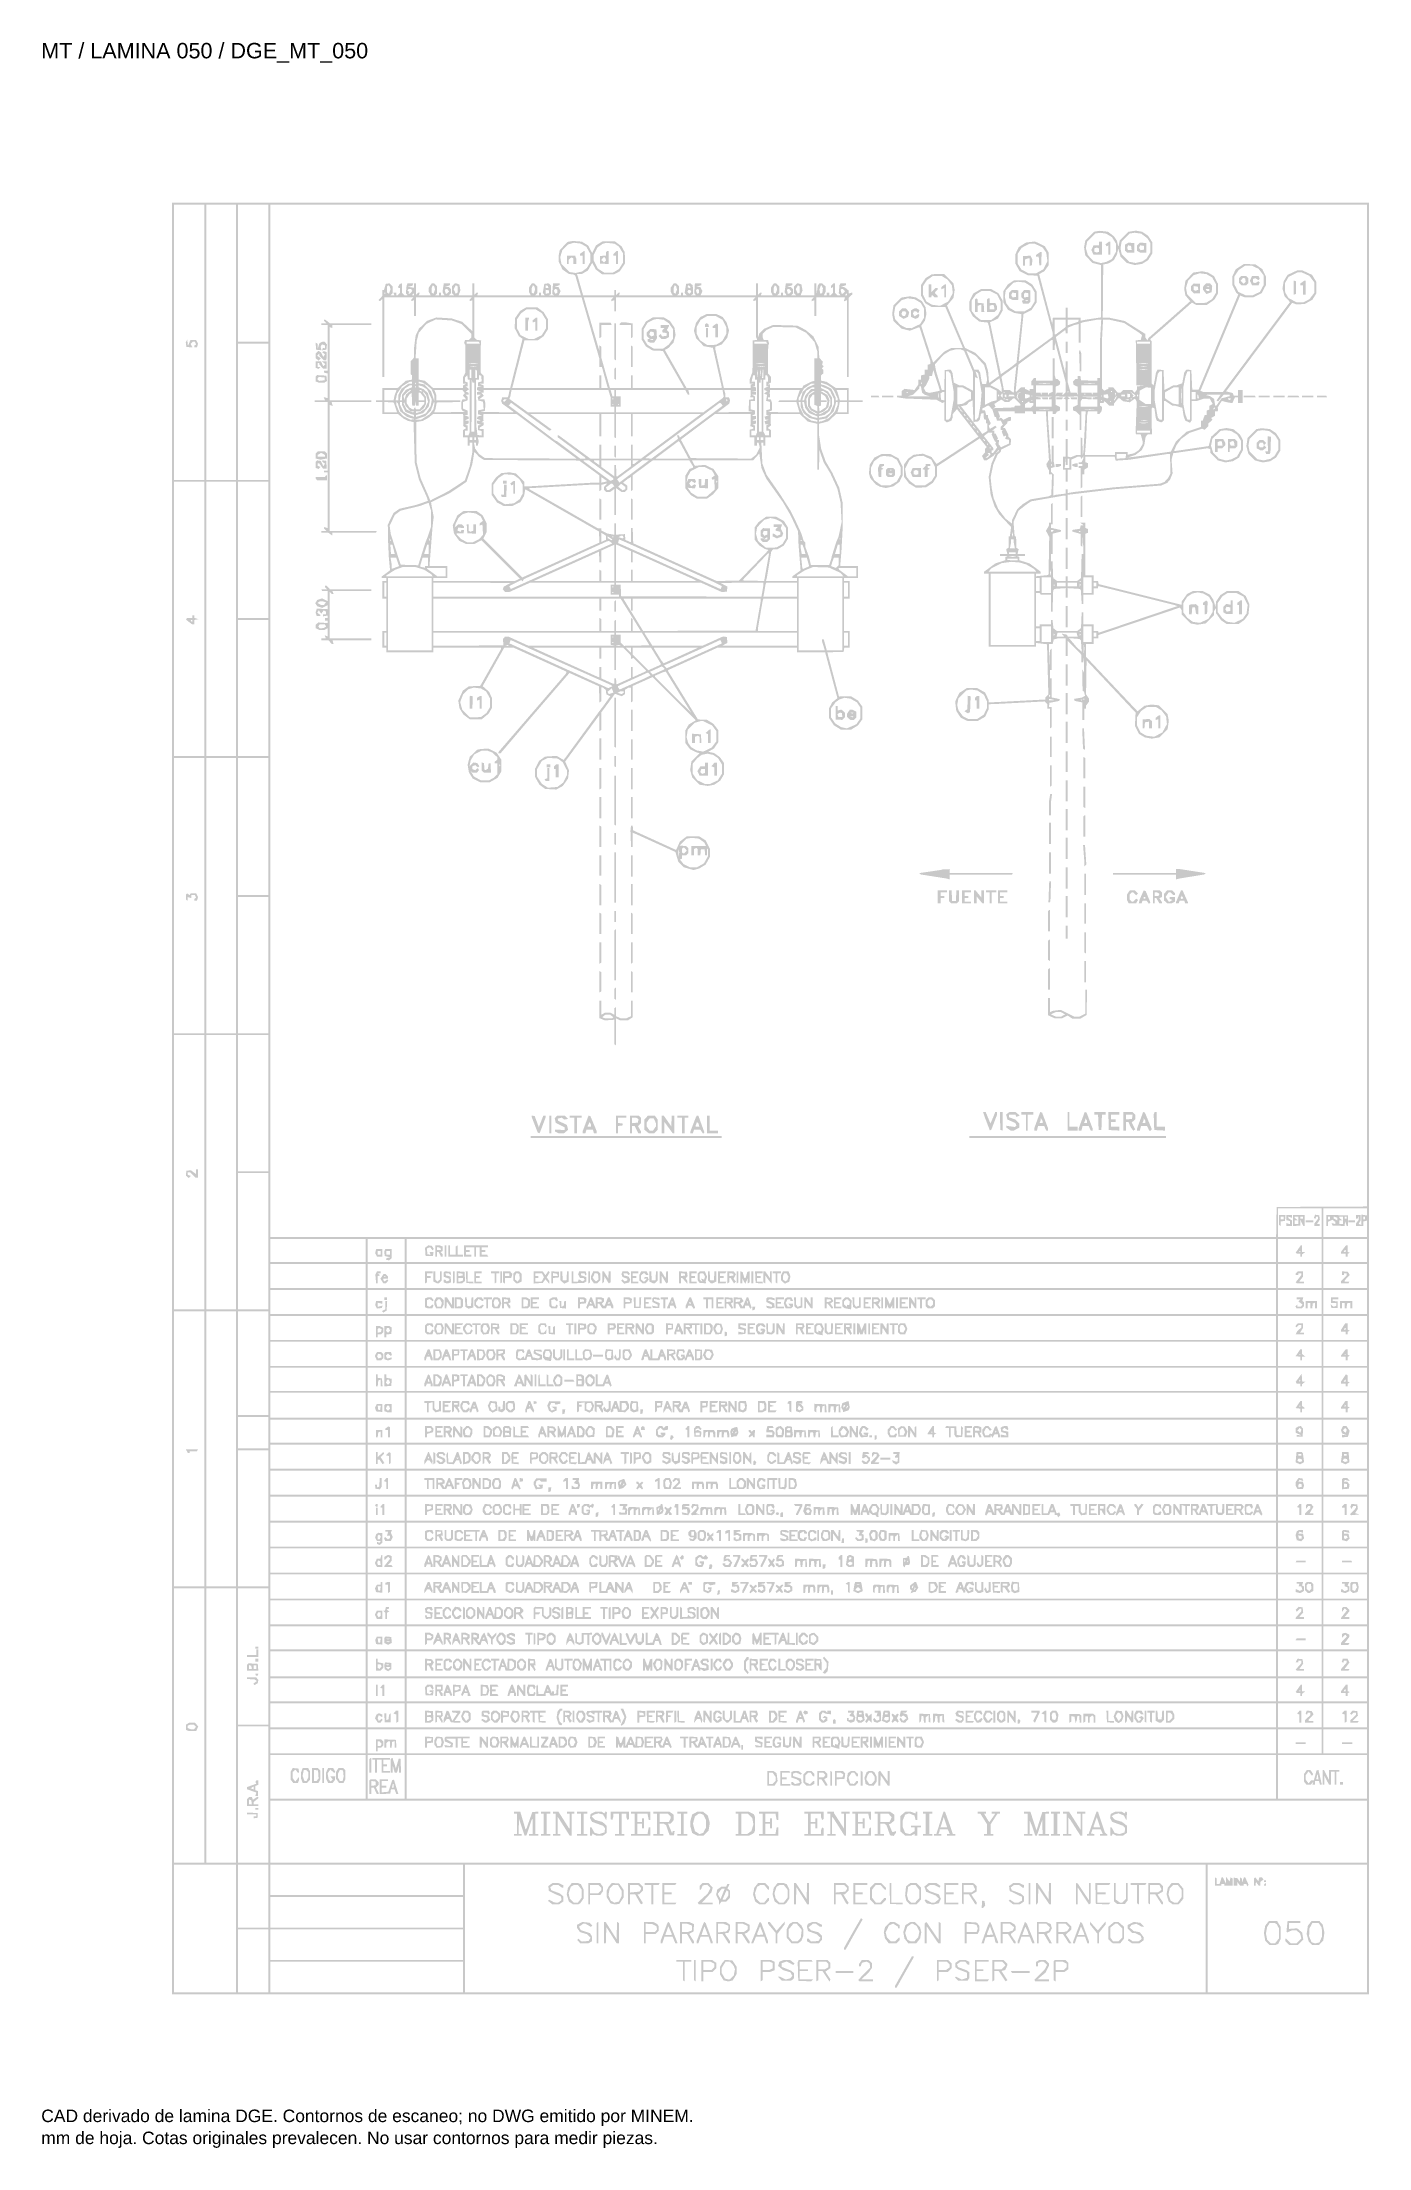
# Model space of a CAD drawing. Header units: millimetres. Extents: x 12 to 193, y 4 to 291.
import ezdxf

# ---------------------------------------------------------------- set-up
doc = ezdxf.new("R2010")
doc.units = ezdxf.units.MM
doc.layers.add('DGE_DATOS', color=7, linetype='Continuous', lineweight=0)
doc.layers.add('DGE_RELLENO', color=7, linetype='Continuous', lineweight=0)
doc.styles.add('DGE_ARIAL', font='arial.ttf')

msp = doc.modelspace()

# ---------------------------------------------------------------- texts
at = {"layer": 'DGE_DATOS', "style": 'DGE_ARIAL'}
for s, height, p in [('MT / LAMINA 050 / DGE_MT_050', 2.1, (12, 289.0389)), ('CAD derivado de lamina DGE. Contornos de escaneo; no DWG emitido por MINEM.', 1.7, (12, 8)), ('mm de hoja. Cotas originales prevalecen. No usar contornos para medir piezas.', 1.7, (12, 5))]:
    msp.add_text(s, height=height, dxfattribs=at).set_placement(p)

# ---------------------------------------------------------------- hatches: boundary and pattern name
at = {"layer": 'DGE_RELLENO'}
h = msp.add_hatch(color=7, dxfattribs=at)
h.paths.add_polyline_path([(29.8033, 147.3887), (29.8033, 25.4078), (111.2732, 25.4078), (192.743, 25.4078), (192.743, 147.3887), (192.743, 269.3696), (111.2732, 269.3696), (29.8033, 269.3696)], flags=0)
h.paths.add_polyline_path([(34.2208, 250.3752), (34.2208, 231.6332), (32.1383, 231.6332), (30.0558, 231.6332), (30.0558, 250.3752), (30.0558, 269.1172), (32.1383, 269.1172), (34.2208, 269.1172)], flags=0)
h.paths.add_polyline_path([(38.512, 250.3752), (38.512, 231.6332), (36.4926, 231.6332), (34.4732, 231.6332), (34.4732, 250.3752), (34.4732, 269.1172), (36.4926, 269.1172), (38.512, 269.1172)], flags=0)
h.paths.add_polyline_path([(42.9294, 259.7777), (42.9294, 250.4383), (40.8469, 250.4383), (38.7644, 250.4383), (38.7644, 259.7777), (38.7644, 269.1172), (40.8469, 269.1172), (42.9294, 269.1172)], flags=0)
h.paths.add_polyline_path([(192.4905, 200.9025), (192.4905, 132.6878), (186.3377, 132.655), (180.1849, 132.6223), (180.1502, 130.5714), (180.1155, 128.5205), (111.6487, 128.5205), (43.1818, 128.5205), (43.1818, 198.8188), (43.1818, 269.1172), (117.8362, 269.1172), (192.4905, 269.1172)], flags=0)
h.paths.add_polyline_path([(42.9294, 240.9095), (42.9294, 231.6332), (40.8469, 231.6332), (38.7644, 231.6332), (38.7644, 240.9095), (38.7644, 250.1859), (40.8469, 250.1859), (42.9294, 250.1859)], flags=0)
h.paths.add_polyline_path([(34.2208, 212.7018), (34.2208, 194.0229), (32.1383, 194.0229), (30.0558, 194.0229), (30.0558, 212.7018), (30.0558, 231.3807), (32.1383, 231.3807), (34.2208, 231.3807)], flags=0)
h.paths.add_polyline_path([(38.512, 212.7018), (38.512, 194.0229), (36.4926, 194.0229), (34.4732, 194.0229), (34.4732, 212.7018), (34.4732, 231.3807), (36.4926, 231.3807), (38.512, 231.3807)], flags=0)
h.paths.add_polyline_path([(42.9294, 222.1044), (42.9294, 212.828), (40.8469, 212.828), (38.7644, 212.828), (38.7644, 222.1044), (38.7644, 231.3807), (40.8469, 231.3807), (42.9294, 231.3807)], flags=0)
h.paths.add_polyline_path([(42.9294, 203.2993), (42.9294, 194.0229), (40.8469, 194.0229), (38.7644, 194.0229), (38.7644, 203.2993), (38.7644, 212.5756), (40.8469, 212.5756), (42.9294, 212.5756)], flags=0)
h.paths.add_polyline_path([(34.2208, 175.0285), (34.2208, 156.2864), (32.1383, 156.2864), (30.0558, 156.2864), (30.0558, 175.0285), (30.0558, 193.7705), (32.1383, 193.7705), (34.2208, 193.7705)], flags=0)
h.paths.add_polyline_path([(38.512, 175.0285), (38.512, 156.2864), (36.4926, 156.2864), (34.4732, 156.2864), (34.4732, 175.0285), (34.4732, 193.7705), (36.4926, 193.7705), (38.512, 193.7705)], flags=0)
h.paths.add_polyline_path([(42.9294, 184.431), (42.9294, 175.0916), (40.8469, 175.0916), (38.7644, 175.0916), (38.7644, 184.431), (38.7644, 193.7705), (40.8469, 193.7705), (42.9294, 193.7705)], flags=0)
h.paths.add_polyline_path([(42.9294, 165.5628), (42.9294, 156.2864), (40.8469, 156.2864), (38.7644, 156.2864), (38.7644, 165.5628), (38.7644, 174.8391), (40.8469, 174.8391), (42.9294, 174.8391)], flags=0)
h.paths.add_polyline_path([(34.2208, 137.3551), (34.2208, 118.6762), (32.1383, 118.6762), (30.0558, 118.6762), (30.0558, 137.3551), (30.0558, 156.034), (32.1383, 156.034), (34.2208, 156.034)], flags=0)
h.paths.add_polyline_path([(38.512, 137.3551), (38.512, 118.6762), (36.4926, 118.6762), (34.4732, 118.6762), (34.4732, 137.3551), (34.4732, 156.034), (36.4926, 156.034), (38.512, 156.034)], flags=0)
h.paths.add_polyline_path([(42.9294, 146.7577), (42.9294, 137.4813), (40.8469, 137.4813), (38.7644, 137.4813), (38.7644, 146.7577), (38.7644, 156.034), (40.8469, 156.034), (42.9294, 156.034)], flags=0)
h.paths.add_polyline_path([(42.9294, 127.9525), (42.9294, 118.6762), (40.8469, 118.6762), (38.7644, 118.6762), (38.7644, 127.9525), (38.7644, 137.2289), (40.8469, 137.2289), (42.9294, 137.2289)], flags=0)
h.paths.add_polyline_path([(186.3061, 130.4767), (186.3061, 128.5205), (183.3402, 128.5205), (180.3742, 128.5205), (180.3742, 130.4767), (180.3742, 132.4329), (183.3402, 132.4329), (186.3061, 132.4329)], flags=0)
h.paths.add_polyline_path([(192.4905, 131.95), (192.4905, 131.467), (192.1119, 131.5226), (191.7333, 131.5781), (191.7333, 130.8736), (191.7333, 130.1691), (191.5463, 130.2409), (191.3593, 130.3126), (191.4832, 130.5441), (191.6071, 130.7756), (191.6071, 131.1626), (191.6071, 131.5495), (191.2915, 131.5495), (190.976, 131.5495), (190.976, 131.2971), (190.976, 131.0447), (191.0917, 131.0447), (191.2074, 131.0447), (191.271, 131.2024), (191.3347, 131.3602), (191.3406, 131.1078), (191.3466, 130.8553), (191.1613, 130.6103), (190.976, 130.3654), (190.976, 130.2002), (190.976, 130.035), (191.4808, 130.035), (191.9857, 130.035), (191.9857, 130.3358), (191.9857, 130.6366), (192.2381, 130.7026), (192.4905, 130.7686), (192.4905, 129.6445), (192.4905, 128.5205), (189.5246, 128.5205), (186.5586, 128.5205), (186.5586, 130.4767), (186.5586, 132.4329), (189.5246, 132.4329), (192.4905, 132.4329)], flags=0)
h.paths.add_polyline_path([(192.2381, 131.1078), (192.2381, 130.9184), (192.1119, 130.9184), (191.9857, 130.9184), (191.9857, 131.1078), (191.9857, 131.2971), (192.1119, 131.2971), (192.2381, 131.2971)], flags=0)
h.paths.add_polyline_path([(56.1816, 126.6904), (56.1816, 125.1128), (49.6817, 125.1128), (43.1818, 125.1128), (43.1818, 126.6904), (43.1818, 128.2681), (49.6817, 128.2681), (56.1816, 128.2681)], flags=0)
h.paths.add_polyline_path([(61.4825, 126.6904), (61.4825, 125.1128), (58.9583, 125.1128), (56.4341, 125.1128), (56.4341, 126.6904), (56.4341, 128.2681), (58.9583, 128.2681), (61.4825, 128.2681)], flags=0)
h.paths.add_polyline_path([(180.1218, 126.6904), (180.1218, 125.1128), (120.9284, 125.1128), (61.735, 125.1128), (61.735, 126.6904), (61.735, 128.2681), (120.9284, 128.2681), (180.1218, 128.2681)], flags=0)
h.paths.add_polyline_path([(186.3061, 126.6904), (186.3061, 125.1128), (183.3402, 125.1128), (180.3742, 125.1128), (180.3742, 126.6904), (180.3742, 128.2681), (183.3402, 128.2681), (186.3061, 128.2681)], flags=0)
h.paths.add_polyline_path([(192.4905, 126.6904), (192.4905, 125.1128), (189.5246, 125.1128), (186.5586, 125.1128), (186.5586, 126.6904), (186.5586, 128.2681), (189.5246, 128.2681), (192.4905, 128.2681)], flags=0)
h.paths.add_polyline_path([(56.1816, 123.2197), (56.1816, 121.579), (49.6817, 121.579), (43.1818, 121.579), (43.1818, 123.2197), (43.1818, 124.8604), (49.6817, 124.8604), (56.1816, 124.8604)], flags=0)
h.paths.add_polyline_path([(61.4825, 123.2197), (61.4825, 121.579), (58.9583, 121.579), (56.4341, 121.579), (56.4341, 123.2197), (56.4341, 124.8604), (58.9583, 124.8604), (61.4825, 124.8604)], flags=0)
h.paths.add_polyline_path([(180.1218, 123.2197), (180.1218, 121.579), (120.9284, 121.579), (61.735, 121.579), (61.735, 123.2197), (61.735, 124.8604), (120.9284, 124.8604), (180.1218, 124.8604)], flags=0)
h.paths.add_polyline_path([(186.3061, 123.2197), (186.3061, 121.579), (183.3402, 121.579), (180.3742, 121.579), (180.3742, 123.2197), (180.3742, 124.8604), (183.3402, 124.8604), (186.3061, 124.8604)], flags=0)
h.paths.add_polyline_path([(192.4905, 123.2197), (192.4905, 121.579), (189.5246, 121.579), (186.5586, 121.579), (186.5586, 123.2197), (186.5586, 124.8604), (189.5246, 124.8604), (192.4905, 124.8604)], flags=0)
h.paths.add_polyline_path([(56.1816, 119.6858), (56.1816, 118.0451), (49.6817, 118.0451), (43.1818, 118.0451), (43.1818, 119.6858), (43.1818, 121.3266), (49.6817, 121.3266), (56.1816, 121.3266)], flags=0)
h.paths.add_polyline_path([(61.4825, 119.6858), (61.4825, 118.0451), (58.9583, 118.0451), (56.4341, 118.0451), (56.4341, 119.6858), (56.4341, 121.3266), (58.9583, 121.3266), (61.4825, 121.3266)], flags=0)
h.paths.add_polyline_path([(180.1218, 119.6858), (180.1218, 118.0451), (120.9284, 118.0451), (61.735, 118.0451), (61.735, 119.6858), (61.735, 121.3266), (120.9284, 121.3266), (180.1218, 121.3266)], flags=0)
h.paths.add_polyline_path([(186.3061, 119.6858), (186.3061, 118.0451), (183.3402, 118.0451), (180.3742, 118.0451), (180.3742, 119.6858), (180.3742, 121.3266), (183.3402, 121.3266), (186.3061, 121.3266)], flags=0)
h.paths.add_polyline_path([(192.4905, 119.6858), (192.4905, 118.0451), (189.5246, 118.0451), (186.5586, 118.0451), (186.5586, 119.6858), (186.5586, 121.3266), (189.5246, 121.3266), (192.4905, 121.3266)], flags=0)
h.paths.add_polyline_path([(34.2208, 99.6817), (34.2208, 80.9397), (32.1383, 80.9397), (30.0558, 80.9397), (30.0558, 99.6817), (30.0558, 118.4238), (32.1383, 118.4238), (34.2208, 118.4238)], flags=0)
h.paths.add_polyline_path([(38.512, 99.6817), (38.512, 80.9397), (36.4926, 80.9397), (34.4732, 80.9397), (34.4732, 99.6817), (34.4732, 118.4238), (36.4926, 118.4238), (38.512, 118.4238)], flags=0)
h.paths.add_polyline_path([(42.9294, 111.3561), (42.9294, 104.2884), (40.8469, 104.2884), (38.7644, 104.2884), (38.7644, 111.3561), (38.7644, 118.4238), (40.8469, 118.4238), (42.9294, 118.4238)], flags=0)
h.paths.add_polyline_path([(56.1816, 116.152), (56.1816, 114.5113), (49.6817, 114.5113), (43.1818, 114.5113), (43.1818, 116.152), (43.1818, 117.7927), (49.6817, 117.7927), (56.1816, 117.7927)], flags=0)
h.paths.add_polyline_path([(61.4825, 116.152), (61.4825, 114.5113), (58.9583, 114.5113), (56.4341, 114.5113), (56.4341, 116.152), (56.4341, 117.7927), (58.9583, 117.7927), (61.4825, 117.7927)], flags=0)
h.paths.add_polyline_path([(180.1218, 116.152), (180.1218, 114.5113), (120.9284, 114.5113), (61.735, 114.5113), (61.735, 116.152), (61.735, 117.7927), (120.9284, 117.7927), (180.1218, 117.7927)], flags=0)
h.paths.add_polyline_path([(186.3061, 116.152), (186.3061, 114.5113), (183.3402, 114.5113), (180.3742, 114.5113), (180.3742, 116.152), (180.3742, 117.7927), (183.3402, 117.7927), (186.3061, 117.7927)], flags=0)
h.paths.add_polyline_path([(192.4905, 116.152), (192.4905, 114.5113), (189.5246, 114.5113), (186.5586, 114.5113), (186.5586, 116.152), (186.5586, 117.7927), (189.5246, 117.7927), (192.4905, 117.7927)], flags=0)
h.paths.add_polyline_path([(56.1816, 112.6182), (56.1816, 110.9774), (49.6817, 110.9774), (43.1818, 110.9774), (43.1818, 112.6182), (43.1818, 114.2589), (49.6817, 114.2589), (56.1816, 114.2589)], flags=0)
h.paths.add_polyline_path([(61.4825, 112.6182), (61.4825, 110.9774), (58.9583, 110.9774), (56.4341, 110.9774), (56.4341, 112.6182), (56.4341, 114.2589), (58.9583, 114.2589), (61.4825, 114.2589)], flags=0)
h.paths.add_polyline_path([(180.1218, 112.6182), (180.1218, 110.9774), (120.9284, 110.9774), (61.735, 110.9774), (61.735, 112.6182), (61.735, 114.2589), (120.9284, 114.2589), (180.1218, 114.2589)], flags=0)
h.paths.add_polyline_path([(186.3061, 112.6182), (186.3061, 110.9774), (183.3402, 110.9774), (180.3742, 110.9774), (180.3742, 112.6182), (180.3742, 114.2589), (183.3402, 114.2589), (186.3061, 114.2589)], flags=0)
h.paths.add_polyline_path([(192.4905, 112.6182), (192.4905, 110.9774), (189.5246, 110.9774), (186.5586, 110.9774), (186.5586, 112.6182), (186.5586, 114.2589), (189.5246, 114.2589), (192.4905, 114.2589)], flags=0)
h.paths.add_polyline_path([(56.1816, 109.1474), (56.1816, 107.5698), (49.6817, 107.5698), (43.1818, 107.5698), (43.1818, 109.1474), (43.1818, 110.725), (49.6817, 110.725), (56.1816, 110.725)], flags=0)
h.paths.add_polyline_path([(61.4825, 109.1474), (61.4825, 107.5698), (58.9583, 107.5698), (56.4341, 107.5698), (56.4341, 109.1474), (56.4341, 110.725), (58.9583, 110.725), (61.4825, 110.725)], flags=0)
h.paths.add_polyline_path([(180.1218, 109.1474), (180.1218, 107.5698), (120.9284, 107.5698), (61.735, 107.5698), (61.735, 109.1474), (61.735, 110.725), (120.9284, 110.725), (180.1218, 110.725)], flags=0)
h.paths.add_polyline_path([(186.3061, 109.1474), (186.3061, 107.5698), (183.3402, 107.5698), (180.3742, 107.5698), (180.3742, 109.1474), (180.3742, 110.725), (183.3402, 110.725), (186.3061, 110.725)], flags=0)
h.paths.add_polyline_path([(192.4905, 109.1474), (192.4905, 107.5698), (189.5246, 107.5698), (186.5586, 107.5698), (186.5586, 109.1474), (186.5586, 110.725), (189.5246, 110.725), (192.4905, 110.725)], flags=0)
h.paths.add_polyline_path([(56.1816, 105.6136), (56.1816, 103.9097), (49.6817, 103.9097), (43.1818, 103.9097), (43.1818, 105.6136), (43.1818, 107.3174), (49.6817, 107.3174), (56.1816, 107.3174)], flags=0)
h.paths.add_polyline_path([(61.4825, 105.6136), (61.4825, 103.9097), (58.9583, 103.9097), (56.4341, 103.9097), (56.4341, 105.6136), (56.4341, 107.3174), (58.9583, 107.3174), (61.4825, 107.3174)], flags=0)
h.paths.add_polyline_path([(180.1218, 105.6136), (180.1218, 103.9097), (120.9284, 103.9097), (61.735, 103.9097), (61.735, 105.6136), (61.735, 107.3174), (120.9284, 107.3174), (180.1218, 107.3174)], flags=0)
h.paths.add_polyline_path([(186.3061, 105.6136), (186.3061, 103.9097), (183.3402, 103.9097), (180.3742, 103.9097), (180.3742, 105.6136), (180.3742, 107.3174), (183.3402, 107.3174), (186.3061, 107.3174)], flags=0)
h.paths.add_polyline_path([(192.4905, 105.6136), (192.4905, 103.9097), (189.5246, 103.9097), (186.5586, 103.9097), (186.5586, 105.6136), (186.5586, 107.3174), (189.5246, 107.3174), (192.4905, 107.3174)], flags=0)
h.paths.add_polyline_path([(42.9294, 101.8904), (42.9294, 99.7448), (40.8469, 99.7448), (38.7644, 99.7448), (38.7644, 101.8904), (38.7644, 104.0359), (40.8469, 104.0359), (42.9294, 104.0359)], flags=0)
h.paths.add_polyline_path([(56.1816, 102.0797), (56.1816, 100.5021), (49.6817, 100.5021), (43.1818, 100.5021), (43.1818, 102.0797), (43.1818, 103.6573), (49.6817, 103.6573), (56.1816, 103.6573)], flags=0)
h.paths.add_polyline_path([(61.4825, 102.0797), (61.4825, 100.5021), (58.9583, 100.5021), (56.4341, 100.5021), (56.4341, 102.0797), (56.4341, 103.6573), (58.9583, 103.6573), (61.4825, 103.6573)], flags=0)
h.paths.add_polyline_path([(180.1218, 102.0797), (180.1218, 100.5021), (120.9284, 100.5021), (61.735, 100.5021), (61.735, 102.0797), (61.735, 103.6573), (120.9284, 103.6573), (180.1218, 103.6573)], flags=0)
h.paths.add_polyline_path([(186.3061, 102.0797), (186.3061, 100.5021), (183.3402, 100.5021), (180.3742, 100.5021), (180.3742, 102.0797), (180.3742, 103.6573), (183.3402, 103.6573), (186.3061, 103.6573)], flags=0)
h.paths.add_polyline_path([(192.4905, 102.0797), (192.4905, 100.5021), (189.5246, 100.5021), (186.5586, 100.5021), (186.5586, 102.0797), (186.5586, 103.6573), (189.5246, 103.6573), (192.4905, 103.6573)], flags=0)
h.paths.add_polyline_path([(56.1816, 98.609), (56.1816, 96.9682), (49.6817, 96.9682), (43.1818, 96.9682), (43.1818, 98.609), (43.1818, 100.2497), (49.6817, 100.2497), (56.1816, 100.2497)], flags=0)
h.paths.add_polyline_path([(61.4825, 98.609), (61.4825, 96.9682), (58.9583, 96.9682), (56.4341, 96.9682), (56.4341, 98.609), (56.4341, 100.2497), (58.9583, 100.2497), (61.4825, 100.2497)], flags=0)
h.paths.add_polyline_path([(180.1218, 98.609), (180.1218, 96.9682), (120.9284, 96.9682), (61.735, 96.9682), (61.735, 98.609), (61.735, 100.2497), (120.9284, 100.2497), (180.1218, 100.2497)], flags=0)
h.paths.add_polyline_path([(186.3061, 98.609), (186.3061, 96.9682), (183.3402, 96.9682), (180.3742, 96.9682), (180.3742, 98.609), (180.3742, 100.2497), (183.3402, 100.2497), (186.3061, 100.2497)], flags=0)
h.paths.add_polyline_path([(192.4905, 98.609), (192.4905, 96.9682), (189.5246, 96.9682), (186.5586, 96.9682), (186.5586, 98.609), (186.5586, 100.2497), (189.5246, 100.2497), (192.4905, 100.2497)], flags=0)
h.paths.add_polyline_path([(42.9294, 90.2161), (42.9294, 80.9397), (40.8469, 80.9397), (38.7644, 80.9397), (38.7644, 90.2161), (38.7644, 99.4924), (40.8469, 99.4924), (42.9294, 99.4924)], flags=0)
h.paths.add_polyline_path([(56.1816, 95.0751), (56.1816, 93.4344), (49.6817, 93.4344), (43.1818, 93.4344), (43.1818, 95.0751), (43.1818, 96.7158), (49.6817, 96.7158), (56.1816, 96.7158)], flags=0)
h.paths.add_polyline_path([(61.4825, 95.0751), (61.4825, 93.4344), (58.9583, 93.4344), (56.4341, 93.4344), (56.4341, 95.0751), (56.4341, 96.7158), (58.9583, 96.7158), (61.4825, 96.7158)], flags=0)
h.paths.add_polyline_path([(180.1218, 95.0751), (180.1218, 93.4344), (120.9284, 93.4344), (61.735, 93.4344), (61.735, 95.0751), (61.735, 96.7158), (120.9284, 96.7158), (180.1218, 96.7158)], flags=0)
h.paths.add_polyline_path([(186.3061, 95.0751), (186.3061, 93.4344), (183.3402, 93.4344), (180.3742, 93.4344), (180.3742, 95.0751), (180.3742, 96.7158), (183.3402, 96.7158), (186.3061, 96.7158)], flags=0)
h.paths.add_polyline_path([(192.4905, 95.0751), (192.4905, 93.4344), (189.5246, 93.4344), (186.5586, 93.4344), (186.5586, 95.0751), (186.5586, 96.7158), (189.5246, 96.7158), (192.4905, 96.7158)], flags=0)
h.paths.add_polyline_path([(56.1816, 91.5413), (56.1816, 89.9005), (49.6817, 89.9005), (43.1818, 89.9005), (43.1818, 91.5413), (43.1818, 93.182), (49.6817, 93.182), (56.1816, 93.182)], flags=0)
h.paths.add_polyline_path([(61.4825, 91.5413), (61.4825, 89.9005), (58.9583, 89.9005), (56.4341, 89.9005), (56.4341, 91.5413), (56.4341, 93.182), (58.9583, 93.182), (61.4825, 93.182)], flags=0)
h.paths.add_polyline_path([(180.1218, 91.5413), (180.1218, 89.9005), (120.9284, 89.9005), (61.735, 89.9005), (61.735, 91.5413), (61.735, 93.182), (120.9284, 93.182), (180.1218, 93.182)], flags=0)
h.paths.add_polyline_path([(186.3061, 91.5413), (186.3061, 89.9005), (183.3402, 89.9005), (180.3742, 89.9005), (180.3742, 91.5413), (180.3742, 93.182), (183.3402, 93.182), (186.3061, 93.182)], flags=0)
h.paths.add_polyline_path([(192.4905, 91.5413), (192.4905, 89.9005), (189.5246, 89.9005), (186.5586, 89.9005), (186.5586, 91.5413), (186.5586, 93.182), (189.5246, 93.182), (192.4905, 93.182)], flags=0)
h.paths.add_polyline_path([(56.1816, 88.0074), (56.1816, 86.3667), (49.6817, 86.3667), (43.1818, 86.3667), (43.1818, 88.0074), (43.1818, 89.6481), (49.6817, 89.6481), (56.1816, 89.6481)], flags=0)
h.paths.add_polyline_path([(61.4825, 88.0074), (61.4825, 86.3667), (58.9583, 86.3667), (56.4341, 86.3667), (56.4341, 88.0074), (56.4341, 89.6481), (58.9583, 89.6481), (61.4825, 89.6481)], flags=0)
h.paths.add_polyline_path([(180.1218, 88.0074), (180.1218, 86.3667), (120.9284, 86.3667), (61.735, 86.3667), (61.735, 88.0074), (61.735, 89.6481), (120.9284, 89.6481), (180.1218, 89.6481)], flags=0)
h.paths.add_polyline_path([(186.3061, 88.0074), (186.3061, 86.3667), (183.3402, 86.3667), (180.3742, 86.3667), (180.3742, 88.0074), (180.3742, 89.6481), (183.3402, 89.6481), (186.3061, 89.6481)], flags=0)
h.paths.add_polyline_path([(192.4905, 88.0074), (192.4905, 86.3667), (189.5246, 86.3667), (186.5586, 86.3667), (186.5586, 88.0074), (186.5586, 89.6481), (189.5246, 89.6481), (192.4905, 89.6481)], flags=0)
h.paths.add_polyline_path([(56.1816, 84.4736), (56.1816, 82.8328), (49.6817, 82.8328), (43.1818, 82.8328), (43.1818, 84.4736), (43.1818, 86.1143), (49.6817, 86.1143), (56.1816, 86.1143)], flags=0)
h.paths.add_polyline_path([(61.4825, 84.4736), (61.4825, 82.8328), (58.9583, 82.8328), (56.4341, 82.8328), (56.4341, 84.4736), (56.4341, 86.1143), (58.9583, 86.1143), (61.4825, 86.1143)], flags=0)
h.paths.add_polyline_path([(180.1218, 84.4736), (180.1218, 82.8328), (120.9284, 82.8328), (61.735, 82.8328), (61.735, 84.4736), (61.735, 86.1143), (120.9284, 86.1143), (180.1218, 86.1143)], flags=0)
h.paths.add_polyline_path([(186.3061, 84.4736), (186.3061, 82.8328), (183.3402, 82.8328), (180.3742, 82.8328), (180.3742, 84.4736), (180.3742, 86.1143), (183.3402, 86.1143), (186.3061, 86.1143)], flags=0)
h.paths.add_polyline_path([(192.4905, 84.4736), (192.4905, 82.8328), (189.5246, 82.8328), (186.5586, 82.8328), (186.5586, 84.4736), (186.5586, 86.1143), (189.5246, 86.1143), (192.4905, 86.1143)], flags=0)
h.paths.add_polyline_path([(56.1816, 80.9397), (56.1816, 79.299), (49.6817, 79.299), (43.1818, 79.299), (43.1818, 80.9397), (43.1818, 82.5804), (49.6817, 82.5804), (56.1816, 82.5804)], flags=0)
h.paths.add_polyline_path([(61.4825, 80.9397), (61.4825, 79.299), (58.9583, 79.299), (56.4341, 79.299), (56.4341, 80.9397), (56.4341, 82.5804), (58.9583, 82.5804), (61.4825, 82.5804)], flags=0)
h.paths.add_polyline_path([(180.1218, 80.9397), (180.1218, 79.299), (120.9284, 79.299), (61.735, 79.299), (61.735, 80.9397), (61.735, 82.5804), (120.9284, 82.5804), (180.1218, 82.5804)], flags=0)
h.paths.add_polyline_path([(186.3061, 80.9397), (186.3061, 79.299), (183.3402, 79.299), (180.3742, 79.299), (180.3742, 80.9397), (180.3742, 82.5804), (183.3402, 82.5804), (186.3061, 82.5804)], flags=0)
h.paths.add_polyline_path([(192.4905, 80.9397), (192.4905, 79.299), (189.5246, 79.299), (186.5586, 79.299), (186.5586, 80.9397), (186.5586, 82.5804), (189.5246, 82.5804), (192.4905, 82.5804)], flags=0)
h.paths.add_polyline_path([(34.2208, 62.0084), (34.2208, 43.3295), (32.1383, 43.3295), (30.0558, 43.3295), (30.0558, 62.0084), (30.0558, 80.6873), (32.1383, 80.6873), (34.2208, 80.6873)], flags=0)
h.paths.add_polyline_path([(38.512, 62.0084), (38.512, 43.3295), (36.4926, 43.3295), (34.4732, 43.3295), (34.4732, 62.0084), (34.4732, 80.6873), (36.4926, 80.6873), (38.512, 80.6873)], flags=0)
h.paths.add_polyline_path([(42.9294, 71.4109), (42.9294, 62.1346), (40.8469, 62.1346), (38.7644, 62.1346), (38.7644, 71.4109), (38.7644, 80.6873), (40.8469, 80.6873), (42.9294, 80.6873)], flags=0)
h.paths.add_polyline_path([(56.1816, 77.4059), (56.1816, 75.7651), (49.6817, 75.7651), (43.1818, 75.7651), (43.1818, 77.4059), (43.1818, 79.0466), (49.6817, 79.0466), (56.1816, 79.0466)], flags=0)
h.paths.add_polyline_path([(61.4825, 77.4059), (61.4825, 75.7651), (58.9583, 75.7651), (56.4341, 75.7651), (56.4341, 77.4059), (56.4341, 79.0466), (58.9583, 79.0466), (61.4825, 79.0466)], flags=0)
h.paths.add_polyline_path([(180.1218, 77.4059), (180.1218, 75.7651), (120.9284, 75.7651), (61.735, 75.7651), (61.735, 77.4059), (61.735, 79.0466), (120.9284, 79.0466), (180.1218, 79.0466)], flags=0)
h.paths.add_polyline_path([(186.3061, 77.4059), (186.3061, 75.7651), (183.3402, 75.7651), (180.3742, 75.7651), (180.3742, 77.4059), (180.3742, 79.0466), (183.3402, 79.0466), (186.3061, 79.0466)], flags=0)
h.paths.add_polyline_path([(192.4905, 77.4059), (192.4905, 75.7651), (189.5246, 75.7651), (186.5586, 75.7651), (186.5586, 77.4059), (186.5586, 79.0466), (189.5246, 79.0466), (192.4905, 79.0466)], flags=0)
h.paths.add_polyline_path([(56.1816, 73.9351), (56.1816, 72.3575), (49.6817, 72.3575), (43.1818, 72.3575), (43.1818, 73.9351), (43.1818, 75.5127), (49.6817, 75.5127), (56.1816, 75.5127)], flags=0)
h.paths.add_polyline_path([(61.4825, 73.9351), (61.4825, 72.3575), (58.9583, 72.3575), (56.4341, 72.3575), (56.4341, 73.9351), (56.4341, 75.5127), (58.9583, 75.5127), (61.4825, 75.5127)], flags=0)
h.paths.add_polyline_path([(180.1218, 73.9351), (180.1218, 72.3575), (120.9284, 72.3575), (61.735, 72.3575), (61.735, 73.9351), (61.735, 75.5127), (120.9284, 75.5127), (180.1218, 75.5127)], flags=0)
h.paths.add_polyline_path([(186.3061, 73.9351), (186.3061, 72.3575), (183.3402, 72.3575), (180.3742, 72.3575), (180.3742, 73.9351), (180.3742, 75.5127), (183.3402, 75.5127), (186.3061, 75.5127)], flags=0)
h.paths.add_polyline_path([(192.4905, 73.9351), (192.4905, 72.3575), (189.5246, 72.3575), (186.5586, 72.3575), (186.5586, 73.9351), (186.5586, 75.5127), (189.5246, 75.5127), (192.4905, 75.5127)], flags=0)
h.paths.add_polyline_path([(56.1816, 70.4013), (56.1816, 68.6975), (49.6817, 68.6975), (43.1818, 68.6975), (43.1818, 70.4013), (43.1818, 72.1051), (49.6817, 72.1051), (56.1816, 72.1051)], flags=0)
h.paths.add_polyline_path([(61.4825, 70.4013), (61.4825, 68.6975), (58.9583, 68.6975), (56.4341, 68.6975), (56.4341, 70.4013), (56.4341, 72.1051), (58.9583, 72.1051), (61.4825, 72.1051)], flags=0)
h.paths.add_polyline_path([(180.1218, 70.4013), (180.1218, 68.6975), (120.9284, 68.6975), (61.735, 68.6975), (61.735, 70.4013), (61.735, 72.1051), (120.9284, 72.1051), (180.1218, 72.1051)], flags=0)
h.paths.add_polyline_path([(186.3061, 70.4013), (186.3061, 68.6975), (183.3402, 68.6975), (180.3742, 68.6975), (180.3742, 70.4013), (180.3742, 72.1051), (183.3402, 72.1051), (186.3061, 72.1051)], flags=0)
h.paths.add_polyline_path([(192.4905, 70.4013), (192.4905, 68.6975), (189.5246, 68.6975), (186.5586, 68.6975), (186.5586, 70.4013), (186.5586, 72.1051), (189.5246, 72.1051), (192.4905, 72.1051)], flags=0)
h.paths.add_polyline_path([(56.1816, 66.8674), (56.1816, 65.2898), (49.6817, 65.2898), (43.1818, 65.2898), (43.1818, 66.8674), (43.1818, 68.445), (49.6817, 68.445), (56.1816, 68.445)], flags=0)
h.paths.add_polyline_path([(61.4825, 66.8674), (61.4825, 65.2898), (58.9583, 65.2898), (56.4341, 65.2898), (56.4341, 66.8674), (56.4341, 68.445), (58.9583, 68.445), (61.4825, 68.445)], flags=0)
h.paths.add_polyline_path([(180.1218, 66.8674), (180.1218, 65.2898), (120.9284, 65.2898), (61.735, 65.2898), (61.735, 66.8674), (61.735, 68.445), (120.9284, 68.445), (180.1218, 68.445)], flags=0)
h.paths.add_polyline_path([(186.3061, 66.8674), (186.3061, 65.2898), (183.3402, 65.2898), (180.3742, 65.2898), (180.3742, 66.8674), (180.3742, 68.445), (183.3402, 68.445), (186.3061, 68.445)], flags=0)
h.paths.add_polyline_path([(192.4905, 66.8674), (192.4905, 65.2898), (189.5246, 65.2898), (186.5586, 65.2898), (186.5586, 66.8674), (186.5586, 68.445), (189.5246, 68.445), (192.4905, 68.445)], flags=0)
h.paths.add_polyline_path([(56.1816, 63.3967), (56.1816, 61.756), (49.6817, 61.756), (43.1818, 61.756), (43.1818, 63.3967), (43.1818, 65.0374), (49.6817, 65.0374), (56.1816, 65.0374)], flags=0)
h.paths.add_polyline_path([(61.4825, 63.3967), (61.4825, 61.756), (58.9583, 61.756), (56.4341, 61.756), (56.4341, 63.3967), (56.4341, 65.0374), (58.9583, 65.0374), (61.4825, 65.0374)], flags=0)
h.paths.add_polyline_path([(180.1218, 63.3967), (180.1218, 61.756), (120.9284, 61.756), (61.735, 61.756), (61.735, 63.3967), (61.735, 65.0374), (120.9284, 65.0374), (180.1218, 65.0374)], flags=0)
h.paths.add_polyline_path([(186.3061, 63.3967), (186.3061, 61.756), (183.3402, 61.756), (180.3742, 61.756), (180.3742, 63.3967), (180.3742, 65.0374), (183.3402, 65.0374), (186.3061, 65.0374)], flags=0)
h.paths.add_polyline_path([(192.4905, 63.3967), (192.4905, 61.756), (189.5246, 61.756), (186.5586, 61.756), (186.5586, 63.3967), (186.5586, 65.0374), (189.5246, 65.0374), (192.4905, 65.0374)], flags=0)
h.paths.add_polyline_path([(42.9294, 52.6058), (42.9294, 43.3295), (40.8469, 43.3295), (38.7644, 43.3295), (38.7644, 52.6058), (38.7644, 61.8822), (40.8469, 61.8822), (42.9294, 61.8822)], flags=0)
h.paths.add_polyline_path([(56.1816, 59.8628), (56.1816, 58.2221), (49.6817, 58.2221), (43.1818, 58.2221), (43.1818, 59.8628), (43.1818, 61.5035), (49.6817, 61.5035), (56.1816, 61.5035)], flags=0)
h.paths.add_polyline_path([(61.4825, 59.8628), (61.4825, 58.2221), (58.9583, 58.2221), (56.4341, 58.2221), (56.4341, 59.8628), (56.4341, 61.5035), (58.9583, 61.5035), (61.4825, 61.5035)], flags=0)
h.paths.add_polyline_path([(180.1218, 59.8628), (180.1218, 58.2221), (120.9284, 58.2221), (61.735, 58.2221), (61.735, 59.8628), (61.735, 61.5035), (120.9284, 61.5035), (180.1218, 61.5035)], flags=0)
h.paths.add_polyline_path([(186.3061, 59.8628), (186.3061, 58.2221), (183.3402, 58.2221), (180.3742, 58.2221), (180.3742, 59.8628), (180.3742, 61.5035), (183.3402, 61.5035), (186.3061, 61.5035)], flags=0)
h.paths.add_polyline_path([(192.4905, 59.8628), (192.4905, 58.2221), (189.5246, 58.2221), (186.5586, 58.2221), (186.5586, 59.8628), (186.5586, 61.5035), (189.5246, 61.5035), (192.4905, 61.5035)], flags=0)
h.paths.add_polyline_path([(56.1816, 55.0038), (56.1816, 52.0379), (49.6817, 52.0379), (43.1818, 52.0379), (43.1818, 55.0038), (43.1818, 57.9697), (49.6817, 57.9697), (56.1816, 57.9697)], flags=0)
h.paths.add_polyline_path([(61.4825, 55.0038), (61.4825, 52.0379), (58.9583, 52.0379), (56.4341, 52.0379), (56.4341, 55.0038), (56.4341, 57.9697), (58.9583, 57.9697), (61.4825, 57.9697)], flags=0)
h.paths.add_polyline_path([(180.1218, 55.0038), (180.1218, 52.0379), (120.9284, 52.0379), (61.735, 52.0379), (61.735, 55.0038), (61.735, 57.9697), (120.9284, 57.9697), (180.1218, 57.9697)], flags=0)
h.paths.add_polyline_path([(192.4905, 55.0038), (192.4905, 52.0379), (186.4324, 52.0379), (180.3742, 52.0379), (180.3742, 55.0038), (180.3742, 57.9697), (186.4324, 57.9697), (192.4905, 57.9697)], flags=0)
h.paths.add_polyline_path([(192.4905, 47.5575), (192.4905, 43.3295), (117.8362, 43.3295), (43.1818, 43.3295), (43.1818, 47.5575), (43.1818, 51.7855), (117.8362, 51.7855), (192.4905, 51.7855)], flags=0)
h.paths.add_polyline_path([(38.512, 34.3686), (38.512, 25.6602), (34.2839, 25.6602), (30.0558, 25.6602), (30.0558, 34.3686), (30.0558, 43.077), (34.2839, 43.077), (38.512, 43.077)], flags=0)
h.paths.add_polyline_path([(42.9294, 38.7859), (42.9294, 34.4948), (40.8469, 34.4948), (38.7644, 34.4948), (38.7644, 38.7859), (38.7644, 43.077), (40.8469, 43.077), (42.9294, 43.077)], flags=0)
h.paths.add_polyline_path([(69.4339, 40.9946), (69.4339, 38.9121), (56.3079, 38.9121), (43.1818, 38.9121), (43.1818, 40.9946), (43.1818, 43.077), (56.3079, 43.077), (69.4339, 43.077)], flags=0)
h.paths.add_polyline_path([(170.5297, 34.3686), (170.5297, 25.6602), (120.108, 25.6602), (69.6863, 25.6602), (69.6863, 34.3686), (69.6863, 43.077), (120.108, 43.077), (170.5297, 43.077)], flags=0)
h.paths.add_polyline_path([(192.4905, 34.3686), (192.4905, 25.6602), (181.6363, 25.6602), (170.7821, 25.6602), (170.7821, 34.3686), (170.7821, 43.077), (181.6363, 43.077), (192.4905, 43.077)], flags=0)
h.paths.add_polyline_path([(69.4339, 36.5773), (69.4339, 34.4948), (56.3079, 34.4948), (43.1818, 34.4948), (43.1818, 36.5773), (43.1818, 38.6597), (56.3079, 38.6597), (69.4339, 38.6597)], flags=0)
h.paths.add_polyline_path([(42.9294, 29.9513), (42.9294, 25.6602), (40.8469, 25.6602), (38.7644, 25.6602), (38.7644, 29.9513), (38.7644, 34.2424), (40.8469, 34.2424), (42.9294, 34.2424)], flags=0)
h.paths.add_polyline_path([(69.4339, 32.16), (69.4339, 30.0775), (56.3079, 30.0775), (43.1818, 30.0775), (43.1818, 32.16), (43.1818, 34.2424), (56.3079, 34.2424), (69.4339, 34.2424)], flags=0)
h.paths.add_polyline_path([(69.4339, 27.7427), (69.4339, 25.6602), (56.3079, 25.6602), (43.1818, 25.6602), (43.1818, 27.7427), (43.1818, 29.8251), (56.3079, 29.8251), (69.4339, 29.8251)], flags=0)
h.paths.add_polyline_path([(31.775, 250.5421), (31.6766, 250.3304), (31.7181, 250.0373), (31.7596, 249.7441), (32.1789, 249.7039), (32.5982, 249.6637), (32.4688, 249.9054), (32.3394, 250.1472), (32.4849, 250.2927), (32.6305, 250.4383), (32.7811, 250.4383), (32.9316, 250.4383), (33.0027, 250.253), (33.0738, 250.0677), (32.9531, 249.9931), (32.8324, 249.9185), (32.8324, 249.7998), (32.8324, 249.681), (33.0132, 249.681), (33.1941, 249.681), (33.2727, 249.9287), (33.3513, 250.1763), (33.2136, 250.4335), (33.076, 250.6907), (32.6957, 250.6907), (32.3154, 250.6907), (32.1427, 250.2805), (31.97, 249.8703), (31.9218, 250.3121), (31.8735, 250.7538)], flags=0)
h.paths.add_polyline_path([(155.7212, 265.4965), (155.364, 265.4384), (154.7537, 264.8483), (154.1434, 264.2582), (154.0554, 263.784), (153.9675, 263.3099), (154.0512, 262.7514), (154.135, 262.1929), (154.6309, 261.6819), (155.1268, 261.1709), (155.6972, 261.0273), (156.2677, 260.8837), (156.2677, 257.3235), (156.2677, 253.7634), (155.2265, 253.6049), (154.1852, 253.4465), (153.8381, 253.378), (153.491, 253.3095), (153.491, 253.5146), (153.491, 253.7197), (152.6076, 253.7197), (151.7241, 253.7197), (151.7241, 254.4139), (151.7241, 255.108), (151.5979, 255.108), (151.4717, 255.108), (151.4717, 254.4139), (151.4717, 253.7197), (150.5958, 253.7197), (149.7199, 253.7197), (149.6808, 253.2829), (149.6416, 252.846), (148.7465, 256.2558), (147.8513, 259.6656), (148.2001, 259.846), (148.5489, 260.0263), (148.8428, 260.4384), (149.1367, 260.8505), (149.1363, 261.734), (149.1358, 262.6174), (148.8849, 263.0333), (148.6339, 263.4491), (147.9657, 263.776), (147.2975, 264.1029), (146.6796, 264.0297), (146.0616, 263.9565), (145.5677, 263.6448), (145.0738, 263.333), (144.8545, 262.871), (144.6353, 262.409), (144.6293, 261.7394), (144.6233, 261.0697), (144.907, 260.5649), (145.1907, 260.0601), (145.7672, 259.7722), (146.3437, 259.4843), (146.9773, 259.4711), (147.6108, 259.458), (148.6538, 255.5476), (149.6968, 251.6373), (149.6953, 251.3848), (149.6938, 251.1324), (147.4023, 249.4642), (145.1109, 247.796), (145.0925, 247.8235), (145.0741, 247.851), (145.4016, 251.0381), (145.729, 254.2252), (146.2757, 254.4956), (146.8224, 254.766), (147.1592, 255.2748), (147.496, 255.7837), (147.4952, 256.5502), (147.4945, 257.3167), (147.2049, 257.7836), (146.9153, 258.2505), (146.4484, 258.5401), (145.9814, 258.8297), (145.2149, 258.8304), (144.4484, 258.8312), (144.0092, 258.5303), (143.57, 258.2293), (143.2701, 257.773), (142.9701, 257.3167), (142.9767, 256.5508), (142.9834, 255.7849), (143.2997, 255.2887), (143.6161, 254.7925), (144.0415, 254.5814), (144.4669, 254.3703), (144.9402, 254.2917), (145.4135, 254.2131), (145.4135, 253.9288), (145.4135, 253.6445), (145.0985, 250.6215), (144.7836, 247.5986), (144.4461, 247.3244), (144.1087, 247.0502), (143.3728, 246.5313), (142.6368, 246.0123), (142.6327, 246.0482), (142.6285, 246.0841), (141.8993, 249.5867), (141.1701, 253.0893), (141.7159, 253.3535), (142.2618, 253.6177), (142.5755, 254.1531), (142.8892, 254.6885), (142.8872, 255.3715), (142.8851, 256.0546), (142.6006, 256.5568), (142.3161, 257.0591), (141.8139, 257.3436), (141.3116, 257.628), (140.6285, 257.6301), (139.9454, 257.6322), (139.4101, 257.3184), (138.8747, 257.0047), (138.6102, 256.4582), (138.3456, 255.9118), (138.3456, 255.3502), (138.3456, 254.7885), (138.5798, 254.3519), (138.8139, 253.9153), (139.2645, 253.5507), (139.7151, 253.186), (140.2891, 253.1213), (140.863, 253.0566), (140.926, 252.8518), (140.9889, 252.6469), (141.6866, 249.2492), (142.3844, 245.8514), (142.3844, 245.8218), (142.3844, 245.7922), (141.753, 245.3387), (141.1217, 244.8851), (141.0762, 244.8851), (141.0306, 244.8851), (140.9661, 245.6739), (140.9015, 246.4627), (140.7368, 247.008), (140.5721, 247.5533), (139.8835, 248.2419), (139.1949, 248.9305), (138.4817, 249.2656), (137.7684, 249.6007), (136.5402, 252.4894), (135.312, 255.3781), (135.7507, 255.8907), (136.1895, 256.4033), (136.2721, 256.9538), (136.3546, 257.5043), (136.2689, 257.9613), (136.1832, 258.4183), (135.5665, 259.0349), (134.9499, 259.6515), (134.5337, 259.6699), (134.1175, 259.6882), (133.6758, 259.6582), (133.234, 259.6282), (132.8153, 259.3719), (132.3967, 259.1156), (132.0793, 258.6361), (131.762, 258.1567), (131.7558, 257.4654), (131.7496, 256.7742), (132.0501, 256.2315), (132.3505, 255.6889), (132.7923, 255.43), (133.234, 255.1711), (134.1579, 255.1699), (135.0818, 255.1687), (136.272, 252.3973), (137.4621, 249.6258), (137.4611, 249.6219), (137.4601, 249.6179), (136.6685, 249.604), (135.8769, 249.59), (135.4389, 249.3698), (135.001, 249.1497), (134.2171, 248.3826), (133.4331, 247.6156), (133.3477, 247.8382), (133.2623, 248.0608), (132.5312, 250.3392), (131.8, 252.6176), (132.0524, 252.959), (132.3049, 253.3004), (132.4122, 253.7763), (132.5195, 254.2522), (132.4502, 254.7116), (132.381, 255.1711), (132.1385, 255.5749), (131.8961, 255.9787), (131.4923, 256.2239), (131.0884, 256.4691), (130.6844, 256.5545), (130.2805, 256.6398), (129.6855, 256.5506), (129.0906, 256.4614), (128.5531, 255.9239), (128.0156, 255.3864), (127.9286, 254.8063), (127.8416, 254.2262), (127.9301, 253.7521), (128.0187, 253.278), (128.5572, 252.7612), (129.0957, 252.2443), (129.6782, 252.0977), (130.2607, 251.951), (130.9029, 252.195), (131.5452, 252.4391), (131.5996, 252.2906), (131.6541, 252.1421), (132.3494, 249.9784), (133.0447, 247.8146), (133.0447, 247.6255), (133.0447, 247.4363), (132.8554, 247.3636), (132.6661, 247.291), (132.6661, 246.9715), (132.6661, 246.652), (132.4768, 246.652), (132.2874, 246.652), (132.2874, 246.3247), (132.2874, 245.9973), (132.035, 245.9313), (131.7826, 245.8653), (131.7826, 245.5645), (131.7826, 245.2637), (131.5933, 245.2637), (131.404, 245.2637), (131.404, 244.9361), (131.404, 244.6085), (131.1429, 244.2419), (130.8818, 243.8752), (130.1983, 243.9556), (129.5148, 244.0359), (129.3235, 243.8771), (129.1321, 243.7183), (129.1321, 243.4182), (129.1321, 243.1182), (128.8166, 243.1182), (128.5011, 243.1182), (128.5011, 243.0052), (128.5011, 242.8923), (129.0375, 242.8061), (129.5739, 242.72), (131.7195, 242.6351), (133.8651, 242.5502), (134.279, 242.3242), (134.6929, 242.0982), (134.8154, 242.1739), (134.9379, 242.2496), (134.9379, 240.9955), (134.9379, 239.7414), (135.1119, 239.5971), (135.2858, 239.4527), (135.5995, 239.5719), (135.9132, 239.6912), (135.9935, 239.9005), (136.0738, 240.1098), (136.0738, 240.3449), (136.0738, 240.5799), (136.37, 240.9243), (136.6663, 241.2687), (137.3482, 240.4019), (138.0301, 239.535), (138.8087, 238.5268), (139.5873, 237.5186), (137.4835, 236.1436), (135.3796, 234.7685), (134.6331, 234.2834), (133.8865, 233.7984), (133.5381, 234.2794), (133.1896, 234.7603), (132.6115, 234.9812), (132.0333, 235.202), (131.3986, 235.1268), (130.764, 235.0516), (130.3948, 234.7888), (130.0257, 234.5259), (129.7367, 234.1208), (129.4477, 233.7156), (129.4477, 232.8854), (129.4477, 232.0552), (129.7921, 231.6037), (130.1364, 231.1522), (130.5909, 230.8714), (131.0454, 230.5905), (131.7394, 230.5967), (132.4333, 230.6029), (132.9128, 230.9202), (133.3923, 231.2375), (133.6706, 231.6879), (133.9489, 232.1382), (133.9549, 232.8075), (133.961, 233.4767), (136.8671, 235.3807), (139.7733, 237.2846), (140.2439, 236.6991), (140.7144, 236.1136), (140.6028, 235.9937), (140.4912, 235.8738), (140.4912, 235.625), (140.4912, 235.3762), (140.2819, 235.1449), (140.0725, 234.9136), (140.2161, 234.5985), (140.3596, 234.2835), (140.5223, 234.2835), (140.685, 234.2835), (141.1876, 234.621), (141.6902, 234.9585), (141.783, 235.0943), (141.8757, 235.2301), (141.8776, 235.1459), (141.8795, 235.0617), (141.6179, 234.4518), (141.3563, 233.8418), (141.1685, 232.934), (140.9806, 232.0262), (141.116, 230.8116), (141.2515, 229.597), (141.5119, 228.8166), (141.7723, 228.0362), (142.0887, 227.4912), (142.4052, 226.9461), (143.2209, 226.0815), (144.0365, 225.2168), (143.9515, 224.5756), (143.8664, 223.9344), (143.7868, 223.9344), (143.7072, 223.9344), (143.6967, 223.1653), (143.6863, 222.3963), (143.5231, 222.2954), (143.3599, 222.1946), (143.4425, 221.8655), (143.5251, 221.5364), (143.0179, 221.5364), (142.5106, 221.5364), (142.5106, 221.4102), (142.5106, 221.284), (143.047, 221.2741), (143.5834, 221.2641), (143.4256, 221.2004), (143.2679, 221.1368), (143.2679, 220.9179), (143.2679, 220.6991), (142.5827, 220.4831), (141.8975, 220.2671), (141.1312, 219.703), (140.365, 219.139), (140.365, 219.0125), (140.365, 218.8861), (140.6805, 218.8861), (140.9961, 218.8861), (140.9961, 213.9008), (140.9961, 208.9155), (144.2145, 208.9155), (147.4329, 208.9155), (147.4329, 209.1691), (147.4329, 209.4226), (148.1586, 209.3409), (148.8843, 209.2591), (148.9045, 209.2451), (148.9247, 209.2311), (149.0163, 205.818), (149.1079, 202.405), (148.9014, 202.1985), (148.695, 201.9921), (148.695, 201.8569), (148.695, 201.7216), (148.6003, 201.7201), (148.5057, 201.7185), (144.9717, 201.5329), (141.4378, 201.3473), (141.2169, 201.3451), (140.9961, 201.343), (140.9961, 201.4925), (140.9961, 201.6419), (140.7436, 202.1634), (140.4912, 202.6848), (139.9548, 202.9884), (139.4184, 203.2919), (138.7119, 203.2935), (138.0053, 203.295), (137.4966, 202.9584), (136.9879, 202.6218), (136.7038, 202.035), (136.4198, 201.4482), (136.4956, 200.8078), (136.5715, 200.1673), (136.8793, 199.7021), (137.1872, 199.2369), (137.6623, 199.0115), (138.1374, 198.786), (138.8053, 198.792), (139.4732, 198.798), (139.9822, 199.0841), (140.4912, 199.3701), (140.7436, 199.8916), (140.9961, 200.413), (140.9961, 200.7518), (140.9961, 201.0906), (141.28, 201.0927), (141.564, 201.0948), (145.0795, 201.278), (148.595, 201.4611), (148.7712, 201.2849), (148.9474, 201.1086), (148.9474, 200.7841), (148.9474, 200.4596), (149.1367, 200.4596), (149.3261, 200.4596), (149.3261, 199.1269), (149.3261, 197.7943), (149.4523, 197.8723), (149.5785, 197.9503), (149.5785, 199.3311), (149.5785, 200.712), (149.3804, 200.712), (149.1823, 200.712), (149.2226, 200.9937), (149.2629, 201.2754), (149.9319, 201.4039), (150.6009, 201.5323), (150.6261, 201.658), (150.6513, 201.7836), (150.1149, 201.8968), (149.5785, 202.0099), (149.5785, 203.3172), (149.5785, 204.6244), (149.4523, 204.6244), (149.3261, 204.6244), (149.3261, 205.1924), (149.3261, 205.7603), (149.4523, 205.7603), (149.5785, 205.7603), (149.5785, 207.237), (149.5785, 208.7136), (149.4576, 208.5928), (149.3368, 208.4719), (149.2943, 207.337), (149.2517, 206.2021), (149.2258, 207.7481), (149.1998, 209.2942), (149.4499, 209.2942), (149.6999, 209.2942), (149.7761, 209.5978), (149.8523, 209.9014), (150.1256, 209.9747), (150.3989, 210.048), (150.9353, 210.0497), (151.4717, 210.0514), (151.4717, 208.8524), (151.4717, 207.6535), (151.5979, 207.6535), (151.7241, 207.6535), (151.7261, 208.6947), (151.7281, 209.7359), (152.6727, 208.7737), (153.6173, 207.8115), (153.6173, 207.2907), (153.6173, 206.77), (153.7351, 206.77), (153.8529, 206.77), (153.9055, 207.1171), (153.9581, 207.4641), (153.9681, 206.3914), (153.9782, 205.3186), (153.8697, 205.571), (153.7612, 205.8234), (153.7378, 205.6972), (153.7144, 205.571), (153.7418, 204.2458), (153.7692, 202.9206), (153.8621, 202.8575), (153.9549, 202.7944), (154.0271, 202.5088), (154.0993, 202.2232), (153.8741, 202.1026), (153.6489, 201.9821), (153.1233, 201.8981), (152.5978, 201.814), (152.6441, 201.6752), (152.6903, 201.5364), (153.2169, 201.4323), (153.7435, 201.3282), (153.7435, 200.1366), (153.7435, 198.945), (153.8697, 198.945), (153.9959, 198.945), (153.9959, 199.7023), (153.9959, 200.4596), (154.1221, 200.4596), (154.2483, 200.4596), (154.2483, 200.6878), (154.2483, 200.9161), (154.4336, 201.1611), (154.6189, 201.4061), (154.6229, 201.6314), (154.627, 201.8567), (154.4347, 202.1501), (154.2425, 202.4435), (154.277, 204.7427), (154.3114, 207.0418), (157.656, 203.4852), (161.0007, 199.9286), (160.9728, 199.6577), (160.9449, 199.3868), (160.9249, 198.7512), (160.9048, 198.1157), (161.1787, 197.5788), (161.4526, 197.042), (161.8471, 196.8021), (162.2416, 196.5622), (162.7255, 196.4804), (163.2094, 196.3987), (163.7316, 196.4869), (164.2538, 196.5751), (164.7947, 197.116), (165.3356, 197.6569), (165.4226, 198.237), (165.5096, 198.8172), (165.4239, 199.2742), (165.3381, 199.7312), (164.7379, 200.3314), (164.1377, 200.9315), (163.6455, 200.989), (163.1533, 201.0465), (162.6698, 200.958), (162.1862, 200.8696), (161.7196, 200.4966), (161.2531, 200.1236), (157.7507, 203.8303), (154.2483, 207.537), (154.2483, 208.4156), (154.2483, 209.2942), (154.7532, 209.2942), (155.258, 209.2942), (155.258, 209.6728), (155.258, 210.0514), (155.5735, 210.0514), (155.8891, 210.0514), (155.8906, 210.2723), (155.8921, 210.4932), (161.4573, 212.3721), (167.0225, 214.251), (167.1334, 214.0759), (167.2443, 213.9008), (167.2462, 213.6164), (167.2481, 213.332), (167.8477, 212.712), (168.4472, 212.0921), (168.9213, 212.0041), (169.3954, 211.9162), (169.9583, 212.0006), (170.5211, 212.085), (171.0933, 212.6411), (171.6656, 213.1972), (171.6675, 213.4859), (171.6694, 213.7746), (171.7918, 213.9639), (171.9141, 214.1532), (171.9161, 213.8251), (171.918, 213.4969), (172.2781, 212.9998), (172.6382, 212.5027), (173.0038, 212.2574), (173.3694, 212.012), (174.1898, 212.0099), (175.0102, 212.0077), (175.4153, 212.2967), (175.8205, 212.5856), (176.0872, 212.9601), (176.3538, 213.3346), (176.4232, 214.0063), (176.4925, 214.6781), (176.2358, 215.2584), (175.9791, 215.8387), (175.4693, 216.176), (174.9596, 216.5133), (174.1998, 216.5133), (173.4401, 216.5133), (172.9903, 216.2354), (172.5406, 215.9575), (172.2293, 215.4993), (171.918, 215.0412), (171.9055, 214.6603), (171.893, 214.2794), (171.7282, 214.8019), (171.5635, 215.3243), (171.3428, 215.661), (171.1222, 215.9978), (170.6063, 216.261), (170.0904, 216.5241), (169.4551, 216.5241), (168.8199, 216.5241), (168.4102, 216.3123), (168.0004, 216.1004), (167.6243, 215.5812), (167.2481, 215.0619), (167.2481, 214.8439), (167.2481, 214.626), (161.6004, 216.0381), (155.9526, 217.4503), (155.9116, 217.6633), (155.8706, 217.8764), (155.5643, 217.8764), (155.258, 217.8764), (155.258, 218.255), (155.258, 218.6336), (154.6901, 218.6336), (154.1221, 218.6336), (154.1221, 221.4598), (154.1221, 224.286), (154.3114, 224.3587), (154.5007, 224.4313), (154.5007, 224.6917), (154.5007, 224.952), (154.3114, 225.0246), (154.1221, 225.0973), (154.1221, 225.4624), (154.1221, 225.8275), (153.775, 225.8235), (153.4279, 225.8195), (153.6729, 225.6342), (153.9179, 225.4489), (153.7192, 225.4489), (153.5205, 225.4489), (153.4594, 225.2153), (153.3983, 224.9817), (152.8767, 224.8983), (152.3551, 224.8149), (152.3551, 224.7066), (152.3551, 224.5983), (152.9231, 224.4392), (153.491, 224.2802), (153.491, 223.4837), (153.491, 222.6872), (153.6111, 222.613), (153.7312, 222.5388), (153.7761, 223.3312), (153.821, 224.1237), (153.8454, 222.8301), (153.8697, 221.5364), (153.7535, 221.5364), (153.6373, 221.5364), (153.5957, 219.9009), (153.5542, 218.2653), (153.3017, 218.0749), (153.0493, 217.8844), (152.3867, 217.8804), (151.7241, 217.8764), (151.7241, 218.1919), (151.7241, 218.5074), (151.5979, 218.5074), (151.4717, 218.5074), (151.4717, 218.1919), (151.4717, 217.8764), (150.8721, 217.8804), (150.2726, 217.8844), (150.0202, 218.075), (149.7678, 218.2657), (149.7237, 219.3962), (149.6796, 220.5268), (149.5659, 220.5268), (149.4523, 220.5268), (149.4523, 221.0316), (149.4523, 221.5364), (149.5785, 221.5364), (149.7047, 221.5364), (149.7047, 222.9229), (149.7047, 224.3094), (150.2726, 224.4524), (150.8406, 224.5954), (150.8406, 224.6976), (150.8406, 224.7998), (150.1464, 224.9551), (149.4523, 225.1105), (149.4523, 225.3428), (149.4523, 225.5751), (149.5785, 225.5751), (149.7047, 225.5751), (149.7047, 227.034), (149.7047, 228.4928), (149.5785, 228.4148), (149.4523, 228.3368), (149.4523, 227.0822), (149.4523, 225.8275), (149.3261, 225.8275), (149.1998, 225.8275), (149.1998, 225.6261), (149.1998, 225.4248), (148.9871, 225.0647), (148.7745, 224.7047), (149.0008, 224.2844), (149.2271, 223.8641), (149.1819, 221.3224), (149.1367, 218.7808), (149.0736, 218.7249), (149.0105, 218.669), (148.2217, 218.5901), (147.4329, 218.5113), (147.4329, 218.6987), (147.4329, 218.8861), (147.7484, 218.8861), (148.0639, 218.8861), (148.0639, 219.0125), (148.0639, 219.139), (147.2977, 219.703), (146.5315, 220.2671), (145.8463, 220.4831), (145.1611, 220.6991), (145.1611, 220.9179), (145.1611, 221.1368), (145.0033, 221.2004), (144.8455, 221.2641), (145.3819, 221.2741), (145.9183, 221.284), (145.9183, 221.4102), (145.9183, 221.5364), (145.4111, 221.5364), (144.9038, 221.5364), (144.9864, 221.8655), (145.069, 222.1946), (144.9111, 222.2922), (144.7531, 222.3898), (144.7362, 223.1306), (144.7193, 223.8713), (144.6164, 223.947), (144.5134, 224.0227), (144.442, 224.967), (144.3706, 225.9113), (144.7148, 226.6784), (145.0591, 227.4455), (145.5203, 227.81), (145.9814, 228.1745), (146.3669, 228.4435), (146.7524, 228.7124), (148.9594, 229.1), (151.1663, 229.4876), (151.319, 229.4876), (151.4717, 229.4876), (151.4717, 228.4779), (151.4717, 227.4683), (151.5979, 227.4683), (151.7241, 227.4683), (151.7241, 228.541), (151.7241, 229.6138), (151.7676, 229.6138), (151.811, 229.6138), (154.9544, 229.9887), (158.0978, 230.3637), (161.2787, 230.6156), (164.4597, 230.8676), (164.8758, 231.0436), (165.2919, 231.2197), (165.4919, 231.458), (165.692, 231.6963), (165.8568, 232.1124), (166.0216, 232.5285), (165.9505, 233.4679), (165.8795, 234.4072), (166.0018, 234.8502), (166.1241, 235.2932), (166.2303, 235.2932), (166.3364, 235.2932), (168.572, 235.6173), (170.8076, 235.9415), (170.9841, 235.8737), (171.1607, 235.806), (171.1607, 235.5648), (171.1607, 235.3236), (171.659, 234.8102), (172.1573, 234.2968), (172.6829, 234.1553), (173.2085, 234.0137), (173.7307, 234.0989), (174.2529, 234.184), (174.667, 234.4358), (175.0811, 234.6876), (175.3477, 235.21), (175.6142, 235.7325), (175.6142, 236.3677), (175.6142, 237.0029), (175.4095, 237.3988), (175.2048, 237.7947), (174.749, 238.1703), (174.2932, 238.546), (173.829, 238.6203), (173.3648, 238.6945), (172.8865, 238.6169), (172.4081, 238.5392), (171.8358, 238.0205), (171.2634, 237.5019), (171.1035, 236.8713), (170.9437, 236.2406), (168.627, 235.8993), (166.3103, 235.5579), (166.2724, 235.5958), (166.2346, 235.6336), (166.3943, 235.9998), (166.554, 236.366), (166.8695, 236.7879), (167.185, 237.2099), (167.753, 237.6226), (168.3209, 238.0353), (169.1774, 238.3167), (170.0338, 238.5982), (170.2215, 238.5262), (170.4092, 238.4542), (170.6587, 238.7037), (170.9083, 238.9533), (170.9083, 239.1377), (170.9083, 239.3221), (171.1741, 239.5697), (171.44, 239.8174), (171.3599, 239.9469), (171.2799, 240.0765), (171.5358, 240.2135), (171.7918, 240.3504), (171.7918, 240.6615), (171.7918, 240.9726), (171.9811, 240.9726), (172.1704, 240.9726), (172.1854, 241.1304), (172.2003, 241.2881), (172.1818, 241.3936), (172.1632, 241.4991), (172.4366, 241.9414), (172.7099, 242.3837), (173.0397, 242.3002), (173.3694, 242.2167), (173.7637, 242.1506), (174.1581, 242.0846), (174.331, 242.4752), (174.5038, 242.8657), (174.7255, 242.8657), (174.9471, 242.8657), (174.9471, 242.4871), (174.9471, 242.1085), (175.2626, 242.1085), (175.5781, 242.1085), (175.5781, 242.992), (175.5781, 243.8754), (175.2626, 243.8754), (174.9471, 243.8754), (174.9471, 243.4968), (174.9471, 243.1182), (174.645, 243.1182), (174.343, 243.1182), (174.2761, 243.2927), (174.2091, 243.4672), (173.7533, 243.5766), (173.2976, 243.6861), (177.7967, 249.7166), (182.2958, 255.747), (182.5656, 255.6484), (182.8353, 255.5497), (183.4141, 255.5615), (183.9928, 255.5733), (184.5246, 255.8723), (185.0565, 256.1712), (185.3264, 256.6078), (185.5962, 257.0444), (185.5962, 257.8215), (185.5962, 258.5986), (185.3007, 259.0768), (185.0051, 259.555), (184.362, 259.8544), (183.7188, 260.1539), (183.3402, 260.1539), (182.9615, 260.1539), (182.3184, 259.8544), (181.6752, 259.555), (181.4089, 259.1241), (181.1427, 258.6933), (181.062, 258.189), (180.9814, 257.6847), (181.1213, 257.165), (181.2612, 256.6454), (181.6308, 256.2497), (182.0004, 255.8541), (177.4373, 249.7386), (172.8742, 243.623), (171.523, 243.623), (170.1717, 243.623), (169.9899, 243.6928), (169.8081, 243.7625), (172.1339, 249.3406), (174.4597, 254.9187), (174.8386, 255.8271), (175.2176, 256.7356), (175.5323, 256.616), (175.847, 256.4963), (176.4431, 256.4963), (177.0392, 256.4963), (177.5968, 256.7803), (178.1544, 257.0642), (178.4439, 257.6205), (178.7334, 258.1767), (178.7334, 258.7481), (178.7334, 259.3194), (178.4829, 259.8325), (178.2323, 260.3457), (177.7737, 260.6562), (177.3152, 260.9667), (176.5413, 261.0125), (175.7675, 261.0582), (175.1904, 260.6874), (174.6134, 260.3166), (174.387, 259.8397), (174.1607, 259.3627), (174.1607, 258.7533), (174.1607, 258.144), (174.4415, 257.6041), (174.7223, 257.0642), (174.8467, 256.9863), (174.9711, 256.9083), (172.2677, 250.4234), (169.5643, 243.9385), (169.1319, 243.9385), (168.6996, 243.9385), (168.6365, 245.2637), (168.5734, 246.5889), (168.247, 246.6268), (167.9207, 246.6648), (167.7683, 246.4812), (167.616, 246.2976), (167.4763, 245.5468), (167.3367, 244.796), (166.9364, 244.6512), (166.5361, 244.5065), (166.3326, 244.5065), (166.1292, 244.5065), (165.5212, 244.1978), (164.9132, 243.8892), (164.8501, 245.239), (164.787, 246.5889), (164.3852, 246.6278), (163.9834, 246.6668), (163.8654, 246.4385), (163.7474, 246.2103), (163.6634, 245.7054), (163.5794, 245.2006), (163.5078, 244.8411), (163.4363, 244.4815), (163.3034, 244.6144), (163.1705, 244.7473), (163.1765, 247.6243), (163.1826, 250.5014), (163.0715, 250.6384), (162.9605, 250.7753), (163.8242, 251.5218), (164.6878, 252.2683), (166.6683, 254.0217), (168.6488, 255.7751), (168.9694, 255.6035), (169.29, 255.432), (169.9823, 255.442), (170.6746, 255.452), (171.1956, 255.8181), (171.7166, 256.1843), (171.9615, 256.6037), (172.2065, 257.0231), (172.2065, 257.676), (172.2065, 258.3288), (171.9399, 258.8512), (171.6734, 259.3737), (171.2593, 259.6252), (170.8452, 259.8767), (170.4412, 259.9621), (170.0372, 260.0475), (169.4412, 259.9581), (168.8453, 259.8687), (168.3062, 259.3141), (167.7672, 258.7595), (167.6828, 258.1967), (167.5984, 257.6339), (167.6807, 257.195), (167.763, 256.7562), (168.092, 256.3652), (168.421, 255.9743), (168.2447, 255.8119), (168.0685, 255.6496), (165.3973, 253.2972), (162.7261, 250.9448), (162.6618, 250.7862), (162.5975, 250.6276), (162.4636, 250.8169), (162.3297, 251.0062), (162.323, 251.2586), (162.3162, 251.5111), (160.9046, 252.3945), (159.493, 253.278), (158.4799, 253.4931), (157.4667, 253.7082), (156.9915, 253.7139), (156.5163, 253.7197), (156.5497, 257.3431), (156.5832, 260.9665), (156.9645, 261.0444), (157.3458, 261.1223), (157.6967, 261.3522), (158.0476, 261.5821), (158.2516, 261.9736), (158.4555, 262.365), (158.5407, 262.7436), (158.6258, 263.1223), (158.7771, 262.585), (158.9284, 262.0477), (159.3641, 261.612), (159.7998, 261.1763), (160.3318, 261.033), (160.8638, 260.8898), (161.3682, 260.9704), (161.8725, 261.051), (162.2821, 261.3042), (162.6918, 261.5574), (162.9742, 262.0144), (163.2567, 262.4714), (163.2559, 263.2386), (163.2552, 264.0057), (162.9581, 264.4573), (162.661, 264.9088), (162.2726, 265.162), (161.8841, 265.4151), (161.461, 265.4987), (161.0379, 265.5822), (160.5196, 265.4993), (160.0014, 265.4164), (159.4179, 264.833), (158.8344, 264.2495), (158.7353, 263.8121), (158.6362, 263.3747), (158.5414, 263.7817), (158.4465, 264.1887), (158.2432, 264.499), (158.0399, 264.8093), (157.6271, 265.1221), (157.2143, 265.4349), (156.6463, 265.4948), (156.0784, 265.5546)], flags=0)
h.paths.add_polyline_path([(157.3657, 264.9294), (157.7695, 264.6872), (158.0388, 264.2514), (158.3081, 263.8157), (158.3081, 263.2525), (158.3081, 262.6892), (158.035, 262.2033), (157.7619, 261.7173), (157.3619, 261.5153), (156.9619, 261.3133), (156.6101, 261.2361), (156.2583, 261.1589), (155.772, 261.2898), (155.2858, 261.4207), (154.8902, 261.8253), (154.4946, 262.2299), (154.3552, 262.6954), (154.2157, 263.161), (154.3032, 263.6275), (154.3907, 264.094), (154.9538, 264.6413), (155.517, 265.1886), (155.8608, 265.2358), (156.2046, 265.283), (156.5832, 265.2273), (156.9619, 265.1716)], flags=0)
h.paths.add_polyline_path([(162.1587, 264.8623), (162.5595, 264.5581), (162.7763, 264.2273), (162.993, 263.8965), (162.9927, 263.257), (162.9924, 262.6174), (162.7368, 262.1978), (162.4812, 261.7781), (162.2013, 261.5821), (161.9214, 261.386), (161.461, 261.2792), (161.0007, 261.1724), (160.5691, 261.2504), (160.1375, 261.3284), (159.6115, 261.8544), (159.0855, 262.3804), (159.0076, 262.7697), (158.9297, 263.159), (159.0048, 263.6217), (159.0799, 264.0845), (159.6319, 264.6364), (160.1838, 265.1883), (160.5291, 265.2403), (160.8744, 265.2923), (161.3162, 265.2294), (161.7579, 265.1666)], flags=0)
h.paths.add_polyline_path([(147.7708, 263.5532), (148.3146, 263.2899), (148.5688, 262.9329), (148.8231, 262.5758), (148.9011, 262.0066), (148.9791, 261.4374), (148.7108, 260.8832), (148.4425, 260.329), (147.9215, 260.0362), (147.4004, 259.7433), (146.9405, 259.7433), (146.4806, 259.7433), (145.9598, 260.009), (145.4389, 260.2747), (145.1738, 260.7037), (144.9086, 261.1327), (144.9086, 261.7618), (144.9086, 262.3908), (145.1936, 262.8196), (145.4786, 263.2485), (146.0407, 263.5325), (146.6029, 263.8164), (146.9149, 263.8164), (147.227, 263.8164)], flags=0)
h.paths.add_polyline_path([(177.3016, 260.5803), (177.738, 260.3733), (178.0715, 259.936), (178.4051, 259.4987), (178.4115, 258.8401), (178.4179, 258.1814), (178.1664, 257.7139), (177.9149, 257.2464), (177.4008, 256.9976), (176.8868, 256.7487), (176.4533, 256.7515), (176.0199, 256.7543), (175.4909, 256.9944), (174.9619, 257.2346), (174.7021, 257.7439), (174.4422, 258.2532), (174.4422, 258.8075), (174.4422, 259.3618), (174.7292, 259.7876), (175.0162, 260.2135), (175.442, 260.5004), (175.8679, 260.7874), (176.3665, 260.7874), (176.8652, 260.7874)], flags=0)
h.paths.add_polyline_path([(184.1121, 259.6625), (184.6316, 259.4266), (184.9821, 258.9671), (185.3325, 258.5077), (185.3325, 257.8215), (185.3325, 257.1353), (184.9924, 256.6895), (184.6523, 256.2436), (184.2539, 256.0376), (183.8554, 255.8315), (183.3946, 255.8194), (182.9338, 255.8074), (182.3704, 256.0971), (181.807, 256.3869), (181.5777, 256.775), (181.3485, 257.1632), (181.3397, 257.8079), (181.3309, 258.4525), (181.5758, 258.8659), (181.8207, 259.2793), (182.4475, 259.5916), (183.0742, 259.9039), (183.3334, 259.9012), (183.5926, 259.8984)], flags=0)
h.paths.add_polyline_path([(171.0177, 259.4321), (171.4007, 259.2123), (171.6699, 258.7334), (171.939, 258.2545), (171.939, 257.6913), (171.939, 257.1281), (171.6697, 256.6923), (171.4004, 256.2566), (170.9966, 256.0088), (170.5928, 255.761), (170.2141, 255.731), (169.8355, 255.701), (169.4984, 255.72), (169.1613, 255.7391), (168.5881, 256.3122), (168.0149, 256.8854), (167.9307, 257.3341), (167.8465, 257.7827), (167.9922, 258.2688), (168.1378, 258.7548), (168.5216, 259.1386), (168.9054, 259.5224), (169.3073, 259.6442), (169.7093, 259.766), (170.172, 259.709), (170.6347, 259.6519)], flags=0)
h.paths.add_polyline_path([(134.988, 259.1548), (135.3834, 258.9104), (135.6831, 258.505), (135.9828, 258.0996), (136.0382, 257.5819), (136.0936, 257.0642), (135.7931, 256.503), (135.4925, 255.9417), (134.9312, 255.6412), (134.3699, 255.3407), (133.8231, 255.4127), (133.2763, 255.4847), (132.8961, 255.7065), (132.5158, 255.9284), (132.2754, 256.3966), (132.035, 256.8649), (132.035, 257.4396), (132.035, 258.0144), (132.3089, 258.4322), (132.5828, 258.85), (132.9715, 259.1167), (133.3602, 259.3834), (133.9764, 259.3913), (134.5926, 259.3991)], flags=0)
h.paths.add_polyline_path([(146.3557, 258.2313), (146.7824, 257.9516), (147.0079, 257.571), (147.2335, 257.1905), (147.2335, 256.5594), (147.2335, 255.9284), (146.9872, 255.5127), (146.7409, 255.097), (146.2981, 254.8356), (145.8552, 254.5742), (145.2608, 254.5741), (144.6663, 254.574), (144.2643, 254.8095), (143.8622, 255.0449), (143.6198, 255.3702), (143.3773, 255.6955), (143.278, 256.136), (143.1786, 256.5765), (143.2406, 256.9988), (143.3026, 257.4211), (143.8393, 257.9578), (144.3759, 258.4944), (144.6738, 258.5563), (144.9717, 258.6181), (145.4504, 258.5645), (145.929, 258.511)], flags=0)
h.paths.add_polyline_path([(141.6305, 257.1257), (142.1286, 256.8715), (142.3827, 256.3734), (142.6368, 255.8753), (142.6368, 255.3592), (142.6368, 254.8431), (142.4476, 254.4772), (142.2584, 254.1114), (141.7948, 253.7578), (141.3312, 253.4042), (140.6242, 253.4042), (139.9171, 253.4042), (139.5656, 253.6807), (139.2141, 253.9571), (138.9376, 254.3086), (138.6611, 254.6601), (138.6611, 255.3573), (138.6611, 256.0546), (138.9626, 256.4772), (139.2641, 256.8999), (139.6568, 257.1394), (140.0495, 257.3788), (140.5909, 257.3793), (141.1323, 257.3798)], flags=0)
h.paths.add_polyline_path([(131.304, 255.9965), (131.7217, 255.7501), (131.9487, 255.3658), (132.1757, 254.9815), (132.1805, 254.3535), (132.1854, 253.7255), (131.9161, 253.2898), (131.6469, 252.8542), (131.0682, 252.574), (130.4895, 252.2939), (130.137, 252.3039), (129.7845, 252.3139), (129.3761, 252.5251), (128.9677, 252.7363), (128.6133, 253.1244), (128.2588, 253.5124), (128.18, 253.8712), (128.1012, 254.23), (128.1844, 254.7225), (128.2676, 255.215), (128.7033, 255.6636), (129.139, 256.1122), (129.5458, 256.2353), (129.9525, 256.3583), (130.4194, 256.3007), (130.8863, 256.243)], flags=0)
h.paths.add_polyline_path([(151.4717, 252.9665), (151.4717, 252.4658), (150.7976, 251.9569), (150.1235, 251.448), (150.0403, 251.448), (149.9571, 251.448), (149.9571, 252.4576), (149.9571, 253.4673), (150.7144, 253.4673), (151.4717, 253.4673)], flags=0)
h.paths.add_polyline_path([(153.2105, 253.3198), (153.1613, 253.1723), (152.7267, 253.0223), (152.292, 252.8723), (152.0081, 252.7827), (151.7241, 252.693), (151.7241, 253.0802), (151.7241, 253.4673), (152.4919, 253.4673), (153.2597, 253.4673)], flags=0)
h.paths.add_polyline_path([(156.2245, 252.0474), (156.1426, 250.6276), (156.1421, 248.0719), (156.1415, 245.5161), (155.9522, 245.5161), (155.7629, 245.5161), (155.7629, 245.3219), (155.7629, 245.1277), (154.6585, 245.1641), (153.5542, 245.2006), (153.5138, 245.4846), (153.4735, 245.7685), (153.2929, 245.7685), (153.1124, 245.7685), (153.1124, 245.5792), (153.1124, 245.3899), (152.9772, 245.3899), (152.842, 245.3899), (152.6524, 245.2004), (152.4629, 245.0109), (152.5044, 244.7902), (152.5459, 244.5696), (152.8292, 244.445), (153.1124, 244.3204), (153.1024, 243.7508), (153.0925, 243.1813), (153.0288, 243.339), (152.9652, 243.4968), (152.5546, 243.4968), (152.1441, 243.4968), (151.9341, 244.2521), (151.7241, 245.0075), (151.7241, 246.3977), (151.7241, 247.7879), (151.6039, 247.7879), (151.4837, 247.7879), (151.4461, 246.9991), (151.4085, 246.2103), (150.7663, 248.6505), (150.1241, 251.0907), (150.7663, 251.5683), (151.4085, 252.0458), (151.4489, 251.81), (151.4892, 251.5742), (151.6066, 251.5742), (151.7241, 251.5742), (151.7241, 251.9592), (151.7241, 252.3443), (152.1413, 252.5186), (152.5584, 252.6929), (152.8985, 252.7783), (153.2386, 252.8636), (153.2386, 251.5878), (153.2386, 250.3121), (153.3648, 250.3121), (153.491, 250.3121), (153.491, 251.6412), (153.491, 252.9704), (153.6569, 253.034), (153.8227, 253.0976), (154.7612, 253.2688), (155.6998, 253.44), (156.003, 253.4536), (156.3063, 253.4673)], flags=0)
h.paths.add_polyline_path([(158.3718, 253.2344), (159.403, 253.0074), (160.4542, 252.3307), (161.5055, 251.6539), (161.6796, 251.4985), (161.8538, 251.3431), (161.774, 251.0253), (161.6942, 250.7074), (161.3474, 250.6675), (161.0007, 250.6276), (161.021, 250.249), (161.0414, 249.8703), (161.0658, 247.1884), (161.0903, 244.5065), (161.6765, 244.4844), (162.2628, 244.4624), (161.7264, 244.414), (161.19, 244.3657), (161.186, 244.1521), (161.1819, 243.9385), (161.0133, 243.7163), (160.8446, 243.494), (160.6863, 243.6847), (160.528, 243.8754), (159.9214, 243.8754), (159.3148, 243.8754), (159.1255, 243.6861), (158.9362, 243.4968), (158.7491, 243.4968), (158.562, 243.4968), (158.2434, 243.8754), (157.9248, 244.254), (157.6011, 244.254), (157.2774, 244.254), (157.2774, 244.1481), (157.2774, 244.0421), (156.9921, 243.9122), (156.7069, 243.7822), (156.5504, 243.9497), (156.3939, 244.1172), (156.3939, 247.2579), (156.3939, 250.3986), (156.4764, 251.933), (156.5589, 253.4673), (156.9497, 253.4643), (157.3405, 253.4613)], flags=0)
h.paths.add_polyline_path([(149.7047, 249.9965), (149.7047, 249.3024), (149.8236, 249.3024), (149.9426, 249.3024), (149.9814, 249.8388), (150.0202, 250.3752), (150.7459, 247.6425), (151.4717, 244.9099), (151.4717, 244.2574), (151.4717, 243.605), (151.2914, 243.4247), (151.111, 243.2444), (151.0315, 243.2444), (150.9519, 243.2444), (151.0299, 243.3706), (151.1079, 243.4968), (150.6692, 243.4968), (150.2306, 243.4968), (150.1669, 243.339), (150.1033, 243.1813), (150.0933, 243.7508), (150.0833, 244.3204), (150.3666, 244.445), (150.6498, 244.5696), (150.6913, 244.7902), (150.7328, 245.0109), (150.5433, 245.2004), (150.3538, 245.3899), (150.2333, 245.3899), (150.1128, 245.3899), (150.0367, 245.6739), (149.9606, 245.9579), (149.9588, 247.0622), (149.9571, 248.1665), (149.8309, 248.1665), (149.7047, 248.1665), (149.7047, 246.652), (149.7047, 245.1375), (148.5688, 245.1375), (147.4329, 245.1375), (147.4329, 245.3268), (147.4329, 245.5161), (147.289, 245.5161), (147.1452, 245.5161), (146.9775, 245.2953), (146.8098, 245.0744), (146.8058, 244.7904), (146.8018, 244.5065), (146.928, 244.5065), (147.0542, 244.5065), (147.0542, 244.254), (147.0542, 244.0016), (146.8018, 244.0016), (146.5494, 244.0016), (146.5494, 243.8781), (146.5494, 243.7546), (146.2339, 243.8984), (145.9183, 244.0421), (145.9183, 244.1481), (145.9183, 244.254), (145.6604, 244.254), (145.4025, 244.254), (145.067, 243.943), (144.7315, 243.6319), (144.6931, 243.6702), (144.6548, 243.7086), (144.8457, 245.5177), (145.0366, 247.3269), (145.1075, 247.3996), (145.1783, 247.4724), (147.3468, 249.0728), (149.5154, 250.6733), (149.61, 250.682), (149.7047, 250.6907)], flags=0)
h.paths.add_polyline_path([(162.9569, 250.3121), (162.9569, 250.1859), (162.0735, 250.1859), (161.19, 250.1859), (161.19, 250.3121), (161.19, 250.4383), (162.0735, 250.4383), (162.9569, 250.4383)], flags=0)
h.paths.add_polyline_path([(137.3875, 249.3164), (137.6285, 249.2219), (138.2394, 247.7792), (138.8504, 246.3365), (138.8504, 245.0539), (138.8505, 243.7713), (138.1878, 244.1366), (137.5252, 244.5019), (137.2606, 244.5042), (136.9961, 244.5065), (136.6141, 244.697), (136.2322, 244.8875), (136.1458, 245.5392), (136.0593, 246.1908), (135.932, 246.4288), (135.8046, 246.6668), (135.4028, 246.6278), (135.001, 246.5889), (134.9652, 245.2322), (134.9294, 243.8754), (134.7657, 243.8754), (134.6021, 243.8754), (134.2108, 245.1691), (133.8196, 246.4627), (133.7382, 246.9118), (133.6568, 247.3608), (134.2397, 248.0092), (134.8227, 248.6576), (135.2726, 248.9356), (135.7225, 249.2137), (136.119, 249.3082), (136.5155, 249.4028), (136.8311, 249.4068), (137.1466, 249.4109)], flags=0)
h.paths.add_polyline_path([(138.6412, 248.8521), (139.2211, 248.528), (139.7899, 247.8954), (140.3588, 247.2627), (140.4908, 246.7996), (140.6229, 246.3365), (140.6992, 245.8091), (140.7755, 245.2816), (140.7008, 244.9842), (140.6262, 244.6868), (140.3693, 244.6868), (140.1124, 244.6868), (140.0586, 244.8806), (140.0048, 245.0744), (139.9178, 245.6423), (139.8308, 246.2103), (139.7148, 246.4311), (139.5989, 246.652), (139.3102, 246.652), (139.0215, 246.652), (138.6939, 247.4408), (138.3664, 248.2296), (138.165, 248.7029), (137.9636, 249.1762), (138.0125, 249.1762), (138.0614, 249.1762)], flags=0)
h.paths.add_polyline_path([(162.4205, 247.4451), (162.0735, 247.3925), (161.7264, 247.4451), (161.3793, 247.4977), (162.0735, 247.4977), (162.7676, 247.4977)], flags=0)
h.paths.add_polyline_path([(144.582, 245.5792), (144.4185, 244.0647), (144.4111, 243.7736), (144.4038, 243.4825), (144.1233, 243.6789), (143.8428, 243.8754), (143.4494, 243.8754), (143.0559, 243.8754), (142.8891, 244.7595), (142.7223, 245.6437), (142.7992, 245.7206), (142.8761, 245.7975), (143.7977, 246.4652), (144.7193, 247.1329), (144.7324, 247.1133), (144.7455, 247.0937)], flags=0)
h.paths.add_polyline_path([(162.4205, 247.0664), (162.0735, 247.0139), (161.7264, 247.0664), (161.3793, 247.119), (162.0735, 247.119), (162.7676, 247.119)], flags=0)
h.paths.add_polyline_path([(162.4205, 246.6878), (162.0735, 246.6352), (161.7264, 246.6878), (161.3793, 246.7404), (162.0735, 246.7404), (162.7676, 246.7404)], flags=0)
h.paths.add_polyline_path([(134.3043, 243.8528), (134.3068, 243.7671), (133.6135, 243.6232), (132.9202, 243.4792), (132.6668, 243.5597), (132.4134, 243.6401), (132.2785, 243.892), (132.1437, 244.144), (132.2893, 244.3194), (132.435, 244.4949), (132.6767, 244.9691), (132.9185, 245.4433), (132.9185, 245.6059), (132.9185, 245.7685), (133.092, 245.7685), (133.2656, 245.7685), (133.3545, 246.1787), (133.4433, 246.5889), (133.8725, 245.2637), (134.3017, 243.9385)], flags=0)
h.paths.add_polyline_path([(135.6621, 246.2418), (135.7862, 246.0841), (135.9931, 244.9301), (136.2, 243.7761), (136.2, 243.1182), (136.2, 242.4602), (135.9931, 241.3062), (135.7862, 240.1523), (135.6621, 239.9945), (135.538, 239.8367), (135.3642, 239.8367), (135.1903, 239.8367), (135.1903, 243.1182), (135.1903, 246.3996), (135.3642, 246.3996), (135.538, 246.3996)], flags=0)
h.paths.add_polyline_path([(139.7918, 244.8353), (140.0173, 243.5201), (139.9509, 242.7196), (139.8846, 241.9192), (139.7329, 241.0357), (139.5812, 240.1523), (139.4528, 239.9945), (139.3244, 239.8367), (139.2136, 239.8367), (139.1029, 239.8367), (139.1029, 242.7356), (139.1029, 245.6344), (139.3141, 245.5534), (139.5253, 245.4723), (139.426, 245.7151), (139.3267, 245.9579), (139.256, 246.2103), (139.1853, 246.4627), (139.3758, 246.3067), (139.5664, 246.1506)], flags=0)
h.paths.add_polyline_path([(164.5977, 243.1182), (164.5977, 239.8367), (164.4238, 239.8367), (164.25, 239.8367), (164.1259, 239.9945), (164.0018, 240.1523), (163.7949, 241.3062), (163.588, 242.4602), (163.588, 243.1767), (163.588, 243.8932), (163.7975, 244.9886), (164.0069, 246.0841), (164.1284, 246.2418), (164.25, 246.3996), (164.4238, 246.3996), (164.5977, 246.3996)], flags=0)
h.paths.add_polyline_path([(168.3841, 243.1182), (168.3841, 239.8367), (168.21, 239.8367), (168.036, 239.8367), (167.9026, 240.1838), (167.7691, 240.5309), (167.6348, 241.1997), (167.5006, 241.8685), (167.5006, 243.1182), (167.5006, 244.3678), (167.6348, 245.0366), (167.7691, 245.7054), (167.9026, 246.0525), (168.036, 246.3996), (168.21, 246.3996), (168.3841, 246.3996)], flags=0)
h.paths.add_polyline_path([(142.7577, 243.8874), (142.763, 243.5839), (142.5422, 243.778), (142.3213, 243.9722), (141.7699, 244.2496), (141.2185, 244.5269), (141.3281, 244.6349), (141.4378, 244.7429), (141.9427, 245.1084), (142.4475, 245.474), (142.5999, 244.8325), (142.7523, 244.1909)], flags=0)
h.paths.add_polyline_path([(131.9088, 244.822), (131.9088, 244.7589), (131.8457, 244.7589), (131.7826, 244.7589), (131.7826, 244.822), (131.7826, 244.8851), (131.8457, 244.8851), (131.9088, 244.8851)], flags=0)
h.paths.add_polyline_path([(149.1683, 244.7923), (148.5688, 244.745), (147.9693, 244.7923), (147.3698, 244.8396), (148.5688, 244.8396), (149.7678, 244.8396)], flags=0)
h.paths.add_polyline_path([(155.2934, 244.7929), (154.7608, 244.7447), (154.1575, 244.7922), (153.5542, 244.8396), (154.6901, 244.8403), (155.826, 244.841)], flags=0)
h.paths.add_polyline_path([(149.7047, 244.0608), (149.7047, 243.6151), (149.4838, 243.5336), (149.2629, 243.4521), (149.1702, 243.3167), (149.0775, 243.1813), (149.0756, 243.339), (149.0736, 243.4968), (148.6319, 243.4968), (148.1901, 243.4968), (148.1802, 243.339), (148.1702, 243.1813), (148.1066, 243.339), (148.0429, 243.4968), (147.7379, 243.4968), (147.4329, 243.4968), (147.4329, 244.0016), (147.4329, 244.5065), (148.5688, 244.5065), (149.7047, 244.5065)], flags=0)
h.paths.add_polyline_path([(155.7629, 244.0016), (155.7629, 243.4968), (155.4473, 243.4968), (155.1318, 243.4968), (155.1218, 243.339), (155.1119, 243.1813), (155.0482, 243.339), (154.9846, 243.4968), (154.3009, 243.4968), (153.6173, 243.4968), (153.6173, 244.0016), (153.6173, 244.5065), (154.6901, 244.5065), (155.7629, 244.5065)], flags=0)
h.paths.add_polyline_path([(131.835, 243.9512), (131.9155, 243.5222), (132.0934, 243.3745), (132.2713, 243.2269), (132.6265, 243.1203), (132.9816, 243.0136), (131.4671, 243.0136), (129.9525, 243.0136), (130.3193, 243.1234), (130.6861, 243.2331), (131.1082, 243.6421), (131.5302, 244.0511), (131.5302, 244.2157), (131.5302, 244.3803), (131.6423, 244.3803), (131.7545, 244.3803)], flags=0)
h.paths.add_polyline_path([(137.9814, 243.9185), (138.598, 243.5829), (138.598, 243.0981), (138.598, 242.6133), (138.4894, 242.6133), (138.3808, 242.6133), (137.9413, 242.315), (137.5017, 242.0167), (137.1033, 241.9583), (136.7049, 241.8998), (136.7049, 243.0769), (136.7049, 244.254), (137.0349, 244.254), (137.3649, 244.254)], flags=0)
h.paths.add_polyline_path([(141.6181, 244.013), (142.0509, 243.7825), (142.0603, 243.1294), (142.0698, 242.4763), (141.7538, 242.4007), (141.4378, 242.3251), (140.9645, 242.088), (140.4912, 241.8509), (140.4912, 243.0525), (140.4912, 244.254), (140.8383, 244.2488), (141.1854, 244.2435)], flags=0)
h.paths.add_polyline_path([(163.0829, 243.0866), (163.0832, 241.9823), (162.7133, 241.9823), (162.3434, 241.9823), (161.9244, 242.2605), (161.5055, 242.5386), (161.5145, 243.1606), (161.5235, 243.7825), (161.9562, 244.0088), (162.389, 244.235), (162.7358, 244.213), (163.0827, 244.1909)], flags=0)
h.paths.add_polyline_path([(166.8695, 243.0769), (166.8695, 241.8998), (166.4718, 241.9582), (166.0742, 242.0165), (165.5252, 242.387), (164.9763, 242.7574), (164.9781, 243.1587), (164.98, 243.5599), (165.5777, 243.8993), (166.1753, 244.2388), (166.5224, 244.2464), (166.8695, 244.254)], flags=0)
h.paths.add_polyline_path([(167.2151, 242.4598), (167.1686, 241.793), (167.168, 243.0551), (167.1674, 244.3171), (167.2145, 243.7219), (167.2616, 243.1266)], flags=0)
h.paths.add_polyline_path([(151.8082, 243.5389), (151.7241, 243.4547), (151.7241, 243.623), (151.7241, 243.7913), (151.8082, 243.7071), (151.8924, 243.623)], flags=0)
h.paths.add_polyline_path([(157.7823, 243.6861), (157.7823, 243.623), (157.7191, 243.623), (157.656, 243.623), (157.656, 243.6861), (157.656, 243.7492), (157.7191, 243.7492), (157.7823, 243.7492)], flags=0)
h.paths.add_polyline_path([(129.9736, 243.5389), (129.8894, 243.4547), (129.8053, 243.5389), (129.7211, 243.623), (129.8894, 243.623), (130.0577, 243.623)], flags=0)
h.paths.add_polyline_path([(134.9379, 243.0458), (134.9379, 242.4686), (134.717, 242.5104), (134.4961, 242.5523), (134.4552, 242.9798), (134.4143, 243.4072), (134.5814, 243.5132), (134.7486, 243.6191), (134.8432, 243.6211), (134.9379, 243.623)], flags=0)
h.paths.add_polyline_path([(143.1417, 243.5599), (143.1417, 243.4968), (143.0786, 243.4968), (143.0155, 243.4968), (143.0155, 243.5599), (143.0155, 243.623), (143.0786, 243.623), (143.1417, 243.623)], flags=0)
h.paths.add_polyline_path([(145.2873, 243.5599), (145.2873, 243.4968), (145.2242, 243.4968), (145.1611, 243.4968), (145.1611, 243.5599), (145.1611, 243.623), (145.2242, 243.623), (145.2873, 243.623)], flags=0)
h.paths.add_polyline_path([(160.9336, 243.1001), (160.9375, 243.019), (160.7417, 242.9438), (160.5458, 242.8686), (160.6278, 243.0014), (160.7099, 243.1341), (160.4766, 243.4014), (160.2434, 243.6688), (160.5865, 243.425), (160.9296, 243.1813)], flags=0)
h.paths.add_polyline_path([(169.1413, 243.1182), (169.1413, 242.6133), (168.8889, 242.6133), (168.6365, 242.6133), (168.6365, 243.1182), (168.6365, 243.623), (168.8889, 243.623), (169.1413, 243.623)], flags=0)
h.paths.add_polyline_path([(134.1414, 242.8973), (134.0837, 242.6764), (134.0837, 243.1182), (134.0837, 243.5599), (134.1414, 243.339), (134.1991, 243.1182)], flags=0)
h.paths.add_polyline_path([(144.9929, 243.224), (144.9216, 242.9511), (145.0483, 242.6876), (145.175, 242.424), (144.9759, 242.6728), (144.7769, 242.9216), (144.8427, 243.0933), (144.9086, 243.265), (144.9086, 243.3809), (144.9086, 243.4968), (144.9865, 243.4968), (145.0643, 243.4968)], flags=0)
h.paths.add_polyline_path([(158.2471, 243.2207), (158.1808, 243.0551), (158.1709, 243.297), (158.1609, 243.5389), (158.2371, 243.4626), (158.3134, 243.3864)], flags=0)
h.paths.add_polyline_path([(142.8892, 243.0929), (142.8892, 242.8153), (142.7488, 242.9557), (142.6083, 243.0962), (142.6931, 243.2334), (142.7779, 243.3706), (142.8336, 243.3706), (142.8892, 243.3706)], flags=0)
h.paths.add_polyline_path([(146.5494, 243.0538), (146.5494, 242.8928), (146.3497, 242.8161), (146.1501, 242.7395), (146.0342, 242.7395), (145.9183, 242.7395), (145.9183, 243.0376), (145.9183, 243.3356), (146.2339, 243.2753), (146.5494, 243.2149)], flags=0)
h.paths.add_polyline_path([(154.1221, 243.3075), (154.1221, 243.2444), (154.059, 243.2444), (153.9959, 243.2444), (153.9959, 243.3075), (153.9959, 243.3706), (154.059, 243.3706), (154.1221, 243.3706)], flags=0)
h.paths.add_polyline_path([(157.234, 242.7803), (157.1702, 242.7165), (156.9083, 242.7996), (156.6463, 242.8828), (156.6463, 243.0548), (156.6463, 243.2268), (156.9303, 243.2671), (157.2143, 243.3075), (157.256, 243.0758), (157.2978, 242.8441)], flags=0)
h.paths.add_polyline_path([(160.2434, 243.1182), (160.2434, 242.9323), (160.0496, 242.895), (159.8557, 242.8577), (159.8557, 243.1182), (159.8557, 243.3787), (160.0496, 243.3413), (160.2434, 243.304)], flags=0)
h.paths.add_polyline_path([(142.3423, 243.034), (142.2582, 242.9499), (142.2582, 243.1182), (142.2582, 243.2864), (142.3423, 243.2023), (142.4265, 243.1182)], flags=0)
h.paths.add_polyline_path([(143.3941, 243.0476), (143.3941, 242.8508), (143.2679, 242.9288), (143.1417, 243.0069), (143.1417, 243.1256), (143.1417, 243.2444), (143.2679, 243.2444), (143.3941, 243.2444)], flags=0)
h.paths.add_polyline_path([(144.4669, 243.1182), (144.5449, 242.992), (144.0883, 242.992), (143.6316, 242.992), (143.7096, 243.1182), (143.7876, 243.2444), (144.0883, 243.2444), (144.3889, 243.2444)], flags=0)
h.paths.add_polyline_path([(159.5492, 243.1182), (159.5492, 242.992), (159.2968, 242.992), (159.0444, 242.992), (159.0444, 243.1182), (159.0444, 243.2444), (159.2968, 243.2444), (159.5492, 243.2444)], flags=0)
h.paths.add_polyline_path([(161.2741, 243.034), (161.19, 242.9499), (161.19, 243.1182), (161.19, 243.2864), (161.2741, 243.2023), (161.3583, 243.1182)], flags=0)
h.paths.add_polyline_path([(169.5565, 242.992), (169.6225, 242.7395), (169.5081, 242.7395), (169.3937, 242.7395), (169.3937, 242.992), (169.3937, 243.2444), (169.4421, 243.2444), (169.4905, 243.2444)], flags=0)
h.paths.add_polyline_path([(172.2914, 242.8585), (172.0167, 242.4726), (172.1053, 242.3852), (172.1939, 242.2978), (172.5924, 242.7711), (172.9908, 243.2444), (173.401, 243.2444), (173.8112, 243.2444), (173.8112, 243.1443), (173.8112, 243.0443), (173.2422, 242.8921), (172.6731, 242.7399), (172.3271, 242.2397), (171.9811, 241.7394), (171.9026, 241.7347), (171.824, 241.7299), (171.748, 242.2031), (171.6719, 242.6764), (171.3848, 242.8657), (171.0976, 243.0551), (170.7821, 243.1348), (170.4666, 243.2145), (171.5164, 243.2294), (172.5662, 243.2444)], flags=0)
h.paths.add_polyline_path([(146.928, 243.0551), (146.928, 242.992), (146.8649, 242.992), (146.8018, 242.992), (146.8018, 243.0551), (146.8018, 243.1182), (146.8649, 243.1182), (146.928, 243.1182)], flags=0)
h.paths.add_polyline_path([(156.3939, 243.0551), (156.3939, 242.992), (156.3308, 242.992), (156.2677, 242.992), (156.2677, 243.0551), (156.2677, 243.1182), (156.3308, 243.1182), (156.3939, 243.1182)], flags=0)
h.paths.add_polyline_path([(149.4207, 242.905), (149.1998, 242.8472), (149.1998, 242.7303), (149.1998, 242.6133), (149.3892, 242.6133), (149.5785, 242.6133), (149.5785, 242.1085), (149.5785, 241.6037), (148.5057, 241.6037), (147.4329, 241.6037), (147.4329, 242.1085), (147.4329, 242.6133), (147.7484, 242.6133), (148.0639, 242.6133), (148.0639, 242.7312), (148.0639, 242.849), (147.7168, 242.9016), (147.3698, 242.9541), (148.5057, 242.9584), (149.6416, 242.9627)], flags=0)
h.paths.add_polyline_path([(151.3454, 242.8542), (151.1561, 242.7203), (151.3139, 242.6563), (151.4717, 242.5923), (151.4717, 241.7825), (151.4717, 240.9726), (151.5979, 240.9726), (151.7241, 240.9726), (151.7241, 241.7825), (151.7241, 242.5923), (151.8818, 242.6563), (152.0396, 242.7203), (151.8503, 242.8542), (151.661, 242.9881), (152.3867, 242.99), (153.1124, 242.992), (153.1124, 242.4213), (153.1124, 241.8507), (152.7969, 241.7069), (152.4813, 241.5631), (152.4813, 241.327), (152.4813, 241.0909), (152.6926, 241.0098), (152.9038, 240.9288), (153.1343, 240.6983), (153.3648, 240.4678), (153.3648, 239.4581), (153.3648, 238.4484), (153.491, 238.4484), (153.6173, 238.4484), (153.6173, 239.7105), (153.6173, 240.9726), (153.9028, 240.9726), (154.1884, 240.9726), (154.0323, 238.1648), (153.8762, 235.3569), (153.8245, 235.1673), (153.7728, 234.9777), (153.7581, 236.1377), (153.7435, 237.2977), (153.6173, 237.3757), (153.491, 237.4537), (153.491, 236.2472), (153.491, 235.0408), (153.2346, 235.0408), (152.9781, 235.0408), (152.572, 234.8765), (152.1658, 234.7122), (151.9449, 234.7596), (151.7241, 234.8069), (151.7241, 235.9966), (151.7241, 237.1863), (151.5979, 237.1863), (151.4717, 237.1863), (151.4717, 235.9874), (151.4717, 234.7884), (151.2823, 234.7884), (151.093, 234.7884), (151.093, 233.9049), (151.093, 233.0214), (151.2823, 233.0214), (151.4717, 233.0214), (151.4717, 232.2011), (151.4717, 231.3807), (151.5979, 231.3807), (151.7241, 231.3807), (151.7241, 232.2011), (151.7241, 233.0214), (151.9765, 233.0214), (152.2289, 233.0214), (152.2289, 233.7012), (152.2289, 234.381), (152.6582, 234.5847), (153.0875, 234.7884), (153.2787, 234.7884), (153.47, 234.7884), (153.534, 234.6306), (153.598, 234.4729), (153.7319, 234.6622), (153.8658, 234.8515), (153.8677, 234.6854), (153.8697, 234.5194), (153.739, 234.2752), (153.6084, 234.0311), (153.4235, 234.0311), (153.2386, 234.0311), (153.2386, 233.9049), (153.2386, 233.7787), (153.491, 233.7787), (153.7435, 233.7787), (153.7435, 233.6525), (153.7435, 233.5263), (153.491, 233.5263), (153.2386, 233.5263), (153.2386, 233.4001), (153.2386, 233.2739), (153.3648, 233.2739), (153.491, 233.2739), (153.491, 231.8781), (153.491, 230.4824), (153.6173, 230.5604), (153.7435, 230.6384), (153.7435, 231.5144), (153.7435, 232.3904), (153.8697, 232.3904), (153.9959, 232.3904), (153.9959, 232.7049), (153.9959, 233.0193), (154.2483, 233.1769), (154.5007, 233.3346), (154.5007, 233.6237), (154.5007, 233.9128), (154.3114, 233.9855), (154.1221, 234.0581), (154.1221, 234.4233), (154.1221, 234.7884), (156.1268, 234.7884), (158.1314, 234.7884), (158.2012, 234.5218), (158.2709, 234.2551), (159.194, 234.3158), (160.1172, 234.3764), (162.751, 234.7717), (165.3849, 235.167), (165.5277, 235.1669), (165.6705, 235.1668), (165.6976, 233.8251), (165.7247, 232.4834), (165.5872, 232.216), (165.4496, 231.9487), (165.1814, 231.6513), (164.9132, 231.354), (164.6066, 231.2356), (164.3, 231.1173), (161.1575, 230.8684), (158.015, 230.6194), (155.3428, 230.3073), (152.6707, 229.9953), (152.1974, 229.9197), (151.7241, 229.844), (151.7241, 230.1076), (151.7241, 230.3711), (151.5979, 230.3711), (151.4717, 230.3711), (151.4717, 230.0701), (151.4717, 229.7691), (150.7577, 229.6799), (150.0437, 229.5907), (149.9048, 229.5374), (149.7659, 229.4841), (149.8113, 230.9153), (149.8567, 232.3465), (149.6545, 232.5488), (149.4523, 232.751), (149.4523, 232.9977), (149.4523, 233.2444), (149.7219, 233.3149), (149.9916, 233.3855), (149.9112, 233.7872), (149.8309, 234.1889), (149.8309, 235.2459), (149.8309, 236.3029), (149.7047, 236.3029), (149.5785, 236.3029), (149.5685, 235.1354), (149.5585, 233.968), (149.5101, 234.0942), (149.4617, 234.2204), (149.2676, 237.0528), (149.0736, 239.8852), (149.0736, 240.4289), (149.0736, 240.9726), (149.3892, 240.9726), (149.7047, 240.9726), (149.7047, 240.7833), (149.7047, 240.594), (149.8877, 240.594), (150.0708, 240.594), (150.1717, 240.7613), (150.2726, 240.9285), (150.4935, 241.0097), (150.7144, 241.0909), (150.7144, 241.327), (150.7144, 241.5631), (150.3989, 241.7069), (150.0833, 241.8507), (150.0833, 242.4213), (150.0833, 242.992), (150.809, 242.99), (151.5348, 242.9881)], flags=0)
h.paths.add_polyline_path([(155.4789, 242.9016), (155.1318, 242.849), (155.1318, 242.7312), (155.1318, 242.6133), (155.4473, 242.6133), (155.7629, 242.6133), (155.7629, 242.1085), (155.7629, 241.6037), (154.627, 241.6037), (153.491, 241.6037), (153.493, 241.9507), (153.4949, 242.2978), (153.6077, 242.476), (153.7205, 242.6542), (154.363, 242.6314), (155.0056, 242.6087), (155.0056, 242.7309), (155.0056, 242.8531), (154.2799, 242.8987), (153.5542, 242.9442), (154.6901, 242.9492), (155.826, 242.9541)], flags=0)
h.paths.add_polyline_path([(158.2871, 242.7395), (158.152, 242.4871), (158.0889, 242.4871), (158.0258, 242.4871), (158.1609, 242.7395), (158.296, 242.992), (158.3591, 242.992), (158.4222, 242.992)], flags=0)
h.paths.add_polyline_path([(143.1417, 242.6764), (143.1417, 242.6133), (143.0786, 242.6133), (143.0155, 242.6133), (143.0155, 242.6764), (143.0155, 242.7395), (143.0786, 242.7395), (143.1417, 242.7395)], flags=0)
h.paths.add_polyline_path([(144.8989, 242.3512), (145.2873, 241.9629), (145.2873, 241.8464), (145.2873, 241.7299), (144.9192, 241.7299), (144.551, 241.7299), (144.509, 241.6196), (144.4669, 241.5093), (143.0436, 241.4522), (141.6202, 241.3952), (141.7683, 241.4867), (141.9163, 241.5782), (141.8386, 241.7808), (141.7608, 241.9834), (142.2304, 242.2819), (142.6999, 242.5805), (142.9489, 242.4076), (143.1978, 242.2347), (143.4713, 242.2347), (143.7448, 242.2347), (144.0427, 242.4829), (144.3407, 242.7311), (144.4256, 242.7353), (144.5106, 242.7395)], flags=0)
h.paths.add_polyline_path([(159.0503, 242.5448), (159.2655, 242.3501), (159.7309, 242.2746), (160.1963, 242.1991), (160.5445, 242.4565), (160.8928, 242.714), (161.0175, 242.5059), (161.1422, 242.2978), (161.061, 240.1523), (160.9798, 238.0067), (161.0292, 237.912), (161.0787, 237.8174), (161.3808, 237.8174), (161.683, 237.8174), (161.8144, 237.3441), (161.9458, 236.8708), (161.9465, 236.6964), (161.9472, 236.522), (161.6926, 236.11), (161.438, 235.698), (161.1005, 235.4768), (160.763, 235.2557), (160.3454, 235.1616), (159.9279, 235.0674), (159.9279, 235.2434), (159.9279, 235.4194), (159.0444, 235.4194), (158.1609, 235.4194), (158.1609, 235.2301), (158.1609, 235.0408), (156.1252, 235.0408), (154.0895, 235.0408), (154.1669, 236.0189), (154.2442, 236.997), (154.3166, 238.7009), (154.389, 240.4047), (154.4473, 240.6886), (154.5055, 240.9726), (155.1342, 240.9726), (155.7629, 240.9726), (155.7629, 240.7833), (155.7629, 240.594), (155.9067, 240.594), (156.0506, 240.594), (156.2182, 240.8148), (156.3859, 241.0357), (156.3899, 241.3122), (156.3939, 241.5888), (156.2677, 241.6668), (156.1415, 241.7448), (156.1415, 241.9266), (156.1415, 242.1085), (156.3834, 242.1085), (156.6253, 242.1085), (156.6705, 242.244), (156.7156, 242.3795), (157.0661, 242.0547), (157.4166, 241.7299), (157.7256, 241.7299), (158.0347, 241.7299), (158.0347, 241.8677), (158.0347, 242.0055), (158.3187, 242.3655), (158.6026, 242.7256), (158.7189, 242.7326), (158.8352, 242.7395)], flags=0)
h.paths.add_polyline_path([(160.4327, 242.6764), (160.4327, 242.6133), (160.3696, 242.6133), (160.3065, 242.6133), (160.3065, 242.6764), (160.3065, 242.7395), (160.3696, 242.7395), (160.4327, 242.7395)], flags=0)
h.paths.add_polyline_path([(171.283, 242.3229), (171.4762, 241.9693), (171.2554, 241.8433), (171.0345, 241.7173), (171.0345, 241.4672), (171.0345, 241.2171), (170.8452, 241.1445), (170.6559, 241.0718), (170.6559, 240.7698), (170.6559, 240.4678), (170.5231, 240.4678), (170.3903, 240.4678), (170.2583, 240.0891), (170.1263, 239.7105), (170.0125, 239.7105), (169.8986, 239.7105), (169.8986, 239.2792), (169.8986, 238.8478), (168.9032, 238.5163), (167.9077, 238.1848), (167.1958, 237.5278), (166.4839, 236.8708), (166.1403, 236.1797), (165.7967, 235.4886), (163.3987, 235.1476), (161.0007, 234.8065), (160.4327, 234.7405), (159.8647, 234.6746), (160.4159, 234.8539), (160.967, 235.0333), (161.3941, 235.3591), (161.8213, 235.6849), (161.9956, 236.0254), (162.1698, 236.366), (162.2621, 236.9339), (162.3544, 237.5019), (162.4818, 237.6596), (162.6092, 237.8174), (162.9053, 237.8174), (163.2014, 237.8174), (163.1883, 239.5882), (163.1751, 241.359), (163.2469, 241.4309), (163.3188, 241.5027), (163.4368, 241.4298), (163.5547, 241.3569), (163.639, 240.7215), (163.7233, 240.0861), (163.7991, 239.8886), (163.8749, 239.6912), (164.1885, 239.5719), (164.5022, 239.4527), (164.6762, 239.5971), (164.8501, 239.7414), (164.8501, 241.0512), (164.8501, 242.3609), (164.9587, 242.3609), (165.0673, 242.3609), (165.5323, 242.0454), (165.9972, 241.7299), (166.1979, 241.7299), (166.3985, 241.7299), (166.8746, 241.5872), (167.3506, 241.4446), (167.4363, 240.8731), (167.522, 240.3015), (167.635, 240.0045), (167.7479, 239.7074), (168.075, 239.5584), (168.4021, 239.4094), (168.5174, 239.5915), (168.6326, 239.7736), (168.6345, 241.0673), (168.6365, 242.3609), (168.9836, 242.3706), (169.3306, 242.3803), (169.8355, 242.5496), (170.3403, 242.7188), (170.715, 242.6976), (171.0897, 242.6764)], flags=0)
h.paths.add_polyline_path([(173.9374, 242.6839), (173.9374, 242.6282), (173.8199, 242.5556), (173.7024, 242.483), (173.6231, 242.6113), (173.5438, 242.7395), (173.7406, 242.7395), (173.9374, 242.7395)], flags=0)
h.paths.add_polyline_path([(143.6123, 242.5371), (143.5361, 242.4608), (143.3704, 242.5271), (143.2048, 242.5934), (143.4467, 242.6034), (143.6886, 242.6133)], flags=0)
h.paths.add_polyline_path([(160.0199, 242.5371), (159.9436, 242.4608), (159.778, 242.5271), (159.6123, 242.5934), (159.8542, 242.6034), (160.0961, 242.6133)], flags=0)
h.paths.add_polyline_path([(139.2264, 239.5564), (139.5393, 239.5916), (139.6502, 239.7025), (139.761, 239.8133), (139.8472, 240.2345), (139.9333, 240.6556), (140.1176, 240.6907), (140.3019, 240.7259), (140.3166, 240.3185), (140.3314, 239.911), (140.4744, 239.8634), (140.6174, 239.8157), (140.6174, 239.5738), (140.6174, 239.3319), (140.7121, 239.3317), (140.8067, 239.3316), (140.8067, 238.8192), (140.8067, 238.3067), (140.4602, 238.0963), (140.1137, 237.8858), (139.9344, 238.1356), (139.755, 238.3853), (138.4856, 240.026), (137.2163, 241.6668), (137.5987, 241.7469), (137.981, 241.8271), (138.1318, 242.0152), (138.2825, 242.2033), (138.5349, 242.3368), (138.7874, 242.4702), (138.8505, 240.9957), (138.9136, 239.5212)], flags=0)
h.paths.add_polyline_path([(146.928, 242.424), (146.928, 242.3609), (146.8649, 242.3609), (146.8018, 242.3609), (146.8018, 242.424), (146.8018, 242.4871), (146.8649, 242.4871), (146.928, 242.4871)], flags=0)
h.paths.add_polyline_path([(156.3939, 242.424), (156.3939, 242.3609), (156.3308, 242.3609), (156.2677, 242.3609), (156.2677, 242.424), (156.2677, 242.4871), (156.3308, 242.4871), (156.3939, 242.4871)], flags=0)
h.paths.add_polyline_path([(145.6659, 242.2978), (145.6659, 242.2347), (145.6028, 242.2347), (145.5397, 242.2347), (145.5397, 242.2978), (145.5397, 242.3609), (145.6028, 242.3609), (145.6659, 242.3609)], flags=0)
h.paths.add_polyline_path([(146.8123, 242.1085), (147.0542, 242.1085), (147.0542, 241.9444), (147.0542, 241.7803), (146.9028, 241.6289), (146.7513, 241.4774), (146.3348, 241.4774), (145.9183, 241.4774), (145.9183, 241.7145), (145.9183, 241.9515), (146.2023, 242.1421), (146.4863, 242.3327), (146.5284, 242.2206), (146.5704, 242.1085)], flags=0)
h.paths.add_polyline_path([(157.656, 242.2978), (157.656, 242.2347), (157.5929, 242.2347), (157.5298, 242.2347), (157.5298, 242.2978), (157.5298, 242.3609), (157.5929, 242.3609), (157.656, 242.3609)], flags=0)
h.paths.add_polyline_path([(141.2663, 241.4569), (141.5031, 241.1839), (141.6482, 240.6996), (141.7933, 240.2154), (141.8848, 240.2154), (141.9763, 240.2154), (142.0423, 239.9629), (142.1083, 239.7105), (142.3681, 239.7105), (142.6279, 239.7105), (142.7703, 239.4446), (142.9126, 239.1786), (142.7747, 239.0407), (142.6368, 238.9028), (142.6368, 238.6756), (142.6368, 238.4484), (142.7705, 238.4484), (142.9041, 238.4484), (142.8327, 238.3328), (142.7612, 238.2172), (142.8901, 237.8783), (143.019, 237.5393), (143.1922, 237.6058), (143.3655, 237.6723), (143.3065, 237.4467), (143.2475, 237.2211), (143.5101, 237.1524), (143.7727, 237.0838), (143.7727, 236.8447), (143.7727, 236.6056), (143.2236, 236.3388), (142.6745, 236.072), (142.4979, 236.2821), (142.3213, 236.4922), (142.3616, 236.7762), (142.402, 237.0601), (142.2595, 237.0601), (142.1171, 237.0601), (142.1841, 237.1686), (142.2512, 237.2771), (142.0969, 237.6094), (141.9427, 237.9416), (141.848, 237.9426), (141.7533, 237.9436), (141.7533, 238.1329), (141.7533, 238.3222), (141.5956, 238.325), (141.4378, 238.3278), (141.7514, 238.5688), (142.0651, 238.8098), (141.9684, 238.9064), (141.8718, 239.0031), (141.5103, 238.7896), (141.1488, 238.576), (141.0702, 238.7806), (140.9917, 238.9853), (141.1349, 239.1578), (141.278, 239.3302), (141.0739, 239.7603), (140.8699, 240.1904), (140.8699, 240.3291), (140.8699, 240.4678), (140.7573, 240.4678), (140.6448, 240.4678), (140.5656, 240.7833), (140.4864, 241.0988), (140.2995, 241.0988), (140.1126, 241.0988), (140.1126, 241.221), (140.1126, 241.3432), (140.4597, 241.5315), (140.8067, 241.7198), (140.9182, 241.7248), (141.0296, 241.7299)], flags=0)
h.paths.add_polyline_path([(162.4205, 241.6395), (162.0735, 241.5869), (161.7264, 241.6395), (161.3793, 241.692), (162.0735, 241.692), (162.7676, 241.692)], flags=0)
h.paths.add_polyline_path([(137.0204, 241.4774), (137.0984, 241.3512), (137.0353, 241.3512), (136.9722, 241.3512), (136.8942, 241.4774), (136.8162, 241.6037), (136.8793, 241.6037), (136.9424, 241.6037)], flags=0)
h.paths.add_polyline_path([(171.7918, 241.4218), (171.7918, 241.3661), (171.6461, 241.2761), (171.5004, 241.186), (171.5904, 241.3317), (171.6805, 241.4774), (171.7361, 241.4774), (171.7918, 241.4774)], flags=0)
h.paths.add_polyline_path([(149.1683, 241.2585), (148.5688, 241.2112), (147.9693, 241.2585), (147.3698, 241.3057), (148.5688, 241.3057), (149.7678, 241.3057)], flags=0)
h.paths.add_polyline_path([(155.2934, 241.259), (154.7608, 241.2109), (154.1575, 241.2583), (153.5542, 241.3057), (154.6901, 241.3064), (155.826, 241.3071)], flags=0)
h.paths.add_polyline_path([(137.352, 241.0042), (137.5252, 240.7833), (137.3044, 240.9565), (137.0835, 241.1297), (137.0835, 241.1774), (137.0835, 241.225), (137.1311, 241.225), (137.1788, 241.225)], flags=0)
h.paths.add_polyline_path([(144.53, 240.8464), (144.53, 240.7202), (145.2242, 240.7202), (145.9183, 240.7202), (145.9183, 240.8464), (145.9183, 240.9726), (146.4271, 240.9726), (146.9359, 240.9726), (147.0086, 240.7833), (147.0812, 240.594), (147.2571, 240.594), (147.4329, 240.594), (147.4329, 240.7833), (147.4329, 240.9726), (148.099, 240.9726), (148.7651, 240.9726), (148.9765, 237.66), (149.188, 234.3474), (149.0132, 234.0806), (148.8384, 233.8138), (148.8674, 233.6385), (148.8964, 233.4632), (149.0481, 233.1875), (149.1998, 232.9118), (149.1998, 232.6511), (149.1998, 232.3904), (149.4031, 232.3904), (149.6064, 232.3904), (149.5587, 230.9961), (149.511, 229.6019), (149.3449, 229.4992), (149.1788, 229.3966), (147.9217, 229.1878), (146.6647, 228.9791), (146.1338, 228.6502), (145.6028, 228.3213), (145.2399, 227.9894), (144.8769, 227.6576), (144.5142, 226.9003), (144.1516, 226.1431), (144.1515, 225.9158), (144.1514, 225.6885), (143.7187, 226.0185), (143.2861, 226.3485), (142.7809, 227.0175), (142.2757, 227.6866), (141.9651, 228.4293), (141.6545, 229.1721), (141.5241, 229.8662), (141.3937, 230.5604), (141.321, 231.2774), (141.2483, 231.9945), (141.433, 232.8722), (141.6176, 233.75), (141.9175, 234.427), (142.2174, 235.1039), (142.4271, 235.2771), (142.6368, 235.4503), (142.6403, 235.5926), (142.6438, 235.7349), (143.3029, 236.0674), (143.962, 236.3999), (144.0004, 236.7773), (144.0388, 237.1547), (143.8426, 237.3508), (143.6465, 237.5469), (143.6465, 237.677), (143.6465, 237.807), (143.4256, 238.2508), (143.2048, 238.6946), (143.053, 238.6977), (142.9013, 238.7009), (143.2108, 239.0348), (143.5203, 239.3688), (143.5203, 239.468), (143.5203, 239.5673), (143.7727, 239.6474), (144.0251, 239.7275), (144.0251, 239.9714), (144.0251, 240.2154), (143.8927, 240.2154), (143.7602, 240.2154), (143.3788, 240.0181), (142.9973, 239.8209), (142.8226, 239.9659), (142.6479, 240.1109), (142.5176, 240.0304), (142.3873, 239.9498), (142.4541, 240.1239), (142.5209, 240.298), (142.3927, 240.6353), (142.2644, 240.9726), (143.3972, 240.9726), (144.53, 240.9726)], flags=0)
h.paths.add_polyline_path([(137.7777, 240.4678), (137.8557, 240.3416), (137.7926, 240.3416), (137.7294, 240.3416), (137.6514, 240.4678), (137.5734, 240.594), (137.6365, 240.594), (137.6997, 240.594)], flags=0)
h.paths.add_polyline_path([(138.2355, 239.8683), (138.4087, 239.6474), (138.1878, 239.8206), (137.967, 239.9938), (137.967, 240.0415), (137.967, 240.0891), (138.0146, 240.0891), (138.0623, 240.0891)], flags=0)
h.paths.add_polyline_path([(162.4854, 239.7479), (162.2031, 239.6934), (161.8543, 239.7462), (161.5055, 239.7989), (162.1366, 239.8006), (162.7676, 239.8024)], flags=0)
h.paths.add_polyline_path([(138.6611, 239.3319), (138.7391, 239.2057), (138.676, 239.2057), (138.6129, 239.2057), (138.5349, 239.3319), (138.4569, 239.4581), (138.52, 239.4581), (138.5831, 239.4581)], flags=0)
h.paths.add_polyline_path([(162.4205, 239.3677), (162.0735, 239.3151), (161.7264, 239.3677), (161.3793, 239.4203), (162.0735, 239.4203), (162.7676, 239.4203)], flags=0)
h.paths.add_polyline_path([(139.119, 238.7324), (139.2922, 238.5115), (139.0713, 238.6848), (138.8505, 238.858), (138.8505, 238.9056), (138.8505, 238.9533), (138.8981, 238.9533), (138.9458, 238.9533)], flags=0)
h.paths.add_polyline_path([(174.4043, 238.0469), (174.8081, 237.8047), (175.0774, 237.3689), (175.3467, 236.9332), (175.3467, 236.37), (175.3467, 235.8067), (175.0736, 235.3208), (174.8005, 234.8348), (174.4005, 234.6328), (174.0005, 234.4308), (173.6487, 234.3536), (173.2969, 234.2764), (172.8106, 234.4073), (172.3244, 234.5382), (171.9288, 234.9428), (171.5333, 235.3474), (171.3938, 235.8129), (171.2543, 236.2785), (171.3418, 236.745), (171.4293, 237.2115), (171.9925, 237.7588), (172.5556, 238.3061), (172.8994, 238.3533), (173.2432, 238.4005), (173.6218, 238.3448), (174.0005, 238.2891)], flags=0)
h.paths.add_polyline_path([(139.5446, 238.196), (139.6226, 238.0698), (139.5595, 238.0698), (139.4964, 238.0698), (139.4184, 238.196), (139.3404, 238.3222), (139.4035, 238.3222), (139.4666, 238.3222)], flags=0)
h.paths.add_polyline_path([(162.9569, 238.196), (162.9569, 238.0698), (162.0735, 238.0698), (161.19, 238.0698), (161.19, 238.196), (161.19, 238.3222), (162.0735, 238.3222), (162.9569, 238.3222)], flags=0)
h.paths.add_polyline_path([(141.4432, 237.9523), (141.3705, 237.8347), (141.5935, 237.3528), (141.8164, 236.8708), (141.9119, 236.8285), (142.0073, 236.7862), (141.9376, 236.6733), (141.8679, 236.5605), (142.0041, 236.306), (142.1403, 236.0515), (141.86, 235.6724), (141.5797, 235.2932), (141.4772, 235.2932), (141.3747, 235.2932), (141.3747, 235.4825), (141.3747, 235.6718), (141.5009, 235.6718), (141.6271, 235.6718), (141.6271, 235.8127), (141.6271, 235.9536), (140.9794, 236.7777), (140.3317, 237.6019), (140.6323, 237.833), (140.933, 238.0642), (141.2244, 238.067), (141.5158, 238.0698)], flags=0)
h.paths.add_polyline_path([(140.4281, 237.0601), (140.5061, 236.9339), (140.443, 236.9339), (140.3799, 236.9339), (140.3019, 237.0601), (140.2239, 237.1863), (140.287, 237.1863), (140.3501, 237.1863)], flags=0)
h.paths.add_polyline_path([(140.8699, 236.4922), (140.8699, 236.4291), (140.8067, 236.4291), (140.7436, 236.4291), (140.7436, 236.4922), (140.7436, 236.5553), (140.8067, 236.5553), (140.8699, 236.5553)], flags=0)
h.paths.add_polyline_path([(141.2485, 235.9874), (141.2485, 235.9243), (141.1854, 235.9243), (141.1223, 235.9243), (141.1223, 235.9874), (141.1223, 236.0505), (141.1854, 236.0505), (141.2485, 236.0505)], flags=0)
h.paths.add_polyline_path([(142.3844, 235.6242), (142.3844, 235.5765), (142.1635, 235.4033), (141.9427, 235.2301), (142.1159, 235.451), (142.2891, 235.6718), (142.3367, 235.6718), (142.3844, 235.6718)], flags=0)
h.paths.add_polyline_path([(141.1646, 235.2088), (141.249, 235.1244), (141.0399, 234.8933), (140.8307, 234.6622), (140.6925, 234.6662), (140.5543, 234.6702), (140.7878, 234.8471), (141.0213, 235.024), (140.9381, 235.1586), (140.855, 235.2932), (140.9676, 235.2932), (141.0802, 235.2932)], flags=0)
h.paths.add_polyline_path([(159.6527, 234.883), (159.6123, 234.5991), (159.0128, 234.5606), (158.4133, 234.5221), (158.4133, 234.8446), (158.4133, 235.167), (159.0531, 235.167), (159.693, 235.167)], flags=0)
h.paths.add_polyline_path([(132.6304, 234.6489), (133.1794, 234.3831), (133.4276, 233.8966), (133.6758, 233.4101), (133.6749, 232.8056), (133.6741, 232.2011), (133.4399, 231.846), (133.2058, 231.4908), (132.7533, 231.1834), (132.3008, 230.8759), (131.6876, 230.8759), (131.0744, 230.8759), (130.6732, 231.1719), (130.2721, 231.4678), (130.0218, 231.7859), (129.7716, 232.104), (129.6894, 232.6183), (129.6071, 233.1325), (129.8853, 233.7072), (130.1635, 234.2818), (130.4998, 234.5203), (130.836, 234.7589), (131.0884, 234.8221), (131.3408, 234.8853), (131.7112, 234.8999), (132.0815, 234.9146)], flags=0)
h.paths.add_polyline_path([(151.6055, 233.6525), (151.7241, 233.6525), (151.7241, 234.0942), (151.7241, 234.536), (151.8503, 234.536), (151.9765, 234.536), (151.9765, 233.9049), (151.9765, 233.2739), (151.661, 233.2739), (151.3454, 233.2739), (151.3667, 233.9365), (151.3879, 234.5991), (151.4374, 234.1258), (151.4869, 233.6525)], flags=0)
h.paths.add_polyline_path([(149.5364, 233.5684), (149.4523, 233.4842), (149.4523, 233.6525), (149.4523, 233.8208), (149.5364, 233.7366), (149.6205, 233.6525)], flags=0)
h.paths.add_polyline_path([(149.7678, 224.6917), (149.6898, 224.5655), (149.571, 224.5655), (149.4523, 224.5655), (149.4523, 224.6917), (149.4523, 224.8179), (149.649, 224.8179), (149.8458, 224.8179)], flags=0)
h.paths.add_polyline_path([(153.449, 224.6075), (153.3648, 224.5234), (153.2807, 224.6075), (153.1966, 224.6917), (153.3648, 224.6917), (153.5331, 224.6917)], flags=0)
h.paths.add_polyline_path([(144.2349, 224.0291), (144.1713, 223.8713), (144.1713, 224.1868), (144.1713, 224.5023), (144.2349, 224.3446), (144.2986, 224.1868)], flags=0)
h.paths.add_polyline_path([(144.4038, 223.3191), (144.4038, 223.0825), (144.4827, 222.6881), (144.5616, 222.2937), (144.2145, 222.2937), (143.8674, 222.2937), (143.9463, 222.6881), (144.0251, 223.0825), (144.0251, 223.3191), (144.0251, 223.5558), (144.2145, 223.5558), (144.4038, 223.5558)], flags=0)
h.paths.add_polyline_path([(144.6562, 221.6626), (144.6562, 221.5364), (144.2145, 221.5364), (143.7727, 221.5364), (143.7727, 221.6626), (143.7727, 221.7889), (144.2145, 221.7889), (144.6562, 221.7889)], flags=0)
h.paths.add_polyline_path([(144.4999, 221.1973), (144.2805, 221.1399), (143.9951, 221.1948), (143.7096, 221.2496), (144.2145, 221.2522), (144.7193, 221.2547)], flags=0)
h.paths.add_polyline_path([(144.9086, 220.7966), (144.9086, 220.6879), (144.2145, 220.6979), (143.5203, 220.708), (143.5203, 220.8067), (143.5203, 220.9054), (144.2145, 220.9054), (144.9086, 220.9054)], flags=0)
h.paths.add_polyline_path([(145.6659, 220.2466), (146.1076, 220.1141), (146.6333, 219.8099), (147.159, 219.5057), (147.3114, 219.3221), (147.4638, 219.1385), (144.2104, 219.1385), (140.9569, 219.1385), (141.1675, 219.3711), (141.378, 219.6037), (142.0672, 219.9524), (142.7565, 220.3011), (143.4224, 220.3886), (144.0883, 220.476), (144.6562, 220.4275), (145.2242, 220.3791)], flags=0)
h.paths.add_polyline_path([(149.4135, 218.7938), (149.3553, 218.5705), (149.3507, 218.9492), (149.346, 219.3278), (149.4088, 219.1724), (149.4717, 219.0171)], flags=0)
h.paths.add_polyline_path([(147.1804, 214.027), (147.1804, 209.168), (144.2145, 209.168), (141.2485, 209.168), (141.2485, 214.027), (141.2485, 218.8861), (144.2145, 218.8861), (147.1804, 218.8861)], flags=0)
h.paths.add_polyline_path([(149.4523, 217.3084), (149.4523, 216.2357), (148.8212, 216.2357), (148.1901, 216.2357), (148.1901, 217.3084), (148.1901, 218.3812), (148.8212, 218.3812), (149.4523, 218.3812)], flags=0)
h.paths.add_polyline_path([(155.0056, 217.3084), (155.0056, 216.2357), (154.4376, 216.2357), (153.8697, 216.2357), (153.8697, 217.3084), (153.8697, 218.3812), (154.4376, 218.3812), (155.0056, 218.3812)], flags=0)
h.paths.add_polyline_path([(147.9377, 217.3715), (147.9377, 216.4881), (147.6853, 216.4881), (147.4329, 216.4881), (147.4329, 217.3715), (147.4329, 218.255), (147.6853, 218.255), (147.9377, 218.255)], flags=0)
h.paths.add_polyline_path([(153.491, 217.8133), (153.491, 217.7502), (153.4279, 217.7502), (153.3648, 217.7502), (153.3648, 217.8133), (153.3648, 217.8764), (153.4279, 217.8764), (153.491, 217.8764)], flags=0)
h.paths.add_polyline_path([(151.4717, 217.3715), (151.4717, 217.1191), (150.8676, 217.1191), (150.2636, 217.1191), (150.2636, 217.3715), (150.2636, 217.624), (150.8676, 217.624), (151.4717, 217.624)], flags=0)
h.paths.add_polyline_path([(152.9862, 217.3715), (152.9862, 217.1191), (152.3551, 217.1191), (151.7241, 217.1191), (151.7241, 217.3715), (151.7241, 217.624), (152.3551, 217.624), (152.9862, 217.624)], flags=0)
h.paths.add_polyline_path([(155.6366, 217.3715), (155.6366, 217.1191), (155.4473, 217.1191), (155.258, 217.1191), (155.258, 217.3715), (155.258, 217.624), (155.4473, 217.624), (155.6366, 217.624)], flags=0)
h.paths.add_polyline_path([(153.4511, 217.2217), (153.3848, 217.056), (153.3748, 217.2979), (153.3648, 217.5398), (153.4411, 217.4636), (153.5173, 217.3873)], flags=0)
h.paths.add_polyline_path([(149.9571, 217.3084), (149.9571, 217.2453), (149.894, 217.2453), (149.8309, 217.2453), (149.8309, 217.3084), (149.8309, 217.3715), (149.894, 217.3715), (149.9571, 217.3715)], flags=0)
h.paths.add_polyline_path([(161.2239, 215.8533), (166.3016, 214.5875), (166.4909, 214.5169), (166.6802, 214.4464), (161.3162, 212.6296), (155.9522, 210.8127), (155.9101, 210.9369), (155.868, 211.0611), (155.563, 211.0611), (155.258, 211.0611), (155.258, 211.5028), (155.258, 211.9446), (154.5638, 211.9446), (153.8697, 211.9446), (153.8697, 212.7649), (153.8697, 213.5853), (153.7564, 213.5853), (153.6432, 213.5853), (153.5987, 212.5179), (153.5542, 211.4505), (153.3017, 211.2598), (153.0493, 211.0691), (151.661, 211.0691), (150.2726, 211.0691), (150.037, 211.2476), (149.8014, 211.426), (149.7366, 212.0008), (149.6719, 212.5756), (149.5621, 212.5756), (149.4523, 212.5756), (149.4523, 212.2601), (149.4523, 211.9446), (148.695, 211.9446), (147.9377, 211.9446), (147.9377, 211.8184), (147.9377, 211.6921), (147.6853, 211.6921), (147.4329, 211.6921), (147.4329, 213.9639), (147.4329, 216.2357), (147.6778, 216.2357), (147.9228, 216.2357), (148.0008, 216.1095), (148.0788, 215.9832), (148.7655, 215.9832), (149.4523, 215.9832), (149.4523, 214.8474), (149.4523, 213.7115), (149.5649, 213.7115), (149.6774, 213.7115), (149.7232, 215.153), (149.769, 216.5944), (149.8657, 216.6912), (149.9624, 216.7879), (150.717, 216.8425), (151.4717, 216.897), (151.4717, 216.2508), (151.4717, 215.6046), (151.5979, 215.6046), (151.7241, 215.6046), (151.7241, 216.2504), (151.7241, 216.8961), (152.5396, 216.8442), (153.3551, 216.7923), (153.4419, 216.7055), (153.5287, 216.6187), (153.5896, 215.6699), (153.6505, 214.7212), (153.7601, 214.7212), (153.8697, 214.7212), (153.8697, 215.3522), (153.8697, 215.9832), (154.5638, 215.9832), (155.258, 215.9832), (155.258, 216.425), (155.258, 216.8667), (155.5735, 216.8667), (155.8891, 216.8667), (155.8891, 216.9929), (155.8891, 217.1191), (156.0177, 217.1191), (156.1463, 217.1191)], flags=0)
h.paths.add_polyline_path([(170.6184, 215.9222), (170.9933, 215.7007), (171.2348, 215.252), (171.4762, 214.8033), (171.4675, 214.2145), (171.4587, 213.6256), (171.1787, 213.1727), (170.8988, 212.7197), (170.3269, 212.4429), (169.755, 212.1661), (169.2725, 212.2308), (168.7899, 212.2955), (168.4113, 212.5754), (168.0327, 212.8553), (167.7521, 213.2349), (167.4714, 213.6145), (167.4714, 214.224), (167.4714, 214.8336), (167.7407, 215.2691), (168.0099, 215.7047), (168.3521, 215.9289), (168.6943, 216.1532), (169.0756, 216.2341), (169.4569, 216.3151), (169.8502, 216.2294), (170.2435, 216.1436)], flags=0)
h.paths.add_polyline_path([(175.1912, 215.9875), (175.6777, 215.7393), (175.9593, 215.1576), (176.2409, 214.576), (176.1629, 214.0068), (176.0849, 213.4376), (175.8306, 213.0805), (175.5764, 212.7235), (175.0017, 212.4453), (174.4271, 212.1671), (173.9128, 212.2494), (173.3985, 212.3316), (173.0804, 212.5818), (172.7623, 212.832), (172.4664, 213.2332), (172.1704, 213.6343), (172.1704, 214.2475), (172.1704, 214.8608), (172.4779, 215.3132), (172.7853, 215.7657), (173.1405, 215.9998), (173.4956, 216.234), (174.1002, 216.2348), (174.7047, 216.2357)], flags=0)
h.paths.add_polyline_path([(149.4523, 210.6194), (149.4523, 209.5466), (148.8212, 209.5466), (148.1901, 209.5466), (148.1901, 210.6194), (148.1901, 211.6921), (148.8212, 211.6921), (149.4523, 211.6921)], flags=0)
h.paths.add_polyline_path([(155.0056, 210.6194), (155.0056, 209.5466), (154.4376, 209.5466), (153.8697, 209.5466), (153.8697, 210.6194), (153.8697, 211.6921), (154.4376, 211.6921), (155.0056, 211.6921)], flags=0)
h.paths.add_polyline_path([(147.9377, 210.5563), (147.9377, 209.6728), (147.6853, 209.6728), (147.4329, 209.6728), (147.4329, 210.5563), (147.4329, 211.4397), (147.6853, 211.4397), (147.9377, 211.4397)], flags=0)
h.paths.add_polyline_path([(153.491, 210.998), (153.491, 210.9349), (153.4279, 210.9349), (153.3648, 210.9349), (153.3648, 210.998), (153.3648, 211.0611), (153.4279, 211.0611), (153.491, 211.0611)], flags=0)
h.paths.add_polyline_path([(153.0228, 210.5563), (153.0888, 210.3038), (152.4169, 210.3038), (151.7451, 210.3038), (151.703, 210.4207), (151.661, 210.5376), (151.2823, 210.631), (150.9037, 210.7243), (151.0769, 210.5141), (151.2501, 210.3038), (150.7417, 210.3038), (150.2332, 210.3038), (150.2992, 210.5563), (150.3652, 210.8087), (151.661, 210.8087), (152.9568, 210.8087)], flags=0)
h.paths.add_polyline_path([(155.6366, 210.5563), (155.6366, 210.3038), (155.4473, 210.3038), (155.258, 210.3038), (155.258, 210.5563), (155.258, 210.8087), (155.4473, 210.8087), (155.6366, 210.8087)], flags=0)
h.paths.add_polyline_path([(149.915, 210.4721), (149.8309, 210.388), (149.8309, 210.5563), (149.8309, 210.7245), (149.915, 210.6404), (149.9992, 210.5563)], flags=0)
h.paths.add_polyline_path([(153.449, 210.4721), (153.3648, 210.388), (153.3648, 210.5563), (153.3648, 210.7245), (153.449, 210.6404), (153.5331, 210.5563)], flags=0)
h.paths.add_polyline_path([(153.4515, 209.8806), (153.5384, 209.7937), (153.593, 209.0075), (153.6475, 208.2214), (153.3042, 208.5369), (152.9609, 208.8524), (152.442, 209.4698), (151.9231, 210.0871), (152.6438, 210.0273), (153.3645, 209.9676)], flags=0)
h.paths.add_polyline_path([(153.9612, 208.2552), (153.9101, 207.8428), (153.9088, 208.6), (153.9075, 209.3573), (153.9599, 209.0125), (154.0122, 208.6677)], flags=0)
h.paths.add_polyline_path([(139.872, 202.671), (140.3256, 202.3752), (140.5346, 201.9347), (140.7436, 201.4942), (140.7436, 201.0275), (140.7436, 200.5608), (140.5363, 200.1238), (140.3289, 199.6869), (139.8759, 199.3791), (139.4229, 199.0713), (138.8149, 199.0713), (138.2069, 199.0713), (137.841, 199.2604), (137.4752, 199.4496), (137.1697, 199.8599), (136.8642, 200.2702), (136.7802, 200.6249), (136.6963, 200.9795), (136.7817, 201.4351), (136.8672, 201.8906), (137.4032, 202.4266), (137.9391, 202.9625), (138.237, 203.0228), (138.5349, 203.083), (138.9767, 203.0249), (139.4184, 202.9668)], flags=0)
h.paths.add_polyline_path([(149.284, 202.1423), (149.1998, 202.0582), (149.1998, 202.2265), (149.1998, 202.3948), (149.284, 202.3106), (149.3681, 202.2265)], flags=0)
h.paths.add_polyline_path([(149.8309, 201.6438), (149.8309, 201.5954), (149.5154, 201.5954), (149.1998, 201.5954), (149.1998, 201.7041), (149.1998, 201.8128), (149.5154, 201.7525), (149.8309, 201.6922)], flags=0)
h.paths.add_polyline_path([(153.9959, 201.7847), (153.9959, 201.7216), (153.9328, 201.7216), (153.8697, 201.7216), (153.8697, 201.7847), (153.8697, 201.8478), (153.9328, 201.8478), (153.9959, 201.8478)], flags=0)
h.paths.add_polyline_path([(153.7014, 201.6375), (153.6173, 201.5534), (153.5331, 201.6375), (153.449, 201.7216), (153.6173, 201.7216), (153.7855, 201.7216)], flags=0)
h.paths.add_polyline_path([(164.1429, 200.4676), (164.5383, 200.2232), (164.838, 199.8179), (165.1378, 199.4125), (165.1932, 198.8948), (165.2486, 198.3771), (164.948, 197.8158), (164.6475, 197.2545), (164.0862, 196.954), (163.5249, 196.6535), (162.9781, 196.7255), (162.4313, 196.7975), (162.051, 197.0194), (161.6708, 197.2412), (161.4304, 197.7095), (161.19, 198.1777), (161.19, 198.7525), (161.19, 199.3272), (161.4639, 199.745), (161.7378, 200.1629), (162.1265, 200.4296), (162.5152, 200.6963), (163.1314, 200.7041), (163.7475, 200.712)], flags=0)
h.paths.add_polyline_path([(84.0287, 264.1101), (83.6675, 264.0493), (83.1306, 263.497), (82.5938, 262.9447), (82.5138, 262.5444), (82.4337, 262.1442), (82.4337, 261.758), (82.4337, 261.3719), (82.6996, 260.8226), (82.9656, 260.2733), (83.4231, 259.9624), (83.8807, 259.6515), (84.1353, 259.6496), (84.39, 259.6477), (84.5503, 259.546), (84.7105, 259.4442), (85.0867, 258.1283), (85.4628, 256.8124), (85.4628, 256.7805), (85.4628, 256.7487), (83.951, 256.7487), (82.4391, 256.7487), (82.5756, 257.0483), (82.7121, 257.3478), (82.5685, 257.6162), (82.4248, 257.8846), (82.1453, 257.8946), (81.8658, 257.9045), (82.2129, 258.0313), (82.5599, 258.1581), (82.5599, 258.2737), (82.5599, 258.3894), (82.1182, 258.3894), (81.6765, 258.3894), (81.6593, 258.1686), (81.6421, 257.9477), (81.6002, 257.4478), (81.5583, 256.948), (81.712, 256.8503), (81.8658, 256.7526), (81.4871, 256.7526), (81.1085, 256.7526), (81.2622, 256.8502), (81.4159, 256.9479), (81.404, 257.5403), (81.3921, 258.1326), (81.2257, 258.2707), (81.0593, 258.4088), (80.7708, 258.3676), (80.4824, 258.3263), (80.3802, 257.7143), (80.2781, 257.1022), (80.4248, 256.9255), (80.5715, 256.7487), (80.3036, 256.7487), (80.0357, 256.7487), (80.0357, 256.938), (80.0357, 257.1274), (79.9095, 257.1274), (79.7833, 257.1274), (79.7833, 256.938), (79.7833, 256.7487), (79.5056, 256.7487), (79.2279, 256.7487), (79.3794, 256.9002), (79.5308, 257.0516), (79.5308, 257.5222), (79.5308, 257.9928), (79.3325, 258.1911), (79.1342, 258.3894), (78.961, 258.3894), (78.7879, 258.3894), (78.5914, 258.1089), (78.3949, 257.8284), (78.3949, 257.5327), (78.3949, 257.237), (78.5256, 256.9928), (78.6562, 256.7487), (74.9956, 256.7487), (71.335, 256.7487), (71.4076, 256.938), (71.4803, 257.1274), (71.3658, 257.1274), (71.2513, 257.1274), (71.0999, 256.9759), (70.9484, 256.8244), (70.9484, 257.6069), (70.9484, 258.3894), (70.8222, 258.3894), (70.696, 258.3894), (70.696, 257.5691), (70.696, 256.7487), (69.7525, 256.7487), (68.8091, 256.7487), (68.9405, 257.0945), (69.072, 257.4402), (68.9971, 257.8396), (68.9222, 258.2389), (68.726, 258.3142), (68.5298, 258.3894), (68.4229, 258.3894), (68.316, 258.3894), (68.1177, 258.1911), (67.9193, 257.9928), (67.9193, 257.5222), (67.9193, 257.0516), (68.0708, 256.9002), (68.2223, 256.7487), (67.8562, 256.7487), (67.4902, 256.7487), (67.6417, 256.9002), (67.7931, 257.0516), (67.7931, 257.3167), (67.7931, 257.5817), (67.6417, 257.7332), (67.4902, 257.8846), (67.2315, 257.8946), (66.9728, 257.9045), (67.3198, 258.0313), (67.6669, 258.1581), (67.6669, 258.2737), (67.6669, 258.3894), (67.2329, 258.3894), (66.7989, 258.3894), (66.7106, 257.8008), (66.6224, 257.2122), (66.7671, 256.9804), (66.9118, 256.7487), (66.6583, 256.7487), (66.4048, 256.7487), (66.4048, 256.938), (66.4048, 257.1274), (66.2786, 257.1274), (66.1524, 257.1274), (66.1524, 256.938), (66.1524, 256.7487), (65.8747, 256.7487), (65.5971, 256.7487), (65.7485, 256.9002), (65.9, 257.0516), (65.9, 257.5222), (65.9, 257.9928), (65.7016, 258.1911), (65.5033, 258.3894), (65.3301, 258.3894), (65.157, 258.3894), (64.9605, 258.1089), (64.7641, 257.8284), (64.7641, 257.5327), (64.7641, 257.237), (64.8947, 256.9928), (65.0254, 256.7487), (64.2045, 256.7487), (63.3836, 256.7487), (63.4563, 256.938), (63.5289, 257.1274), (63.4145, 257.1274), (63.3, 257.1274), (63.1485, 256.9759), (62.9971, 256.8244), (62.9971, 257.6069), (62.9971, 258.3894), (62.8709, 258.3894), (62.7447, 258.3894), (62.7447, 258.0958), (62.7447, 257.8021), (62.3345, 257.8657), (61.9243, 257.9293), (62.2305, 258.0051), (62.5366, 258.0809), (62.5881, 258.2352), (62.6395, 258.3894), (62.2464, 258.3894), (61.8533, 258.3894), (61.7969, 258.2317), (61.7405, 258.0739), (61.6874, 257.5691), (61.6342, 257.0642), (61.7631, 256.9065), (61.8921, 256.7487), (61.6783, 256.7487), (61.4645, 256.7487), (61.2842, 256.929), (61.1039, 257.1093), (61.1039, 257.7599), (61.1039, 258.4105), (60.9552, 258.3609), (60.8064, 258.3113), (60.6712, 258.0817), (60.536, 257.8522), (60.6937, 257.7948), (60.8515, 257.7374), (60.8515, 257.4233), (60.8515, 257.1093), (60.6712, 256.929), (60.4909, 256.7487), (60.4188, 256.7487), (60.3466, 256.7487), (60.3466, 256.938), (60.3466, 257.1274), (60.1438, 257.1274), (59.941, 257.1274), (60.0136, 256.938), (60.0863, 256.7487), (59.8126, 256.7487), (59.5389, 256.7487), (59.6903, 256.9002), (59.8418, 257.0516), (59.8418, 257.5222), (59.8418, 257.9928), (59.6367, 258.1978), (59.4317, 258.4029), (59.1677, 258.3646), (58.9036, 258.3263), (58.7865, 257.9162), (58.6694, 257.506), (58.5614, 257.506), (58.4535, 257.506), (58.4535, 257.1039), (58.4535, 256.7019), (58.1795, 256.4103), (57.9055, 256.1187), (57.9871, 256.0371), (58.0687, 255.9555), (58.2611, 256.1151), (58.4535, 256.2748), (58.4535, 250.9586), (58.4535, 245.6423), (58.5797, 245.6423), (58.7059, 245.6423), (58.7059, 251.0693), (58.7059, 256.4963), (60.6874, 256.4963), (62.6689, 256.4963), (62.5175, 256.3449), (62.366, 256.1934), (62.366, 256.0789), (62.366, 255.9645), (62.5553, 256.0371), (62.7447, 256.1098), (62.7447, 255.0409), (62.7447, 253.9721), (62.8709, 253.9721), (62.9971, 253.9721), (62.9971, 255.2342), (62.9971, 256.4963), (66.8087, 256.4963), (70.6203, 256.4963), (70.4688, 256.3449), (70.3174, 256.1934), (70.3174, 256.0789), (70.3174, 255.9645), (70.5067, 256.0371), (70.696, 256.1098), (70.696, 253.9949), (70.696, 251.88), (70.0045, 252.5236), (69.313, 253.1671), (68.5864, 253.3961), (67.8599, 253.6251), (66.8289, 253.6895), (65.798, 253.7538), (65.1477, 253.52), (64.4975, 253.2861), (63.9525, 252.7489), (63.4075, 252.2116), (63.1878, 251.7487), (62.9681, 251.2857), (62.8605, 250.4518), (62.7529, 249.6179), (62.7488, 248.95), (62.7447, 248.2822), (62.5093, 248.0296), (62.274, 247.7769), (62.2759, 246.8947), (62.2778, 246.0124), (62.385, 245.9461), (62.4922, 245.8799), (62.4922, 245.5858), (62.4922, 245.2918), (62.0648, 245.2116), (61.6374, 245.1314), (61.0673, 244.6296), (60.4972, 244.1278), (59.4753, 244.1278), (58.4535, 244.1278), (58.4535, 243.3075), (58.4535, 242.4871), (58.0117, 242.4871), (57.57, 242.4871), (57.57, 242.3609), (57.57, 242.2347), (58.0117, 242.2347), (58.4535, 242.2347), (58.4535, 241.4143), (58.4535, 240.594), (59.5166, 240.594), (60.5797, 240.594), (60.9365, 240.2972), (61.2932, 240.0004), (61.6088, 239.8336), (61.9243, 239.6667), (62.3029, 239.589), (62.6816, 239.5113), (62.7658, 236.7172), (62.85, 233.9231), (63.1282, 232.8097), (63.4064, 231.6963), (63.9424, 230.4973), (64.4784, 229.2983), (64.5591, 229.038), (64.6398, 228.7777), (63.85, 228.5035), (63.0602, 228.2293), (61.9243, 227.9691), (60.7884, 227.709), (60.3805, 227.4308), (59.9726, 227.1527), (59.5776, 226.3515), (59.1827, 225.5503), (59.1895, 224.6477), (59.1964, 223.7451), (59.2605, 222.3736), (59.3246, 221.0021), (59.4064, 220.1649), (59.4883, 219.3278), (58.9078, 218.8941), (58.3272, 218.4605), (58.3272, 218.3578), (58.3272, 218.255), (58.6428, 218.255), (58.9583, 218.255), (58.9583, 218.0657), (58.9583, 217.8764), (58.7059, 217.8764), (58.4535, 217.8764), (58.4535, 216.6774), (58.4535, 215.4784), (58.7059, 215.4784), (58.9583, 215.4784), (58.9583, 213.2698), (58.9583, 211.0611), (58.7059, 211.0611), (58.4535, 211.0611), (58.4535, 209.9252), (58.4535, 208.7893), (58.7059, 208.7893), (58.9583, 208.7893), (58.9583, 208.4738), (58.9583, 208.1583), (62.1767, 208.1583), (65.3951, 208.1583), (65.3951, 208.4738), (65.3951, 208.7893), (70.0018, 208.7893), (74.6086, 208.7893), (74.6038, 208.6947), (74.5991, 208.6), (73.1839, 206.0955), (71.7688, 203.591), (70.9868, 203.5532), (70.2047, 203.5154), (69.8031, 203.2294), (69.4015, 202.9435), (69.0878, 202.2583), (68.7741, 201.5732), (68.8572, 201.0537), (68.9403, 200.5343), (69.199, 200.1156), (69.4578, 199.6969), (69.8987, 199.3606), (70.3396, 199.0244), (71.1567, 199.0321), (71.9737, 199.0398), (72.4392, 199.416), (72.9047, 199.7922), (73.1436, 200.1999), (73.3825, 200.6077), (73.3825, 201.2623), (73.3825, 201.9169), (73.1655, 202.3556), (72.9485, 202.7944), (72.5233, 203.173), (72.098, 203.5517), (73.5674, 206.1705), (75.0368, 208.7893), (75.6746, 208.7876), (76.3124, 208.7859), (79.9095, 207.1528), (83.5065, 205.5198), (83.4767, 205.3929), (83.4469, 205.266), (78.87, 199.953), (74.2931, 194.64), (74.251, 194.5208), (74.2089, 194.4015), (74.3772, 194.4096), (74.5455, 194.4177), (76.3931, 196.5867), (78.2408, 198.7557), (81.076, 202.0497), (83.9111, 205.3436), (85.9175, 204.4355), (87.9239, 203.5273), (87.9605, 202.4308), (87.997, 201.3343), (88.1182, 201.4092), (88.2395, 201.4841), (88.2395, 202.4232), (88.2395, 203.3624), (88.3416, 203.3624), (88.4437, 203.3624), (88.6482, 203.2046), (88.8527, 203.0468), (88.8932, 202.7345), (88.9336, 202.4221), (89.201, 202.2894), (89.4685, 202.1566), (88.9922, 201.4946), (88.5159, 200.8326), (88.2512, 200.4883), (87.9865, 200.144), (85.6386, 196.9257), (83.2908, 193.7074), (83.1963, 193.606), (83.1019, 193.5047), (82.6382, 193.7783), (82.1745, 194.0519), (81.3837, 194.0015), (80.5929, 193.9512), (80.1852, 193.6609), (79.7776, 193.3706), (79.5062, 192.8448), (79.2348, 192.3191), (79.2324, 191.7484), (79.2299, 191.1777), (79.5235, 190.6553), (79.8172, 190.1328), (80.2104, 189.8418), (80.6036, 189.5508), (81.3609, 189.5075), (82.1182, 189.4642), (82.5599, 189.7057), (83.0017, 189.9472), (83.3627, 190.4563), (83.7236, 190.9654), (83.7871, 191.5286), (83.8506, 192.0919), (83.5894, 192.6823), (83.3283, 193.2727), (85.6577, 196.4385), (87.987, 199.6043), (87.987, 198.51), (87.987, 197.4156), (88.1133, 197.4936), (88.2395, 197.5716), (88.2395, 198.7646), (88.2395, 199.9575), (89.1413, 201.1866), (90.0431, 202.4158), (90.0784, 202.4589), (90.1138, 202.5021), (90.5705, 202.3369), (91.0273, 202.1717), (91.2426, 202.3075), (91.4579, 202.4433), (91.4579, 202.7451), (91.4579, 203.0468), (91.7103, 203.2001), (91.9627, 203.3534), (92.1205, 203.3579), (92.2783, 203.3624), (92.2783, 202.3452), (92.2783, 201.3281), (92.4045, 201.4061), (92.5307, 201.4841), (92.5307, 202.5286), (92.5307, 203.5731), (93.8728, 204.1755), (95.2149, 204.778), (98.1584, 201.8366), (101.1019, 198.8951), (100.6342, 198.6151), (100.1665, 198.3351), (99.9197, 197.9144), (99.673, 197.4936), (99.6729, 196.6562), (99.6728, 195.8187), (99.9995, 195.3904), (100.3262, 194.9621), (100.7512, 194.7529), (101.1762, 194.5438), (101.3964, 194.4769), (101.6167, 194.4099), (101.0643, 193.8415), (100.5118, 193.2731), (100.4271, 192.7083), (100.3424, 192.1434), (100.482, 191.6251), (100.6216, 191.1068), (101.1106, 190.6177), (101.5997, 190.1286), (102.176, 190.0422), (102.7522, 189.9558), (103.1806, 190.0362), (103.6091, 190.1166), (104.0266, 190.3979), (104.4441, 190.6792), (104.6954, 191.1096), (104.9468, 191.54), (104.9468, 192.3185), (104.9468, 193.0971), (104.6657, 193.4919), (104.3846, 193.8866), (103.9965, 194.163), (103.6084, 194.4393), (103.2127, 194.5205), (102.817, 194.6017), (103.2014, 194.8291), (103.5858, 195.0565), (103.8876, 195.4971), (104.1895, 195.9376), (104.1895, 196.7358), (104.1895, 197.534), (103.853, 197.9751), (103.5165, 198.4163), (103.0519, 198.7034), (102.5873, 198.9906), (101.996, 198.9994), (101.4047, 199.0081), (99.3541, 202.3306), (97.3036, 205.6531), (97.3631, 205.7126), (97.4226, 205.7721), (100.7421, 207.2807), (104.0616, 208.7893), (109.4659, 208.7893), (114.8702, 208.7893), (114.8702, 208.4738), (114.8702, 208.1583), (116.7949, 208.1582), (118.7197, 208.1581), (119.5549, 205.0345), (120.3902, 201.911), (120.0257, 201.6159), (119.6612, 201.3208), (119.4639, 200.9393), (119.2666, 200.5577), (119.2605, 199.8773), (119.2544, 199.197), (119.578, 198.7079), (119.9017, 198.2189), (120.3829, 197.9215), (120.8641, 197.6241), (121.5594, 197.6241), (122.2547, 197.6241), (122.7252, 197.9148), (123.1957, 198.2056), (123.4819, 198.6069), (123.7681, 199.0081), (123.7681, 199.8916), (123.7681, 200.7751), (123.4819, 201.1764), (123.1957, 201.5776), (122.7246, 201.8705), (122.2536, 202.1634), (121.43, 202.149), (120.6063, 202.1347), (119.8523, 204.9768), (119.0983, 207.819), (119.0585, 207.9836), (119.0186, 208.1482), (120.1313, 208.1848), (121.2439, 208.2214), (121.2842, 208.5054), (121.3246, 208.7893), (121.6944, 208.7893), (122.0643, 208.7893), (122.0643, 209.9252), (122.0643, 211.0611), (121.6856, 211.0611), (121.307, 211.0611), (121.307, 213.2698), (121.307, 215.4784), (121.6856, 215.4784), (122.0643, 215.4784), (122.0643, 216.6774), (122.0643, 217.8764), (121.6856, 217.8764), (121.307, 217.8764), (121.307, 218.0657), (121.307, 218.255), (122.2536, 218.255), (123.2002, 218.255), (123.2002, 219.0754), (123.2002, 219.8957), (121.9826, 219.8957), (120.7651, 219.8957), (120.8492, 220.8738), (120.9333, 221.852), (121.0255, 223.5558), (121.1177, 225.2596), (121.1089, 226.9003), (121.1002, 228.541), (120.8735, 229.5507), (120.6467, 230.5604), (120.1732, 231.5834), (119.6997, 232.6064), (119.2502, 233.3734), (118.8006, 234.1404), (118.4905, 235.0008), (118.1804, 235.8612), (118.0399, 236.7688), (117.8993, 237.6764), (117.8993, 238.4803), (117.8993, 239.2842), (118.5188, 239.4429), (119.1382, 239.6017), (119.6757, 240.0978), (120.2131, 240.594), (121.0756, 240.594), (121.9381, 240.594), (121.9381, 241.4143), (121.9381, 242.2347), (122.8846, 242.2347), (123.8312, 242.2347), (123.8312, 242.3609), (123.8312, 242.4871), (122.8846, 242.4871), (121.9381, 242.4871), (121.9381, 243.3075), (121.9381, 244.1278), (121.0673, 244.1278), (120.1965, 244.1278), (119.556, 244.5588), (118.9156, 244.9898), (118.5336, 245.0737), (118.1517, 245.1576), (118.1517, 245.5107), (118.1517, 245.8639), (118.3201, 246.0036), (118.4884, 246.1433), (118.4699, 246.3951), (118.4513, 246.6469), (118.3657, 246.7325), (118.2801, 246.8181), (118.4113, 246.9762), (118.5426, 247.1344), (118.4221, 247.2088), (118.3016, 247.2833), (118.3595, 247.5047), (118.4174, 247.7261), (118.1752, 247.986), (117.933, 248.246), (117.8779, 249.0071), (117.8229, 249.7683), (117.4603, 250.4848), (117.0978, 251.2014), (116.5735, 251.631), (116.0492, 252.0606), (115.4919, 252.351), (114.9347, 252.6415), (113.2859, 252.6897), (111.637, 252.7379), (110.9966, 252.4624), (110.3562, 252.1869), (110.0366, 251.849), (109.717, 251.5111), (109.6603, 251.1955), (109.6037, 250.88), (109.5865, 253.6882), (109.5693, 256.4963), (113.3809, 256.4963), (117.1925, 256.4963), (117.041, 256.3449), (116.8896, 256.1934), (116.8896, 256.0789), (116.8896, 255.9645), (117.0789, 256.0371), (117.2682, 256.1098), (117.2682, 255.0409), (117.2682, 253.9721), (117.3944, 253.9721), (117.5206, 253.9721), (117.5206, 255.2342), (117.5206, 256.4963), (119.4651, 256.4963), (121.4096, 256.4963), (121.338, 256.2226), (121.2664, 255.9489), (121.476, 256.0293), (121.6856, 256.1098), (121.6856, 250.876), (121.6856, 245.6423), (121.8118, 245.6423), (121.9381, 245.6423), (121.9381, 251.0498), (121.9381, 256.4572), (122.1905, 256.6856), (122.4429, 256.9141), (122.4429, 257.0354), (122.4429, 257.1568), (122.1905, 257.0908), (121.9381, 257.0248), (121.9381, 257.2136), (121.9381, 257.4024), (121.6541, 257.6393), (121.3701, 257.8762), (121.1177, 257.8904), (120.8653, 257.9045), (121.2123, 258.0313), (121.5594, 258.1581), (121.5594, 258.2737), (121.5594, 258.3894), (121.1882, 258.3894), (120.817, 258.3894), (120.7436, 258.2705), (120.6701, 258.1516), (120.6227, 257.6079), (120.5754, 257.0642), (120.7042, 256.9065), (120.8331, 256.7487), (120.6193, 256.7487), (120.4055, 256.7487), (120.2252, 256.929), (120.0449, 257.1093), (120.0449, 257.7494), (120.0449, 258.3894), (119.9439, 258.3894), (119.8429, 258.3894), (119.6915, 258.238), (119.54, 258.0865), (119.54, 257.915), (119.54, 257.7435), (119.6662, 257.8215), (119.7925, 257.8995), (119.7925, 257.5044), (119.7925, 257.1093), (119.6122, 256.929), (119.4319, 256.7487), (119.3597, 256.7487), (119.2876, 256.7487), (119.2876, 256.938), (119.2876, 257.1274), (119.0983, 257.1274), (118.909, 257.1274), (118.909, 256.938), (118.909, 256.7487), (118.7152, 256.7487), (118.5215, 256.7487), (118.6521, 256.9928), (118.7828, 257.237), (118.7828, 257.6043), (118.7828, 257.9717), (118.552, 258.1806), (118.3211, 258.3894), (118.1177, 258.3894), (117.9142, 258.3894), (117.8143, 258.2317), (117.7145, 258.0739), (117.6353, 257.4429), (117.5562, 256.8118), (117.5384, 257.6006), (117.5206, 258.3894), (117.3944, 258.3894), (117.2682, 258.3894), (117.2682, 257.5691), (117.2682, 256.7487), (116.3248, 256.7487), (115.3813, 256.7487), (115.5127, 257.0945), (115.6442, 257.4402), (115.5693, 257.8396), (115.4944, 258.2389), (115.2982, 258.3142), (115.102, 258.3894), (114.9951, 258.3894), (114.8882, 258.3894), (114.6899, 258.1911), (114.4916, 257.9928), (114.4916, 257.5222), (114.4916, 257.0516), (114.643, 256.9002), (114.7945, 256.7487), (114.4284, 256.7487), (114.0624, 256.7487), (114.2139, 256.9002), (114.3653, 257.0516), (114.3653, 257.3167), (114.3653, 257.5817), (114.2139, 257.7332), (114.0624, 257.8846), (113.8037, 257.8946), (113.545, 257.9045), (113.892, 258.0313), (114.2391, 258.1581), (114.2391, 258.2737), (114.2391, 258.3894), (113.8051, 258.3894), (113.3711, 258.3894), (113.2828, 257.8008), (113.1946, 257.2122), (113.3393, 256.9804), (113.484, 256.7487), (113.2305, 256.7487), (112.977, 256.7487), (112.977, 256.938), (112.977, 257.1274), (112.8508, 257.1274), (112.7246, 257.1274), (112.7246, 256.938), (112.7246, 256.7487), (112.4469, 256.7487), (112.1693, 256.7487), (112.3207, 256.9002), (112.4722, 257.0516), (112.4722, 257.5222), (112.4722, 257.9928), (112.2738, 258.1911), (112.0755, 258.3894), (111.9024, 258.3894), (111.7292, 258.3894), (111.5327, 258.1089), (111.3363, 257.8284), (111.3363, 257.5327), (111.3363, 257.237), (111.4669, 256.9928), (111.5976, 256.7487), (110.7767, 256.7487), (109.9558, 256.7487), (110.0285, 256.938), (110.1011, 257.1274), (109.9867, 257.1274), (109.8722, 257.1274), (109.7207, 256.9759), (109.5693, 256.8244), (109.5693, 257.6069), (109.5693, 258.3894), (109.4431, 258.3894), (109.3169, 258.3894), (109.3169, 257.5691), (109.3169, 256.7487), (105.5332, 256.7487), (101.7496, 256.7487), (101.8861, 257.0483), (102.0225, 257.3478), (101.8789, 257.6162), (101.7353, 257.8846), (101.4557, 257.8946), (101.1762, 257.9045), (101.5233, 258.0313), (101.8704, 258.1581), (101.8704, 258.2737), (101.8704, 258.3894), (101.4286, 258.3894), (100.9869, 258.3894), (100.9672, 258.1055), (100.9474, 257.8215), (100.9254, 257.4429), (100.9033, 257.0642), (101.0237, 256.9065), (101.144, 256.7487), (100.7815, 256.7507), (100.4189, 256.7526), (100.5726, 256.8502), (100.7263, 256.9479), (100.7144, 257.5403), (100.7025, 258.1326), (100.5361, 258.2707), (100.3697, 258.4088), (100.0813, 258.3676), (99.7928, 258.3263), (99.6906, 257.7143), (99.5885, 257.1022), (99.7352, 256.9255), (99.8819, 256.7487), (99.614, 256.7487), (99.3461, 256.7487), (99.3461, 256.938), (99.3461, 257.1274), (99.2199, 257.1274), (99.0937, 257.1274), (99.0937, 256.938), (99.0937, 256.7487), (98.816, 256.7487), (98.5384, 256.7487), (98.6898, 256.9002), (98.8413, 257.0516), (98.8413, 257.5222), (98.8413, 257.9928), (98.6429, 258.1911), (98.4446, 258.3894), (98.2715, 258.3894), (98.0983, 258.3894), (97.9018, 258.1089), (97.7054, 257.8284), (97.7054, 257.5327), (97.7054, 257.237), (97.836, 256.9928), (97.9667, 256.7487), (94.306, 256.7487), (90.6454, 256.7487), (90.7181, 256.938), (90.7907, 257.1274), (90.6762, 257.1274), (90.5618, 257.1274), (90.4103, 256.9759), (90.2589, 256.8244), (90.2589, 257.1652), (90.2589, 257.506), (90.1327, 257.506), (90.0064, 257.506), (90.0064, 257.1274), (90.0064, 256.7487), (87.8924, 256.7492), (85.7783, 256.7497), (85.4112, 258.0428), (85.0441, 259.336), (84.9875, 259.4938), (84.931, 259.6515), (85.2528, 259.6515), (85.5746, 259.6515), (85.9993, 259.9021), (86.4239, 260.1526), (86.7196, 260.6786), (87.0152, 261.2046), (87.2482, 260.7504), (87.4813, 260.2961), (87.9246, 259.958), (88.3679, 259.6199), (89.1556, 259.6141), (89.9433, 259.6083), (90.3541, 259.8227), (90.7648, 260.0372), (91.1113, 260.5608), (91.4579, 261.0845), (91.4526, 261.851), (91.4473, 262.6174), (91.2318, 263.0211), (91.0164, 263.4247), (90.5619, 263.7714), (90.1074, 264.1181), (89.2681, 264.125), (88.4288, 264.1319), (87.9828, 263.8545), (87.5367, 263.5771), (87.2683, 263.0486), (86.9999, 262.5201), (86.7401, 263.0293), (86.4804, 263.5386), (86.0434, 263.8086), (85.6064, 264.0787), (84.9982, 264.1247), (84.39, 264.1708)], flags=0)
h.paths.add_polyline_path([(85.8247, 263.597), (86.2076, 263.3772), (86.4768, 262.8983), (86.746, 262.4194), (86.746, 261.854), (86.746, 261.2885), (86.5146, 260.8934), (86.2832, 260.4983), (85.9579, 260.2558), (85.6326, 260.0134), (85.1921, 259.9141), (84.7516, 259.8147), (84.3292, 259.8767), (83.9069, 259.9387), (83.3674, 260.4781), (82.828, 261.0176), (82.7407, 261.4826), (82.6535, 261.9476), (82.7991, 262.4337), (82.9447, 262.9197), (83.3285, 263.3035), (83.7123, 263.6873), (84.1143, 263.8091), (84.5162, 263.9309), (84.9789, 263.8738), (85.4417, 263.8168)], flags=0)
h.paths.add_polyline_path([(90.3408, 263.6032), (90.6331, 263.4117), (90.9147, 262.9559), (91.1964, 262.5001), (91.1964, 261.8602), (91.1964, 261.2202), (90.9257, 260.783), (90.6549, 260.3457), (90.255, 260.1103), (89.8551, 259.8748), (89.2435, 259.8748), (88.6319, 259.8748), (88.1922, 260.1466), (87.7525, 260.4183), (87.4724, 260.997), (87.1922, 261.5757), (87.2022, 261.9266), (87.2122, 262.2775), (87.4706, 262.7839), (87.7289, 263.2903), (88.0788, 263.5386), (88.4288, 263.787), (88.6812, 263.8548), (88.9336, 263.9227), (89.4911, 263.8587), (90.0486, 263.7946)], flags=0)
h.paths.add_polyline_path([(59.4922, 257.7872), (59.5517, 257.5597), (59.4454, 257.2723), (59.3391, 256.9849), (59.2118, 257.0636), (59.0845, 257.1422), (59.0845, 257.5555), (59.0845, 257.9687), (59.1652, 258.0495), (59.2459, 258.1302), (59.3393, 258.0725), (59.4327, 258.0147)], flags=0)
h.paths.add_polyline_path([(65.5504, 257.7872), (65.6099, 257.5597), (65.5036, 257.2723), (65.3972, 256.9849), (65.27, 257.0636), (65.1427, 257.1422), (65.1427, 257.44), (65.1427, 257.7378), (65.219, 257.9367), (65.2953, 258.1356), (65.3931, 258.0752), (65.4909, 258.0147)], flags=0)
h.paths.add_polyline_path([(68.6766, 257.5691), (68.6766, 257.1422), (68.5509, 257.0646), (68.4253, 256.9869), (68.2855, 257.2936), (68.1458, 257.6003), (68.2913, 257.8722), (68.4369, 258.1441), (68.5567, 258.07), (68.6766, 257.9959)], flags=0)
h.paths.add_polyline_path([(79.1812, 257.7872), (79.2408, 257.5597), (79.1344, 257.2723), (79.0281, 256.9849), (78.9009, 257.0636), (78.7736, 257.1422), (78.7736, 257.44), (78.7736, 257.7378), (78.8499, 257.9367), (78.9262, 258.1356), (79.024, 258.0752), (79.1217, 258.0147)], flags=0)
h.paths.add_polyline_path([(81.0165, 257.9083), (81.0664, 257.7584), (80.8666, 257.7584), (80.6668, 257.7584), (80.6668, 257.9582), (80.6668, 258.1581), (80.8166, 258.1081), (80.9665, 258.0581)], flags=0)
h.paths.add_polyline_path([(98.4917, 257.7872), (98.5512, 257.5597), (98.4449, 257.2723), (98.3386, 256.9849), (98.2113, 257.0636), (98.084, 257.1422), (98.084, 257.44), (98.084, 257.7378), (98.1603, 257.9367), (98.2367, 258.1356), (98.3344, 258.0752), (98.4322, 258.0147)], flags=0)
h.paths.add_polyline_path([(100.3242, 257.811), (100.2464, 257.7331), (100.1097, 257.8176), (99.9731, 257.902), (100.0525, 258.0305), (100.1319, 258.159), (100.267, 258.0239), (100.4021, 257.8888)], flags=0)
h.paths.add_polyline_path([(112.1226, 257.7872), (112.1821, 257.5597), (112.0758, 257.2723), (111.9695, 256.9849), (111.8422, 257.0636), (111.7149, 257.1422), (111.7149, 257.44), (111.7149, 257.7378), (111.7912, 257.9367), (111.8676, 258.1356), (111.9653, 258.0752), (112.0631, 258.0147)], flags=0)
h.paths.add_polyline_path([(115.2488, 257.5691), (115.2488, 257.1422), (115.1232, 257.0646), (114.9975, 256.9869), (114.8577, 257.2936), (114.718, 257.6003), (114.8635, 257.8722), (115.0091, 258.1441), (115.1289, 258.07), (115.2488, 257.9959)], flags=0)
h.paths.add_polyline_path([(118.3806, 257.4178), (118.341, 257.0837), (118.199, 257.0372), (118.0569, 256.9906), (117.9994, 257.2913), (117.942, 257.592), (118.055, 257.8961), (118.1681, 258.2001), (118.2942, 257.976), (118.4203, 257.752)], flags=0)
h.paths.add_polyline_path([(62.4325, 257.5004), (62.514, 257.3687), (62.3614, 257.1849), (62.2089, 257.0011), (62.0907, 257.0011), (61.9725, 257.0011), (62.0451, 257.1186), (62.1177, 257.2361), (61.9874, 257.3167), (61.8571, 257.3972), (61.9297, 257.5147), (62.0023, 257.6322), (62.1767, 257.6322), (62.3511, 257.6322)], flags=0)
h.paths.add_polyline_path([(67.396, 257.4651), (67.5347, 257.298), (67.3863, 257.1496), (67.2378, 257.0011), (67.1516, 257.0011), (67.0653, 257.0011), (67.0012, 257.2463), (66.9371, 257.4914), (67.0075, 257.5618), (67.0779, 257.6322), (67.1677, 257.6322), (67.2574, 257.6322)], flags=0)
h.paths.add_polyline_path([(82.2444, 257.3167), (82.2444, 257.0853), (82.1022, 257.0379), (81.96, 256.9905), (81.8809, 257.1965), (81.8018, 257.4025), (81.8769, 257.524), (81.952, 257.6455), (82.0982, 257.5968), (82.2444, 257.548)], flags=0)
h.paths.add_polyline_path([(101.5548, 257.3167), (101.5548, 257.0853), (101.4131, 257.0381), (101.2714, 256.9908), (101.206, 257.2411), (101.1405, 257.4914), (101.2136, 257.5644), (101.2866, 257.6374), (101.4207, 257.5927), (101.5548, 257.548)], flags=0)
h.paths.add_polyline_path([(113.9683, 257.4651), (114.1069, 257.298), (113.9585, 257.1496), (113.81, 257.0011), (113.7238, 257.0011), (113.6375, 257.0011), (113.5734, 257.2463), (113.5093, 257.4914), (113.5797, 257.5618), (113.6501, 257.6322), (113.7399, 257.6322), (113.8296, 257.6322)], flags=0)
h.paths.add_polyline_path([(121.2885, 257.4651), (121.4272, 257.298), (121.2788, 257.1496), (121.1303, 257.0011), (121.0441, 257.0011), (120.9578, 257.0011), (120.8937, 257.2463), (120.8296, 257.4914), (120.9, 257.5618), (120.9704, 257.6322), (121.0602, 257.6322), (121.1499, 257.6322)], flags=0)
h.paths.add_polyline_path([(81.1085, 257.2536), (81.1085, 257.0677), (80.8876, 257.0252), (80.6668, 256.9826), (80.6668, 257.2536), (80.6668, 257.5245), (80.8876, 257.482), (81.1085, 257.4394)], flags=0)
h.paths.add_polyline_path([(100.4257, 257.3688), (100.5105, 257.2316), (100.3701, 257.0911), (100.2296, 256.9507), (100.0891, 257.0911), (99.9487, 257.2316), (100.0335, 257.3688), (100.1183, 257.506), (100.2296, 257.506), (100.3409, 257.506)], flags=0)
h.paths.add_polyline_path([(58.8321, 257.0642), (58.8321, 257.0011), (58.769, 257.0011), (58.7059, 257.0011), (58.7059, 257.0642), (58.7059, 257.1274), (58.769, 257.1274), (58.8321, 257.1274)], flags=0)
h.paths.add_polyline_path([(62.7447, 256.8749), (62.7447, 256.7487), (62.611, 256.7487), (62.4773, 256.7487), (62.5553, 256.8749), (62.6333, 257.0011), (62.689, 257.0011), (62.7447, 257.0011)], flags=0)
h.paths.add_polyline_path([(121.6856, 256.8749), (121.6856, 256.7487), (121.552, 256.7487), (121.4183, 256.7487), (121.4963, 256.8749), (121.5743, 257.0011), (121.63, 257.0011), (121.6856, 257.0011)], flags=0)
h.paths.add_polyline_path([(85.589, 256.4554), (85.589, 256.4144), (86.788, 252.265), (87.987, 248.1155), (87.987, 247.5731), (87.987, 247.0306), (88.1548, 247.0306), (88.3225, 247.0306), (88.6799, 245.737), (89.0373, 244.4434), (89.0936, 244.2856), (89.15, 244.1278), (88.6947, 244.1278), (88.2395, 244.1278), (88.2395, 245.0113), (88.2395, 245.8948), (88.1133, 245.8948), (87.987, 245.8948), (87.987, 245.0113), (87.987, 244.1278), (82.0466, 244.1278), (76.1061, 244.1278), (76.1699, 244.3487), (76.2337, 244.5696), (76.9988, 247.5753), (77.7639, 250.581), (77.7639, 250.6043), (77.7639, 250.6276), (78.6789, 250.6276), (79.594, 250.6276), (79.9952, 250.9138), (80.3965, 251.2), (80.6873, 251.6705), (80.9781, 252.141), (80.9781, 252.8362), (80.9781, 253.5315), (80.6842, 254.0069), (80.3904, 254.4824), (79.9637, 254.8078), (79.537, 255.1333), (78.7784, 255.1333), (78.0197, 255.1333), (77.6096, 254.8937), (77.1994, 254.6542), (76.8404, 254.1434), (76.4814, 253.6326), (76.4752, 252.9459), (76.469, 252.2593), (76.7361, 251.7357), (77.0032, 251.2122), (77.2619, 251.031), (77.5205, 250.8499), (76.6799, 247.4889), (75.8392, 244.1278), (74.0249, 244.1278), (72.2106, 244.1278), (72.2106, 244.3212), (72.2106, 244.5146), (71.9266, 244.6287), (71.6426, 244.7429), (71.9266, 244.7509), (72.2106, 244.7589), (72.2106, 245.2853), (72.2106, 245.8118), (72.0246, 246.0173), (71.8386, 246.2228), (71.8391, 248.0466), (71.8396, 249.8703), (71.8673, 250.249), (71.895, 250.6276), (71.5906, 250.6706), (71.2861, 250.7136), (71.1173, 250.8825), (70.9484, 251.0513), (70.9484, 253.7738), (70.9484, 256.4963), (78.2687, 256.4963), (85.589, 256.4963)], flags=0)
h.paths.add_polyline_path([(89.7793, 256.3449), (89.6278, 256.1934), (89.6278, 256.0789), (89.6278, 255.9645), (89.8171, 256.0371), (90.0064, 256.1098), (90.0064, 255.3565), (90.0064, 254.6032), (90.1327, 254.6032), (90.2589, 254.6032), (90.2589, 255.5497), (90.2589, 256.4963), (99.75, 256.4963), (109.2411, 256.4963), (109.0897, 256.3449), (108.9382, 256.1934), (108.9382, 256.0789), (108.9382, 255.9645), (109.1275, 256.0371), (109.3169, 256.1098), (109.3169, 253.5999), (109.3169, 251.09), (109.3896, 250.9004), (109.4624, 250.7108), (109.1688, 250.6692), (108.8751, 250.6276), (108.8497, 248.482), (108.8242, 246.3365), (108.6343, 245.8317), (108.4445, 245.3268), (108.4389, 245.0428), (108.4334, 244.7589), (108.7174, 244.7442), (109.0013, 244.7296), (108.7805, 244.6719), (108.5596, 244.6142), (108.5596, 244.371), (108.5596, 244.1278), (106.7496, 244.1278), (104.9396, 244.1278), (104.3487, 246.8098), (103.7579, 249.4917), (103.7607, 249.6241), (103.7635, 249.7565), (104.2018, 249.915), (104.64, 250.0735), (105.0105, 250.5229), (105.381, 250.9724), (105.5088, 251.4759), (105.6366, 251.9794), (105.4725, 252.5249), (105.3083, 253.0704), (105.0432, 253.4426), (104.7782, 253.8148), (104.3465, 254.0197), (103.9147, 254.2245), (103.2587, 254.2245), (102.6027, 254.2245), (102.1663, 254.0175), (101.7299, 253.8104), (101.4331, 253.418), (101.1364, 253.0256), (100.9936, 252.4888), (100.8507, 251.9521), (101.0109, 251.416), (101.1711, 250.88), (101.6893, 250.3611), (102.2075, 249.8421), (102.8241, 249.7295), (103.4408, 249.6168), (104.0376, 246.967), (104.6344, 244.3171), (104.6407, 244.2225), (104.647, 244.1278), (102.2571, 244.1278), (99.8671, 244.1278), (98.3842, 246.7286), (96.9013, 249.3293), (97.1456, 249.4647), (97.3898, 249.6), (97.7351, 249.9675), (98.0804, 250.3349), (98.2204, 250.8546), (98.3603, 251.3742), (98.2795, 251.8844), (98.1986, 252.3945), (97.8918, 252.8389), (97.5849, 253.2833), (97.1754, 253.5252), (96.7659, 253.767), (96.0051, 253.7631), (95.2442, 253.7591), (94.7788, 253.4792), (94.3133, 253.1992), (94.0377, 252.7338), (93.7621, 252.2683), (93.7541, 251.5006), (93.7461, 250.7329), (94.0282, 250.2764), (94.3104, 249.82), (94.7631, 249.5402), (95.2158, 249.2604), (95.9215, 249.2275), (96.6273, 249.1945), (98.0498, 246.7114), (99.4723, 244.2283), (99.4723, 244.1781), (99.4723, 244.1278), (96.0015, 244.1278), (92.5307, 244.1278), (92.5307, 245.0113), (92.5307, 245.8948), (92.4045, 245.8948), (92.2783, 245.8948), (92.2783, 245.0104), (92.2783, 244.126), (90.8478, 244.137), (89.4173, 244.1481), (88.8248, 246.2519), (88.2323, 248.3558), (88.2359, 249.0741), (88.2395, 249.7923), (88.1133, 249.8703), (87.987, 249.9483), (87.9793, 249.5938), (87.9715, 249.2393), (87.1598, 252.0159), (86.348, 254.7925), (86.1044, 255.6444), (85.8609, 256.4963), (87.8958, 256.4963), (89.9307, 256.4963)], flags=0)
h.paths.add_polyline_path([(79.7305, 254.5968), (80.1492, 254.338), (80.4322, 253.88), (80.7153, 253.4221), (80.7111, 252.8452), (80.7069, 252.2683), (80.4262, 251.8023), (80.1456, 251.3364), (79.6091, 251.0766), (79.0725, 250.8169), (78.7105, 250.8169), (78.3484, 250.8169), (77.7995, 251.0826), (77.2506, 251.3483), (77.0024, 251.8349), (76.7542, 252.3214), (76.7542, 252.8961), (76.7542, 253.4708), (77.0277, 253.888), (77.3012, 254.3052), (77.6885, 254.5804), (78.0759, 254.8556), (78.6938, 254.8556), (79.3117, 254.8556)], flags=0)
h.paths.add_polyline_path([(104.2827, 253.6965), (104.7732, 253.4208), (105.0256, 252.8994), (105.2781, 252.3779), (105.2781, 251.9617), (105.2781, 251.5454), (104.9989, 251.0487), (104.7197, 250.552), (104.301, 250.2932), (103.8822, 250.0344), (103.2776, 250.0155), (102.673, 249.9965), (102.1652, 250.3324), (101.6574, 250.6682), (101.4357, 251.1353), (101.2141, 251.6024), (101.2141, 252.0219), (101.2141, 252.4414), (101.4928, 252.9374), (101.7715, 253.4333), (102.2311, 253.6998), (102.6907, 253.9663), (103.2415, 253.9692), (103.7923, 253.9721)], flags=0)
h.paths.add_polyline_path([(97.1008, 253.1924), (97.4429, 252.9524), (97.7274, 252.5529), (98.0119, 252.1534), (98.0119, 251.5111), (98.0119, 250.8687), (97.7274, 250.4692), (97.4429, 250.0697), (97.0433, 249.7851), (96.6437, 249.5006), (96.0071, 249.51), (95.3704, 249.5195), (94.9476, 249.7769), (94.5248, 250.0344), (94.2687, 250.4556), (94.0126, 250.8767), (94.0183, 251.5158), (94.024, 252.1549), (94.2811, 252.5902), (94.5382, 253.0256), (94.9543, 253.2392), (95.3704, 253.4529), (95.6229, 253.5082), (95.8753, 253.5635), (96.317, 253.4979), (96.7588, 253.4323)], flags=0)
h.paths.add_polyline_path([(68.5765, 253.0917), (69.2543, 252.8381), (69.9121, 252.1838), (70.5698, 251.5295), (70.5698, 251.2904), (70.5698, 251.0513), (70.3895, 250.871), (70.2092, 250.6907), (69.9613, 250.6907), (69.7133, 250.6907), (69.6363, 250.49), (69.5593, 250.2893), (69.6396, 250.1594), (69.7198, 250.0295), (69.7245, 248.1199), (69.7292, 246.2103), (69.5815, 245.9346), (69.4339, 245.6589), (69.4339, 245.2089), (69.4339, 244.7589), (69.6548, 244.755), (69.8756, 244.7512), (69.6548, 244.6226), (69.4339, 244.4939), (69.4339, 244.3109), (69.4339, 244.1278), (67.4023, 244.1278), (65.3707, 244.1278), (64.8006, 244.6296), (64.2306, 245.1314), (63.8031, 245.2116), (63.3757, 245.2918), (63.3757, 246.7292), (63.3757, 248.1665), (63.1674, 248.1665), (62.959, 248.1665), (63.0372, 249.3571), (63.1154, 250.5477), (63.2546, 251.1005), (63.3938, 251.6532), (63.9141, 252.2619), (64.4344, 252.8705), (65.0725, 253.1768), (65.7106, 253.4831), (66.8046, 253.4142), (67.8986, 253.3453)], flags=0)
h.paths.add_polyline_path([(115.4006, 252.0411), (116.1203, 251.6877), (116.693, 251.0507), (117.2657, 250.4138), (117.4563, 249.7721), (117.6469, 249.1304), (117.6469, 248.6484), (117.6469, 248.1665), (117.4575, 248.1665), (117.2682, 248.1665), (117.2682, 246.6481), (117.2682, 245.1296), (117.0473, 245.0623), (116.8265, 244.9951), (116.2764, 244.7192), (115.7262, 244.4434), (115.6633, 244.2856), (115.6005, 244.1278), (113.4053, 244.1278), (111.21, 244.1278), (111.21, 244.3803), (111.21, 244.6327), (111.0523, 244.6365), (110.8945, 244.6403), (111.1154, 244.769), (111.3363, 244.8976), (111.3363, 245.2916), (111.3363, 245.6856), (111.1354, 245.9075), (110.9346, 246.1294), (110.9509, 248.0512), (110.9672, 249.973), (111.0336, 250.0805), (111.1001, 250.1881), (111.0204, 250.4394), (110.9406, 250.6907), (110.6471, 250.6907), (110.3536, 250.6907), (110.277, 250.8903), (110.2003, 251.09), (110.2003, 251.3101), (110.2003, 251.5302), (110.4852, 251.7978), (110.7701, 252.0654), (111.2109, 252.2631), (111.6518, 252.4608), (113.1663, 252.4277), (114.6809, 252.3945)], flags=0)
h.paths.add_polyline_path([(71.6426, 250.3121), (71.7206, 250.1859), (70.8297, 250.1859), (69.9387, 250.1859), (69.9387, 250.3121), (69.9387, 250.4383), (70.7517, 250.4383), (71.5646, 250.4383)], flags=0)
h.paths.add_polyline_path([(110.7683, 250.3121), (110.8463, 250.1859), (109.9554, 250.1859), (109.0644, 250.1859), (109.0644, 250.3121), (109.0644, 250.4383), (109.8774, 250.4383), (110.6903, 250.4383)], flags=0)
h.paths.add_polyline_path([(71.1693, 247.4451), (70.8222, 247.3925), (70.4751, 247.4451), (70.1281, 247.4977), (70.8222, 247.4977), (71.5164, 247.4977)], flags=0)
h.paths.add_polyline_path([(110.2336, 247.4466), (109.9514, 247.3922), (109.6026, 247.4449), (109.2538, 247.4977), (109.8848, 247.4994), (110.5159, 247.5011)], flags=0)
h.paths.add_polyline_path([(71.1693, 247.0664), (70.8222, 247.0139), (70.4751, 247.0664), (70.1281, 247.119), (70.8222, 247.119), (71.5164, 247.119)], flags=0)
h.paths.add_polyline_path([(110.2336, 247.068), (109.9514, 247.0135), (109.6026, 247.0663), (109.2538, 247.119), (109.8848, 247.1207), (110.5159, 247.1225)], flags=0)
h.paths.add_polyline_path([(70.5698, 246.0841), (70.5698, 245.5161), (70.4436, 245.5161), (70.3174, 245.5161), (70.3174, 246.0841), (70.3174, 246.652), (70.4436, 246.652), (70.5698, 246.652)], flags=0)
h.paths.add_polyline_path([(71.3271, 246.0135), (71.3271, 245.5161), (71.2009, 245.5161), (71.0746, 245.5161), (71.0746, 246.0915), (71.0746, 246.6669), (71.2009, 246.5889), (71.3271, 246.5109)], flags=0)
h.paths.add_polyline_path([(109.5336, 245.8018), (109.4809, 245.453), (109.4792, 246.0841), (109.4775, 246.7151), (109.5319, 246.4329), (109.5864, 246.1506)], flags=0)
h.paths.add_polyline_path([(109.911, 245.9909), (109.8561, 245.7054), (109.8535, 246.2103), (109.851, 246.7151), (109.9084, 246.4957), (109.9659, 246.2763)], flags=0)
h.paths.add_polyline_path([(110.3266, 246.0841), (110.3266, 245.5161), (110.231, 245.5161), (110.1354, 245.5161), (110.1806, 246.0841), (110.2258, 246.652), (110.2762, 246.652), (110.3266, 246.652)], flags=0)
h.paths.add_polyline_path([(70.1995, 245.2637), (70.3174, 245.2637), (70.3174, 241.6771), (70.3174, 238.0905), (70.2408, 237.8908), (70.1642, 237.6912), (69.9252, 237.6912), (69.6863, 237.6912), (69.6863, 238.0067), (69.6863, 238.3222), (69.8756, 238.3222), (70.065, 238.3222), (70.065, 238.7009), (70.065, 239.0795), (69.8441, 239.0875), (69.6232, 239.0955), (69.9072, 239.2096), (70.1912, 239.3238), (70.1912, 239.5171), (70.1912, 239.7105), (69.9072, 239.7185), (69.6232, 239.7265), (69.9072, 239.8407), (70.1912, 239.9548), (70.1912, 240.0891), (70.1912, 240.2235), (69.9072, 240.3376), (69.6232, 240.4518), (69.8441, 240.4598), (70.065, 240.4678), (70.065, 240.763), (70.065, 241.0583), (69.7494, 241.2021), (69.4339, 241.3458), (69.4339, 241.7934), (69.4339, 242.2409), (69.7494, 242.3609), (70.065, 242.4809), (70.065, 242.7112), (70.065, 242.9415), (69.9135, 243.0929), (69.762, 243.2444), (69.9766, 243.2444), (70.1912, 243.2444), (70.1912, 243.3745), (70.1912, 243.5047), (69.9981, 243.5788), (69.8051, 243.6529), (70.0297, 243.8272), (70.2543, 244.0016), (70.0093, 244.1909), (69.7643, 244.3803), (69.9146, 244.3803), (70.065, 244.3803), (70.065, 244.6366), (70.065, 244.893), (69.8756, 244.9657), (69.6863, 245.0383), (69.6863, 245.3151), (69.6863, 245.5919), (69.8441, 245.7513), (70.0018, 245.9107), (70.0418, 245.5872), (70.0817, 245.2637)], flags=0)
h.paths.add_polyline_path([(71.9333, 245.4282), (71.9717, 245.0443), (71.7125, 244.9765), (71.4533, 244.9087), (71.4533, 244.6533), (71.4533, 244.3978), (71.7373, 244.3431), (72.0212, 244.2884), (71.6742, 244.2712), (71.3271, 244.254), (71.3271, 244.0607), (71.3271, 243.8673), (71.611, 243.7531), (71.895, 243.639), (71.611, 243.631), (71.3271, 243.623), (71.3271, 243.4337), (71.3271, 243.2444), (71.6036, 243.2444), (71.8802, 243.2444), (71.653, 243.0783), (71.4258, 242.9122), (71.4718, 242.6736), (71.5177, 242.4351), (71.8326, 242.3614), (72.1474, 242.2877), (72.1854, 241.7734), (72.2234, 241.2592), (71.8383, 241.1821), (71.4533, 241.1051), (71.4533, 240.8377), (71.4533, 240.5704), (71.7373, 240.4946), (72.0212, 240.4189), (71.7151, 240.3452), (71.4089, 240.2715), (71.3574, 240.1171), (71.3059, 239.9626), (71.6005, 239.8446), (71.895, 239.7265), (71.611, 239.7185), (71.3271, 239.7105), (71.3271, 239.5171), (71.3271, 239.3238), (71.611, 239.2096), (71.895, 239.0955), (71.6742, 239.0875), (71.4533, 239.0795), (71.4533, 238.7521), (71.4533, 238.4248), (71.7057, 238.3588), (71.9581, 238.2928), (71.9581, 237.9832), (71.9581, 237.6736), (71.6742, 237.714), (71.3902, 237.7543), (71.3066, 238.3853), (71.223, 239.0164), (71.2119, 242.14), (71.2009, 245.2637), (71.3902, 245.2637), (71.5795, 245.2637), (71.5795, 245.5898), (71.5795, 245.9158), (71.7373, 245.864), (71.895, 245.8122)], flags=0)
h.paths.add_polyline_path([(109.1907, 245.5792), (109.1907, 245.2637), (109.3169, 245.2637), (109.4431, 245.2637), (109.4431, 241.6771), (109.4431, 238.0905), (109.3665, 237.8908), (109.2899, 237.6912), (108.9878, 237.6912), (108.6858, 237.6912), (108.6858, 238.0067), (108.6858, 238.3222), (108.9382, 238.3222), (109.1907, 238.3222), (109.1907, 238.7009), (109.1907, 239.0795), (108.9698, 239.0875), (108.7489, 239.0955), (109.0329, 239.2096), (109.3169, 239.3238), (109.3169, 239.5171), (109.3169, 239.7105), (109.0329, 239.7185), (108.7489, 239.7265), (109.0329, 239.8407), (109.3169, 239.9548), (109.3169, 240.1482), (109.3169, 240.3416), (109.0329, 240.3454), (108.7489, 240.3492), (108.9698, 240.4779), (109.1907, 240.6065), (109.1907, 240.8503), (109.1907, 241.094), (108.8751, 241.1732), (108.5596, 241.2524), (108.5596, 241.8067), (108.5596, 242.3609), (108.8751, 242.3609), (109.1907, 242.3609), (109.1907, 242.6702), (109.1907, 242.9794), (108.9698, 243.1081), (108.7489, 243.2367), (109.0329, 243.2405), (109.3169, 243.2444), (109.3169, 243.4337), (109.3169, 243.623), (109.0329, 243.6402), (108.7489, 243.6574), (109.0329, 243.7121), (109.3169, 243.7668), (109.3169, 244.0104), (109.3169, 244.254), (109.0329, 244.2687), (108.7489, 244.2833), (108.9698, 244.341), (109.1907, 244.3988), (109.1907, 244.705), (109.1907, 245.0113), (108.95, 245.0113), (108.7094, 245.0113), (108.772, 245.2953), (108.8345, 245.5792), (108.8824, 245.737), (108.9303, 245.8948), (109.0605, 245.8948), (109.1907, 245.8948)], flags=0)
h.paths.add_polyline_path([(110.881, 245.6951), (110.9576, 245.4955), (110.9576, 245.2534), (110.9576, 245.0113), (110.8314, 245.0113), (110.7052, 245.0113), (110.7052, 244.6958), (110.7052, 244.3803), (110.863, 244.3723), (111.0207, 244.3643), (110.7368, 244.2501), (110.4528, 244.136), (110.4528, 244.0017), (110.4528, 243.8675), (110.6458, 243.7934), (110.8388, 243.7194), (110.6142, 243.554), (110.3897, 243.3886), (110.601, 243.3066), (110.8123, 243.2247), (110.7452, 242.8111), (110.6781, 242.3974), (110.9441, 242.3279), (111.21, 242.2583), (111.21, 241.7564), (111.21, 241.2545), (110.9576, 241.1885), (110.7052, 241.1225), (110.7052, 240.7951), (110.7052, 240.4678), (110.863, 240.4598), (111.0207, 240.4518), (110.7389, 240.3384), (110.457, 240.225), (110.5315, 240.0309), (110.606, 239.8367), (110.8134, 239.8287), (111.0207, 239.8207), (110.7389, 239.7074), (110.457, 239.594), (110.5315, 239.3998), (110.606, 239.2057), (110.8134, 239.1957), (111.0207, 239.1858), (110.863, 239.1221), (110.7052, 239.0584), (110.7052, 238.6903), (110.7052, 238.3222), (110.8945, 238.3222), (111.0838, 238.3222), (111.0838, 238.0067), (111.0838, 237.6912), (110.8359, 237.6912), (110.5879, 237.6912), (110.4572, 237.9353), (110.3266, 238.1794), (110.3266, 241.7216), (110.3266, 245.2637), (110.4528, 245.2637), (110.579, 245.2637), (110.579, 245.5792), (110.579, 245.8948), (110.6917, 245.8948), (110.8044, 245.8948)], flags=0)
h.paths.add_polyline_path([(70.8315, 244.8851), (70.9484, 244.8851), (70.9484, 241.5406), (70.9484, 238.196), (70.7591, 238.196), (70.5698, 238.196), (70.5844, 241.7614), (70.5991, 245.3268), (70.6568, 245.106), (70.7145, 244.8851)], flags=0)
h.paths.add_polyline_path([(110.0741, 241.7299), (110.0741, 238.196), (109.8848, 238.196), (109.6955, 238.196), (109.6955, 241.5406), (109.6955, 244.8851), (109.8217, 244.8851), (109.9479, 244.8851), (109.9479, 245.0744), (109.9479, 245.2637), (110.011, 245.2637), (110.0741, 245.2637)], flags=0)
h.paths.add_polyline_path([(62.4922, 244.8851), (62.4922, 244.7589), (62.2587, 244.7589), (62.0253, 244.7589), (61.5228, 244.3949), (61.0204, 244.031), (60.8097, 243.587), (60.5991, 243.1431), (60.5991, 242.8151), (60.5991, 242.4871), (60.423, 242.4871), (60.247, 242.4871), (60.3485, 242.9371), (60.45, 243.3872), (60.7978, 243.889), (61.1455, 244.3908), (61.6611, 244.6998), (62.1767, 245.0089), (62.3345, 245.0101), (62.4922, 245.0113)], flags=0)
h.paths.add_polyline_path([(64.2592, 244.6659), (64.5747, 244.4731), (64.8697, 244.2058), (65.1647, 243.9385), (65.343, 243.5129), (65.5213, 243.0873), (65.5093, 242.7557), (65.4972, 242.424), (65.2895, 243.0502), (65.0818, 243.6764), (64.6278, 244.1536), (64.1738, 244.6308), (63.7748, 244.7106), (63.3757, 244.7904), (63.3757, 244.9094), (63.3757, 245.0283), (63.6597, 244.9436), (63.9437, 244.8588)], flags=0)
h.paths.add_polyline_path([(62.955, 244.6747), (62.8709, 244.5906), (62.8709, 244.7589), (62.8709, 244.9272), (62.955, 244.843), (63.0392, 244.7589)], flags=0)
h.paths.add_polyline_path([(119.2876, 244.3926), (119.6031, 244.1944), (119.7569, 244.0034), (119.9107, 243.8123), (120.1671, 243.2773), (120.4235, 242.7423), (120.4235, 242.6147), (120.4235, 242.4871), (120.2973, 242.4871), (120.1711, 242.4871), (120.1711, 242.6517), (120.1711, 242.8162), (119.8597, 243.4411), (119.5483, 244.066), (119.134, 244.2776), (118.7197, 244.4891), (118.4357, 244.5694), (118.1517, 244.6497), (118.1517, 244.7608), (118.1517, 244.872), (118.5619, 244.7314), (118.9721, 244.5909)], flags=0)
h.paths.add_polyline_path([(117.2682, 244.6975), (117.2682, 244.6361), (116.7949, 244.4384), (116.3216, 244.2407), (115.9879, 243.921), (115.6542, 243.6014), (115.4982, 243.0443), (115.3422, 242.4871), (115.2324, 242.4871), (115.1226, 242.4871), (115.1256, 242.6449), (115.1285, 242.8026), (115.4726, 243.4289), (115.8168, 244.0551), (116.3216, 244.4028), (116.8265, 244.7505), (117.0473, 244.7547), (117.2682, 244.7589)], flags=0)
h.paths.add_polyline_path([(62.4922, 244.3819), (62.4922, 244.2574), (62.0717, 244.0817), (61.6511, 243.906), (61.3775, 243.5582), (61.1039, 243.2103), (61.1039, 242.8487), (61.1039, 242.4871), (60.9619, 242.4871), (60.8199, 242.4871), (60.9011, 242.8928), (60.9822, 243.2984), (61.2563, 243.6984), (61.5303, 244.0984), (61.8535, 244.2991), (62.1767, 244.4997), (62.3345, 244.5031), (62.4922, 244.5065)], flags=0)
h.paths.add_polyline_path([(64.2244, 244.1603), (64.5052, 243.9768), (64.84, 243.2925), (65.1749, 242.6081), (65.1007, 242.1513), (65.0266, 241.6945), (64.6976, 241.1974), (64.3687, 240.7003), (63.9669, 240.5361), (63.565, 240.3718), (63.2811, 240.2851), (62.9971, 240.1983), (62.9971, 240.3282), (62.9971, 240.458), (63.4904, 240.5909), (63.9837, 240.7237), (64.3677, 241.161), (64.7516, 241.5983), (64.8312, 242.0226), (64.9108, 242.4469), (64.7757, 242.9485), (64.6407, 243.4501), (64.3553, 243.7175), (64.0699, 243.9848), (63.7228, 244.1163), (63.3757, 244.2478), (63.3757, 244.3856), (63.3757, 244.5235), (63.6597, 244.4337), (63.9437, 244.3439)], flags=0)
h.paths.add_polyline_path([(62.9971, 244.3171), (62.9971, 244.254), (62.934, 244.254), (62.8709, 244.254), (62.8709, 244.3171), (62.8709, 244.3803), (62.934, 244.3803), (62.9971, 244.3803)], flags=0)
h.paths.add_polyline_path([(119.2401, 243.8625), (119.4012, 243.7288), (119.6599, 243.1943), (119.9187, 242.6598), (119.9187, 242.3129), (119.9187, 241.966), (119.6584, 241.361), (119.3982, 240.7561), (119.0589, 240.5068), (118.7197, 240.2575), (118.3095, 240.1765), (117.8993, 240.0955), (117.8993, 240.2085), (117.8993, 240.3215), (118.272, 240.4034), (118.6447, 240.4852), (118.9687, 240.7401), (119.2927, 240.9949), (119.4794, 241.3561), (119.6662, 241.7173), (119.6662, 242.2729), (119.6662, 242.8284), (119.3806, 243.2573), (119.095, 243.6861), (118.6233, 243.9174), (118.1517, 244.1486), (118.1517, 244.2661), (118.1517, 244.3836), (118.6153, 244.1899), (119.0789, 243.9962)], flags=0)
h.paths.add_polyline_path([(117.2682, 244.1278), (117.2682, 244.0016), (117.0289, 244.0016), (116.7895, 244.0016), (116.3996, 243.5576), (116.0097, 243.1135), (115.9311, 242.8003), (115.8525, 242.4871), (115.7315, 242.4871), (115.6105, 242.4871), (115.6981, 242.7711), (115.7857, 243.0551), (115.9651, 243.4077), (116.1446, 243.7604), (116.5486, 244.0067), (116.9527, 244.2531), (117.1105, 244.2536), (117.2682, 244.254)], flags=0)
h.paths.add_polyline_path([(60.3466, 243.8182), (60.3466, 243.7611), (60.2292, 243.4712), (60.1117, 243.1813), (60.0374, 242.8342), (59.9632, 242.4871), (59.3345, 242.4871), (58.7059, 242.4871), (58.7059, 243.1813), (58.7059, 243.8754), (59.5263, 243.8754), (60.3466, 243.8754)], flags=0)
h.paths.add_polyline_path([(62.0321, 243.576), (61.684, 243.2767), (61.5298, 242.8503), (61.3755, 242.424), (61.3659, 242.7561), (61.3563, 243.0882), (61.7589, 243.4818), (62.1615, 243.8754), (62.2708, 243.8754), (62.3801, 243.8754)], flags=0)
h.paths.add_polyline_path([(63.8166, 243.7507), (63.8937, 243.6259), (63.6978, 243.7011), (63.5019, 243.7762), (63.5019, 243.8258), (63.5019, 243.8754), (63.6207, 243.8754), (63.7395, 243.8754)], flags=0)
h.paths.add_polyline_path([(69.5042, 243.6549), (69.6654, 243.4344), (69.5323, 243.2739), (69.3991, 243.1134), (69.6254, 242.8634), (69.8517, 242.6133), (69.5932, 242.6133), (69.3347, 242.6133), (69.2581, 242.4137), (69.1815, 242.2141), (69.1834, 241.7511), (69.1853, 241.2881), (69.2781, 241.1493), (69.3708, 241.0105), (69.5601, 240.9384), (69.7494, 240.8663), (67.6219, 240.8564), (65.4943, 240.8464), (65.588, 241.0673), (65.6816, 241.2881), (65.7612, 241.7299), (65.8408, 242.1716), (67.448, 242.2069), (69.0553, 242.2422), (69.0553, 242.3647), (69.0553, 242.4871), (67.4145, 242.4871), (65.7737, 242.4871), (65.7737, 242.8575), (65.7737, 243.2279), (65.6507, 243.5517), (65.5276, 243.8754), (67.4353, 243.8754), (69.343, 243.8754)], flags=0)
h.paths.add_polyline_path([(75.6766, 243.4652), (75.5886, 243.0551), (75.5329, 242.9604), (75.4772, 242.8657), (75.1145, 242.8657), (74.7518, 242.8657), (74.6773, 242.6311), (74.6029, 242.3965), (74.6759, 242.2061), (74.7489, 242.0158), (75.4991, 241.4723), (76.2493, 240.9289), (76.2493, 240.8876), (76.2493, 240.8464), (74.0091, 240.859), (71.7688, 240.8716), (72.0843, 240.9586), (72.3999, 241.0457), (72.4402, 241.5335), (72.4805, 242.0213), (72.4063, 242.3173), (72.332, 242.6133), (71.9873, 242.6161), (71.6426, 242.6189), (71.9519, 242.8566), (72.2612, 243.0944), (72.0942, 243.2956), (71.9272, 243.4968), (72.0689, 243.4968), (72.2106, 243.4968), (72.2106, 243.6861), (72.2106, 243.8754), (73.9876, 243.8754), (75.7645, 243.8754)], flags=0)
h.paths.add_polyline_path([(89.3554, 243.3875), (89.5016, 242.8996), (89.5016, 242.2516), (89.5016, 241.6037), (89.754, 241.6037), (90.0064, 241.6037), (90.0064, 241.225), (90.0064, 240.8464), (84.1246, 240.8464), (78.2428, 240.8464), (76.9896, 241.7546), (75.7365, 242.6628), (75.7962, 242.8184), (75.8559, 242.974), (75.9405, 243.4247), (76.025, 243.8754), (82.6171, 243.8754), (89.2092, 243.8754)], flags=0)
h.paths.add_polyline_path([(90.0064, 243.4337), (90.0064, 242.992), (89.8802, 242.992), (89.754, 242.992), (89.754, 243.0243), (89.754, 243.0567), (89.6366, 243.4661), (89.5192, 243.8754), (89.7628, 243.8754), (90.0064, 243.8754)], flags=0)
h.paths.add_polyline_path([(99.851, 243.5599), (100.0198, 243.2444), (100.1384, 243.2444), (100.257, 243.2444), (100.1778, 243.5599), (100.0986, 243.8754), (102.4219, 243.8754), (104.7451, 243.8754), (104.8284, 243.4315), (104.9117, 242.9877), (104.8484, 242.8853), (104.7852, 242.7829), (103.4655, 241.8147), (102.1458, 240.8464), (96.2024, 240.8464), (90.2589, 240.8464), (90.2589, 241.225), (90.2589, 241.6037), (90.5744, 241.6037), (90.8899, 241.6037), (90.8899, 242.2978), (90.8899, 242.992), (90.5744, 242.992), (90.2589, 242.992), (90.2589, 243.4337), (90.2589, 243.8754), (94.9705, 243.8754), (99.6821, 243.8754)], flags=0)
h.paths.add_polyline_path([(108.5736, 243.6546), (108.5875, 243.4337), (108.5645, 243.1497), (108.5415, 242.8657), (108.7399, 242.8657), (108.9382, 242.8657), (108.9382, 242.7483), (108.9382, 242.6309), (108.6543, 242.5906), (108.3703, 242.5502), (108.3329, 241.771), (108.2956, 240.9917), (108.5854, 240.9362), (108.8751, 240.8808), (106.485, 240.8636), (104.0948, 240.8464), (104.8698, 241.4223), (105.6448, 241.9982), (105.7167, 242.2249), (105.7887, 242.4516), (105.7092, 242.6587), (105.6297, 242.8657), (105.3908, 242.8657), (105.1519, 242.8657), (105.1501, 243.0866), (105.1484, 243.3075), (105.0723, 243.5914), (104.9962, 243.8754), (106.7779, 243.8754), (108.5596, 243.8754)], flags=0)
h.paths.add_polyline_path([(115.1905, 243.6546), (115.1052, 243.4337), (114.957, 242.9604), (114.8087, 242.4871), (113.6479, 242.4871), (112.4871, 242.4871), (112.4091, 242.3609), (112.3311, 242.2347), (113.5691, 242.2345), (114.8071, 242.2342), (115.0114, 241.5403), (115.2157, 240.8464), (113.0551, 240.8544), (110.8945, 240.8624), (111.1785, 240.9765), (111.4625, 241.0907), (111.4625, 241.6524), (111.4625, 242.2141), (111.3859, 242.4137), (111.3093, 242.6133), (111.1334, 242.6133), (110.9576, 242.6133), (110.9576, 242.7395), (110.9576, 242.8657), (111.0929, 242.8657), (111.2281, 242.8657), (111.2051, 243.1497), (111.1821, 243.4337), (111.1961, 243.6546), (111.21, 243.8754), (113.2429, 243.8754), (115.2758, 243.8754)], flags=0)
h.paths.add_polyline_path([(121.6856, 243.1813), (121.6856, 242.4871), (121.207, 242.4871), (120.7283, 242.4871), (120.5701, 243.0235), (120.4119, 243.5599), (120.3441, 243.7177), (120.2763, 243.8754), (120.981, 243.8754), (121.6856, 243.8754)], flags=0)
h.paths.add_polyline_path([(116.9264, 243.4652), (116.5251, 243.1813), (116.4566, 242.9288), (116.3882, 242.6764), (116.3865, 242.1681), (116.3847, 241.6598), (116.5819, 241.3783), (116.7791, 241.0968), (117.2445, 240.851), (117.71, 240.6051), (117.5837, 240.6), (117.4575, 240.5949), (117.0542, 240.8408), (116.6509, 241.0868), (116.4448, 241.4013), (116.2387, 241.7158), (116.1997, 242.1961), (116.1607, 242.6764), (116.3351, 243.0158), (116.5095, 243.3553), (116.7907, 243.5522), (117.072, 243.7492), (117.1999, 243.7492), (117.3278, 243.7492)], flags=0)
h.paths.add_polyline_path([(118.7554, 243.5522), (119.0366, 243.3553), (119.2252, 242.9906), (119.4138, 242.6259), (119.4138, 242.2347), (119.4138, 241.8435), (119.2369, 241.5014), (119.0599, 241.1592), (118.5344, 240.8639), (118.0089, 240.5685), (117.95, 240.6274), (117.8912, 240.6862), (118.2614, 240.8396), (118.6316, 240.9929), (118.9015, 241.2802), (119.1714, 241.5675), (119.2457, 242.0252), (119.32, 242.4829), (119.171, 242.8426), (119.022, 243.2023), (118.5553, 243.4729), (118.0886, 243.7434), (118.2814, 243.7463), (118.4742, 243.7492)], flags=0)
h.paths.add_polyline_path([(64.5298, 242.7286), (64.6669, 242.271), (64.4475, 241.8086), (64.2281, 241.3463), (63.8966, 241.1155), (63.565, 240.8848), (63.2811, 240.8143), (62.9971, 240.7438), (62.9971, 240.8582), (62.9971, 240.9726), (63.2811, 240.9754), (63.565, 240.9782), (63.8342, 241.1963), (64.1034, 241.4143), (64.2444, 241.69), (64.3854, 241.9657), (64.3854, 242.4547), (64.3854, 242.9437), (64.2001, 243.1887), (64.0148, 243.4337), (64.0148, 243.5599), (64.0148, 243.6861), (64.2038, 243.4361), (64.3927, 243.1861)], flags=0)
h.paths.add_polyline_path([(62.6871, 241.7299), (62.8709, 241.7299), (62.8881, 242.0138), (62.9052, 242.2978), (62.9599, 242.0138), (63.0146, 241.7299), (63.1952, 241.7299), (63.3757, 241.7299), (63.3757, 241.9823), (63.3757, 242.2347), (63.7544, 242.2347), (64.133, 242.2347), (64.133, 242.1182), (64.133, 242.0016), (63.8062, 241.6133), (63.4795, 241.225), (63.2488, 241.225), (63.0181, 241.225), (62.9541, 241.3828), (62.8901, 241.5406), (62.7703, 241.3698), (62.6506, 241.199), (62.3999, 241.3331), (62.1493, 241.4672), (61.9422, 241.7834), (61.735, 242.0996), (61.735, 242.3915), (61.735, 242.6834), (61.9485, 242.9954), (62.1621, 243.3075), (62.2956, 243.3981), (62.4291, 243.4887), (62.4662, 242.6093), (62.5033, 241.7299)], flags=0)
h.paths.add_polyline_path([(63.8714, 243.1642), (64.133, 242.8317), (64.133, 242.6594), (64.133, 242.4871), (63.7544, 242.4871), (63.3757, 242.4871), (63.3757, 242.992), (63.3757, 243.4968), (63.4928, 243.4968), (63.6098, 243.4968)], flags=0)
h.paths.add_polyline_path([(118.8822, 242.6995), (119.0447, 242.3698), (118.9374, 241.9552), (118.8301, 241.5406), (118.3962, 241.2467), (117.9624, 240.9529), (117.9198, 241.3061), (117.8771, 241.6594), (118.0144, 241.7051), (118.1517, 241.7509), (118.1517, 241.9928), (118.1517, 242.2347), (118.5303, 242.2347), (118.909, 242.2347), (118.909, 242.3609), (118.909, 242.4871), (118.5303, 242.4871), (118.1517, 242.4871), (118.1517, 242.9442), (118.1517, 243.4014), (118.4357, 243.2153), (118.7197, 243.0293)], flags=0)
h.paths.add_polyline_path([(117.2682, 242.5463), (117.2682, 241.8482), (117.4575, 241.7755), (117.6469, 241.7029), (117.6469, 241.3345), (117.6469, 240.9661), (117.272, 241.16), (116.8971, 241.3539), (116.7671, 241.5967), (116.6372, 241.8395), (116.6372, 242.2614), (116.6372, 242.6834), (116.8336, 242.9639), (117.0301, 243.2444), (117.1492, 243.2444), (117.2682, 243.2444)], flags=0)
h.paths.add_polyline_path([(89.8802, 242.6764), (89.8802, 242.6133), (89.8171, 242.6133), (89.754, 242.6133), (89.754, 242.6764), (89.754, 242.7395), (89.8171, 242.7395), (89.8802, 242.7395)], flags=0)
h.paths.add_polyline_path([(75.2131, 242.4373), (75.0503, 242.2612), (74.9536, 242.3198), (74.8569, 242.3784), (74.9295, 242.4958), (75.0021, 242.6133), (75.189, 242.6133), (75.3758, 242.6133)], flags=0)
h.paths.add_polyline_path([(105.3622, 242.403), (105.2781, 242.3188), (105.2781, 242.4871), (105.2781, 242.6554), (105.3622, 242.5713), (105.4464, 242.4871)], flags=0)
h.paths.add_polyline_path([(60.2104, 241.509), (60.4341, 240.8464), (59.57, 240.8464), (58.7059, 240.8464), (58.7059, 241.5471), (58.7059, 242.2479), (59.3463, 242.2097), (59.9867, 242.1716)], flags=0)
h.paths.add_polyline_path([(60.7071, 241.5157), (60.8576, 240.9859), (61.3278, 240.5975), (61.7981, 240.2091), (62.3029, 240.0617), (62.8078, 239.9143), (62.5335, 239.868), (62.2592, 239.8217), (61.7762, 240.0694), (61.2932, 240.317), (61.0153, 240.615), (60.7373, 240.913), (60.542, 241.3805), (60.3466, 241.848), (60.3466, 242.0666), (60.3466, 242.2852), (60.4516, 242.1653), (60.5565, 242.0454)], flags=0)
h.paths.add_polyline_path([(61.1039, 242.0404), (61.1039, 241.846), (61.3497, 241.3643), (61.5954, 240.8825), (61.9492, 240.7501), (62.3029, 240.6176), (62.5238, 240.5467), (62.7447, 240.4757), (62.7447, 240.3487), (62.7447, 240.2216), (62.4101, 240.3488), (62.0755, 240.476), (61.7039, 240.6928), (61.3323, 240.9095), (61.0919, 241.3778), (60.8515, 241.846), (60.8515, 242.0404), (60.8515, 242.2347), (60.9777, 242.2347), (61.1039, 242.2347)], flags=0)
h.paths.add_polyline_path([(61.9631, 241.3033), (62.3029, 240.9399), (62.0202, 241.0862), (61.7376, 241.2325), (61.547, 241.6011), (61.3563, 241.9697), (61.3643, 242.1338), (61.3723, 242.2978), (61.4978, 241.9823), (61.6232, 241.6668)], flags=0)
h.paths.add_polyline_path([(65.4701, 241.6854), (65.3885, 241.2506), (65.1167, 240.9052), (64.845, 240.5597), (64.275, 240.1982), (63.7049, 239.8367), (63.3195, 239.8456), (62.934, 239.8544), (63.6058, 240.0832), (64.2777, 240.312), (64.6519, 240.6706), (65.0262, 241.0291), (65.238, 241.6256), (65.4499, 242.222), (65.5007, 242.1711), (65.5516, 242.1203)], flags=0)
h.paths.add_polyline_path([(115.375, 241.9067), (115.375, 241.5787), (115.5794, 241.148), (115.7838, 240.7173), (116.1624, 240.3987), (116.541, 240.0801), (117.0939, 239.9323), (117.6469, 239.7844), (117.6469, 239.6686), (117.6469, 239.5528), (117.2367, 239.6328), (116.8265, 239.7128), (116.3285, 240.0599), (115.8306, 240.407), (115.5449, 240.9738), (115.2593, 241.5406), (115.1773, 241.8876), (115.0953, 242.2347), (115.2351, 242.2347), (115.375, 242.2347)], flags=0)
h.paths.add_polyline_path([(115.9262, 241.8455), (116.004, 241.4562), (116.2571, 241.1009), (116.5101, 240.7456), (117.078, 240.512), (117.6459, 240.2785), (117.6464, 240.1701), (117.6469, 240.0618), (117.2998, 240.1468), (116.9527, 240.2318), (116.5741, 240.4893), (116.1954, 240.7467), (115.9841, 241.0285), (115.7728, 241.3103), (115.6861, 241.7725), (115.5994, 242.2347), (115.7239, 242.2347), (115.8483, 242.2347)], flags=0)
h.paths.add_polyline_path([(120.4235, 242.0413), (120.4235, 241.848), (120.2418, 241.4131), (120.0601, 240.9783), (119.8947, 240.7801), (119.7294, 240.5819), (119.4769, 240.3203), (119.2245, 240.0588), (118.7197, 239.8243), (118.2148, 239.5899), (118.057, 239.5871), (117.8993, 239.5843), (117.8993, 239.709), (117.8993, 239.8337), (118.4233, 239.9175), (118.9474, 240.0013), (119.4173, 240.4713), (119.8873, 240.9412), (120.0531, 241.588), (120.2188, 242.2347), (120.3212, 242.2347), (120.4235, 242.2347)], flags=0)
h.paths.add_polyline_path([(121.6856, 241.5406), (121.6856, 240.8464), (121.0399, 240.8464), (120.3941, 240.8464), (120.4768, 241.1304), (120.5596, 241.4143), (120.6343, 241.8245), (120.709, 242.2347), (121.1973, 242.2347), (121.6856, 242.2347)], flags=0)
h.paths.add_polyline_path([(78.5991, 240.2167), (81.2, 238.3249), (81.3369, 238.4095), (81.4739, 238.4942), (81.165, 238.7216), (80.8561, 238.949), (79.7226, 239.7715), (78.5892, 240.594), (83.2881, 240.594), (87.987, 240.594), (87.987, 239.0795), (87.987, 237.565), (88.1133, 237.565), (88.2395, 237.565), (88.2395, 239.0795), (88.2395, 240.594), (89.123, 240.594), (90.0064, 240.594), (90.0064, 239.0238), (90.0064, 237.4537), (90.1327, 237.3757), (90.2589, 237.2977), (90.2589, 238.9458), (90.2589, 240.594), (91.2686, 240.594), (92.2783, 240.594), (92.2783, 239.0795), (92.2783, 237.565), (92.4045, 237.565), (92.5307, 237.565), (92.5307, 239.0795), (92.5307, 240.594), (97.1639, 240.594), (101.7971, 240.594), (97.7289, 237.565), (93.6607, 234.536), (93.0957, 234.536), (92.5307, 234.536), (92.5307, 235.4825), (92.5307, 236.4291), (92.4045, 236.4291), (92.2783, 236.4291), (92.2783, 235.4825), (92.2783, 234.536), (90.2589, 234.536), (88.2395, 234.536), (88.2395, 235.4825), (88.2395, 236.4291), (88.1133, 236.4291), (87.987, 236.4291), (87.987, 235.4825), (87.987, 234.536), (87.3705, 234.536), (86.754, 234.536), (84.6091, 236.1136), (82.4643, 237.6912), (82.3859, 237.6912), (82.3075, 237.6912), (82.3075, 237.567), (82.3075, 237.4428), (84.2007, 236.0422), (86.0939, 234.6416), (86.0939, 234.5888), (86.0939, 234.536), (85.735, 234.536), (85.3761, 234.536), (83.8094, 235.7142), (82.2427, 236.8924), (82.1117, 236.9447), (81.9806, 236.997), (78.8126, 239.3829), (75.6446, 241.7687), (75.7892, 241.9338), (75.9338, 242.0989), (75.966, 242.1037), (75.9982, 242.1085)], flags=0)
h.paths.add_polyline_path([(104.6382, 241.9298), (104.7866, 241.751), (102.2872, 239.891), (99.7879, 238.031), (99.3565, 237.7037), (98.9251, 237.3765), (98.8727, 237.5338), (98.8202, 237.6912), (98.6898, 237.6912), (98.5594, 237.6912), (98.6212, 237.455), (98.6829, 237.2188), (96.8751, 235.8689), (95.0673, 234.519), (94.6527, 234.559), (94.238, 234.5991), (99.2847, 238.3514), (104.3315, 242.1037), (104.4107, 242.1061), (104.4899, 242.1085)], flags=0)
h.paths.add_polyline_path([(89.8802, 241.9192), (89.8802, 241.8561), (89.8171, 241.8561), (89.754, 241.8561), (89.754, 241.9192), (89.754, 241.9823), (89.8171, 241.9823), (89.8802, 241.9823)], flags=0)
h.paths.add_polyline_path([(90.6375, 241.9192), (90.6375, 241.8561), (90.5744, 241.8561), (90.5113, 241.8561), (90.5113, 241.9192), (90.5113, 241.9823), (90.5744, 241.9823), (90.6375, 241.9823)], flags=0)
h.paths.add_polyline_path([(62.7105, 240.8964), (62.6342, 240.8201), (62.4686, 240.8864), (62.3029, 240.9527), (62.5448, 240.9626), (62.7867, 240.9726)], flags=0)
h.paths.add_polyline_path([(69.4474, 240.3731), (69.4608, 240.1523), (69.4503, 239.5574), (69.4397, 238.9626), (69.6577, 238.8317), (69.8756, 238.7009), (69.6548, 238.5684), (69.4339, 238.4359), (69.4339, 237.9373), (69.4339, 237.4388), (69.7494, 237.4388), (70.065, 237.4388), (70.065, 236.8708), (70.065, 236.3029), (70.1912, 236.3029), (70.3174, 236.3029), (70.3174, 236.4922), (70.3174, 236.6815), (70.5067, 236.6815), (70.696, 236.6815), (70.696, 236.0616), (70.696, 235.4416), (70.5082, 234.4524), (70.3204, 233.4632), (69.9918, 232.5146), (69.6632, 231.5661), (68.5489, 230.8327), (67.4346, 230.0994), (66.1981, 229.466), (64.9615, 228.8325), (64.8427, 229.1285), (64.7239, 229.4245), (64.1885, 230.6378), (63.6531, 231.8511), (63.3734, 232.9675), (63.0937, 234.0839), (63.077, 236.7994), (63.0602, 239.5148), (63.5019, 239.5901), (63.9437, 239.6654), (64.3223, 239.8733), (64.7009, 240.0811), (65.0165, 240.3347), (65.332, 240.5884), (67.3829, 240.5912), (69.4339, 240.594)], flags=0)
h.paths.add_polyline_path([(79.1674, 238.764), (81.6133, 236.9339), (83.2541, 235.7298), (84.8949, 234.5256), (78.6474, 234.5623), (72.3999, 234.5991), (71.9947, 234.8881), (71.5895, 235.177), (71.3311, 235.54), (71.0726, 235.903), (70.9947, 236.2923), (70.9169, 236.6815), (71.0589, 236.6815), (71.2009, 236.6815), (71.2009, 236.4922), (71.2009, 236.3029), (71.3134, 236.3029), (71.4259, 236.3029), (71.4981, 236.5907), (71.5704, 236.8784), (71.4971, 237.1586), (71.4238, 237.4388), (71.8172, 237.4388), (72.2106, 237.4388), (72.2106, 238.0067), (72.2106, 238.5746), (71.9581, 238.5746), (71.7057, 238.5746), (71.7057, 238.6705), (71.7057, 238.7663), (71.9581, 238.924), (72.2106, 239.0816), (72.2106, 239.2699), (72.2106, 239.4581), (72.0528, 239.46), (71.895, 239.462), (72.0553, 239.5637), (72.2156, 239.6654), (72.1931, 239.9088), (72.1706, 240.1523), (72.1906, 240.3731), (72.2106, 240.594), (74.466, 240.594), (76.7215, 240.594)], flags=0)
h.paths.add_polyline_path([(108.5736, 240.0576), (108.5875, 239.5212), (108.5645, 239.2368), (108.5414, 238.9523), (108.7398, 238.8762), (108.9382, 238.8001), (108.9382, 238.7021), (108.9382, 238.6041), (108.6858, 238.5381), (108.4334, 238.4721), (108.4334, 237.9554), (108.4334, 237.4388), (108.7489, 237.4388), (109.0644, 237.4388), (109.0644, 236.8708), (109.0644, 236.3029), (109.2538, 236.3029), (109.4431, 236.3029), (109.4431, 236.4922), (109.4431, 236.6815), (109.5556, 236.6815), (109.6681, 236.6815), (109.7474, 236.3658), (109.8266, 236.05), (109.5753, 235.5573), (109.3239, 235.0647), (108.9857, 234.7986), (108.6474, 234.5326), (104.5344, 234.5658), (100.4214, 234.5991), (99.7545, 235.8476), (99.0876, 237.0961), (99.1588, 237.1673), (99.23, 237.2385), (101.4652, 238.9119), (103.7004, 240.5854), (106.13, 240.5897), (108.5596, 240.594)], flags=0)
h.paths.add_polyline_path([(115.8165, 240.0894), (116.3307, 239.5848), (116.9888, 239.4285), (117.6469, 239.2722), (117.6469, 236.1468), (117.6469, 233.0214), (117.7731, 233.0214), (117.8993, 233.0214), (117.9087, 234.3782), (117.9181, 235.7349), (118.217, 234.8799), (118.5159, 234.0249), (118.9699, 233.2775), (119.4239, 232.5301), (119.9053, 231.4822), (120.3867, 230.4342), (120.6015, 229.4876), (120.8164, 228.541), (120.8889, 227.2158), (120.9614, 225.8906), (120.7559, 224.9008), (120.5505, 223.911), (120.3795, 223.5125), (120.2085, 223.1141), (119.914, 222.1675), (119.6196, 221.2209), (119.5921, 221.0707), (119.5646, 220.9205), (119.4163, 220.4712), (119.268, 220.0219), (118.0307, 220.0219), (116.7933, 220.0219), (116.6458, 220.6214), (116.4982, 221.2209), (116.2522, 221.8882), (116.0061, 222.5556), (116.0061, 222.8411), (116.0061, 223.1267), (115.8951, 223.2466), (115.7842, 223.3665), (115.6263, 223.8713), (115.4684, 224.3761), (115.0915, 225.1965), (114.7146, 226.0169), (114.3719, 226.711), (114.0292, 227.4052), (113.309, 228.541), (112.5887, 229.6769), (111.6659, 231.0073), (110.7431, 232.3377), (110.4607, 233.0898), (110.1783, 233.8418), (110.1074, 235.2617), (110.0366, 236.6815), (110.1816, 236.6815), (110.3266, 236.6815), (110.3266, 236.4922), (110.3266, 236.3029), (110.4528, 236.3029), (110.579, 236.3029), (110.579, 236.8708), (110.579, 237.4388), (110.9576, 237.4388), (111.3363, 237.4388), (111.3363, 237.9373), (111.3363, 238.4359), (111.1154, 238.5683), (110.8945, 238.7007), (111.1133, 238.8709), (111.3321, 239.0411), (111.3157, 239.5967), (111.2994, 240.1523), (111.3178, 240.3731), (111.3363, 240.594), (113.3193, 240.594), (115.3024, 240.594)], flags=0)
h.paths.add_polyline_path([(70.696, 237.2494), (70.696, 237.0601), (70.5067, 237.0601), (70.3174, 237.0601), (70.3174, 237.2494), (70.3174, 237.4388), (70.5067, 237.4388), (70.696, 237.4388)], flags=0)
h.paths.add_polyline_path([(71.2009, 237.2494), (71.2009, 237.0601), (71.0746, 237.0601), (70.9484, 237.0601), (70.9484, 237.2494), (70.9484, 237.4388), (71.0746, 237.4388), (71.2009, 237.4388)], flags=0)
h.paths.add_polyline_path([(109.6955, 237.2494), (109.6955, 237.0601), (109.5693, 237.0601), (109.4431, 237.0601), (109.4431, 237.2494), (109.4431, 237.4388), (109.5693, 237.4388), (109.6955, 237.4388)], flags=0)
h.paths.add_polyline_path([(110.3266, 237.2494), (110.3266, 237.0601), (110.1372, 237.0601), (109.9479, 237.0601), (109.9479, 237.2494), (109.9479, 237.4388), (110.1372, 237.4388), (110.3266, 237.4388)], flags=0)
h.paths.add_polyline_path([(99.5337, 235.6403), (100.1263, 234.536), (97.8851, 234.536), (95.6439, 234.536), (95.7084, 234.6005), (95.773, 234.665), (97.2756, 235.7921), (98.7782, 236.9191), (98.8596, 236.8319), (98.941, 236.7446)], flags=0)
h.paths.add_polyline_path([(71.927, 234.5664), (72.2622, 234.3466), (78.7429, 234.3097), (85.2236, 234.2728), (86.6053, 233.2578), (87.987, 232.2428), (87.987, 231.7487), (87.987, 231.2545), (87.5138, 231.2538), (87.0405, 231.253), (82.6861, 231.0021), (78.3318, 230.7512), (78.0479, 230.7504), (77.7639, 230.7497), (77.7639, 231.0685), (77.7639, 231.3874), (77.2071, 231.9442), (76.6502, 232.501), (76.1895, 232.5874), (75.7287, 232.6739), (75.1769, 232.6117), (74.6251, 232.5495), (74.255, 232.2491), (73.8849, 231.9487), (73.5946, 231.5315), (73.3044, 231.1144), (73.3044, 230.36), (73.3044, 229.6056), (73.6725, 229.0864), (74.0406, 228.5671), (74.4804, 228.3332), (74.9202, 228.0993), (75.5449, 228.0993), (76.1696, 228.0993), (76.7062, 228.359), (77.2427, 228.6188), (77.4847, 229.0289), (77.7267, 229.4389), (77.8125, 229.8966), (77.8984, 230.3542), (82.9112, 227.4815), (87.9239, 224.6087), (87.9608, 223.8557), (87.9978, 223.1026), (82.7425, 220.7229), (77.4872, 218.3431), (74.8361, 220.9941), (72.185, 223.6452), (72.4051, 224.0708), (72.6253, 224.4964), (72.6253, 225.1317), (72.6253, 225.7669), (72.3577, 226.2914), (72.0901, 226.816), (71.6812, 227.107), (71.2724, 227.3981), (70.3805, 227.3981), (69.4885, 227.3981), (69.0664, 227.0976), (68.6442, 226.797), (68.3318, 226.1146), (68.0194, 225.4322), (68.1018, 224.883), (68.1841, 224.3339), (68.5419, 223.84), (68.8997, 223.346), (69.3877, 223.1144), (69.8756, 222.8828), (70.3961, 222.8827), (70.9166, 222.8827), (71.4187, 223.1444), (71.9208, 223.4061), (74.5338, 220.7909), (77.1468, 218.1757), (76.8184, 218.026), (76.4899, 217.8764), (70.9425, 217.8764), (65.3951, 217.8764), (65.3951, 218.0657), (65.3951, 218.255), (66.3417, 218.255), (67.2883, 218.255), (67.2883, 219.0754), (67.2883, 219.8957), (66.0893, 219.8957), (64.8903, 219.8957), (64.8947, 220.1797), (64.8992, 220.4637), (65.0851, 222.8616), (65.271, 225.2596), (65.3505, 225.9373), (65.4301, 226.615), (65.2588, 227.5149), (65.0874, 228.4148), (65.0835, 228.504), (65.0796, 228.5932), (66.3698, 229.2241), (67.6599, 229.855), (68.7802, 230.6083), (69.9005, 231.3615), (70.2859, 232.5386), (70.6713, 233.7156), (70.7383, 234.0942), (70.8052, 234.4729), (70.8863, 234.9662), (70.9674, 235.4595), (71.2796, 235.1228), (71.5918, 234.7861)], flags=0)
h.paths.add_polyline_path([(110.3909, 232.4863), (110.7214, 231.7643), (111.8409, 230.1889), (112.9604, 228.6135), (113.4915, 227.7042), (114.0226, 226.7948), (114.5271, 225.7117), (115.0316, 224.6286), (115.0636, 223.7451), (115.0957, 222.8616), (115.1753, 221.852), (115.2549, 220.8423), (115.3162, 220.0758), (115.3775, 219.3092), (114.8083, 218.9005), (114.2391, 218.4917), (114.2391, 218.3734), (114.2391, 218.255), (114.5547, 218.255), (114.8702, 218.255), (114.8702, 218.0657), (114.8702, 217.8764), (112.774, 217.8764), (110.6778, 217.8764), (110.7429, 218.1604), (110.8079, 218.4443), (111.0931, 220.1481), (111.3784, 221.852), (111.499, 222.0097), (111.6196, 222.1675), (111.9125, 222.1675), (112.2053, 222.1675), (112.6502, 222.43), (113.0951, 222.6924), (113.3752, 223.1457), (113.6554, 223.599), (113.6554, 224.3761), (113.6554, 225.1532), (113.3855, 225.5898), (113.1157, 226.0265), (112.5731, 226.3321), (112.0304, 226.6378), (111.3723, 226.6384), (110.7141, 226.6389), (110.1851, 226.2648), (109.6562, 225.8906), (109.3919, 225.5342), (109.1275, 225.1778), (109.1344, 224.3219), (109.1413, 223.466), (109.4499, 223.0833), (109.7586, 222.7005), (110.1372, 222.4655), (110.5159, 222.2306), (110.7683, 222.1582), (111.0207, 222.0858), (109.0013, 219.996), (106.9819, 217.9063), (105.4524, 217.8913), (103.9228, 217.8764), (98.2583, 220.4386), (92.5938, 223.0008), (92.5571, 224.0355), (92.5205, 225.0703), (92.3994, 225.0703), (92.2783, 225.0703), (92.2783, 224.1237), (92.2783, 223.1772), (92.2211, 223.1772), (92.1639, 223.1772), (91.8492, 223.3206), (91.5344, 223.464), (91.4961, 223.857), (91.4579, 224.2499), (90.953, 224.2185), (90.4482, 224.187), (90.1958, 224.1795), (89.9433, 224.172), (89.5016, 224.2518), (89.0598, 224.3316), (88.6497, 224.5404), (88.2395, 224.7491), (88.2395, 224.9018), (88.2395, 225.0546), (88.0186, 225.0394), (87.7977, 225.0241), (83.0947, 227.717), (78.3916, 230.4098), (78.4389, 230.4571), (78.4862, 230.5044), (82.8265, 230.751), (87.1667, 230.9975), (87.5769, 230.9998), (87.987, 231.0021), (87.987, 230.5529), (87.987, 230.1037), (88.1133, 230.1817), (88.2395, 230.2598), (88.2395, 230.6309), (88.2395, 231.0021), (88.3341, 231.0038), (88.4288, 231.0056), (88.7443, 231.0867), (89.0598, 231.1679), (88.839, 230.9173), (88.6181, 230.6667), (88.6181, 230.481), (88.6181, 230.2953), (88.7696, 230.1439), (88.921, 229.9924), (89.1832, 229.9924), (89.4454, 229.9924), (89.7259, 230.1889), (90.0064, 230.3854), (90.0064, 228.6113), (90.0064, 226.8372), (90.1327, 226.8372), (90.2589, 226.8372), (90.2589, 228.6758), (90.2589, 230.5145), (90.6254, 230.2534), (90.992, 229.9924), (91.2312, 229.9924), (91.4705, 229.9924), (91.622, 230.1439), (91.7734, 230.2953), (91.7734, 230.5785), (91.7734, 230.8616), (91.4894, 231.0628), (91.2055, 231.264), (91.521, 231.5153), (91.8365, 231.7665), (92.0574, 231.8936), (92.2783, 232.0207), (92.2783, 231.0622), (92.2783, 230.1037), (92.4045, 230.1817), (92.5307, 230.2598), (92.5307, 231.2633), (92.5307, 232.2668), (93.8875, 233.2748), (95.2442, 234.2827), (97.7388, 234.2831), (100.2333, 234.2835), (100.4834, 233.8734), (100.7335, 233.4632), (100.734, 233.377), (100.7345, 233.2909), (100.4912, 233.2137), (100.2479, 233.1365), (99.9653, 232.6688), (99.6827, 232.2011), (99.6777, 231.354), (99.6728, 230.5069), (100.0592, 230.0288), (100.4457, 229.5507), (100.8509, 229.3133), (101.2561, 229.0759), (101.9558, 229.0822), (102.6555, 229.0885), (103.0664, 229.3827), (103.4773, 229.6769), (103.8334, 230.1019), (104.1895, 230.5269), (104.1895, 231.322), (104.1895, 232.1172), (103.8586, 232.6171), (103.5278, 233.1171), (102.9406, 233.4013), (102.3534, 233.6856), (101.6687, 233.6149), (100.9841, 233.5442), (100.7929, 233.9139), (100.6018, 234.2835), (104.7554, 234.2835), (108.909, 234.2835), (109.3338, 234.7568), (109.7586, 235.2301), (109.9095, 234.2192), (110.0603, 233.2083)], flags=0)
h.paths.add_polyline_path([(88.2349, 233.0689), (89.8802, 231.8542), (89.8802, 231.7572), (89.8802, 231.6602), (89.6797, 231.5832), (89.4791, 231.5062), (87.6603, 232.8469), (85.8414, 234.1875), (85.8414, 234.2355), (85.8414, 234.2835), (86.2155, 234.2835), (86.5896, 234.2835)], flags=0)
h.paths.add_polyline_path([(87.987, 233.9594), (87.987, 233.6353), (87.6084, 233.9049), (87.2298, 234.1745), (87.2298, 234.229), (87.2298, 234.2835), (87.6084, 234.2835), (87.987, 234.2835)], flags=0)
h.paths.add_polyline_path([(92.2738, 233.8734), (92.2693, 233.4632), (91.2956, 232.7465), (90.322, 232.0298), (90.2846, 232.8412), (90.2473, 233.6525), (90.1269, 233.6525), (90.0064, 233.6525), (90.0064, 232.8938), (90.0064, 232.1352), (89.123, 232.7778), (88.2395, 233.4203), (88.2395, 233.8519), (88.2395, 234.2835), (90.2589, 234.2835), (92.2783, 234.2835)], flags=0)
h.paths.add_polyline_path([(93.0011, 234.0311), (92.6802, 233.7787), (92.6054, 233.7787), (92.5307, 233.7787), (92.5307, 234.0311), (92.5307, 234.2835), (92.9263, 234.2835), (93.322, 234.2835)], flags=0)
h.paths.add_polyline_path([(92.715, 232.781), (90.7109, 231.2785), (90.5565, 231.4874), (90.4021, 231.6963), (90.4882, 231.7788), (90.5744, 231.8613), (92.2092, 233.0724), (93.844, 234.2835), (94.2816, 234.2835), (94.7191, 234.2835)], flags=0)
h.paths.add_polyline_path([(102.8196, 233.1464), (103.3436, 232.8927), (103.5186, 232.5658), (103.6936, 232.2388), (103.4635, 232.0706), (103.2334, 231.9024), (103.3179, 231.7657), (103.4023, 231.629), (103.5081, 231.6944), (103.6139, 231.7598), (103.6572, 231.0482), (103.7004, 230.3366), (103.1463, 229.849), (102.5921, 229.3614), (101.9621, 229.3614), (101.3322, 229.3614), (100.9094, 229.6227), (100.4865, 229.884), (100.2442, 230.2244), (100.0019, 230.5647), (100.4933, 230.5178), (100.9847, 230.471), (101.0645, 230.6789), (101.1443, 230.8868), (101.0598, 230.9712), (100.9754, 231.0557), (100.7395, 230.9083), (100.5036, 230.761), (100.3511, 230.9447), (100.1987, 231.1283), (100.3511, 231.312), (100.5036, 231.4956), (100.7395, 231.3483), (100.9754, 231.201), (101.0598, 231.2854), (101.1443, 231.3698), (101.0695, 231.5646), (100.9948, 231.7594), (100.545, 231.7594), (100.0953, 231.7594), (99.9725, 231.4754), (99.8497, 231.1914), (99.926, 231.6332), (100.0022, 232.0749), (100.2134, 232.4535), (100.4247, 232.8321), (100.985, 233.1161), (101.5452, 233.4001), (101.9204, 233.4001), (102.2955, 233.4001)], flags=0)
h.paths.add_polyline_path([(76.7043, 232.0287), (77.086, 231.7465), (77.323, 231.3453), (77.56, 230.9441), (77.5579, 230.3736), (77.5558, 229.8031), (77.3462, 229.4029), (77.1366, 229.0027), (76.74, 228.7202), (76.3433, 228.4378), (75.7405, 228.3799), (75.1377, 228.3219), (74.6523, 228.5951), (74.1668, 228.8683), (73.8683, 229.3246), (73.5698, 229.7809), (73.5698, 230.3921), (73.5698, 231.0032), (73.9145, 231.4551), (74.2592, 231.9071), (74.6548, 232.1558), (75.0503, 232.4045), (75.6864, 232.3577), (76.3226, 232.3109)], flags=0)
h.paths.add_polyline_path([(88.9725, 231.4478), (88.9336, 231.4162), (88.5866, 231.333), (88.2395, 231.2497), (88.2395, 231.6393), (88.2395, 232.029), (88.6254, 231.7542), (89.0113, 231.4794)], flags=0)
h.paths.add_polyline_path([(103.9739, 231.2966), (103.8898, 231.2125), (103.8898, 231.3807), (103.8898, 231.549), (103.9739, 231.4649), (104.058, 231.3807)], flags=0)
h.paths.add_polyline_path([(89.87, 230.9513), (90.0169, 230.7743), (89.6451, 230.5096), (89.2733, 230.2449), (89.1485, 230.2449), (89.0238, 230.2449), (88.9534, 230.4282), (88.883, 230.6115), (89.2239, 230.8659), (89.5647, 231.1203), (89.6439, 231.1243), (89.7231, 231.1283)], flags=0)
h.paths.add_polyline_path([(91.517, 230.5249), (91.521, 230.3631), (91.3354, 230.2919), (91.1498, 230.2207), (90.8382, 230.4658), (90.5266, 230.7109), (90.727, 230.9113), (90.9275, 231.1118), (91.2203, 230.8992), (91.5131, 230.6866)], flags=0)
h.paths.add_polyline_path([(64.9129, 227.9415), (65.0715, 227.4052), (65.0703, 226.3324), (65.069, 225.2596), (64.8383, 224.5655), (64.6076, 223.8713), (64.4526, 223.4927), (64.2975, 223.1141), (63.8096, 221.5637), (63.3216, 220.0134), (62.1292, 220.0492), (60.9367, 220.085), (60.2604, 222.1675), (59.5841, 224.2499), (59.5087, 224.8269), (59.4333, 225.4039), (59.7914, 226.1352), (60.1495, 226.8666), (60.5321, 227.1555), (60.9146, 227.4444), (62.2398, 227.7646), (63.565, 228.0848), (64.0699, 228.2725), (64.5747, 228.4601), (64.6645, 228.469), (64.7543, 228.4779)], flags=0)
h.paths.add_polyline_path([(71.4634, 226.8743), (71.8121, 226.6683), (71.9764, 226.3614), (72.1406, 226.0546), (71.9231, 225.8956), (71.7057, 225.7366), (71.7057, 225.5793), (71.7057, 225.4219), (71.8838, 225.4903), (72.0619, 225.5586), (72.1047, 224.8568), (72.1474, 224.1551), (71.8808, 223.8676), (71.6142, 223.5802), (71.2001, 223.3661), (70.7859, 223.1519), (70.3805, 223.1519), (69.975, 223.1519), (69.5609, 223.3661), (69.1468, 223.5802), (68.8486, 223.9019), (68.5504, 224.2237), (68.5503, 224.2999), (68.5502, 224.3761), (69.0207, 224.3761), (69.4911, 224.3761), (69.5349, 224.597), (69.5786, 224.8179), (69.3906, 224.8179), (69.2025, 224.8179), (69.158, 224.6844), (69.1135, 224.551), (68.8889, 224.6372), (68.6642, 224.7234), (68.7069, 224.9284), (68.7495, 225.1334), (69.1548, 225.1014), (69.5601, 225.0693), (69.5601, 225.1708), (69.5601, 225.2722), (69.4087, 225.4237), (69.2572, 225.5751), (69.0084, 225.5751), (68.7596, 225.5751), (68.512, 225.3543), (68.2644, 225.1334), (68.3603, 225.4489), (68.4562, 225.7644), (68.6309, 226.1079), (68.8055, 226.4513), (69.0842, 226.7109), (69.3629, 226.9705), (69.7455, 227.0873), (70.1281, 227.2041), (70.6214, 227.1422), (71.1147, 227.0802)], flags=0)
h.paths.add_polyline_path([(112.3215, 226.1156), (112.7388, 225.9182), (113.0653, 225.4903), (113.3917, 225.0623), (113.3917, 224.3906), (113.3917, 223.7189), (113.1539, 223.3163), (112.9161, 222.9137), (112.5166, 222.678), (112.1171, 222.4423), (111.6951, 222.4128), (111.2732, 222.3832), (110.9488, 222.4016), (110.6244, 222.4199), (110.0997, 222.869), (109.5751, 223.3181), (109.4406, 223.8174), (109.3061, 224.3168), (109.3885, 224.7557), (109.4708, 225.1946), (109.9569, 225.6955), (110.443, 226.1964), (110.8581, 226.3187), (111.2732, 226.4409), (111.5887, 226.3769), (111.9042, 226.3129)], flags=0)
h.paths.add_polyline_path([(88.8705, 223.7508), (88.8705, 223.4701), (88.555, 223.3263), (88.2395, 223.1826), (88.2395, 223.8138), (88.2395, 224.4451), (88.555, 224.2383), (88.8705, 224.0316)], flags=0)
h.paths.add_polyline_path([(91.2106, 223.926), (91.2938, 223.7914), (91.2276, 223.7252), (91.1614, 223.6589), (90.8828, 223.7474), (90.6041, 223.8358), (90.7786, 223.9463), (90.953, 224.0568), (91.0402, 224.0587), (91.1274, 224.0606)], flags=0)
h.paths.add_polyline_path([(89.7057, 223.4654), (89.6494, 223.4091), (89.3862, 223.55), (89.123, 223.6909), (89.123, 223.8155), (89.123, 223.9402), (89.4424, 223.7309), (89.7619, 223.5216)], flags=0)
h.paths.add_polyline_path([(89.8802, 223.8713), (89.8802, 223.8082), (89.8171, 223.8082), (89.754, 223.8082), (89.754, 223.8713), (89.754, 223.9344), (89.8171, 223.9344), (89.8802, 223.9344)], flags=0)
h.paths.add_polyline_path([(64.8503, 223.4059), (64.784, 223.2403), (64.774, 223.4822), (64.7641, 223.7241), (64.8403, 223.6478), (64.9166, 223.5716)], flags=0)
h.paths.add_polyline_path([(120.8022, 223.6189), (120.8022, 223.5558), (120.739, 223.5558), (120.6759, 223.5558), (120.6759, 223.6189), (120.6759, 223.682), (120.739, 223.682), (120.8022, 223.682)], flags=0)
h.paths.add_polyline_path([(59.5473, 223.3454), (59.4631, 223.2613), (59.4631, 223.4296), (59.4631, 223.5979), (59.5473, 223.5137), (59.6314, 223.4296)], flags=0)
h.paths.add_polyline_path([(97.758, 220.346), (103.8058, 217.6086), (104.1949, 217.4109), (104.5839, 217.2132), (104.6184, 217.1842), (104.653, 217.1553), (104.5759, 216.9543), (104.4988, 216.7534), (103.8472, 217.0475), (103.1956, 217.3415), (97.3898, 219.9577), (91.5841, 222.5739), (91.0573, 222.8039), (90.5304, 223.0338), (90.5961, 223.2851), (90.6619, 223.5364), (91.1861, 223.3099), (91.7103, 223.0834)], flags=0)
h.paths.add_polyline_path([(115.5013, 223.3665), (115.5013, 223.3034), (115.4381, 223.3034), (115.375, 223.3034), (115.375, 223.3665), (115.375, 223.4296), (115.4381, 223.4296), (115.5013, 223.4296)], flags=0)
h.paths.add_polyline_path([(89.5383, 223.1456), (89.7496, 222.9878), (82.8417, 219.8842), (75.9338, 216.7806), (75.8276, 216.9593), (75.7214, 217.1381), (75.7645, 217.1767), (75.8076, 217.2154), (76.5812, 217.6032), (77.3549, 217.9909), (77.44, 217.9057), (77.5252, 217.8206), (77.6191, 217.9725), (77.713, 218.1245), (83.3864, 220.7032), (89.0598, 223.2818), (89.1935, 223.2926), (89.3271, 223.3034)], flags=0)
h.paths.add_polyline_path([(59.953, 222.2378), (60.0942, 221.6771), (60.0942, 221.6068), (60.0942, 221.5364), (59.854, 221.5364), (59.6137, 221.5364), (59.57, 222.1676), (59.5263, 222.7987), (59.669, 222.7986), (59.8118, 222.7985)], flags=0)
h.paths.add_polyline_path([(64.7641, 222.1675), (64.7641, 221.5364), (64.4485, 221.5364), (64.133, 221.5364), (64.133, 221.5771), (64.133, 221.6177), (64.3342, 222.2081), (64.5354, 222.7985), (64.6497, 222.7985), (64.7641, 222.7985)], flags=0)
h.paths.add_polyline_path([(90.0064, 220.3375), (90.0064, 217.8764), (89.123, 217.8764), (88.2395, 217.8764), (88.2395, 218.5631), (88.2395, 219.2498), (88.1133, 219.3278), (87.987, 219.4058), (87.987, 218.6411), (87.987, 217.8764), (83.5381, 217.8786), (79.0891, 217.8807), (83.5065, 219.8686), (87.9239, 221.8564), (87.9615, 221.1285), (87.9991, 220.4006), (88.1193, 220.4006), (88.2395, 220.4006), (88.2395, 221.2029), (88.2395, 222.0052), (89.0914, 222.3916), (89.9433, 222.7779), (89.9749, 222.7882), (90.0064, 222.7985)], flags=0)
h.paths.add_polyline_path([(91.3247, 222.364), (92.2783, 221.9294), (92.2783, 221.165), (92.2783, 220.4006), (92.4045, 220.4006), (92.5307, 220.4006), (92.5307, 221.1082), (92.5307, 221.8159), (92.6884, 221.7522), (92.8462, 221.6886), (96.807, 219.9056), (100.7678, 218.1227), (100.972, 218.0034), (101.1762, 217.8841), (96.8534, 217.8802), (92.5307, 217.8764), (92.5307, 218.6336), (92.5307, 219.3909), (92.4045, 219.3909), (92.2783, 219.3909), (92.2783, 218.6336), (92.2783, 217.8764), (91.2686, 217.8764), (90.2589, 217.8764), (90.2589, 220.3375), (90.2589, 222.7985), (90.315, 222.7985), (90.3711, 222.7985)], flags=0)
h.paths.add_polyline_path([(115.7558, 222.4774), (115.8779, 222.1564), (115.9557, 221.8464), (116.0335, 221.5364), (115.7839, 221.5364), (115.5343, 221.5364), (115.456, 222.0097), (115.3778, 222.483), (115.3764, 222.6408), (115.375, 222.7985), (115.5044, 222.7985), (115.6337, 222.7985)], flags=0)
h.paths.add_polyline_path([(120.6759, 222.1675), (120.6759, 221.5364), (120.3664, 221.5364), (120.057, 221.5364), (120.2389, 222.1359), (120.4208, 222.7354), (120.4222, 222.767), (120.4235, 222.7985), (120.5497, 222.7985), (120.6759, 222.7985)], flags=0)
h.paths.add_polyline_path([(110.7542, 219.7618), (110.4303, 217.9395), (110.3953, 217.9038), (110.3603, 217.8681), (108.9007, 217.9038), (107.441, 217.9395), (109.2157, 219.8058), (110.9903, 221.672), (111.0342, 221.6281), (111.0781, 221.5842)], flags=0)
h.paths.add_polyline_path([(60.5182, 220.4583), (60.7136, 219.885), (60.3723, 219.7604), (60.0311, 219.6358), (59.8733, 219.5804), (59.7156, 219.525), (59.7142, 219.805), (59.7128, 220.085), (59.6346, 220.5583), (59.5563, 221.0316), (59.9396, 221.0316), (60.3229, 221.0316)], flags=0)
h.paths.add_polyline_path([(64.6378, 220.4637), (64.6378, 219.8957), (64.4485, 219.8957), (64.2592, 219.8957), (64.2592, 219.787), (64.2592, 219.6783), (63.9437, 219.7386), (63.6281, 219.7989), (63.6281, 219.9273), (63.6281, 220.0558), (63.7743, 220.5437), (63.9205, 221.0316), (64.2792, 221.0316), (64.6378, 221.0316)], flags=0)
h.paths.add_polyline_path([(116.3857, 220.46), (116.5458, 219.8885), (116.4968, 219.8546), (116.4478, 219.8206), (116.0844, 219.6641), (115.7211, 219.5076), (115.6665, 219.5622), (115.612, 219.6167), (115.539, 220.3242), (115.4659, 221.0316), (115.8458, 221.0316), (116.2257, 221.0316)], flags=0)
h.paths.add_polyline_path([(120.5497, 220.5178), (120.5497, 220.0039), (120.3692, 219.8234), (120.1887, 219.6429), (119.8559, 219.7694), (119.5231, 219.8959), (119.6115, 220.1798), (119.7, 220.4637), (119.8062, 220.7476), (119.9124, 221.0316), (120.2311, 221.0316), (120.5497, 221.0316)], flags=0)
h.paths.add_polyline_path([(63.52, 219.5889), (64.106, 219.4111), (64.6137, 219.0906), (65.1215, 218.7701), (65.2026, 218.6387), (65.2838, 218.5074), (62.121, 218.5074), (58.9583, 218.5074), (58.9583, 218.5574), (58.9583, 218.6073), (59.5672, 218.998), (60.1761, 219.3888), (60.6715, 219.5702), (61.167, 219.7517), (62.0505, 219.7593), (62.934, 219.7668)], flags=0)
h.paths.add_polyline_path([(120.0067, 219.342), (120.7888, 218.9838), (121.0044, 218.7456), (121.2199, 218.5074), (118.0451, 218.5074), (114.8702, 218.5074), (114.8702, 218.5689), (114.8702, 218.6305), (115.4066, 218.9705), (115.943, 219.3106), (116.5109, 219.5402), (117.0789, 219.7698), (118.1517, 219.735), (119.2245, 219.7002)], flags=0)
h.paths.add_polyline_path([(67.0359, 219.0754), (67.0359, 218.5074), (66.4731, 218.5074), (65.9104, 218.5074), (65.211, 219.0304), (64.5116, 219.5534), (64.5116, 219.5984), (64.5116, 219.6433), (65.7737, 219.6433), (67.0359, 219.6433)], flags=0)
h.paths.add_polyline_path([(122.9478, 219.0754), (122.9478, 218.5074), (122.3809, 218.5074), (121.814, 218.5074), (121.2134, 218.9636), (120.6128, 219.4197), (120.5708, 219.5315), (120.5287, 219.6433), (121.7382, 219.6433), (122.9478, 219.6433)], flags=0)
h.paths.add_polyline_path([(65.1427, 213.3329), (65.1427, 208.4107), (62.1767, 208.4107), (59.2107, 208.4107), (59.2107, 213.3329), (59.2107, 218.255), (62.1767, 218.255), (65.1427, 218.255)], flags=0)
h.paths.add_polyline_path([(121.0546, 213.3329), (121.0546, 208.4107), (120.0025, 208.4107), (118.9504, 208.4107), (118.7398, 209.168), (118.5293, 209.9252), (118.4036, 209.9252), (118.2779, 209.9252), (118.2779, 209.8191), (118.2779, 209.7129), (118.4659, 209.0934), (118.6538, 208.4738), (118.6552, 208.4423), (118.6565, 208.4107), (116.8896, 208.4107), (115.1226, 208.4107), (115.1226, 213.3329), (115.1226, 218.255), (118.0886, 218.255), (121.0546, 218.255)], flags=0)
h.paths.add_polyline_path([(58.9583, 216.6774), (58.9583, 215.7308), (58.8321, 215.7308), (58.7059, 215.7308), (58.7059, 216.6774), (58.7059, 217.624), (58.8321, 217.624), (58.9583, 217.624)], flags=0)
h.paths.add_polyline_path([(75.4541, 217.3597), (74.9745, 217.1066), (74.9036, 216.9219), (74.8328, 216.7373), (74.9886, 216.5496), (75.1443, 216.3619), (75.4331, 216.3619), (75.7219, 216.3619), (77.1205, 216.9929), (78.5192, 217.624), (84.2628, 217.624), (90.0064, 217.624), (90.0064, 217.4978), (90.0064, 217.3715), (89.754, 217.3715), (89.5016, 217.3715), (89.5016, 216.6774), (89.5016, 215.9832), (90.0695, 215.9832), (90.6375, 215.9832), (90.6375, 215.857), (90.6375, 215.7308), (78.0163, 215.7308), (65.3951, 215.7308), (65.3951, 216.6774), (65.3951, 217.624), (70.6645, 217.6184), (75.9338, 217.6128)], flags=0)
h.paths.add_polyline_path([(103.2619, 216.9859), (104.676, 216.3479), (105.0086, 216.3864), (105.3412, 216.425), (105.3805, 216.7651), (105.4197, 217.1052), (104.9387, 217.359), (104.4577, 217.6128), (107.3921, 217.6184), (110.3266, 217.624), (110.3266, 217.4765), (110.3266, 217.3291), (110.1873, 216.5292), (110.048, 215.7292), (100.5005, 215.7616), (90.953, 215.7939), (90.9155, 216.5827), (90.8779, 217.3715), (90.5684, 217.3715), (90.2589, 217.3715), (90.2589, 217.4978), (90.2589, 217.624), (96.0533, 217.624), (101.8477, 217.624)], flags=0)
h.paths.add_polyline_path([(114.8702, 216.6774), (114.8702, 215.7308), (112.5883, 215.7308), (110.3065, 215.7308), (110.3753, 216.0779), (110.4441, 216.425), (110.5281, 216.9298), (110.6121, 217.4346), (110.6661, 217.5293), (110.7201, 217.624), (112.7951, 217.624), (114.8702, 217.624)], flags=0)
h.paths.add_polyline_path([(121.8118, 216.6774), (121.8118, 215.7308), (121.5594, 215.7308), (121.307, 215.7308), (121.307, 216.6774), (121.307, 217.624), (121.5594, 217.624), (121.8118, 217.624)], flags=0)
h.paths.add_polyline_path([(89.8802, 217.056), (89.8802, 216.9929), (89.8171, 216.9929), (89.754, 216.9929), (89.754, 217.056), (89.754, 217.1191), (89.8171, 217.1191), (89.8802, 217.1191)], flags=0)
h.paths.add_polyline_path([(89.8802, 216.2988), (89.8802, 216.2357), (89.8171, 216.2357), (89.754, 216.2357), (89.754, 216.2988), (89.754, 216.3619), (89.8171, 216.3619), (89.8802, 216.3619)], flags=0)
h.paths.add_polyline_path([(87.987, 214.6581), (87.987, 213.8377), (88.1133, 213.8377), (88.2395, 213.8377), (88.2395, 214.6581), (88.2395, 215.4784), (89.5524, 215.4784), (90.8653, 215.4784), (92.2029, 213.3232), (93.5404, 211.1681), (93.5404, 211.1146), (93.5404, 211.0611), (93.0355, 211.0611), (92.5307, 211.0611), (92.5307, 211.874), (92.5307, 212.6869), (92.4045, 212.7649), (92.2783, 212.8429), (92.2783, 211.952), (92.2783, 211.0611), (91.2686, 211.0611), (90.2589, 211.0611), (90.2589, 211.8258), (90.2589, 212.5905), (90.1327, 212.5125), (90.0064, 212.4345), (90.0064, 211.7478), (90.0064, 211.0611), (89.123, 211.0611), (88.2395, 211.0611), (88.2395, 211.874), (88.2395, 212.6869), (88.1133, 212.7649), (87.987, 212.8429), (87.987, 211.952), (87.987, 211.0611), (76.6911, 211.0611), (65.3951, 211.0611), (65.3951, 213.2698), (65.3951, 215.4784), (76.6911, 215.4784), (87.987, 215.4784)], flags=0)
h.paths.add_polyline_path([(92.2783, 214.6581), (92.2783, 213.8377), (92.4045, 213.8377), (92.5307, 213.8377), (92.5307, 214.6581), (92.5307, 215.4784), (101.2393, 215.4784), (109.9479, 215.4784), (109.9418, 215.2575), (109.9356, 215.0367), (109.5916, 213.0804), (109.2476, 211.1242), (101.5981, 211.0917), (93.9486, 211.0592), (92.6507, 213.1741), (91.3528, 215.2891), (91.3032, 215.3838), (91.2537, 215.4784), (91.766, 215.4784), (92.2783, 215.4784)], flags=0)
h.paths.add_polyline_path([(114.8702, 213.2698), (114.8702, 211.0611), (112.2197, 211.0611), (109.5693, 211.0611), (109.5693, 211.2451), (109.5693, 211.429), (109.8899, 213.296), (110.2106, 215.1629), (110.2646, 215.3207), (110.3186, 215.4784), (112.5944, 215.4784), (114.8702, 215.4784)], flags=0)
h.paths.add_polyline_path([(58.9583, 209.9252), (58.9583, 209.0418), (58.8321, 209.0418), (58.7059, 209.0418), (58.7059, 209.9252), (58.7059, 210.8087), (58.8321, 210.8087), (58.9583, 210.8087)], flags=0)
h.paths.add_polyline_path([(90.0064, 210.6825), (90.0064, 210.5563), (89.754, 210.5563), (89.5016, 210.5563), (89.5016, 209.8709), (89.5016, 209.1855), (89.7856, 209.1308), (90.0695, 209.0761), (84.2007, 209.0609), (78.3318, 209.0456), (76.9593, 209.6747), (75.5869, 210.3038), (75.3656, 210.3038), (75.1443, 210.3038), (75.0001, 210.13), (74.8558, 209.9562), (74.89, 209.5305), (74.9241, 209.1049), (70.1596, 209.0718), (65.3951, 209.0387), (65.3951, 209.9237), (65.3951, 210.8087), (77.7008, 210.8087), (90.0064, 210.8087)], flags=0)
h.paths.add_polyline_path([(94.2892, 209.9568), (94.7997, 209.1049), (93.0797, 209.0696), (91.3597, 209.0344), (91.1248, 209.247), (90.8899, 209.4595), (90.8899, 210.0079), (90.8899, 210.5563), (90.5744, 210.5563), (90.2589, 210.5563), (90.2589, 210.6825), (90.2589, 210.8087), (92.0188, 210.8087), (93.7788, 210.8087)], flags=0)
h.paths.add_polyline_path([(114.8702, 209.9252), (114.8702, 209.0418), (109.7902, 209.0468), (104.7101, 209.0519), (105.0646, 209.244), (105.4191, 209.4362), (105.3801, 209.8385), (105.3412, 210.2407), (105.0811, 210.2779), (104.8209, 210.3152), (103.4097, 209.6785), (101.9985, 209.0418), (98.6039, 209.0418), (95.2093, 209.0418), (94.6904, 209.8694), (94.1714, 210.6971), (94.1714, 210.7529), (94.1714, 210.8087), (104.5208, 210.8087), (114.8702, 210.8087)], flags=0)
h.paths.add_polyline_path([(121.8118, 209.9252), (121.8118, 209.0418), (121.5594, 209.0418), (121.307, 209.0418), (121.307, 209.9252), (121.307, 210.8087), (121.5594, 210.8087), (121.8118, 210.8087)], flags=0)
h.paths.add_polyline_path([(89.8802, 210.2407), (89.8802, 210.1776), (89.8171, 210.1776), (89.754, 210.1776), (89.754, 210.2407), (89.754, 210.3038), (89.8171, 210.3038), (89.8802, 210.3038)], flags=0)
h.paths.add_polyline_path([(78.1618, 208.8081), (80.3512, 207.8172), (84.958, 205.7581), (89.5647, 203.6989), (89.6628, 203.6156), (89.7609, 203.5322), (89.4735, 203.4039), (89.1861, 203.2755), (82.5599, 206.2799), (75.9338, 209.2843), (75.8319, 209.3232), (75.73, 209.3621), (75.8139, 209.5806), (75.8977, 209.799), (75.9351, 209.799), (75.9724, 209.799)], flags=0)
h.paths.add_polyline_path([(104.5734, 209.5916), (104.653, 209.3843), (104.6184, 209.3575), (104.5839, 209.3307), (100.8781, 207.6588), (97.1723, 205.9869), (96.9792, 206.18), (96.7861, 206.373), (97.2142, 206.5571), (97.6423, 206.7411), (100.3558, 207.9697), (103.0694, 209.1983), (103.7004, 209.4914), (104.3315, 209.7845), (104.4127, 209.7917), (104.4938, 209.799)], flags=0)
h.paths.add_polyline_path([(89.8802, 209.4835), (89.8802, 209.4204), (89.8171, 209.4204), (89.754, 209.4204), (89.754, 209.4835), (89.754, 209.5466), (89.8171, 209.5466), (89.8802, 209.5466)], flags=0)
h.paths.add_polyline_path([(75.5841, 209.0917), (75.5078, 209.0155), (75.3422, 209.0818), (75.1765, 209.148), (75.4184, 209.158), (75.6603, 209.168)], flags=0)
h.paths.add_polyline_path([(90.7977, 209.0852), (90.6423, 209.0223), (90.419, 209.0805), (90.1958, 209.1387), (90.5744, 209.1434), (90.953, 209.148)], flags=0)
h.paths.add_polyline_path([(87.987, 208.0321), (87.987, 207.2748), (88.1133, 207.2748), (88.2395, 207.2748), (88.2395, 208.0321), (88.2395, 208.7893), (89.123, 208.7893), (90.0064, 208.7893), (90.0064, 207.2748), (90.0064, 205.7603), (90.1327, 205.7603), (90.2589, 205.7603), (90.2589, 207.2748), (90.2589, 208.7893), (90.7374, 208.7893), (91.216, 208.7893), (91.7471, 208.2482), (92.2783, 207.707), (92.2783, 207.4774), (92.2783, 207.2478), (92.45, 207.3137), (92.6218, 207.3796), (93.4843, 206.5105), (94.3469, 205.6413), (94.2907, 205.5883), (94.2345, 205.5352), (93.3826, 205.1509), (92.5307, 204.7665), (92.5307, 205.4527), (92.5307, 206.139), (92.4045, 206.139), (92.2783, 206.139), (92.2783, 205.3994), (92.2783, 204.6598), (91.3001, 204.2192), (90.322, 203.7787), (90.2828, 204.2016), (90.2436, 204.6244), (90.125, 204.6244), (90.0064, 204.6244), (90.0064, 204.2458), (90.0064, 203.8672), (89.9406, 203.8672), (89.8747, 203.8672), (89.0571, 204.2379), (88.2395, 204.6086), (88.2395, 205.3738), (88.2395, 206.139), (88.1133, 206.139), (87.987, 206.139), (87.987, 205.4313), (87.987, 204.7236), (87.8293, 204.7876), (87.6715, 204.8516), (83.8221, 206.584), (79.9726, 208.3163), (79.4677, 208.5439), (78.9629, 208.7715), (83.475, 208.7804), (87.987, 208.7893)], flags=0)
h.paths.add_polyline_path([(92.2783, 208.4738), (92.2783, 208.1583), (92.2371, 208.1583), (92.196, 208.1583), (91.8996, 208.4738), (91.6032, 208.7893), (91.9407, 208.7893), (92.2783, 208.7893)], flags=0)
h.paths.add_polyline_path([(95.6665, 207.7247), (96.317, 206.6601), (96.3136, 206.5573), (96.3103, 206.4545), (95.4858, 206.0861), (94.6613, 205.7177), (93.596, 206.7775), (92.5307, 207.8372), (92.5307, 208.3133), (92.5307, 208.7893), (93.7733, 208.7893), (95.0159, 208.7893)], flags=0)
h.paths.add_polyline_path([(99.0937, 207.7237), (96.7588, 206.6646), (96.6213, 206.812), (96.4837, 206.9593), (95.9586, 207.8081), (95.4336, 208.6569), (95.4336, 208.7231), (95.4336, 208.7893), (98.4311, 208.7861), (101.4286, 208.7828)], flags=0)
h.paths.add_polyline_path([(96.8144, 205.8452), (96.7588, 205.7978), (96.0097, 205.4598), (95.2607, 205.1219), (95.0707, 205.3118), (94.8808, 205.5017), (95.6936, 205.8738), (96.5064, 206.2458), (96.6882, 206.0692), (96.87, 205.8925)], flags=0)
h.paths.add_polyline_path([(98.1483, 203.7094), (99.2588, 201.911), (99.8831, 200.9013), (100.5074, 199.8916), (98.0336, 202.3515), (95.5598, 204.8113), (95.5598, 204.8914), (95.5598, 204.9716), (96.1593, 205.2295), (96.7588, 205.4875), (96.8983, 205.4977), (97.0379, 205.5079)], flags=0)
h.paths.add_polyline_path([(94.7964, 205.1997), (94.9474, 205.0178), (94.4648, 204.7748), (93.9821, 204.5319), (92.3581, 203.806), (90.734, 203.08), (90.6246, 203.2527), (90.5152, 203.4255), (90.5134, 203.4886), (90.5116, 203.5517), (92.4993, 204.4551), (94.487, 205.3586), (94.5662, 205.3702), (94.6454, 205.3817)], flags=0)
h.paths.add_polyline_path([(72.2187, 203.022), (72.5654, 202.8172), (72.8402, 202.3282), (73.1151, 201.8392), (73.1151, 201.2759), (73.1151, 200.7127), (72.8602, 200.3003), (72.6053, 199.8879), (72.2404, 199.6181), (71.8756, 199.3484), (71.4436, 199.3177), (71.0115, 199.287), (70.6797, 199.3053), (70.3478, 199.3237), (69.8344, 199.8219), (69.321, 200.3202), (69.1782, 200.8505), (69.0354, 201.3807), (69.2409, 201.9189), (69.4464, 202.457), (69.774, 202.7846), (70.1017, 203.1122), (70.4935, 203.2314), (70.8853, 203.3506), (71.3787, 203.2887), (71.872, 203.2268)], flags=0)
h.paths.add_polyline_path([(89.8514, 202.6656), (89.8171, 202.6365), (89.5438, 202.5525), (89.2704, 202.4686), (89.1766, 202.6204), (89.0828, 202.7722), (89.3807, 203.0134), (89.6785, 203.2546), (89.7821, 202.9746), (89.8857, 202.6947)], flags=0)
h.paths.add_polyline_path([(91.2686, 202.7388), (91.2686, 202.62), (91.1412, 202.5413), (91.0139, 202.4626), (90.7459, 202.5476), (90.4779, 202.6327), (90.6524, 202.7432), (90.8268, 202.8537), (91.0477, 202.8556), (91.2686, 202.8575)], flags=0)
h.paths.add_polyline_path([(122.6255, 201.5827), (123.0533, 201.3303), (123.2812, 200.9896), (123.5091, 200.6489), (123.5122, 199.8916), (123.5153, 199.1344), (123.2351, 198.7413), (122.9549, 198.3482), (122.3102, 198.0708), (121.6656, 197.7935), (121.2713, 197.8801), (120.877, 197.9667), (120.4779, 198.2283), (120.0788, 198.49), (119.8094, 198.8831), (119.54, 199.2762), (119.54, 199.9065), (119.54, 200.5367), (119.8482, 200.9543), (120.1563, 201.372), (120.4248, 201.56), (120.6933, 201.7481), (121.0317, 201.8542), (121.3701, 201.9602), (121.7839, 201.8976), (122.1978, 201.835)], flags=0)
h.paths.add_polyline_path([(102.7047, 198.5042), (103.3362, 198.1895), (103.6234, 197.801), (103.9106, 197.4125), (103.9168, 196.7295), (103.9229, 196.0464), (103.5942, 195.6155), (103.2656, 195.1846), (102.69, 194.906), (102.1145, 194.6274), (101.6677, 194.7112), (101.2209, 194.795), (100.842, 195.0255), (100.4631, 195.2559), (100.2733, 195.5269), (100.0835, 195.7978), (99.9694, 196.1955), (99.8554, 196.5932), (99.9355, 197.0942), (100.0156, 197.5951), (100.4964, 198.0759), (100.9771, 198.5567), (101.3922, 198.6764), (101.8073, 198.7961), (101.9402, 198.8075), (102.0732, 198.8188)], flags=0)
h.paths.add_polyline_path([(103.8003, 193.9655), (104.1377, 193.7444), (104.4069, 193.3088), (104.6762, 192.8732), (104.6762, 192.256), (104.6762, 191.6387), (104.3897, 191.1752), (104.1032, 190.7117), (103.5863, 190.4769), (103.0694, 190.2422), (102.699, 190.2394), (102.3287, 190.2366), (101.8156, 190.4872), (101.3024, 190.7377), (100.9912, 191.1974), (100.6799, 191.657), (100.6896, 192.3255), (100.6993, 192.9939), (101.0008, 193.3612), (101.3024, 193.7285), (101.6047, 193.9585), (101.9069, 194.1885), (102.2988, 194.2716), (102.6907, 194.3547), (103.0768, 194.2706), (103.4628, 194.1866)], flags=0)
h.paths.add_polyline_path([(82.6598, 193.4368), (83.0017, 193.1878), (83.2857, 192.632), (83.5696, 192.0763), (83.5696, 191.7642), (83.5696, 191.4522), (83.3176, 190.9315), (83.0655, 190.4108), (82.66, 190.1111), (82.2545, 189.8113), (81.6184, 189.7645), (80.9823, 189.7177), (80.5771, 189.9723), (80.172, 190.2268), (79.8342, 190.7372), (79.4964, 191.2476), (79.4964, 191.7429), (79.4964, 192.2382), (79.8237, 192.7966), (80.151, 193.355), (80.5666, 193.567), (80.9823, 193.779), (81.6501, 193.7324), (82.318, 193.6857)], flags=0)
h.paths.add_polyline_path([(50.5021, 253.3663), (50.5021, 253.2654), (50.6536, 253.1139), (50.805, 252.9625), (50.4642, 252.9625), (50.1235, 252.9625), (50.1235, 252.8362), (50.1235, 252.71), (50.5652, 252.71), (51.0069, 252.71), (51.0069, 249.6179), (51.0069, 246.5258), (50.7545, 246.5258), (50.5021, 246.5258), (50.5021, 246.3878), (50.5021, 246.2498), (50.7545, 246.1837), (51.0069, 246.1177), (51.0069, 244.4405), (51.0069, 242.7632), (50.7332, 242.8347), (50.4595, 242.9063), (50.54, 242.6967), (50.6204, 242.4871), (49.9302, 242.4871), (49.24, 242.4871), (49.24, 242.3609), (49.24, 242.2347), (50.1235, 242.2347), (51.0069, 242.2347), (51.0069, 237.565), (51.0069, 232.8952), (50.7545, 232.8952), (50.5021, 232.8952), (50.5021, 232.769), (50.5021, 232.6428), (50.7545, 232.6428), (51.0069, 232.6428), (51.0069, 228.8481), (51.0069, 225.0533), (50.7545, 225.1334), (50.5021, 225.2135), (50.5021, 225.104), (50.5021, 224.9946), (50.6536, 224.8431), (50.805, 224.6917), (50.4642, 224.6917), (50.1235, 224.6917), (50.1235, 224.5655), (50.1235, 224.4392), (50.6002, 224.4392), (51.077, 224.4392), (51.3575, 224.2428), (51.638, 224.0463), (51.638, 224.2428), (51.638, 224.4392), (54.5965, 224.4392), (57.5551, 224.4392), (57.6331, 224.5655), (57.7111, 224.6917), (54.4852, 224.6917), (51.2594, 224.6917), (51.2594, 233.2699), (51.2594, 241.8482), (51.469, 241.7677), (51.6786, 241.6873), (51.607, 241.961), (51.5354, 242.2347), (54.2372, 242.2347), (56.9389, 242.2347), (56.9389, 242.3609), (56.9389, 242.4871), (54.0991, 242.4871), (51.2594, 242.4871), (51.2594, 247.4684), (51.2594, 252.4497), (51.4487, 252.3771), (51.638, 252.3044), (51.638, 252.5072), (51.638, 252.71), (54.2885, 252.71), (56.9389, 252.71), (56.9389, 252.8362), (56.9389, 252.9625), (54.1162, 252.9625), (51.2934, 252.9625), (50.9725, 253.2149), (50.6516, 253.4673), (50.5769, 253.4673), (50.5021, 253.4673)], flags=0)
h.paths.add_polyline_path([(50.0235, 250.3309), (49.8603, 250.2275), (49.7503, 249.8596), (49.6403, 249.4917), (49.6295, 249.8313), (49.6186, 250.171), (49.484, 250.2541), (49.3495, 250.3373), (49.3894, 249.8514), (49.4293, 249.3655), (49.7937, 249.3239), (50.1582, 249.2823), (50.0932, 249.5308), (50.0282, 249.7793), (50.1262, 249.9379), (50.2242, 250.0964), (50.4263, 250.0189), (50.6283, 249.9414), (50.6283, 249.7481), (50.6283, 249.5548), (50.4863, 249.5864), (50.3443, 249.6179), (50.2829, 249.4495), (50.2216, 249.2812), (50.5196, 249.3233), (50.8176, 249.3655), (50.8583, 249.7202), (50.899, 250.0749), (50.7482, 250.2566), (50.5974, 250.4383), (50.392, 250.4363), (50.1866, 250.4344)], flags=0)
h.paths.add_polyline_path([(49.5176, 249.0247), (49.3662, 248.8733), (49.3662, 248.5354), (49.3662, 248.1974), (49.5609, 248.0359), (49.7555, 247.8743), (49.9079, 248.0289), (50.0604, 248.1835), (49.8147, 248.3648), (49.5691, 248.5461), (49.7201, 248.6971), (49.871, 248.848), (49.871, 248.6909), (49.871, 248.5337), (50.1808, 248.2239), (50.4906, 247.9141), (50.6582, 247.9141), (50.8258, 247.9141), (50.85, 248.4698), (50.8742, 249.0255), (50.6768, 249.1012), (50.4793, 249.177), (50.3569, 249.1014), (50.2346, 249.0257), (50.4291, 248.8801), (50.6236, 248.7345), (50.5133, 248.5596), (50.403, 248.3848), (50.2443, 248.6859), (50.0857, 248.9869), (49.9468, 249.0796), (49.8079, 249.1723), (49.7385, 249.1743), (49.6691, 249.1762)], flags=0)
h.paths.add_polyline_path([(49.3662, 247.3422), (49.3662, 246.8965), (49.564, 246.8206), (49.7618, 246.7447), (49.9048, 246.8877), (50.0477, 247.0306), (49.8332, 247.0306), (49.6186, 247.0306), (49.6186, 247.2831), (49.6186, 247.5355), (49.7448, 247.5355), (49.871, 247.5355), (49.871, 247.4331), (49.871, 247.3307), (50.1284, 247.0544), (50.3857, 246.7782), (50.6125, 246.7782), (50.8394, 246.7782), (50.8591, 247.2831), (50.8789, 247.7879), (50.5327, 247.7839), (50.1866, 247.7799), (50.4322, 247.5941), (50.6779, 247.4083), (50.5329, 247.2634), (50.388, 247.1184), (50.2355, 247.4532), (50.0829, 247.7879), (49.7246, 247.7879), (49.3662, 247.7879)], flags=0)
h.paths.add_polyline_path([(49.456, 245.8163), (49.3662, 245.7265), (49.3662, 245.3824), (49.3662, 245.0383), (49.5658, 244.9617), (49.7655, 244.8851), (50.1653, 244.887), (50.5652, 244.889), (50.7331, 244.9954), (50.901, 245.1018), (50.8593, 245.4667), (50.8176, 245.8317), (50.1817, 245.8689), (49.5458, 245.9061)], flags=0)
h.paths.add_polyline_path([(50.5652, 245.3899), (50.5652, 245.2006), (50.2027, 245.1592), (49.8403, 245.1178), (49.7152, 245.2429), (49.5901, 245.3679), (49.6793, 245.5122), (49.7685, 245.6566), (50.1669, 245.6179), (50.5652, 245.5792)], flags=0)
h.paths.add_polyline_path([(124.9671, 242.992), (124.9671, 242.8657), (125.5425, 242.8657), (126.118, 242.8657), (126.0399, 242.992), (125.9619, 243.1182), (125.4645, 243.1182), (124.9671, 243.1182)], flags=0)
h.paths.add_polyline_path([(126.4817, 242.992), (126.4817, 242.8657), (127.239, 242.8657), (127.9962, 242.8657), (127.9962, 242.992), (127.9962, 243.1182), (127.239, 243.1182), (126.4817, 243.1182)], flags=0)
h.paths.add_polyline_path([(175.7043, 242.992), (175.7043, 242.8657), (176.5322, 242.8657), (177.36, 242.8657), (177.282, 242.992), (177.204, 243.1182), (176.4542, 243.1182), (175.7043, 243.1182)], flags=0)
h.paths.add_polyline_path([(177.7237, 242.992), (177.7237, 242.8657), (178.481, 242.8657), (179.2383, 242.8657), (179.2383, 242.992), (179.2383, 243.1182), (178.481, 243.1182), (177.7237, 243.1182)], flags=0)
h.paths.add_polyline_path([(179.7431, 242.992), (179.7431, 242.8657), (180.5004, 242.8657), (181.2577, 242.8657), (181.2577, 242.992), (181.2577, 243.1182), (180.5004, 243.1182), (179.7431, 243.1182)], flags=0)
h.paths.add_polyline_path([(181.6994, 242.992), (181.6214, 242.8657), (182.4567, 242.8657), (183.292, 242.8657), (183.214, 242.992), (183.136, 243.1182), (182.4567, 243.1182), (181.7774, 243.1182)], flags=0)
h.paths.add_polyline_path([(183.6557, 242.992), (183.6557, 242.8657), (184.413, 242.8657), (185.1702, 242.8657), (185.1702, 242.992), (185.1702, 243.1182), (184.413, 243.1182), (183.6557, 243.1182)], flags=0)
h.paths.add_polyline_path([(185.6751, 242.992), (185.6751, 242.8657), (186.3767, 242.8657), (187.0783, 242.8657), (187.0003, 242.992), (186.9223, 243.1182), (186.2987, 243.1182), (185.6751, 243.1182)], flags=0)
h.paths.add_polyline_path([(177.8025, 238.6135), (177.4395, 238.5548), (176.8345, 237.9498), (176.2295, 237.3449), (176.1453, 236.7834), (176.0611, 236.2218), (176.2034, 235.6935), (176.3456, 235.1652), (176.7814, 234.7295), (177.2171, 234.2938), (177.7491, 234.1505), (178.2811, 234.0073), (178.7854, 234.0879), (179.2897, 234.1685), (179.6994, 234.4217), (180.109, 234.6749), (180.3915, 235.1319), (180.6739, 235.5889), (180.6732, 236.3561), (180.6724, 237.1232), (180.3754, 237.5748), (180.0783, 238.0263), (179.6759, 238.2901), (179.2735, 238.5539), (178.7195, 238.613), (178.1655, 238.6721)], flags=0)
h.paths.add_polyline_path([(179.576, 237.9798), (179.9768, 237.6756), (180.1935, 237.3448), (180.4102, 237.014), (180.41, 236.3745), (180.4097, 235.7349), (180.154, 235.3153), (179.8984, 234.8956), (179.6185, 234.6996), (179.3387, 234.5035), (178.8783, 234.3967), (178.4179, 234.2899), (177.9863, 234.3679), (177.5548, 234.4459), (177.0287, 234.9719), (176.5027, 235.4979), (176.4249, 235.8872), (176.347, 236.2765), (176.4221, 236.7392), (176.4972, 237.202), (177.0491, 237.7539), (177.601, 238.3058), (177.9464, 238.3578), (178.2917, 238.4098), (178.7334, 238.3469), (179.1752, 238.2841)], flags=0)
h.paths.add_polyline_path([(49.5176, 235.3942), (49.3662, 235.2427), (49.3662, 234.8917), (49.3662, 234.5408), (49.6826, 234.4614), (49.9989, 234.382), (50.4398, 234.4647), (50.8807, 234.5474), (50.8807, 234.8951), (50.8807, 235.2427), (50.7293, 235.3942), (50.5778, 235.5456), (50.1235, 235.5456), (49.6691, 235.5456)], flags=0)
h.paths.add_polyline_path([(50.3842, 235.1626), (50.6283, 235.0319), (50.6283, 234.9101), (50.6283, 234.7884), (50.1235, 234.7884), (49.6186, 234.7884), (49.6186, 234.9083), (49.6186, 235.0282), (49.8395, 235.1569), (50.0604, 235.2855), (50.1002, 235.2894), (50.1401, 235.2932)], flags=0)
h.paths.add_polyline_path([(125.9137, 234.9144), (125.4089, 234.662), (125.1034, 234.1893), (124.7979, 233.7166), (124.7409, 233.1235), (124.6839, 232.5303), (124.7643, 232.2103), (124.8446, 231.8902), (125.2387, 231.4413), (125.6328, 230.9925), (125.8965, 230.8513), (126.1602, 230.7102), (126.5731, 230.6171), (126.986, 230.524), (127.5042, 230.6404), (128.0225, 230.7569), (128.4397, 231.0751), (128.8569, 231.3933), (129.0576, 231.8163), (129.2584, 232.2392), (129.2584, 232.856), (129.2584, 233.4728), (128.9744, 234.0304), (128.6904, 234.588), (128.1341, 234.8775), (127.5779, 235.167), (126.9982, 235.1669), (126.4186, 235.1668)], flags=0)
h.paths.add_polyline_path([(128.1355, 234.5713), (128.5064, 234.3522), (128.7562, 233.8363), (129.0059, 233.3204), (129.0059, 232.841), (129.0059, 232.3617), (128.7386, 231.8861), (128.4713, 231.4105), (127.9957, 231.1432), (127.5201, 230.8759), (126.9567, 230.8759), (126.3934, 230.8759), (125.8909, 231.2399), (125.3885, 231.6038), (125.1778, 232.0477), (124.9671, 232.4917), (124.9671, 232.8952), (124.9671, 233.2988), (125.1742, 233.7352), (125.3813, 234.1716), (125.7737, 234.4671), (126.1662, 234.7627), (126.4186, 234.8303), (126.671, 234.898), (127.2178, 234.8442), (127.7646, 234.7904)], flags=0)
h.paths.add_polyline_path([(49.4557, 234.2047), (49.3662, 234.1153), (49.3662, 233.6906), (49.3662, 233.2659), (49.564, 233.19), (49.7618, 233.1141), (49.9006, 233.253), (50.0395, 233.3918), (49.829, 233.4725), (49.6186, 233.5533), (49.6186, 233.7291), (49.6186, 233.9049), (49.7211, 233.9049), (49.8236, 233.9049), (50.1035, 233.5263), (50.3834, 233.1477), (50.6188, 233.1477), (50.8541, 233.1477), (50.8359, 233.684), (50.8176, 234.2204), (50.5337, 234.2608), (50.2497, 234.3011), (50.2497, 234.2116), (50.2497, 234.1221), (50.4366, 233.9819), (50.6236, 233.8418), (50.5142, 233.6684), (50.4047, 233.4949), (50.2314, 233.8577), (50.058, 234.2204), (49.8016, 234.2573), (49.5451, 234.2942)], flags=0)
h.paths.add_polyline_path([(50.6914, 232.138), (50.6134, 232.0118), (49.9898, 232.0118), (49.3662, 232.0118), (49.3681, 231.9171), (49.3701, 231.8225), (49.4628, 231.6963), (49.5555, 231.57), (50.2181, 231.5691), (50.8807, 231.5682), (50.8807, 231.9162), (50.8807, 232.2642), (50.8251, 232.2642), (50.7694, 232.2642)], flags=0)
h.paths.add_polyline_path([(153.5752, 229.4035), (153.491, 229.3193), (153.491, 227.9521), (153.491, 226.5848), (153.6173, 226.5848), (153.7435, 226.5848), (153.7435, 228.0362), (153.7435, 229.4876), (153.7014, 229.4876), (153.6593, 229.4876)], flags=0)
h.paths.add_polyline_path([(151.4717, 225.0072), (151.4717, 223.5558), (151.5979, 223.5558), (151.7241, 223.5558), (151.7241, 225.0072), (151.7241, 226.4586), (151.5979, 226.4586), (151.4717, 226.4586)], flags=0)
h.paths.add_polyline_path([(151.4717, 220.9685), (151.4717, 219.5171), (151.5979, 219.5171), (151.7241, 219.5171), (151.7241, 220.9685), (151.7241, 222.4199), (151.5979, 222.4199), (151.4717, 222.4199)], flags=0)
h.paths.add_polyline_path([(50.6283, 217.1444), (50.6283, 217.0434), (50.7798, 216.892), (50.9312, 216.7405), (50.5199, 216.7405), (50.1086, 216.7405), (50.1866, 216.6143), (50.2646, 216.4881), (50.6358, 216.4881), (51.0069, 216.4881), (51.0069, 215.8036), (51.0069, 215.1191), (50.6268, 215.3088), (50.2466, 215.4984), (49.9101, 215.3863), (49.5735, 215.2741), (49.439, 215.0607), (49.3044, 214.8474), (49.439, 214.634), (49.5735, 214.4207), (49.9101, 214.3085), (50.2466, 214.1963), (50.6268, 214.386), (51.0069, 214.5756), (51.0072, 214.3013), (51.0074, 214.027), (50.2618, 214.0692), (49.5162, 214.1113), (49.4327, 213.8483), (49.3492, 213.5853), (49.4293, 213.3329), (49.5094, 213.0804), (49.7533, 213.0804), (49.9973, 213.0804), (49.9973, 213.1612), (49.9973, 213.2419), (49.7887, 213.3945), (49.5801, 213.547), (49.6817, 213.7115), (49.7834, 213.8759), (49.9534, 213.6434), (50.1235, 213.4108), (50.2936, 213.6435), (50.4638, 213.8763), (50.6092, 213.7864), (50.7545, 213.6966), (50.7545, 213.5147), (50.7545, 213.3329), (50.5652, 213.3329), (50.3759, 213.3329), (50.3759, 213.1919), (50.3759, 213.051), (50.6914, 213.1113), (51.0069, 213.1716), (51.0069, 212.9998), (51.0069, 212.828), (50.8176, 212.828), (50.6283, 212.828), (50.6283, 212.6387), (50.6283, 212.4494), (50.8176, 212.4494), (51.0069, 212.4494), (51.007, 212.2916), (51.0071, 212.1339), (50.3723, 212.1779), (49.7375, 212.2218), (49.5519, 212.0677), (49.3662, 211.9137), (49.3662, 211.6811), (49.3662, 211.4486), (49.6103, 211.318), (49.8544, 211.1873), (50.1866, 211.1873), (50.5187, 211.1873), (50.7628, 211.318), (51.0069, 211.4486), (51.0069, 210.8802), (51.0069, 210.3118), (50.7957, 210.3928), (50.5845, 210.4739), (50.6655, 210.2627), (50.7466, 210.0514), (50.435, 210.0514), (50.1235, 210.0514), (50.1235, 209.9252), (50.1235, 209.799), (50.6088, 209.799), (51.094, 209.799), (51.3225, 209.5466), (51.5509, 209.2942), (51.6723, 209.2942), (51.7937, 209.2942), (51.7277, 209.5466), (51.6616, 209.799), (54.3003, 209.799), (56.9389, 209.799), (56.9389, 209.9252), (56.9389, 210.0514), (54.0991, 210.0514), (51.2594, 210.0514), (51.2594, 213.2319), (51.2594, 216.4124), (51.4108, 216.2609), (51.5623, 216.1095), (51.6768, 216.1095), (51.7912, 216.1095), (51.7186, 216.2988), (51.6459, 216.4881), (54.2924, 216.4881), (56.9389, 216.4881), (56.9389, 216.6143), (56.9389, 216.7405), (54.1187, 216.7405), (51.2985, 216.7405), (51.0701, 216.9929), (50.8416, 217.2453), (50.735, 217.2453), (50.6283, 217.2453)], flags=0)
h.paths.add_polyline_path([(50.5581, 215.0219), (50.761, 214.9441), (50.6161, 214.7695), (50.4712, 214.5949), (50.289, 214.5949), (50.1069, 214.5949), (49.8457, 214.7347), (49.5845, 214.8745), (49.7593, 214.9852), (49.9341, 215.0959), (50.1447, 215.0979), (50.3552, 215.0998)], flags=0)
h.paths.add_polyline_path([(50.7001, 211.8042), (50.7869, 211.6639), (50.6129, 211.5538), (50.439, 211.4436), (50.1625, 211.4417), (49.8859, 211.4397), (49.8079, 211.5659), (49.7299, 211.6921), (49.8079, 211.8184), (49.8859, 211.9446), (50.2497, 211.9446), (50.6134, 211.9446)], flags=0)
h.paths.add_polyline_path([(151.4717, 205.0662), (151.4717, 203.6148), (151.5979, 203.6148), (151.7241, 203.6148), (151.7241, 205.0662), (151.7241, 206.5176), (151.5979, 206.5176), (151.4717, 206.5176)], flags=0)
h.paths.add_polyline_path([(151.4717, 201.1537), (151.4717, 199.7023), (151.5979, 199.7023), (151.7241, 199.7023), (151.7241, 201.1537), (151.7241, 202.6051), (151.5979, 202.6051), (151.4717, 202.6051)], flags=0)
h.paths.add_polyline_path([(90.0064, 198.637), (90.0064, 195.2999), (90.1327, 195.2219), (90.2589, 195.1439), (90.2589, 198.559), (90.2589, 201.9741), (90.1327, 201.9741), (90.0064, 201.9741)], flags=0)
h.paths.add_polyline_path([(92.2783, 198.8819), (92.2783, 197.4305), (92.4045, 197.4305), (92.5307, 197.4305), (92.5307, 198.8819), (92.5307, 200.3333), (92.4045, 200.3333), (92.2783, 200.3333)], flags=0)
h.paths.add_polyline_path([(151.4717, 197.2412), (151.4717, 195.7898), (151.5979, 195.7898), (151.7241, 195.7898), (151.7241, 197.2412), (151.7241, 198.6926), (151.5979, 198.6926), (151.4717, 198.6926)], flags=0)
h.paths.add_polyline_path([(153.7682, 196.422), (153.8254, 195.0348), (153.9106, 194.9496), (153.9959, 194.8643), (154.0464, 194.9169), (154.0969, 194.9695), (154.0285, 196.3893), (153.9601, 197.8092), (153.8356, 197.8092), (153.711, 197.8092)], flags=0)
h.paths.add_polyline_path([(149.3261, 195.285), (149.3261, 193.8967), (149.4523, 193.8967), (149.5785, 193.8967), (149.5785, 195.285), (149.5785, 196.6733), (149.4523, 196.6733), (149.3261, 196.6733)], flags=0)
h.paths.add_polyline_path([(87.987, 194.9695), (87.987, 193.5181), (88.1133, 193.5181), (88.2395, 193.5181), (88.2395, 194.9695), (88.2395, 196.4209), (88.1133, 196.4209), (87.987, 196.4209)], flags=0)
h.paths.add_polyline_path([(92.2783, 194.9064), (92.2783, 193.5181), (92.4045, 193.5181), (92.5307, 193.5181), (92.5307, 194.9064), (92.5307, 196.2947), (92.4045, 196.2947), (92.2783, 196.2947)], flags=0)
h.paths.add_polyline_path([(71.6182, 194.9444), (71.3413, 194.8907), (70.836, 194.4003), (70.3307, 193.9098), (70.1891, 193.3842), (70.0476, 192.8586), (70.1327, 192.3364), (70.2179, 191.8142), (70.4697, 191.4001), (70.7214, 190.986), (71.2406, 190.7212), (71.7598, 190.4563), (72.4228, 190.4623), (73.0858, 190.4682), (73.5966, 190.7554), (74.1075, 191.0425), (74.3777, 191.4915), (74.648, 191.9404), (74.6519, 192.7188), (74.6559, 193.4972), (74.325, 193.9972), (73.9942, 194.4972), (73.4412, 194.7649), (72.8881, 195.0326), (72.3916, 195.0154), (71.895, 194.9982)], flags=0)
h.paths.add_polyline_path([(73.0543, 194.6459), (73.4096, 194.5117), (73.7567, 194.1806), (74.1037, 193.8495), (74.1037, 193.6992), (74.1037, 193.549), (73.9144, 193.3919), (73.7251, 193.2347), (73.7251, 193.124), (73.7251, 193.0132), (73.9144, 193.0132), (74.1037, 193.0132), (74.1037, 192.278), (74.1037, 191.5427), (73.8198, 191.2841), (73.5358, 191.0254), (73.2601, 190.8834), (72.9844, 190.7415), (72.3938, 190.7415), (71.8032, 190.7415), (71.343, 191.0001), (70.8828, 191.2587), (70.6533, 191.6627), (70.4238, 192.0667), (70.5852, 191.9089), (70.7465, 191.7511), (71.0213, 191.7511), (71.2962, 191.7511), (71.4487, 191.9349), (71.6012, 192.1187), (71.516, 192.2566), (71.4308, 192.3944), (71.2543, 192.248), (71.0779, 192.1015), (70.8869, 192.1748), (70.696, 192.248), (70.696, 192.4453), (70.696, 192.6425), (70.8869, 192.7158), (71.0779, 192.789), (71.2686, 192.6307), (71.4594, 192.4724), (71.5465, 192.5596), (71.6337, 192.6467), (71.499, 192.8615), (71.3644, 193.0763), (71.1011, 193.1156), (70.8377, 193.155), (70.5647, 192.8819), (70.2917, 192.6089), (70.3812, 193.0319), (70.4708, 193.455), (70.7127, 193.8535), (70.9546, 194.252), (71.4879, 194.516), (72.0212, 194.78), (72.3601, 194.7801), (72.699, 194.7802)], flags=0)
h.paths.add_polyline_path([(74.4403, 192.6767), (74.3562, 192.5925), (74.3562, 192.7608), (74.3562, 192.9291), (74.4403, 192.8449), (74.5244, 192.7608)], flags=0)
h.paths.add_polyline_path([(151.4717, 193.2656), (151.4717, 191.8773), (151.5979, 191.8773), (151.7241, 191.8773), (151.7241, 193.2656), (151.7241, 194.6539), (151.5979, 194.6539), (151.4717, 194.6539)], flags=0)
h.paths.add_polyline_path([(90.0064, 193.3362), (90.0064, 192.6495), (90.1327, 192.5715), (90.2589, 192.4935), (90.2589, 193.2582), (90.2589, 194.0229), (90.1327, 194.0229), (90.0064, 194.0229)], flags=0)
h.paths.add_polyline_path([(153.8697, 192.4527), (153.8697, 190.9939), (153.9959, 190.9939), (154.1221, 190.9939), (154.1221, 192.3747), (154.1221, 193.7556), (153.9959, 193.8336), (153.8697, 193.9116)], flags=0)
h.paths.add_polyline_path([(149.3261, 191.302), (149.3261, 189.8431), (149.4523, 189.9211), (149.5785, 189.9991), (149.5785, 191.38), (149.5785, 192.7608), (149.4523, 192.7608), (149.3261, 192.7608)], flags=0)
h.paths.add_polyline_path([(87.987, 190.9233), (87.987, 189.4645), (88.1133, 189.5425), (88.2395, 189.6205), (88.2395, 191.0013), (88.2395, 192.3822), (88.1133, 192.3822), (87.987, 192.3822)], flags=0)
h.paths.add_polyline_path([(92.2783, 190.9308), (92.2783, 189.4794), (92.4045, 189.4794), (92.5307, 189.4794), (92.5307, 190.9308), (92.5307, 192.3822), (92.4045, 192.3822), (92.2783, 192.3822)], flags=0)
h.paths.add_polyline_path([(90.0064, 188.0354), (90.0064, 184.6983), (90.1327, 184.6203), (90.2589, 184.5423), (90.2589, 187.9574), (90.2589, 191.3725), (90.1327, 191.3725), (90.0064, 191.3725)], flags=0)
h.paths.add_polyline_path([(151.4717, 189.2901), (151.4717, 187.8387), (151.5979, 187.8387), (151.7241, 187.8387), (151.7241, 189.2901), (151.7241, 190.7415), (151.5979, 190.7415), (151.4717, 190.7415)], flags=0)
h.paths.add_polyline_path([(153.8697, 188.4772), (153.8697, 187.0963), (153.9959, 187.0183), (154.1221, 186.9403), (154.1221, 188.3992), (154.1221, 189.858), (153.9959, 189.858), (153.8697, 189.858)], flags=0)
h.paths.add_polyline_path([(149.2808, 188.375), (149.2026, 187.9018), (149.2012, 186.9236), (149.1998, 185.9455), (149.3261, 185.9455), (149.4523, 185.9455), (149.4523, 186.8114), (149.4523, 187.6772), (149.5325, 188.2628), (149.6128, 188.8483), (149.4859, 188.8483), (149.3591, 188.8483)], flags=0)
h.paths.add_polyline_path([(87.987, 187.0183), (87.987, 185.5669), (88.1133, 185.5669), (88.2395, 185.5669), (88.2395, 187.0183), (88.2395, 188.4697), (88.1133, 188.4697), (87.987, 188.4697)], flags=0)
h.paths.add_polyline_path([(92.2783, 187.0183), (92.2783, 185.5669), (92.4045, 185.5669), (92.5307, 185.5669), (92.5307, 187.0183), (92.5307, 188.4697), (92.4045, 188.4697), (92.2783, 188.4697)], flags=0)
h.paths.add_polyline_path([(151.4717, 185.3776), (151.4717, 183.9262), (151.5979, 183.9262), (151.7241, 183.9262), (151.7241, 185.3776), (151.7241, 186.829), (151.5979, 186.829), (151.4717, 186.829)], flags=0)
h.paths.add_polyline_path([(153.9538, 185.8614), (153.8697, 185.7772), (153.8697, 184.41), (153.8697, 183.0427), (153.9959, 183.0427), (154.1221, 183.0427), (154.1221, 184.4941), (154.1221, 185.9455), (154.08, 185.9455), (154.038, 185.9455)], flags=0)
h.paths.add_polyline_path([(149.1998, 183.4845), (149.1998, 182.0331), (149.3261, 182.0331), (149.4523, 182.0331), (149.4523, 183.4845), (149.4523, 184.9359), (149.3261, 184.9359), (149.1998, 184.9359)], flags=0)
h.paths.add_polyline_path([(87.987, 183.1133), (87.987, 181.6544), (88.1133, 181.6544), (88.2395, 181.6544), (88.2395, 183.0353), (88.2395, 184.4161), (88.1133, 184.4941), (87.987, 184.5721)], flags=0)
h.paths.add_polyline_path([(92.2551, 184.2102), (92.2151, 183.8631), (92.2557, 182.7588), (92.2962, 181.6544), (92.4134, 181.6544), (92.5307, 181.6544), (92.5307, 182.6145), (92.5307, 183.5746), (92.7515, 183.4908), (92.9724, 183.407), (95.6542, 182.1852), (98.336, 180.9633), (98.5265, 180.3079), (98.717, 179.6525), (99.1034, 179.2662), (99.4898, 178.8798), (100.1445, 178.6895), (100.7991, 178.4992), (101.213, 178.6179), (101.6269, 178.7366), (102.0374, 178.9903), (102.4479, 179.244), (102.7481, 179.7781), (103.0483, 180.3122), (103.0483, 180.8327), (103.0483, 181.3532), (102.75, 181.9507), (102.4516, 182.5481), (102.0032, 182.827), (101.5548, 183.1058), (100.7155, 183.0989), (99.8762, 183.092), (99.4069, 182.734), (98.9375, 182.376), (98.6942, 181.8259), (98.4508, 181.2758), (98.3987, 181.2758), (98.3467, 181.2758), (95.4702, 182.5888), (92.5938, 183.9018), (92.5538, 184.2295), (92.5139, 184.5572), (92.4045, 184.5572), (92.295, 184.5572)], flags=0)
h.paths.add_polyline_path([(101.8889, 182.5247), (102.2495, 182.2679), (102.3799, 182.0243), (102.5103, 181.7806), (102.0957, 181.7694), (101.681, 181.7582), (101.0815, 181.7788), (100.482, 181.7993), (100.482, 181.1589), (100.482, 180.5185), (100.6713, 180.5185), (100.8607, 180.5185), (100.8607, 180.9468), (100.8607, 181.375), (101.0376, 181.4429), (101.2146, 181.5108), (101.2901, 181.4354), (101.3655, 181.3599), (101.3655, 180.9392), (101.3655, 180.5185), (101.5468, 180.5185), (101.7282, 180.5185), (101.7677, 180.9287), (101.8073, 181.3389), (102.0597, 181.3389), (102.3121, 181.3389), (102.3517, 180.9287), (102.3912, 180.5185), (102.5094, 180.5185), (102.6276, 180.5185), (102.6276, 180.9813), (102.6276, 181.4441), (102.7034, 181.3684), (102.7791, 181.2926), (102.7791, 180.8506), (102.7791, 180.4085), (102.4992, 179.9105), (102.2192, 179.4124), (101.7212, 179.1325), (101.2231, 178.8526), (100.8036, 178.8526), (100.3841, 178.8526), (99.9248, 179.0705), (99.4655, 179.2885), (99.2074, 179.6165), (98.9494, 179.9446), (99.0846, 179.9897), (99.2199, 180.0347), (99.2199, 180.2766), (99.2199, 180.5185), (99.5102, 180.5185), (99.8005, 180.5185), (99.9519, 180.67), (100.1034, 180.8214), (100.1034, 181.1594), (100.1034, 181.4973), (99.9451, 181.6287), (99.7869, 181.76), (99.3485, 181.8019), (98.9101, 181.8437), (99.3759, 182.3082), (99.8417, 182.7726), (100.1934, 182.8309), (100.5451, 182.8892), (101.0367, 182.8353), (101.5283, 182.7815)], flags=0)
h.paths.add_polyline_path([(99.73, 181.3326), (99.8924, 181.1369), (99.6945, 180.939), (99.4966, 180.7411), (99.3582, 180.8266), (99.2199, 180.9121), (99.2199, 181.136), (99.2199, 181.3599), (99.3041, 181.4441), (99.3882, 181.5282), (99.4779, 181.5282), (99.5676, 181.5282)], flags=0)
h.paths.add_polyline_path([(98.8043, 180.6147), (98.7494, 180.3292), (98.7469, 180.8341), (98.7443, 181.3389), (98.8018, 181.1195), (98.8592, 180.9001)], flags=0)
h.paths.add_polyline_path([(90.0064, 182.7978), (90.0064, 182.0479), (90.1327, 181.9699), (90.2589, 181.8919), (90.2589, 182.7198), (90.2589, 183.5476), (90.1327, 183.5476), (90.0064, 183.5476)], flags=0)
h.paths.add_polyline_path([(151.4717, 181.4651), (151.4717, 180.0137), (151.5979, 180.0137), (151.7241, 180.0137), (151.7241, 181.4651), (151.7241, 182.9165), (151.5979, 182.9165), (151.4717, 182.9165)], flags=0)
h.paths.add_polyline_path([(153.9133, 180.8656), (153.9944, 179.8244), (153.9951, 179.389), (153.9959, 178.9536), (154.1378, 179.0955), (154.2798, 179.2374), (154.1888, 180.5721), (154.0978, 181.9068), (153.965, 181.9068), (153.8323, 181.9068)], flags=0)
h.paths.add_polyline_path([(90.0064, 177.4895), (90.0064, 174.0819), (90.1327, 174.0819), (90.2589, 174.0819), (90.2589, 177.4895), (90.2589, 180.8972), (90.1327, 180.8972), (90.0064, 180.8972)], flags=0)
h.paths.add_polyline_path([(149.1998, 179.4458), (149.1998, 177.9944), (149.3261, 177.9944), (149.4523, 177.9944), (149.4523, 179.4458), (149.4523, 180.8972), (149.3261, 180.8972), (149.1998, 180.8972)], flags=0)
h.paths.add_polyline_path([(87.987, 179.1302), (87.987, 177.7419), (88.1133, 177.7419), (88.2395, 177.7419), (88.2395, 179.1302), (88.2395, 180.5185), (88.1133, 180.5185), (87.987, 180.5185)], flags=0)
h.paths.add_polyline_path([(92.2783, 179.0671), (92.2783, 177.6157), (92.4045, 177.6157), (92.5307, 177.6157), (92.5307, 179.0671), (92.5307, 180.5185), (92.4045, 180.5185), (92.2783, 180.5185)], flags=0)
h.paths.add_polyline_path([(151.4717, 177.4264), (151.4717, 175.975), (151.5979, 175.975), (151.7241, 175.975), (151.7241, 177.4264), (151.7241, 178.8778), (151.5979, 178.8778), (151.4717, 178.8778)], flags=0)
h.paths.add_polyline_path([(134.6224, 178.562), (134.4961, 178.5184), (133.0055, 178.302), (131.5148, 178.0855), (131.6171, 177.995), (131.7195, 177.9046), (133.4865, 177.6254), (135.2534, 177.3462), (135.4743, 177.2832), (135.6952, 177.2201), (135.6952, 177.5441), (135.6952, 177.8682), (139.9158, 177.8682), (144.1365, 177.8682), (144.2145, 177.9944), (144.2925, 178.1206), (139.9938, 178.1206), (135.6952, 178.1206), (135.6952, 178.373), (135.6952, 178.6254), (135.2219, 178.6154), (134.7486, 178.6055)], flags=0)
h.paths.add_polyline_path([(166.4909, 178.373), (166.4909, 178.1206), (162.1997, 178.1206), (157.9085, 178.1206), (157.9085, 177.9944), (157.9085, 177.8682), (162.1997, 177.8682), (166.4909, 177.8682), (166.4909, 177.5441), (166.4909, 177.2201), (166.7117, 177.2813), (166.9326, 177.3424), (168.6365, 177.623), (170.3403, 177.9036), (170.4427, 177.9945), (170.545, 178.0854), (168.8019, 178.3567), (167.0588, 178.628), (166.7749, 178.6267), (166.4909, 178.6254)], flags=0)
h.paths.add_polyline_path([(153.9959, 176.543), (153.9959, 175.0916), (154.1221, 175.0916), (154.2483, 175.0916), (154.2483, 176.543), (154.2483, 177.9944), (154.1221, 177.9944), (153.9959, 177.9944)], flags=0)
h.paths.add_polyline_path([(149.1732, 175.5648), (149.1186, 174.145), (149.1592, 174.0924), (149.1998, 174.0398), (149.2945, 174.1342), (149.3892, 174.2285), (149.4319, 175.6066), (149.4746, 176.9847), (149.3512, 176.9847), (149.2278, 176.9847)], flags=0)
h.paths.add_polyline_path([(87.987, 175.1621), (87.987, 173.7033), (88.1133, 173.7033), (88.2395, 173.7033), (88.2395, 175.0841), (88.2395, 176.465), (88.1133, 176.543), (87.987, 176.621)], flags=0)
h.paths.add_polyline_path([(92.2783, 175.1547), (92.2783, 173.7033), (92.4045, 173.7033), (92.5307, 173.7033), (92.5307, 175.1547), (92.5307, 176.6061), (92.4045, 176.6061), (92.2783, 176.6061)], flags=0)
h.paths.add_polyline_path([(134.0544, 174.8391), (134.0544, 173.9557), (134.2437, 173.9557), (134.433, 173.9557), (134.433, 174.3343), (134.433, 174.7129), (134.6855, 174.7129), (134.9379, 174.7129), (134.9379, 174.8391), (134.9379, 174.9654), (134.6855, 174.9654), (134.433, 174.9654), (134.433, 175.2178), (134.433, 175.4702), (134.8748, 175.4702), (135.3165, 175.4702), (135.3165, 175.5964), (135.3165, 175.7226), (134.6855, 175.7226), (134.0544, 175.7226)], flags=0)
h.paths.add_polyline_path([(135.5689, 174.9906), (135.5689, 174.2586), (135.7204, 174.1071), (135.8719, 173.9557), (136.2631, 173.9557), (136.6544, 173.9557), (136.8058, 174.1071), (136.9573, 174.2586), (136.9573, 174.9906), (136.9573, 175.7226), (136.7743, 175.7226), (136.5912, 175.7226), (136.5534, 174.9969), (136.5155, 174.2712), (136.2631, 174.2712), (136.0107, 174.2712), (135.9728, 174.9969), (135.935, 175.7226), (135.752, 175.7226), (135.5689, 175.7226)], flags=0)
h.paths.add_polyline_path([(137.3359, 174.8391), (137.3359, 173.9557), (137.967, 173.9557), (138.598, 173.9557), (138.598, 174.0819), (138.598, 174.2081), (138.1563, 174.2081), (137.7146, 174.2081), (137.7146, 174.4605), (137.7146, 174.7129), (137.967, 174.7129), (138.2194, 174.7129), (138.2194, 174.8391), (138.2194, 174.9654), (137.967, 174.9654), (137.7146, 174.9654), (137.7146, 175.2178), (137.7146, 175.4702), (138.1563, 175.4702), (138.598, 175.4702), (138.598, 175.5964), (138.598, 175.7226), (137.967, 175.7226), (137.3359, 175.7226)], flags=0)
h.paths.add_polyline_path([(138.9767, 174.8391), (138.9767, 173.9557), (139.166, 173.9557), (139.3553, 173.9557), (139.3553, 174.4262), (139.3553, 174.8967), (139.7431, 174.4262), (140.131, 173.9557), (140.248, 173.9557), (140.365, 173.9557), (140.365, 174.8391), (140.365, 175.7226), (140.1757, 175.7226), (139.9864, 175.7226), (139.9821, 175.2493), (139.9779, 174.776), (139.5913, 175.2493), (139.2046, 175.7226), (139.0906, 175.7226), (138.9767, 175.7226)], flags=0)
h.paths.add_polyline_path([(140.6174, 175.5964), (140.6174, 175.4702), (140.8699, 175.4702), (141.1223, 175.4702), (141.1223, 174.7129), (141.1223, 173.9557), (141.2485, 173.9557), (141.3747, 173.9557), (141.3747, 174.7129), (141.3747, 175.4702), (141.6902, 175.4702), (142.0058, 175.4702), (142.0058, 175.5964), (142.0058, 175.7226), (141.3116, 175.7226), (140.6174, 175.7226)], flags=0)
h.paths.add_polyline_path([(142.2582, 174.8391), (142.2582, 173.9557), (142.8892, 173.9557), (143.5203, 173.9557), (143.5203, 174.0819), (143.5203, 174.2081), (143.0155, 174.2081), (142.5106, 174.2081), (142.5106, 174.4605), (142.5106, 174.7129), (142.763, 174.7129), (143.0155, 174.7129), (143.0155, 174.8391), (143.0155, 174.9654), (142.763, 174.9654), (142.5106, 174.9654), (142.5106, 175.2178), (142.5106, 175.4702), (143.0155, 175.4702), (143.5203, 175.4702), (143.5203, 175.5964), (143.5203, 175.7226), (142.8892, 175.7226), (142.2582, 175.7226)], flags=0)
h.paths.add_polyline_path([(159.9981, 175.4421), (159.8016, 175.1616), (159.8016, 174.8028), (159.8016, 174.4439), (159.9323, 174.1998), (160.0629, 173.9557), (160.5589, 173.9557), (161.0549, 173.9557), (161.1859, 174.2004), (161.3169, 174.4452), (161.1893, 174.524), (161.0618, 174.6028), (160.8645, 174.4055), (160.6671, 174.2081), (160.5751, 174.2081), (160.4832, 174.2081), (160.3317, 174.3595), (160.1803, 174.511), (160.1803, 174.8391), (160.1803, 175.1673), (160.3317, 175.3187), (160.4832, 175.4702), (160.5751, 175.4702), (160.6671, 175.4702), (160.8735, 175.2637), (161.08, 175.0573), (161.2062, 175.1835), (161.3324, 175.3097), (161.126, 175.5162), (160.9195, 175.7226), (160.5571, 175.7226), (160.1946, 175.7226)], flags=0)
h.paths.add_polyline_path([(161.8265, 175.1376), (161.5611, 174.5377), (161.4881, 174.2467), (161.415, 173.9557), (161.6045, 173.9557), (161.794, 173.9557), (161.8667, 174.145), (161.9393, 174.3343), (162.2133, 174.3343), (162.4874, 174.3343), (162.6487, 174.1136), (162.8101, 173.893), (162.9054, 173.9883), (163.0008, 174.0837), (162.6798, 174.8661), (162.3588, 175.6485), (162.2253, 175.693), (162.0919, 175.7375)], flags=0)
h.paths.add_polyline_path([(162.3259, 174.7129), (162.3259, 174.5867), (162.1997, 174.5867), (162.0735, 174.5867), (162.0735, 174.7129), (162.0735, 174.8391), (162.1997, 174.8391), (162.3259, 174.8391)], flags=0)
h.paths.add_polyline_path([(163.3356, 174.8391), (163.3356, 173.9557), (163.4618, 173.9557), (163.588, 173.9557), (163.588, 174.3343), (163.588, 174.7129), (163.687, 174.7129), (163.786, 174.7129), (164.0097, 174.3343), (164.2333, 173.9557), (164.4155, 173.9557), (164.5977, 173.9557), (164.5977, 174.0232), (164.5977, 174.0908), (164.4038, 174.3866), (164.21, 174.6825), (164.4038, 174.7568), (164.5977, 174.8312), (164.5977, 175.1255), (164.5977, 175.4197), (164.4462, 175.5712), (164.2948, 175.7226), (163.8152, 175.7226), (163.3356, 175.7226)], flags=0)
h.paths.add_polyline_path([(164.0775, 175.3562), (164.2514, 175.246), (164.1647, 175.1057), (164.078, 174.9654), (163.833, 174.9654), (163.588, 174.9654), (163.588, 175.2178), (163.588, 175.4702), (163.7458, 175.4683), (163.9035, 175.4663)], flags=0)
h.paths.add_polyline_path([(165.059, 175.4918), (164.8501, 175.261), (164.8501, 174.8172), (164.8501, 174.3734), (165.0809, 174.1646), (165.3117, 173.9557), (165.5941, 173.9557), (165.8764, 173.9557), (166.1205, 174.0863), (166.3647, 174.217), (166.3647, 174.5281), (166.3647, 174.8391), (165.986, 174.8391), (165.6074, 174.8391), (165.6074, 174.709), (165.6074, 174.5788), (165.8073, 174.5021), (166.0072, 174.4254), (165.8388, 174.3187), (165.6705, 174.212), (165.5787, 174.21), (165.487, 174.2081), (165.2803, 174.5236), (165.0735, 174.8391), (165.2803, 175.1547), (165.487, 175.4702), (165.6013, 175.4702), (165.7156, 175.4702), (165.9049, 175.2809), (166.0942, 175.0916), (166.2294, 175.0916), (166.3647, 175.0916), (166.3647, 175.2088), (166.3647, 175.3259), (166.1663, 175.5243), (165.968, 175.7226), (165.6179, 175.7226), (165.2679, 175.7226)], flags=0)
h.paths.add_polyline_path([(166.825, 174.9338), (166.4901, 174.145), (166.4905, 174.0503), (166.4909, 173.9557), (166.6667, 173.9557), (166.8425, 173.9557), (166.9152, 174.145), (166.9878, 174.3343), (167.2938, 174.3343), (167.5998, 174.3343), (167.6724, 174.145), (167.7451, 173.9557), (167.9384, 173.9557), (168.1316, 173.9557), (168.1316, 174.007), (168.1316, 174.0584), (167.7583, 174.8905), (167.3849, 175.7226), (167.2724, 175.7226), (167.1598, 175.7226)], flags=0)
h.paths.add_polyline_path([(167.3624, 174.6051), (167.2324, 174.5604), (167.1645, 174.6283), (167.0967, 174.6961), (167.1882, 174.8442), (167.2797, 174.9923), (167.3861, 174.8211), (167.4925, 174.6498)], flags=0)
h.paths.add_polyline_path([(151.4717, 173.5139), (151.4717, 172.0625), (151.5979, 172.0625), (151.7241, 172.0625), (151.7241, 173.5139), (151.7241, 174.9654), (151.5979, 174.9654), (151.4717, 174.9654)], flags=0)
h.paths.add_polyline_path([(153.9959, 172.5674), (153.9959, 171.1791), (154.1221, 171.1791), (154.2483, 171.1791), (154.2483, 172.5674), (154.2483, 173.9557), (154.1221, 173.9557), (153.9959, 173.9557)], flags=0)
h.paths.add_polyline_path([(149.1578, 172.9881), (149.0736, 172.9039), (149.0736, 171.5367), (149.0736, 170.1694), (149.1998, 170.1694), (149.3261, 170.1694), (149.3261, 171.6208), (149.3261, 173.0722), (149.284, 173.0722), (149.2419, 173.0722)], flags=0)
h.paths.add_polyline_path([(90.0064, 172.1888), (90.0064, 171.4315), (90.1327, 171.4315), (90.2589, 171.4315), (90.2589, 172.1888), (90.2589, 172.946), (90.1327, 172.946), (90.0064, 172.946)], flags=0)
h.paths.add_polyline_path([(87.987, 171.2496), (87.987, 169.7908), (88.1133, 169.7908), (88.2395, 169.7908), (88.2395, 171.1716), (88.2395, 172.5525), (88.1133, 172.6305), (87.987, 172.7085)], flags=0)
h.paths.add_polyline_path([(92.2783, 171.2496), (92.2783, 169.7908), (92.4045, 169.7908), (92.5307, 169.7908), (92.5307, 171.1716), (92.5307, 172.5525), (92.4045, 172.6305), (92.2783, 172.7085)], flags=0)
h.paths.add_polyline_path([(151.4717, 170.0432), (151.4717, 169.1597), (151.5979, 169.1597), (151.7241, 169.1597), (151.7241, 170.0432), (151.7241, 170.9267), (151.5979, 170.9267), (151.4717, 170.9267)], flags=0)
h.paths.add_polyline_path([(90.0906, 170.3377), (90.0064, 170.2536), (90.0064, 166.8669), (90.0064, 163.4803), (90.1327, 163.4803), (90.2589, 163.4803), (90.2589, 166.9511), (90.2589, 170.4218), (90.2168, 170.4218), (90.1747, 170.4218)], flags=0)
h.paths.add_polyline_path([(153.9959, 168.6624), (153.9959, 167.2815), (154.1221, 167.2035), (154.2483, 167.1255), (154.2483, 168.5844), (154.2483, 170.0432), (154.1221, 170.0432), (153.9959, 170.0432)], flags=0)
h.paths.add_polyline_path([(149.1578, 168.9494), (149.0736, 168.8653), (149.0736, 167.5685), (149.0736, 166.2718), (149.1998, 166.1938), (149.3261, 166.1158), (149.3261, 167.5747), (149.3261, 169.0335), (149.284, 169.0335), (149.2419, 169.0335)], flags=0)
h.paths.add_polyline_path([(87.987, 167.1961), (87.987, 165.7372), (88.1133, 165.8152), (88.2395, 165.8932), (88.2395, 167.2741), (88.2395, 168.6549), (88.1133, 168.6549), (87.987, 168.6549)], flags=0)
h.paths.add_polyline_path([(92.2783, 167.1961), (92.2783, 165.7372), (92.4045, 165.8152), (92.5307, 165.8932), (92.5307, 167.2741), (92.5307, 168.6549), (92.4045, 168.6549), (92.2783, 168.6549)], flags=0)
h.paths.add_polyline_path([(153.9959, 164.6793), (153.9959, 163.2279), (154.1221, 163.2279), (154.2483, 163.2279), (154.2483, 164.6793), (154.2483, 166.1307), (154.1221, 166.1307), (153.9959, 166.1307)], flags=0)
h.paths.add_polyline_path([(149.1578, 165.0369), (149.0736, 164.9528), (149.0736, 163.5855), (149.0736, 162.2183), (149.1998, 162.2183), (149.3261, 162.2183), (149.3261, 163.6697), (149.3261, 165.1211), (149.284, 165.1211), (149.2419, 165.1211)], flags=0)
h.paths.add_polyline_path([(87.987, 163.291), (87.987, 161.8247), (88.1133, 161.9027), (88.2395, 161.9807), (88.2395, 163.291), (88.2395, 164.6013), (88.1133, 164.6793), (87.987, 164.7573)], flags=0)
h.paths.add_polyline_path([(92.2783, 163.2985), (92.2783, 161.8396), (92.4045, 161.8396), (92.5307, 161.8396), (92.5307, 163.2205), (92.5307, 164.6013), (92.4045, 164.6793), (92.2783, 164.7573)], flags=0)
h.paths.add_polyline_path([(90.0906, 162.3865), (90.0064, 162.3024), (90.0064, 161.6367), (90.0064, 160.9711), (90.1327, 160.8931), (90.2589, 160.8151), (90.2589, 161.6429), (90.2589, 162.4707), (90.2168, 162.4707), (90.1747, 162.4707)], flags=0)
h.paths.add_polyline_path([(154.1221, 160.5808), (154.1221, 158.9433), (153.7497, 158.7507), (153.3774, 158.5582), (152.9893, 158.5582), (152.6013, 158.5582), (151.6969, 159.0136), (150.7925, 159.4691), (150.2801, 159.4062), (149.7678, 159.3433), (149.5469, 159.2528), (149.3261, 159.1622), (149.3261, 160.1223), (149.3261, 161.0824), (149.1998, 161.0824), (149.0736, 161.0824), (149.0736, 159.9068), (149.0736, 158.7312), (149.5197, 158.5185), (149.9657, 158.3058), (150.4725, 158.3058), (150.9793, 158.3058), (151.3514, 158.4982), (151.7235, 158.6906), (152.0345, 158.4869), (152.3454, 158.2831), (152.9043, 158.2747), (153.4631, 158.2662), (153.8873, 158.5137), (154.3114, 158.7612), (154.3465, 160.4897), (154.3817, 162.2183), (154.2519, 162.2183), (154.1221, 162.2183)], flags=0)
h.paths.add_polyline_path([(151.0826, 159.0112), (151.3878, 158.8422), (151.1225, 158.7002), (150.8572, 158.5582), (150.4762, 158.5582), (150.0952, 158.5582), (149.768, 158.7073), (149.4408, 158.8564), (149.7936, 159.0126), (150.1464, 159.1687), (150.462, 159.1745), (150.7775, 159.1803)], flags=0)
h.paths.add_polyline_path([(87.987, 159.5201), (87.987, 158.3364), (88.3592, 158.1823), (88.7313, 158.0281), (89.369, 158.0723), (90.0066, 158.1165), (90.0065, 156.4516), (90.0064, 154.7868), (90.1327, 154.7088), (90.2589, 154.6308), (90.2589, 156.4727), (90.2589, 158.3147), (90.503, 158.184), (90.7471, 158.0534), (91.3278, 158.0534), (91.9085, 158.0534), (92.2196, 158.2572), (92.5307, 158.461), (92.5307, 159.5824), (92.5307, 160.7037), (92.4045, 160.7037), (92.2783, 160.7037), (92.2783, 159.6512), (92.2783, 158.5987), (91.9568, 158.4522), (91.6353, 158.3058), (91.2686, 158.3058), (90.9018, 158.3058), (90.5803, 158.4522), (90.2589, 158.5987), (90.2589, 159.2169), (90.2589, 159.8352), (90.1327, 159.7572), (90.0064, 159.6792), (90.0064, 159.2405), (90.0064, 158.8017), (89.7623, 158.9324), (89.5182, 159.063), (89.123, 159.063), (88.7277, 159.063), (88.4836, 158.9324), (88.2395, 158.8017), (88.2395, 159.7527), (88.2395, 160.7037), (88.1133, 160.7037), (87.987, 160.7037)], flags=0)
h.paths.add_polyline_path([(89.6574, 158.6364), (89.8763, 158.4701), (89.7941, 158.388), (89.7119, 158.3058), (89.2385, 158.3058), (88.765, 158.3058), (88.5616, 158.3838), (88.3583, 158.4618), (88.5828, 158.6322), (88.8074, 158.8026), (89.123, 158.8026), (89.4385, 158.8026)], flags=0)
h.paths.add_polyline_path([(140.3108, 145.2747), (140.3997, 144.9907), (140.7722, 144.0121), (141.1448, 143.0335), (141.249, 143.0979), (141.3532, 143.1623), (141.7426, 144.182), (142.132, 145.2016), (142.132, 145.3801), (142.132, 145.5587), (142.0026, 145.5587), (141.8733, 145.5587), (141.7652, 145.2747), (141.6571, 144.9907), (141.4423, 144.4859), (141.2275, 143.9811), (140.9002, 144.7699), (140.5729, 145.5587), (140.3973, 145.5587), (140.2218, 145.5587)], flags=0)
h.paths.add_polyline_path([(142.5376, 144.3384), (142.5737, 143.1181), (142.7315, 143.0658), (142.8892, 143.0135), (142.8892, 144.2861), (142.8892, 145.5587), (142.6954, 145.5587), (142.5015, 145.5587)], flags=0)
h.paths.add_polyline_path([(143.5889, 145.389), (143.3569, 145.2193), (143.4433, 144.875), (143.5297, 144.5306), (144.0794, 144.2875), (144.6291, 144.0443), (144.7003, 143.859), (144.7714, 143.6736), (144.6417, 143.5935), (144.5121, 143.5134), (143.9531, 143.5972), (143.3941, 143.681), (143.3941, 143.5542), (143.3941, 143.4274), (143.6746, 143.231), (143.9551, 143.0345), (144.1857, 143.0345), (144.4163, 143.0345), (144.7887, 143.2271), (145.1611, 143.4196), (145.1611, 143.7099), (145.1611, 144.0002), (144.8717, 144.272), (144.5822, 144.5439), (144.1775, 144.685), (143.7727, 144.8261), (143.7727, 145.0031), (143.7727, 145.18), (144.2039, 145.18), (144.6352, 145.18), (144.6848, 145.0311), (144.7345, 144.8822), (144.9793, 144.9774), (145.2242, 145.0726), (144.9262, 145.3156), (144.6282, 145.5587), (144.2246, 145.5587), (143.821, 145.5587)], flags=0)
h.paths.add_polyline_path([(145.4135, 145.3694), (145.4135, 145.18), (145.729, 145.18), (146.0445, 145.18), (146.0445, 144.1073), (146.0445, 143.0345), (146.1708, 143.0345), (146.297, 143.0345), (146.297, 144.1073), (146.297, 145.18), (146.6756, 145.18), (147.0542, 145.18), (147.0542, 145.3694), (147.0542, 145.5587), (146.2339, 145.5587), (145.4135, 145.5587)], flags=0)
h.paths.add_polyline_path([(147.5906, 144.4395), (147.1804, 143.322), (147.1804, 143.1782), (147.1804, 143.0345), (147.3674, 143.0345), (147.5543, 143.0345), (147.6335, 143.35), (147.7127, 143.6655), (148.1205, 143.6655), (148.5283, 143.6655), (148.672, 143.35), (148.8158, 143.0345), (148.9447, 143.0345), (149.0736, 143.0345), (149.0673, 143.1923), (149.0609, 143.35), (148.6571, 144.4124), (148.2532, 145.4748), (148.127, 145.5159), (148.0008, 145.557)], flags=0)
h.paths.add_polyline_path([(148.3144, 144.2019), (148.3164, 144.0442), (148.1135, 144.0442), (147.9107, 144.0442), (147.9873, 144.2438), (148.0639, 144.4434), (148.0659, 144.5909), (148.0678, 144.7383), (148.1901, 144.549), (148.3125, 144.3597)], flags=0)
h.paths.add_polyline_path([(151.7241, 144.2966), (151.7241, 143.0345), (152.4182, 143.0345), (153.1124, 143.0345), (153.1124, 143.2869), (153.1124, 143.5393), (152.5445, 143.5393), (151.9765, 143.5393), (151.9765, 144.549), (151.9765, 145.5587), (151.8503, 145.5587), (151.7241, 145.5587)], flags=0)
h.paths.add_polyline_path([(153.6488, 144.4395), (153.2386, 143.322), (153.2386, 143.1782), (153.2386, 143.0345), (153.4255, 143.0345), (153.6124, 143.0345), (153.6916, 143.35), (153.7708, 143.6655), (154.1786, 143.6655), (154.5864, 143.6655), (154.7302, 143.35), (154.874, 143.0345), (155.0029, 143.0345), (155.1318, 143.0345), (155.1255, 143.1923), (155.1191, 143.35), (154.7153, 144.4124), (154.3114, 145.4748), (154.1852, 145.5159), (154.059, 145.557)], flags=0)
h.paths.add_polyline_path([(154.3726, 144.2019), (154.3745, 144.0442), (154.1717, 144.0442), (153.9689, 144.0442), (154.0455, 144.2438), (154.1221, 144.4434), (154.124, 144.5909), (154.126, 144.7383), (154.2483, 144.549), (154.3707, 144.3597)], flags=0)
h.paths.add_polyline_path([(155.3842, 145.3694), (155.3842, 145.18), (155.6315, 145.18), (155.8789, 145.18), (155.9155, 144.1388), (155.9522, 143.0976), (156.1415, 143.0976), (156.3308, 143.0976), (156.3675, 144.1388), (156.4041, 145.18), (156.6514, 145.18), (156.8988, 145.18), (156.8988, 145.3694), (156.8988, 145.5587), (156.1415, 145.5587), (155.3842, 145.5587)], flags=0)
h.paths.add_polyline_path([(157.3044, 144.3281), (157.3405, 143.0976), (158.0662, 143.0598), (158.7919, 143.0219), (158.7919, 143.2806), (158.7919, 143.5393), (158.224, 143.5393), (157.656, 143.5393), (157.656, 143.8549), (157.656, 144.1704), (157.9716, 144.1704), (158.2871, 144.1704), (158.2871, 144.3597), (158.2871, 144.549), (157.9716, 144.549), (157.656, 144.549), (157.656, 144.8645), (157.656, 145.18), (158.224, 145.18), (158.7919, 145.18), (158.7919, 145.3694), (158.7919, 145.5587), (158.0301, 145.5587), (157.2683, 145.5587)], flags=0)
h.paths.add_polyline_path([(159.2968, 144.2966), (159.2968, 143.0345), (159.4861, 143.0345), (159.6754, 143.0345), (159.6754, 143.6024), (159.6754, 144.1704), (159.8494, 144.1704), (160.0234, 144.1704), (160.1706, 143.8233), (160.3178, 143.4762), (160.4931, 143.2427), (160.6683, 143.0092), (160.802, 143.0918), (160.9357, 143.1744), (160.6924, 143.6514), (160.4491, 144.1283), (160.6933, 144.3374), (160.9375, 144.5465), (160.9375, 144.8543), (160.9375, 145.162), (160.7392, 145.3603), (160.5409, 145.5587), (159.9188, 145.5587), (159.2968, 145.5587)], flags=0)
h.paths.add_polyline_path([(160.5361, 144.8961), (160.4958, 144.6121), (160.0856, 144.5726), (159.6754, 144.533), (159.6754, 144.8565), (159.6754, 145.18), (160.126, 145.18), (160.5765, 145.18)], flags=0)
h.paths.add_polyline_path([(161.6002, 144.4395), (161.19, 143.322), (161.19, 143.1782), (161.19, 143.0345), (161.3769, 143.0345), (161.5638, 143.0345), (161.643, 143.35), (161.7222, 143.6655), (162.13, 143.6655), (162.5378, 143.6655), (162.6816, 143.35), (162.8253, 143.0345), (162.9468, 143.0345), (163.0683, 143.0345), (163.1288, 143.1324), (163.1893, 143.2303), (162.7205, 144.3543), (162.2518, 145.4782), (162.1311, 145.5176), (162.0104, 145.557)], flags=0)
h.paths.add_polyline_path([(162.3239, 144.2019), (162.3259, 144.0442), (162.1231, 144.0442), (161.9202, 144.0442), (161.9968, 144.2438), (162.0735, 144.4434), (162.0754, 144.5909), (162.0773, 144.7383), (162.1997, 144.549), (162.322, 144.3597)], flags=0)
h.paths.add_polyline_path([(163.5155, 145.3904), (163.4509, 145.2221), (163.4879, 144.1598), (163.5249, 143.0976), (164.2506, 143.0598), (164.9763, 143.0219), (164.9763, 143.2806), (164.9763, 143.5393), (164.4084, 143.5393), (163.8404, 143.5393), (163.8404, 144.549), (163.8404, 145.5587), (163.7103, 145.5587), (163.5801, 145.5587)], flags=0)
h.paths.add_polyline_path([(78.7736, 144.9613), (78.7736, 144.8502), (79.1849, 143.7947), (79.5963, 142.7392), (79.7245, 142.6965), (79.8527, 142.6538), (80.2597, 143.7302), (80.6668, 144.8066), (80.6668, 144.9302), (80.6668, 145.0538), (80.5083, 145.0538), (80.3499, 145.0538), (80.0459, 144.2696), (79.7418, 143.4855), (79.4613, 144.2381), (79.1808, 144.9907), (78.9772, 145.0315), (78.7736, 145.0723)], flags=0)
h.paths.add_polyline_path([(81.1716, 143.8549), (81.1716, 142.6559), (81.2978, 142.6559), (81.424, 142.6559), (81.424, 143.8549), (81.424, 145.0538), (81.2978, 145.0538), (81.1716, 145.0538)], flags=0)
h.paths.add_polyline_path([(82.0564, 144.8662), (81.9007, 144.6785), (81.9768, 144.3752), (82.0529, 144.072), (82.6535, 143.7741), (83.2541, 143.4762), (83.2541, 143.2869), (83.2541, 143.0976), (82.5915, 143.1329), (81.9289, 143.1683), (81.9289, 143.0427), (81.9289, 142.9172), (82.173, 142.7865), (82.4171, 142.6559), (82.7901, 142.6559), (83.163, 142.6559), (83.4485, 142.887), (83.7339, 143.1181), (83.6497, 143.4534), (83.5656, 143.7888), (82.9744, 144.0742), (82.3833, 144.3597), (82.3403, 144.5014), (82.2972, 144.6431), (82.5798, 144.717), (82.8623, 144.7909), (83.0197, 144.6602), (83.1771, 144.5296), (83.4601, 144.5709), (83.7431, 144.6121), (83.5211, 144.833), (83.2992, 145.0538), (82.7557, 145.0538), (82.2122, 145.0538)], flags=0)
h.paths.add_polyline_path([(83.9483, 144.9276), (83.9483, 144.8014), (84.2638, 144.8014), (84.5793, 144.8014), (84.5793, 143.7286), (84.5793, 142.6559), (84.7686, 142.6559), (84.958, 142.6559), (84.958, 143.7286), (84.958, 144.8014), (85.2735, 144.8014), (85.589, 144.8014), (85.589, 144.9276), (85.589, 145.0538), (84.7686, 145.0538), (83.9483, 145.0538)], flags=0)
h.paths.add_polyline_path([(86.1123, 144.0106), (85.7152, 142.9587), (85.7152, 142.8073), (85.7152, 142.6559), (85.896, 142.6559), (86.0769, 142.6559), (86.157, 142.9083), (86.2371, 143.1607), (86.6618, 143.1607), (87.0866, 143.1607), (87.1667, 142.9083), (87.2468, 142.6559), (87.4276, 142.6559), (87.6084, 142.6559), (87.6084, 142.8165), (87.6084, 142.9772), (87.1879, 143.9769), (86.7674, 144.9766), (86.6384, 145.0196), (86.5093, 145.0626)], flags=0)
h.paths.add_polyline_path([(86.8492, 143.6971), (86.8511, 143.5393), (86.6014, 143.5393), (86.3517, 143.5393), (86.4971, 143.8584), (86.6425, 144.1775), (86.7449, 144.0162), (86.8473, 143.8549)], flags=0)
h.paths.add_polyline_path([(90.2589, 143.8549), (90.2589, 142.6559), (90.3851, 142.6559), (90.5113, 142.6559), (90.5113, 143.1523), (90.5113, 143.6488), (90.8307, 143.6887), (91.1502, 143.7286), (91.1502, 143.8549), (91.1502, 143.9811), (90.8307, 144.021), (90.5113, 144.0609), (90.5113, 144.4312), (90.5113, 144.8014), (91.0792, 144.8014), (91.6472, 144.8014), (91.6472, 144.9276), (91.6472, 145.0538), (90.953, 145.0538), (90.2589, 145.0538)], flags=0)
h.paths.add_polyline_path([(92.152, 143.8549), (92.152, 142.6559), (92.2783, 142.6559), (92.4045, 142.6559), (92.4045, 143.1607), (92.4045, 143.6655), (92.5912, 143.6655), (92.778, 143.6655), (93.0355, 143.1607), (93.2931, 142.6559), (93.4798, 142.6559), (93.6666, 142.6559), (93.6666, 142.7719), (93.6666, 142.8878), (93.4525, 143.2609), (93.2383, 143.634), (93.4525, 143.8481), (93.6666, 144.0622), (93.6666, 144.4066), (93.6666, 144.7509), (93.5151, 144.9024), (93.3637, 145.0538), (92.7579, 145.0538), (92.152, 145.0538)], flags=0)
h.paths.add_polyline_path([(93.1426, 144.6897), (93.3128, 144.5819), (93.2678, 144.3446), (93.2228, 144.1073), (92.8136, 144.0677), (92.4045, 144.0282), (92.4045, 144.4148), (92.4045, 144.8014), (92.6884, 144.7995), (92.9724, 144.7976)], flags=0)
h.paths.add_polyline_path([(94.3488, 144.7882), (94.1083, 144.5225), (94.1083, 143.8305), (94.1083, 143.1384), (94.4063, 142.8971), (94.7042, 142.6559), (95.0689, 142.6559), (95.4336, 142.6559), (95.686, 142.9083), (95.9384, 143.1607), (95.9384, 143.8268), (95.9384, 144.4928), (95.7419, 144.7733), (95.5455, 145.0538), (95.0673, 145.0538), (94.5892, 145.0538)], flags=0)
h.paths.add_polyline_path([(95.5395, 144.3538), (95.686, 144.0323), (95.686, 143.8139), (95.686, 143.5955), (95.4895, 143.315), (95.293, 143.0345), (95.0549, 143.0345), (94.8168, 143.0345), (94.6203, 143.315), (94.4239, 143.5955), (94.4239, 143.8549), (94.4239, 144.1142), (94.6203, 144.3947), (94.8168, 144.6752), (95.1049, 144.6752), (95.393, 144.6752)], flags=0)
h.paths.add_polyline_path([(96.4432, 143.8549), (96.4432, 142.6559), (96.6326, 142.6559), (96.8219, 142.6559), (96.8219, 143.4384), (96.8219, 144.2209), (97.3913, 143.4384), (97.9607, 142.6559), (98.0855, 142.6559), (98.2102, 142.6559), (98.2102, 143.8549), (98.2102, 145.0538), (98.0272, 145.0538), (97.8442, 145.0538), (97.8063, 144.3281), (97.7685, 143.6024), (97.2636, 144.3266), (96.7588, 145.0509), (96.601, 145.0523), (96.4432, 145.0538)], flags=0)
h.paths.add_polyline_path([(98.5889, 144.9276), (98.5889, 144.8014), (98.9044, 144.8014), (99.2199, 144.8014), (99.2199, 143.7286), (99.2199, 142.6559), (99.4092, 142.6559), (99.5985, 142.6559), (99.5985, 143.7286), (99.5985, 144.8014), (99.851, 144.8014), (100.1034, 144.8014), (100.1034, 144.9276), (100.1034, 145.0538), (99.3461, 145.0538), (98.5889, 145.0538)], flags=0)
h.paths.add_polyline_path([(101.1877, 144.9463), (101.1213, 144.8388), (100.7386, 143.8449), (100.3558, 142.8509), (100.3558, 142.7534), (100.3558, 142.6559), (100.5366, 142.6559), (100.7174, 142.6559), (100.7976, 142.9083), (100.8777, 143.1607), (101.2955, 143.1607), (101.7134, 143.1607), (101.9043, 142.8767), (102.0952, 142.5928), (102.189, 142.6833), (102.2829, 142.7739), (101.8718, 143.9139), (101.4608, 145.0538), (101.3575, 145.0538), (101.2542, 145.0538)], flags=0)
h.paths.add_polyline_path([(101.5278, 143.7937), (101.5943, 143.5393), (101.3537, 143.5393), (101.1131, 143.5393), (101.1131, 143.6552), (101.1131, 143.7711), (101.1894, 143.97), (101.2658, 144.1689), (101.3635, 144.1085), (101.4613, 144.0481)], flags=0)
h.paths.add_polyline_path([(102.6276, 143.8549), (102.6276, 142.6559), (103.3849, 142.6559), (104.1422, 142.6559), (104.1422, 142.8452), (104.1422, 143.0345), (103.5742, 143.0345), (103.0063, 143.0345), (103.0063, 144.0442), (103.0063, 145.0538), (102.817, 145.0538), (102.6276, 145.0538)], flags=0)
h.paths.add_polyline_path([(78.6474, 142.151), (78.6474, 142.0248), (91.6472, 142.0248), (104.647, 142.0248), (104.647, 142.151), (104.647, 142.2772), (91.6472, 142.2772), (78.6474, 142.2772)], flags=0)
h.paths.add_polyline_path([(138.3456, 142.151), (138.3456, 142.0248), (151.7241, 142.0248), (165.1025, 142.0248), (165.1025, 142.151), (165.1025, 142.2772), (151.7241, 142.2772), (138.3456, 142.2772)], flags=0)
h.paths.add_polyline_path([(32.58, 213.0173), (32.58, 212.828), (32.2088, 212.828), (31.8376, 212.828), (31.7683, 212.7159), (31.699, 212.6037), (32.1311, 212.2741), (32.5632, 211.9446), (32.6978, 211.9446), (32.8324, 211.9446), (32.8324, 212.2513), (32.8324, 212.5581), (33.1164, 212.6139), (33.4004, 212.6698), (33.1164, 212.7636), (32.8324, 212.8575), (32.8324, 213.0321), (32.8324, 213.2067), (32.7062, 213.2067), (32.58, 213.2067)], flags=0)
h.paths.add_polyline_path([(32.58, 212.4494), (32.58, 212.3232), (32.5243, 212.3232), (32.4687, 212.3232), (32.3907, 212.4494), (32.3127, 212.5756), (32.4463, 212.5756), (32.58, 212.5756)], flags=0)
h.paths.add_polyline_path([(31.7796, 175.2587), (31.6965, 175.1757), (31.6965, 174.8256), (31.6965, 174.4754), (31.8227, 174.3974), (31.9489, 174.3194), (31.9489, 174.5675), (31.9489, 174.8155), (32.2014, 174.7495), (32.4538, 174.6835), (32.4538, 174.8875), (32.4538, 175.0916), (32.6927, 175.0916), (32.9316, 175.0916), (33.0027, 174.9063), (33.0738, 174.721), (32.9531, 174.6464), (32.8324, 174.5718), (32.8324, 174.4531), (32.8324, 174.3343), (33.0132, 174.3343), (33.1941, 174.3343), (33.2727, 174.582), (33.3513, 174.8296), (33.2136, 175.0868), (33.076, 175.344), (32.7092, 175.344), (32.3425, 175.344), (32.2607, 175.2116), (32.1789, 175.0793), (32.0208, 175.2105), (31.8626, 175.3418)], flags=0)
h.paths.add_polyline_path([(33.0849, 137.4144), (33.0849, 137.0951), (32.7234, 137.3623), (32.362, 137.6296), (32.0608, 137.587), (31.7596, 137.5444), (31.7217, 137.2181), (31.6838, 136.8918), (31.8848, 136.7249), (32.0859, 136.5581), (32.2278, 136.7), (32.3698, 136.842), (32.1594, 136.9227), (31.9489, 137.0035), (31.9489, 137.1793), (31.9489, 137.3551), (32.1147, 137.3551), (32.2804, 137.3551), (32.6431, 136.9765), (33.0059, 136.5978), (33.1716, 136.5978), (33.3373, 136.5978), (33.3373, 137.1658), (33.3373, 137.7337), (33.2111, 137.7337), (33.0849, 137.7337)], flags=0)
h.paths.add_polyline_path([(180.5004, 130.8628), (180.5004, 130.1761), (180.6266, 130.0981), (180.7528, 130.0201), (180.7528, 130.3343), (180.7528, 130.6485), (181.0368, 130.6888), (181.3208, 130.7291), (181.3603, 131.1393), (181.3999, 131.5495), (180.9501, 131.5495), (180.5004, 131.5495)], flags=0)
h.paths.add_polyline_path([(181.1315, 131.1078), (181.1315, 130.9184), (180.9421, 130.9184), (180.7528, 130.9184), (180.7528, 131.1078), (180.7528, 131.2971), (180.9421, 131.2971), (181.1315, 131.2971)], flags=0)
h.paths.add_polyline_path([(181.5101, 131.1856), (181.5101, 130.8217), (181.7625, 130.7557), (182.0149, 130.6897), (182.0149, 130.48), (182.0149, 130.2704), (181.7625, 130.3505), (181.5101, 130.4306), (181.5101, 130.2328), (181.5101, 130.035), (181.8887, 130.035), (182.2674, 130.035), (182.2674, 130.4125), (182.2674, 130.7901), (182.0149, 130.9477), (181.7625, 131.1054), (181.7625, 131.2097), (181.7625, 131.3141), (182.0149, 131.234), (182.2674, 131.1539), (182.2674, 131.3517), (182.2674, 131.5495), (181.8887, 131.5495), (181.5101, 131.5495)], flags=0)
h.paths.add_polyline_path([(182.3936, 130.7871), (182.3936, 130.0248), (182.8984, 130.0545), (183.4033, 130.0843), (183.4113, 130.4698), (183.4194, 130.8553), (183.6236, 130.4452), (183.8277, 130.035), (183.904, 130.035), (183.9804, 130.035), (184.0014, 130.7922), (184.0224, 131.5495), (183.208, 131.5495), (182.3936, 131.5495)], flags=0)
h.paths.add_polyline_path([(183.1509, 130.7922), (183.1509, 130.2874), (182.8984, 130.2874), (182.646, 130.2874), (182.646, 130.5398), (182.646, 130.7922), (182.8669, 130.7962), (183.0877, 130.8003), (182.8669, 130.9679), (182.646, 131.1356), (182.646, 131.2163), (182.646, 131.2971), (182.8984, 131.2971), (183.1509, 131.2971)], flags=0)
h.paths.add_polyline_path([(183.7819, 131.1709), (183.7819, 131.0447), (183.5926, 131.0447), (183.4033, 131.0447), (183.4033, 131.1709), (183.4033, 131.2971), (183.5926, 131.2971), (183.7819, 131.2971)], flags=0)
h.paths.add_polyline_path([(185.3434, 131.3636), (185.2653, 131.16), (185.3612, 131.0708), (185.4572, 130.9815), (185.5136, 131.1393), (185.5699, 131.2971), (185.6856, 131.2971), (185.8013, 131.2971), (185.7985, 131.1393), (185.7957, 130.9815), (185.5489, 130.666), (185.3021, 130.3505), (185.2993, 130.1927), (185.2965, 130.035), (185.6751, 130.035), (186.0537, 130.035), (186.0537, 130.1612), (186.0537, 130.2874), (185.8615, 130.2874), (185.6693, 130.2874), (185.8712, 130.5956), (186.0732, 130.9038), (186.0319, 131.1951), (185.9906, 131.4864), (185.7061, 131.5268), (185.4215, 131.5672)], flags=0)
h.paths.add_polyline_path([(184.1605, 130.666), (184.1605, 130.5398), (184.6654, 130.5398), (185.1702, 130.5398), (185.1702, 130.666), (185.1702, 130.7922), (184.6654, 130.7922), (184.1605, 130.7922)], flags=0)
h.paths.add_polyline_path([(186.9372, 130.7811), (186.9372, 130.035), (187.0634, 130.035), (187.1896, 130.035), (187.1906, 130.3189), (187.1916, 130.6029), (187.4884, 130.7404), (187.7852, 130.8779), (187.9922, 130.7265), (188.1993, 130.5751), (188.1993, 130.4227), (188.1993, 130.2704), (187.932, 130.3552), (187.6646, 130.4401), (187.7213, 130.2691), (187.7781, 130.0981), (188.6198, 130.0633), (189.4614, 130.0284), (189.4714, 130.3788), (189.4814, 130.7291), (189.6081, 130.3821), (189.7349, 130.035), (189.8278, 130.035), (189.9208, 130.035), (189.912, 130.7607), (189.9032, 131.4864), (188.4202, 131.5068), (186.9372, 131.5273)], flags=0)
h.paths.add_polyline_path([(187.4421, 131.1078), (187.4421, 130.9184), (187.3158, 130.9184), (187.1896, 130.9184), (187.1896, 131.1078), (187.1896, 131.2971), (187.3158, 131.2971), (187.4421, 131.2971)], flags=0)
h.paths.add_polyline_path([(188.2521, 131.2205), (188.4518, 131.1439), (188.4518, 130.9636), (188.4518, 130.7834), (188.1993, 130.9184), (187.9469, 131.0535), (187.9469, 131.1753), (187.9469, 131.2971), (187.9997, 131.2971), (188.0525, 131.2971)], flags=0)
h.paths.add_polyline_path([(189.209, 130.7922), (189.209, 130.2874), (188.9566, 130.2874), (188.7042, 130.2874), (188.7042, 130.5398), (188.7042, 130.7922), (188.925, 130.7962), (189.1459, 130.8003), (188.925, 130.9679), (188.7042, 131.1356), (188.7042, 131.2163), (188.7042, 131.2971), (188.9566, 131.2971), (189.209, 131.2971)], flags=0)
h.paths.add_polyline_path([(189.7139, 131.1709), (189.7139, 131.0447), (189.5877, 131.0447), (189.4614, 131.0447), (189.4614, 131.1709), (189.4614, 131.2971), (189.5877, 131.2971), (189.7139, 131.2971)], flags=0)
h.paths.add_polyline_path([(189.9663, 130.666), (189.9663, 130.5398), (190.408, 130.5398), (190.8498, 130.5398), (190.8498, 130.666), (190.8498, 130.7922), (190.408, 130.7922), (189.9663, 130.7922)], flags=0)
h.paths.add_polyline_path([(57.5281, 126.6069), (57.4567, 126.3341), (57.5809, 126.1021), (57.7051, 125.8701), (58.0793, 125.8701), (58.4535, 125.8701), (58.4535, 126.3749), (58.4535, 126.8798), (58.0264, 126.8798), (57.5994, 126.8798)], flags=0)
h.paths.add_polyline_path([(58.201, 126.3749), (58.201, 126.1225), (58.0117, 126.1225), (57.8224, 126.1225), (57.8224, 126.3749), (57.8224, 126.6273), (58.0117, 126.6273), (58.201, 126.6273)], flags=0)
h.paths.add_polyline_path([(58.755, 126.6996), (58.6859, 126.5195), (58.7275, 126.2272), (58.769, 125.9348), (59.1476, 125.8543), (59.5263, 125.7737), (59.4, 125.7396), (59.2738, 125.7054), (59.1476, 125.6907), (59.0214, 125.6759), (58.9832, 125.5521), (58.945, 125.4284), (59.147, 125.3864), (59.3491, 125.3444), (59.5323, 125.4965), (59.7156, 125.6486), (59.7156, 126.2642), (59.7156, 126.8798), (59.2699, 126.8798), (58.8242, 126.8798)], flags=0)
h.paths.add_polyline_path([(59.4631, 126.3749), (59.4631, 126.1225), (59.2107, 126.1225), (58.9583, 126.1225), (58.9583, 126.3749), (58.9583, 126.6273), (59.2107, 126.6273), (59.4631, 126.6273)], flags=0)
h.paths.add_polyline_path([(64.4706, 127.227), (64.2421, 127.0599), (64.2822, 126.4966), (64.3223, 125.9332), (64.8272, 125.9332), (65.332, 125.9332), (65.3723, 126.2172), (65.4127, 126.5011), (65.138, 126.5011), (64.8633, 126.5011), (64.9394, 126.3026), (65.0156, 126.1042), (64.7952, 126.1459), (64.5747, 126.1877), (64.5364, 126.5807), (64.498, 126.9737), (64.7224, 127.0598), (64.9467, 127.1459), (65.1065, 126.9274), (65.2663, 126.7089), (65.3578, 126.8004), (65.4493, 126.8919), (65.3147, 127.1067), (65.18, 127.3215), (64.9396, 127.3578), (64.6991, 127.3941)], flags=0)
h.paths.add_polyline_path([(65.6475, 126.6273), (65.6475, 125.8701), (65.7737, 125.8701), (65.9, 125.8701), (65.9, 126.1856), (65.9, 126.5011), (66.0059, 126.5011), (66.1119, 126.5011), (66.2556, 126.1856), (66.3994, 125.8701), (66.5283, 125.8701), (66.6572, 125.8701), (66.6572, 126.0342), (66.6572, 126.1982), (66.52, 126.3354), (66.3828, 126.4726), (66.52, 126.5574), (66.6572, 126.6422), (66.6572, 126.9368), (66.6572, 127.2314), (66.4576, 127.308), (66.2579, 127.3846), (65.9527, 127.3846), (65.6475, 127.3846)], flags=0)
h.paths.add_polyline_path([(66.3733, 126.9113), (66.4258, 126.7535), (66.1629, 126.7535), (65.9, 126.7535), (65.9, 126.9521), (65.9, 127.1507), (66.1104, 127.1099), (66.3208, 127.0691)], flags=0)
h.paths.add_polyline_path([(66.9097, 126.6273), (66.9097, 125.8701), (67.0359, 125.8701), (67.1621, 125.8701), (67.1621, 126.6273), (67.1621, 127.3846), (67.0359, 127.3846), (66.9097, 127.3846)], flags=0)
h.paths.add_polyline_path([(67.4145, 126.6273), (67.4145, 125.8701), (68.4242, 125.8701), (69.4339, 125.8701), (69.4339, 125.9963), (69.4339, 126.1225), (69.0553, 126.1225), (68.6766, 126.1225), (68.6766, 126.761), (68.6766, 127.3995), (68.5504, 127.3215), (68.4242, 127.2435), (68.4242, 126.683), (68.4242, 126.1225), (68.0456, 126.1225), (67.6669, 126.1225), (67.6669, 126.7535), (67.6669, 127.3846), (67.5407, 127.3846), (67.4145, 127.3846)], flags=0)
h.paths.add_polyline_path([(69.5601, 126.6273), (69.5601, 125.8701), (70.065, 125.8701), (70.5698, 125.8701), (70.5698, 125.9963), (70.5698, 126.1225), (70.1912, 126.1225), (69.8125, 126.1225), (69.8125, 126.3118), (69.8125, 126.5011), (70.065, 126.5011), (70.3174, 126.5011), (70.3174, 126.6273), (70.3174, 126.7535), (70.065, 126.7535), (69.8125, 126.7535), (69.8125, 126.9429), (69.8125, 127.1322), (70.3805, 127.1322), (70.9484, 127.1322), (70.9484, 126.5011), (70.9484, 125.8701), (71.0746, 125.8701), (71.2009, 125.8701), (71.2009, 126.5011), (71.2009, 127.1322), (71.4533, 127.1322), (71.7057, 127.1322), (71.7057, 126.5011), (71.7057, 125.8701), (72.2811, 125.8701), (72.8565, 125.8701), (72.7785, 125.9963), (72.7005, 126.1225), (72.3293, 126.1225), (71.9581, 126.1225), (71.9581, 126.3118), (71.9581, 126.5011), (72.2106, 126.5011), (72.463, 126.5011), (72.463, 126.6273), (72.463, 126.7535), (72.2106, 126.7535), (71.9581, 126.7535), (71.9581, 126.9429), (71.9581, 127.1322), (72.3999, 127.1322), (72.8416, 127.1322), (72.8416, 127.2584), (72.8416, 127.3846), (71.2009, 127.3846), (69.5601, 127.3846)], flags=0)
h.paths.add_polyline_path([(183.1233, 126.8941), (182.7803, 126.4089), (182.8604, 126.3288), (182.9405, 126.2487), (183.1719, 126.2487), (183.4033, 126.2487), (183.4033, 126.0594), (183.4033, 125.8701), (183.5295, 125.8701), (183.6557, 125.8701), (183.6557, 126.0139), (183.6557, 126.1578), (183.8766, 126.3254), (184.0974, 126.4931), (183.8766, 126.4971), (183.6557, 126.5011), (183.6557, 126.9429), (183.6557, 127.3846), (183.561, 127.3819), (183.4664, 127.3792)], flags=0)
h.paths.add_polyline_path([(183.4033, 126.5642), (183.4033, 126.5011), (183.3402, 126.5011), (183.2771, 126.5011), (183.2771, 126.5642), (183.2771, 126.6273), (183.3402, 126.6273), (183.4033, 126.6273)], flags=0)
h.paths.add_polyline_path([(189.2871, 126.9513), (188.9566, 126.518), (188.9566, 126.3833), (188.9566, 126.2487), (189.2721, 126.2487), (189.5877, 126.2487), (189.5877, 126.0594), (189.5877, 125.8701), (189.7139, 125.8701), (189.8401, 125.8701), (189.8401, 126.0489), (189.8401, 126.2277), (189.9978, 126.3013), (190.1556, 126.3749), (189.9978, 126.4485), (189.8401, 126.5222), (189.8401, 126.9534), (189.8401, 127.3846), (189.7289, 127.3846), (189.6176, 127.3846)], flags=0)
h.paths.add_polyline_path([(189.5877, 126.6273), (189.5877, 126.5011), (189.454, 126.5011), (189.3203, 126.5011), (189.3983, 126.6273), (189.4763, 126.7535), (189.532, 126.7535), (189.5877, 126.7535)], flags=0)
h.paths.add_polyline_path([(57.5957, 123.6299), (57.4863, 123.409), (57.5408, 122.8095), (57.5954, 122.21), (57.7089, 122.21), (57.8224, 122.21), (57.8224, 122.7043), (57.8224, 123.1987), (57.9802, 123.2627), (58.1379, 123.3267), (57.9486, 123.4606), (57.7593, 123.5945), (57.9802, 123.5964), (58.201, 123.5983), (58.201, 123.7245), (58.201, 123.8507), (57.953, 123.8507), (57.7051, 123.8507)], flags=0)
h.paths.add_polyline_path([(58.3787, 123.1566), (58.172, 122.8411), (58.3787, 122.5255), (58.5855, 122.21), (58.7564, 122.21), (58.9274, 122.21), (59.087, 122.4024), (59.2467, 122.5948), (59.1687, 122.6728), (59.0906, 122.7508), (58.9182, 122.6077), (58.7458, 122.4646), (58.6627, 122.5477), (58.5797, 122.6307), (58.5797, 122.7359), (58.5797, 122.8411), (58.8952, 122.8411), (59.2107, 122.8411), (59.2107, 123.0051), (59.2107, 123.1692), (59.0593, 123.3207), (58.9078, 123.4721), (58.7467, 123.4721), (58.5855, 123.4721)], flags=0)
h.paths.add_polyline_path([(58.8321, 123.1566), (58.8321, 123.0935), (58.769, 123.0935), (58.7059, 123.0935), (58.7059, 123.1566), (58.7059, 123.2197), (58.769, 123.2197), (58.8321, 123.2197)], flags=0)
h.paths.add_polyline_path([(64.2592, 123.0229), (64.2592, 122.1951), (64.3854, 122.2731), (64.5116, 122.3511), (64.5116, 122.6592), (64.5116, 122.9673), (64.7641, 122.9673), (65.0165, 122.9673), (65.0165, 123.0935), (65.0165, 123.2197), (64.7641, 123.2197), (64.5116, 123.2197), (64.5116, 123.409), (64.5116, 123.5983), (64.8903, 123.5983), (65.2689, 123.5983), (65.2689, 123.7245), (65.2689, 123.8507), (64.7641, 123.8507), (64.2592, 123.8507)], flags=0)
h.paths.add_polyline_path([(65.3951, 123.161), (65.3951, 122.4713), (65.6392, 122.3407), (65.8834, 122.21), (66.0089, 122.21), (66.1344, 122.21), (66.3327, 122.4084), (66.531, 122.6067), (66.531, 123.2287), (66.531, 123.8507), (66.4048, 123.8507), (66.2786, 123.8507), (66.2786, 123.2983), (66.2786, 122.7458), (66.1115, 122.6071), (65.9444, 122.4685), (65.796, 122.6169), (65.6475, 122.7653), (65.6475, 123.308), (65.6475, 123.8507), (65.5213, 123.8507), (65.3951, 123.8507)], flags=0)
h.paths.add_polyline_path([(66.8736, 123.7726), (66.7834, 123.6825), (66.7834, 123.4003), (66.7834, 123.1182), (67.1621, 122.9862), (67.5407, 122.8542), (67.5407, 122.7349), (67.5407, 122.6157), (67.3554, 122.5446), (67.1702, 122.4735), (67.0956, 122.5942), (67.021, 122.7149), (66.9022, 122.7149), (66.7834, 122.7149), (66.7834, 122.5341), (66.7834, 122.3532), (67.0359, 122.2731), (67.2883, 122.193), (67.5479, 122.2754), (67.8075, 122.3578), (67.7688, 122.7522), (67.73, 123.1467), (67.4239, 123.2182), (67.1177, 123.2898), (67.0663, 123.444), (67.0148, 123.5983), (67.2525, 123.5983), (67.4902, 123.5983), (67.6539, 123.4406), (67.8176, 123.2828), (67.7728, 123.5352), (67.728, 123.7876), (67.3458, 123.8252), (66.9637, 123.8627)], flags=0)
h.paths.add_polyline_path([(68.0456, 123.0229), (68.0456, 122.1951), (68.1718, 122.2731), (68.298, 122.3511), (68.298, 123.1009), (68.298, 123.8507), (68.1718, 123.8507), (68.0456, 123.8507)], flags=0)
h.paths.add_polyline_path([(68.5504, 123.0376), (68.5504, 122.21), (68.9049, 122.21), (69.2594, 122.21), (69.4809, 122.372), (69.7024, 122.5339), (69.6628, 123.1608), (69.6232, 123.7876), (69.0868, 123.8264), (68.5504, 123.8653)], flags=0)
h.paths.add_polyline_path([(69.3708, 123.409), (69.3708, 123.2828), (69.0868, 123.2425), (68.8028, 123.2021), (68.8028, 123.409), (68.8028, 123.6159), (69.0868, 123.5756), (69.3708, 123.5352)], flags=0)
h.paths.add_polyline_path([(69.4339, 122.7915), (69.4339, 122.6157), (69.2343, 122.5391), (69.0346, 122.4624), (68.9187, 122.4624), (68.8028, 122.4624), (68.8028, 122.7149), (68.8028, 122.9673), (69.1184, 122.9673), (69.4339, 122.9673)], flags=0)
h.paths.add_polyline_path([(69.8381, 123.0619), (69.8756, 122.2731), (70.3489, 122.234), (70.8222, 122.1948), (70.8222, 122.3286), (70.8222, 122.4624), (70.4436, 122.4624), (70.065, 122.4624), (70.065, 123.1566), (70.065, 123.8507), (69.9327, 123.8507), (69.8005, 123.8507)], flags=0)
h.paths.add_polyline_path([(70.9484, 123.0304), (70.9484, 122.21), (71.4533, 122.21), (71.9581, 122.21), (71.9581, 122.3362), (71.9581, 122.4624), (71.5795, 122.4624), (71.2009, 122.4624), (71.2009, 122.7149), (71.2009, 122.9673), (71.4533, 122.9673), (71.7057, 122.9673), (71.7057, 123.0935), (71.7057, 123.2197), (71.4533, 123.2197), (71.2009, 123.2197), (71.2009, 123.409), (71.2009, 123.5983), (71.5795, 123.5983), (71.9581, 123.5983), (71.9581, 123.7245), (71.9581, 123.8507), (71.4533, 123.8507), (70.9484, 123.8507)], flags=0)
h.paths.add_polyline_path([(73.2203, 123.7245), (73.2203, 123.5983), (73.4727, 123.5983), (73.7251, 123.5983), (73.7251, 122.8967), (73.7251, 122.1951), (73.8513, 122.2731), (73.9775, 122.3511), (73.9775, 122.9747), (73.9775, 123.5983), (74.1668, 123.5983), (74.3562, 123.5983), (74.3562, 123.7245), (74.3562, 123.8507), (73.7882, 123.8507), (73.2203, 123.8507)], flags=0)
h.paths.add_polyline_path([(74.4824, 123.0229), (74.4824, 122.1951), (74.6086, 122.2731), (74.7348, 122.3511), (74.7348, 123.1009), (74.7348, 123.8507), (74.6086, 123.8507), (74.4824, 123.8507)], flags=0)
h.paths.add_polyline_path([(74.861, 123.1009), (74.861, 122.3511), (74.9872, 122.2731), (75.1134, 122.1951), (75.1134, 122.5812), (75.1134, 122.9673), (75.5467, 122.9673), (75.9799, 122.9673), (76.0619, 123.2258), (76.144, 123.4842), (75.9919, 123.6675), (75.8398, 123.8507), (75.3504, 123.8507), (74.861, 123.8507)], flags=0)
h.paths.add_polyline_path([(75.7445, 123.409), (75.7445, 123.2197), (75.429, 123.2197), (75.1134, 123.2197), (75.1134, 123.409), (75.1134, 123.5983), (75.429, 123.5983), (75.7445, 123.5983)], flags=0)
h.paths.add_polyline_path([(76.4008, 123.6993), (76.2493, 123.5478), (76.2493, 123.0773), (76.2493, 122.6067), (76.4477, 122.4084), (76.646, 122.21), (76.7715, 122.21), (76.897, 122.21), (77.1411, 122.3407), (77.3852, 122.4713), (77.3852, 123.0096), (77.3852, 123.5478), (77.2338, 123.6993), (77.0823, 123.8507), (76.8173, 123.8507), (76.5522, 123.8507)], flags=0)
h.paths.add_polyline_path([(77.1104, 123.1794), (77.1511, 122.8258), (76.999, 122.6426), (76.8469, 122.4593), (76.6743, 122.6026), (76.5018, 122.7458), (76.5018, 122.9724), (76.5018, 123.1991), (76.5807, 123.4049), (76.6597, 123.6107), (76.8647, 123.5719), (77.0697, 123.5331)], flags=0)
h.paths.add_polyline_path([(79.026, 123.0209), (79.026, 122.1912), (79.6563, 122.2386), (80.2867, 122.286), (80.4646, 122.5293), (80.6426, 122.7727), (80.9029, 122.4598), (81.1632, 122.1469), (81.1674, 122.3437), (81.1716, 122.5404), (80.9932, 122.7844), (80.8148, 123.0284), (81.0181, 123.3726), (81.2214, 123.7168), (81.1305, 123.8077), (81.0396, 123.8986), (80.8398, 123.6133), (80.6399, 123.328), (80.4569, 123.5894), (80.2738, 123.8507), (79.6499, 123.8507), (79.026, 123.8507)], flags=0)
h.paths.add_polyline_path([(80.2966, 123.3301), (80.4401, 123.0619), (80.2797, 122.7622), (80.1193, 122.4624), (79.6988, 122.4624), (79.2784, 122.4624), (79.2784, 122.7149), (79.2784, 122.9673), (79.4677, 122.9673), (79.6571, 122.9673), (79.6571, 123.0935), (79.6571, 123.2197), (79.4677, 123.2197), (79.2784, 123.2197), (79.2784, 123.409), (79.2784, 123.5983), (79.7157, 123.5983), (80.153, 123.5983)], flags=0)
h.paths.add_polyline_path([(81.424, 123.0376), (81.424, 122.21), (81.5502, 122.21), (81.6765, 122.21), (81.6765, 122.5807), (81.6765, 122.9513), (82.0866, 122.9908), (82.4968, 123.0304), (82.4968, 123.409), (82.4968, 123.7876), (81.9604, 123.8264), (81.424, 123.8653)], flags=0)
h.paths.add_polyline_path([(82.2766, 123.3775), (82.3285, 123.2197), (82.0025, 123.2197), (81.6765, 123.2197), (81.6765, 123.4178), (81.6765, 123.6159), (81.9505, 123.5756), (82.2246, 123.5352)], flags=0)
h.paths.add_polyline_path([(82.6861, 123.2393), (82.6861, 122.6278), (82.9391, 122.3989), (83.192, 122.17), (83.507, 122.3135), (83.8221, 122.457), (83.8221, 123.1539), (83.8221, 123.8507), (83.7028, 123.8507), (83.5835, 123.8507), (83.545, 123.2513), (83.5065, 122.6518), (83.2541, 122.6518), (83.0017, 122.6518), (82.9632, 123.2513), (82.9247, 123.8507), (82.8054, 123.8507), (82.6861, 123.8507)], flags=0)
h.paths.add_polyline_path([(84.2007, 123.0276), (84.2007, 122.2044), (85.0596, 122.2477), (85.9185, 122.291), (86.0693, 122.3842), (86.2201, 122.4773), (86.2201, 122.7731), (86.2201, 123.0688), (85.8414, 123.2008), (85.4628, 123.3328), (85.4628, 123.4656), (85.4628, 123.5983), (85.7047, 123.5983), (85.9466, 123.5983), (86.003, 123.4406), (86.0593, 123.2828), (86.1553, 123.372), (86.2513, 123.4612), (86.1765, 123.656), (86.1018, 123.8507), (85.6696, 123.8507), (85.2374, 123.8507), (85.1612, 123.6523), (85.0851, 123.4538), (85.2153, 123.2106), (85.3455, 122.9673), (85.586, 122.9673), (85.8265, 122.9673), (85.9133, 122.827), (86, 122.6866), (85.8374, 122.5861), (85.6747, 122.4856), (85.4261, 122.6318), (85.1774, 122.778), (85.1203, 122.6202), (85.0631, 122.4624), (84.7581, 122.4624), (84.4531, 122.4624), (84.4531, 123.1566), (84.4531, 123.8507), (84.3269, 123.8507), (84.2007, 123.8507)], flags=0)
h.paths.add_polyline_path([(86.4725, 123.0229), (86.4725, 122.1951), (86.5987, 122.2731), (86.7249, 122.3511), (86.7249, 123.1009), (86.7249, 123.8507), (86.5987, 123.8507), (86.4725, 123.8507)], flags=0)
h.paths.add_polyline_path([(86.9976, 123.5293), (86.8511, 123.2078), (86.8511, 122.9894), (86.8511, 122.771), (87.0476, 122.4905), (87.2441, 122.21), (87.4698, 122.21), (87.6955, 122.21), (87.9044, 122.4408), (88.1133, 122.6716), (88.1133, 123.1097), (88.1133, 123.5478), (87.9618, 123.6993), (87.8104, 123.8507), (87.4772, 123.8507), (87.1441, 123.8507)], flags=0)
h.paths.add_polyline_path([(87.8357, 123.1448), (87.8737, 122.7565), (87.6971, 122.6099), (87.5205, 122.4633), (87.292, 122.7158), (87.0635, 122.9683), (87.2111, 123.2923), (87.3588, 123.6163), (87.5782, 123.5747), (87.7977, 123.5332)], flags=0)
h.paths.add_polyline_path([(88.3657, 123.0051), (88.3657, 122.1595), (88.4822, 122.2794), (88.5987, 122.3993), (88.6399, 122.778), (88.6812, 123.1566), (88.976, 122.6825), (89.2707, 122.2085), (89.3862, 122.2798), (89.5016, 122.3511), (89.5016, 123.1009), (89.5016, 123.8507), (89.383, 123.8507), (89.2644, 123.8507), (89.2252, 123.3775), (89.1861, 122.9042), (88.8918, 123.3775), (88.5975, 123.8507), (88.4816, 123.8507), (88.3657, 123.8507)], flags=0)
h.paths.add_polyline_path([(91.0618, 123.6614), (90.9891, 123.4721), (91.0625, 123.2809), (91.1359, 123.0897), (91.4546, 122.9685), (91.7734, 122.8473), (91.7734, 122.7315), (91.7734, 122.6157), (91.5995, 122.5489), (91.4255, 122.4822), (91.286, 122.6217), (91.1466, 122.7611), (91.0573, 122.6719), (90.9681, 122.5826), (91.1707, 122.38), (91.3734, 122.1773), (91.705, 122.2605), (92.0366, 122.3438), (92.1144, 122.5465), (92.1922, 122.7492), (92.0655, 122.95), (91.9388, 123.1509), (91.6446, 123.2203), (91.3504, 123.2898), (91.299, 123.444), (91.2475, 123.5983), (91.503, 123.5983), (91.7585, 123.5983), (91.8378, 123.4701), (91.9171, 123.3418), (92.0407, 123.4182), (92.1643, 123.4946), (92.0165, 123.6727), (91.8687, 123.8507), (91.5016, 123.8507), (91.1344, 123.8507)], flags=0)
h.paths.add_polyline_path([(92.2783, 123.0304), (92.2783, 122.21), (92.7831, 122.21), (93.2879, 122.21), (93.2879, 122.3362), (93.2879, 122.4624), (92.9093, 122.4624), (92.5307, 122.4624), (92.5307, 122.7149), (92.5307, 122.9673), (92.7831, 122.9673), (93.0355, 122.9673), (93.0355, 123.0935), (93.0355, 123.2197), (92.7831, 123.2197), (92.5307, 123.2197), (92.5307, 123.409), (92.5307, 123.5983), (92.9093, 123.5983), (93.2879, 123.5983), (93.2879, 123.7245), (93.2879, 123.8507), (92.7831, 123.8507), (92.2783, 123.8507)], flags=0)
h.paths.add_polyline_path([(93.5448, 123.6066), (93.4142, 123.3625), (93.4142, 122.9951), (93.4142, 122.6278), (93.645, 122.4189), (93.8758, 122.21), (94.0672, 122.21), (94.2585, 122.21), (94.4827, 122.4577), (94.7069, 122.7055), (94.6324, 122.8995), (94.558, 123.0935), (94.3722, 123.0935), (94.1863, 123.0935), (94.1083, 122.9673), (94.0303, 122.8411), (94.2541, 122.8411), (94.4779, 122.8411), (94.2679, 122.631), (94.0579, 122.421), (93.8622, 122.5834), (93.6666, 122.7458), (93.6666, 123.0304), (93.6666, 123.315), (93.8613, 123.4766), (94.0559, 123.6381), (94.202, 123.492), (94.3481, 123.3459), (94.5166, 123.3459), (94.6852, 123.3459), (94.5501, 123.5983), (94.415, 123.8507), (94.0452, 123.8507), (93.6755, 123.8507)], flags=0)
h.paths.add_polyline_path([(94.8025, 123.161), (94.8025, 122.4713), (95.0466, 122.3407), (95.2907, 122.21), (95.4162, 122.21), (95.5417, 122.21), (95.7401, 122.4084), (95.9384, 122.6067), (95.9384, 123.2287), (95.9384, 123.8507), (95.8191, 123.8507), (95.6998, 123.8507), (95.6613, 123.2513), (95.6229, 122.6518), (95.3704, 122.6518), (95.118, 122.6518), (95.0796, 123.2513), (95.0411, 123.8507), (94.9218, 123.8507), (94.8025, 123.8507)], flags=0)
h.paths.add_polyline_path([(96.1908, 123.0304), (96.1908, 122.21), (96.317, 122.21), (96.4432, 122.21), (96.4444, 122.7464), (96.4456, 123.2828), (96.7684, 122.7442), (97.0913, 122.2056), (97.209, 122.2784), (97.3267, 122.3511), (97.3267, 123.1009), (97.3267, 123.8507), (97.2081, 123.8507), (97.0895, 123.8507), (97.0504, 123.3775), (97.0112, 122.9042), (96.7169, 123.3775), (96.4227, 123.8507), (96.3067, 123.8507), (96.1908, 123.8507)], flags=0)
h.paths.add_polyline_path([(98.8413, 123.0376), (98.8413, 122.21), (98.9675, 122.21), (99.0937, 122.21), (99.0937, 122.5887), (99.0937, 122.9673), (99.1792, 122.9673), (99.2646, 122.9673), (99.6158, 122.5571), (99.9669, 122.1469), (99.9701, 122.3362), (99.9733, 122.5255), (99.8563, 122.7106), (99.7392, 122.8957), (99.8679, 123.0508), (99.9966, 123.2058), (99.9553, 123.4967), (99.9141, 123.7876), (99.3777, 123.8264), (98.8413, 123.8653)], flags=0)
h.paths.add_polyline_path([(99.6617, 123.409), (99.6617, 123.2828), (99.3777, 123.2425), (99.0937, 123.2021), (99.0937, 123.409), (99.0937, 123.6159), (99.3777, 123.5756), (99.6617, 123.5352)], flags=0)
h.paths.add_polyline_path([(100.2296, 123.0304), (100.2296, 122.21), (100.7345, 122.21), (101.2393, 122.21), (101.2393, 122.3362), (101.2393, 122.4624), (100.8607, 122.4624), (100.482, 122.4624), (100.482, 122.7149), (100.482, 122.9673), (100.7345, 122.9673), (100.9869, 122.9673), (100.9869, 123.0935), (100.9869, 123.2197), (100.7345, 123.2197), (100.482, 123.2197), (100.482, 123.409), (100.482, 123.5983), (100.8607, 123.5983), (101.2393, 123.5983), (101.2393, 123.7245), (101.2393, 123.8507), (100.7345, 123.8507), (100.2296, 123.8507)], flags=0)
h.paths.add_polyline_path([(101.517, 123.6993), (101.3655, 123.5478), (101.3674, 123.0998), (101.3694, 122.6518), (101.4833, 122.4718), (101.5971, 122.2919), (102.0537, 122.2559), (102.5102, 122.22), (102.4811, 122.3728), (102.4519, 122.5255), (102.5512, 122.8188), (102.6505, 123.1121), (102.4976, 123.4814), (102.3446, 123.8507), (102.0065, 123.8507), (101.6684, 123.8507)], flags=0)
h.paths.add_polyline_path([(102.2441, 123.3551), (102.3743, 123.1118), (102.3012, 122.9213), (102.2281, 122.7308), (102.0273, 122.8078), (101.8265, 122.8849), (101.9144, 122.6558), (102.0024, 122.4267), (101.8101, 122.5863), (101.6179, 122.7458), (101.6179, 123.0879), (101.6179, 123.43), (101.7021, 123.5142), (101.7862, 123.5983), (101.9501, 123.5983), (102.1139, 123.5983)], flags=0)
h.paths.add_polyline_path([(102.7538, 123.2287), (102.7538, 122.6067), (102.9522, 122.4084), (103.1505, 122.21), (103.276, 122.21), (103.4015, 122.21), (103.6456, 122.3407), (103.8898, 122.4713), (103.8898, 123.161), (103.8898, 123.8507), (103.7705, 123.8507), (103.6512, 123.8507), (103.6127, 123.2513), (103.5742, 122.6518), (103.3218, 122.6518), (103.0694, 122.6518), (103.0309, 123.2513), (102.9924, 123.8507), (102.8731, 123.8507), (102.7538, 123.8507)], flags=0)
h.paths.add_polyline_path([(104.1422, 123.0304), (104.1422, 122.21), (104.6396, 122.21), (105.137, 122.21), (105.215, 122.3362), (105.293, 122.4624), (104.8438, 122.4624), (104.3946, 122.4624), (104.3946, 122.7149), (104.3946, 122.9673), (104.647, 122.9673), (104.8994, 122.9673), (104.8994, 123.0935), (104.8994, 123.2197), (104.647, 123.2197), (104.3946, 123.2197), (104.3946, 123.409), (104.3946, 123.5983), (104.7658, 123.5983), (105.137, 123.5983), (105.215, 123.7245), (105.293, 123.8507), (104.7176, 123.8507), (104.1422, 123.8507)], flags=0)
h.paths.add_polyline_path([(105.4043, 123.0229), (105.4043, 122.1951), (105.5305, 122.2731), (105.6567, 122.3511), (105.6567, 122.6592), (105.6567, 122.9673), (105.7557, 122.9673), (105.8547, 122.9673), (106.0851, 122.5773), (106.3155, 122.1873), (106.4477, 122.3195), (106.58, 122.4517), (106.4149, 122.6507), (106.2497, 122.8497), (106.414, 123.1566), (106.5783, 123.4635), (106.4176, 123.6571), (106.2569, 123.8507), (105.8306, 123.8507), (105.4043, 123.8507)], flags=0)
h.paths.add_polyline_path([(106.2247, 123.409), (106.2247, 123.2828), (105.9407, 123.2425), (105.6567, 123.2021), (105.6567, 123.409), (105.6567, 123.6159), (105.9407, 123.5756), (106.2247, 123.5352)], flags=0)
h.paths.add_polyline_path([(106.6664, 123.0229), (106.6664, 122.1951), (106.7926, 122.2731), (106.9188, 122.3511), (106.9188, 123.1009), (106.9188, 123.8507), (106.7926, 123.8507), (106.6664, 123.8507)], flags=0)
h.paths.add_polyline_path([(107.1713, 123.0409), (107.1713, 122.21), (107.2975, 122.21), (107.4237, 122.21), (107.4287, 122.5571), (107.4338, 122.9042), (107.6395, 122.5255), (107.8452, 122.1469), (108.0074, 122.5255), (108.1696, 122.9042), (108.1753, 122.5497), (108.181, 122.1951), (108.3072, 122.2731), (108.4334, 122.3511), (108.4334, 123.1115), (108.4334, 123.8718), (108.2775, 123.8198), (108.1216, 123.7679), (108.0068, 123.3676), (107.892, 122.9673), (107.8023, 122.9673), (107.7126, 122.9673), (107.5978, 123.3676), (107.483, 123.7679), (107.3271, 123.8198), (107.1713, 123.8718)], flags=0)
h.paths.add_polyline_path([(108.6858, 123.0304), (108.6858, 122.21), (108.812, 122.21), (108.9382, 122.21), (108.9382, 123.0304), (108.9382, 123.8507), (108.812, 123.8507), (108.6858, 123.8507)], flags=0)
h.paths.add_polyline_path([(109.2162, 123.0619), (109.2538, 122.2731), (109.7271, 122.234), (110.2003, 122.1948), (110.2003, 122.3286), (110.2003, 122.4624), (109.8217, 122.4624), (109.4431, 122.4624), (109.4431, 122.7149), (109.4431, 122.9673), (109.6955, 122.9673), (109.9479, 122.9673), (109.9479, 123.0935), (109.9479, 123.2197), (109.6955, 123.2197), (109.4431, 123.2197), (109.4431, 123.409), (109.4431, 123.5983), (109.8217, 123.5983), (110.2003, 123.5983), (110.2003, 123.7245), (110.2003, 123.8507), (109.6895, 123.8507), (109.1786, 123.8507)], flags=0)
h.paths.add_polyline_path([(110.3266, 123.1009), (110.3266, 122.3511), (110.4528, 122.2731), (110.579, 122.1951), (110.5856, 122.739), (110.5922, 123.2828), (110.8065, 122.9741), (111.0207, 122.6655), (111.2374, 122.4062), (111.4541, 122.1469), (111.4583, 122.9988), (111.4625, 123.8507), (111.3363, 123.8507), (111.21, 123.8507), (111.21, 123.3797), (111.21, 122.9087), (110.89, 123.3797), (110.5699, 123.8507), (110.4482, 123.8507), (110.3266, 123.8507)], flags=0)
h.paths.add_polyline_path([(111.5887, 123.7245), (111.5887, 123.5983), (111.778, 123.5983), (111.9673, 123.5983), (111.9673, 122.9747), (111.9673, 122.3511), (112.0935, 122.2731), (112.2197, 122.1951), (112.2197, 122.8967), (112.2197, 123.5983), (112.4722, 123.5983), (112.7246, 123.5983), (112.7246, 123.7245), (112.7246, 123.8507), (112.1566, 123.8507), (111.5887, 123.8507)], flags=0)
h.paths.add_polyline_path([(112.8552, 123.6066), (112.7246, 123.3625), (112.7246, 122.9951), (112.7246, 122.6278), (112.9775, 122.3989), (113.2305, 122.17), (113.5337, 122.3081), (113.8369, 122.4463), (113.917, 122.8111), (113.9971, 123.1758), (113.8688, 123.5133), (113.7405, 123.8507), (113.3632, 123.8507), (112.9859, 123.8507)], flags=0)
h.paths.add_polyline_path([(113.6032, 123.3551), (113.7334, 123.1118), (113.6484, 122.8818), (113.5634, 122.6518), (113.4322, 122.5643), (113.301, 122.4769), (113.139, 122.6113), (112.977, 122.7458), (112.977, 122.9724), (112.977, 123.1991), (113.0536, 123.3987), (113.1302, 123.5983), (113.3016, 123.5983), (113.473, 123.5983)], flags=0)
h.paths.add_polyline_path([(182.9237, 123.6993), (182.7722, 123.5478), (182.7722, 123.4469), (182.7722, 123.3459), (182.9615, 123.3459), (183.1509, 123.3459), (183.1509, 123.4721), (183.1509, 123.5983), (183.3402, 123.5983), (183.5295, 123.5983), (183.5295, 123.4587), (183.5295, 123.3191), (183.1542, 122.8453), (182.779, 122.3715), (182.8597, 122.2908), (182.9405, 122.21), (183.4243, 122.21), (183.9081, 122.21), (183.9081, 122.3362), (183.9081, 122.4624), (183.5834, 122.4624), (183.2587, 122.4624), (183.5203, 122.795), (183.7819, 123.1275), (183.7819, 123.4891), (183.7819, 123.8507), (183.4285, 123.8507), (183.0751, 123.8507)], flags=0)
h.paths.add_polyline_path([(189.0828, 123.6063), (189.0828, 123.3459), (189.209, 123.3459), (189.3352, 123.3459), (189.3352, 123.4721), (189.3352, 123.5983), (189.5246, 123.5983), (189.7139, 123.5983), (189.7139, 123.4326), (189.7139, 123.2669), (189.3352, 122.9042), (188.9566, 122.5414), (188.9566, 122.3757), (188.9566, 122.21), (189.454, 122.21), (189.9514, 122.21), (190.0294, 122.3362), (190.1074, 122.4624), (189.7844, 122.4624), (189.4614, 122.4624), (189.4614, 122.5502), (189.4614, 122.6379), (189.805, 122.9965), (190.1485, 123.3551), (190.0131, 123.5714), (189.8777, 123.7876), (189.4803, 123.8272), (189.0828, 123.8667)], flags=0)
h.paths.add_polyline_path([(58.7059, 120.1276), (58.7059, 119.9383), (58.8952, 119.9383), (59.0845, 119.9383), (59.0845, 120.1276), (59.0845, 120.3169), (58.8952, 120.3169), (58.7059, 120.3169)], flags=0)
h.paths.add_polyline_path([(57.5281, 119.5392), (57.4567, 119.2664), (57.5849, 119.0268), (57.7132, 118.7873), (58.042, 118.8264), (58.3709, 118.8655), (58.4245, 119.0288), (58.4782, 119.192), (58.1503, 119.1097), (57.8224, 119.0274), (57.8224, 119.3072), (57.8224, 119.587), (58.1379, 119.5078), (58.4535, 119.4286), (58.4535, 119.6203), (58.4535, 119.8121), (58.0264, 119.8121), (57.5994, 119.8121)], flags=0)
h.paths.add_polyline_path([(58.8321, 119.2504), (58.8321, 118.6887), (58.6123, 118.5657), (58.3925, 118.4427), (58.4921, 118.343), (58.5918, 118.2434), (58.8066, 118.3781), (59.0214, 118.5129), (59.0596, 119.1625), (59.0977, 119.8121), (58.9649, 119.8121), (58.8321, 119.8121)], flags=0)
h.paths.add_polyline_path([(64.417, 120.2333), (64.2592, 120.1697), (64.2592, 119.5626), (64.2592, 118.9556), (64.4588, 118.879), (64.6585, 118.8024), (64.9502, 118.8024), (65.2419, 118.8024), (65.3215, 119.0098), (65.4011, 119.2171), (65.338, 119.2802), (65.275, 119.3432), (65.0842, 119.1849), (64.8935, 119.0266), (64.7026, 119.0998), (64.5116, 119.1731), (64.5116, 119.5596), (64.5116, 119.9462), (64.7026, 120.0195), (64.8935, 120.0927), (65.0842, 119.9344), (65.275, 119.7761), (65.353, 119.8541), (65.4311, 119.9322), (65.2714, 120.1245), (65.1118, 120.3169), (64.8433, 120.3069), (64.5747, 120.297)], flags=0)
h.paths.add_polyline_path([(65.652, 120.0728), (65.5213, 119.8287), (65.5213, 119.5596), (65.5213, 119.2906), (65.652, 119.0465), (65.7826, 118.8024), (66.1524, 118.8024), (66.5221, 118.8024), (66.6528, 119.0465), (66.7834, 119.2906), (66.7834, 119.6054), (66.7834, 119.9202), (66.5851, 120.1186), (66.3868, 120.3169), (66.0847, 120.3169), (65.7826, 120.3169)], flags=0)
h.paths.add_polyline_path([(66.4074, 119.8073), (66.545, 119.5501), (66.4664, 119.3025), (66.3878, 119.0548), (66.1463, 119.0548), (65.9048, 119.0548), (65.8252, 119.372), (65.7456, 119.6891), (65.9013, 119.8768), (66.0571, 120.0645), (66.1634, 120.0645), (66.2697, 120.0645)], flags=0)
h.paths.add_polyline_path([(66.9097, 119.5596), (66.9097, 118.8024), (67.0282, 118.8024), (67.1468, 118.8024), (67.186, 119.2757), (67.2252, 119.749), (67.5407, 119.2772), (67.8562, 118.8055), (68.014, 118.8039), (68.1718, 118.8024), (68.1718, 119.5596), (68.1718, 120.3169), (68.0456, 120.3169), (67.9193, 120.3169), (67.9174, 119.7805), (67.9154, 119.2441), (67.5703, 119.7796), (67.2252, 120.3151), (67.0674, 120.316), (66.9097, 120.3169)], flags=0)
h.paths.add_polyline_path([(68.298, 119.5596), (68.298, 118.8024), (68.7145, 118.8024), (69.131, 118.8024), (69.2824, 118.9538), (69.4339, 119.1053), (69.4339, 119.5596), (69.4339, 120.014), (69.2824, 120.1654), (69.131, 120.3169), (68.7145, 120.3169), (68.298, 120.3169)], flags=0)
h.paths.add_polyline_path([(69.1184, 119.5596), (69.1184, 119.1179), (68.8344, 119.0776), (68.5504, 119.0372), (68.5504, 119.5596), (68.5504, 120.082), (68.8344, 120.0417), (69.1184, 120.0014)], flags=0)
h.paths.add_polyline_path([(69.7113, 119.6673), (69.7494, 119.0177), (69.9508, 118.8915), (70.1521, 118.7652), (70.4872, 118.8493), (70.8222, 118.9334), (70.8222, 119.6251), (70.8222, 120.3169), (70.7029, 120.3169), (70.5836, 120.3169), (70.5452, 119.7174), (70.5067, 119.1179), (70.2543, 119.1179), (70.0018, 119.1179), (69.9634, 119.7174), (69.9249, 120.3169), (69.799, 120.3169), (69.6731, 120.3169)], flags=0)
h.paths.add_polyline_path([(71.1468, 120.1186), (70.9484, 119.9202), (70.9484, 119.5596), (70.9484, 119.199), (71.1468, 119.0007), (71.3451, 118.8024), (71.6362, 118.8024), (71.9272, 118.8024), (72.0869, 118.9948), (72.2465, 119.1871), (72.1777, 119.2559), (72.1089, 119.3247), (71.8545, 119.1658), (71.6, 119.0069), (71.4004, 119.1725), (71.2009, 119.3381), (71.2009, 119.4879), (71.2009, 119.6376), (71.3686, 119.867), (71.5364, 120.0964), (71.8212, 119.944), (72.106, 119.7916), (72.1762, 119.8619), (72.2465, 119.9322), (72.0869, 120.1245), (71.9272, 120.3169), (71.6362, 120.3169), (71.3451, 120.3169)], flags=0)
h.paths.add_polyline_path([(72.2106, 120.1907), (72.2106, 120.0645), (72.3999, 120.0645), (72.5892, 120.0645), (72.5892, 119.4334), (72.5892, 118.8024), (72.7154, 118.8024), (72.8416, 118.8024), (72.8416, 119.4334), (72.8416, 120.0645), (73.094, 120.0645), (73.3465, 120.0645), (73.3465, 120.1907), (73.3465, 120.3169), (72.7785, 120.3169), (72.2106, 120.3169)], flags=0)
h.paths.add_polyline_path([(73.4771, 120.0728), (73.3465, 119.8287), (73.3465, 119.467), (73.3465, 119.1053), (73.4979, 118.9538), (73.6494, 118.8024), (74.0059, 118.8024), (74.3624, 118.8024), (74.4925, 119.1445), (74.6226, 119.4867), (74.5425, 119.8059), (74.4624, 120.1251), (74.3146, 120.219), (74.1668, 120.313), (73.8873, 120.315), (73.6078, 120.3169)], flags=0)
h.paths.add_polyline_path([(74.2299, 119.8121), (74.365, 119.5596), (74.2299, 119.3072), (74.0949, 119.0548), (73.9185, 119.0548), (73.7421, 119.0548), (73.662, 119.3072), (73.5819, 119.5596), (73.662, 119.8121), (73.7421, 120.0645), (73.9185, 120.0645), (74.0949, 120.0645)], flags=0)
h.paths.add_polyline_path([(74.7348, 119.5669), (74.7348, 118.8024), (74.861, 118.8024), (74.9872, 118.8024), (74.9872, 119.1179), (74.9872, 119.4334), (75.1552, 119.4334), (75.3232, 119.4334), (75.4921, 119.1179), (75.6609, 118.8024), (75.7658, 118.8024), (75.8707, 118.8024), (75.8707, 118.9665), (75.8707, 119.1305), (75.714, 119.2872), (75.5573, 119.4439), (75.725, 119.5476), (75.8928, 119.6513), (75.8502, 119.9525), (75.8076, 120.2538), (75.2712, 120.2926), (74.7348, 120.3314)], flags=0)
h.paths.add_polyline_path([(75.5552, 119.8752), (75.5552, 119.749), (75.2712, 119.7086), (74.9872, 119.6683), (74.9872, 119.8752), (74.9872, 120.082), (75.2712, 120.0417), (75.5552, 120.0014)], flags=0)
h.paths.add_polyline_path([(77.3852, 119.5596), (77.3852, 118.8024), (77.8017, 118.8024), (78.2182, 118.8024), (78.3697, 118.9538), (78.5212, 119.1053), (78.5212, 119.5804), (78.5212, 120.0556), (78.277, 120.1862), (78.0329, 120.3169), (77.7091, 120.3169), (77.3852, 120.3169)], flags=0)
h.paths.add_polyline_path([(78.1211, 119.9542), (78.2889, 119.8478), (78.2473, 119.4828), (78.2056, 119.1179), (77.9216, 119.0776), (77.6377, 119.0372), (77.6377, 119.5509), (77.6377, 120.0645), (77.7954, 120.0625), (77.9532, 120.0606)], flags=0)
h.paths.add_polyline_path([(78.6474, 119.5596), (78.6474, 118.8024), (79.2153, 118.8024), (79.7833, 118.8024), (79.7833, 118.9286), (79.7833, 119.0548), (79.3415, 119.0548), (78.8998, 119.0548), (78.8998, 119.2441), (78.8998, 119.4334), (79.1448, 119.4334), (79.3897, 119.4334), (79.4677, 119.5596), (79.5457, 119.6858), (79.2228, 119.6858), (78.8998, 119.6858), (78.8998, 119.8752), (78.8998, 120.0645), (79.3415, 120.0645), (79.7833, 120.0645), (79.7833, 120.1907), (79.7833, 120.3169), (79.2153, 120.3169), (78.6474, 120.3169)], flags=0)
h.paths.add_polyline_path([(81.3925, 120.1806), (81.1716, 120.0519), (81.1716, 119.5786), (81.1716, 119.1053), (81.3231, 118.9538), (81.4745, 118.8024), (81.8319, 118.8024), (82.1892, 118.8024), (82.264, 118.9971), (82.3387, 119.1919), (82.2531, 119.2775), (82.1676, 119.363), (82.0647, 119.1965), (81.9617, 119.03), (81.7244, 119.075), (81.4871, 119.12), (81.4488, 119.513), (81.4104, 119.906), (81.6225, 119.9874), (81.8347, 120.0688), (82.011, 119.9225), (82.1874, 119.7761), (82.263, 119.8517), (82.3387, 119.9274), (82.264, 120.1221), (82.1892, 120.3169), (81.9013, 120.3131), (81.6133, 120.3092)], flags=0)
h.paths.add_polyline_path([(85.0842, 119.5596), (85.0842, 118.8024), (85.2104, 118.8024), (85.3366, 118.8024), (85.3366, 119.1099), (85.3366, 119.4174), (85.7468, 119.457), (86.157, 119.4965), (86.1996, 119.7978), (86.2422, 120.099), (86.0734, 120.206), (85.9046, 120.313), (85.4944, 120.315), (85.0842, 120.3169)], flags=0)
h.paths.add_polyline_path([(85.9046, 119.8752), (85.9046, 119.749), (85.6206, 119.7086), (85.3366, 119.6683), (85.3366, 119.8752), (85.3366, 120.082), (85.6206, 120.0417), (85.9046, 120.0014)], flags=0)
h.paths.add_polyline_path([(86.4707, 119.6182), (86.1871, 118.9195), (86.2762, 118.8305), (86.3652, 118.7414), (86.4882, 118.9612), (86.6113, 119.181), (86.8439, 119.181), (87.0766, 119.181), (87.1492, 118.9917), (87.2219, 118.8024), (87.4782, 118.8024), (87.7346, 118.8024), (87.7346, 119.1179), (87.7346, 119.4334), (87.8579, 119.4334), (87.9812, 119.4334), (88.188, 119.1179), (88.3947, 118.8024), (88.6366, 118.8024), (88.8785, 118.8024), (88.9511, 118.9917), (89.0238, 119.181), (89.2666, 119.181), (89.5095, 119.181), (89.5822, 118.9917), (89.6548, 118.8024), (89.7675, 118.8024), (89.8802, 118.8024), (89.8802, 118.9812), (89.8802, 119.1601), (89.6323, 119.7385), (89.3844, 120.3169), (89.2708, 120.3169), (89.1572, 120.3169), (88.9403, 119.749), (88.7234, 119.181), (88.6151, 119.181), (88.5068, 119.181), (88.422, 119.3182), (88.3372, 119.4554), (88.4777, 119.5959), (88.6181, 119.7363), (88.6181, 119.95), (88.6181, 120.1637), (88.4185, 120.2403), (88.2188, 120.3169), (87.8505, 120.3169), (87.4822, 120.3169), (87.474, 119.6543), (87.4658, 118.9917), (87.2047, 119.6543), (86.9435, 120.3169), (86.8489, 120.3169), (86.7542, 120.3169)], flags=0)
h.paths.add_polyline_path([(88.3026, 119.8752), (88.3026, 119.749), (88.0186, 119.7086), (87.7346, 119.6683), (87.7346, 119.8752), (87.7346, 120.082), (88.0186, 120.0417), (88.3026, 120.0014)], flags=0)
h.paths.add_polyline_path([(86.9142, 119.5596), (86.9923, 119.4334), (86.8586, 119.4334), (86.7249, 119.4334), (86.7249, 119.5596), (86.7249, 119.6858), (86.7806, 119.6858), (86.8362, 119.6858)], flags=0)
h.paths.add_polyline_path([(89.3754, 119.5596), (89.3754, 119.4334), (89.2417, 119.4334), (89.1081, 119.4334), (89.1861, 119.5596), (89.2641, 119.6858), (89.3197, 119.6858), (89.3754, 119.6858)], flags=0)
h.paths.add_polyline_path([(91.2686, 119.5596), (91.2686, 118.8024), (91.3948, 118.8024), (91.521, 118.8024), (91.521, 119.1099), (91.521, 119.4174), (91.9312, 119.457), (92.3414, 119.4965), (92.384, 119.7978), (92.4266, 120.099), (92.2577, 120.206), (92.0889, 120.313), (91.6787, 120.315), (91.2686, 120.3169)], flags=0)
h.paths.add_polyline_path([(92.1211, 119.8436), (92.1731, 119.6858), (91.847, 119.6858), (91.521, 119.6858), (91.521, 119.8839), (91.521, 120.082), (91.7951, 120.0417), (92.0692, 120.0014)], flags=0)
h.paths.add_polyline_path([(92.6821, 119.5912), (92.72, 118.8655), (93.1617, 118.8655), (93.6035, 118.8655), (93.6413, 119.5912), (93.6792, 120.3169), (93.5467, 120.3169), (93.4142, 120.3169), (93.4142, 119.6858), (93.4142, 119.0548), (93.1617, 119.0548), (92.9093, 119.0548), (92.9093, 119.6858), (92.9093, 120.3169), (92.7768, 120.3169), (92.6443, 120.3169)], flags=0)
h.paths.add_polyline_path([(94.0452, 119.5596), (94.0452, 118.8024), (94.5501, 118.8024), (95.0549, 118.8024), (95.0549, 118.9286), (95.0549, 119.0548), (94.6763, 119.0548), (94.2976, 119.0548), (94.2976, 119.2441), (94.2976, 119.4334), (94.487, 119.4334), (94.6763, 119.4334), (94.6763, 119.5596), (94.6763, 119.6858), (94.487, 119.6858), (94.2976, 119.6858), (94.2976, 119.8752), (94.2976, 120.0645), (94.6763, 120.0645), (95.0549, 120.0645), (95.0549, 120.1907), (95.0549, 120.3169), (94.5501, 120.3169), (94.0452, 120.3169)], flags=0)
h.paths.add_polyline_path([(95.2713, 120.2387), (95.1811, 120.1486), (95.1811, 119.9205), (95.1811, 119.6923), (95.5598, 119.4965), (95.9384, 119.3007), (95.9384, 119.162), (95.9384, 119.0233), (95.5496, 119.101), (95.1608, 119.1788), (95.2131, 119.0221), (95.2653, 118.8655), (95.6965, 118.8655), (96.1277, 118.8655), (96.1659, 119.1945), (96.2041, 119.5235), (95.8188, 119.6831), (95.4336, 119.8427), (95.4336, 119.9694), (95.4336, 120.096), (95.8223, 120.0183), (96.2111, 119.9405), (96.1597, 120.0972), (96.1083, 120.2538), (95.7348, 120.2913), (95.3614, 120.3289)], flags=0)
h.paths.add_polyline_path([(96.317, 120.1907), (96.317, 120.0645), (96.5064, 120.0645), (96.6957, 120.0645), (96.6957, 119.4334), (96.6957, 118.8024), (96.8219, 118.8024), (96.9481, 118.8024), (96.9481, 119.4334), (96.9481, 120.0645), (97.1374, 120.0645), (97.3267, 120.0645), (97.3267, 120.1907), (97.3267, 120.3169), (96.8219, 120.3169), (96.317, 120.3169)], flags=0)
h.paths.add_polyline_path([(97.5145, 119.607), (97.2005, 118.8972), (97.2005, 118.8498), (97.2005, 118.8024), (97.3898, 118.8024), (97.5792, 118.8024), (97.5792, 118.9917), (97.5792, 119.181), (97.8253, 119.181), (98.0715, 119.181), (98.1945, 118.9612), (98.3175, 118.7414), (98.4, 118.8239), (98.4825, 118.9064), (98.2602, 119.6117), (98.0379, 120.3169), (97.9332, 120.3169), (97.8284, 120.3169)], flags=0)
h.paths.add_polyline_path([(97.9178, 119.536), (97.8515, 119.3703), (97.8415, 119.6122), (97.8316, 119.8541), (97.9078, 119.7779), (97.9841, 119.7016)], flags=0)
h.paths.add_polyline_path([(99.9831, 119.7329), (99.7248, 119.1489), (99.7248, 118.9757), (99.7248, 118.8024), (99.8375, 118.8024), (99.9502, 118.8024), (100.0228, 118.9917), (100.0955, 119.181), (100.3064, 119.181), (100.5173, 119.181), (100.6787, 118.9603), (100.84, 118.7397), (100.93, 118.8296), (101.0199, 118.9195), (100.7363, 119.6182), (100.4527, 120.3169), (100.3471, 120.3169), (100.2414, 120.3169)], flags=0)
h.paths.add_polyline_path([(100.4189, 119.5596), (100.4969, 119.4334), (100.3633, 119.4334), (100.2296, 119.4334), (100.2296, 119.5596), (100.2296, 119.6858), (100.2853, 119.6858), (100.3409, 119.6858)], flags=0)
h.paths.add_polyline_path([(102.1228, 120.1907), (102.1228, 120.0645), (102.3121, 120.0645), (102.5014, 120.0645), (102.5014, 119.4334), (102.5014, 118.8024), (102.6276, 118.8024), (102.7538, 118.8024), (102.7538, 119.4334), (102.7538, 120.0645), (103.0063, 120.0645), (103.2587, 120.0645), (103.2587, 119.4334), (103.2587, 118.8024), (103.3849, 118.8024), (103.5111, 118.8024), (103.5111, 119.5596), (103.5111, 120.3169), (102.817, 120.3169), (102.1228, 120.3169)], flags=0)
h.paths.add_polyline_path([(103.8898, 119.5596), (103.8898, 118.8024), (104.3946, 118.8024), (104.8994, 118.8024), (104.8994, 118.9286), (104.8994, 119.0548), (104.5208, 119.0548), (104.1422, 119.0548), (104.1422, 119.2441), (104.1422, 119.4334), (104.3946, 119.4334), (104.647, 119.4334), (104.647, 119.5596), (104.647, 119.6858), (104.3946, 119.6858), (104.1422, 119.6858), (104.1422, 119.8752), (104.1422, 120.0645), (104.5208, 120.0645), (104.8994, 120.0645), (104.8994, 120.1907), (104.8994, 120.3169), (104.3946, 120.3169), (103.8898, 120.3169)], flags=0)
h.paths.add_polyline_path([(105.0257, 119.5669), (105.0257, 118.8024), (105.1519, 118.8024), (105.2781, 118.8024), (105.2781, 119.1179), (105.2781, 119.4334), (105.3938, 119.4334), (105.5095, 119.4334), (105.7621, 119.0866), (106.0148, 118.7397), (106.0984, 118.8234), (106.182, 118.907), (106.0326, 119.1863), (105.8831, 119.4655), (106.0334, 119.5584), (106.1837, 119.6513), (106.1411, 119.9525), (106.0985, 120.2538), (105.5621, 120.2926), (105.0257, 120.3314)], flags=0)
h.paths.add_polyline_path([(105.846, 119.8752), (105.846, 119.749), (105.5621, 119.7086), (105.2781, 119.6683), (105.2781, 119.8752), (105.2781, 120.082), (105.5621, 120.0417), (105.846, 120.0014)], flags=0)
h.paths.add_polyline_path([(106.2878, 119.5669), (106.2878, 118.8024), (106.414, 118.8024), (106.5402, 118.8024), (106.5402, 119.1179), (106.5402, 119.4334), (106.7082, 119.4334), (106.8762, 119.4334), (107.0451, 119.1179), (107.2139, 118.8024), (107.5081, 118.8024), (107.8023, 118.8024), (107.8023, 118.9917), (107.8023, 119.181), (108.0485, 119.181), (108.2946, 119.181), (108.4176, 118.9612), (108.5407, 118.7414), (108.6232, 118.8239), (108.7057, 118.9064), (108.4834, 119.6117), (108.2611, 120.3169), (108.1509, 120.3169), (108.0408, 120.3169), (107.7726, 119.6715), (107.5043, 119.0262), (107.3409, 119.2497), (107.1774, 119.4732), (107.3952, 119.6353), (107.613, 119.7973), (107.4739, 120.0255), (107.3349, 120.2538), (106.8113, 120.2926), (106.2878, 120.3314)], flags=0)
h.paths.add_polyline_path([(107.1403, 119.9067), (107.0884, 119.749), (106.8143, 119.7086), (106.5402, 119.6683), (106.5402, 119.8664), (106.5402, 120.0645), (106.8663, 120.0645), (107.1923, 120.0645)], flags=0)
h.paths.add_polyline_path([(108.141, 119.536), (108.0747, 119.3703), (108.0647, 119.6122), (108.0547, 119.8541), (108.131, 119.7779), (108.2073, 119.7016)], flags=0)
h.paths.add_polyline_path([(110.7893, 120.2328), (110.7052, 120.1486), (110.7052, 119.9205), (110.7052, 119.6923), (111.0838, 119.4965), (111.4625, 119.3007), (111.4625, 119.162), (111.4625, 119.0233), (111.0737, 119.101), (110.6849, 119.1788), (110.7371, 119.0221), (110.7892, 118.8655), (111.0096, 118.8228), (111.23, 118.78), (111.5438, 118.8588), (111.8575, 118.9375), (111.8177, 119.2163), (111.778, 119.4952), (111.3486, 119.6974), (110.9192, 119.8996), (111.0588, 119.9859), (111.1984, 120.0722), (111.5198, 119.9916), (111.8411, 119.9109), (111.8411, 120.0373), (111.8411, 120.1637), (111.6415, 120.2403), (111.4418, 120.3169), (111.1577, 120.3169), (110.8735, 120.3169)], flags=0)
h.paths.add_polyline_path([(111.9673, 119.5596), (111.9673, 118.8024), (112.5353, 118.8024), (113.1032, 118.8024), (113.1032, 118.9286), (113.1032, 119.0548), (112.6615, 119.0548), (112.2197, 119.0548), (112.2197, 119.2441), (112.2197, 119.4334), (112.4722, 119.4334), (112.7246, 119.4334), (112.7246, 119.5596), (112.7246, 119.6858), (112.4722, 119.6858), (112.2197, 119.6858), (112.2197, 119.8752), (112.2197, 120.0645), (112.6615, 120.0645), (113.1032, 120.0645), (113.1032, 120.1907), (113.1032, 120.3169), (112.5353, 120.3169), (111.9673, 120.3169)], flags=0)
h.paths.add_polyline_path([(113.3972, 120.219), (113.2494, 120.1251), (113.1693, 119.8059), (113.0892, 119.4867), (113.2193, 119.1445), (113.3494, 118.8024), (113.7059, 118.8024), (114.0624, 118.8024), (114.2139, 118.9538), (114.3653, 119.1053), (114.3653, 119.2694), (114.3653, 119.4334), (114.0344, 119.4334), (113.7034, 119.4334), (113.8605, 119.2441), (114.0176, 119.0548), (113.8173, 119.0548), (113.617, 119.0548), (113.4819, 119.3072), (113.3468, 119.5596), (113.4819, 119.8121), (113.617, 120.0645), (113.8018, 120.0645), (113.9867, 120.0645), (113.9867, 119.9383), (113.9867, 119.8121), (114.1805, 119.8121), (114.3742, 119.8121), (114.2391, 120.0645), (114.104, 120.3169), (113.8245, 120.315), (113.545, 120.313)], flags=0)
h.paths.add_polyline_path([(114.5165, 119.6673), (114.5547, 119.0177), (114.756, 118.8915), (114.9573, 118.7652), (115.2924, 118.8493), (115.6275, 118.9334), (115.6275, 119.6251), (115.6275, 120.3169), (115.5013, 120.3169), (115.375, 120.3169), (115.375, 119.745), (115.375, 119.1731), (115.173, 119.0956), (114.9709, 119.018), (114.8594, 119.1942), (114.7478, 119.3703), (114.7459, 119.8436), (114.744, 120.3169), (114.6112, 120.3169), (114.4784, 120.3169)], flags=0)
h.paths.add_polyline_path([(115.8799, 119.5596), (115.8799, 118.8024), (116.0061, 118.8024), (116.1323, 118.8024), (116.1323, 119.2742), (116.1323, 119.746), (116.468, 119.2742), (116.8037, 118.8024), (116.9097, 118.8024), (117.0158, 118.8024), (117.0158, 119.5596), (117.0158, 120.3169), (116.8896, 120.3169), (116.7634, 120.3169), (116.7634, 119.8459), (116.7634, 119.3748), (116.4433, 119.8459), (116.1232, 120.3169), (116.0015, 120.3169), (115.8799, 120.3169)], flags=0)
h.paths.add_polyline_path([(118.6565, 119.5673), (118.6565, 118.8024), (118.7828, 118.8024), (118.909, 118.8024), (118.909, 119.1179), (118.909, 119.4334), (118.9989, 119.4334), (119.0888, 119.4334), (119.3662, 119.0864), (119.6436, 118.7393), (119.7309, 118.8258), (119.8182, 118.9123), (119.6209, 119.194), (119.4235, 119.4758), (119.6395, 119.6365), (119.8556, 119.7973), (119.7166, 120.0255), (119.5776, 120.2538), (119.1171, 120.293), (118.6565, 120.3321)], flags=0)
h.paths.add_polyline_path([(119.4688, 119.9515), (119.5386, 119.8385), (119.3397, 119.7622), (119.1408, 119.6858), (119.0249, 119.6858), (118.909, 119.6858), (118.909, 119.8752), (118.909, 120.0645), (119.1539, 120.0645), (119.3989, 120.0645)], flags=0)
h.paths.add_polyline_path([(119.9187, 119.5596), (119.9187, 118.8024), (120.4235, 118.8024), (120.9284, 118.8024), (120.9284, 118.9286), (120.9284, 119.0548), (120.5497, 119.0548), (120.1711, 119.0548), (120.1711, 119.2441), (120.1711, 119.4334), (120.4235, 119.4334), (120.6759, 119.4334), (120.6759, 119.5596), (120.6759, 119.6858), (120.4235, 119.6858), (120.1711, 119.6858), (120.1711, 119.8752), (120.1711, 120.0645), (120.5497, 120.0645), (120.9284, 120.0645), (120.9284, 120.1907), (120.9284, 120.3169), (120.4235, 120.3169), (119.9187, 120.3169)], flags=0)
h.paths.add_polyline_path([(121.2529, 120.1186), (121.0546, 119.9202), (121.0546, 119.503), (121.0546, 119.0857), (121.2123, 118.9605), (121.3701, 118.8353), (121.8118, 118.756), (122.2536, 118.6766), (122.2906, 119.2929), (122.3277, 119.9093), (122.1239, 120.1131), (121.92, 120.3169), (121.6856, 120.3169), (121.4512, 120.3169)], flags=0)
h.paths.add_polyline_path([(121.933, 119.8812), (122.0851, 119.698), (122.0356, 119.471), (121.9862, 119.2441), (121.8359, 119.2757), (121.6856, 119.3072), (121.6856, 119.1656), (121.6856, 119.0239), (121.4963, 119.181), (121.307, 119.3381), (121.307, 119.5499), (121.307, 119.7616), (121.4585, 119.913), (121.6099, 120.0645), (121.6954, 120.0645), (121.7809, 120.0645)], flags=0)
h.paths.add_polyline_path([(122.4679, 119.6673), (122.506, 119.0177), (122.7074, 118.8915), (122.9087, 118.7652), (123.2438, 118.8493), (123.5788, 118.9334), (123.5788, 119.6251), (123.5788, 120.3169), (123.4526, 120.3169), (123.3264, 120.3169), (123.3264, 119.745), (123.3264, 119.1731), (123.1243, 119.0956), (122.9223, 119.018), (122.8107, 119.1942), (122.6992, 119.3703), (122.6973, 119.8436), (122.6953, 120.3169), (122.5625, 120.3169), (122.4297, 120.3169)], flags=0)
h.paths.add_polyline_path([(123.9575, 119.5596), (123.9575, 118.8024), (124.4697, 118.8024), (124.982, 118.8024), (124.904, 118.9286), (124.826, 119.0548), (124.518, 119.0548), (124.2099, 119.0548), (124.2099, 119.2441), (124.2099, 119.4334), (124.3992, 119.4334), (124.5885, 119.4334), (124.5885, 119.5596), (124.5885, 119.6858), (124.3992, 119.6858), (124.2099, 119.6858), (124.2099, 119.8752), (124.2099, 120.0645), (124.5885, 120.0645), (124.9671, 120.0645), (124.9671, 120.1907), (124.9671, 120.3169), (124.4623, 120.3169), (123.9575, 120.3169)], flags=0)
h.paths.add_polyline_path([(125.0934, 119.5596), (125.0934, 118.8024), (125.2196, 118.8024), (125.3458, 118.8024), (125.3458, 119.1179), (125.3458, 119.4334), (125.4357, 119.4334), (125.5256, 119.4334), (125.803, 119.0864), (126.0804, 118.7393), (126.1728, 118.8309), (126.2652, 118.9225), (126.102, 119.1192), (125.9388, 119.3158), (126.1031, 119.6227), (126.2673, 119.9297), (126.1066, 120.1233), (125.9459, 120.3169), (125.5196, 120.3169), (125.0934, 120.3169)], flags=0)
h.paths.add_polyline_path([(125.9056, 119.9515), (125.9754, 119.8385), (125.7765, 119.7622), (125.5776, 119.6858), (125.4617, 119.6858), (125.3458, 119.6858), (125.3458, 119.8752), (125.3458, 120.0645), (125.5908, 120.0645), (125.8357, 120.0645)], flags=0)
h.paths.add_polyline_path([(126.3555, 119.5596), (126.3555, 118.8024), (126.4817, 118.8024), (126.6079, 118.8024), (126.6079, 119.5596), (126.6079, 120.3169), (126.4817, 120.3169), (126.3555, 120.3169)], flags=0)
h.paths.add_polyline_path([(126.8603, 119.5596), (126.8603, 118.8024), (126.9865, 118.8024), (127.1127, 118.8024), (127.1213, 119.0864), (127.1298, 119.3703), (127.2668, 119.0864), (127.4037, 118.8024), (127.5044, 118.8024), (127.6051, 118.8024), (127.7337, 119.0233), (127.8623, 119.2441), (127.8662, 119.0233), (127.87, 118.8024), (127.9962, 118.8024), (128.1224, 118.8024), (128.1224, 119.5596), (128.1224, 120.3169), (128.0278, 120.3163), (127.9331, 120.3156), (127.7321, 119.843), (127.531, 119.3703), (127.2985, 119.8436), (127.066, 120.3169), (126.9632, 120.3169), (126.8603, 120.3169)], flags=0)
h.paths.add_polyline_path([(128.3749, 119.5596), (128.3749, 118.8024), (128.5011, 118.8024), (128.6273, 118.8024), (128.6273, 119.5596), (128.6273, 120.3169), (128.5011, 120.3169), (128.3749, 120.3169)], flags=0)
h.paths.add_polyline_path([(128.8797, 119.5596), (128.8797, 118.8024), (129.4477, 118.8024), (130.0156, 118.8024), (130.0156, 118.9286), (130.0156, 119.0548), (129.5739, 119.0548), (129.1321, 119.0548), (129.1321, 119.2441), (129.1321, 119.4334), (129.3846, 119.4334), (129.637, 119.4334), (129.637, 119.5596), (129.637, 119.6858), (129.3846, 119.6858), (129.1321, 119.6858), (129.1321, 119.8752), (129.1321, 120.0645), (129.5739, 120.0645), (130.0156, 120.0645), (130.0156, 120.1907), (130.0156, 120.3169), (129.4477, 120.3169), (128.8797, 120.3169)], flags=0)
h.paths.add_polyline_path([(130.1418, 119.5596), (130.1418, 118.8024), (130.2601, 118.8024), (130.3783, 118.8024), (130.4178, 119.2126), (130.4574, 119.6227), (130.7054, 119.2126), (130.9535, 118.8024), (131.0525, 118.8024), (131.1515, 118.8024), (131.1515, 119.5596), (131.1515, 120.3169), (131.0253, 120.3169), (130.8991, 120.3169), (130.897, 119.9067), (130.8949, 119.4965), (130.6322, 119.9067), (130.3695, 120.3169), (130.2557, 120.3169), (130.1418, 120.3169)], flags=0)
h.paths.add_polyline_path([(131.2777, 120.1907), (131.2777, 120.0645), (131.4671, 120.0645), (131.6564, 120.0645), (131.6564, 119.4334), (131.6564, 118.8024), (131.7826, 118.8024), (131.9088, 118.8024), (131.9088, 119.4334), (131.9088, 120.0645), (132.1612, 120.0645), (132.4137, 120.0645), (132.4137, 120.1907), (132.4137, 120.3169), (131.8457, 120.3169), (131.2777, 120.3169)], flags=0)
h.paths.add_polyline_path([(132.612, 120.1186), (132.4137, 119.9202), (132.4137, 119.5128), (132.4137, 119.1053), (132.5651, 118.9538), (132.7166, 118.8024), (133.0447, 118.8024), (133.3729, 118.8024), (133.5243, 118.9538), (133.6758, 119.1053), (133.6758, 119.5128), (133.6758, 119.9202), (133.4774, 120.1186), (133.2791, 120.3169), (133.0447, 120.3169), (132.8103, 120.3169)], flags=0)
h.paths.add_polyline_path([(133.2719, 119.913), (133.4233, 119.7616), (133.4233, 119.5499), (133.4233, 119.3381), (133.234, 119.181), (133.0447, 119.0239), (132.8554, 119.181), (132.6661, 119.3381), (132.6661, 119.5499), (132.6661, 119.7616), (132.8175, 119.913), (132.969, 120.0645), (133.0447, 120.0645), (133.1204, 120.0645)], flags=0)
h.paths.add_polyline_path([(82.5839, 119.3388), (82.623, 118.8655), (83.0332, 118.8259), (83.4434, 118.7864), (83.4434, 119.2992), (83.4434, 119.8121), (83.3256, 119.8121), (83.2078, 119.8121), (83.1678, 119.4747), (83.1279, 119.1374), (82.9701, 119.0856), (82.8124, 119.0338), (82.8124, 119.4229), (82.8124, 119.8121), (82.6785, 119.8121), (82.5447, 119.8121)], flags=0)
h.paths.add_polyline_path([(108.812, 118.7919), (108.812, 118.5289), (108.9698, 118.5815), (109.1275, 118.634), (109.1684, 118.8444), (109.2092, 119.0548), (109.0106, 119.0548), (108.812, 119.0548)], flags=0)
h.paths.add_polyline_path([(182.8984, 120.1907), (182.8984, 120.0645), (183.1761, 120.0645), (183.4538, 120.0645), (183.299, 119.9097), (183.1443, 119.755), (183.4181, 119.5484), (183.692, 119.3419), (183.6033, 119.1983), (183.5146, 119.0548), (183.2696, 119.0548), (183.0246, 119.0548), (183.0246, 119.2063), (183.0246, 119.3577), (182.8842, 119.2173), (182.7437, 119.0768), (182.8285, 118.9396), (182.9133, 118.8024), (183.2593, 118.8024), (183.6052, 118.8024), (183.7567, 118.9538), (183.9081, 119.1053), (183.9081, 119.3881), (183.9081, 119.671), (183.7938, 119.7416), (183.6794, 119.8123), (183.7454, 120.0646), (183.8114, 120.3169), (183.3549, 120.3169), (182.8984, 120.3169)], flags=0)
h.paths.add_polyline_path([(184.1605, 119.3072), (184.1605, 118.8024), (184.2868, 118.8024), (184.413, 118.8024), (184.413, 119.181), (184.413, 119.5596), (184.6023, 119.5596), (184.7916, 119.5596), (184.7916, 119.181), (184.7916, 118.8024), (184.9094, 118.8024), (185.0273, 118.8024), (185.0672, 119.1397), (185.1071, 119.4771), (185.2649, 119.5289), (185.4227, 119.5807), (185.4227, 119.1915), (185.4227, 118.8024), (185.5489, 118.8024), (185.6751, 118.8024), (185.6751, 119.3072), (185.6751, 119.8121), (184.9178, 119.8121), (184.1605, 119.8121)], flags=0)
h.paths.add_polyline_path([(187.5683, 119.9383), (187.5683, 119.5596), (187.9469, 119.5596), (188.3255, 119.5596), (188.3255, 119.3664), (188.3255, 119.1731), (188.1346, 119.0998), (187.9437, 119.0266), (187.7414, 119.1944), (187.5392, 119.3623), (187.587, 119.1139), (187.6348, 118.8655), (188.0748, 118.8655), (188.5149, 118.8655), (188.5149, 119.3072), (188.5149, 119.749), (188.1678, 119.7889), (187.8207, 119.8288), (187.8207, 119.9467), (187.8207, 120.0645), (188.1993, 120.0645), (188.578, 120.0645), (188.578, 120.1907), (188.578, 120.3169), (188.0731, 120.3169), (187.5683, 120.3169)], flags=0)
h.paths.add_polyline_path([(188.8304, 119.3072), (188.8304, 118.8024), (188.9566, 118.8024), (189.0828, 118.8024), (189.0828, 119.181), (189.0828, 119.5596), (189.2721, 119.5596), (189.4614, 119.5596), (189.4614, 119.181), (189.4614, 118.8024), (189.5793, 118.8024), (189.6971, 118.8024), (189.737, 119.1484), (189.777, 119.4944), (189.9978, 119.5363), (190.2187, 119.5781), (190.2187, 119.1903), (190.2187, 118.8024), (190.3449, 118.8024), (190.4711, 118.8024), (190.4711, 119.3072), (190.4711, 119.8121), (189.6508, 119.8121), (188.8304, 119.8121)], flags=0)
h.paths.add_polyline_path([(31.8227, 99.3662), (31.9578, 99.1138), (32.0796, 99.1138), (32.2014, 99.1138), (32.2014, 99.24), (32.2014, 99.3662), (32.6988, 99.3662), (33.1962, 99.3662), (33.2742, 99.4924), (33.3522, 99.6186), (32.5199, 99.6186), (31.6876, 99.6186)], flags=0)
h.paths.add_polyline_path([(57.57, 115.6472), (57.57, 114.8899), (57.6962, 114.8899), (57.8224, 114.8899), (57.8224, 115.0792), (57.8224, 115.2685), (58.0496, 115.2685), (58.2768, 115.2685), (58.4282, 115.42), (58.5797, 115.5714), (58.5797, 115.8573), (58.5797, 116.1431), (58.3355, 116.2738), (58.0914, 116.4044), (57.8307, 116.4044), (57.57, 116.4044)], flags=0)
h.paths.add_polyline_path([(58.3004, 115.7905), (58.2612, 115.587), (58.0418, 115.5447), (57.8224, 115.5024), (57.8224, 115.7431), (57.8224, 115.9837), (57.8978, 116.0592), (57.9733, 116.1346), (58.1565, 116.0643), (58.3396, 115.994)], flags=0)
h.paths.add_polyline_path([(58.7059, 115.6472), (58.7059, 114.8899), (58.8321, 114.8899), (58.9583, 114.8899), (58.9583, 115.0708), (58.9583, 115.2518), (59.3054, 115.2917), (59.6525, 115.3316), (59.6934, 115.7601), (59.7343, 116.1886), (59.5672, 116.2946), (59.4, 116.4006), (59.053, 116.4025), (58.7059, 116.4044)], flags=0)
h.paths.add_polyline_path([(59.4208, 115.9542), (59.4967, 115.7564), (59.3537, 115.6134), (59.2107, 115.4705), (59.0678, 115.6134), (58.9248, 115.7564), (59.0007, 115.9542), (59.0766, 116.152), (59.2107, 116.152), (59.3449, 116.152)], flags=0)
h.paths.add_polyline_path([(64.4107, 116.6316), (64.2592, 116.4801), (64.2592, 116.0258), (64.2592, 115.5714), (64.4107, 115.42), (64.5621, 115.2685), (64.907, 115.2685), (65.2519, 115.2685), (65.335, 115.5305), (65.4182, 115.7924), (65.3422, 115.8683), (65.2663, 115.9443), (65.0965, 115.7121), (64.9268, 115.4799), (64.7192, 115.5596), (64.5116, 115.6392), (64.5116, 116.0258), (64.5116, 116.4123), (64.7026, 116.4856), (64.8935, 116.5589), (65.0842, 116.4006), (65.275, 116.2422), (65.338, 116.3053), (65.4011, 116.3683), (65.3215, 116.5757), (65.2419, 116.783), (64.902, 116.783), (64.5621, 116.783)], flags=0)
h.paths.add_polyline_path([(65.652, 116.5389), (65.5213, 116.2948), (65.5213, 115.9951), (65.5213, 115.6954), (65.6853, 115.4711), (65.8493, 115.2469), (66.2177, 115.2893), (66.5861, 115.3316), (66.7038, 115.7445), (66.8215, 116.1574), (66.679, 116.4702), (66.5364, 116.783), (66.1595, 116.783), (65.7826, 116.783)], flags=0)
h.paths.add_polyline_path([(66.4543, 116.3313), (66.5308, 116.1319), (66.4541, 115.8264), (66.3774, 115.521), (66.1472, 115.521), (65.917, 115.521), (65.8369, 115.7734), (65.7567, 116.0258), (65.8369, 116.2782), (65.917, 116.5306), (66.1474, 116.5306), (66.3778, 116.5306)], flags=0)
h.paths.add_polyline_path([(66.9097, 116.0258), (66.9097, 115.2685), (67.0359, 115.2685), (67.1621, 115.2685), (67.1641, 115.8049), (67.1661, 116.3413), (67.5112, 115.8058), (67.8562, 115.2704), (68.014, 115.2694), (68.1718, 115.2685), (68.1718, 116.0258), (68.1718, 116.783), (68.0456, 116.783), (67.9193, 116.783), (67.9174, 116.2467), (67.9154, 115.7103), (67.5703, 116.2457), (67.2252, 116.7812), (67.0674, 116.7821), (66.9097, 116.783)], flags=0)
h.paths.add_polyline_path([(68.298, 116.0258), (68.298, 115.2685), (68.8734, 115.2685), (69.4488, 115.2685), (69.3708, 115.3947), (69.2928, 115.521), (68.9216, 115.521), (68.5504, 115.521), (68.5504, 115.7734), (68.5504, 116.0258), (68.8028, 116.0258), (69.0553, 116.0258), (69.0553, 116.152), (69.0553, 116.2782), (68.8028, 116.2782), (68.5504, 116.2782), (68.5504, 116.4044), (68.5504, 116.5306), (68.9216, 116.5306), (69.2928, 116.5306), (69.3708, 116.6568), (69.4488, 116.783), (68.8734, 116.783), (68.298, 116.783)], flags=0)
h.paths.add_polyline_path([(69.6428, 116.5522), (69.4339, 116.3214), (69.4339, 116.0755), (69.4339, 115.8295), (69.6354, 115.5418), (69.8369, 115.2541), (70.1591, 115.2929), (70.4812, 115.3316), (70.6157, 115.5465), (70.7502, 115.7613), (70.6505, 115.8609), (70.5509, 115.9606), (70.4279, 115.7408), (70.3048, 115.521), (70.1262, 115.521), (69.9476, 115.521), (69.8125, 115.7734), (69.6774, 116.0258), (69.8125, 116.2782), (69.9476, 116.5306), (70.1073, 116.5306), (70.2669, 116.5306), (70.4162, 116.3813), (70.5656, 116.2319), (70.6488, 116.3151), (70.732, 116.3983), (70.5723, 116.5907), (70.4127, 116.783), (70.1322, 116.783), (69.8517, 116.783)], flags=0)
h.paths.add_polyline_path([(70.696, 116.6568), (70.696, 116.5306), (70.8853, 116.5306), (71.0746, 116.5306), (71.0746, 115.8996), (71.0746, 115.2685), (71.2009, 115.2685), (71.3271, 115.2685), (71.3271, 115.8996), (71.3271, 116.5306), (71.5795, 116.5306), (71.8319, 116.5306), (71.8319, 116.6568), (71.8319, 116.783), (71.264, 116.783), (70.696, 116.783)], flags=0)
h.paths.add_polyline_path([(71.9834, 116.6316), (71.8319, 116.4801), (71.8319, 116.0878), (71.8319, 115.6954), (71.9959, 115.4711), (72.1599, 115.2469), (72.5283, 115.2893), (72.8967, 115.3316), (73.0044, 115.7103), (73.1121, 116.0889), (72.98, 116.436), (72.8479, 116.783), (72.4913, 116.783), (72.1348, 116.783)], flags=0)
h.paths.add_polyline_path([(72.7154, 116.2782), (72.8505, 116.0258), (72.7154, 115.7734), (72.5803, 115.521), (72.4039, 115.521), (72.2276, 115.521), (72.1474, 115.7734), (72.0673, 116.0258), (72.1474, 116.2782), (72.2276, 116.5306), (72.4039, 116.5306), (72.5803, 116.5306)], flags=0)
h.paths.add_polyline_path([(73.2203, 116.033), (73.2203, 115.2685), (73.3465, 115.2685), (73.4727, 115.2685), (73.4727, 115.6472), (73.4727, 116.0258), (73.5918, 116.0258), (73.7108, 116.0258), (73.9345, 115.6472), (74.1582, 115.2685), (74.2572, 115.2685), (74.3562, 115.2685), (74.3562, 115.4326), (74.3562, 115.5967), (74.1994, 115.7534), (74.0427, 115.9101), (74.2105, 116.0138), (74.3782, 116.1174), (74.3356, 116.4187), (74.2931, 116.7199), (73.7567, 116.7587), (73.2203, 116.7976)], flags=0)
h.paths.add_polyline_path([(74.1037, 116.4044), (74.1037, 116.2782), (73.7882, 116.2782), (73.4727, 116.2782), (73.4727, 116.4044), (73.4727, 116.5306), (73.7882, 116.5306), (74.1037, 116.5306)], flags=0)
h.paths.add_polyline_path([(75.8707, 116.0258), (75.8707, 115.2685), (76.2872, 115.2685), (76.7037, 115.2685), (76.8552, 115.42), (77.0066, 115.5714), (77.0066, 116.0258), (77.0066, 116.4801), (76.8552, 116.6316), (76.7037, 116.783), (76.2872, 116.783), (75.8707, 116.783)], flags=0)
h.paths.add_polyline_path([(76.7087, 116.341), (76.7814, 116.1514), (76.7023, 115.8362), (76.6232, 115.521), (76.3731, 115.521), (76.1231, 115.521), (76.1231, 116.0258), (76.1231, 116.5306), (76.3795, 116.5306), (76.6359, 116.5306)], flags=0)
h.paths.add_polyline_path([(77.1328, 116.0258), (77.1328, 115.2685), (77.7008, 115.2685), (78.2687, 115.2685), (78.2687, 115.3947), (78.2687, 115.521), (77.827, 115.521), (77.3852, 115.521), (77.3852, 115.7734), (77.3852, 116.0258), (77.7082, 116.0258), (78.0312, 116.0258), (77.9532, 116.152), (77.8752, 116.2782), (77.6302, 116.2782), (77.3852, 116.2782), (77.3852, 116.4044), (77.3852, 116.5306), (77.827, 116.5306), (78.2687, 116.5306), (78.2687, 116.6568), (78.2687, 116.783), (77.7008, 116.783), (77.1328, 116.783)], flags=0)
h.paths.add_polyline_path([(79.8085, 116.6316), (79.6571, 116.4801), (79.6571, 116.016), (79.6571, 115.5519), (79.8387, 115.4011), (80.0204, 115.2503), (80.3751, 115.291), (80.7299, 115.3316), (80.7651, 115.6472), (80.8004, 115.9627), (80.625, 115.7418), (80.4496, 115.521), (80.2451, 115.521), (80.0405, 115.521), (79.9614, 115.8362), (79.8823, 116.1514), (79.955, 116.341), (80.0278, 116.5306), (80.2736, 116.5306), (80.5195, 116.5306), (80.5759, 116.3729), (80.6322, 116.2151), (80.7282, 116.3043), (80.8242, 116.3935), (80.7494, 116.5883), (80.6747, 116.783), (80.3173, 116.783), (79.96, 116.783)], flags=0)
h.paths.add_polyline_path([(83.4434, 116.6568), (83.4434, 116.5306), (83.6327, 116.5306), (83.8221, 116.5306), (83.8221, 115.8996), (83.8221, 115.2685), (83.9483, 115.2685), (84.0745, 115.2685), (84.0745, 115.8996), (84.0745, 116.5306), (84.2638, 116.5306), (84.4531, 116.5306), (84.4531, 116.6568), (84.4531, 116.783), (83.9483, 116.783), (83.4434, 116.783)], flags=0)
h.paths.add_polyline_path([(84.5793, 116.0258), (84.5793, 115.2685), (84.7055, 115.2685), (84.8317, 115.2685), (84.8317, 116.0258), (84.8317, 116.783), (84.7055, 116.783), (84.5793, 116.783)], flags=0)
h.paths.add_polyline_path([(85.0842, 116.033), (85.0842, 115.2685), (85.2104, 115.2685), (85.3366, 115.2685), (85.3366, 115.5841), (85.3366, 115.8996), (85.6206, 115.9015), (85.9046, 115.9034), (86.0734, 116.0104), (86.2422, 116.1174), (86.1996, 116.4187), (86.157, 116.7199), (85.6206, 116.7587), (85.0842, 116.7976)], flags=0)
h.paths.add_polyline_path([(85.9046, 116.3413), (85.9046, 116.2151), (85.6206, 116.1748), (85.3366, 116.1344), (85.3366, 116.3413), (85.3366, 116.5482), (85.6206, 116.5079), (85.9046, 116.4675)], flags=0)
h.paths.add_polyline_path([(86.4977, 116.6316), (86.3463, 116.4801), (86.3463, 116.0258), (86.3463, 115.5714), (86.4977, 115.42), (86.6492, 115.2685), (86.9823, 115.2685), (87.3155, 115.2685), (87.4619, 115.59), (87.6084, 115.9115), (87.6044, 116.1264), (87.6004, 116.3413), (87.4327, 116.5622), (87.2651, 116.783), (86.9571, 116.783), (86.6492, 116.783)], flags=0)
h.paths.add_polyline_path([(87.2329, 116.3376), (87.3931, 116.1445), (87.2469, 115.8238), (87.1008, 115.503), (86.8813, 115.5448), (86.6618, 115.5866), (86.6203, 115.8785), (86.5788, 116.1704), (86.6479, 116.3505), (86.717, 116.5306), (86.8948, 116.5306), (87.0727, 116.5306)], flags=0)
h.paths.add_polyline_path([(89.123, 116.0258), (89.123, 115.2685), (89.2492, 115.2685), (89.3754, 115.2685), (89.3754, 115.5841), (89.3754, 115.8996), (89.6755, 115.8996), (89.9755, 115.8996), (90.1276, 116.0828), (90.2797, 116.2661), (90.1977, 116.5246), (90.1156, 116.783), (89.6193, 116.783), (89.123, 116.783)], flags=0)
h.paths.add_polyline_path([(89.9433, 116.3413), (89.9433, 116.2151), (89.6594, 116.1748), (89.3754, 116.1344), (89.3754, 116.3413), (89.3754, 116.5482), (89.6594, 116.5079), (89.9433, 116.4675)], flags=0)
h.paths.add_polyline_path([(90.3851, 116.0258), (90.3851, 115.2685), (90.8899, 115.2685), (91.3948, 115.2685), (91.3948, 115.3947), (91.3948, 115.521), (91.0161, 115.521), (90.6375, 115.521), (90.6375, 115.7734), (90.6375, 116.0258), (90.8899, 116.0258), (91.1423, 116.0258), (91.1423, 116.152), (91.1423, 116.2782), (90.8899, 116.2782), (90.6375, 116.2782), (90.6375, 116.4044), (90.6375, 116.5306), (91.0161, 116.5306), (91.3948, 116.5306), (91.3948, 116.6568), (91.3948, 116.783), (90.8899, 116.783), (90.3851, 116.783)], flags=0)
h.paths.add_polyline_path([(91.521, 116.0258), (91.521, 115.2685), (91.6472, 115.2685), (91.7734, 115.2685), (91.7734, 115.6472), (91.7734, 116.0258), (91.9055, 116.0258), (92.0376, 116.0258), (92.2526, 115.648), (92.4676, 115.2701), (92.6286, 115.2693), (92.7896, 115.2685), (92.5938, 115.6472), (92.398, 116.0258), (92.5139, 116.0258), (92.6299, 116.0258), (92.7087, 116.2311), (92.7875, 116.4364), (92.6436, 116.6097), (92.4998, 116.783), (92.0104, 116.783), (91.521, 116.783)], flags=0)
h.paths.add_polyline_path([(92.4045, 116.4044), (92.4045, 116.2782), (92.0889, 116.2782), (91.7734, 116.2782), (91.7734, 116.4044), (91.7734, 116.5306), (92.0889, 116.5306), (92.4045, 116.5306)], flags=0)
h.paths.add_polyline_path([(92.9093, 116.0258), (92.9093, 115.2685), (93.0355, 115.2685), (93.1617, 115.2685), (93.1617, 115.7396), (93.1617, 116.2106), (93.4818, 115.7396), (93.8019, 115.2685), (93.9236, 115.2685), (94.0452, 115.2685), (94.0452, 116.0258), (94.0452, 116.783), (93.919, 116.783), (93.7928, 116.783), (93.7872, 116.3098), (93.7816, 115.8365), (93.5032, 116.3085), (93.2248, 116.7806), (93.0671, 116.7818), (92.9093, 116.783)], flags=0)
h.paths.add_polyline_path([(94.2976, 116.4044), (94.1408, 116.0258), (94.2976, 115.6472), (94.4545, 115.2685), (94.7926, 115.2685), (95.1306, 115.2685), (95.2821, 115.42), (95.4336, 115.5714), (95.4336, 116.0258), (95.4336, 116.4801), (95.2821, 116.6316), (95.1306, 116.783), (94.7926, 116.783), (94.4545, 116.783)], flags=0)
h.paths.add_polyline_path([(95.118, 116.0258), (95.118, 115.5875), (94.9057, 115.5466), (94.6933, 115.5057), (94.5541, 115.7658), (94.415, 116.0258), (94.5541, 116.2858), (94.6933, 116.5459), (94.9057, 116.505), (95.118, 116.4641)], flags=0)
h.paths.add_polyline_path([(97.0743, 116.0334), (97.0743, 115.2685), (97.2005, 115.2685), (97.3267, 115.2685), (97.3267, 115.5757), (97.3267, 115.8828), (97.6738, 115.9228), (98.0209, 115.9627), (98.0209, 116.3413), (98.0209, 116.7199), (97.5476, 116.7591), (97.0743, 116.7983)], flags=0)
h.paths.add_polyline_path([(97.8316, 116.3413), (97.8316, 116.152), (97.5792, 116.152), (97.3267, 116.152), (97.3267, 116.3413), (97.3267, 116.5306), (97.5792, 116.5306), (97.8316, 116.5306)], flags=0)
h.paths.add_polyline_path([(98.4114, 116.1926), (98.2102, 115.6022), (98.2102, 115.4354), (98.2102, 115.2685), (98.3364, 115.2685), (98.4626, 115.2685), (98.4626, 115.4579), (98.4626, 115.6472), (98.719, 115.6472), (98.9754, 115.6472), (99.0481, 115.4579), (99.1207, 115.2685), (99.2334, 115.2685), (99.3461, 115.2685), (99.3461, 115.4474), (99.3461, 115.6262), (99.0982, 116.2046), (98.8502, 116.783), (98.7314, 116.783), (98.6126, 116.783)], flags=0)
h.paths.add_polyline_path([(98.8413, 116.0889), (98.8413, 115.8996), (98.719, 115.8996), (98.5968, 115.8996), (98.6694, 116.0889), (98.7421, 116.2782), (98.7917, 116.2782), (98.8413, 116.2782)], flags=0)
h.paths.add_polyline_path([(99.4723, 116.0195), (99.4723, 115.2685), (99.5985, 115.2685), (99.7248, 115.2685), (99.7248, 115.6472), (99.7248, 116.0258), (99.8238, 116.0258), (99.9228, 116.0258), (100.1464, 115.6472), (100.3701, 115.2685), (100.4892, 115.2685), (100.6082, 115.2685), (100.6082, 115.3667), (100.6082, 115.4648), (100.4207, 115.7325), (100.2332, 116.0002), (100.4207, 116.0721), (100.6082, 116.1441), (100.6082, 116.3374), (100.6082, 116.5306), (100.7976, 116.5306), (100.9869, 116.5306), (100.9869, 115.8996), (100.9869, 115.2685), (101.1131, 115.2685), (101.2393, 115.2685), (101.2393, 115.8996), (101.2393, 116.5306), (101.4286, 116.5306), (101.6179, 116.5306), (101.6179, 116.6505), (101.6179, 116.7704), (100.5451, 116.7704), (99.4723, 116.7704)], flags=0)
h.paths.add_polyline_path([(100.2927, 116.4044), (100.3707, 116.2782), (100.0477, 116.2782), (99.7248, 116.2782), (99.7248, 116.4044), (99.7248, 116.5306), (99.9697, 116.5306), (100.2147, 116.5306)], flags=0)
h.paths.add_polyline_path([(101.7441, 116.0258), (101.7441, 115.2685), (101.8704, 115.2685), (101.9966, 115.2685), (101.9966, 116.0258), (101.9966, 116.783), (101.8704, 116.783), (101.7441, 116.783)], flags=0)
h.paths.add_polyline_path([(102.249, 116.0258), (102.249, 115.2685), (102.6863, 115.2685), (103.1236, 115.2685), (103.2543, 115.5127), (103.3849, 115.7568), (103.3849, 116.1185), (103.3849, 116.4801), (103.2335, 116.6316), (103.082, 116.783), (102.6655, 116.783), (102.249, 116.783)], flags=0)
h.paths.add_polyline_path([(103.0694, 116.2782), (103.1495, 116.0258), (103.0694, 115.7734), (102.9893, 115.521), (102.7453, 115.521), (102.5014, 115.521), (102.5014, 116.0258), (102.5014, 116.5306), (102.7453, 116.5306), (102.9893, 116.5306)], flags=0)
h.paths.add_polyline_path([(103.6689, 116.5372), (103.5111, 116.2816), (103.5111, 116.0965), (103.5111, 115.9115), (103.6604, 115.5837), (103.8098, 115.256), (104.1946, 115.2938), (104.5794, 115.3316), (104.7007, 115.6787), (104.822, 116.0258), (104.7007, 116.3729), (104.5794, 116.7199), (104.203, 116.7563), (103.8266, 116.7927)], flags=0)
h.paths.add_polyline_path([(104.4577, 116.2782), (104.5378, 116.0258), (104.4577, 115.7734), (104.3776, 115.521), (104.2012, 115.521), (104.0248, 115.521), (103.8898, 115.7734), (103.7547, 116.0258), (103.8898, 116.2782), (104.0248, 116.5306), (104.2012, 116.5306), (104.3776, 116.5306)], flags=0)
h.paths.add_polyline_path([(106.9188, 116.4013), (106.9188, 116.0195), (107.2975, 115.9438), (107.6761, 115.868), (107.6761, 115.6787), (107.6761, 115.4894), (107.2975, 115.5651), (106.9188, 115.6409), (106.9188, 115.4471), (106.9188, 115.2533), (107.3921, 115.2925), (107.8654, 115.3316), (107.9057, 115.6822), (107.946, 116.0328), (107.5586, 116.1679), (107.1713, 116.3029), (107.1713, 116.4325), (107.1713, 116.5622), (107.5499, 116.4865), (107.9285, 116.4107), (107.9285, 116.5969), (107.9285, 116.783), (107.4237, 116.783), (106.9188, 116.783)], flags=0)
h.paths.add_polyline_path([(108.181, 116.0258), (108.181, 115.2685), (108.6858, 115.2685), (109.1907, 115.2685), (109.1907, 115.3947), (109.1907, 115.521), (108.812, 115.521), (108.4334, 115.521), (108.4334, 115.7734), (108.4334, 116.0258), (108.6858, 116.0258), (108.9382, 116.0258), (108.9382, 116.152), (108.9382, 116.2782), (108.6858, 116.2782), (108.4334, 116.2782), (108.4334, 116.4044), (108.4334, 116.5306), (108.812, 116.5306), (109.1907, 116.5306), (109.1907, 116.6568), (109.1907, 116.783), (108.6858, 116.783), (108.181, 116.783)], flags=0)
h.paths.add_polyline_path([(109.4683, 116.6316), (109.3169, 116.4801), (109.3169, 116.1185), (109.3169, 115.7568), (109.4475, 115.5127), (109.5782, 115.2685), (109.9479, 115.2685), (110.3177, 115.2685), (110.4542, 115.5236), (110.5907, 115.7786), (110.5143, 115.9022), (110.4379, 116.0258), (110.1929, 116.0258), (109.9479, 116.0258), (109.9479, 115.8996), (109.9479, 115.7734), (110.0994, 115.7734), (110.2508, 115.7734), (110.1047, 115.6273), (109.9586, 115.4812), (109.764, 115.6427), (109.5693, 115.8043), (109.5693, 116.0258), (109.5693, 116.2473), (109.7487, 116.3962), (109.9281, 116.5451), (110.1847, 116.3849), (110.4413, 116.2247), (110.5281, 116.3115), (110.615, 116.3983), (110.4553, 116.5907), (110.2957, 116.783), (109.9577, 116.783), (109.6198, 116.783)], flags=0)
h.paths.add_polyline_path([(110.7305, 116.0573), (110.7683, 115.3316), (111.123, 115.291), (111.4777, 115.2503), (111.6594, 115.4011), (111.8411, 115.5519), (111.8411, 116.1675), (111.8411, 116.783), (111.7149, 116.783), (111.5887, 116.783), (111.5867, 116.3098), (111.5848, 115.8365), (111.4733, 115.6603), (111.3617, 115.4842), (111.1597, 115.5617), (110.9576, 115.6392), (110.9576, 116.2111), (110.9576, 116.783), (110.8251, 116.783), (110.6926, 116.783)], flags=0)
h.paths.add_polyline_path([(112.0935, 116.0258), (112.0935, 115.2685), (112.2197, 115.2685), (112.346, 115.2685), (112.3489, 115.7418), (112.3518, 116.2151), (112.6261, 115.7418), (112.9004, 115.2685), (113.0649, 115.2685), (113.2294, 115.2685), (113.2294, 116.0258), (113.2294, 116.783), (113.1108, 116.783), (112.9923, 116.783), (112.9531, 116.3098), (112.9139, 115.8365), (112.6342, 116.3098), (112.3545, 116.783), (112.224, 116.783), (112.0935, 116.783)], flags=0)
h.paths.add_polyline_path([(114.744, 116.0258), (114.744, 115.2685), (114.8702, 115.2685), (114.9964, 115.2685), (114.9964, 115.6472), (114.9964, 116.0258), (115.1194, 116.0258), (115.2423, 116.0258), (115.4381, 115.6472), (115.6339, 115.2685), (115.7569, 115.2685), (115.8799, 115.2685), (115.8799, 115.3399), (115.8799, 115.4113), (115.7508, 115.6526), (115.6217, 115.8938), (115.7707, 116.1324), (115.9197, 116.371), (115.8407, 116.577), (115.7616, 116.783), (115.2528, 116.783), (114.744, 116.783)], flags=0)
h.paths.add_polyline_path([(115.6275, 116.4044), (115.6275, 116.2782), (115.3119, 116.2782), (114.9964, 116.2782), (114.9964, 116.4044), (114.9964, 116.5306), (115.3119, 116.5306), (115.6275, 116.5306)], flags=0)
h.paths.add_polyline_path([(116.1323, 116.0258), (116.1323, 115.2685), (116.6372, 115.2685), (117.142, 115.2685), (117.142, 115.3947), (117.142, 115.521), (116.7634, 115.521), (116.3847, 115.521), (116.3847, 115.7734), (116.3847, 116.0258), (116.5741, 116.0258), (116.7634, 116.0258), (116.7634, 116.152), (116.7634, 116.2782), (116.5741, 116.2782), (116.3847, 116.2782), (116.3847, 116.4044), (116.3847, 116.5306), (116.7634, 116.5306), (117.142, 116.5306), (117.142, 116.6568), (117.142, 116.783), (116.6372, 116.783), (116.1323, 116.783)], flags=0)
h.paths.add_polyline_path([(117.4197, 116.6316), (117.2682, 116.4801), (117.2682, 116.016), (117.2682, 115.5519), (117.426, 115.428), (117.5837, 115.3041), (117.999, 115.2253), (118.4142, 115.1466), (118.3844, 115.3022), (118.3546, 115.4579), (118.4539, 115.7511), (118.5533, 116.0444), (118.4003, 116.4137), (118.2473, 116.783), (117.9092, 116.783), (117.5711, 116.783)], flags=0)
h.paths.add_polyline_path([(118.1468, 116.2874), (118.277, 116.0441), (118.2039, 115.8536), (118.1308, 115.6631), (117.9519, 115.7317), (117.7731, 115.8004), (117.7731, 115.6532), (117.7731, 115.5061), (117.6469, 115.5841), (117.5206, 115.6621), (117.5206, 116.0122), (117.5206, 116.3623), (117.6048, 116.4465), (117.6889, 116.5306), (117.8528, 116.5306), (118.0166, 116.5306)], flags=0)
h.paths.add_polyline_path([(118.6565, 116.1675), (118.6565, 115.5519), (118.8382, 115.4011), (119.0199, 115.2503), (119.3746, 115.291), (119.7294, 115.3316), (119.7672, 116.0573), (119.8051, 116.783), (119.6725, 116.783), (119.54, 116.783), (119.54, 116.2111), (119.54, 115.6392), (119.338, 115.5617), (119.1359, 115.4842), (119.0244, 115.6603), (118.9128, 115.8365), (118.9109, 116.3098), (118.909, 116.783), (118.7828, 116.783), (118.6565, 116.783)], flags=0)
h.paths.add_polyline_path([(120.0449, 116.0258), (120.0449, 115.2685), (120.6203, 115.2685), (121.1957, 115.2685), (121.1177, 115.3947), (121.0397, 115.521), (120.6685, 115.521), (120.2973, 115.521), (120.2973, 115.7734), (120.2973, 116.0258), (120.5497, 116.0258), (120.8022, 116.0258), (120.8022, 116.152), (120.8022, 116.2782), (120.5497, 116.2782), (120.2973, 116.2782), (120.2973, 116.4044), (120.2973, 116.5306), (120.6685, 116.5306), (121.0397, 116.5306), (121.1177, 116.6568), (121.1957, 116.783), (120.6203, 116.783), (120.0449, 116.783)], flags=0)
h.paths.add_polyline_path([(121.307, 116.0258), (121.307, 115.2685), (121.4332, 115.2685), (121.5594, 115.2685), (121.5668, 115.6787), (121.5743, 116.0889), (121.7246, 115.8571), (121.875, 115.6253), (122.0224, 115.4156), (122.1698, 115.2058), (122.2638, 115.2998), (122.3577, 115.3937), (122.2137, 115.7097), (122.0697, 116.0258), (122.1932, 116.0258), (122.3167, 116.0258), (122.3167, 116.4044), (122.3167, 116.783), (121.8118, 116.783), (121.307, 116.783)], flags=0)
h.paths.add_polyline_path([(122.0643, 116.4044), (122.0643, 116.2782), (121.8118, 116.2782), (121.5594, 116.2782), (121.5594, 116.4044), (121.5594, 116.5306), (121.8118, 116.5306), (122.0643, 116.5306)], flags=0)
h.paths.add_polyline_path([(122.5691, 116.0258), (122.5691, 115.2685), (122.6953, 115.2685), (122.8215, 115.2685), (122.8215, 116.0258), (122.8215, 116.783), (122.6953, 116.783), (122.5691, 116.783)], flags=0)
h.paths.add_polyline_path([(123.074, 116.0363), (123.074, 115.2685), (123.1909, 115.2685), (123.3079, 115.2685), (123.3656, 115.4894), (123.4233, 115.7103), (123.438, 115.4894), (123.4526, 115.2685), (123.6314, 115.2685), (123.8102, 115.2685), (123.937, 115.6156), (124.0637, 115.9627), (124.0737, 115.6156), (124.0837, 115.2685), (124.2099, 115.2685), (124.3361, 115.2685), (124.3361, 116.0258), (124.3361, 116.783), (124.2034, 116.783), (124.0708, 116.783), (123.8702, 116.3098), (123.6697, 115.8365), (123.5209, 116.2706), (123.3721, 116.7047), (123.223, 116.7544), (123.074, 116.8041)], flags=0)
h.paths.add_polyline_path([(124.5885, 116.0258), (124.5885, 115.2685), (124.7147, 115.2685), (124.8409, 115.2685), (124.8409, 116.0258), (124.8409, 116.783), (124.7147, 116.783), (124.5885, 116.783)], flags=0)
h.paths.add_polyline_path([(125.0934, 116.0258), (125.0934, 115.2685), (125.5982, 115.2685), (126.1031, 115.2685), (126.1031, 115.3947), (126.1031, 115.521), (125.7244, 115.521), (125.3458, 115.521), (125.3458, 115.7646), (125.3458, 116.0082), (125.6298, 116.0641), (125.9137, 116.12), (125.6298, 116.2138), (125.3458, 116.3076), (125.3458, 116.4191), (125.3458, 116.5306), (125.7244, 116.5306), (126.1031, 116.5306), (126.1031, 116.6568), (126.1031, 116.783), (125.5982, 116.783), (125.0934, 116.783)], flags=0)
h.paths.add_polyline_path([(126.2293, 116.0258), (126.2293, 115.2685), (126.3479, 115.2685), (126.4665, 115.2685), (126.5056, 115.7418), (126.5448, 116.2151), (126.8391, 115.7418), (127.1333, 115.2685), (127.2493, 115.2685), (127.3652, 115.2685), (127.3652, 116.0258), (127.3652, 116.783), (127.247, 116.783), (127.1287, 116.783), (127.0892, 116.3729), (127.0496, 115.9627), (126.8016, 116.3729), (126.5535, 116.783), (126.3914, 116.783), (126.2293, 116.783)], flags=0)
h.paths.add_polyline_path([(127.4914, 116.6568), (127.4914, 116.5306), (127.6807, 116.5306), (127.87, 116.5306), (127.87, 115.8996), (127.87, 115.2685), (127.9962, 115.2685), (128.1224, 115.2685), (128.1224, 115.8996), (128.1224, 116.5306), (128.3749, 116.5306), (128.6273, 116.5306), (128.6273, 116.6568), (128.6273, 116.783), (128.0593, 116.783), (127.4914, 116.783)], flags=0)
h.paths.add_polyline_path([(128.7787, 116.6316), (128.6273, 116.4801), (128.6273, 116.0258), (128.6273, 115.5714), (128.7787, 115.42), (128.9302, 115.2685), (129.2683, 115.2685), (129.6064, 115.2685), (129.7632, 115.6472), (129.92, 116.0258), (129.7632, 116.4044), (129.6064, 116.783), (129.2683, 116.783), (128.9302, 116.783)], flags=0)
h.paths.add_polyline_path([(129.5108, 116.2782), (129.6459, 116.0258), (129.5067, 115.7658), (129.3675, 115.5057), (129.1552, 115.5462), (128.9428, 115.5866), (128.9013, 115.8785), (128.8598, 116.1704), (128.9289, 116.3505), (128.998, 116.5306), (129.1868, 116.5306), (129.3757, 116.5306)], flags=0)
h.paths.add_polyline_path([(81.0697, 115.868), (81.1085, 115.3316), (81.5187, 115.2921), (81.9289, 115.2525), (81.9289, 115.8359), (81.9289, 116.4193), (81.8027, 116.3413), (81.6765, 116.2633), (81.6765, 115.8921), (81.6765, 115.521), (81.4871, 115.521), (81.2978, 115.521), (81.2978, 115.9627), (81.2978, 116.4044), (81.1643, 116.4044), (81.0309, 116.4044)], flags=0)
h.paths.add_polyline_path([(105.0257, 115.3316), (105.0257, 114.9951), (105.1834, 115.0477), (105.3412, 115.1003), (105.3412, 115.3316), (105.3412, 115.563), (105.1834, 115.6156), (105.0257, 115.6682)], flags=0)
h.paths.add_polyline_path([(182.8959, 116.5907), (182.7362, 116.3983), (182.8194, 116.3151), (182.9026, 116.2319), (183.052, 116.3813), (183.2013, 116.5306), (183.3654, 116.5306), (183.5295, 116.5306), (183.5295, 116.3609), (183.5295, 116.1911), (183.2654, 115.9521), (183.0013, 115.7131), (182.8823, 115.4908), (182.7633, 115.2685), (183.3357, 115.2685), (183.9081, 115.2685), (183.9081, 115.3947), (183.9081, 115.521), (183.6412, 115.521), (183.3742, 115.521), (183.5781, 115.832), (183.7819, 116.1431), (183.7819, 116.4631), (183.7819, 116.783), (183.4187, 116.783), (183.0555, 116.783)], flags=0)
h.paths.add_polyline_path([(189.2406, 116.3415), (188.9566, 115.9031), (188.9566, 115.7751), (188.9566, 115.6472), (189.2721, 115.6472), (189.5877, 115.6472), (189.5877, 115.4579), (189.5877, 115.2685), (189.7139, 115.2685), (189.8401, 115.2685), (189.8401, 115.4473), (189.8401, 115.6261), (189.9978, 115.6998), (190.1556, 115.7734), (189.9978, 115.847), (189.8401, 115.9206), (189.8401, 116.3518), (189.8401, 116.783), (189.6823, 116.7815), (189.5246, 116.7799)], flags=0)
h.paths.add_polyline_path([(189.5877, 116.0258), (189.5877, 115.8996), (189.454, 115.8996), (189.3203, 115.8996), (189.3983, 116.0258), (189.4763, 116.152), (189.532, 116.152), (189.5877, 116.152)], flags=0)
h.paths.add_polyline_path([(57.5614, 112.6022), (57.4178, 112.3338), (57.5543, 112.0342), (57.6908, 111.7347), (57.9838, 111.7347), (58.2768, 111.7347), (58.4282, 111.8861), (58.5797, 112.0376), (58.5797, 112.3026), (58.5797, 112.5677), (58.4282, 112.7191), (58.2768, 112.8706), (57.9909, 112.8706), (57.7051, 112.8706)], flags=0)
h.paths.add_polyline_path([(58.3004, 112.3486), (58.3396, 112.1451), (58.1227, 112.0618), (57.9057, 111.9786), (57.8126, 112.1291), (57.7195, 112.2797), (57.7868, 112.4551), (57.8542, 112.6305), (58.0577, 112.5913), (58.2612, 112.5521)], flags=0)
h.paths.add_polyline_path([(58.79, 112.7864), (58.7059, 112.7023), (58.7059, 112.2901), (58.7059, 111.8779), (58.9583, 111.7978), (59.2107, 111.7177), (59.4631, 111.7978), (59.7156, 111.8779), (59.7156, 112.0093), (59.7156, 112.1407), (59.3973, 112.0608), (59.079, 111.9809), (59.0019, 112.1818), (58.9248, 112.3827), (59.0624, 112.5203), (59.2, 112.6579), (59.3977, 112.4938), (59.5955, 112.3298), (59.6711, 112.4054), (59.7468, 112.4811), (59.672, 112.6758), (59.5973, 112.8706), (59.2357, 112.8706), (58.8742, 112.8706)], flags=0)
h.paths.add_polyline_path([(64.3809, 112.6708), (64.133, 112.0924), (64.133, 111.9135), (64.133, 111.7347), (64.2445, 111.7347), (64.356, 111.7347), (64.422, 111.9871), (64.488, 112.2395), (64.7009, 112.2395), (64.9139, 112.2395), (64.9799, 111.9871), (65.0459, 111.7347), (65.1574, 111.7347), (65.2689, 111.7347), (65.2689, 111.9015), (65.2689, 112.0683), (65.0677, 112.6588), (64.8665, 113.2492), (64.7477, 113.2492), (64.6289, 113.2492)], flags=0)
h.paths.add_polyline_path([(64.7641, 112.555), (64.7641, 112.4919), (64.7009, 112.4919), (64.6378, 112.4919), (64.6378, 112.555), (64.6378, 112.6182), (64.7009, 112.6182), (64.7641, 112.6182)], flags=0)
h.paths.add_polyline_path([(65.3951, 112.4919), (65.3951, 111.7347), (65.7647, 111.7347), (66.1344, 111.7347), (66.3327, 111.933), (66.531, 112.1313), (66.531, 112.4461), (66.531, 112.761), (66.4004, 113.0051), (66.2697, 113.2492), (65.8324, 113.2492), (65.3951, 113.2492)], flags=0)
h.paths.add_polyline_path([(66.2272, 112.6796), (66.3068, 112.3625), (66.151, 112.1748), (65.9953, 111.9871), (65.8214, 111.9871), (65.6475, 111.9871), (65.6475, 112.4919), (65.6475, 112.9968), (65.8976, 112.9968), (66.1476, 112.9968)], flags=0)
h.paths.add_polyline_path([(66.8446, 112.7833), (66.6499, 112.3174), (66.5768, 112.026), (66.5037, 111.7347), (66.635, 111.7347), (66.7664, 111.7347), (66.8465, 111.9871), (66.9267, 112.2395), (67.1621, 112.2395), (67.3975, 112.2395), (67.4776, 111.9871), (67.5577, 111.7347), (67.6891, 111.7347), (67.8205, 111.7347), (67.7474, 112.026), (67.6743, 112.3174), (67.4796, 112.7833), (67.2849, 113.2492), (67.1621, 113.2492), (67.0393, 113.2492)], flags=0)
h.paths.add_polyline_path([(67.2462, 112.534), (67.1621, 112.4499), (67.0779, 112.534), (66.9938, 112.6182), (67.1621, 112.6182), (67.3304, 112.6182)], flags=0)
h.paths.add_polyline_path([(67.9193, 112.4919), (67.9193, 111.7347), (68.0456, 111.7347), (68.1718, 111.7347), (68.1718, 112.0418), (68.1718, 112.349), (68.5189, 112.3889), (68.8659, 112.4288), (68.9055, 112.839), (68.945, 113.2492), (68.4322, 113.2492), (67.9193, 113.2492)], flags=0)
h.paths.add_polyline_path([(68.6766, 112.8075), (68.6766, 112.6182), (68.4242, 112.6182), (68.1718, 112.6182), (68.1718, 112.8075), (68.1718, 112.9968), (68.4242, 112.9968), (68.6766, 112.9968)], flags=0)
h.paths.add_polyline_path([(69.0553, 113.123), (69.0553, 112.9968), (69.2446, 112.9968), (69.4339, 112.9968), (69.4339, 112.3657), (69.4339, 111.7347), (69.5601, 111.7347), (69.6863, 111.7347), (69.6863, 112.3657), (69.6863, 112.9968), (69.8756, 112.9968), (70.065, 112.9968), (70.065, 113.123), (70.065, 113.2492), (69.5601, 113.2492), (69.0553, 113.2492)], flags=0)
h.paths.add_polyline_path([(70.2251, 112.5314), (69.9435, 111.8141), (70.018, 111.7428), (70.0925, 111.6716), (70.2835, 111.9556), (70.4744, 112.2395), (70.6398, 112.2395), (70.8052, 112.2395), (70.8853, 111.9871), (70.9654, 111.7347), (71.0832, 111.7347), (71.2009, 111.7347), (71.2009, 111.8755), (71.2009, 112.0163), (70.9819, 112.6328), (70.763, 113.2492), (70.6348, 113.2489), (70.5067, 113.2487)], flags=0)
h.paths.add_polyline_path([(70.6539, 112.534), (70.5698, 112.4499), (70.5698, 112.6182), (70.5698, 112.7864), (70.6539, 112.7023), (70.7381, 112.6182)], flags=0)
h.paths.add_polyline_path([(71.3271, 112.4916), (71.3271, 111.7187), (71.7333, 111.7582), (72.1396, 111.7978), (72.3287, 112.1363), (72.5178, 112.4748), (72.3934, 112.8304), (72.2691, 113.1861), (71.7981, 113.2253), (71.3271, 113.2644)], flags=0)
h.paths.add_polyline_path([(72.1459, 112.7491), (72.2245, 112.5015), (72.0869, 112.2443), (71.9493, 111.9871), (71.7644, 111.9871), (71.5795, 111.9871), (71.5795, 112.4919), (71.5795, 112.9968), (71.8234, 112.9968), (72.0673, 112.9968)], flags=0)
h.paths.add_polyline_path([(72.6658, 113.0496), (72.5892, 112.8499), (72.5892, 112.5364), (72.5892, 112.2229), (72.7198, 111.9788), (72.8505, 111.7347), (73.13, 111.7366), (73.4096, 111.7386), (73.5573, 111.8325), (73.7051, 111.9265), (73.7852, 112.2457), (73.8653, 112.5649), (73.7352, 112.907), (73.6051, 113.2492), (73.1738, 113.2492), (72.7424, 113.2492)], flags=0)
h.paths.add_polyline_path([(73.5146, 112.724), (73.5859, 112.4511), (73.4618, 112.2191), (73.3376, 111.9871), (73.1612, 111.9871), (72.9848, 111.9871), (72.9047, 112.2395), (72.8246, 112.4919), (72.9047, 112.7444), (72.9848, 112.9968), (73.214, 112.9968), (73.4432, 112.9968)], flags=0)
h.paths.add_polyline_path([(73.9775, 112.4919), (73.9775, 111.7347), (74.1037, 111.7347), (74.2299, 111.7347), (74.2299, 112.0502), (74.2299, 112.3657), (74.3979, 112.3657), (74.5659, 112.3657), (74.7348, 112.0502), (74.9037, 111.7347), (75.0085, 111.7347), (75.1134, 111.7347), (75.1134, 111.8692), (75.1134, 112.0037), (74.9869, 112.2402), (74.8603, 112.4766), (74.9869, 112.5548), (75.1134, 112.633), (75.1134, 112.9411), (75.1134, 113.2492), (74.5455, 113.2492), (73.9775, 113.2492)], flags=0)
h.paths.add_polyline_path([(74.861, 112.8841), (74.861, 112.7714), (74.6614, 112.6948), (74.4617, 112.6182), (74.3458, 112.6182), (74.2299, 112.6182), (74.2299, 112.8075), (74.2299, 112.9968), (74.5455, 112.9968), (74.861, 112.9968)], flags=0)
h.paths.add_polyline_path([(76.7046, 113.0496), (76.628, 112.8499), (76.628, 112.434), (76.628, 112.018), (76.7918, 111.882), (76.9557, 111.746), (77.505, 111.7679), (78.0544, 111.7898), (78.1132, 112.0147), (78.172, 112.2395), (78.4012, 112.2395), (78.6304, 112.2395), (78.7038, 112.0081), (78.7772, 111.7768), (79.1856, 111.7638), (79.594, 111.7508), (79.8779, 111.8082), (80.1619, 111.8657), (80.1619, 112.1635), (80.1619, 112.4613), (79.7806, 112.6193), (79.3992, 112.7772), (79.3192, 112.9067), (79.2392, 113.0362), (79.7089, 112.96), (80.1786, 112.8837), (80.1282, 113.0349), (80.0778, 113.1861), (79.5834, 113.1861), (79.0891, 113.1861), (79.0522, 112.9281), (79.0152, 112.67), (79.4808, 112.448), (79.9464, 112.226), (79.8254, 112.105), (79.7044, 111.984), (79.3141, 112.062), (78.9239, 112.1401), (78.7097, 112.7009), (78.4955, 113.2617), (78.3589, 113.2161), (78.2222, 113.1706), (78.0139, 112.5479), (77.8056, 111.9251), (77.7421, 112.1139), (77.6787, 112.3026), (77.4705, 112.1307), (77.2622, 111.9589), (77.0633, 112.0352), (76.8643, 112.1116), (76.9039, 112.5216), (76.9435, 112.9316), (77.1808, 112.9766), (77.4181, 113.0216), (77.521, 112.8551), (77.6239, 112.6886), (77.7095, 112.7741), (77.7951, 112.8597), (77.7203, 113.0544), (77.6456, 113.2492), (77.2134, 113.2492), (76.7812, 113.2492)], flags=0)
h.paths.add_polyline_path([(78.4791, 112.534), (78.3949, 112.4499), (78.3108, 112.534), (78.2267, 112.6182), (78.3949, 112.6182), (78.5632, 112.6182)], flags=0)
h.paths.add_polyline_path([(80.4188, 113.0051), (80.2881, 112.761), (80.2881, 112.4613), (80.2881, 112.1616), (80.4459, 111.9637), (80.6036, 111.7659), (81.0004, 111.693), (81.3971, 111.6202), (81.4807, 112.1775), (81.5643, 112.7347), (81.4266, 112.992), (81.2889, 113.2492), (80.9192, 113.2492), (80.5494, 113.2492)], flags=0)
h.paths.add_polyline_path([(81.2291, 112.7621), (81.3035, 112.5275), (81.2323, 112.3419), (81.1611, 112.1563), (80.9165, 112.1743), (80.6719, 112.1923), (80.5911, 112.2731), (80.5102, 112.354), (80.5909, 112.6754), (80.6716, 112.9968), (80.9131, 112.9968), (81.1546, 112.9968)], flags=0)
h.paths.add_polyline_path([(81.6765, 112.6903), (81.6765, 112.1313), (81.8748, 111.933), (82.0731, 111.7347), (82.3075, 111.7347), (82.5419, 111.7347), (82.7402, 111.933), (82.9386, 112.1313), (82.9386, 112.6903), (82.9386, 113.2492), (82.8124, 113.2492), (82.6861, 113.2492), (82.6861, 112.7598), (82.6861, 112.2704), (82.4968, 112.1133), (82.3075, 111.9562), (82.1182, 112.1133), (81.9289, 112.2704), (81.9289, 112.7598), (81.9289, 113.2492), (81.8027, 113.2492), (81.6765, 113.2492)], flags=0)
h.paths.add_polyline_path([(83.0648, 112.4919), (83.0648, 111.7347), (83.191, 111.7347), (83.3172, 111.7347), (83.3172, 112.4919), (83.3172, 113.2492), (83.191, 113.2492), (83.0648, 113.2492)], flags=0)
h.paths.add_polyline_path([(83.5696, 112.4919), (83.5696, 111.7347), (84.0745, 111.7347), (84.5793, 111.7347), (84.5793, 111.8609), (84.5793, 111.9871), (84.2007, 111.9871), (83.8221, 111.9871), (83.8221, 112.6182), (83.8221, 113.2492), (83.6958, 113.2492), (83.5696, 113.2492)], flags=0)
h.paths.add_polyline_path([(84.7055, 112.4919), (84.7055, 111.7347), (85.2104, 111.7347), (85.7152, 111.7347), (85.7152, 111.8609), (85.7152, 111.9871), (85.3366, 111.9871), (84.958, 111.9871), (84.958, 112.6182), (84.958, 113.2492), (84.8317, 113.2492), (84.7055, 113.2492)], flags=0)
h.paths.add_polyline_path([(85.8541, 113.0751), (85.6989, 112.8882), (85.7386, 112.4189), (85.7783, 111.9496), (85.9797, 111.8235), (86.181, 111.6975), (86.5142, 111.7811), (86.8473, 111.8647), (86.9305, 112.1961), (87.0136, 112.5274), (86.8985, 112.8567), (86.7835, 113.1861), (86.3964, 113.2241), (86.0093, 113.2621)], flags=0)
h.paths.add_polyline_path([(86.6758, 112.6706), (86.7577, 112.3444), (86.5744, 112.1611), (86.3911, 111.9778), (86.1794, 112.0591), (85.9677, 112.1403), (85.9677, 112.4844), (85.9677, 112.8285), (86.0518, 112.9126), (86.1359, 112.9968), (86.3649, 112.9968), (86.5939, 112.9968)], flags=0)
h.paths.add_polyline_path([(88.8018, 112.9563), (88.7246, 112.6486), (88.766, 112.2991), (88.8074, 111.9495), (89.0088, 111.8235), (89.2101, 111.6975), (89.5516, 111.7832), (89.8931, 111.8689), (89.8551, 112.5275), (89.8171, 113.1861), (89.3481, 113.225), (88.879, 113.2639)], flags=0)
h.paths.add_polyline_path([(89.6039, 112.5235), (89.5647, 112.0502), (89.3123, 112.0502), (89.0598, 112.0502), (89.0183, 112.3434), (88.9768, 112.6365), (89.0459, 112.8166), (89.115, 112.9968), (89.379, 112.9968), (89.643, 112.9968)], flags=0)
h.paths.add_polyline_path([(90.6375, 112.6887), (90.6375, 112.1282), (90.5102, 112.0496), (90.3829, 111.9709), (90.2704, 112.263), (90.1579, 112.555), (90.0681, 112.3326), (89.9782, 112.1101), (90.134, 111.9224), (90.2898, 111.7347), (90.5132, 111.7347), (90.7367, 111.7347), (90.8133, 111.9343), (90.8899, 112.134), (90.8899, 112.6916), (90.8899, 113.2492), (90.7637, 113.2492), (90.6375, 113.2492)], flags=0)
h.paths.add_polyline_path([(91.2265, 113.1651), (91.1423, 113.0809), (91.1423, 112.5495), (91.1423, 112.018), (91.3247, 111.8667), (91.5071, 111.7153), (91.7938, 111.7566), (92.0805, 111.7978), (92.265, 112.1275), (92.4494, 112.4573), (92.2854, 112.8532), (92.1214, 113.2492), (91.716, 113.2492), (91.3106, 113.2492)], flags=0)
h.paths.add_polyline_path([(92.0258, 112.7444), (92.1609, 112.4919), (92.0218, 112.2319), (91.8826, 111.9719), (91.6702, 112.0123), (91.4579, 112.0528), (91.4163, 112.3446), (91.3748, 112.6365), (91.4439, 112.8166), (91.5131, 112.9968), (91.7019, 112.9968), (91.8907, 112.9968)], flags=0)
h.paths.add_polyline_path([(94.1065, 113.0914), (94.0494, 112.9337), (93.8567, 112.3776), (93.6639, 111.8215), (93.7199, 111.7655), (93.776, 111.7094), (93.9106, 111.7926), (94.0452, 111.8758), (94.0452, 112.0577), (94.0452, 112.2395), (94.2891, 112.2395), (94.5331, 112.2395), (94.6132, 111.9871), (94.6933, 111.7347), (95.4273, 111.7347), (96.1614, 111.7347), (96.2274, 111.9871), (96.2934, 112.2395), (96.5064, 112.2395), (96.7193, 112.2395), (96.7853, 111.9871), (96.8513, 111.7347), (96.9628, 111.7347), (97.0743, 111.7347), (97.0743, 111.9135), (97.0743, 112.0924), (96.8264, 112.6708), (96.5784, 113.2492), (96.4579, 113.2492), (96.3373, 113.2492), (96.1277, 112.6182), (95.9181, 111.9871), (95.5496, 111.9871), (95.1811, 111.9871), (95.1811, 112.6182), (95.1811, 113.2492), (95.0549, 113.2492), (94.9287, 113.2492), (94.9185, 112.6497), (94.9083, 112.0502), (94.6503, 112.6497), (94.3923, 113.2492), (94.2779, 113.2492), (94.1635, 113.2492)], flags=0)
h.paths.add_polyline_path([(96.5274, 112.534), (96.4432, 112.4499), (96.4432, 112.6182), (96.4432, 112.7864), (96.5274, 112.7023), (96.6115, 112.6182)], flags=0)
h.paths.add_polyline_path([(94.3818, 112.534), (94.2976, 112.4499), (94.2135, 112.534), (94.1294, 112.6182), (94.2976, 112.6182), (94.4659, 112.6182)], flags=0)
h.paths.add_polyline_path([(97.2005, 112.4992), (97.2005, 111.7347), (97.3267, 111.7347), (97.4529, 111.7347), (97.4529, 112.0502), (97.4529, 112.3657), (97.5686, 112.3657), (97.6843, 112.3657), (97.937, 112.0189), (98.1896, 111.672), (98.2801, 111.7625), (98.3706, 111.853), (98.169, 112.1608), (97.9673, 112.4686), (98.1607, 112.5428), (98.3541, 112.617), (98.3137, 112.9016), (98.2733, 113.1861), (97.7369, 113.2249), (97.2005, 113.2637)], flags=0)
h.paths.add_polyline_path([(98.084, 112.8841), (98.084, 112.7714), (97.8844, 112.6948), (97.6847, 112.6182), (97.5688, 112.6182), (97.4529, 112.6182), (97.4529, 112.8075), (97.4529, 112.9968), (97.7685, 112.9968), (98.084, 112.9968)], flags=0)
h.paths.add_polyline_path([(98.5156, 112.7978), (98.4309, 112.3464), (98.5703, 112.0406), (98.7097, 111.7347), (99.0026, 111.7347), (99.2956, 111.7347), (99.4471, 111.8861), (99.5985, 112.0376), (99.5985, 111.8861), (99.5985, 111.7347), (99.7163, 111.7347), (99.834, 111.7347), (99.9141, 111.9871), (99.9942, 112.2395), (100.2499, 112.2395), (100.5057, 112.2395), (100.5717, 111.9871), (100.6377, 111.7347), (100.7492, 111.7347), (100.8607, 111.7347), (100.8607, 111.9135), (100.8607, 112.0924), (100.6127, 112.6708), (100.3648, 113.2492), (100.2445, 113.2492), (100.1243, 113.2492), (99.895, 112.6497), (99.6657, 112.0502), (99.6229, 112.2711), (99.58, 112.4919), (99.3369, 112.4919), (99.0937, 112.4919), (99.0937, 112.3657), (99.0937, 112.2395), (99.2452, 112.2395), (99.3966, 112.2395), (99.2443, 112.0872), (99.0919, 111.9348), (98.8871, 112.1396), (98.6823, 112.3444), (98.7642, 112.6706), (98.8461, 112.9968), (99.0856, 112.9968), (99.3251, 112.9968), (99.3814, 112.839), (99.4378, 112.6813), (99.5338, 112.7705), (99.6297, 112.8597), (99.555, 113.0544), (99.4803, 113.2492), (99.0403, 113.2492), (98.6003, 113.2492)], flags=0)
h.paths.add_polyline_path([(100.3137, 112.534), (100.2296, 112.4499), (100.2296, 112.6182), (100.2296, 112.7864), (100.3137, 112.7023), (100.3979, 112.6182)], flags=0)
h.paths.add_polyline_path([(100.9869, 112.4996), (100.9869, 111.7347), (101.334, 111.7366), (101.681, 111.7386), (101.8465, 111.8435), (102.012, 111.9484), (101.9727, 112.5673), (101.9335, 113.1861), (101.4602, 113.2253), (100.9869, 113.2644)], flags=0)
h.paths.add_polyline_path([(101.7202, 112.5245), (101.681, 112.0523), (101.4602, 112.0105), (101.2393, 111.9686), (101.2393, 112.4827), (101.2393, 112.9968), (101.4993, 112.9968), (101.7594, 112.9968)], flags=0)
h.paths.add_polyline_path([(102.2445, 112.8598), (102.0778, 112.4573), (102.2629, 112.1275), (102.448, 111.7978), (102.817, 111.7978), (103.1859, 111.7978), (103.3759, 112.1363), (103.5659, 112.4748), (103.4415, 112.8304), (103.3172, 113.1861), (102.8642, 113.2242), (102.4113, 113.2623)], flags=0)
h.paths.add_polyline_path([(103.1356, 112.8037), (103.2958, 112.6107), (103.1537, 112.2989), (103.0117, 111.9871), (102.9143, 111.989), (102.817, 111.991), (102.6781, 112.0837), (102.5393, 112.1764), (102.4743, 112.3657), (102.4093, 112.555), (102.5229, 112.7759), (102.6365, 112.9968), (102.8059, 112.9968), (102.9754, 112.9968)], flags=0)
h.paths.add_polyline_path([(87.1036, 112.3657), (87.1036, 112.2395), (87.7977, 112.2395), (88.4919, 112.2395), (88.4919, 112.3657), (88.4919, 112.4919), (87.7977, 112.4919), (87.1036, 112.4919)], flags=0)
h.paths.add_polyline_path([(183.0895, 112.7759), (182.7666, 112.3026), (183.0849, 112.2627), (183.4033, 112.2228), (183.4033, 111.9787), (183.4033, 111.7347), (183.5295, 111.7347), (183.6557, 111.7347), (183.6557, 111.9871), (183.6557, 112.2395), (183.8766, 112.2435), (184.0974, 112.2476), (183.8766, 112.4152), (183.6557, 112.5829), (183.6557, 112.916), (183.6557, 113.2492), (183.534, 113.2492), (183.4124, 113.2492)], flags=0)
h.paths.add_polyline_path([(183.4033, 112.555), (183.4033, 112.4919), (183.3402, 112.4919), (183.2771, 112.4919), (183.2771, 112.555), (183.2771, 112.6182), (183.3402, 112.6182), (183.4033, 112.6182)], flags=0)
h.paths.add_polyline_path([(189.2786, 112.8271), (188.9566, 112.405), (188.9566, 112.3223), (188.9566, 112.2395), (189.2721, 112.2395), (189.5877, 112.2395), (189.5877, 111.9871), (189.5877, 111.7347), (189.7139, 111.7347), (189.8401, 111.7347), (189.8401, 111.9766), (189.8401, 112.2185), (189.9978, 112.2921), (190.1556, 112.3657), (189.9978, 112.4394), (189.8401, 112.513), (189.8401, 112.8811), (189.8401, 113.2492), (189.7203, 113.2492), (189.6005, 113.2492)], flags=0)
h.paths.add_polyline_path([(189.5877, 112.555), (189.5877, 112.4919), (189.5246, 112.4919), (189.4614, 112.4919), (189.4614, 112.555), (189.4614, 112.6182), (189.5246, 112.6182), (189.5877, 112.6182)], flags=0)
h.paths.add_polyline_path([(57.57, 109.0212), (57.57, 108.2008), (57.6882, 108.2008), (57.8064, 108.2008), (57.846, 108.6013), (57.8855, 109.0018), (58.0433, 109.0535), (58.201, 109.1053), (58.201, 108.6531), (58.201, 108.2008), (58.3345, 108.2008), (58.468, 108.2008), (58.4292, 108.7372), (58.3903, 109.2736), (58.1064, 109.3139), (57.8224, 109.3543), (57.8224, 109.5979), (57.8224, 109.8416), (57.6962, 109.8416), (57.57, 109.8416)], flags=0)
h.paths.add_polyline_path([(58.7059, 109.0136), (58.7059, 108.1856), (59.1792, 108.2248), (59.6525, 108.2639), (59.6917, 108.7388), (59.731, 109.2137), (59.3447, 109.291), (58.9583, 109.3683), (58.9583, 109.6049), (58.9583, 109.8416), (58.8321, 109.8416), (58.7059, 109.8416)], flags=0)
h.paths.add_polyline_path([(59.4208, 108.8865), (59.4967, 108.6887), (59.3537, 108.5457), (59.2107, 108.4028), (59.0678, 108.5457), (58.9248, 108.6887), (59.0007, 108.8865), (59.0766, 109.0843), (59.2107, 109.0843), (59.3449, 109.0843)], flags=0)
h.paths.add_polyline_path([(64.4013, 109.1913), (64.133, 108.5458), (64.133, 108.3733), (64.133, 108.2008), (64.2457, 108.2008), (64.3584, 108.2008), (64.4311, 108.3902), (64.5037, 108.5795), (64.7601, 108.5795), (65.0165, 108.5795), (65.0165, 108.3902), (65.0165, 108.2008), (65.1427, 108.2008), (65.2689, 108.2008), (65.2689, 108.3677), (65.2689, 108.5345), (65.0678, 109.1248), (64.8666, 109.7151), (64.7681, 109.776), (64.6695, 109.8369)], flags=0)
h.paths.add_polyline_path([(64.8097, 109.0212), (64.8823, 108.8319), (64.7601, 108.8319), (64.6378, 108.8319), (64.6378, 109.0212), (64.6378, 109.2105), (64.6874, 109.2105), (64.737, 109.2105)], flags=0)
h.paths.add_polyline_path([(65.3951, 109.0212), (65.3951, 108.2008), (65.8324, 108.2008), (66.2697, 108.2008), (66.4004, 108.445), (66.531, 108.6891), (66.531, 109.0688), (66.531, 109.4486), (66.2505, 109.6451), (65.97, 109.8416), (65.6826, 109.8416), (65.3951, 109.8416)], flags=0)
h.paths.add_polyline_path([(66.0803, 109.3908), (66.2786, 109.1925), (66.2786, 109.067), (66.2786, 108.9415), (66.1479, 108.6974), (66.0173, 108.4533), (65.8324, 108.4533), (65.6475, 108.4533), (65.6475, 109.0212), (65.6475, 109.5891), (65.7647, 109.5891), (65.8819, 109.5891)], flags=0)
h.paths.add_polyline_path([(66.7819, 109.0802), (66.4972, 108.3188), (66.5867, 108.2293), (66.6762, 108.1398), (66.7992, 108.3597), (66.9222, 108.5795), (67.1621, 108.5795), (67.402, 108.5795), (67.525, 108.3597), (67.648, 108.1398), (67.7375, 108.2293), (67.827, 108.3188), (67.5423, 109.0802), (67.2575, 109.8416), (67.1621, 109.8416), (67.0666, 109.8416)], flags=0)
h.paths.add_polyline_path([(67.2883, 108.9581), (67.2883, 108.8319), (67.1621, 108.8319), (67.0359, 108.8319), (67.0359, 108.9581), (67.0359, 109.0843), (67.1621, 109.0843), (67.2883, 109.0843)], flags=0)
h.paths.add_polyline_path([(67.9193, 109.0212), (67.9193, 108.2008), (68.0456, 108.2008), (68.1718, 108.2008), (68.1718, 108.5006), (68.1718, 108.8003), (68.5504, 108.8761), (68.929, 108.9518), (68.929, 109.3201), (68.929, 109.6883), (68.7294, 109.7649), (68.5298, 109.8416), (68.2246, 109.8416), (67.9193, 109.8416)], flags=0)
h.paths.add_polyline_path([(68.6135, 109.3367), (68.6135, 109.1509), (68.3926, 109.1083), (68.1718, 109.0658), (68.1718, 109.3367), (68.1718, 109.6076), (68.3926, 109.5651), (68.6135, 109.5226)], flags=0)
h.paths.add_polyline_path([(69.0553, 109.7153), (69.0553, 109.5891), (69.2446, 109.5891), (69.4339, 109.5891), (69.4339, 108.895), (69.4339, 108.2008), (69.5601, 108.2008), (69.6863, 108.2008), (69.6863, 108.895), (69.6863, 109.5891), (69.8756, 109.5891), (70.065, 109.5891), (70.065, 109.7153), (70.065, 109.8416), (69.5601, 109.8416), (69.0553, 109.8416)], flags=0)
h.paths.add_polyline_path([(70.4584, 109.5652), (70.3474, 109.2736), (70.1431, 108.7849), (69.9387, 108.2962), (69.9387, 108.2485), (69.9387, 108.2008), (70.1281, 108.2008), (70.3174, 108.2008), (70.3174, 108.3902), (70.3174, 108.5795), (70.5635, 108.5795), (70.8097, 108.5795), (70.9327, 108.3597), (71.0557, 108.1398), (71.1509, 108.235), (71.246, 108.3301), (71.029, 109.0184), (70.812, 109.7067), (70.6907, 109.7817), (70.5693, 109.8567)], flags=0)
h.paths.add_polyline_path([(70.696, 109.0212), (70.696, 108.8319), (70.5738, 108.8319), (70.4515, 108.8319), (70.5242, 109.0212), (70.5968, 109.2105), (70.6464, 109.2105), (70.696, 109.2105)], flags=0)
h.paths.add_polyline_path([(71.3271, 109.0212), (71.3271, 108.2008), (71.7486, 108.2008), (72.17, 108.2008), (72.3165, 108.5223), (72.463, 108.8438), (72.463, 109.0902), (72.463, 109.3367), (72.2106, 109.5891), (71.9581, 109.8416), (71.6426, 109.8416), (71.3271, 109.8416)], flags=0)
h.paths.add_polyline_path([(72.0217, 109.3362), (72.2506, 109.0833), (72.1071, 108.7683), (71.9635, 108.4533), (71.7715, 108.4533), (71.5795, 108.4533), (71.5795, 109.0212), (71.5795, 109.5891), (71.6861, 109.5891), (71.7928, 109.5891)], flags=0)
h.paths.add_polyline_path([(72.7981, 109.6108), (72.5892, 109.3799), (72.5892, 109.0345), (72.5892, 108.6891), (72.7198, 108.445), (72.8505, 108.2008), (73.2278, 108.2008), (73.6051, 108.2008), (73.7334, 108.5383), (73.8617, 108.8757), (73.7832, 109.2335), (73.7046, 109.5912), (73.4707, 109.7164), (73.2368, 109.8416), (73.1219, 109.8416), (73.0069, 109.8416)], flags=0)
h.paths.add_polyline_path([(73.5169, 109.1814), (73.5859, 108.9173), (73.4618, 108.6853), (73.3376, 108.4533), (73.1662, 108.4533), (72.9948, 108.4533), (72.9182, 108.6529), (72.8416, 108.8525), (72.8416, 109.0694), (72.8416, 109.2862), (72.9832, 109.4278), (73.1248, 109.5694), (73.2863, 109.5074), (73.4478, 109.4455)], flags=0)
h.paths.add_polyline_path([(74.0617, 109.7574), (73.9775, 109.6733), (73.9775, 108.9371), (73.9775, 108.2008), (74.1037, 108.2008), (74.2299, 108.2008), (74.2299, 108.5795), (74.2299, 108.9581), (74.349, 108.9581), (74.4681, 108.9581), (74.6918, 108.5795), (74.9154, 108.2008), (75.0144, 108.2008), (75.1134, 108.2008), (75.1134, 108.3353), (75.1134, 108.4699), (74.9828, 108.714), (74.8521, 108.9581), (74.9828, 108.9581), (75.1134, 108.9581), (75.1134, 109.2692), (75.1134, 109.5803), (74.8693, 109.7109), (74.6252, 109.8416), (74.3855, 109.8416), (74.1458, 109.8416)], flags=0)
h.paths.add_polyline_path([(74.6614, 109.5125), (74.861, 109.4359), (74.861, 109.3232), (74.861, 109.2105), (74.5455, 109.2105), (74.2299, 109.2105), (74.2299, 109.3998), (74.2299, 109.5891), (74.3458, 109.5891), (74.4617, 109.5891)], flags=0)
h.paths.add_polyline_path([(76.9001, 109.5781), (76.7842, 109.2736), (76.5799, 108.7849), (76.3755, 108.2962), (76.3755, 108.2485), (76.3755, 108.2008), (76.5649, 108.2008), (76.7542, 108.2008), (76.7542, 108.3902), (76.7542, 108.5795), (77.0562, 108.5795), (77.3582, 108.5795), (77.4309, 108.3902), (77.5035, 108.2008), (77.7523, 108.2008), (78.0011, 108.2008), (78.0402, 108.6741), (78.0794, 109.1474), (78.3591, 108.6741), (78.6389, 108.2008), (78.7693, 108.2008), (78.8998, 108.2008), (78.8998, 108.9506), (78.8998, 109.7004), (78.7736, 109.7784), (78.6474, 109.8565), (78.6462, 109.3126), (78.645, 108.7688), (78.3222, 109.3074), (77.9994, 109.846), (77.8816, 109.7732), (77.7639, 109.7004), (77.757, 109.0453), (77.7501, 108.3902), (77.4957, 109.0212), (77.2414, 109.6522), (77.1287, 109.7674), (77.016, 109.8827)], flags=0)
h.paths.add_polyline_path([(77.1785, 109.0212), (77.2511, 108.8319), (77.0697, 108.8319), (76.8883, 108.8319), (76.961, 109.0212), (77.0336, 109.2105), (77.0697, 109.2105), (77.1058, 109.2105)], flags=0)
h.paths.add_polyline_path([(79.1522, 109.0212), (79.1522, 108.2008), (79.2784, 108.2008), (79.4046, 108.2008), (79.4046, 109.0212), (79.4046, 109.8416), (79.2784, 109.8416), (79.1522, 109.8416)], flags=0)
h.paths.add_polyline_path([(79.7517, 109.7689), (79.6571, 109.6733), (79.6571, 108.9371), (79.6571, 108.2008), (80.1619, 108.2008), (80.6668, 108.2008), (80.6668, 108.327), (80.6668, 108.4533), (80.2944, 108.4533), (79.9221, 108.4533), (79.8842, 109.1589), (79.8464, 109.8646)], flags=0)
h.paths.add_polyline_path([(80.793, 109.0286), (80.793, 108.2008), (81.3053, 108.2008), (81.8176, 108.2008), (81.7396, 108.327), (81.6616, 108.4533), (81.3535, 108.4533), (81.0454, 108.4533), (81.0454, 109.0769), (81.0454, 109.7004), (80.9192, 109.7784), (80.793, 109.8565)], flags=0)
h.paths.add_polyline_path([(82.0093, 109.6515), (81.8192, 109.4614), (81.7364, 109.2005), (81.6535, 108.9395), (81.8065, 108.5702), (81.9595, 108.2008), (82.2976, 108.2008), (82.6357, 108.2008), (82.7871, 108.3523), (82.9386, 108.5037), (82.9386, 108.9743), (82.9386, 109.4449), (82.7402, 109.6432), (82.5419, 109.8416), (82.3706, 109.8416), (82.1993, 109.8416)], flags=0)
h.paths.add_polyline_path([(82.661, 108.9068), (82.623, 108.5184), (82.4107, 108.4782), (82.1983, 108.438), (82.0546, 108.7065), (81.9109, 108.975), (82.1177, 109.2905), (82.3244, 109.606), (82.5117, 109.4506), (82.699, 109.2951)], flags=0)
h.paths.add_polyline_path([(84.8317, 109.0212), (84.8317, 108.2008), (85.3281, 108.2008), (85.8244, 108.2008), (85.8817, 108.4217), (85.939, 108.6426), (85.9113, 109.1269), (85.8836, 109.6113), (85.7048, 109.7245), (85.5259, 109.8377), (85.1788, 109.8396), (84.8317, 109.8416)], flags=0)
h.paths.add_polyline_path([(85.5575, 109.3683), (85.6101, 109.2105), (85.3471, 109.2105), (85.0842, 109.2105), (85.0842, 109.4091), (85.0842, 109.6076), (85.2946, 109.5668), (85.505, 109.526)], flags=0)
h.paths.add_polyline_path([(85.589, 108.7057), (85.589, 108.4533), (85.3366, 108.4533), (85.0842, 108.4533), (85.0842, 108.7057), (85.0842, 108.9581), (85.3366, 108.9581), (85.589, 108.9581)], flags=0)
h.paths.add_polyline_path([(86.3027, 109.6108), (86.0939, 109.3799), (86.0939, 109.0345), (86.0939, 108.6891), (86.2245, 108.445), (86.3552, 108.2008), (86.6467, 108.2008), (86.9382, 108.2008), (87.1471, 108.4316), (87.356, 108.6624), (87.356, 109.0431), (87.356, 109.4238), (87.1252, 109.6327), (86.8944, 109.8416), (86.703, 109.8416), (86.5116, 109.8416)], flags=0)
h.paths.add_polyline_path([(87.1036, 109.0258), (87.1036, 108.8801), (86.9279, 108.6399), (86.7522, 108.3997), (86.5493, 108.5681), (86.3463, 108.7366), (86.3463, 109.0114), (86.3463, 109.2862), (86.496, 109.436), (86.6458, 109.5857), (86.8747, 109.3785), (87.1036, 109.1714)], flags=0)
h.paths.add_polyline_path([(87.4822, 109.0212), (87.4822, 108.2008), (88.0541, 108.2008), (88.626, 108.2008), (88.6987, 108.3902), (88.7713, 108.5795), (89.004, 108.5795), (89.2366, 108.5795), (89.3596, 108.3597), (89.4827, 108.1398), (89.5684, 108.2256), (89.6541, 108.3113), (89.4096, 109.0449), (89.165, 109.7784), (89.0493, 109.767), (88.9336, 109.7555), (88.6821, 109.1044), (88.4305, 108.4533), (88.0826, 108.4533), (87.7346, 108.4533), (87.7346, 109.1474), (87.7346, 109.8416), (87.6084, 109.8416), (87.4822, 109.8416)], flags=0)
h.paths.add_polyline_path([(89.123, 109.0212), (89.123, 108.8319), (89.0007, 108.8319), (88.8785, 108.8319), (88.9511, 109.0212), (89.0238, 109.2105), (89.0734, 109.2105), (89.123, 109.2105)], flags=0)
h.paths.add_polyline_path([(83.191, 108.9581), (83.191, 108.8319), (83.8926, 108.8319), (84.5942, 108.8319), (84.5162, 108.9581), (84.4382, 109.0843), (83.8146, 109.0843), (83.191, 109.0843)], flags=0)
h.paths.add_polyline_path([(183.1847, 109.3525), (182.7768, 108.8003), (182.8451, 108.6899), (182.9133, 108.5795), (183.1583, 108.5795), (183.4033, 108.5795), (183.4033, 108.3902), (183.4033, 108.2008), (183.5295, 108.2008), (183.6557, 108.2008), (183.6557, 108.3447), (183.6557, 108.4885), (183.8766, 108.6562), (184.0974, 108.8239), (183.8838, 108.8279), (183.6702, 108.8319), (183.6314, 109.3683), (183.5926, 109.9047)], flags=0)
h.paths.add_polyline_path([(183.3612, 108.874), (183.2771, 108.7898), (183.2771, 108.9581), (183.2771, 109.1264), (183.3612, 109.0422), (183.4453, 108.9581)], flags=0)
h.paths.add_polyline_path([(189.2875, 109.3374), (188.9566, 108.8373), (188.9566, 108.7084), (188.9566, 108.5795), (189.2721, 108.5795), (189.5877, 108.5795), (189.5877, 108.3902), (189.5877, 108.2008), (189.7139, 108.2008), (189.8401, 108.2008), (189.8401, 108.3796), (189.8401, 108.5584), (189.9978, 108.6321), (190.1556, 108.7057), (189.9978, 108.7793), (189.8401, 108.8529), (189.8401, 109.2767), (189.8401, 109.7004), (189.7293, 109.7689), (189.6185, 109.8374)], flags=0)
h.paths.add_polyline_path([(189.5877, 108.9581), (189.5877, 108.8319), (189.454, 108.8319), (189.3203, 108.8319), (189.3983, 108.9581), (189.4763, 109.0843), (189.532, 109.0843), (189.5877, 109.0843)], flags=0)
h.paths.add_polyline_path([(57.5674, 105.5457), (57.4298, 105.2885), (57.5084, 105.0408), (57.587, 104.7932), (57.6731, 104.7734), (57.7593, 104.7537), (58.1064, 104.7292), (58.4535, 104.7046), (58.4535, 105.2537), (58.4535, 105.8029), (58.0793, 105.8029), (57.7051, 105.8029)], flags=0)
h.paths.add_polyline_path([(58.1783, 105.2665), (58.1379, 104.9825), (58.0117, 104.9825), (57.8855, 104.9825), (57.8452, 105.2665), (57.8048, 105.5505), (58.0117, 105.5505), (58.2186, 105.5505)], flags=0)
h.paths.add_polyline_path([(58.79, 105.7187), (58.7059, 105.6346), (58.7059, 105.2274), (58.7059, 104.8202), (58.9055, 104.7436), (59.1052, 104.667), (59.4104, 104.667), (59.7156, 104.667), (59.7156, 105.2349), (59.7156, 105.8029), (59.2949, 105.8029), (58.8742, 105.8029)], flags=0)
h.paths.add_polyline_path([(59.4208, 105.3527), (59.4967, 105.1549), (59.3537, 105.0119), (59.2107, 104.8689), (59.0678, 105.0119), (58.9248, 105.1549), (59.0007, 105.3527), (59.0766, 105.5505), (59.2107, 105.5505), (59.3449, 105.5505)], flags=0)
h.paths.add_polyline_path([(64.133, 106.0553), (64.133, 105.9291), (64.3223, 105.9291), (64.5116, 105.9291), (64.5116, 105.298), (64.5116, 104.667), (64.6378, 104.667), (64.7641, 104.667), (64.7641, 105.2833), (64.7641, 105.8996), (65.0165, 105.9656), (65.2689, 106.0317), (65.2689, 105.5477), (65.2689, 105.0636), (65.477, 104.8555), (65.6852, 104.6474), (65.9503, 104.7186), (66.2155, 104.7898), (66.3101, 104.7915), (66.4048, 104.7932), (66.4048, 105.4873), (66.4048, 106.1815), (66.2786, 106.1815), (66.1524, 106.1815), (66.1524, 105.6271), (66.1524, 105.0726), (65.9784, 105.0059), (65.8045, 104.9391), (65.6629, 105.0807), (65.5213, 105.2223), (65.5213, 105.7019), (65.5213, 106.1815), (64.8272, 106.1815), (64.133, 106.1815)], flags=0)
h.paths.add_polyline_path([(66.6572, 105.4242), (66.6572, 104.667), (67.1546, 104.667), (67.652, 104.667), (67.73, 104.7932), (67.808, 104.9194), (67.3588, 104.9194), (66.9097, 104.9194), (66.9097, 105.1718), (66.9097, 105.4242), (67.1621, 105.4242), (67.4145, 105.4242), (67.4145, 105.5505), (67.4145, 105.6767), (67.1621, 105.6767), (66.9097, 105.6767), (66.9097, 105.8029), (66.9097, 105.9291), (67.2808, 105.9291), (67.652, 105.9291), (67.73, 106.0553), (67.808, 106.1815), (67.2326, 106.1815), (66.6572, 106.1815)], flags=0)
h.paths.add_polyline_path([(67.9193, 105.4168), (67.9193, 104.6521), (68.0456, 104.7301), (68.1718, 104.8081), (68.176, 105.1477), (68.1802, 105.4873), (68.4184, 105.2017), (68.6567, 104.916), (68.7125, 104.76), (68.7683, 104.6039), (68.8692, 104.698), (68.97, 104.7921), (68.826, 105.1082), (68.682, 105.4242), (68.8055, 105.4242), (68.929, 105.4242), (68.929, 105.8029), (68.929, 106.1815), (68.4242, 106.1815), (67.9193, 106.1815)], flags=0)
h.paths.add_polyline_path([(68.6766, 105.8029), (68.6766, 105.6767), (68.4242, 105.6767), (68.1718, 105.6767), (68.1718, 105.8029), (68.1718, 105.9291), (68.4242, 105.9291), (68.6766, 105.9291)], flags=0)
h.paths.add_polyline_path([(69.1859, 105.9374), (69.0553, 105.6933), (69.0553, 105.4606), (69.0553, 105.228), (69.2517, 104.9475), (69.4482, 104.667), (69.7313, 104.667), (70.0145, 104.667), (70.1659, 104.8184), (70.3174, 104.9699), (70.3174, 104.8184), (70.3174, 104.667), (70.4351, 104.667), (70.5528, 104.667), (70.6329, 104.9194), (70.713, 105.1718), (70.9422, 105.1718), (71.1714, 105.1718), (71.2408, 104.9067), (71.3101, 104.6416), (71.4363, 104.7196), (71.5626, 104.7977), (71.3381, 105.458), (71.1137, 106.1184), (70.9528, 106.1184), (70.7919, 106.1184), (70.573, 105.5585), (70.3541, 104.9987), (70.294, 105.1788), (70.234, 105.3589), (70.0196, 105.1445), (69.8052, 104.9301), (69.6244, 104.9995), (69.4435, 105.0689), (69.3727, 105.2919), (69.302, 105.5149), (69.3814, 105.722), (69.4609, 105.9291), (69.6746, 105.9291), (69.8883, 105.9291), (70.0376, 105.7797), (70.187, 105.6304), (70.2678, 105.7112), (70.3486, 105.792), (70.2738, 105.9867), (70.1991, 106.1815), (69.7578, 106.1815), (69.3166, 106.1815)], flags=0)
h.paths.add_polyline_path([(71.0326, 105.4663), (70.9484, 105.3822), (70.8643, 105.4663), (70.7802, 105.5505), (70.9484, 105.5505), (71.1167, 105.5505)], flags=0)
h.paths.add_polyline_path([(72.946, 105.8685), (72.7965, 105.5403), (72.9137, 105.2114), (73.0309, 104.8824), (73.242, 104.75), (73.4531, 104.6175), (73.7853, 104.7689), (74.1175, 104.9203), (74.0791, 105.5193), (74.0406, 106.1184), (73.5681, 106.1575), (73.0955, 106.1966)], flags=0)
h.paths.add_polyline_path([(73.8299, 105.501), (73.8715, 105.1361), (73.7037, 105.0297), (73.5358, 104.9233), (73.4456, 104.9213), (73.3553, 104.9194), (73.2177, 105.1766), (73.0801, 105.4338), (73.161, 105.6888), (73.2419, 105.9438), (73.5151, 105.9049), (73.7882, 105.866)], flags=0)
h.paths.add_polyline_path([(74.8367, 105.6549), (74.7979, 105.1283), (74.6401, 105.0765), (74.4824, 105.0246), (74.4824, 105.2244), (74.4824, 105.4242), (74.3562, 105.4242), (74.2299, 105.4242), (74.2299, 105.1172), (74.2299, 104.8102), (74.4884, 104.7282), (74.7469, 104.6461), (74.9302, 104.7982), (75.1134, 104.9503), (75.1134, 105.5659), (75.1134, 106.1815), (74.9945, 106.1815), (74.8755, 106.1815)], flags=0)
h.paths.add_polyline_path([(75.3911, 106.03), (75.2396, 105.8786), (75.2396, 105.4711), (75.2396, 105.0636), (75.438, 104.8653), (75.6363, 104.667), (75.8707, 104.667), (76.1051, 104.667), (76.3034, 104.8653), (76.5018, 105.0636), (76.5018, 105.4229), (76.5018, 105.7822), (76.4252, 105.9819), (76.3485, 106.1815), (75.9455, 106.1815), (75.5426, 106.1815)], flags=0)
h.paths.add_polyline_path([(76.2242, 105.5396), (76.2621, 105.2133), (76.0664, 105.0509), (75.8707, 104.8885), (75.6814, 105.0456), (75.4921, 105.2027), (75.4921, 105.4818), (75.4921, 105.7608), (75.5815, 105.8503), (75.671, 105.9397), (75.9286, 105.9028), (76.1862, 105.866)], flags=0)
h.paths.add_polyline_path([(78.1037, 105.582), (77.8888, 104.9825), (77.8895, 104.8248), (77.8901, 104.667), (78.0163, 104.667), (78.1425, 104.667), (78.1425, 104.8603), (78.1425, 105.0535), (78.348, 105.1324), (78.5535, 105.2112), (78.7717, 104.9219), (78.9899, 104.6327), (79.0577, 104.7445), (79.1256, 104.8563), (78.8549, 105.5188), (78.5843, 106.1813), (78.4514, 106.1814), (78.3186, 106.1815)], flags=0)
h.paths.add_polyline_path([(78.4791, 105.4663), (78.3949, 105.3822), (78.3949, 105.5505), (78.3949, 105.7187), (78.4791, 105.6346), (78.5632, 105.5505)], flags=0)
h.paths.add_polyline_path([(79.026, 105.9922), (79.026, 105.7844), (79.2469, 105.8269), (79.4677, 105.8694), (79.4429, 105.9939), (79.418, 106.1184), (79.222, 106.1592), (79.026, 106.2)], flags=0)
h.paths.add_polyline_path([(81.0268, 105.8755), (80.8899, 105.5751), (81.0067, 105.2247), (81.1235, 104.8743), (81.3271, 104.7459), (81.5306, 104.6175), (81.856, 104.7658), (82.1813, 104.914), (82.1813, 105.1691), (82.1813, 105.4242), (81.8342, 105.4202), (81.4871, 105.4162), (81.7117, 105.2458), (81.9363, 105.0755), (81.7329, 104.9974), (81.5296, 104.9194), (81.4727, 104.9194), (81.4159, 104.9194), (81.3087, 105.2034), (81.2014, 105.4873), (81.3172, 105.7082), (81.4329, 105.9291), (81.6704, 105.9291), (81.9078, 105.9291), (81.9499, 105.8133), (81.992, 105.6974), (82.3391, 105.7649), (82.6861, 105.8323), (82.6861, 105.9933), (82.6861, 106.1544), (81.9249, 106.1651), (81.1636, 106.1758)], flags=0)
h.paths.add_polyline_path([(84.958, 105.4113), (84.958, 104.6521), (85.0842, 104.7301), (85.2104, 104.8081), (85.2104, 105.1162), (85.2104, 105.4242), (85.3997, 105.4242), (85.589, 105.4242), (85.589, 105.5505), (85.589, 105.6767), (85.3997, 105.6767), (85.2104, 105.6767), (85.2104, 105.7885), (85.2104, 105.9004), (85.589, 105.956), (85.9677, 106.0116), (85.9677, 105.4628), (85.9677, 104.914), (86.293, 104.7658), (86.6183, 104.6175), (86.8294, 104.75), (87.0405, 104.8824), (87.1577, 105.2114), (87.2749, 105.5403), (87.1324, 105.8531), (86.9898, 106.166), (85.9739, 106.1682), (84.958, 106.1704)], flags=0)
h.paths.add_polyline_path([(86.9127, 105.6814), (86.9913, 105.4338), (86.8537, 105.1766), (86.716, 104.9194), (86.6677, 104.9194), (86.6194, 104.9194), (86.4197, 104.996), (86.2201, 105.0726), (86.2201, 105.4167), (86.2201, 105.7608), (86.3042, 105.8449), (86.3884, 105.9291), (86.6112, 105.9291), (86.8341, 105.9291)], flags=0)
h.paths.add_polyline_path([(87.356, 105.4948), (87.356, 104.8081), (87.4822, 104.7301), (87.6084, 104.6521), (87.6084, 105.0382), (87.6084, 105.4242), (87.7275, 105.4242), (87.8466, 105.4242), (88.0702, 105.0456), (88.2939, 104.667), (88.3929, 104.667), (88.4919, 104.667), (88.49, 104.8248), (88.488, 104.9825), (88.3753, 105.1605), (88.2626, 105.3386), (88.3972, 105.554), (88.5317, 105.7694), (88.4527, 105.9755), (88.3736, 106.1815), (87.8648, 106.1815), (87.356, 106.1815)], flags=0)
h.paths.add_polyline_path([(88.2395, 105.8029), (88.2395, 105.6767), (87.9239, 105.6767), (87.6084, 105.6767), (87.6084, 105.8029), (87.6084, 105.9291), (87.9239, 105.9291), (88.2395, 105.9291)], flags=0)
h.paths.add_polyline_path([(89.2492, 105.6841), (89.2492, 105.1867), (89.1038, 105.0969), (88.9585, 105.0071), (88.8004, 105.2232), (88.6423, 105.4393), (88.5667, 105.317), (88.4911, 105.1946), (88.5663, 104.9987), (88.6414, 104.8028), (88.8882, 104.7245), (89.1351, 104.6461), (89.3183, 104.7982), (89.5016, 104.9503), (89.5016, 105.5659), (89.5016, 106.1815), (89.3754, 106.1815), (89.2492, 106.1815)], flags=0)
h.paths.add_polyline_path([(89.7688, 105.469), (89.4962, 104.7566), (89.5536, 104.6991), (89.611, 104.6417), (89.7456, 104.7249), (89.8802, 104.8081), (89.8802, 104.99), (89.8802, 105.1718), (90.1241, 105.1718), (90.3681, 105.1718), (90.4416, 104.94), (90.5152, 104.7082), (91.019, 104.6885), (91.5227, 104.6687), (91.7743, 104.9203), (92.0258, 105.1718), (92.0258, 105.4325), (92.0258, 105.6933), (91.8952, 105.9374), (91.7645, 106.1815), (91.2641, 106.1815), (90.7637, 106.1815), (90.7516, 105.582), (90.7396, 104.9825), (90.5402, 105.582), (90.3408, 106.1815), (90.1911, 106.1815), (90.0415, 106.1815)], flags=0)
h.paths.add_polyline_path([(91.6257, 105.7082), (91.7393, 105.4873), (91.6743, 105.298), (91.6093, 105.1087), (91.4705, 105.016), (91.3317, 104.9233), (91.1739, 104.9213), (91.0161, 104.9194), (91.0161, 105.4242), (91.0161, 105.9291), (91.2641, 105.9291), (91.5121, 105.9291)], flags=0)
h.paths.add_polyline_path([(90.2168, 105.4663), (90.1327, 105.3822), (90.1327, 105.5505), (90.1327, 105.7187), (90.2168, 105.6346), (90.3009, 105.5505)], flags=0)
h.paths.add_polyline_path([(92.2095, 105.8886), (92.1323, 105.581), (92.1737, 105.2314), (92.2151, 104.8818), (92.4165, 104.7558), (92.6178, 104.6298), (92.9593, 104.7155), (93.3009, 104.8012), (93.2629, 105.4598), (93.2248, 106.1184), (92.7558, 106.1573), (92.2868, 106.1962)], flags=0)
h.paths.add_polyline_path([(93.0355, 105.5009), (93.0355, 105.0726), (92.8616, 105.0059), (92.6876, 104.9391), (92.5461, 105.0807), (92.4045, 105.2223), (92.4045, 105.4916), (92.4045, 105.7608), (92.4886, 105.8449), (92.5727, 105.9291), (92.8041, 105.9291), (93.0355, 105.9291)], flags=0)
h.paths.add_polyline_path([(95.5598, 105.4168), (95.5598, 104.6521), (95.686, 104.7301), (95.8122, 104.8081), (95.8122, 105.0447), (95.8122, 105.2813), (96.1593, 105.3212), (96.5064, 105.3611), (96.5459, 105.7713), (96.5855, 106.1815), (96.0726, 106.1815), (95.5598, 106.1815)], flags=0)
h.paths.add_polyline_path([(96.317, 105.7398), (96.317, 105.5505), (96.0646, 105.5505), (95.8122, 105.5505), (95.8122, 105.7398), (95.8122, 105.9291), (96.0646, 105.9291), (96.317, 105.9291)], flags=0)
h.paths.add_polyline_path([(96.8969, 105.5911), (96.6957, 105.0007), (96.7023, 104.8023), (96.7089, 104.6039), (96.907, 104.8879), (97.1051, 105.1718), (97.2636, 105.1718), (97.4222, 105.1718), (97.6202, 104.8879), (97.8183, 104.6039), (97.825, 104.8143), (97.8316, 105.0247), (97.5836, 105.6031), (97.3357, 106.1815), (97.2169, 106.1815), (97.098, 106.1815)], flags=0)
h.paths.add_polyline_path([(97.2847, 105.4663), (97.2005, 105.3822), (97.2005, 105.5505), (97.2005, 105.7187), (97.2847, 105.6346), (97.3688, 105.5505)], flags=0)
h.paths.add_polyline_path([(97.9578, 105.4242), (97.9578, 104.667), (98.084, 104.667), (98.2102, 104.667), (98.2102, 105.0456), (98.2102, 105.4242), (98.3092, 105.4242), (98.4082, 105.4242), (98.6319, 105.0456), (98.8555, 104.667), (99.0923, 104.667), (99.3291, 104.667), (99.4092, 104.9194), (99.4893, 105.1718), (99.7185, 105.1718), (99.9477, 105.1718), (100.0171, 104.9067), (100.0864, 104.6416), (100.2127, 104.7196), (100.3389, 104.7977), (100.1145, 105.458), (99.89, 106.1184), (99.7302, 106.1184), (99.5705, 106.1184), (99.3748, 105.6136), (99.1792, 105.1087), (99.1343, 105.054), (99.0895, 104.9993), (98.955, 105.1338), (98.8206, 105.2683), (98.977, 105.5189), (99.1335, 105.7694), (99.0545, 105.9755), (98.9754, 106.1815), (98.4666, 106.1815), (97.9578, 106.1815)], flags=0)
h.paths.add_polyline_path([(98.7782, 105.8029), (98.7002, 105.6767), (98.4552, 105.6767), (98.2102, 105.6767), (98.2102, 105.8029), (98.2102, 105.9291), (98.5332, 105.9291), (98.8562, 105.9291)], flags=0)
h.paths.add_polyline_path([(99.8089, 105.4663), (99.7248, 105.3822), (99.6406, 105.4663), (99.5565, 105.5505), (99.7248, 105.5505), (99.893, 105.5505)], flags=0)
h.paths.add_polyline_path([(101.7441, 105.4242), (101.7441, 104.667), (101.8704, 104.667), (101.9966, 104.667), (101.9966, 104.9741), (101.9966, 105.2813), (102.3437, 105.3212), (102.6907, 105.3611), (102.7303, 105.7713), (102.7698, 106.1815), (102.257, 106.1815), (101.7441, 106.1815)], flags=0)
h.paths.add_polyline_path([(102.5014, 105.7398), (102.5014, 105.5505), (102.249, 105.5505), (101.9966, 105.5505), (101.9966, 105.7398), (101.9966, 105.9291), (102.249, 105.9291), (102.5014, 105.9291)], flags=0)
h.paths.add_polyline_path([(103.0063, 105.4242), (103.0063, 104.667), (103.5037, 104.667), (104.0011, 104.667), (104.0791, 104.7932), (104.1571, 104.9194), (103.7079, 104.9194), (103.2587, 104.9194), (103.2587, 105.1718), (103.2587, 105.4242), (103.5111, 105.4242), (103.7635, 105.4242), (103.7635, 105.5505), (103.7635, 105.6767), (103.5111, 105.6767), (103.2587, 105.6767), (103.2587, 105.8029), (103.2587, 105.9291), (103.6299, 105.9291), (104.0011, 105.9291), (104.0791, 106.0553), (104.1571, 106.1815), (103.5817, 106.1815), (103.0063, 106.1815)], flags=0)
h.paths.add_polyline_path([(104.2684, 105.4241), (104.2684, 104.6521), (104.3946, 104.7301), (104.5208, 104.8081), (104.5208, 105.1162), (104.5208, 105.4242), (104.6198, 105.4242), (104.7188, 105.4242), (104.9425, 105.0456), (105.1661, 104.667), (105.2852, 104.667), (105.4043, 104.667), (105.4043, 104.7651), (105.4043, 104.8632), (105.2168, 105.1309), (105.0293, 105.3986), (105.2256, 105.474), (105.422, 105.5493), (105.3816, 105.8339), (105.3412, 106.1184), (104.8048, 106.1572), (104.2684, 106.196)], flags=0)
h.paths.add_polyline_path([(105.0888, 105.8029), (105.0108, 105.6767), (104.7658, 105.6767), (104.5208, 105.6767), (104.5208, 105.8029), (104.5208, 105.9291), (104.8438, 105.9291), (105.1668, 105.9291)], flags=0)
h.paths.add_polyline_path([(105.5305, 105.4242), (105.5305, 104.667), (105.6491, 104.667), (105.7677, 104.667), (105.8069, 105.1403), (105.846, 105.6136), (106.1403, 105.1403), (106.4346, 104.667), (106.5505, 104.667), (106.6664, 104.667), (106.6664, 105.4242), (106.6664, 106.1815), (106.5402, 106.1815), (106.414, 106.1815), (106.414, 105.7105), (106.414, 105.2394), (106.0939, 105.7105), (105.7738, 106.1815), (105.6522, 106.1815), (105.5305, 106.1815)], flags=0)
h.paths.add_polyline_path([(107.003, 106.0974), (106.9188, 106.0132), (106.9188, 105.4056), (106.9188, 104.798), (107.2539, 104.7139), (107.589, 104.6298), (107.7903, 104.7558), (107.9916, 104.8818), (108.033, 105.2314), (108.0745, 105.581), (107.9991, 105.8812), (107.9237, 106.1815), (107.5054, 106.1815), (107.0871, 106.1815)], flags=0)
h.paths.add_polyline_path([(107.7805, 105.5751), (107.8217, 105.2841), (107.6766, 105.1093), (107.5314, 104.9344), (107.3514, 105.0035), (107.1713, 105.0726), (107.1713, 105.5096), (107.1713, 105.9466), (107.4552, 105.9063), (107.7392, 105.866)], flags=0)
h.paths.add_polyline_path([(109.5693, 105.4242), (109.5693, 104.667), (109.8931, 104.667), (110.2169, 104.667), (110.4611, 104.7976), (110.7052, 104.9283), (110.7052, 105.3553), (110.7052, 105.7822), (110.6286, 105.9819), (110.552, 106.1815), (110.0606, 106.1815), (109.5693, 106.1815)], flags=0)
h.paths.add_polyline_path([(110.4309, 105.5751), (110.4722, 105.2841), (110.3208, 105.1018), (110.1694, 104.9194), (109.9956, 104.9194), (109.8217, 104.9194), (109.8217, 105.433), (109.8217, 105.9466), (110.1057, 105.9063), (110.3897, 105.866)], flags=0)
h.paths.add_polyline_path([(110.9576, 105.4242), (110.9576, 104.667), (111.455, 104.667), (111.9524, 104.667), (112.0304, 104.7932), (112.1084, 104.9194), (111.6592, 104.9194), (111.21, 104.9194), (111.21, 105.163), (111.21, 105.4067), (111.494, 105.4625), (111.778, 105.5184), (111.494, 105.6123), (111.21, 105.7061), (111.21, 105.8176), (111.21, 105.9291), (111.5812, 105.9291), (111.9524, 105.9291), (112.0304, 106.0553), (112.1084, 106.1815), (111.533, 106.1815), (110.9576, 106.1815)], flags=0)
h.paths.add_polyline_path([(113.6563, 106.0312), (113.5634, 105.8809), (113.7119, 105.8314), (113.8605, 105.7818), (113.8605, 105.295), (113.8605, 104.8081), (113.9867, 104.7301), (114.1129, 104.6521), (114.1129, 105.4168), (114.1129, 106.1815), (113.9311, 106.1815), (113.7492, 106.1815)], flags=0)
h.paths.add_polyline_path([(114.8281, 106.0974), (114.744, 106.0132), (114.744, 105.4117), (114.744, 104.8102), (114.9916, 104.7316), (115.2393, 104.653), (115.4965, 104.7906), (115.7537, 104.9283), (115.7537, 105.1521), (115.7537, 105.376), (115.5959, 105.5788), (115.4381, 105.7816), (115.1857, 105.8508), (114.9333, 105.92), (115.2804, 105.8789), (115.6275, 105.8379), (115.6275, 106.0097), (115.6275, 106.1815), (115.2699, 106.1815), (114.9123, 106.1815)], flags=0)
h.paths.add_polyline_path([(115.3761, 105.0463), (115.1878, 104.9299), (115.0754, 105.0424), (114.9629, 105.1549), (115.0474, 105.3751), (115.1319, 105.5953), (115.3481, 105.379), (115.5644, 105.1627)], flags=0)
h.paths.add_polyline_path([(121.4014, 106.0347), (121.0541, 105.9079), (120.9793, 105.6101), (120.9046, 105.3124), (121.0092, 105.1474), (121.1138, 104.9825), (121.1315, 104.8879), (121.1492, 104.7932), (121.165, 104.7367), (121.1808, 104.6801), (121.5493, 104.8086), (121.9178, 104.937), (121.9936, 105.1345), (122.0694, 105.3319), (121.9897, 105.7567), (121.91, 106.1815), (121.8294, 106.1715), (121.7487, 106.1616)], flags=0)
h.paths.add_polyline_path([(121.3301, 105.3969), (121.1808, 105.2476), (121.1808, 105.378), (121.1808, 105.5084), (121.2649, 105.5925), (121.3491, 105.6767), (121.4143, 105.6115), (121.4795, 105.5462)], flags=0)
h.paths.add_polyline_path([(121.7013, 105.2644), (121.5445, 105.1087), (121.6306, 105.335), (121.7168, 105.5613), (121.7875, 105.4907), (121.8581, 105.42)], flags=0)
h.paths.add_polyline_path([(117.2682, 105.3115), (117.2682, 104.8081), (117.3944, 104.7301), (117.5206, 104.6521), (117.5226, 104.9435), (117.5245, 105.2349), (117.6347, 105.4089), (117.7448, 105.5828), (117.8852, 105.4961), (118.0255, 105.4093), (118.0255, 105.0382), (118.0255, 104.667), (118.1437, 104.667), (118.2619, 104.667), (118.3015, 105.0674), (118.341, 105.4679), (118.4988, 105.5197), (118.6565, 105.5715), (118.6565, 105.1192), (118.6565, 104.667), (118.79, 104.667), (118.9235, 104.667), (118.8847, 105.2034), (118.8459, 105.7398), (118.057, 105.7773), (117.2682, 105.8149)], flags=0)
h.paths.add_polyline_path([(119.1614, 105.241), (119.1614, 104.667), (119.2796, 104.667), (119.3978, 104.667), (119.4374, 105.0772), (119.4769, 105.4873), (119.6662, 105.4873), (119.8556, 105.4873), (119.8951, 105.0772), (119.9347, 104.667), (120.0449, 104.667), (120.1551, 104.667), (120.1946, 105.0674), (120.2342, 105.4679), (120.392, 105.5197), (120.5497, 105.5715), (120.5497, 105.1192), (120.5497, 104.667), (120.6832, 104.667), (120.8167, 104.667), (120.7779, 105.2034), (120.739, 105.7398), (119.9502, 105.7773), (119.1614, 105.8149)], flags=0)
h.paths.add_polyline_path([(82.9386, 104.7196), (82.9386, 104.3935), (83.0963, 104.4455), (83.2541, 104.4974), (83.2944, 104.7715), (83.3348, 105.0456), (83.1367, 105.0456), (82.9386, 105.0456)], flags=0)
h.paths.add_polyline_path([(93.5404, 104.7196), (93.5404, 104.3935), (93.6981, 104.4455), (93.8559, 104.4974), (93.8962, 104.7715), (93.9366, 105.0456), (93.7385, 105.0456), (93.5404, 105.0456)], flags=0)
h.paths.add_polyline_path([(183.0895, 105.7082), (182.7666, 105.2349), (183.0849, 105.195), (183.4033, 105.1551), (183.4033, 104.911), (183.4033, 104.667), (183.5295, 104.667), (183.6557, 104.667), (183.6557, 104.9194), (183.6557, 105.1718), (183.8766, 105.1758), (184.0974, 105.1799), (183.8766, 105.3475), (183.6557, 105.5152), (183.6557, 105.8483), (183.6557, 106.1815), (183.534, 106.1815), (183.4124, 106.1815)], flags=0)
h.paths.add_polyline_path([(183.4033, 105.4873), (183.4033, 105.4242), (183.3402, 105.4242), (183.2771, 105.4242), (183.2771, 105.4873), (183.2771, 105.5505), (183.3402, 105.5505), (183.4033, 105.5505)], flags=0)
h.paths.add_polyline_path([(189.2406, 105.7626), (188.9566, 105.3455), (188.9566, 105.2587), (188.9566, 105.1718), (189.2721, 105.1718), (189.5877, 105.1718), (189.5877, 104.9194), (189.5877, 104.667), (189.7139, 104.667), (189.8401, 104.667), (189.8401, 104.9089), (189.8401, 105.1508), (189.9978, 105.2244), (190.1556, 105.298), (189.9978, 105.3717), (189.8401, 105.4453), (189.8401, 105.8134), (189.8401, 106.1815), (189.6823, 106.1806), (189.5246, 106.1798)], flags=0)
h.paths.add_polyline_path([(189.5456, 105.4663), (189.4614, 105.3822), (189.4614, 105.5505), (189.4614, 105.7187), (189.5456, 105.6346), (189.6297, 105.5505)], flags=0)
h.paths.add_polyline_path([(59.0516, 102.591), (58.8321, 102.4305), (58.8321, 102.3498), (58.8321, 102.269), (59.0214, 102.269), (59.2107, 102.269), (59.2107, 101.7642), (59.2107, 101.2593), (59.3369, 101.2593), (59.4631, 101.2593), (59.4631, 101.946), (59.4631, 102.6327), (59.3671, 102.6921), (59.271, 102.7515)], flags=0)
h.paths.add_polyline_path([(57.57, 101.7642), (57.57, 101.2593), (57.6878, 101.2593), (57.8056, 101.2593), (57.8456, 101.5967), (57.8855, 101.934), (58.0433, 101.9858), (58.201, 102.0376), (58.201, 101.6485), (58.201, 101.2593), (58.3272, 101.2593), (58.4535, 101.2593), (58.4535, 101.7642), (58.4535, 102.269), (58.0117, 102.269), (57.57, 102.269)], flags=0)
h.paths.add_polyline_path([(64.2592, 102.0166), (64.2592, 101.2593), (64.3854, 101.2593), (64.5116, 101.2593), (64.5116, 101.4857), (64.5116, 101.712), (64.9216, 101.8327), (65.3315, 101.9535), (65.3737, 102.1804), (65.416, 102.4074), (65.2639, 102.5906), (65.1118, 102.7739), (64.6855, 102.7739), (64.2592, 102.7739)], flags=0)
h.paths.add_polyline_path([(65.0883, 102.3811), (65.175, 102.2408), (65.0011, 102.1306), (64.8272, 102.0205), (64.6694, 102.0185), (64.5116, 102.0166), (64.5116, 102.269), (64.5116, 102.5214), (64.7566, 102.5214), (65.0016, 102.5214)], flags=0)
h.paths.add_polyline_path([(65.6475, 102.0166), (65.6475, 101.2593), (66.1524, 101.2593), (66.6572, 101.2593), (66.6572, 101.3856), (66.6572, 101.5118), (66.2786, 101.5118), (65.9, 101.5118), (65.9, 101.7011), (65.9, 101.8904), (66.1524, 101.8904), (66.4048, 101.8904), (66.4048, 102.0166), (66.4048, 102.1428), (66.1524, 102.1428), (65.9, 102.1428), (65.9, 102.3321), (65.9, 102.5214), (66.2786, 102.5214), (66.6572, 102.5214), (66.6572, 102.6476), (66.6572, 102.7739), (66.1524, 102.7739), (65.6475, 102.7739)], flags=0)
h.paths.add_polyline_path([(66.7834, 102.0166), (66.7834, 101.2593), (66.9097, 101.2593), (67.0359, 101.2593), (67.0359, 101.5749), (67.0359, 101.8904), (67.1408, 101.8904), (67.2456, 101.8904), (67.4145, 101.5749), (67.5834, 101.2593), (67.7514, 101.2593), (67.9193, 101.2593), (67.9193, 101.3603), (67.9193, 101.4613), (67.7871, 101.5935), (67.6548, 101.7258), (67.8057, 102.0568), (67.9565, 102.3878), (67.7962, 102.5808), (67.636, 102.7739), (67.2097, 102.7739), (66.7834, 102.7739)], flags=0)
h.paths.add_polyline_path([(67.6038, 102.3321), (67.6038, 102.2059), (67.3198, 102.1656), (67.0359, 102.1253), (67.0359, 102.3321), (67.0359, 102.539), (67.3198, 102.4987), (67.6038, 102.4583)], flags=0)
h.paths.add_polyline_path([(68.1297, 102.6897), (68.0456, 102.6056), (68.0456, 101.9325), (68.0456, 101.2593), (68.1642, 101.2593), (68.2827, 101.2593), (68.3219, 101.7255), (68.3611, 102.1917), (68.6766, 101.7264), (68.9922, 101.2611), (69.1499, 101.2602), (69.3077, 101.2593), (69.3077, 101.946), (69.3077, 102.6327), (69.1815, 102.7108), (69.0553, 102.7888), (69.0553, 102.2575), (69.0553, 101.7263), (68.6758, 102.2501), (68.2964, 102.7739), (68.2551, 102.7739), (68.2138, 102.7739)], flags=0)
h.paths.add_polyline_path([(69.6428, 102.5431), (69.4339, 102.3122), (69.4339, 101.9854), (69.4339, 101.6586), (69.5105, 101.459), (69.5871, 101.2593), (70.0109, 101.2593), (70.4347, 101.2593), (70.5654, 101.5035), (70.696, 101.7476), (70.696, 102.0518), (70.696, 102.3561), (70.4652, 102.565), (70.2344, 102.7739), (70.043, 102.7739), (69.8517, 102.7739)], flags=0)
h.paths.add_polyline_path([(70.316, 102.3338), (70.4718, 102.1461), (70.3901, 101.8207), (70.3085, 101.4954), (70.0289, 101.5351), (69.7494, 101.5749), (69.7082, 101.8658), (69.6669, 102.1567), (69.8183, 102.3391), (69.9696, 102.5214), (70.065, 102.5214), (70.1603, 102.5214)], flags=0)
h.paths.add_polyline_path([(72.2106, 102.0166), (72.2106, 101.2593), (72.6479, 101.2593), (73.0852, 101.2593), (73.2158, 101.5035), (73.3465, 101.7476), (73.3465, 102.0518), (73.3465, 102.3561), (73.1157, 102.565), (72.8848, 102.7739), (72.5477, 102.7739), (72.2106, 102.7739)], flags=0)
h.paths.add_polyline_path([(72.8992, 102.3518), (73.1313, 102.1821), (73.0471, 101.8469), (72.963, 101.5118), (72.713, 101.5118), (72.463, 101.5118), (72.463, 102.0166), (72.463, 102.5214), (72.5651, 102.5214), (72.6672, 102.5214)], flags=0)
h.paths.add_polyline_path([(73.6841, 102.6163), (73.4555, 102.4492), (73.4957, 101.8858), (73.5358, 101.3225), (74.0376, 101.3225), (74.5394, 101.3225), (74.6645, 101.6781), (74.7896, 102.0338), (74.6002, 102.3723), (74.4108, 102.7108), (74.1617, 102.7471), (73.9126, 102.7834)], flags=0)
h.paths.add_polyline_path([(74.3587, 102.2643), (74.4964, 102.0071), (74.4154, 101.7521), (74.3345, 101.4971), (74.0613, 101.536), (73.7882, 101.5749), (73.747, 101.8658), (73.7057, 102.1567), (73.8571, 102.3391), (74.0084, 102.5214), (74.1147, 102.5214), (74.2211, 102.5214)], flags=0)
h.paths.add_polyline_path([(74.9451, 102.6897), (74.861, 102.6056), (74.861, 101.9252), (74.861, 101.2448), (75.3974, 101.2836), (75.9338, 101.3225), (75.9585, 101.8857), (75.9833, 102.4489), (75.8484, 102.6114), (75.7136, 102.7739), (75.3714, 102.7739), (75.0293, 102.7739)], flags=0)
h.paths.add_polyline_path([(75.7136, 102.3006), (75.7655, 102.1428), (75.4395, 102.1428), (75.1134, 102.1428), (75.1134, 102.3409), (75.1134, 102.539), (75.3875, 102.4987), (75.6616, 102.4583)], flags=0)
h.paths.add_polyline_path([(75.7136, 101.6695), (75.7655, 101.5118), (75.4395, 101.5118), (75.1134, 101.5118), (75.1134, 101.7099), (75.1134, 101.9079), (75.3875, 101.8676), (75.6616, 101.8273)], flags=0)
h.paths.add_polyline_path([(76.2493, 102.0241), (76.2493, 101.2593), (77.3296, 101.2593), (78.4098, 101.2593), (78.3318, 101.3856), (78.2538, 101.5118), (77.8826, 101.5118), (77.5115, 101.5118), (77.5115, 101.7011), (77.5115, 101.8904), (77.7639, 101.8904), (78.0163, 101.8904), (78.0163, 102.0166), (78.0163, 102.1428), (77.7639, 102.1428), (77.5115, 102.1428), (77.5115, 102.3321), (77.5115, 102.5214), (77.9606, 102.5214), (78.4098, 102.5214), (78.3318, 102.6476), (78.2538, 102.7739), (77.7564, 102.7739), (77.259, 102.7739), (77.259, 102.1016), (77.259, 101.4293), (76.8804, 101.4848), (76.5018, 101.5404), (76.5018, 102.0866), (76.5018, 102.6327), (76.3755, 102.7108), (76.2493, 102.7888)], flags=0)
h.paths.add_polyline_path([(79.8714, 102.1763), (79.6558, 101.5749), (79.6564, 101.4171), (79.6571, 101.2593), (79.7833, 101.2593), (79.9095, 101.2593), (79.9095, 101.4487), (79.9095, 101.638), (80.1556, 101.638), (80.4018, 101.638), (80.5248, 101.4182), (80.6478, 101.1983), (80.7384, 101.289), (80.829, 101.3796), (80.5787, 102.0385), (80.3283, 102.6974), (80.2076, 102.7376), (80.087, 102.7778)], flags=0)
h.paths.add_polyline_path([(80.246, 101.9325), (80.1619, 101.8483), (80.1619, 102.0166), (80.1619, 102.1849), (80.246, 102.1007), (80.3302, 102.0166)], flags=0)
h.paths.add_polyline_path([(80.9192, 102.0242), (80.9192, 101.2593), (81.0454, 101.2593), (81.1716, 101.2593), (81.1716, 101.5749), (81.1716, 101.8904), (81.2615, 101.8904), (81.3514, 101.8904), (81.6288, 101.5433), (81.9062, 101.1962), (81.9922, 101.2814), (82.0782, 101.3666), (81.9539, 101.5887), (81.8296, 101.8108), (81.973, 102.0404), (82.1164, 102.2699), (81.9783, 102.4903), (81.8402, 102.7108), (81.3797, 102.7499), (80.9192, 102.7891)], flags=0)
h.paths.add_polyline_path([(81.7717, 102.3006), (81.8237, 102.1428), (81.4977, 102.1428), (81.1716, 102.1428), (81.1716, 102.3409), (81.1716, 102.539), (81.4457, 102.4987), (81.7198, 102.4583)], flags=0)
h.paths.add_polyline_path([(82.3075, 102.0166), (82.3075, 101.2593), (82.4337, 101.2593), (82.5599, 101.2593), (82.5619, 101.4171), (82.5638, 101.5749), (82.6905, 101.3856), (82.8172, 101.1962), (83.0041, 101.4412), (83.191, 101.6862), (83.191, 101.4728), (83.191, 101.2593), (83.3172, 101.2593), (83.4434, 101.2593), (83.4434, 102.0166), (83.4434, 102.7739), (83.3374, 102.7739), (83.2314, 102.7739), (83.0593, 102.2523), (82.8871, 101.7307), (82.6656, 102.2523), (82.4441, 102.7739), (82.3758, 102.7739), (82.3075, 102.7739)], flags=0)
h.paths.add_polyline_path([(83.8202, 102.0752), (83.5366, 101.3765), (83.6257, 101.2874), (83.7148, 101.1983), (83.8378, 101.4182), (83.9608, 101.638), (84.207, 101.638), (84.4531, 101.638), (84.4531, 101.4487), (84.4531, 101.2593), (84.6559, 101.2593), (84.8588, 101.2593), (84.7688, 101.4802), (84.6788, 101.7011), (84.491, 102.2375), (84.3032, 102.7739), (84.2035, 102.7739), (84.1038, 102.7739)], flags=0)
h.paths.add_polyline_path([(84.2638, 102.0166), (84.3418, 101.8904), (84.2081, 101.8904), (84.0745, 101.8904), (84.0745, 102.0166), (84.0745, 102.1428), (84.1301, 102.1428), (84.1858, 102.1428)], flags=0)
h.paths.add_polyline_path([(84.958, 102.0166), (84.958, 101.2593), (85.3862, 101.2593), (85.8144, 101.2593), (85.891, 101.459), (85.9677, 101.6586), (85.9677, 102.0179), (85.9677, 102.3772), (85.7693, 102.5755), (85.571, 102.7739), (85.2645, 102.7739), (84.958, 102.7739)], flags=0)
h.paths.add_polyline_path([(85.5833, 102.3391), (85.7346, 102.1567), (85.6934, 101.8671), (85.6521, 101.5774), (85.4313, 101.5354), (85.2104, 101.4933), (85.2104, 102.0073), (85.2104, 102.5214), (85.3211, 102.5214), (85.4319, 102.5214)], flags=0)
h.paths.add_polyline_path([(86.2903, 102.4934), (86.0939, 102.2129), (86.0939, 101.9495), (86.0939, 101.6862), (86.2572, 101.4629), (86.4205, 101.2395), (86.8567, 101.281), (87.2929, 101.3225), (87.333, 101.8858), (87.3731, 102.4492), (87.1511, 102.6115), (86.9291, 102.7739), (86.708, 102.7739), (86.4868, 102.7739)], flags=0)
h.paths.add_polyline_path([(86.9716, 102.3391), (87.1229, 102.1567), (87.0817, 101.8658), (87.0405, 101.5749), (86.7673, 101.536), (86.4942, 101.4971), (86.4132, 101.7521), (86.3323, 102.0071), (86.47, 102.2643), (86.6076, 102.5214), (86.7139, 102.5214), (86.8202, 102.5214)], flags=0)
h.paths.add_polyline_path([(88.9547, 102.6897), (88.8705, 102.6056), (88.8705, 101.9325), (88.8705, 101.2593), (89.3607, 101.2593), (89.8508, 101.2593), (89.9269, 101.5433), (90.003, 101.8273), (90.0047, 102.1022), (90.0064, 102.3772), (89.8081, 102.5755), (89.6098, 102.7739), (89.3243, 102.7739), (89.0388, 102.7739)], flags=0)
h.paths.add_polyline_path([(89.6264, 102.3338), (89.7822, 102.1461), (89.7026, 101.8289), (89.623, 101.5118), (89.373, 101.5118), (89.123, 101.5118), (89.123, 102.0166), (89.123, 102.5214), (89.2968, 102.5214), (89.4707, 102.5214)], flags=0)
h.paths.add_polyline_path([(90.2589, 102.0166), (90.2589, 101.2593), (90.7637, 101.2593), (91.2686, 101.2593), (91.2686, 101.3856), (91.2686, 101.5118), (90.8899, 101.5118), (90.5113, 101.5118), (90.5113, 101.7011), (90.5113, 101.8904), (90.7637, 101.8904), (91.0161, 101.8904), (91.0161, 102.0166), (91.0161, 102.1428), (90.7637, 102.1428), (90.5113, 102.1428), (90.5113, 102.3321), (90.5113, 102.5214), (90.8899, 102.5214), (91.2686, 102.5214), (91.2686, 102.6476), (91.2686, 102.7739), (90.7637, 102.7739), (90.2589, 102.7739)], flags=0)
h.paths.add_polyline_path([(92.7877, 102.0631), (92.5218, 101.3524), (92.5997, 101.2745), (92.6775, 101.1966), (92.8389, 101.4173), (93.0002, 101.638), (93.1617, 101.638), (93.3232, 101.638), (93.4846, 101.4173), (93.6459, 101.1966), (93.7221, 101.2728), (93.7982, 101.3489), (93.5256, 102.0614), (93.2529, 102.7739), (93.1533, 102.7739), (93.0537, 102.7739)], flags=0)
h.paths.add_polyline_path([(93.2459, 101.9325), (93.1617, 101.8483), (93.0776, 101.9325), (92.9935, 102.0166), (93.1617, 102.0166), (93.33, 102.0166)], flags=0)
h.paths.add_polyline_path([(93.7534, 102.6923), (93.6666, 102.6056), (93.6666, 102.4373), (93.6666, 102.269), (93.9283, 102.269), (94.1899, 102.269), (94.1491, 102.4794), (94.1083, 102.6898), (93.9742, 102.7345), (93.8401, 102.7791)], flags=0)
h.paths.add_polyline_path([(95.8949, 102.5431), (95.686, 102.3122), (95.686, 101.9372), (95.686, 101.5622), (95.8374, 101.4108), (95.9889, 101.2593), (96.317, 101.2593), (96.6452, 101.2593), (96.7966, 101.4108), (96.9481, 101.5622), (96.9481, 101.7263), (96.9481, 101.8904), (96.6326, 101.8904), (96.317, 101.8904), (96.317, 101.7747), (96.317, 101.659), (96.4748, 101.5887), (96.6326, 101.5184), (96.317, 101.5466), (96.0015, 101.5749), (95.9636, 101.9012), (95.9256, 102.2275), (96.1277, 102.3952), (96.3297, 102.5629), (96.5207, 102.3719), (96.7117, 102.1809), (97.0192, 102.2397), (97.3267, 102.2984), (97.3267, 102.5362), (97.3267, 102.7739), (97.1627, 102.7739), (96.9986, 102.7739), (96.8614, 102.6366), (96.7242, 102.4994), (96.6394, 102.6366), (96.5546, 102.7739), (96.3291, 102.7739), (96.1037, 102.7739)], flags=0)
h.paths.add_polyline_path([(99.8349, 102.564), (99.6617, 102.3542), (99.8194, 102.3011), (99.9772, 102.248), (99.9772, 101.7537), (99.9772, 101.2593), (100.1034, 101.2593), (100.2296, 101.2593), (100.2296, 102.0166), (100.2296, 102.7739), (100.1188, 102.7739), (100.0081, 102.7739)], flags=0)
h.paths.add_polyline_path([(100.9946, 102.5939), (100.8452, 102.4139), (100.8845, 101.8682), (100.9238, 101.3225), (101.3655, 101.3225), (101.8073, 101.3225), (101.8464, 101.661), (101.8855, 101.9996), (101.6229, 102.1402), (101.3603, 102.2807), (101.2367, 102.2043), (101.1131, 102.1279), (101.1131, 102.2481), (101.1131, 102.3682), (101.287, 102.435), (101.461, 102.5017), (101.6005, 102.3622), (101.7399, 102.2227), (101.8231, 102.3059), (101.9063, 102.3891), (101.7467, 102.5815), (101.587, 102.7739), (101.3655, 102.7739), (101.144, 102.7739)], flags=0)
h.paths.add_polyline_path([(101.6179, 101.7011), (101.6179, 101.5118), (101.3655, 101.5118), (101.1131, 101.5118), (101.1131, 101.7011), (101.1131, 101.8904), (101.3655, 101.8904), (101.6179, 101.8904)], flags=0)
h.paths.add_polyline_path([(110.7847, 102.4899), (110.7086, 102.2059), (110.7069, 102.0611), (110.7052, 101.9163), (111.1154, 101.9349), (111.5256, 101.9535), (111.5256, 101.7642), (111.5256, 101.5749), (111.1154, 101.5935), (110.7052, 101.6121), (110.7052, 101.4357), (110.7052, 101.2593), (111.2076, 101.2593), (111.7101, 101.2593), (111.7897, 101.5765), (111.8693, 101.8937), (111.7135, 102.0813), (111.5578, 102.269), (111.3208, 102.269), (111.0838, 102.269), (111.0838, 102.3952), (111.0838, 102.5214), (111.4068, 102.5214), (111.7298, 102.5214), (111.6518, 102.6476), (111.5738, 102.7739), (111.2173, 102.7739), (110.8609, 102.7739)], flags=0)
h.paths.add_polyline_path([(112.1882, 102.6375), (111.9673, 102.5089), (111.9673, 102.0838), (111.9673, 101.6586), (112.0439, 101.459), (112.1205, 101.2593), (112.5353, 101.2593), (112.95, 101.2593), (113.0266, 101.459), (113.1032, 101.6586), (113.1032, 102.0179), (113.1032, 102.3772), (112.9049, 102.5755), (112.7066, 102.7739), (112.5578, 102.77), (112.4091, 102.7662)], flags=0)
h.paths.add_polyline_path([(112.8256, 101.9012), (112.7877, 101.5749), (112.5353, 101.5749), (112.2828, 101.5749), (112.2416, 101.8658), (112.2004, 102.1567), (112.353, 102.3406), (112.5057, 102.5246), (112.6846, 102.376), (112.8636, 102.2275)], flags=0)
h.paths.add_polyline_path([(113.4033, 102.6803), (113.2616, 102.5845), (113.2478, 101.9219), (113.234, 101.2593), (113.7231, 101.2593), (114.2121, 101.2593), (114.2712, 101.4171), (114.3302, 101.5749), (114.2531, 102.1428), (114.176, 102.7108), (113.8605, 102.7434), (113.545, 102.7761)], flags=0)
h.paths.add_polyline_path([(113.9867, 102.4163), (113.9867, 102.3111), (113.9113, 102.2356), (113.8358, 102.1602), (113.6596, 102.2278), (113.4833, 102.2955), (113.5531, 102.4085), (113.623, 102.5214), (113.8048, 102.5214), (113.9867, 102.5214)], flags=0)
h.paths.add_polyline_path([(113.9867, 101.7011), (113.9867, 101.5118), (113.7343, 101.5118), (113.4819, 101.5118), (113.4819, 101.7011), (113.4819, 101.8904), (113.7343, 101.8904), (113.9867, 101.8904)], flags=0)
h.paths.add_polyline_path([(119.6347, 102.7013), (119.54, 102.6056), (119.54, 101.9325), (119.54, 101.2593), (120.0449, 101.2593), (120.5497, 101.2593), (120.5497, 101.3856), (120.5497, 101.5118), (120.1777, 101.5118), (119.8056, 101.5118), (119.7675, 102.1544), (119.7294, 102.7971)], flags=0)
h.paths.add_polyline_path([(120.7513, 102.5006), (120.5497, 102.2129), (120.5497, 101.9495), (120.5497, 101.6862), (120.7131, 101.4629), (120.8764, 101.2395), (121.3103, 101.281), (121.7442, 101.3225), (121.8685, 101.6781), (121.9928, 102.0338), (121.8037, 102.3723), (121.6146, 102.7108), (121.2837, 102.7495), (120.9528, 102.7883)], flags=0)
h.paths.add_polyline_path([(121.5532, 101.7525), (121.4243, 101.5118), (121.1849, 101.5118), (120.9454, 101.5118), (120.8624, 101.7732), (120.7794, 102.0347), (121.0087, 102.2881), (121.238, 102.5414), (121.46, 102.2673), (121.682, 101.9932)], flags=0)
h.paths.add_polyline_path([(122.0643, 102.0166), (122.0643, 101.2593), (122.1905, 101.2593), (122.3167, 101.2593), (122.3223, 101.7326), (122.3279, 102.2059), (122.6063, 101.7339), (122.8846, 101.2618), (123.0424, 101.2606), (123.2002, 101.2593), (123.2002, 102.0166), (123.2002, 102.7739), (123.0816, 102.7739), (122.963, 102.7739), (122.9238, 102.3006), (122.8846, 101.8273), (122.5904, 102.3006), (122.2961, 102.7739), (122.1802, 102.7739), (122.0643, 102.7739)], flags=0)
h.paths.add_polyline_path([(123.6044, 102.6154), (123.4729, 102.4569), (123.3889, 102.1223), (123.3049, 101.7877), (123.4501, 101.5164), (123.5953, 101.2451), (124.0604, 101.2838), (124.5254, 101.3225), (124.5657, 101.6064), (124.6061, 101.8904), (124.2818, 101.8904), (123.9575, 101.8904), (123.9575, 101.7734), (123.9575, 101.6565), (124.1783, 101.5988), (124.3992, 101.541), (124.1215, 101.5264), (123.8438, 101.5118), (123.7247, 101.7246), (123.6056, 101.9373), (123.7387, 102.2294), (123.8718, 102.5214), (123.9623, 102.5214), (124.0528, 102.5214), (124.2143, 102.3268), (124.3759, 102.1321), (124.5137, 102.2722), (124.6516, 102.4122), (124.4066, 102.593), (124.1616, 102.7739), (123.9488, 102.7739), (123.7359, 102.7739)], flags=0)
h.paths.add_polyline_path([(127.4478, 102.5431), (127.239, 102.3122), (127.239, 102.0299), (127.239, 101.7476), (127.3696, 101.5035), (127.5003, 101.2593), (127.9241, 101.2593), (128.3479, 101.2593), (128.4274, 101.4667), (128.507, 101.6741), (128.4388, 101.7423), (128.3707, 101.8105), (128.2213, 101.6611), (128.072, 101.5118), (127.8533, 101.5118), (127.6346, 101.5118), (127.556, 101.7594), (127.4774, 102.0071), (127.615, 102.2643), (127.7527, 102.5214), (127.859, 102.5214), (127.9653, 102.5214), (128.1213, 102.3335), (128.2773, 102.1456), (128.3974, 102.2198), (128.5175, 102.2941), (128.3004, 102.534), (128.0833, 102.7739), (127.87, 102.7739), (127.6567, 102.7739)], flags=0)
h.paths.add_polyline_path([(128.8387, 102.6163), (128.6101, 102.4492), (128.6503, 101.8858), (128.6904, 101.3225), (129.1922, 101.3225), (129.694, 101.3225), (129.8191, 101.6781), (129.9442, 102.0338), (129.7548, 102.3723), (129.5654, 102.7108), (129.3163, 102.7471), (129.0672, 102.7834)], flags=0)
h.paths.add_polyline_path([(129.4771, 102.2294), (129.6102, 101.9373), (129.4911, 101.7246), (129.372, 101.5118), (129.1259, 101.5118), (128.8797, 101.5118), (128.8797, 101.8652), (128.8797, 102.2185), (129.0312, 102.37), (129.1826, 102.5214), (129.2633, 102.5214), (129.344, 102.5214)], flags=0)
h.paths.add_polyline_path([(130.0156, 102.0166), (130.0156, 101.2593), (130.1342, 101.2593), (130.2528, 101.2593), (130.292, 101.7326), (130.3312, 102.2059), (130.6254, 101.7326), (130.9197, 101.2593), (131.0356, 101.2593), (131.1515, 101.2593), (131.1515, 102.0241), (131.1515, 102.7888), (131.0253, 102.7108), (130.8991, 102.6327), (130.8991, 102.2323), (130.8991, 101.8318), (130.579, 102.3028), (130.2589, 102.7739), (130.1373, 102.7739), (130.0156, 102.7739)], flags=0)
h.paths.add_polyline_path([(132.9984, 102.2717), (132.6661, 101.7696), (132.6661, 101.7038), (132.6661, 101.638), (132.9816, 101.638), (133.2971, 101.638), (133.2971, 101.4487), (133.2971, 101.2593), (133.4233, 101.2593), (133.5496, 101.2593), (133.5496, 101.4381), (133.5496, 101.6169), (133.7073, 101.6906), (133.8651, 101.7642), (133.7073, 101.8378), (133.5496, 101.9114), (133.5496, 102.3426), (133.5496, 102.7739), (133.4401, 102.7739), (133.3307, 102.7739)], flags=0)
h.paths.add_polyline_path([(133.2971, 101.9535), (133.2971, 101.8904), (133.234, 101.8904), (133.1709, 101.8904), (133.1709, 101.9535), (133.1709, 102.0166), (133.234, 102.0166), (133.2971, 102.0166)], flags=0)
h.paths.add_polyline_path([(135.129, 102.6506), (135.0492, 102.5214), (135.3091, 102.5214), (135.5689, 102.5214), (135.5689, 101.8904), (135.5689, 101.2593), (135.6952, 101.2593), (135.8214, 101.2593), (135.8214, 101.8904), (135.8214, 102.5214), (136.0738, 102.5214), (136.3262, 102.5214), (136.3282, 102.0482), (136.3301, 101.5749), (136.436, 101.4077), (136.542, 101.2406), (136.9705, 101.2815), (137.399, 101.3225), (137.4382, 101.9396), (137.4774, 102.5567), (137.3436, 102.6905), (137.2097, 102.8243), (137.2097, 102.1593), (137.2097, 101.4942), (136.9257, 101.5345), (136.6418, 101.5749), (136.6041, 102.1551), (136.5664, 102.7353), (135.8876, 102.7575), (135.2088, 102.7797)], flags=0)
h.paths.add_polyline_path([(137.7146, 102.0166), (137.7146, 101.2593), (138.2194, 101.2593), (138.7242, 101.2593), (138.7242, 101.3856), (138.7242, 101.5118), (138.3456, 101.5118), (137.967, 101.5118), (137.967, 101.7011), (137.967, 101.8904), (138.2194, 101.8904), (138.4718, 101.8904), (138.4718, 102.0166), (138.4718, 102.1428), (138.2194, 102.1428), (137.967, 102.1428), (137.967, 102.3321), (137.967, 102.5214), (138.3456, 102.5214), (138.7242, 102.5214), (138.7242, 102.6476), (138.7242, 102.7739), (138.2194, 102.7739), (137.7146, 102.7739)], flags=0)
h.paths.add_polyline_path([(138.9346, 102.6897), (138.8505, 102.6056), (138.8505, 101.9325), (138.8505, 101.2593), (138.9767, 101.2593), (139.1029, 101.2593), (139.1029, 101.5749), (139.1029, 101.8904), (139.2719, 101.8904), (139.441, 101.8904), (139.5848, 101.5749), (139.7285, 101.2593), (139.8574, 101.2593), (139.9864, 101.2593), (139.9864, 101.3308), (139.9864, 101.4022), (139.8557, 101.6463), (139.7251, 101.8904), (139.8557, 101.8904), (139.9864, 101.8904), (139.9864, 102.2555), (139.9864, 102.6206), (139.7867, 102.6972), (139.5871, 102.7739), (139.3029, 102.7739), (139.0187, 102.7739)], flags=0)
h.paths.add_polyline_path([(139.703, 102.3006), (139.755, 102.1428), (139.4289, 102.1428), (139.1029, 102.1428), (139.1029, 102.3409), (139.1029, 102.539), (139.377, 102.4987), (139.6511, 102.4583)], flags=0)
h.paths.add_polyline_path([(140.3215, 102.5431), (140.1126, 102.3122), (140.1126, 102.0299), (140.1126, 101.7476), (140.2432, 101.5035), (140.3739, 101.2593), (140.8112, 101.2593), (141.2485, 101.2593), (141.2504, 101.4171), (141.2524, 101.5749), (141.3789, 101.3856), (141.5055, 101.1962), (141.6357, 101.4171), (141.7659, 101.638), (142.012, 101.638), (142.2582, 101.638), (142.2582, 101.4487), (142.2582, 101.2593), (142.3844, 101.2593), (142.5106, 101.2593), (142.5112, 101.4171), (142.5119, 101.5749), (142.2963, 102.1763), (142.0807, 102.7778), (141.9627, 102.7385), (141.8446, 102.6991), (141.6412, 102.1882), (141.4378, 101.6773), (141.2916, 101.7274), (141.1454, 101.7775), (141.0633, 101.6446), (140.9812, 101.5118), (140.7447, 101.5118), (140.5082, 101.5118), (140.4296, 101.7594), (140.351, 102.0071), (140.4887, 102.2643), (140.6263, 102.5214), (140.7326, 102.5214), (140.8389, 102.5214), (140.9949, 102.3335), (141.1509, 102.1456), (141.271, 102.2198), (141.3911, 102.2941), (141.174, 102.534), (140.9569, 102.7739), (140.7436, 102.7739), (140.5303, 102.7739)], flags=0)
h.paths.add_polyline_path([(141.9637, 101.9325), (141.8795, 101.8483), (141.8795, 102.0166), (141.8795, 102.1849), (141.9637, 102.1007), (142.0478, 102.0166)], flags=0)
h.paths.add_polyline_path([(142.7835, 102.663), (142.6147, 102.556), (142.6573, 102.2599), (142.6999, 101.9638), (143.0061, 101.8921), (143.3123, 101.8203), (143.3701, 101.6469), (143.4279, 101.4735), (143.0324, 101.5526), (142.6368, 101.6317), (142.6368, 101.4455), (142.6368, 101.2593), (143.1417, 101.2593), (143.6465, 101.2593), (143.6465, 101.6411), (143.6465, 102.0229), (143.2679, 102.0986), (142.8892, 102.1744), (142.8892, 102.2773), (142.8892, 102.3803), (143.021, 102.4618), (143.1527, 102.5432), (143.3396, 102.3881), (143.5264, 102.2331), (143.6021, 102.3087), (143.6777, 102.3843), (143.603, 102.5791), (143.5282, 102.7739), (143.2403, 102.7719), (142.9523, 102.77)], flags=0)
h.paths.add_polyline_path([(106.2107, 102.524), (105.9443, 102.4164), (105.867, 102.2151), (105.7898, 102.0138), (105.8666, 101.6297), (105.9435, 101.2455), (106.1259, 101.3155), (106.3084, 101.3856), (106.483, 101.3856), (106.6575, 101.3856), (106.7871, 101.6276), (106.9167, 101.8697), (106.8389, 102.2587), (106.7611, 102.6476), (106.6191, 102.6396), (106.4771, 102.6316)], flags=0)
h.paths.add_polyline_path([(106.2878, 102.2059), (106.2878, 102.1428), (106.2247, 102.1428), (106.1616, 102.1428), (106.1616, 102.2059), (106.1616, 102.269), (106.2247, 102.269), (106.2878, 102.269)], flags=0)
h.paths.add_polyline_path([(106.1616, 101.9535), (106.1616, 101.8904), (106.0985, 101.8904), (106.0354, 101.8904), (106.0354, 101.9535), (106.0354, 102.0166), (106.0985, 102.0166), (106.1616, 102.0166)], flags=0)
h.paths.add_polyline_path([(106.6664, 101.9609), (106.6664, 101.9053), (106.5207, 101.8152), (106.375, 101.7252), (106.465, 101.8709), (106.5551, 102.0166), (106.6108, 102.0166), (106.6664, 102.0166)], flags=0)
h.paths.add_polyline_path([(102.1228, 101.7594), (102.1228, 101.2593), (102.2406, 101.2593), (102.3584, 101.2593), (102.3984, 101.5967), (102.4383, 101.934), (102.5961, 101.9858), (102.7538, 102.0376), (102.7538, 101.6485), (102.7538, 101.2593), (102.8717, 101.2593), (102.9895, 101.2593), (103.0294, 101.6064), (103.0694, 101.9535), (103.2587, 101.9535), (103.448, 101.9535), (103.4879, 101.6064), (103.5279, 101.2593), (103.6457, 101.2593), (103.7635, 101.2593), (103.7616, 101.6064), (103.7597, 101.9535), (103.6669, 102.0981), (103.5742, 102.2428), (102.8485, 102.2511), (102.1228, 102.2595)], flags=0)
h.paths.add_polyline_path([(104.016, 101.7594), (104.016, 101.2593), (104.1338, 101.2593), (104.2516, 101.2593), (104.2916, 101.5967), (104.3315, 101.934), (104.4893, 101.9858), (104.647, 102.0376), (104.647, 101.6485), (104.647, 101.2593), (104.7649, 101.2593), (104.8827, 101.2593), (104.9226, 101.6064), (104.9626, 101.9535), (105.1519, 101.9535), (105.3412, 101.9535), (105.3811, 101.6064), (105.4211, 101.2593), (105.5389, 101.2593), (105.6567, 101.2593), (105.6548, 101.6064), (105.6529, 101.9535), (105.5601, 102.0981), (105.4674, 102.2428), (104.7417, 102.2511), (104.016, 102.2595)], flags=0)
h.paths.add_polyline_path([(108.3072, 102.1681), (108.3072, 102.0671), (108.4533, 101.921), (108.5994, 101.7749), (108.4353, 101.5772), (108.2712, 101.3795), (108.3492, 101.3014), (108.4273, 101.2234), (108.6084, 101.3737), (108.7895, 101.524), (108.8713, 101.3917), (108.9531, 101.2593), (109.0425, 101.2593), (109.1318, 101.2593), (109.1451, 101.7642), (109.1583, 102.269), (109.0735, 102.269), (108.9887, 102.269), (108.8515, 102.1318), (108.7143, 101.9946), (108.6295, 102.1318), (108.5447, 102.269), (108.4259, 102.269), (108.3072, 102.269)], flags=0)
h.paths.add_polyline_path([(114.4916, 101.7664), (114.4916, 101.2593), (114.6094, 101.2593), (114.7272, 101.2593), (114.7671, 101.6064), (114.8071, 101.9535), (114.9964, 101.9535), (115.1857, 101.9535), (115.2257, 101.6064), (115.2656, 101.2593), (115.375, 101.2593), (115.4845, 101.2593), (115.5244, 101.5967), (115.5644, 101.934), (115.7221, 101.9858), (115.8799, 102.0376), (115.8799, 101.6485), (115.8799, 101.2593), (116.0137, 101.2593), (116.1475, 101.2593), (116.1084, 101.7326), (116.0692, 102.2059), (115.2804, 102.2397), (114.4916, 102.2734)], flags=0)
h.paths.add_polyline_path([(116.3847, 101.7664), (116.3847, 101.2593), (116.5026, 101.2593), (116.6204, 101.2593), (116.6603, 101.6064), (116.7003, 101.9535), (116.8896, 101.9535), (117.0789, 101.9535), (117.1188, 101.6064), (117.1588, 101.2593), (117.2682, 101.2593), (117.3777, 101.2593), (117.4176, 101.5967), (117.4575, 101.934), (117.6153, 101.9858), (117.7731, 102.0376), (117.7731, 101.6485), (117.7731, 101.2593), (117.9069, 101.2593), (118.0407, 101.2593), (118.0016, 101.7326), (117.9624, 102.2059), (117.1736, 102.2397), (116.3847, 102.2734)], flags=0)
h.paths.add_polyline_path([(97.6957, 101.4802), (97.6861, 101.4487), (97.6438, 101.2283), (97.6016, 101.0079), (97.7023, 100.9457), (97.803, 100.8835), (97.9544, 101.0659), (98.1057, 101.2483), (98.0243, 101.38), (97.9429, 101.5118), (97.8241, 101.5118), (97.7054, 101.5118)], flags=0)
h.paths.add_polyline_path([(124.7147, 101.3856), (124.7147, 101.2593), (124.904, 101.2593), (125.0934, 101.2593), (125.0934, 101.3856), (125.0934, 101.5118), (124.904, 101.5118), (124.7147, 101.5118)], flags=0)
h.paths.add_polyline_path([(125.472, 101.1888), (125.472, 100.8658), (125.5982, 100.9438), (125.7244, 101.0218), (125.7244, 101.2668), (125.7244, 101.5118), (125.5982, 101.5118), (125.472, 101.5118)], flags=0)
h.paths.add_polyline_path([(182.9931, 102.6375), (182.7722, 102.5089), (182.7722, 102.1936), (182.7722, 101.8782), (183.1824, 101.6929), (183.5926, 101.5076), (183.2513, 101.5412), (182.9101, 101.5749), (182.9042, 101.4487), (182.8984, 101.3225), (183.3086, 101.3225), (183.7188, 101.3225), (183.7581, 101.8682), (183.7973, 102.4139), (183.648, 102.5939), (183.4986, 102.7739), (183.3563, 102.77), (183.214, 102.7662)], flags=0)
h.paths.add_polyline_path([(183.4816, 102.074), (183.4003, 101.862), (183.2109, 102.0191), (183.0215, 102.1763), (183.1692, 102.3542), (183.3168, 102.5321), (183.4399, 102.4091), (183.563, 102.286)], flags=0)
h.paths.add_polyline_path([(189.0803, 102.5167), (188.9426, 102.2595), (189.0185, 102.0204), (189.0944, 101.7814), (189.4357, 101.646), (189.777, 101.5106), (189.4299, 101.5568), (189.0828, 101.603), (189.0828, 101.4232), (189.0828, 101.2434), (189.489, 101.2829), (189.8952, 101.3225), (190.011, 101.7287), (190.1267, 102.1349), (189.9174, 102.4544), (189.7081, 102.7739), (189.463, 102.7739), (189.2179, 102.7739)], flags=0)
h.paths.add_polyline_path([(189.666, 102.074), (189.5847, 101.862), (189.3953, 102.0191), (189.2059, 102.1763), (189.3536, 102.3542), (189.5012, 102.5321), (189.6243, 102.4091), (189.7474, 102.286)], flags=0)
h.paths.add_polyline_path([(57.57, 98.4196), (57.57, 97.5993), (57.6962, 97.5993), (57.8224, 97.5993), (57.8224, 97.9148), (57.8224, 98.2303), (57.9341, 98.2303), (58.0458, 98.2303), (58.2552, 97.9108), (58.4645, 97.5912), (58.5893, 97.6684), (58.7141, 97.7455), (58.4587, 98.1587), (58.2033, 98.5719), (58.4516, 98.7966), (58.6999, 99.0213), (58.626, 99.141), (58.552, 99.2607), (58.1872, 98.9112), (57.8224, 98.5617), (57.8224, 98.9009), (57.8224, 99.24), (57.6962, 99.24), (57.57, 99.24)], flags=0)
h.paths.add_polyline_path([(59.1353, 99.0203), (58.9132, 98.7983), (59.1251, 98.7575), (59.3369, 98.7167), (59.3369, 98.1505), (59.3369, 97.5844), (59.4631, 97.6624), (59.5894, 97.7404), (59.5894, 98.4196), (59.5894, 99.0989), (59.4733, 99.1706), (59.3573, 99.2423)], flags=0)
h.paths.add_polyline_path([(64.401, 98.6171), (64.133, 97.9942), (64.1396, 97.7652), (64.1462, 97.5362), (64.3443, 97.8202), (64.5424, 98.1041), (64.7009, 98.1041), (64.8595, 98.1041), (65.0576, 97.8202), (65.2557, 97.5362), (65.2623, 97.8097), (65.2689, 98.0832), (65.021, 98.6616), (64.773, 99.24), (64.721, 99.24), (64.6689, 99.24)], flags=0)
h.paths.add_polyline_path([(64.722, 98.3986), (64.6378, 98.3145), (64.6378, 98.4828), (64.6378, 98.651), (64.722, 98.5669), (64.8061, 98.4828)], flags=0)
h.paths.add_polyline_path([(65.3951, 98.4196), (65.3951, 97.5844), (65.5213, 97.6624), (65.6475, 97.7404), (65.6475, 98.4196), (65.6475, 99.0989), (65.5213, 99.1769), (65.3951, 99.2549)], flags=0)
h.paths.add_polyline_path([(65.9132, 99.0667), (65.7694, 98.8934), (65.8437, 98.6996), (65.9181, 98.5059), (66.2877, 98.3528), (66.6572, 98.1997), (66.6572, 98.0963), (66.6572, 97.9928), (66.5255, 97.9114), (66.3937, 97.83), (66.2142, 97.979), (66.0347, 98.128), (65.8873, 98.0789), (65.7399, 98.0298), (65.9552, 97.8145), (66.1704, 97.5993), (66.4048, 97.5993), (66.6392, 97.5993), (66.8375, 97.7976), (67.0359, 97.9959), (67.0339, 98.0816), (67.032, 98.1672), (66.9393, 98.296), (66.8465, 98.4248), (66.4995, 98.5773), (66.1524, 98.7298), (66.1524, 98.8587), (66.1524, 98.9876), (66.3974, 98.9876), (66.6423, 98.9876), (66.7216, 98.8593), (66.8009, 98.7311), (66.9245, 98.8075), (67.0481, 98.8839), (66.9003, 99.0619), (66.7525, 99.24), (66.4048, 99.24), (66.0571, 99.24)], flags=0)
h.paths.add_polyline_path([(67.2469, 99.0978), (67.147, 98.8924), (67.1861, 98.2774), (67.2252, 97.6624), (67.6929, 97.6236), (68.1605, 97.5847), (68.3227, 97.8444), (68.4849, 98.1041), (68.6923, 98.1041), (68.8996, 98.1041), (68.9689, 97.839), (69.0383, 97.5739), (69.164, 97.6516), (69.2898, 97.7294), (69.0347, 98.4847), (68.7797, 99.24), (68.6797, 99.24), (68.5797, 99.24), (68.298, 98.5459), (68.0162, 97.8517), (67.7217, 97.8517), (67.4271, 97.8517), (67.387, 98.5774), (67.3469, 99.3031)], flags=0)
h.paths.add_polyline_path([(68.7608, 98.3986), (68.6766, 98.3145), (68.5925, 98.3986), (68.5083, 98.4828), (68.6766, 98.4828), (68.8449, 98.4828)], flags=0)
h.paths.add_polyline_path([(69.4339, 98.4039), (69.4339, 97.5677), (69.8378, 97.6485), (70.2417, 97.7293), (70.3407, 97.8852), (70.4397, 98.041), (70.4417, 98.4891), (70.4436, 98.9371), (70.2921, 99.0886), (70.1407, 99.24), (69.7873, 99.24), (69.4339, 99.24)], flags=0)
h.paths.add_polyline_path([(70.167, 98.5217), (70.2059, 98.1209), (69.9461, 97.9819), (69.6863, 97.8428), (69.6863, 98.4245), (69.6863, 99.0061), (69.9072, 98.9643), (70.1281, 98.9224)], flags=0)
h.paths.add_polyline_path([(70.7663, 98.9595), (70.5698, 98.679), (70.5698, 98.3916), (70.5698, 98.1041), (70.8222, 97.8517), (71.0746, 97.5993), (71.2444, 97.5993), (71.4142, 97.5993), (71.623, 97.8301), (71.8319, 98.0609), (71.8319, 98.499), (71.8319, 98.9371), (71.6805, 99.0886), (71.529, 99.24), (71.2459, 99.24), (70.9627, 99.24)], flags=0)
h.paths.add_polyline_path([(71.5544, 98.5341), (71.5924, 98.1457), (71.4158, 97.9992), (71.2392, 97.8526), (71.0107, 98.1051), (70.7822, 98.3576), (70.9298, 98.6816), (71.0774, 99.0056), (71.2969, 98.964), (71.5164, 98.9224)], flags=0)
h.paths.add_polyline_path([(72.0843, 98.4122), (72.0843, 97.5844), (72.2106, 97.6624), (72.3368, 97.7404), (72.3368, 98.0485), (72.3368, 98.3565), (72.4358, 98.3565), (72.5348, 98.3565), (72.7652, 97.9665), (72.9955, 97.5765), (73.1278, 97.7088), (73.26, 97.841), (73.0949, 98.04), (72.9298, 98.2389), (73.094, 98.5459), (73.2583, 98.8528), (73.0976, 99.0464), (72.9369, 99.24), (72.5106, 99.24), (72.0843, 99.24)], flags=0)
h.paths.add_polyline_path([(72.9047, 98.7983), (72.9047, 98.6721), (72.6207, 98.6317), (72.3368, 98.5914), (72.3368, 98.7983), (72.3368, 99.0051), (72.6207, 98.9648), (72.9047, 98.9245)], flags=0)
h.paths.add_polyline_path([(74.7348, 98.4196), (74.7348, 97.5993), (75.0503, 97.5993), (75.3659, 97.5993), (75.6183, 97.8517), (75.8707, 98.1041), (75.8707, 98.3916), (75.8707, 98.679), (75.6742, 98.9595), (75.4778, 99.24), (75.1063, 99.24), (74.7348, 99.24)], flags=0)
h.paths.add_polyline_path([(75.5148, 98.6726), (75.6583, 98.3576), (75.4294, 98.1046), (75.2005, 97.8517), (75.0939, 97.8517), (74.9872, 97.8517), (74.9872, 98.4196), (74.9872, 98.9876), (75.1792, 98.9876), (75.3713, 98.9876)], flags=0)
h.paths.add_polyline_path([(76.0485, 99.0662), (75.9818, 98.8924), (76.0209, 98.2774), (76.06, 97.6624), (76.5333, 97.6232), (77.0066, 97.5841), (77.0066, 97.7179), (77.0066, 97.8517), (76.628, 97.8517), (76.2493, 97.8517), (76.2493, 98.1041), (76.2493, 98.3565), (76.5018, 98.3565), (76.7542, 98.3565), (76.7542, 98.4828), (76.7542, 98.609), (76.5018, 98.609), (76.2493, 98.609), (76.2493, 98.7983), (76.2493, 98.9876), (76.628, 98.9876), (77.0066, 98.9876), (77.0066, 99.1138), (77.0066, 99.24), (76.5609, 99.24), (76.1152, 99.24)], flags=0)
h.paths.add_polyline_path([(78.6113, 99.1619), (78.5212, 99.0717), (78.5212, 98.4061), (78.5212, 97.7404), (78.6474, 97.6624), (78.7736, 97.5844), (78.7736, 97.9074), (78.7736, 98.2303), (79.0576, 98.2323), (79.3415, 98.2342), (79.5094, 98.3406), (79.6773, 98.447), (79.6356, 98.812), (79.594, 99.1769), (79.1477, 99.2145), (78.7014, 99.252)], flags=0)
h.paths.add_polyline_path([(79.381, 98.7667), (79.339, 98.5459), (79.0563, 98.5055), (78.7736, 98.4652), (78.7736, 98.7264), (78.7736, 98.9876), (79.0984, 98.9876), (79.4231, 98.9876)], flags=0)
h.paths.add_polyline_path([(79.9816, 99.0417), (79.7833, 98.8433), (79.7833, 98.4302), (79.7833, 98.017), (80.0141, 97.8082), (80.2449, 97.5993), (80.4363, 97.5993), (80.6276, 97.5993), (80.8365, 97.8301), (81.0454, 98.0609), (81.0454, 98.4521), (81.0454, 98.8433), (80.8471, 99.0417), (80.6487, 99.24), (80.4143, 99.24), (80.1799, 99.24)], flags=0)
h.paths.add_polyline_path([(80.6415, 98.8361), (80.793, 98.6847), (80.793, 98.4099), (80.793, 98.135), (80.6036, 97.9779), (80.4143, 97.8208), (80.225, 97.9779), (80.0357, 98.135), (80.0357, 98.4099), (80.0357, 98.6847), (80.1872, 98.8361), (80.3386, 98.9876), (80.4143, 98.9876), (80.4901, 98.9876)], flags=0)
h.paths.add_polyline_path([(81.2618, 99.1619), (81.1716, 99.0717), (81.1716, 98.4061), (81.1716, 97.7404), (81.2978, 97.6624), (81.424, 97.5844), (81.424, 97.9705), (81.424, 98.3565), (81.5416, 98.3565), (81.6593, 98.3565), (81.9445, 97.956), (82.2298, 97.5554), (82.2768, 97.6965), (82.3239, 97.8377), (82.1954, 98.0778), (82.0669, 98.3179), (82.1979, 98.4489), (82.3289, 98.5798), (82.2866, 98.8784), (82.2444, 99.1769), (81.7982, 99.2145), (81.3519, 99.252)], flags=0)
h.paths.add_polyline_path([(82.0551, 98.7983), (82.0551, 98.609), (81.7396, 98.609), (81.424, 98.609), (81.424, 98.7983), (81.424, 98.9876), (81.7396, 98.9876), (82.0551, 98.9876)], flags=0)
h.paths.add_polyline_path([(82.612, 98.9254), (82.4059, 98.6108), (82.4831, 98.3032), (82.5603, 97.9956), (82.7585, 97.7974), (82.9566, 97.5993), (83.1279, 97.5993), (83.2992, 97.5993), (83.4987, 97.7988), (83.6982, 97.9983), (83.6214, 98.1225), (83.5446, 98.2468), (83.3145, 98.0386), (83.0845, 97.8305), (82.8764, 98.1481), (82.6682, 98.4658), (82.8078, 98.7267), (82.9475, 98.9876), (83.1261, 98.9876), (83.3047, 98.9876), (83.4197, 98.7821), (83.5347, 98.5765), (83.6261, 98.7245), (83.7176, 98.8724), (83.565, 99.0562), (83.4125, 99.24), (83.1153, 99.24), (82.8182, 99.24)], flags=0)
h.paths.add_polyline_path([(83.8737, 99.0662), (83.807, 98.8924), (83.8461, 98.2774), (83.8852, 97.6624), (84.3114, 97.6216), (84.7376, 97.5809), (84.873, 97.7163), (85.0084, 97.8517), (84.5415, 97.8517), (84.0745, 97.8517), (84.0745, 98.1041), (84.0745, 98.3565), (84.3269, 98.3565), (84.5793, 98.3565), (84.5793, 98.4828), (84.5793, 98.609), (84.3269, 98.609), (84.0745, 98.609), (84.0745, 98.7983), (84.0745, 98.9876), (84.5237, 98.9876), (84.9729, 98.9876), (84.8949, 99.1138), (84.8169, 99.24), (84.3786, 99.24), (83.9403, 99.24)], flags=0)
h.paths.add_polyline_path([(85.0842, 98.4271), (85.0842, 97.5993), (85.6436, 97.5993), (86.2031, 97.5993), (86.2832, 97.8517), (86.3633, 98.1041), (86.5987, 98.1041), (86.8341, 98.1041), (86.9057, 97.8788), (86.9772, 97.6534), (87.2297, 97.6534), (87.4822, 97.6534), (87.4822, 98.1501), (87.4822, 98.6468), (87.8616, 98.1231), (88.2411, 97.5993), (88.3034, 97.5993), (88.3657, 97.5993), (88.3657, 98.4271), (88.3657, 99.2549), (88.2395, 99.1769), (88.1133, 99.0989), (88.1133, 98.6977), (88.1133, 98.2964), (87.78, 98.7647), (87.4468, 99.233), (87.3383, 99.166), (87.2298, 99.0989), (87.2225, 98.5069), (87.2152, 97.9148), (86.9055, 98.597), (86.5957, 99.2791), (86.5026, 99.1875), (86.4094, 99.0959), (86.21, 98.5054), (86.0106, 97.9148), (85.6736, 97.8749), (85.3366, 97.8349), (85.3366, 98.4669), (85.3366, 99.0989), (85.2104, 99.1769), (85.0842, 99.2549)], flags=0)
h.paths.add_polyline_path([(86.5566, 98.3986), (86.4725, 98.3145), (86.4725, 98.4828), (86.4725, 98.651), (86.5566, 98.5669), (86.6408, 98.4828)], flags=0)
h.paths.add_polyline_path([(88.8058, 98.8139), (88.6091, 98.3431), (88.5445, 97.9397), (88.4798, 97.5362), (88.6906, 97.8202), (88.9013, 98.1041), (89.1236, 98.1041), (89.3459, 98.1041), (89.4153, 97.839), (89.4846, 97.5739), (89.6155, 97.6548), (89.7463, 97.7356), (89.4887, 98.3932), (89.2311, 99.0507), (89.1168, 99.1677), (89.0025, 99.2847)], flags=0)
h.paths.add_polyline_path([(89.0809, 98.3986), (88.9967, 98.3145), (88.9967, 98.4828), (88.9967, 98.651), (89.0809, 98.5669), (89.165, 98.4828)], flags=0)
h.paths.add_polyline_path([(90.8899, 99.1138), (90.8899, 98.9876), (91.1423, 98.9876), (91.3948, 98.9876), (91.3948, 98.286), (91.3948, 97.5844), (91.521, 97.6624), (91.6472, 97.7404), (91.6472, 98.364), (91.6472, 98.9876), (91.8365, 98.9876), (92.0258, 98.9876), (92.0258, 99.1138), (92.0258, 99.24), (91.4579, 99.24), (90.8899, 99.24)], flags=0)
h.paths.add_polyline_path([(92.152, 98.4196), (92.152, 97.5844), (92.2783, 97.6624), (92.4045, 97.7404), (92.4045, 98.4196), (92.4045, 99.0989), (92.2783, 99.1769), (92.152, 99.2549)], flags=0)
h.paths.add_polyline_path([(92.6569, 98.4198), (92.6569, 97.5844), (92.7831, 97.6624), (92.9093, 97.7404), (92.9093, 97.9696), (92.9093, 98.1988), (93.2961, 98.2761), (93.6828, 98.3535), (93.6431, 98.7652), (93.6035, 99.1769), (93.1302, 99.2161), (92.6569, 99.2552)], flags=0)
h.paths.add_polyline_path([(93.3904, 98.7682), (93.3482, 98.5488), (93.1287, 98.5065), (92.9093, 98.4642), (92.9093, 98.7259), (92.9093, 98.9876), (93.171, 98.9876), (93.4327, 98.9876)], flags=0)
h.paths.add_polyline_path([(93.9893, 98.9595), (93.7928, 98.679), (93.7928, 98.5237), (93.7928, 98.3684), (93.9382, 98.0494), (94.0835, 97.7304), (94.312, 97.6578), (94.5405, 97.5853), (94.7977, 97.7229), (95.0549, 97.8606), (95.0549, 98.3988), (95.0549, 98.9371), (94.9035, 99.0886), (94.752, 99.24), (94.4689, 99.24), (94.1857, 99.24)], flags=0)
h.paths.add_polyline_path([(94.7774, 98.5341), (94.8154, 98.1457), (94.6281, 97.9903), (94.4407, 97.8348), (94.234, 98.1503), (94.0273, 98.4658), (94.171, 98.7343), (94.3147, 99.0028), (94.527, 98.9626), (94.7394, 98.9224)], flags=0)
h.paths.add_polyline_path([(96.6151, 99.0507), (96.5425, 98.8614), (96.6174, 98.6661), (96.6923, 98.4708), (97.0767, 98.3368), (97.461, 98.2028), (97.3175, 98.0299), (97.174, 97.857), (96.9431, 97.9806), (96.7123, 98.1041), (96.6409, 98.1041), (96.5695, 98.1041), (96.5695, 97.9752), (96.5695, 97.8463), (96.869, 97.7098), (97.1686, 97.5733), (97.437, 97.717), (97.7054, 97.8606), (97.7054, 98.115), (97.7054, 98.3694), (97.2636, 98.554), (96.8219, 98.7386), (96.8219, 98.8631), (96.8219, 98.9876), (97.0669, 98.9876), (97.3118, 98.9876), (97.3911, 98.8593), (97.4704, 98.7311), (97.5824, 98.8003), (97.6943, 98.8695), (97.6232, 99.0547), (97.5521, 99.24), (97.1199, 99.24), (96.6877, 99.24)], flags=0)
h.paths.add_polyline_path([(97.9262, 99.1678), (97.8316, 99.0717), (97.8316, 98.5444), (97.8316, 98.017), (98.0845, 97.7881), (98.3375, 97.5592), (98.6525, 97.7028), (98.9675, 97.8463), (98.9675, 98.5684), (98.9675, 99.2905), (98.8497, 99.1706), (98.7319, 99.0507), (98.6919, 98.5459), (98.652, 98.041), (98.3995, 98.041), (98.1471, 98.041), (98.084, 98.6525), (98.0209, 99.2639)], flags=0)
h.paths.add_polyline_path([(99.3041, 99.1559), (99.2199, 99.0717), (99.2199, 98.7896), (99.2199, 98.5074), (99.5985, 98.3755), (99.9772, 98.2435), (99.9772, 98.1317), (99.9772, 98.02), (99.8975, 97.9403), (99.8178, 97.8606), (99.5711, 97.9926), (99.3245, 98.1246), (99.2409, 98.0409), (99.1572, 97.9573), (99.402, 97.7783), (99.6468, 97.5993), (99.7879, 97.5993), (99.9289, 97.5993), (100.1578, 97.7667), (100.3868, 97.934), (100.303, 98.1979), (100.2193, 98.4617), (99.8458, 98.5918), (99.4723, 98.722), (99.4723, 98.8548), (99.4723, 98.9876), (99.7173, 98.9876), (99.9623, 98.9876), (100.0416, 98.8593), (100.1208, 98.7311), (100.2328, 98.8003), (100.3448, 98.8695), (100.2737, 99.0547), (100.2026, 99.24), (99.7954, 99.24), (99.3882, 99.24)], flags=0)
h.paths.add_polyline_path([(100.5722, 99.1619), (100.482, 99.0717), (100.482, 98.4061), (100.482, 97.7404), (100.6082, 97.6624), (100.7345, 97.5844), (100.7345, 97.9074), (100.7345, 98.2303), (101.0184, 98.2323), (101.3024, 98.2342), (101.4703, 98.3406), (101.6382, 98.447), (101.5965, 98.812), (101.5548, 99.1769), (101.1086, 99.2145), (100.6623, 99.252)], flags=0)
h.paths.add_polyline_path([(101.3419, 98.7667), (101.2998, 98.5459), (101.0171, 98.5055), (100.7345, 98.4652), (100.7345, 98.7264), (100.7345, 98.9876), (101.0592, 98.9876), (101.384, 98.9876)], flags=0)
h.paths.add_polyline_path([(101.7957, 99.0662), (101.7291, 98.8924), (101.7682, 98.2774), (101.8073, 97.6624), (102.3437, 97.6236), (102.8801, 97.5848), (102.8801, 97.7182), (102.8801, 97.8517), (102.4383, 97.8517), (101.9966, 97.8517), (101.9966, 98.1041), (101.9966, 98.3565), (102.3196, 98.3565), (102.6425, 98.3565), (102.5645, 98.4828), (102.4865, 98.609), (102.2415, 98.609), (101.9966, 98.609), (101.9966, 98.7983), (101.9966, 98.9876), (102.4383, 98.9876), (102.8801, 98.9876), (102.8801, 99.1138), (102.8801, 99.24), (102.3712, 99.24), (101.8624, 99.24)], flags=0)
h.paths.add_polyline_path([(103.0063, 98.4196), (103.0063, 97.5993), (103.1325, 97.5993), (103.2587, 97.5993), (103.2606, 98.0726), (103.2624, 98.5459), (103.6976, 98.041), (104.1327, 97.5362), (104.1374, 98.4133), (104.1422, 99.2905), (104.0257, 99.1706), (103.9092, 99.0507), (103.8679, 98.6721), (103.8266, 98.2934), (103.5324, 98.7667), (103.2381, 99.24), (103.1222, 99.24), (103.0063, 99.24)], flags=0)
h.paths.add_polyline_path([(104.4847, 99.1618), (104.3946, 99.0717), (104.3946, 98.7926), (104.3946, 98.5134), (104.778, 98.3546), (105.1614, 98.1958), (105.1093, 98.0553), (105.0572, 97.9148), (104.9468, 97.937), (104.8363, 97.9592), (104.6155, 98.0452), (104.3946, 98.1311), (104.3946, 97.9368), (104.3946, 97.7425), (104.647, 97.6624), (104.8994, 97.5823), (105.1519, 97.6624), (105.4043, 97.7425), (105.4043, 98.1003), (105.4043, 98.4581), (105.0257, 98.59), (104.647, 98.722), (104.647, 98.8548), (104.647, 98.9876), (104.8742, 98.9876), (105.1014, 98.9876), (105.2651, 98.8298), (105.4288, 98.6721), (105.384, 98.9245), (105.3391, 99.1769), (104.957, 99.2144), (104.5748, 99.252)], flags=0)
h.paths.add_polyline_path([(105.6567, 98.4196), (105.6567, 97.5993), (105.7829, 97.5993), (105.9091, 97.5993), (105.9091, 98.4196), (105.9091, 99.24), (105.7829, 99.24), (105.6567, 99.24)], flags=0)
h.paths.add_polyline_path([(106.2922, 98.9959), (106.1616, 98.7518), (106.1616, 98.3739), (106.1616, 97.9959), (106.3599, 97.7976), (106.5582, 97.5993), (106.7295, 97.5993), (106.9008, 97.5993), (107.0991, 97.7976), (107.2975, 97.9959), (107.2975, 98.3739), (107.2975, 98.7518), (107.1668, 98.9959), (107.0362, 99.24), (106.7295, 99.24), (106.4229, 99.24)], flags=0)
h.paths.add_polyline_path([(106.9981, 98.6525), (107.0822, 98.3175), (106.969, 98.138), (106.8557, 97.9584), (106.7433, 97.9366), (106.6308, 97.9148), (106.5038, 98.1161), (106.3768, 98.3175), (106.4609, 98.6525), (106.545, 98.9876), (106.7295, 98.9876), (106.914, 98.9876)], flags=0)
h.paths.add_polyline_path([(107.5499, 98.4196), (107.5499, 97.5993), (107.6761, 97.5993), (107.8023, 97.5993), (107.8042, 98.0726), (107.8061, 98.5459), (108.2412, 98.041), (108.6763, 97.5362), (108.6811, 98.4133), (108.6858, 99.2905), (108.5693, 99.1706), (108.4528, 99.0507), (108.4115, 98.6721), (108.3703, 98.2934), (108.076, 98.7667), (107.7817, 99.24), (107.6658, 99.24), (107.5499, 99.24)], flags=0)
h.paths.add_polyline_path([(110.9621, 98.9959), (110.8314, 98.7518), (110.8314, 98.3844), (110.8314, 98.017), (111.0622, 97.8082), (111.293, 97.5993), (111.4128, 97.5993), (111.5325, 97.5993), (111.8151, 97.7972), (112.0978, 97.9952), (112.0242, 98.1141), (111.9507, 98.233), (111.6837, 98.046), (111.4166, 97.8589), (111.2502, 97.997), (111.0838, 98.135), (111.0838, 98.3617), (111.0838, 98.5883), (111.1604, 98.788), (111.2371, 98.9876), (111.3714, 98.9876), (111.5057, 98.9876), (111.724, 98.7901), (111.9423, 98.5925), (112.0191, 98.7168), (112.0958, 98.841), (111.8964, 99.0405), (111.6969, 99.24), (111.3948, 99.24), (111.0927, 99.24)], flags=0)
h.paths.add_polyline_path([(112.2197, 98.4271), (112.2197, 97.5993), (112.7235, 97.5993), (113.2273, 97.5993), (113.3849, 97.8517), (113.5426, 98.1041), (113.7499, 98.1041), (113.9573, 98.1041), (114.0266, 97.839), (114.0959, 97.5739), (114.2217, 97.6516), (114.3475, 97.7294), (114.0924, 98.4847), (113.8373, 99.24), (113.7374, 99.24), (113.6374, 99.24), (113.3556, 98.5459), (113.0739, 97.8517), (112.773, 97.8517), (112.4722, 97.8517), (112.4722, 98.4753), (112.4722, 99.0989), (112.346, 99.1769), (112.2197, 99.2549)], flags=0)
h.paths.add_polyline_path([(113.8184, 98.3986), (113.7343, 98.3145), (113.6501, 98.3986), (113.566, 98.4828), (113.7343, 98.4828), (113.9026, 98.4828)], flags=0)
h.paths.add_polyline_path([(114.4495, 99.1559), (114.3653, 99.0717), (114.3653, 98.7896), (114.3653, 98.5074), (114.7554, 98.3715), (115.1454, 98.2355), (115.0867, 98.0752), (115.028, 97.9148), (114.9175, 97.937), (114.8071, 97.9592), (114.5862, 98.0452), (114.3653, 98.1311), (114.3653, 97.9959), (114.3653, 97.8606), (114.6225, 97.7229), (114.8797, 97.5853), (115.1157, 97.6602), (115.3517, 97.7351), (115.4225, 97.9196), (115.4933, 98.1041), (115.4241, 98.2846), (115.3548, 98.4651), (114.9863, 98.5936), (114.6178, 98.722), (114.6178, 98.8548), (114.6178, 98.9876), (114.8627, 98.9876), (115.1077, 98.9876), (115.187, 98.8593), (115.2663, 98.7311), (115.3899, 98.8075), (115.5135, 98.8839), (115.3657, 99.0619), (115.2179, 99.24), (114.8758, 99.24), (114.5336, 99.24)], flags=0)
h.paths.add_polyline_path([(115.6791, 99.0662), (115.6124, 98.8924), (115.6515, 98.2774), (115.6906, 97.6624), (116.1168, 97.6216), (116.543, 97.5809), (116.6784, 97.7163), (116.8139, 97.8517), (116.3469, 97.8517), (115.8799, 97.8517), (115.8799, 98.1041), (115.8799, 98.3565), (116.1323, 98.3565), (116.3847, 98.3565), (116.3847, 98.4828), (116.3847, 98.609), (116.1323, 98.609), (115.8799, 98.609), (115.8799, 98.7983), (115.8799, 98.9876), (116.3291, 98.9876), (116.7783, 98.9876), (116.7003, 99.1138), (116.6223, 99.24), (116.184, 99.24), (115.7458, 99.24)], flags=0)
h.paths.add_polyline_path([(118.3394, 98.8139), (118.1427, 98.3431), (118.078, 97.9397), (118.0134, 97.5362), (118.2241, 97.8202), (118.4349, 98.1041), (118.6572, 98.1041), (118.8795, 98.1041), (118.9381, 97.88), (118.9967, 97.6559), (119.2684, 97.6354), (119.54, 97.615), (119.5419, 98.0804), (119.5438, 98.5459), (119.9789, 98.041), (120.414, 97.5362), (120.4188, 98.4133), (120.4235, 99.2905), (120.307, 99.1706), (120.1905, 99.0507), (120.1493, 98.6721), (120.108, 98.2934), (119.8137, 98.7667), (119.5194, 99.24), (119.4035, 99.24), (119.2876, 99.24), (119.2807, 98.5143), (119.2738, 97.7886), (119.0195, 98.4196), (118.7651, 99.0507), (118.6506, 99.1677), (118.5361, 99.2847)], flags=0)
h.paths.add_polyline_path([(118.6145, 98.3986), (118.5303, 98.3145), (118.5303, 98.4828), (118.5303, 98.651), (118.6145, 98.5669), (118.6986, 98.4828)], flags=0)
h.paths.add_polyline_path([(120.7069, 99.0942), (120.5497, 98.9371), (120.5497, 98.771), (120.5497, 98.6049), (120.9938, 98.3931), (121.4379, 98.1813), (121.3882, 98.0481), (121.3386, 97.9148), (121.165, 97.9618), (120.9915, 98.0087), (120.7537, 98.0755), (120.5159, 98.1424), (120.5747, 97.9655), (120.6335, 97.7886), (120.9627, 97.6722), (121.2919, 97.5559), (121.4888, 97.7192), (121.6856, 97.8826), (121.6856, 98.1703), (121.6856, 98.4581), (121.307, 98.59), (120.9284, 98.722), (120.9284, 98.8548), (120.9284, 98.9876), (121.1555, 98.9876), (121.3827, 98.9876), (121.5464, 98.8298), (121.7101, 98.6721), (121.6653, 98.9245), (121.6205, 99.1769), (121.2422, 99.2141), (120.864, 99.2514)], flags=0)
h.paths.add_polyline_path([(121.9381, 98.4196), (121.9381, 97.5993), (122.0643, 97.5993), (122.1905, 97.5993), (122.1905, 98.4196), (122.1905, 99.24), (122.0643, 99.24), (121.9381, 99.24)], flags=0)
h.paths.add_polyline_path([(123.8042, 98.8607), (123.7485, 98.4813), (123.8065, 98.4234), (123.8644, 98.3654), (124.087, 98.4845), (124.3096, 98.6037), (124.4645, 98.417), (124.6194, 98.2303), (124.4645, 98.0437), (124.3096, 97.857), (124.0596, 97.9908), (123.8096, 98.1246), (123.7393, 98.0543), (123.6691, 97.984), (123.8287, 97.7917), (123.9884, 97.5993), (124.2058, 97.5993), (124.4232, 97.5993), (124.6321, 97.8301), (124.8409, 98.0609), (124.8409, 98.2523), (124.8409, 98.4436), (124.6201, 98.636), (124.3992, 98.8284), (124.2099, 98.8981), (124.0206, 98.9677), (124.3751, 98.9776), (124.7296, 98.9876), (124.6516, 99.1138), (124.5736, 99.24), (124.2168, 99.24), (123.8599, 99.24)], flags=0)
h.paths.add_polyline_path([(125.1833, 99.1617), (125.0934, 99.0717), (125.0974, 98.8088), (125.1014, 98.5459), (125.2691, 98.7667), (125.4367, 98.9876), (125.5806, 98.9876), (125.7244, 98.9876), (125.7244, 98.8219), (125.7244, 98.6562), (125.3458, 98.2934), (124.9671, 97.9307), (124.9671, 97.765), (124.9671, 97.5993), (125.4645, 97.5993), (125.9619, 97.5993), (126.0399, 97.7255), (126.118, 97.8517), (125.7885, 97.8517), (125.4591, 97.8517), (125.8048, 98.3049), (126.1504, 98.758), (126.0194, 98.9675), (125.8883, 99.1769), (125.5808, 99.2142), (125.2732, 99.2516)], flags=0)
h.paths.add_polyline_path([(127.9962, 99.1138), (127.9962, 98.9876), (128.2739, 98.9876), (128.5516, 98.9876), (128.4001, 98.8361), (128.2487, 98.6847), (128.2487, 98.5837), (128.2487, 98.4828), (128.4468, 98.4828), (128.6448, 98.4828), (128.6015, 98.1988), (128.5582, 97.9148), (128.435, 97.937), (128.3118, 97.9592), (128.0737, 98.0518), (127.8356, 98.1443), (127.8919, 97.9755), (127.9482, 97.8066), (128.1615, 97.6721), (128.3749, 97.5375), (128.5957, 97.6768), (128.8166, 97.816), (128.832, 98.528), (128.8474, 99.24), (128.4218, 99.24), (127.9962, 99.24)], flags=0)
h.paths.add_polyline_path([(126.2293, 98.3565), (126.2293, 98.2303), (126.9234, 98.2303), (127.6176, 98.2303), (127.6176, 98.3565), (127.6176, 98.4828), (126.9234, 98.4828), (126.2293, 98.4828)], flags=0)
h.paths.add_polyline_path([(109.0245, 98.0221), (108.9382, 97.9358), (108.9382, 97.7045), (108.9382, 97.4731), (109.0684, 97.4731), (109.1986, 97.4731), (109.2745, 97.6709), (109.3504, 97.8687), (109.2306, 97.9885), (109.1107, 98.1083)], flags=0)
h.paths.add_polyline_path([(182.8857, 99.1453), (182.873, 99.0507), (182.821, 98.4492), (182.769, 97.8478), (183.0702, 97.7105), (183.3713, 97.5733), (183.6524, 97.7237), (183.9334, 97.8741), (183.8454, 98.4624), (183.7573, 99.0507), (183.6991, 99.1453), (183.6408, 99.24), (183.2696, 99.24), (182.8984, 99.24)], flags=0)
h.paths.add_polyline_path([(183.5295, 98.8614), (183.5295, 98.7352), (183.3402, 98.7352), (183.1509, 98.7352), (183.1509, 98.8614), (183.1509, 98.9876), (183.3402, 98.9876), (183.5295, 98.9876)], flags=0)
h.paths.add_polyline_path([(183.619, 98.1512), (183.6664, 98.009), (183.4918, 97.942), (183.3173, 97.8751), (183.1548, 97.9755), (182.9923, 98.0759), (183.0833, 98.2232), (183.1744, 98.3705), (183.373, 98.332), (183.5717, 98.2934)], flags=0)
h.paths.add_polyline_path([(189.0814, 99.0191), (189.08, 98.7983), (189.0025, 98.3295), (188.925, 97.8607), (189.2404, 97.717), (189.5557, 97.5733), (189.8253, 97.7176), (190.0948, 97.8618), (190.0433, 98.4563), (189.9917, 99.0507), (189.979, 99.1453), (189.9663, 99.24), (189.5246, 99.24), (189.0828, 99.24)], flags=0)
h.paths.add_polyline_path([(189.7139, 98.8614), (189.7139, 98.7352), (189.5246, 98.7352), (189.3352, 98.7352), (189.3352, 98.8614), (189.3352, 98.9876), (189.5246, 98.9876), (189.7139, 98.9876)], flags=0)
h.paths.add_polyline_path([(189.8034, 98.1512), (189.8508, 98.009), (189.6762, 97.942), (189.5017, 97.8751), (189.3392, 97.9755), (189.1767, 98.0759), (189.2677, 98.2232), (189.3588, 98.3705), (189.5574, 98.332), (189.7561, 98.2934)], flags=0)
h.paths.add_polyline_path([(58.0502, 95.1165), (58.0117, 94.5269), (57.8539, 94.475), (57.6962, 94.423), (57.6962, 94.6229), (57.6962, 94.8227), (57.5612, 94.8227), (57.4262, 94.8227), (57.4665, 94.5387), (57.5069, 94.2548), (57.8081, 94.2122), (58.1094, 94.1696), (58.2164, 94.3384), (58.3234, 94.5072), (58.3253, 95.1067), (58.3272, 95.7062), (58.2079, 95.7062), (58.0886, 95.7062)], flags=0)
h.paths.add_polyline_path([(58.816, 95.4963), (58.6428, 95.2865), (58.8005, 95.2334), (58.9583, 95.1803), (58.9583, 94.686), (58.9583, 94.1916), (59.0845, 94.1916), (59.2107, 94.1916), (59.2107, 94.9489), (59.2107, 95.7062), (59.1, 95.7062), (58.9892, 95.7062)], flags=0)
h.paths.add_polyline_path([(64.133, 95.5799), (64.133, 95.4537), (64.3223, 95.4537), (64.5116, 95.4537), (64.5116, 94.8227), (64.5116, 94.1916), (64.6378, 94.1916), (64.7641, 94.1916), (64.7641, 94.8227), (64.7641, 95.4537), (65.0165, 95.4537), (65.2689, 95.4537), (65.2689, 94.8227), (65.2689, 94.1916), (65.3951, 94.1916), (65.5213, 94.1916), (65.5213, 94.9489), (65.5213, 95.7062), (64.8272, 95.7062), (64.133, 95.7062)], flags=0)
h.paths.add_polyline_path([(65.7737, 94.9489), (65.7737, 94.1916), (65.9, 94.1916), (66.0262, 94.1916), (66.0262, 94.5072), (66.0262, 94.8227), (66.1379, 94.8227), (66.2496, 94.8227), (66.4563, 94.5072), (66.663, 94.1916), (66.8991, 94.1916), (67.1351, 94.1916), (67.2077, 94.381), (67.2804, 94.5703), (67.5407, 94.5703), (67.8011, 94.5703), (67.8737, 94.381), (67.9464, 94.1916), (68.0591, 94.1916), (68.1718, 94.1916), (68.1718, 94.326), (68.1718, 94.4604), (67.9038, 95.0833), (67.6358, 95.7062), (67.542, 95.7062), (67.4482, 95.7062), (67.1715, 95.0436), (66.8948, 94.381), (66.7559, 94.6267), (66.6169, 94.8724), (66.7633, 94.9211), (66.9097, 94.9699), (66.9097, 95.1866), (66.9097, 95.4033), (66.7582, 95.5547), (66.6067, 95.7062), (66.1902, 95.7062), (65.7737, 95.7062)], flags=0)
h.paths.add_polyline_path([(66.5941, 95.2644), (66.5941, 95.1382), (66.3101, 95.0979), (66.0262, 95.0576), (66.0262, 95.2644), (66.0262, 95.4713), (66.3101, 95.431), (66.5941, 95.3906)], flags=0)
h.paths.add_polyline_path([(67.6669, 94.9489), (67.6669, 94.8227), (67.5407, 94.8227), (67.4145, 94.8227), (67.4145, 94.9489), (67.4145, 95.0751), (67.5407, 95.0751), (67.6669, 95.0751)], flags=0)
h.paths.add_polyline_path([(68.298, 94.9489), (68.298, 94.1916), (68.4242, 94.1916), (68.5504, 94.1916), (68.5504, 94.5072), (68.5504, 94.8227), (68.7397, 94.8227), (68.929, 94.8227), (68.929, 94.9489), (68.929, 95.0751), (68.7397, 95.0751), (68.5504, 95.0751), (68.5504, 95.2644), (68.5504, 95.4537), (68.929, 95.4537), (69.3077, 95.4537), (69.3077, 95.5799), (69.3077, 95.7062), (68.8028, 95.7062), (68.298, 95.7062)], flags=0)
h.paths.add_polyline_path([(69.4153, 95.4003), (69.276, 95.0944), (69.3606, 94.643), (69.4453, 94.1916), (69.8769, 94.1916), (70.3085, 94.1916), (70.4507, 94.4574), (70.5929, 94.7231), (70.5148, 95.1393), (70.4367, 95.5556), (70.2405, 95.6309), (70.0443, 95.7062), (69.7995, 95.7062), (69.5547, 95.7062)], flags=0)
h.paths.add_polyline_path([(70.1937, 95.1966), (70.3314, 94.9394), (70.2528, 94.6917), (70.1742, 94.4441), (69.9326, 94.4441), (69.6911, 94.4441), (69.6115, 94.7612), (69.5319, 95.0784), (69.6877, 95.2661), (69.8434, 95.4537), (69.9498, 95.4537), (70.0561, 95.4537)], flags=0)
h.paths.add_polyline_path([(70.696, 94.9489), (70.696, 94.1916), (70.8146, 94.1916), (70.9332, 94.1916), (70.9724, 94.6649), (71.0115, 95.1382), (71.3058, 94.6649), (71.6001, 94.1916), (71.716, 94.1916), (71.8319, 94.1916), (71.8319, 94.9489), (71.8319, 95.7062), (71.7057, 95.7062), (71.5795, 95.7062), (71.5739, 95.2329), (71.5683, 94.7596), (71.2899, 95.2316), (71.0115, 95.7037), (70.8538, 95.7049), (70.696, 95.7062)], flags=0)
h.paths.add_polyline_path([(72.0843, 94.9489), (72.0843, 94.1916), (72.5008, 94.1916), (72.9173, 94.1916), (73.0688, 94.3431), (73.2203, 94.4946), (73.2203, 94.9697), (73.2203, 95.4449), (72.9761, 95.5755), (72.732, 95.7062), (72.4082, 95.7062), (72.0843, 95.7062)], flags=0)
h.paths.add_polyline_path([(72.8202, 95.3435), (72.988, 95.237), (72.9464, 94.8721), (72.9047, 94.5072), (72.6207, 94.4668), (72.3368, 94.4265), (72.3368, 94.9401), (72.3368, 95.4537), (72.4945, 95.4518), (72.6523, 95.4499)], flags=0)
h.paths.add_polyline_path([(73.6404, 95.6083), (73.4927, 95.5143), (73.4126, 95.1951), (73.3325, 94.8759), (73.4626, 94.5338), (73.5926, 94.1916), (74.024, 94.1916), (74.4554, 94.1916), (74.532, 94.3913), (74.6086, 94.5909), (74.6086, 94.9044), (74.6086, 95.2179), (74.4779, 95.462), (74.3473, 95.7062), (74.0677, 95.7042), (73.7882, 95.7023)], flags=0)
h.paths.add_polyline_path([(74.2931, 95.2013), (74.3732, 94.9489), (74.2931, 94.6965), (74.2129, 94.4441), (73.9837, 94.4441), (73.7545, 94.4441), (73.6955, 94.6696), (73.6366, 94.8952), (73.7399, 95.1745), (73.8432, 95.4537), (74.0281, 95.4537), (74.2129, 95.4537)], flags=0)
h.paths.add_polyline_path([(76.1993, 95.0009), (75.977, 94.2957), (76.0595, 94.2132), (76.1421, 94.1306), (76.2651, 94.3505), (76.3881, 94.5703), (76.5888, 94.5703), (76.7895, 94.5703), (76.9508, 94.3496), (77.1122, 94.1289), (77.191, 94.2077), (77.2697, 94.2865), (76.9558, 94.9963), (76.6419, 95.7062), (76.5318, 95.7062), (76.4216, 95.7062)], flags=0)
h.paths.add_polyline_path([(76.588, 94.9252), (76.5217, 94.7596), (76.5117, 95.0015), (76.5018, 95.2434), (76.578, 95.1671), (76.6543, 95.0909)], flags=0)
h.paths.add_polyline_path([(77.1328, 95.4537), (77.1328, 95.1828), (77.3537, 95.2253), (77.5746, 95.2679), (77.5746, 95.4537), (77.5746, 95.6396), (77.3537, 95.6821), (77.1328, 95.7247)], flags=0)
h.paths.add_polyline_path([(79.2152, 95.4153), (79.026, 95.1452), (79.026, 94.9899), (79.026, 94.8346), (79.1753, 94.5069), (79.3246, 94.1792), (79.7748, 94.217), (80.225, 94.2548), (80.2653, 94.5387), (80.3057, 94.8227), (79.9659, 94.8227), (79.6262, 94.8227), (79.7833, 94.6334), (79.9404, 94.4441), (79.7419, 94.4441), (79.5434, 94.4441), (79.4274, 94.6513), (79.3114, 94.8585), (79.3705, 95.0843), (79.4295, 95.3101), (79.6275, 95.386), (79.8255, 95.462), (79.9558, 95.3317), (80.0862, 95.2013), (80.4396, 95.2013), (80.793, 95.2013), (80.793, 95.4371), (80.793, 95.673), (80.0987, 95.6792), (79.4044, 95.6854)], flags=0)
h.paths.add_polyline_path([(83.2162, 95.5547), (83.0648, 95.4033), (83.0648, 95.2888), (83.0648, 95.1743), (83.2541, 95.247), (83.4434, 95.3196), (83.4434, 94.7556), (83.4434, 94.1916), (83.5696, 94.1916), (83.6958, 94.1916), (83.6958, 94.9489), (83.6958, 95.7062), (83.5318, 95.7062), (83.3677, 95.7062)], flags=0)
h.paths.add_polyline_path([(84.3269, 95.5799), (84.3269, 95.4537), (84.6046, 95.4537), (84.8822, 95.4537), (84.7308, 95.3023), (84.5793, 95.1508), (84.5793, 95.0646), (84.5793, 94.9783), (84.8317, 94.9123), (85.0842, 94.8463), (85.0842, 94.7043), (85.0842, 94.5624), (84.8781, 94.4833), (84.6721, 94.4042), (84.4364, 94.5514), (84.2007, 94.6986), (84.2007, 94.4451), (84.2007, 94.1916), (84.697, 94.1916), (85.1934, 94.1916), (85.2735, 94.4441), (85.3536, 94.6965), (85.2578, 94.9805), (85.162, 95.2644), (85.1941, 95.4853), (85.2263, 95.7062), (84.7766, 95.7062), (84.3269, 95.7062)], flags=0)
h.paths.add_polyline_path([(95.7806, 95.5698), (95.5598, 95.4412), (95.5598, 95.3078), (95.5598, 95.1743), (95.7491, 95.247), (95.9384, 95.3196), (95.9384, 94.7556), (95.9384, 94.1916), (96.0646, 94.1916), (96.1908, 94.1916), (96.1908, 94.9489), (96.1908, 95.7062), (96.0962, 95.7023), (96.0015, 95.6985)], flags=0)
h.paths.add_polyline_path([(96.8471, 95.5547), (96.6957, 95.4033), (96.6957, 94.9971), (96.6957, 94.5909), (96.7723, 94.3913), (96.8489, 94.1916), (97.2714, 94.1916), (97.6939, 94.1916), (97.7786, 94.643), (97.8633, 95.0944), (97.7239, 95.4003), (97.5846, 95.7062), (97.2916, 95.7062), (96.9986, 95.7062)], flags=0)
h.paths.add_polyline_path([(97.516, 95.2013), (97.5962, 94.9489), (97.5138, 94.6893), (97.4314, 94.4297), (97.2213, 94.4697), (97.0112, 94.5098), (96.9697, 94.8016), (96.9281, 95.0935), (96.9973, 95.2736), (97.0664, 95.4537), (97.2512, 95.4537), (97.4359, 95.4537)], flags=0)
h.paths.add_polyline_path([(98.0868, 95.5202), (97.9218, 95.3214), (97.9999, 95.2434), (98.0779, 95.1654), (98.2756, 95.3294), (98.4733, 95.4935), (98.6192, 95.3477), (98.7651, 95.2018), (98.3614, 94.7854), (97.9578, 94.3689), (97.9578, 94.2803), (97.9578, 94.1916), (98.5257, 94.1916), (99.0937, 94.1916), (99.0937, 94.3179), (99.0937, 94.4441), (98.7562, 94.4441), (98.4186, 94.4441), (98.7035, 94.7472), (98.9883, 95.0504), (98.9463, 95.3467), (98.9044, 95.6431), (98.578, 95.681), (98.2517, 95.7189)], flags=0)
h.paths.add_polyline_path([(105.6567, 94.9489), (105.6567, 94.1916), (106.1616, 94.1916), (106.6664, 94.1916), (106.6664, 94.3179), (106.6664, 94.4441), (106.2878, 94.4441), (105.9091, 94.4441), (105.9091, 95.0751), (105.9091, 95.7062), (105.7829, 95.7062), (105.6567, 95.7062)], flags=0)
h.paths.add_polyline_path([(106.8647, 95.5078), (106.6664, 95.3095), (106.6664, 94.902), (106.6664, 94.4946), (106.8179, 94.3431), (106.9693, 94.1916), (107.2975, 94.1916), (107.6256, 94.1916), (107.7771, 94.3431), (107.9285, 94.4946), (107.9285, 94.902), (107.9285, 95.3095), (107.7302, 95.5078), (107.5319, 95.7062), (107.2975, 95.7062), (107.0631, 95.7062)], flags=0)
h.paths.add_polyline_path([(107.5485, 95.2661), (107.7043, 95.0784), (107.6247, 94.7612), (107.5451, 94.4441), (107.2975, 94.4441), (107.0499, 94.4441), (106.9703, 94.7612), (106.8907, 95.0784), (107.0464, 95.2661), (107.2022, 95.4537), (107.2975, 95.4537), (107.3928, 95.4537)], flags=0)
h.paths.add_polyline_path([(108.0547, 94.9489), (108.0547, 94.1916), (108.1733, 94.1916), (108.2919, 94.1916), (108.3311, 94.6649), (108.3703, 95.1382), (108.6645, 94.6649), (108.9588, 94.1916), (109.0747, 94.1916), (109.1907, 94.1916), (109.1907, 94.9489), (109.1907, 95.7062), (109.0644, 95.7062), (108.9382, 95.7062), (108.9348, 95.296), (108.9314, 94.8858), (108.5878, 95.2971), (108.2441, 95.7084), (108.1494, 95.7073), (108.0547, 95.7062)], flags=0)
h.paths.add_polyline_path([(109.5737, 95.462), (109.4431, 95.2179), (109.4431, 94.9182), (109.4431, 94.6185), (109.6071, 94.3943), (109.7711, 94.17), (110.1435, 94.2124), (110.5159, 94.2548), (110.5562, 94.5387), (110.5965, 94.8227), (110.3353, 94.8227), (110.0741, 94.8227), (110.0741, 94.707), (110.0741, 94.5913), (110.2319, 94.5277), (110.3897, 94.464), (110.1081, 94.454), (109.8265, 94.4441), (109.7446, 94.7703), (109.6628, 95.0965), (109.8676, 95.3013), (110.0723, 95.506), (110.2247, 95.3537), (110.377, 95.2013), (110.478, 95.2013), (110.579, 95.2013), (110.579, 95.3771), (110.579, 95.5529), (110.3793, 95.6295), (110.1797, 95.7062), (109.942, 95.7062), (109.7044, 95.7062)], flags=0)
h.paths.add_polyline_path([(110.8314, 94.9489), (110.8314, 94.1916), (110.9576, 94.1916), (111.0838, 94.1916), (111.0838, 94.8227), (111.0838, 95.4537), (111.3363, 95.4537), (111.5887, 95.4537), (111.5887, 94.8227), (111.5887, 94.1916), (111.7149, 94.1916), (111.8411, 94.1916), (111.8411, 94.8227), (111.8411, 95.4537), (112.0304, 95.4537), (112.2197, 95.4537), (112.2197, 95.5799), (112.2197, 95.7062), (111.5256, 95.7062), (110.8314, 95.7062)], flags=0)
h.paths.add_polyline_path([(112.3712, 94.9805), (112.4091, 94.2548), (112.8376, 94.2138), (113.2661, 94.1729), (113.372, 94.34), (113.478, 94.5072), (113.4799, 95.1067), (113.4819, 95.7062), (113.3626, 95.7062), (113.2433, 95.7062), (113.2048, 95.1067), (113.1663, 94.5072), (112.8824, 94.4668), (112.5984, 94.4265), (112.5984, 95.0663), (112.5984, 95.7062), (112.4659, 95.7062), (112.3334, 95.7062)], flags=0)
h.paths.add_polyline_path([(113.7343, 94.9489), (113.7343, 94.1916), (114.1716, 94.1916), (114.6089, 94.1916), (114.7511, 94.4574), (114.8933, 94.7231), (114.8152, 95.1393), (114.7371, 95.5556), (114.5409, 95.6309), (114.3447, 95.7062), (114.0395, 95.7062), (113.7343, 95.7062)], flags=0)
h.paths.add_polyline_path([(114.4941, 95.1966), (114.6318, 94.9394), (114.5531, 94.6917), (114.4745, 94.4441), (114.2306, 94.4441), (113.9867, 94.4441), (113.9867, 94.9489), (113.9867, 95.4537), (114.1716, 95.4537), (114.3565, 95.4537)], flags=0)
h.paths.add_polyline_path([(90.9344, 95.4546), (90.6633, 95.3452), (90.5748, 95.202), (90.4863, 95.0587), (90.5688, 94.6189), (90.6513, 94.179), (90.9284, 94.2616), (91.2055, 94.3442), (91.4454, 94.5745), (91.6853, 94.8047), (91.5247, 95.1923), (91.3641, 95.5799), (91.2848, 95.5719), (91.2055, 95.5639)], flags=0)
h.paths.add_polyline_path([(90.9335, 95.0066), (90.8587, 94.8118), (90.7986, 94.872), (90.7384, 94.9321), (90.8216, 95.0667), (90.9048, 95.2013), (90.9565, 95.2013), (91.0082, 95.2013)], flags=0)
h.paths.add_polyline_path([(91.3948, 94.8932), (91.3948, 94.8376), (91.2491, 94.7475), (91.1033, 94.6575), (91.1934, 94.8032), (91.2835, 94.9489), (91.3391, 94.9489), (91.3948, 94.9489)], flags=0)
h.paths.add_polyline_path([(86.8511, 94.6965), (86.8511, 94.1916), (86.969, 94.1916), (87.0868, 94.1916), (87.1267, 94.529), (87.1667, 94.8663), (87.3244, 94.9181), (87.4822, 94.9699), (87.4822, 94.5808), (87.4822, 94.1916), (87.6, 94.1916), (87.7179, 94.1916), (87.7578, 94.529), (87.7977, 94.8663), (87.9555, 94.9181), (88.1133, 94.9699), (88.1133, 94.5808), (88.1133, 94.1916), (88.2395, 94.1916), (88.3657, 94.1916), (88.3657, 94.6965), (88.3657, 95.2013), (87.6084, 95.2013), (86.8511, 95.2013)], flags=0)
h.paths.add_polyline_path([(88.7443, 94.6899), (88.7443, 94.1916), (88.8621, 94.1916), (88.98, 94.1916), (89.0199, 94.529), (89.0598, 94.8663), (89.2176, 94.9181), (89.3754, 94.9699), (89.3754, 94.5808), (89.3754, 94.1916), (89.4932, 94.1916), (89.611, 94.1916), (89.651, 94.529), (89.6909, 94.8663), (89.8487, 94.9181), (90.0064, 94.9699), (90.0064, 94.5808), (90.0064, 94.1916), (90.1327, 94.1916), (90.2589, 94.1916), (90.2589, 94.6863), (90.2589, 95.1809), (89.5016, 95.1845), (88.7443, 95.1882)], flags=0)
h.paths.add_polyline_path([(93.0355, 95.0826), (93.0355, 94.9638), (93.1621, 94.8856), (93.2886, 94.8074), (93.1519, 94.5518), (93.0151, 94.2962), (93.0905, 94.2208), (93.1659, 94.1454), (93.3123, 94.2917), (93.4586, 94.4381), (93.6288, 94.2969), (93.7989, 94.1557), (93.8692, 94.226), (93.9395, 94.2962), (93.8089, 94.5401), (93.6784, 94.784), (93.8218, 94.9275), (93.9653, 95.0709), (93.8821, 95.1541), (93.7989, 95.2373), (93.6178, 95.087), (93.4366, 94.9366), (93.3548, 95.069), (93.2731, 95.2013), (93.1543, 95.2013), (93.0355, 95.2013)], flags=0)
h.paths.add_polyline_path([(100.6082, 94.6965), (100.6082, 94.1916), (100.7345, 94.1916), (100.8607, 94.1916), (100.8607, 94.5703), (100.8607, 94.9489), (101.05, 94.9489), (101.2393, 94.9489), (101.2393, 94.5703), (101.2393, 94.1916), (101.3571, 94.1916), (101.475, 94.1916), (101.5149, 94.5387), (101.5548, 94.8858), (101.7441, 94.8858), (101.9335, 94.8858), (101.9734, 94.5387), (102.0133, 94.1916), (102.1312, 94.1916), (102.249, 94.1916), (102.249, 94.4968), (102.249, 94.802), (102.1724, 95.0017), (102.0958, 95.2013), (101.352, 95.2013), (100.6082, 95.2013)], flags=0)
h.paths.add_polyline_path([(102.5014, 94.6965), (102.5014, 94.1916), (102.6276, 94.1916), (102.7538, 94.1916), (102.7538, 94.5703), (102.7538, 94.9489), (102.9432, 94.9489), (103.1325, 94.9489), (103.1325, 94.5703), (103.1325, 94.1916), (103.2503, 94.1916), (103.3681, 94.1916), (103.4081, 94.5387), (103.448, 94.8858), (103.6373, 94.8858), (103.8266, 94.8858), (103.8666, 94.5387), (103.9065, 94.1916), (104.0243, 94.1916), (104.1422, 94.1916), (104.1422, 94.4968), (104.1422, 94.802), (104.0656, 95.0017), (103.989, 95.2013), (103.2452, 95.2013), (102.5014, 95.2013)], flags=0)
h.paths.add_polyline_path([(81.0454, 94.118), (81.0454, 93.792), (81.2032, 93.8439), (81.3609, 93.8959), (81.4013, 94.17), (81.4416, 94.4441), (81.2435, 94.4441), (81.0454, 94.4441)], flags=0)
h.paths.add_polyline_path([(182.9737, 95.4328), (182.7722, 95.1452), (182.7722, 94.9125), (182.7722, 94.6799), (182.9029, 94.4358), (183.0335, 94.1916), (183.3992, 94.1916), (183.7649, 94.1916), (183.845, 94.4441), (183.9251, 94.6965), (183.845, 94.9489), (183.7649, 95.2013), (183.4504, 95.2013), (183.136, 95.2013), (183.2171, 95.3327), (183.2983, 95.464), (183.555, 95.3825), (183.8118, 95.301), (183.7554, 95.472), (183.699, 95.6431), (183.4371, 95.6818), (183.1752, 95.7205)], flags=0)
h.paths.add_polyline_path([(183.5926, 94.6877), (183.5926, 94.5106), (183.3717, 94.4681), (183.1509, 94.4256), (183.1509, 94.6031), (183.1509, 94.7806), (183.2376, 94.8674), (183.3244, 94.9542), (183.4585, 94.9095), (183.5926, 94.8648)], flags=0)
h.paths.add_polyline_path([(189.167, 95.622), (189.0828, 95.5379), (189.0828, 94.8571), (189.0828, 94.1764), (189.5561, 94.2156), (190.0294, 94.2548), (190.0706, 94.5457), (190.1119, 94.8366), (189.9605, 95.019), (189.8092, 95.2013), (189.5648, 95.2013), (189.3203, 95.2013), (189.3986, 95.328), (189.4769, 95.4547), (189.8163, 95.3702), (190.1556, 95.2857), (189.9824, 95.4959), (189.8092, 95.7062), (189.5301, 95.7062), (189.2511, 95.7062)], flags=0)
h.paths.add_polyline_path([(189.777, 94.6965), (189.777, 94.5106), (189.5561, 94.4681), (189.3352, 94.4256), (189.3352, 94.6965), (189.3352, 94.9674), (189.5561, 94.9249), (189.777, 94.8823)], flags=0)
h.paths.add_polyline_path([(57.5313, 92.0916), (57.4506, 92.0109), (57.5177, 91.9023), (57.5849, 91.7937), (57.7036, 91.7937), (57.8224, 91.7937), (57.8224, 91.983), (57.8224, 92.1723), (57.7172, 92.1723), (57.612, 92.1723)], flags=0)
h.paths.add_polyline_path([(58.3111, 91.9625), (58.1379, 91.7526), (58.2957, 91.6995), (58.4535, 91.6464), (58.4535, 91.1521), (58.4535, 90.6578), (58.5797, 90.6578), (58.7059, 90.6578), (58.7059, 91.4151), (58.7059, 92.1723), (58.5951, 92.1723), (58.4844, 92.1723)], flags=0)
h.paths.add_polyline_path([(57.57, 91.1626), (57.57, 90.6578), (57.6962, 90.6578), (57.8224, 90.6578), (57.8224, 91.1626), (57.8224, 91.6675), (57.6962, 91.6675), (57.57, 91.6675)], flags=0)
h.paths.add_polyline_path([(64.2592, 91.4223), (64.2592, 90.6578), (64.3854, 90.6578), (64.5116, 90.6578), (64.5116, 90.8841), (64.5116, 91.1104), (64.9218, 91.2312), (65.332, 91.3519), (65.332, 91.7306), (65.332, 92.1092), (64.7956, 92.148), (64.2592, 92.1868)], flags=0)
h.paths.add_polyline_path([(65.0883, 91.7796), (65.175, 91.6393), (65.0011, 91.5291), (64.8272, 91.4189), (64.6694, 91.417), (64.5116, 91.4151), (64.5116, 91.6675), (64.5116, 91.9199), (64.7566, 91.9199), (65.0016, 91.9199)], flags=0)
h.paths.add_polyline_path([(65.6475, 91.4151), (65.6475, 90.6578), (66.1524, 90.6578), (66.6572, 90.6578), (66.6572, 90.784), (66.6572, 90.9102), (66.2786, 90.9102), (65.9, 90.9102), (65.9, 91.0995), (65.9, 91.2888), (66.1524, 91.2888), (66.4048, 91.2888), (66.4048, 91.4151), (66.4048, 91.5413), (66.1524, 91.5413), (65.9, 91.5413), (65.9, 91.7306), (65.9, 91.9199), (66.2786, 91.9199), (66.6572, 91.9199), (66.6572, 92.0461), (66.6572, 92.1723), (66.1524, 92.1723), (65.6475, 92.1723)], flags=0)
h.paths.add_polyline_path([(66.7834, 91.4151), (66.7834, 90.6578), (66.9097, 90.6578), (67.0359, 90.6578), (67.0359, 90.9733), (67.0359, 91.2888), (67.1408, 91.2888), (67.2456, 91.2888), (67.4145, 90.9733), (67.5834, 90.6578), (67.7514, 90.6578), (67.9193, 90.6578), (67.9193, 90.7588), (67.9193, 90.8597), (67.7647, 91.0143), (67.6101, 91.1689), (67.7707, 91.4261), (67.9313, 91.6833), (67.8537, 91.9278), (67.7761, 92.1723), (67.2798, 92.1723), (66.7834, 92.1723)], flags=0)
h.paths.add_polyline_path([(67.6038, 91.7306), (67.6038, 91.6044), (67.3198, 91.564), (67.0359, 91.5237), (67.0359, 91.7306), (67.0359, 91.9374), (67.3198, 91.8971), (67.6038, 91.8568)], flags=0)
h.paths.add_polyline_path([(68.0456, 91.4151), (68.0456, 90.6578), (68.1718, 90.6578), (68.298, 90.6578), (68.3, 91.1942), (68.302, 91.7306), (68.6471, 91.1951), (68.9922, 90.6596), (69.1499, 90.6587), (69.3077, 90.6578), (69.3077, 91.4151), (69.3077, 92.1723), (69.1815, 92.1723), (69.0553, 92.1723), (69.0533, 91.6359), (69.0513, 91.0995), (68.7062, 91.635), (68.3611, 92.1705), (68.2033, 92.1714), (68.0456, 92.1723)], flags=0)
h.paths.add_polyline_path([(69.591, 92.0265), (69.4339, 91.8694), (69.4339, 91.4053), (69.4339, 90.9411), (69.6156, 90.7903), (69.7973, 90.6396), (70.1497, 90.6802), (70.502, 90.7209), (70.6234, 91.068), (70.7447, 91.4151), (70.6234, 91.7621), (70.5021, 92.1092), (70.1252, 92.1464), (69.7482, 92.1837)], flags=0)
h.paths.add_polyline_path([(70.3663, 91.6359), (70.5054, 91.4151), (70.3663, 91.1942), (70.2272, 90.9733), (70.0195, 90.9324), (69.8118, 90.8916), (69.7354, 91.0905), (69.6591, 91.2894), (69.7403, 91.613), (69.8215, 91.9367), (70.0244, 91.8967), (70.2272, 91.8568)], flags=0)
h.paths.add_polyline_path([(72.2337, 91.8571), (72.0843, 91.5294), (72.0884, 91.3145), (72.0924, 91.0995), (72.26, 90.8787), (72.4277, 90.6578), (72.7454, 90.6578), (73.0631, 90.6578), (73.2228, 90.8502), (73.3824, 91.0425), (73.2992, 91.1257), (73.216, 91.2089), (73.0667, 91.0596), (72.9173, 90.9102), (72.7577, 90.9102), (72.5981, 90.9102), (72.463, 91.1626), (72.3279, 91.4151), (72.463, 91.6675), (72.5981, 91.9199), (72.7767, 91.9199), (72.9553, 91.9199), (73.0783, 91.7001), (73.2013, 91.4803), (73.301, 91.5799), (73.4006, 91.6796), (73.2662, 91.8944), (73.1317, 92.1092), (72.7573, 92.147), (72.383, 92.1849)], flags=0)
h.paths.add_polyline_path([(73.6241, 92.0209), (73.4727, 91.8694), (73.4727, 91.4151), (73.4727, 90.9607), (73.6241, 90.8093), (73.7756, 90.6578), (74.0835, 90.6578), (74.3914, 90.6578), (74.5591, 90.8787), (74.7268, 91.0995), (74.7308, 91.3145), (74.7348, 91.5294), (74.5883, 91.8508), (74.4419, 92.1723), (74.1087, 92.1723), (73.7756, 92.1723)], flags=0)
h.paths.add_polyline_path([(74.3812, 91.5997), (74.5271, 91.2795), (74.3252, 91.0776), (74.1233, 90.8757), (73.9242, 90.9521), (73.7251, 91.0285), (73.7251, 91.3901), (73.7251, 91.7516), (73.8092, 91.8358), (73.8934, 91.9199), (74.0644, 91.9199), (74.2354, 91.9199)], flags=0)
h.paths.add_polyline_path([(75.0125, 92.0209), (74.861, 91.8694), (74.861, 91.4151), (74.861, 90.9607), (75.0125, 90.8093), (75.1639, 90.6578), (75.5038, 90.6578), (75.8437, 90.6578), (75.9233, 90.8652), (76.0029, 91.0726), (75.9398, 91.1356), (75.8768, 91.1986), (75.686, 91.0403), (75.4953, 90.882), (75.3044, 90.9552), (75.1134, 91.0285), (75.1134, 91.4151), (75.1134, 91.8016), (75.321, 91.8813), (75.5286, 91.9609), (75.6983, 91.7287), (75.8681, 91.4966), (75.944, 91.5725), (76.02, 91.6484), (75.9368, 91.9104), (75.8537, 92.1723), (75.5088, 92.1723), (75.1639, 92.1723)], flags=0)
h.paths.add_polyline_path([(76.2493, 91.4151), (76.2493, 90.6578), (76.3755, 90.6578), (76.5018, 90.6578), (76.5018, 90.9733), (76.5018, 91.2888), (76.8173, 91.2888), (77.1328, 91.2888), (77.1328, 90.9733), (77.1328, 90.6578), (77.259, 90.6578), (77.3852, 90.6578), (77.3852, 91.4151), (77.3852, 92.1723), (77.259, 92.1723), (77.1328, 92.1723), (77.1328, 91.8568), (77.1328, 91.5413), (76.8173, 91.5413), (76.5018, 91.5413), (76.5018, 91.8568), (76.5018, 92.1723), (76.3755, 92.1723), (76.2493, 92.1723)], flags=0)
h.paths.add_polyline_path([(77.5115, 91.4151), (77.5115, 90.6578), (78.0794, 90.6578), (78.6474, 90.6578), (78.6474, 90.784), (78.6474, 90.9102), (78.2056, 90.9102), (77.7639, 90.9102), (77.7639, 91.0995), (77.7639, 91.2888), (78.0794, 91.2888), (78.3949, 91.2888), (78.3949, 91.4151), (78.3949, 91.5413), (78.0794, 91.5413), (77.7639, 91.5413), (77.7639, 91.7306), (77.7639, 91.9199), (78.2056, 91.9199), (78.6474, 91.9199), (78.6474, 92.0461), (78.6474, 92.1723), (78.0794, 92.1723), (77.5115, 92.1723)], flags=0)
h.paths.add_polyline_path([(80.0357, 91.4151), (80.0357, 90.6578), (80.4522, 90.6578), (80.8687, 90.6578), (81.0201, 90.8093), (81.1716, 90.9607), (81.1716, 91.3669), (81.1716, 91.773), (81.095, 91.9727), (81.0184, 92.1723), (80.527, 92.1723), (80.0357, 92.1723)], flags=0)
h.paths.add_polyline_path([(80.8673, 91.6046), (80.9464, 91.2894), (80.8736, 91.0998), (80.8009, 90.9102), (80.5445, 90.9102), (80.2881, 90.9102), (80.2881, 91.4151), (80.2881, 91.9199), (80.5381, 91.9199), (80.7882, 91.9199)], flags=0)
h.paths.add_polyline_path([(81.424, 91.4151), (81.424, 90.6578), (81.9994, 90.6578), (82.5748, 90.6578), (82.4968, 90.784), (82.4188, 90.9102), (82.0476, 90.9102), (81.6765, 90.9102), (81.6765, 91.0995), (81.6765, 91.2888), (81.9289, 91.2888), (82.1813, 91.2888), (82.1813, 91.4151), (82.1813, 91.5413), (81.9289, 91.5413), (81.6765, 91.5413), (81.6765, 91.7306), (81.6765, 91.9199), (82.0476, 91.9199), (82.4188, 91.9199), (82.4968, 92.0461), (82.5748, 92.1723), (81.9994, 92.1723), (81.424, 92.1723)], flags=0)
h.paths.add_polyline_path([(84.0232, 91.5819), (83.8221, 90.9915), (83.8221, 90.8246), (83.8221, 90.6578), (83.9483, 90.6578), (84.0745, 90.6578), (84.0745, 90.8471), (84.0745, 91.0364), (84.3309, 91.0364), (84.5872, 91.0364), (84.6599, 90.8471), (84.7325, 90.6578), (84.8453, 90.6578), (84.958, 90.6578), (84.958, 90.8367), (84.958, 91.0155), (84.71, 91.5939), (84.4621, 92.1723), (84.3433, 92.1723), (84.2244, 92.1723)], flags=0)
h.paths.add_polyline_path([(84.4531, 91.4782), (84.4531, 91.2888), (84.3309, 91.2888), (84.2086, 91.2888), (84.2813, 91.4782), (84.3539, 91.6675), (84.4035, 91.6675), (84.4531, 91.6675)], flags=0)
h.paths.add_polyline_path([(84.958, 91.9094), (84.958, 91.6464), (85.1157, 91.699), (85.2735, 91.7515), (85.3143, 91.9619), (85.3551, 92.1723), (85.1565, 92.1723), (84.958, 92.1723)], flags=0)
h.paths.add_polyline_path([(85.7405, 92.0209), (85.589, 91.8694), (85.589, 91.4151), (85.589, 90.9607), (85.7405, 90.8093), (85.8919, 90.6578), (86.2318, 90.6578), (86.5717, 90.6578), (86.6483, 90.8574), (86.7249, 91.0571), (86.7249, 91.2361), (86.7249, 91.4151), (86.4725, 91.4151), (86.2201, 91.4151), (86.2201, 91.2888), (86.2201, 91.1626), (86.3715, 91.1626), (86.523, 91.1626), (86.38, 91.0197), (86.237, 90.8767), (86.0392, 90.9526), (85.8414, 91.0285), (85.8414, 91.4151), (85.8414, 91.8016), (86.0355, 91.8761), (86.2295, 91.9505), (86.4772, 91.7263), (86.7249, 91.5021), (86.7249, 91.6439), (86.7249, 91.7858), (86.9132, 91.7135), (87.1014, 91.6413), (87.1812, 91.8491), (87.261, 92.057), (87.1765, 92.1414), (87.0921, 92.2259), (86.8454, 92.0718), (86.5987, 91.9178), (86.5987, 92.045), (86.5987, 92.1723), (86.2453, 92.1723), (85.8919, 92.1723)], flags=0)
h.paths.add_polyline_path([(89.7379, 91.9625), (89.5647, 91.7526), (89.7225, 91.6995), (89.8802, 91.6464), (89.8802, 91.1521), (89.8802, 90.6578), (90.0064, 90.6578), (90.1327, 90.6578), (90.1327, 91.4151), (90.1327, 92.1723), (90.0219, 92.1723), (89.9111, 92.1723)], flags=0)
h.paths.add_polyline_path([(90.7637, 92.0461), (90.7637, 91.9199), (91.0043, 91.9199), (91.2449, 91.9199), (91.1789, 91.6675), (91.1129, 91.4151), (91.3262, 91.4151), (91.5395, 91.4151), (91.4938, 91.1942), (91.4481, 90.9733), (91.0316, 91.0069), (90.6151, 91.0404), (90.6684, 90.8807), (90.7216, 90.7209), (91.216, 90.7209), (91.7103, 90.7209), (91.751, 91.0756), (91.7916, 91.4303), (91.6502, 91.6008), (91.5087, 91.7712), (91.6411, 91.853), (91.7734, 91.9348), (91.7734, 92.0535), (91.7734, 92.1723), (91.2686, 92.1723), (90.7637, 92.1723)], flags=0)
h.paths.add_polyline_path([(96.317, 92.076), (96.317, 91.9797), (96.0331, 91.8546), (95.7491, 91.7295), (95.7639, 91.2525), (95.7786, 90.7755), (95.841, 90.7131), (95.9034, 90.6507), (96.2397, 90.7786), (96.5759, 90.9064), (96.6497, 91.0986), (96.7234, 91.2907), (96.6407, 91.7315), (96.558, 92.1723), (96.4375, 92.1723), (96.317, 92.1723)], flags=0)
h.paths.add_polyline_path([(96.1082, 91.4727), (96.0334, 91.278), (95.9733, 91.3381), (95.9131, 91.3983), (95.9963, 91.5329), (96.0795, 91.6675), (96.1312, 91.6675), (96.1829, 91.6675)], flags=0)
h.paths.add_polyline_path([(96.3327, 91.129), (96.1759, 90.9733), (96.262, 91.1996), (96.3482, 91.4259), (96.4189, 91.3553), (96.4895, 91.2846)], flags=0)
h.paths.add_polyline_path([(98.2467, 91.959), (98.1648, 91.7457), (98.3137, 91.6961), (98.4626, 91.6464), (98.4626, 91.1521), (98.4626, 90.6578), (98.5889, 90.6578), (98.7151, 90.6578), (98.7151, 91.4151), (98.7151, 92.1723), (98.5218, 92.1723), (98.3285, 92.1723)], flags=0)
h.paths.add_polyline_path([(99.3041, 92.0882), (99.2199, 92.004), (99.2199, 91.7048), (99.2199, 91.4055), (99.567, 91.4418), (99.9141, 91.4782), (99.9568, 91.1762), (99.9995, 90.8742), (99.5995, 90.9542), (99.1996, 91.0342), (99.251, 90.8775), (99.3025, 90.7209), (99.6945, 90.682), (100.0866, 90.6431), (100.2282, 90.9076), (100.3698, 91.1722), (100.2917, 91.4183), (100.2136, 91.6644), (99.8114, 91.7808), (99.4092, 91.8971), (99.8194, 91.9085), (100.2296, 91.9199), (100.2296, 92.0461), (100.2296, 92.1723), (99.8089, 92.1723), (99.3882, 92.1723)], flags=0)
h.paths.add_polyline_path([(100.5608, 91.9784), (100.4812, 91.7709), (100.5622, 91.6399), (100.6432, 91.5088), (100.7582, 91.7144), (100.8732, 91.9199), (101.0563, 91.9199), (101.2393, 91.9199), (101.2393, 91.7681), (101.2393, 91.6164), (100.8377, 91.2021), (100.4362, 90.7878), (100.5091, 90.7149), (100.582, 90.642), (101.1315, 90.692), (101.681, 90.7419), (101.4028, 90.8393), (101.1246, 90.9367), (101.3179, 91.2317), (101.5112, 91.5267), (101.4699, 91.8179), (101.4286, 92.1092), (101.0345, 92.1475), (100.6405, 92.1859)], flags=0)
h.paths.add_polyline_path([(106.9188, 91.4151), (106.9188, 90.6578), (107.4311, 90.6578), (107.9434, 90.6578), (107.8654, 90.784), (107.7874, 90.9102), (107.4793, 90.9102), (107.1713, 90.9102), (107.1713, 91.5413), (107.1713, 92.1723), (107.0451, 92.1723), (106.9188, 92.1723)], flags=0)
h.paths.add_polyline_path([(107.9285, 91.7937), (107.7717, 91.4151), (107.9285, 91.0364), (108.0854, 90.6578), (108.4235, 90.6578), (108.7615, 90.6578), (108.913, 90.8093), (109.0644, 90.9607), (109.0644, 91.4151), (109.0644, 91.8694), (108.913, 92.0209), (108.7615, 92.1723), (108.4235, 92.1723), (108.0854, 92.1723)], flags=0)
h.paths.add_polyline_path([(108.7489, 91.4151), (108.7489, 90.9768), (108.5366, 90.9359), (108.3242, 90.895), (108.185, 91.155), (108.0459, 91.4151), (108.185, 91.6751), (108.3242, 91.9351), (108.5366, 91.8942), (108.7489, 91.8533)], flags=0)
h.paths.add_polyline_path([(109.3169, 91.4151), (109.3169, 90.6578), (109.4431, 90.6578), (109.5693, 90.6578), (109.5693, 91.1288), (109.5693, 91.5999), (109.8894, 91.1288), (110.2094, 90.6578), (110.3311, 90.6578), (110.4528, 90.6578), (110.4528, 91.4151), (110.4528, 92.1723), (110.3266, 92.1723), (110.2003, 92.1723), (110.2003, 91.7013), (110.2003, 91.2302), (109.8803, 91.7013), (109.5602, 92.1723), (109.4385, 92.1723), (109.3169, 92.1723)], flags=0)
h.paths.add_polyline_path([(110.7564, 91.9974), (110.6893, 91.8226), (110.7288, 91.2717), (110.7683, 90.7209), (111.123, 90.6802), (111.4777, 90.6396), (111.6594, 90.7903), (111.8411, 90.9411), (111.8411, 91.1781), (111.8411, 91.4151), (111.5961, 91.4151), (111.3512, 91.4151), (111.2732, 91.2888), (111.1951, 91.1626), (111.4172, 91.1626), (111.6392, 91.1626), (111.4962, 91.0197), (111.3532, 90.8767), (111.1554, 90.9526), (110.9576, 91.0285), (110.9576, 91.4151), (110.9576, 91.8016), (111.153, 91.8766), (111.3484, 91.9515), (111.5124, 91.7273), (111.6764, 91.503), (111.7591, 91.637), (111.8419, 91.7709), (111.7649, 91.9716), (111.6879, 92.1723), (111.2557, 92.1723), (110.8235, 92.1723)], flags=0)
h.paths.add_polyline_path([(114.5547, 92.0461), (114.6327, 91.9199), (114.9407, 91.9199), (115.2488, 91.9199), (115.2488, 91.8518), (115.2488, 91.7836), (114.9964, 91.2888), (114.744, 90.7941), (114.744, 90.7259), (114.744, 90.6578), (114.8681, 90.6578), (114.9922, 90.6578), (115.3098, 91.2846), (115.6275, 91.9115), (115.6275, 92.0419), (115.6275, 92.1723), (115.0521, 92.1723), (114.4767, 92.1723)], flags=0)
h.paths.add_polyline_path([(115.8706, 91.6861), (115.7249, 91.1999), (115.8699, 90.9288), (116.015, 90.6578), (116.3868, 90.6578), (116.7586, 90.6578), (116.8382, 90.975), (116.9178, 91.2921), (116.762, 91.4798), (116.6063, 91.6675), (116.3618, 91.6675), (116.1174, 91.6675), (116.1986, 91.7988), (116.2798, 91.9302), (116.5216, 91.8534), (116.7634, 91.7767), (116.7634, 91.9745), (116.7634, 92.1723), (116.3898, 92.1723), (116.0162, 92.1723)], flags=0)
h.paths.add_polyline_path([(116.5808, 91.2778), (116.6656, 91.1406), (116.5252, 91.0002), (116.3847, 90.8597), (116.2443, 91.0002), (116.1038, 91.1406), (116.1886, 91.2778), (116.2734, 91.4151), (116.3847, 91.4151), (116.496, 91.4151)], flags=0)
h.paths.add_polyline_path([(122.1905, 91.4151), (122.1905, 90.6578), (122.3167, 90.6578), (122.4429, 90.6578), (122.4509, 90.9418), (122.4589, 91.2257), (122.5731, 90.9418), (122.6872, 90.6578), (122.8215, 90.6578), (122.9559, 90.6578), (123.07, 90.9418), (123.1842, 91.2257), (123.1922, 90.9418), (123.2002, 90.6578), (123.3264, 90.6578), (123.4526, 90.6578), (123.4526, 91.4151), (123.4526, 92.1723), (123.2633, 92.1723), (123.074, 92.1723), (123.074, 92.0543), (123.074, 91.9363), (122.9363, 91.581), (122.7987, 91.2257), (122.6073, 91.699), (122.4159, 92.1723), (122.3032, 92.1723), (122.1905, 92.1723)], flags=0)
h.paths.add_polyline_path([(123.78, 91.5819), (123.5788, 90.9915), (123.5788, 90.8246), (123.5788, 90.6578), (123.705, 90.6578), (123.8312, 90.6578), (123.8312, 90.8471), (123.8312, 91.0364), (124.0876, 91.0364), (124.344, 91.0364), (124.4167, 90.8471), (124.4893, 90.6578), (124.602, 90.6578), (124.7147, 90.6578), (124.7147, 90.8667), (124.7147, 91.0755), (124.9455, 90.8667), (125.1763, 90.6578), (125.3798, 90.6578), (125.5833, 90.6578), (125.6613, 90.5316), (125.7393, 90.4054), (125.866, 90.4054), (125.9927, 90.4054), (125.9647, 90.6262), (125.9367, 90.8471), (126.0338, 91.1951), (126.1309, 91.5431), (125.9247, 91.8577), (125.7186, 92.1723), (125.4131, 92.1723), (125.1077, 92.1723), (124.9112, 91.8918), (124.7147, 91.6113), (124.7058, 91.3554), (124.6969, 91.0995), (124.4586, 91.6359), (124.2202, 92.1723), (124.1007, 92.1723), (123.9812, 92.1723)], flags=0)
h.paths.add_polyline_path([(125.7195, 91.6766), (125.8497, 91.4333), (125.7783, 91.2473), (125.707, 91.0613), (125.4616, 90.9971), (125.2163, 90.933), (125.0873, 91.174), (124.9583, 91.4151), (125.0934, 91.6675), (125.2285, 91.9199), (125.4089, 91.9199), (125.5893, 91.9199)], flags=0)
h.paths.add_polyline_path([(124.2099, 91.4782), (124.2099, 91.2888), (124.0876, 91.2888), (123.9654, 91.2888), (124.038, 91.4782), (124.1107, 91.6675), (124.1603, 91.6675), (124.2099, 91.6675)], flags=0)
h.paths.add_polyline_path([(126.2545, 91.4466), (126.2924, 90.7209), (126.6471, 90.6802), (127.0018, 90.6396), (127.1835, 90.7903), (127.3652, 90.9411), (127.3652, 91.5567), (127.3652, 92.1723), (127.239, 92.1723), (127.1127, 92.1723), (127.1108, 91.699), (127.1089, 91.2257), (126.9973, 91.0496), (126.8858, 90.8734), (126.6837, 90.951), (126.4817, 91.0285), (126.4817, 91.6004), (126.4817, 92.1723), (126.3492, 92.1723), (126.2167, 92.1723)], flags=0)
h.paths.add_polyline_path([(127.6176, 91.4151), (127.6176, 90.6578), (127.7438, 90.6578), (127.87, 90.6578), (127.87, 91.4151), (127.87, 92.1723), (127.7438, 92.1723), (127.6176, 92.1723)], flags=0)
h.paths.add_polyline_path([(128.1224, 91.4151), (128.1224, 90.6578), (128.2407, 90.6578), (128.3589, 90.6578), (128.3984, 91.068), (128.438, 91.4782), (128.6861, 91.068), (128.9341, 90.6578), (129.2264, 90.6578), (129.5187, 90.6578), (129.5913, 90.8471), (129.664, 91.0364), (129.9069, 91.0364), (130.1498, 91.0364), (130.2224, 90.8471), (130.2951, 90.6578), (130.8973, 90.6578), (131.4995, 90.6578), (131.6564, 91.0364), (131.8132, 91.4151), (131.6564, 91.7937), (131.4995, 92.1723), (131.01, 92.1723), (130.5205, 92.1723), (130.5084, 91.5728), (130.4963, 90.9733), (130.2969, 91.5728), (130.0975, 92.1723), (129.9473, 92.1723), (129.797, 92.1723), (129.5359, 91.5097), (129.2747, 90.8471), (129.2665, 91.5097), (129.2584, 92.1723), (129.1398, 92.1723), (129.0212, 92.1723), (128.982, 91.699), (128.9428, 91.2257), (128.6486, 91.699), (128.3543, 92.1723), (128.2384, 92.1723), (128.1224, 92.1723)], flags=0)
h.paths.add_polyline_path([(131.404, 91.6675), (131.539, 91.4151), (131.404, 91.1626), (131.2689, 90.9102), (131.0209, 90.9102), (130.7729, 90.9102), (130.7729, 91.4151), (130.7729, 91.9199), (131.0209, 91.9199), (131.2689, 91.9199)], flags=0)
h.paths.add_polyline_path([(130.0156, 91.4782), (130.0156, 91.2888), (129.8934, 91.2888), (129.7711, 91.2888), (129.8438, 91.4782), (129.9164, 91.6675), (129.966, 91.6675), (130.0156, 91.6675)], flags=0)
h.paths.add_polyline_path([(131.988, 91.9793), (131.9088, 91.773), (131.9088, 91.3571), (131.9088, 90.9411), (132.0905, 90.7903), (132.2722, 90.6396), (132.6269, 90.6802), (132.9816, 90.7209), (132.9816, 91.4151), (132.9816, 92.1092), (132.5244, 92.1474), (132.0671, 92.1856)], flags=0)
h.paths.add_polyline_path([(132.7292, 91.4151), (132.7292, 90.9768), (132.5079, 90.9342), (132.2867, 90.8916), (132.2103, 91.0905), (132.134, 91.2894), (132.2152, 91.613), (132.2965, 91.9367), (132.5128, 91.895), (132.7292, 91.8533)], flags=0)
h.paths.add_polyline_path([(135.3249, 91.9356), (135.1903, 91.6841), (135.1903, 91.4151), (135.1903, 91.146), (135.321, 90.9019), (135.4516, 90.6578), (135.8298, 90.6578), (136.2079, 90.6578), (136.2827, 90.8526), (136.3574, 91.0473), (136.2614, 91.1365), (136.1655, 91.2257), (136.1091, 91.068), (136.0528, 90.9102), (135.8194, 90.9102), (135.586, 90.9102), (135.5058, 91.1626), (135.4257, 91.4151), (135.5058, 91.6675), (135.586, 91.9199), (135.7844, 91.9199), (135.9829, 91.9199), (136.1583, 91.699), (136.3336, 91.4782), (136.2984, 91.7937), (136.2631, 92.1092), (135.8613, 92.1481), (135.4595, 92.187)], flags=0)
h.paths.add_polyline_path([(136.654, 91.899), (136.4524, 91.6113), (136.4524, 91.3434), (136.4524, 91.0755), (136.6944, 90.8565), (136.9365, 90.6375), (137.2266, 90.6792), (137.5168, 90.7209), (137.7103, 91.068), (137.9039, 91.4151), (137.7106, 91.7621), (137.5173, 92.1092), (137.1864, 92.148), (136.8555, 92.1867)], flags=0)
h.paths.add_polyline_path([(137.4621, 91.6675), (137.5972, 91.4151), (137.4621, 91.1626), (137.327, 90.9102), (137.1466, 90.9102), (136.9662, 90.9102), (136.8311, 91.1626), (136.696, 91.4151), (136.8311, 91.6675), (136.9662, 91.9199), (137.1466, 91.9199), (137.327, 91.9199)], flags=0)
h.paths.add_polyline_path([(137.967, 91.4151), (137.967, 90.6578), (138.0852, 90.6578), (138.2034, 90.6578), (138.243, 91.068), (138.2825, 91.4782), (138.5306, 91.068), (138.7787, 90.6578), (138.9408, 90.6578), (139.1029, 90.6578), (139.1029, 91.4151), (139.1029, 92.1723), (138.9843, 92.1723), (138.8657, 92.1723), (138.8265, 91.699), (138.7874, 91.2257), (138.4931, 91.699), (138.1988, 92.1723), (138.0829, 92.1723), (137.967, 92.1723)], flags=0)
h.paths.add_polyline_path([(140.6936, 91.4671), (140.4713, 90.7618), (140.5547, 90.6785), (140.6381, 90.5951), (140.7994, 90.8158), (140.9608, 91.0364), (141.1542, 91.0364), (141.3477, 91.0364), (141.4203, 90.8471), (141.493, 90.6578), (141.7494, 90.6578), (142.0058, 90.6578), (142.0058, 90.9733), (142.0058, 91.2888), (142.1291, 91.2888), (142.2524, 91.2888), (142.4591, 90.9733), (142.6658, 90.6578), (142.9077, 90.6578), (143.1496, 90.6578), (143.2222, 90.8471), (143.2949, 91.0364), (143.5378, 91.0364), (143.7806, 91.0364), (143.8533, 90.8471), (143.9259, 90.6578), (144.1649, 90.6578), (144.4038, 90.6578), (144.4058, 91.1942), (144.4078, 91.7306), (144.7529, 91.1951), (145.098, 90.6596), (145.2557, 90.6587), (145.4135, 90.6578), (145.4135, 91.4151), (145.4135, 92.1723), (145.2873, 92.1723), (145.1611, 92.1723), (145.1591, 91.6359), (145.1571, 91.0995), (144.812, 91.635), (144.4669, 92.1705), (144.3091, 92.1714), (144.1514, 92.1723), (144.1393, 91.5728), (144.1272, 90.9733), (143.9278, 91.5728), (143.7284, 92.1723), (143.5739, 92.1723), (143.4194, 92.1723), (143.192, 91.5397), (142.9645, 90.9071), (142.7691, 91.1025), (142.5737, 91.298), (142.7425, 91.4023), (142.9113, 91.5067), (142.8687, 91.808), (142.8261, 92.1092), (142.2897, 92.148), (141.7533, 92.1868), (141.7451, 91.517), (141.737, 90.8471), (141.4758, 91.5097), (141.2147, 92.1723), (141.0653, 92.1723), (140.9159, 92.1723)], flags=0)
h.paths.add_polyline_path([(142.6059, 91.7621), (142.5539, 91.6044), (142.2798, 91.564), (142.0058, 91.5237), (142.0058, 91.7218), (142.0058, 91.9199), (142.3318, 91.9199), (142.6579, 91.9199)], flags=0)
h.paths.add_polyline_path([(143.6465, 91.4782), (143.6465, 91.2888), (143.5243, 91.2888), (143.402, 91.2888), (143.4747, 91.4782), (143.5473, 91.6675), (143.5969, 91.6675), (143.6465, 91.6675)], flags=0)
h.paths.add_polyline_path([(141.1854, 91.4151), (141.2634, 91.2888), (141.1297, 91.2888), (140.9961, 91.2888), (140.9961, 91.4151), (140.9961, 91.5413), (141.0517, 91.5413), (141.1074, 91.5413)], flags=0)
h.paths.add_polyline_path([(145.6659, 91.4151), (145.6659, 90.6426), (146.1392, 90.6817), (146.6125, 90.7209), (146.6125, 91.4151), (146.6125, 92.1092), (146.1392, 92.1484), (145.6659, 92.1875)], flags=0)
h.paths.add_polyline_path([(146.3601, 91.4151), (146.3601, 90.9768), (146.1392, 90.9342), (145.9183, 90.8917), (145.9183, 91.4151), (145.9183, 91.9384), (146.1392, 91.8959), (146.3601, 91.8533)], flags=0)
h.paths.add_polyline_path([(146.928, 91.4151), (146.928, 90.6578), (147.5034, 90.6578), (148.0788, 90.6578), (148.0008, 90.784), (147.9228, 90.9102), (147.5516, 90.9102), (147.1804, 90.9102), (147.1804, 91.0995), (147.1804, 91.2888), (147.4329, 91.2888), (147.6853, 91.2888), (147.6853, 91.4151), (147.6853, 91.5413), (147.4329, 91.5413), (147.1804, 91.5413), (147.1804, 91.7306), (147.1804, 91.9199), (147.5516, 91.9199), (147.9228, 91.9199), (148.0008, 92.0461), (148.0788, 92.1723), (147.5034, 92.1723), (146.928, 92.1723)], flags=0)
h.paths.add_polyline_path([(148.1901, 91.4151), (148.1901, 90.6578), (148.699, 90.6578), (149.2078, 90.6578), (149.2804, 90.8471), (149.3531, 91.0364), (149.6551, 91.0364), (149.9571, 91.0364), (149.9571, 90.8471), (149.9571, 90.6578), (150.1359, 90.6578), (150.3147, 90.6578), (150.3726, 90.5), (150.4304, 90.3423), (150.5892, 90.4916), (150.7479, 90.6408), (150.6728, 90.8365), (150.5977, 91.0322), (150.419, 90.9636), (150.2403, 90.895), (150.0107, 91.5337), (149.781, 92.1723), (149.6293, 92.1723), (149.4776, 92.1723), (149.2507, 91.5413), (149.0238, 90.9102), (148.7332, 90.9102), (148.4426, 90.9102), (148.4426, 91.5413), (148.4426, 92.1723), (148.3164, 92.1723), (148.1901, 92.1723)], flags=0)
h.paths.add_polyline_path([(149.7047, 91.4782), (149.7047, 91.2888), (149.5824, 91.2888), (149.4602, 91.2888), (149.5328, 91.4782), (149.6055, 91.6675), (149.6551, 91.6675), (149.7047, 91.6675)], flags=0)
h.paths.add_polyline_path([(152.1027, 92.0461), (152.1027, 91.9199), (152.292, 91.9199), (152.4813, 91.9199), (152.4813, 91.2888), (152.4813, 90.6578), (152.6076, 90.6578), (152.7338, 90.6578), (152.7338, 91.2888), (152.7338, 91.9199), (152.9862, 91.9199), (153.2386, 91.9199), (153.2386, 91.5023), (153.2386, 91.0847), (153.4026, 90.8604), (153.5666, 90.6361), (153.939, 90.6785), (154.3114, 90.7209), (154.3493, 91.4466), (154.3871, 92.1723), (154.2546, 92.1723), (154.1221, 92.1723), (154.1221, 91.6004), (154.1221, 91.0285), (153.92, 90.951), (153.718, 90.8734), (153.6065, 91.0496), (153.4949, 91.2257), (153.493, 91.699), (153.491, 92.1723), (152.7969, 92.1723), (152.1027, 92.1723)], flags=0)
h.paths.add_polyline_path([(154.627, 91.4151), (154.627, 90.6578), (155.2024, 90.6578), (155.7778, 90.6578), (155.6998, 90.784), (155.6218, 90.9102), (155.2506, 90.9102), (154.8794, 90.9102), (154.8794, 91.0995), (154.8794, 91.2888), (155.1318, 91.2888), (155.3842, 91.2888), (155.3842, 91.4151), (155.3842, 91.5413), (155.1318, 91.5413), (154.8794, 91.5413), (154.8794, 91.7306), (154.8794, 91.9199), (155.2506, 91.9199), (155.6218, 91.9199), (155.6998, 92.0461), (155.7778, 92.1723), (155.2024, 92.1723), (154.627, 92.1723)], flags=0)
h.paths.add_polyline_path([(155.8891, 91.4151), (155.8891, 90.6578), (156.0153, 90.6578), (156.1415, 90.6578), (156.1415, 90.9733), (156.1415, 91.2888), (156.2464, 91.2888), (156.3513, 91.2888), (156.5201, 90.9733), (156.689, 90.6578), (156.7669, 90.6578), (156.8448, 90.6578), (156.8658, 91.4151), (156.8868, 92.1723), (156.3879, 92.1723), (155.8891, 92.1723)], flags=0)
h.paths.add_polyline_path([(156.6463, 91.7306), (156.6463, 91.5413), (156.3939, 91.5413), (156.1415, 91.5413), (156.1415, 91.7306), (156.1415, 91.9199), (156.3939, 91.9199), (156.6463, 91.9199)], flags=0)
h.paths.add_polyline_path([(157.2215, 91.8918), (157.025, 91.6113), (157.025, 91.4151), (157.025, 91.2188), (157.2215, 90.9383), (157.4179, 90.6578), (157.7108, 90.6578), (158.0038, 90.6578), (158.1634, 90.8502), (158.3231, 91.0425), (158.2399, 91.1257), (158.1567, 91.2089), (158.0073, 91.0596), (157.858, 90.9102), (157.6983, 90.9102), (157.5387, 90.9102), (157.4036, 91.1626), (157.2685, 91.4151), (157.4036, 91.6675), (157.5387, 91.9199), (157.6821, 91.9199), (157.8255, 91.9199), (158.0563, 91.711), (158.2871, 91.5021), (158.2871, 91.6858), (158.2871, 91.8694), (158.1356, 92.0209), (157.9842, 92.1723), (157.7011, 92.1723), (157.4179, 92.1723)], flags=0)
h.paths.add_polyline_path([(158.5466, 91.4682), (158.2782, 90.7508), (158.3561, 90.673), (158.4339, 90.5951), (158.5953, 90.8158), (158.7567, 91.0364), (158.9182, 91.0364), (159.0796, 91.0364), (159.241, 90.8158), (159.4024, 90.5951), (159.4754, 90.6681), (159.5484, 90.7411), (159.3184, 91.4178), (159.0884, 92.0945), (158.9517, 92.1401), (158.8151, 92.1856)], flags=0)
h.paths.add_polyline_path([(159.0444, 91.4151), (159.0444, 91.2888), (158.9107, 91.2888), (158.777, 91.2888), (158.8551, 91.4151), (158.9331, 91.5413), (158.9887, 91.5413), (159.0444, 91.5413)], flags=0)
h.paths.add_polyline_path([(160.8113, 92.0702), (160.8113, 91.9681), (160.9966, 91.7231), (161.1819, 91.4782), (161.186, 91.068), (161.19, 90.6578), (161.3162, 90.6578), (161.4424, 90.6578), (161.4424, 90.9488), (161.4424, 91.2398), (161.7621, 91.6731), (162.0818, 92.1064), (161.933, 92.156), (161.7842, 92.2056), (161.5808, 91.9361), (161.3775, 91.6665), (161.2196, 91.9194), (161.0616, 92.1723), (160.9365, 92.1723), (160.8113, 92.1723)], flags=0)
h.paths.add_polyline_path([(163.4927, 92.0265), (163.3356, 91.8694), (163.3356, 91.4151), (163.3356, 90.9607), (163.487, 90.8093), (163.6385, 90.6578), (163.9958, 90.6578), (164.3532, 90.6578), (164.4279, 90.8526), (164.5027, 91.0473), (164.427, 91.123), (164.3514, 91.1986), (164.1606, 91.0403), (163.9699, 90.882), (163.7789, 90.9552), (163.588, 91.0285), (163.588, 91.2746), (163.588, 91.5206), (163.6646, 91.7203), (163.7412, 91.9199), (163.8755, 91.9199), (164.0099, 91.9199), (164.2535, 91.6994), (164.4972, 91.4789), (164.4528, 91.794), (164.4084, 92.1092), (164.0291, 92.1464), (163.6499, 92.1837)], flags=0)
h.paths.add_polyline_path([(164.7239, 91.7937), (164.5671, 91.4151), (164.7239, 91.0364), (164.8807, 90.6578), (165.2188, 90.6578), (165.5569, 90.6578), (165.7084, 90.8093), (165.8598, 90.9607), (165.8598, 91.4151), (165.8598, 91.8694), (165.7084, 92.0209), (165.5569, 92.1723), (165.2188, 92.1723), (164.8807, 92.1723)], flags=0)
h.paths.add_polyline_path([(165.5443, 91.4151), (165.5443, 90.9768), (165.3319, 90.9359), (165.1196, 90.895), (164.9804, 91.155), (164.8412, 91.4151), (164.9804, 91.6751), (165.1196, 91.9351), (165.3319, 91.8942), (165.5443, 91.8533)], flags=0)
h.paths.add_polyline_path([(166.1122, 91.4151), (166.1122, 90.6578), (166.2385, 90.6578), (166.3647, 90.6578), (166.3647, 91.1288), (166.3647, 91.5999), (166.6847, 91.1288), (167.0048, 90.6578), (167.1265, 90.6578), (167.2481, 90.6578), (167.2481, 91.3401), (167.2481, 92.0225), (167.5006, 91.9565), (167.753, 91.8904), (167.753, 91.2741), (167.753, 90.6578), (167.8792, 90.6578), (168.0054, 90.6578), (168.0054, 91.2888), (168.0054, 91.9199), (168.1947, 91.9199), (168.3841, 91.9199), (168.3841, 92.0461), (168.3841, 92.1723), (167.6899, 92.1723), (166.9957, 92.1723), (166.9957, 91.7013), (166.9957, 91.2302), (166.6756, 91.7013), (166.3556, 92.1723), (166.2339, 92.1723), (166.1122, 92.1723)], flags=0)
h.paths.add_polyline_path([(168.5103, 91.4151), (168.5103, 90.6578), (168.6365, 90.6578), (168.7627, 90.6578), (168.7627, 90.9733), (168.7627, 91.2888), (168.8676, 91.2888), (168.9725, 91.2888), (169.1413, 90.9733), (169.3102, 90.6578), (169.6044, 90.6578), (169.8986, 90.6578), (169.8986, 90.8471), (169.8986, 91.0364), (170.1687, 91.0364), (170.4387, 91.0364), (170.6001, 90.8158), (170.7614, 90.5951), (170.8376, 90.6712), (170.9137, 90.7474), (170.6411, 91.4598), (170.3684, 92.1723), (170.2171, 92.1723), (170.0658, 92.1723), (169.8326, 91.4861), (169.5993, 90.7999), (169.4476, 91.0073), (169.2959, 91.2148), (169.4739, 91.4865), (169.6519, 91.7581), (169.5724, 91.9652), (169.493, 92.1723), (169.0016, 92.1723), (168.5103, 92.1723)], flags=0)
h.paths.add_polyline_path([(169.2675, 91.7306), (169.2675, 91.5413), (169.0151, 91.5413), (168.7627, 91.5413), (168.7627, 91.7306), (168.7627, 91.9199), (169.0151, 91.9199), (169.2675, 91.9199)], flags=0)
h.paths.add_polyline_path([(170.3229, 91.4782), (170.3955, 91.2888), (170.2733, 91.2888), (170.151, 91.2888), (170.151, 91.4782), (170.151, 91.6675), (170.2006, 91.6675), (170.2502, 91.6675)], flags=0)
h.paths.add_polyline_path([(170.719, 92.0461), (170.797, 91.9199), (170.9788, 91.9199), (171.1607, 91.9199), (171.1607, 91.2888), (171.1607, 90.6578), (171.2869, 90.6578), (171.4131, 90.6578), (171.4131, 91.2741), (171.4131, 91.8904), (171.6656, 91.9565), (171.918, 92.0225), (171.918, 91.4916), (171.918, 90.9607), (172.0694, 90.8093), (172.2209, 90.6578), (172.4859, 90.6578), (172.751, 90.6578), (172.9024, 90.8093), (173.0539, 90.9607), (173.0539, 91.5665), (173.0539, 92.1723), (172.9346, 92.1723), (172.8153, 92.1723), (172.7768, 91.5728), (172.7384, 90.9733), (172.4859, 90.9733), (172.2335, 90.9733), (172.1951, 91.5728), (172.1566, 92.1723), (171.3988, 92.1723), (170.641, 92.1723)], flags=0)
h.paths.add_polyline_path([(173.3063, 91.4151), (173.3063, 90.6578), (173.8112, 90.6578), (174.316, 90.6578), (174.316, 90.784), (174.316, 90.9102), (173.9374, 90.9102), (173.5587, 90.9102), (173.5587, 91.0995), (173.5587, 91.2888), (173.8112, 91.2888), (174.0636, 91.2888), (174.0636, 91.4151), (174.0636, 91.5413), (173.8112, 91.5413), (173.5587, 91.5413), (173.5587, 91.7306), (173.5587, 91.9199), (173.9374, 91.9199), (174.316, 91.9199), (174.316, 92.0461), (174.316, 92.1723), (173.8112, 92.1723), (173.3063, 92.1723)], flags=0)
h.paths.add_polyline_path([(174.4422, 91.4151), (174.4422, 90.6578), (174.5684, 90.6578), (174.6947, 90.6578), (174.6947, 90.9733), (174.6947, 91.2888), (174.8626, 91.2888), (175.0306, 91.2888), (175.1995, 90.9733), (175.3684, 90.6578), (175.5518, 90.6578), (175.7351, 90.6578), (175.5474, 90.9406), (175.3596, 91.2233), (175.5469, 91.5091), (175.7342, 91.7949), (175.5776, 91.9836), (175.421, 92.1723), (174.9316, 92.1723), (174.4422, 92.1723)], flags=0)
h.paths.add_polyline_path([(175.3257, 91.7306), (175.3257, 91.5413), (175.0102, 91.5413), (174.6947, 91.5413), (174.6947, 91.7306), (174.6947, 91.9199), (175.0102, 91.9199), (175.3257, 91.9199)], flags=0)
h.paths.add_polyline_path([(175.8817, 91.9974), (175.8146, 91.8226), (175.8541, 91.2717), (175.8937, 90.7209), (176.2831, 90.6829), (176.6724, 90.6449), (176.8374, 90.8437), (177.0024, 91.0425), (176.9244, 91.1206), (176.8464, 91.1986), (176.6556, 91.0403), (176.4648, 90.882), (176.2739, 90.9552), (176.083, 91.0285), (176.083, 91.4151), (176.083, 91.8016), (176.2784, 91.8766), (176.4737, 91.9515), (176.6377, 91.7273), (176.8017, 91.503), (176.8845, 91.637), (176.9673, 91.7709), (176.8903, 91.9716), (176.8132, 92.1723), (176.381, 92.1723), (175.9488, 92.1723)], flags=0)
h.paths.add_polyline_path([(177.4064, 92.0145), (177.3493, 91.8568), (177.1565, 91.3007), (176.9638, 90.7446), (177.0385, 90.6699), (177.1133, 90.5951), (177.2747, 90.8158), (177.436, 91.0364), (177.5975, 91.0364), (177.759, 91.0364), (177.9204, 90.8158), (178.0817, 90.5951), (178.1717, 90.685), (178.2616, 90.7749), (177.978, 91.4736), (177.6944, 92.1723), (177.5789, 92.1723), (177.4634, 92.1723)], flags=0)
h.paths.add_polyline_path([(177.7237, 91.4151), (177.7237, 91.2888), (177.5975, 91.2888), (177.4713, 91.2888), (177.4713, 91.4151), (177.4713, 91.5413), (177.5975, 91.5413), (177.7237, 91.5413)], flags=0)
h.paths.add_polyline_path([(91.9645, 91.6903), (91.8996, 91.6254), (91.8996, 91.1416), (91.8996, 90.6578), (92.0258, 90.6578), (92.152, 90.6578), (92.152, 90.9481), (92.152, 91.2384), (92.3035, 91.3898), (92.455, 91.5413), (92.5559, 91.5413), (92.6569, 91.5413), (92.6569, 91.0995), (92.6569, 90.6578), (92.7831, 90.6578), (92.9093, 90.6578), (92.9093, 90.9579), (92.9093, 91.2579), (93.0986, 91.4151), (93.2879, 91.5722), (93.2879, 91.115), (93.2879, 90.6578), (93.4214, 90.6578), (93.5549, 90.6578), (93.5161, 91.1942), (93.4773, 91.7306), (92.7533, 91.7429), (92.0294, 91.7552)], flags=0)
h.paths.add_polyline_path([(93.8578, 91.6904), (93.7928, 91.6254), (93.7928, 91.1416), (93.7928, 90.6578), (93.919, 90.6578), (94.0452, 90.6578), (94.0452, 90.9579), (94.0452, 91.2579), (94.2146, 91.3985), (94.384, 91.5391), (94.467, 91.456), (94.5501, 91.373), (94.5501, 91.0154), (94.5501, 90.6578), (94.6763, 90.6578), (94.8025, 90.6578), (94.8025, 90.9579), (94.8025, 91.2579), (94.9918, 91.4151), (95.1811, 91.5722), (95.1811, 91.115), (95.1811, 90.6578), (95.3146, 90.6578), (95.4481, 90.6578), (95.4093, 91.1942), (95.3704, 91.7306), (94.6466, 91.743), (93.9228, 91.7554)], flags=0)
h.paths.add_polyline_path([(96.906, 91.7095), (96.8241, 91.6276), (96.9677, 91.4545), (97.1114, 91.2814), (96.9694, 90.9696), (96.8273, 90.6578), (96.9887, 90.6578), (97.15, 90.6578), (97.3015, 90.8093), (97.4529, 90.9607), (97.4529, 90.8093), (97.4529, 90.6578), (97.6423, 90.6578), (97.8316, 90.6578), (97.8316, 90.7588), (97.8316, 90.8597), (97.6937, 90.9976), (97.5558, 91.1355), (97.7039, 91.4123), (97.852, 91.6891), (97.7817, 91.7594), (97.7115, 91.8297), (97.5191, 91.67), (97.3267, 91.5104), (97.1574, 91.6509), (96.988, 91.7915)], flags=0)
h.paths.add_polyline_path([(101.8052, 91.6865), (101.7441, 91.6254), (101.7441, 91.1416), (101.7441, 90.6578), (101.8704, 90.6578), (101.9966, 90.6578), (101.9966, 90.9579), (101.9966, 91.2579), (102.166, 91.3985), (102.3353, 91.5391), (102.4184, 91.456), (102.5014, 91.373), (102.5014, 91.0154), (102.5014, 90.6578), (102.6196, 90.6578), (102.7379, 90.6578), (102.7774, 91.068), (102.817, 91.4782), (102.9432, 91.4782), (103.0694, 91.4782), (103.1089, 91.068), (103.1485, 90.6578), (103.2739, 90.6578), (103.3994, 90.6578), (103.3606, 91.1942), (103.3218, 91.7306), (102.5941, 91.7391), (101.8663, 91.7476)], flags=0)
h.paths.add_polyline_path([(103.6984, 91.6865), (103.6373, 91.6254), (103.6373, 91.1416), (103.6373, 90.6578), (103.7635, 90.6578), (103.8898, 90.6578), (103.8898, 90.9579), (103.8898, 91.2579), (104.0591, 91.3985), (104.2285, 91.5391), (104.3116, 91.456), (104.3946, 91.373), (104.3946, 91.0154), (104.3946, 90.6578), (104.5128, 90.6578), (104.631, 90.6578), (104.6706, 91.068), (104.7101, 91.4782), (104.8363, 91.4782), (104.9626, 91.4782), (105.0021, 91.068), (105.0417, 90.6578), (105.1671, 90.6578), (105.2926, 90.6578), (105.2538, 91.1942), (105.215, 91.7306), (104.4872, 91.7391), (103.7595, 91.7476)], flags=0)
h.paths.add_polyline_path([(117.142, 91.2066), (117.142, 90.6578), (117.2602, 90.6578), (117.3784, 90.6578), (117.418, 91.068), (117.4575, 91.4782), (117.5837, 91.4782), (117.71, 91.4782), (117.7495, 91.068), (117.7891, 90.6578), (117.9073, 90.6578), (118.0255, 90.6578), (118.0255, 90.9579), (118.0255, 91.2579), (118.2148, 91.4151), (118.4041, 91.5722), (118.4041, 91.115), (118.4041, 90.6578), (118.5376, 90.6578), (118.6711, 90.6578), (118.6323, 91.1942), (118.5934, 91.7306), (117.8677, 91.743), (117.142, 91.7554)], flags=0)
h.paths.add_polyline_path([(119.0352, 91.2066), (119.0352, 90.6578), (119.1534, 90.6578), (119.2716, 90.6578), (119.3112, 91.068), (119.3507, 91.4782), (119.4769, 91.4782), (119.6031, 91.4782), (119.6427, 91.068), (119.6822, 90.6578), (119.8005, 90.6578), (119.9187, 90.6578), (119.9187, 90.9579), (119.9187, 91.2579), (120.108, 91.4151), (120.2973, 91.5722), (120.2973, 91.115), (120.2973, 90.6578), (120.4308, 90.6578), (120.5642, 90.6578), (120.5254, 91.1942), (120.4866, 91.7306), (119.7609, 91.743), (119.0352, 91.7554)], flags=0)
h.paths.add_polyline_path([(87.5663, 90.9523), (87.4822, 90.8681), (87.4822, 90.6262), (87.4822, 90.3843), (87.64, 90.4363), (87.7977, 90.4883), (87.8381, 90.7623), (87.8784, 91.0364), (87.7644, 91.0364), (87.6505, 91.0364)], flags=0)
h.paths.add_polyline_path([(112.0358, 90.9189), (111.9632, 90.8015), (112.0915, 90.7222), (112.2197, 90.6429), (112.348, 90.7222), (112.4763, 90.8015), (112.4037, 90.9189), (112.3311, 91.0364), (112.2197, 91.0364), (112.1084, 91.0364)], flags=0)
h.paths.add_polyline_path([(112.6825, 90.9523), (112.5984, 90.8681), (112.5984, 90.6368), (112.5984, 90.4054), (112.7877, 90.4054), (112.977, 90.4054), (112.977, 90.7209), (112.977, 91.0364), (112.8718, 91.0364), (112.7667, 91.0364)], flags=0)
h.paths.add_polyline_path([(133.3813, 90.9523), (133.2971, 90.8681), (133.2971, 90.6262), (133.2971, 90.3843), (133.4549, 90.4363), (133.6127, 90.4883), (133.653, 90.7623), (133.6933, 91.0364), (133.5794, 91.0364), (133.4654, 91.0364)], flags=0)
h.paths.add_polyline_path([(183.1348, 91.9625), (182.9615, 91.7526), (183.1193, 91.6995), (183.2771, 91.6464), (183.2771, 91.1521), (183.2771, 90.6578), (183.4033, 90.6578), (183.5295, 90.6578), (183.5295, 91.4151), (183.5295, 92.1723), (183.4187, 92.1723), (183.308, 92.1723)], flags=0)
h.paths.add_polyline_path([(184.2447, 92.0882), (184.1605, 92.004), (184.1646, 91.7411), (184.1686, 91.4782), (184.3362, 91.699), (184.5039, 91.9199), (184.6478, 91.9199), (184.7916, 91.9199), (184.7916, 91.7542), (184.7916, 91.5885), (184.413, 91.2257), (184.0343, 90.863), (184.0343, 90.7604), (184.0343, 90.6578), (184.6023, 90.6578), (185.1702, 90.6578), (185.1702, 90.784), (185.1702, 90.9102), (184.9221, 90.9102), (184.6739, 90.9102), (184.9358, 91.3541), (185.1977, 91.7979), (185.0423, 91.9851), (184.8869, 92.1723), (184.6079, 92.1723), (184.3288, 92.1723)], flags=0)
h.paths.add_polyline_path([(189.2406, 91.9835), (189.0828, 91.8043), (189.0828, 91.7359), (189.0828, 91.6675), (189.2721, 91.6675), (189.4614, 91.6675), (189.4614, 91.1626), (189.4614, 90.6578), (189.5877, 90.6578), (189.7139, 90.6578), (189.7139, 91.4151), (189.7139, 92.1723), (189.5561, 92.1675), (189.3983, 92.1627)], flags=0)
h.paths.add_polyline_path([(190.2975, 91.9784), (190.2179, 91.7709), (190.2989, 91.6399), (190.3799, 91.5088), (190.4949, 91.7144), (190.6099, 91.9199), (190.7929, 91.9199), (190.976, 91.9199), (190.976, 91.7681), (190.976, 91.6164), (190.5744, 91.2021), (190.1729, 90.7878), (190.2458, 90.7149), (190.3187, 90.642), (190.8682, 90.692), (191.4177, 90.7419), (191.1395, 90.8393), (190.8613, 90.9367), (191.0546, 91.2317), (191.2479, 91.5267), (191.2066, 91.8179), (191.1653, 92.1092), (190.7712, 92.1475), (190.3772, 92.1859)], flags=0)
h.paths.add_polyline_path([(58.8321, 88.5122), (58.8321, 88.386), (59.0299, 88.386), (59.2277, 88.386), (59.1476, 88.1336), (59.0675, 87.8812), (59.2653, 87.8812), (59.4631, 87.8812), (59.4631, 87.6993), (59.4631, 87.5175), (59.3314, 87.4361), (59.1997, 87.3546), (59.0128, 87.5097), (58.826, 87.6648), (58.7503, 87.5891), (58.6747, 87.5135), (58.7494, 87.3187), (58.8242, 87.124), (59.2023, 87.124), (59.5805, 87.124), (59.7241, 87.3923), (59.8678, 87.6607), (59.7319, 87.9588), (59.5961, 88.2568), (59.6694, 88.4476), (59.7426, 88.6385), (59.2873, 88.6385), (58.8321, 88.6385)], flags=0)
h.paths.add_polyline_path([(57.7501, 88.1609), (57.6147, 88.0705), (57.5297, 87.8405), (57.4447, 87.6105), (57.5749, 87.3672), (57.7051, 87.124), (57.9605, 87.124), (58.2159, 87.124), (58.1413, 87.0033), (58.0667, 86.8826), (57.8815, 86.9537), (57.6962, 87.0247), (57.6962, 86.8811), (57.6962, 86.7374), (57.8871, 86.6641), (58.078, 86.5909), (58.2657, 86.7467), (58.4535, 86.9024), (58.4535, 87.5536), (58.4535, 88.2048), (58.1695, 88.228), (57.8855, 88.2513)], flags=0)
h.paths.add_polyline_path([(58.1586, 87.5742), (58.0827, 87.3764), (57.9526, 87.3764), (57.8224, 87.3764), (57.8224, 87.6078), (57.8224, 87.8391), (57.9086, 87.9254), (57.9949, 88.0116), (58.1147, 87.8918), (58.2345, 87.772)], flags=0)
h.paths.add_polyline_path([(64.417, 88.5549), (64.2592, 88.4912), (64.2592, 87.959), (64.2592, 87.4269), (64.4107, 87.2754), (64.5621, 87.124), (64.8369, 87.124), (65.1118, 87.124), (65.2714, 87.3163), (65.4311, 87.5087), (65.353, 87.5867), (65.275, 87.6648), (65.0842, 87.5064), (64.8935, 87.3481), (64.7026, 87.4214), (64.5116, 87.4947), (64.5116, 87.8812), (64.5116, 88.2678), (64.7026, 88.341), (64.8935, 88.4143), (65.0842, 88.256), (65.275, 88.0977), (65.338, 88.1607), (65.4011, 88.2237), (65.3215, 88.4311), (65.2419, 88.6385), (64.9083, 88.6285), (64.5747, 88.6185)], flags=0)
h.paths.add_polyline_path([(65.6475, 87.8888), (65.6475, 87.124), (65.7737, 87.124), (65.9, 87.124), (65.9, 87.4395), (65.9, 87.755), (66.0048, 87.755), (66.1097, 87.755), (66.2786, 87.4395), (66.4475, 87.124), (66.5523, 87.124), (66.6572, 87.124), (66.6572, 87.2585), (66.6572, 87.393), (66.5266, 87.6371), (66.3959, 87.8812), (66.535, 87.8812), (66.674, 87.8812), (66.6341, 88.2283), (66.5941, 88.5754), (66.1208, 88.6145), (65.6475, 88.6537)], flags=0)
h.paths.add_polyline_path([(66.4048, 88.2733), (66.4048, 88.1606), (66.2052, 88.084), (66.0055, 88.0074), (65.9527, 88.0074), (65.9, 88.0074), (65.9, 88.1967), (65.9, 88.386), (66.1524, 88.386), (66.4048, 88.386)], flags=0)
h.paths.add_polyline_path([(66.9097, 88.0327), (66.9097, 87.4269), (67.0611, 87.2754), (67.2126, 87.124), (67.4776, 87.124), (67.7427, 87.124), (67.8941, 87.2754), (68.0456, 87.4269), (68.0456, 88.0327), (68.0456, 88.6385), (67.9193, 88.6385), (67.7931, 88.6385), (67.7931, 88.084), (67.7931, 87.5296), (67.5924, 87.4526), (67.3917, 87.3755), (67.2769, 87.4465), (67.1621, 87.5175), (67.1621, 88.078), (67.1621, 88.6385), (67.0359, 88.6385), (66.9097, 88.6385)], flags=0)
h.paths.add_polyline_path([(68.4558, 88.5549), (68.298, 88.4912), (68.298, 87.8842), (68.298, 87.2772), (68.4976, 87.2006), (68.6973, 87.124), (68.9239, 87.124), (69.1506, 87.124), (69.3102, 87.3163), (69.4699, 87.5087), (69.3918, 87.5867), (69.3138, 87.6648), (69.123, 87.5064), (68.9323, 87.3481), (68.7413, 87.4214), (68.5504, 87.4947), (68.5504, 87.8812), (68.5504, 88.2678), (68.7413, 88.341), (68.9323, 88.4143), (69.123, 88.256), (69.3138, 88.0977), (69.3918, 88.1757), (69.4699, 88.2537), (69.3102, 88.4461), (69.1506, 88.6385), (68.882, 88.6285), (68.6135, 88.6185)], flags=0)
h.paths.add_polyline_path([(69.5601, 87.8812), (69.5601, 87.124), (70.1281, 87.124), (70.696, 87.124), (70.696, 87.2502), (70.696, 87.3764), (70.2543, 87.3764), (69.8125, 87.3764), (69.8125, 87.5657), (69.8125, 87.755), (70.0575, 87.755), (70.3025, 87.755), (70.3805, 87.8812), (70.4585, 88.0074), (70.1355, 88.0074), (69.8125, 88.0074), (69.8125, 88.1967), (69.8125, 88.386), (70.4436, 88.386), (71.0746, 88.386), (71.0746, 87.755), (71.0746, 87.124), (71.2009, 87.124), (71.3271, 87.124), (71.3271, 87.755), (71.3271, 88.386), (71.5164, 88.386), (71.7057, 88.386), (71.7057, 88.5122), (71.7057, 88.6385), (70.6329, 88.6385), (69.5601, 88.6385)], flags=0)
h.paths.add_polyline_path([(71.8487, 87.9906), (71.5795, 87.3427), (71.5795, 87.2333), (71.5795, 87.124), (71.6972, 87.124), (71.8149, 87.124), (71.895, 87.3764), (71.9751, 87.6288), (72.2309, 87.6288), (72.4866, 87.6288), (72.5526, 87.3764), (72.6186, 87.124), (72.7301, 87.124), (72.8416, 87.124), (72.8416, 87.3028), (72.8416, 87.4817), (72.5937, 88.0601), (72.3457, 88.6385), (72.2319, 88.6385), (72.118, 88.6385)], flags=0)
h.paths.add_polyline_path([(72.2947, 87.9233), (72.2106, 87.8391), (72.2106, 88.0074), (72.2106, 88.1757), (72.2947, 88.0916), (72.3788, 88.0074)], flags=0)
h.paths.add_polyline_path([(74.2299, 87.8812), (74.2299, 87.124), (74.6672, 87.124), (75.1045, 87.124), (75.2352, 87.3681), (75.3659, 87.6122), (75.3659, 87.9739), (75.3659, 88.3356), (75.2144, 88.487), (75.0629, 88.6385), (74.6464, 88.6385), (74.2299, 88.6385)], flags=0)
h.paths.add_polyline_path([(75.062, 88.0689), (75.1416, 87.7517), (74.9859, 87.564), (74.8301, 87.3764), (74.6562, 87.3764), (74.4824, 87.3764), (74.4824, 87.8812), (74.4824, 88.386), (74.7324, 88.386), (74.9824, 88.386)], flags=0)
h.paths.add_polyline_path([(75.6183, 87.8812), (75.6183, 87.124), (76.1231, 87.124), (76.628, 87.124), (76.628, 87.2502), (76.628, 87.3764), (76.2493, 87.3764), (75.8707, 87.3764), (75.8707, 87.5657), (75.8707, 87.755), (76.06, 87.755), (76.2493, 87.755), (76.2493, 87.8812), (76.2493, 88.0074), (76.06, 88.0074), (75.8707, 88.0074), (75.8707, 88.1967), (75.8707, 88.386), (76.2493, 88.386), (76.628, 88.386), (76.628, 88.5122), (76.628, 88.6385), (76.1231, 88.6385), (75.6183, 88.6385)], flags=0)
h.paths.add_polyline_path([(78.1425, 87.8812), (78.1425, 87.124), (78.2687, 87.124), (78.3949, 87.124), (78.4029, 87.4079), (78.4109, 87.6919), (78.5251, 87.4079), (78.6392, 87.124), (78.759, 87.124), (78.8788, 87.124), (78.9424, 87.2817), (79.0061, 87.4395), (79.016, 87.2817), (79.026, 87.124), (79.1522, 87.124), (79.2784, 87.124), (79.2784, 87.8812), (79.2784, 88.6385), (79.1622, 88.6385), (79.0461, 88.6385), (78.9632, 88.2613), (78.8804, 87.8841), (78.774, 87.8184), (78.6677, 87.7527), (78.5215, 88.1956), (78.3754, 88.6385), (78.2589, 88.6385), (78.1425, 88.6385)], flags=0)
h.paths.add_polyline_path([(79.7182, 88.1725), (79.5235, 87.7066), (79.4504, 87.4153), (79.3773, 87.124), (79.5087, 87.124), (79.6401, 87.124), (79.7202, 87.3764), (79.8003, 87.6288), (80.0357, 87.6288), (80.2711, 87.6288), (80.3512, 87.3764), (80.4313, 87.124), (80.5627, 87.124), (80.6941, 87.124), (80.621, 87.4153), (80.5479, 87.7066), (80.3532, 88.1725), (80.1585, 88.6385), (80.0357, 88.6385), (79.9129, 88.6385)], flags=0)
h.paths.add_polyline_path([(80.1198, 87.9233), (80.0357, 87.8391), (79.9516, 87.9233), (79.8674, 88.0074), (80.0357, 88.0074), (80.204, 88.0074)], flags=0)
h.paths.add_polyline_path([(80.793, 87.8812), (80.793, 87.124), (81.1464, 87.124), (81.4998, 87.124), (81.6512, 87.2754), (81.8027, 87.4269), (81.8027, 87.956), (81.8027, 88.4852), (81.603, 88.5619), (81.4034, 88.6385), (81.0982, 88.6385), (80.793, 88.6385)], flags=0)
h.paths.add_polyline_path([(81.4871, 87.8812), (81.4871, 87.4429), (81.2663, 87.4004), (81.0454, 87.3579), (81.0454, 87.8812), (81.0454, 88.4045), (81.2663, 88.362), (81.4871, 88.3195)], flags=0)
h.paths.add_polyline_path([(82.0551, 87.8812), (82.0551, 87.124), (82.5599, 87.124), (83.0648, 87.124), (83.0648, 87.2502), (83.0648, 87.3764), (82.6861, 87.3764), (82.3075, 87.3764), (82.3075, 87.5657), (82.3075, 87.755), (82.5599, 87.755), (82.8124, 87.755), (82.8124, 87.8812), (82.8124, 88.0074), (82.5599, 88.0074), (82.3075, 88.0074), (82.3075, 88.1967), (82.3075, 88.386), (82.6861, 88.386), (83.0648, 88.386), (83.0648, 88.5122), (83.0648, 88.6385), (82.5599, 88.6385), (82.0551, 88.6385)], flags=0)
h.paths.add_polyline_path([(83.191, 87.8885), (83.191, 87.124), (83.3172, 87.124), (83.4434, 87.124), (83.4434, 87.4395), (83.4434, 87.755), (83.6182, 87.755), (83.793, 87.755), (83.9998, 87.4395), (84.2065, 87.124), (84.3885, 87.124), (84.5704, 87.124), (84.7055, 87.3764), (84.8406, 87.6288), (85.017, 87.6288), (85.1934, 87.6288), (85.2735, 87.3764), (85.3536, 87.124), (85.4713, 87.124), (85.589, 87.124), (85.589, 87.2648), (85.589, 87.4056), (85.3701, 88.022), (85.1511, 88.6385), (85.0164, 88.6385), (84.8816, 88.6385), (84.6479, 87.9886), (84.4142, 87.3387), (84.2474, 87.5667), (84.0807, 87.7948), (84.2984, 87.9568), (84.5162, 88.1188), (84.3772, 88.3471), (84.2381, 88.5754), (83.7145, 88.6142), (83.191, 88.653)], flags=0)
h.paths.add_polyline_path([(84.0745, 88.2733), (84.0745, 88.1606), (83.8748, 88.084), (83.6752, 88.0074), (83.5593, 88.0074), (83.4434, 88.0074), (83.4434, 88.1967), (83.4434, 88.386), (83.7589, 88.386), (84.0745, 88.386)], flags=0)
h.paths.add_polyline_path([(85.0421, 87.9233), (84.958, 87.8391), (84.958, 88.0074), (84.958, 88.1757), (85.0421, 88.0916), (85.1262, 88.0074)], flags=0)
h.paths.add_polyline_path([(86.8511, 88.5172), (86.8511, 88.386), (87.0405, 88.386), (87.2298, 88.386), (87.2298, 87.755), (87.2298, 87.124), (87.356, 87.124), (87.4822, 87.124), (87.4822, 87.755), (87.4822, 88.386), (87.7346, 88.386), (87.987, 88.386), (87.987, 87.755), (87.987, 87.124), (88.1133, 87.124), (88.2395, 87.124), (88.2395, 87.4395), (88.2395, 87.755), (88.4075, 87.755), (88.5755, 87.755), (88.7443, 87.4395), (88.9132, 87.124), (89.1561, 87.124), (89.399, 87.124), (89.465, 87.3764), (89.531, 87.6288), (89.7602, 87.6288), (89.9894, 87.6288), (90.0695, 87.3764), (90.1497, 87.124), (90.2674, 87.124), (90.3851, 87.124), (90.3851, 87.2075), (90.3851, 87.2911), (90.1727, 87.9648), (89.9603, 88.6385), (89.8067, 88.6385), (89.6532, 88.6385), (89.4235, 87.9998), (89.1938, 87.3611), (89.0322, 87.5822), (88.8706, 87.8032), (89.0078, 87.888), (89.145, 87.9729), (89.1024, 88.2741), (89.0598, 88.5754), (87.9555, 88.6118), (86.8511, 88.6483)], flags=0)
h.paths.add_polyline_path([(88.8705, 88.2733), (88.8705, 88.1606), (88.6709, 88.084), (88.4713, 88.0074), (88.3554, 88.0074), (88.2395, 88.0074), (88.2395, 88.1967), (88.2395, 88.386), (88.555, 88.386), (88.8705, 88.386)], flags=0)
h.paths.add_polyline_path([(89.8382, 87.9233), (89.754, 87.8391), (89.754, 88.0074), (89.754, 88.1757), (89.8382, 88.0916), (89.9223, 88.0074)], flags=0)
h.paths.add_polyline_path([(90.2589, 88.5122), (90.2589, 88.386), (90.5113, 88.386), (90.7637, 88.386), (90.7637, 87.755), (90.7637, 87.124), (90.8899, 87.124), (91.0161, 87.124), (91.0161, 87.755), (91.0161, 88.386), (91.2055, 88.386), (91.3948, 88.386), (91.3948, 88.5122), (91.3948, 88.6385), (90.8268, 88.6385), (90.2589, 88.6385)], flags=0)
h.paths.add_polyline_path([(91.5396, 87.9949), (91.2686, 87.3427), (91.2686, 87.2333), (91.2686, 87.124), (91.3863, 87.124), (91.504, 87.124), (91.5841, 87.3764), (91.6642, 87.6288), (91.8934, 87.6288), (92.1226, 87.6288), (92.1886, 87.3764), (92.2546, 87.124), (92.3927, 87.124), (92.5307, 87.124), (92.5306, 87.2186), (92.5305, 87.3133), (92.2926, 87.9395), (92.0548, 88.5657), (91.9327, 88.6064), (91.8106, 88.6471)], flags=0)
h.paths.add_polyline_path([(92.0258, 87.9443), (92.0258, 87.8812), (91.9627, 87.8812), (91.8996, 87.8812), (91.8996, 87.9443), (91.8996, 88.0074), (91.9627, 88.0074), (92.0258, 88.0074)], flags=0)
h.paths.add_polyline_path([(92.6569, 87.8812), (92.6569, 87.124), (93.0103, 87.124), (93.3637, 87.124), (93.5151, 87.2754), (93.6666, 87.4269), (93.6666, 87.8812), (93.6666, 88.3356), (93.5151, 88.487), (93.3637, 88.6385), (93.0103, 88.6385), (92.6569, 88.6385)], flags=0)
h.paths.add_polyline_path([(93.3511, 87.8812), (93.3511, 87.4429), (93.1302, 87.4004), (92.9093, 87.3579), (92.9093, 87.8812), (92.9093, 88.4045), (93.1302, 88.362), (93.3511, 88.3195)], flags=0)
h.paths.add_polyline_path([(93.9338, 87.926), (93.6612, 87.2135), (93.7186, 87.1561), (93.776, 87.0987), (93.9106, 87.1819), (94.0452, 87.2651), (94.0452, 87.4469), (94.0452, 87.6288), (94.2823, 87.6288), (94.5193, 87.6288), (94.7102, 87.3448), (94.9011, 87.0608), (94.9756, 87.1321), (95.0502, 87.2033), (94.7686, 87.9207), (94.487, 88.638), (94.3467, 88.6382), (94.2065, 88.6385)], flags=0)
h.paths.add_polyline_path([(94.3818, 87.9233), (94.2976, 87.8391), (94.2976, 88.0074), (94.2976, 88.1757), (94.3818, 88.0916), (94.4659, 88.0074)], flags=0)
h.paths.add_polyline_path([(96.317, 87.8812), (96.317, 87.124), (96.7335, 87.124), (97.15, 87.124), (97.3015, 87.2754), (97.4529, 87.4269), (97.4529, 87.8812), (97.4529, 88.3356), (97.3015, 88.487), (97.15, 88.6385), (96.7335, 88.6385), (96.317, 88.6385)], flags=0)
h.paths.add_polyline_path([(97.1374, 87.8812), (97.1374, 87.4395), (96.8534, 87.3991), (96.5695, 87.3588), (96.5695, 87.8812), (96.5695, 88.4036), (96.8534, 88.3633), (97.1374, 88.3229)], flags=0)
h.paths.add_polyline_path([(97.7054, 87.8812), (97.7054, 87.124), (98.2733, 87.124), (98.8413, 87.124), (98.8413, 87.2502), (98.8413, 87.3764), (98.3995, 87.3764), (97.9578, 87.3764), (97.9578, 87.551), (97.9578, 87.7256), (98.2418, 87.8194), (98.5257, 87.9132), (98.2418, 87.9691), (97.9578, 88.025), (97.9578, 88.2055), (97.9578, 88.386), (98.329, 88.386), (98.7002, 88.386), (98.7782, 88.5122), (98.8562, 88.6385), (98.2808, 88.6385), (97.7054, 88.6385)], flags=0)
h.paths.add_polyline_path([(100.2548, 88.487), (100.1034, 88.3356), (100.1034, 88.1336), (100.1034, 87.9317), (100.2548, 87.7802), (100.4063, 87.6288), (100.6409, 87.6288), (100.8756, 87.6288), (100.7944, 87.4974), (100.7132, 87.3661), (100.4565, 87.4476), (100.1997, 87.5291), (100.2561, 87.3581), (100.3125, 87.1871), (100.5708, 87.1488), (100.8292, 87.1105), (101.0343, 87.3156), (101.2393, 87.5206), (101.2393, 87.8354), (101.2393, 88.1502), (101.1086, 88.3943), (100.978, 88.6385), (100.6921, 88.6385), (100.4063, 88.6385)], flags=0)
h.paths.add_polyline_path([(100.8607, 88.1336), (100.8607, 87.8812), (100.6713, 87.8812), (100.482, 87.8812), (100.482, 88.1336), (100.482, 88.386), (100.6713, 88.386), (100.8607, 88.386)], flags=0)
h.paths.add_polyline_path([(101.517, 88.487), (101.3655, 88.3356), (101.3655, 87.8812), (101.3655, 87.4269), (101.517, 87.2754), (101.6684, 87.124), (101.9543, 87.124), (102.2401, 87.124), (102.3708, 87.3681), (102.5014, 87.6122), (102.5014, 87.9739), (102.5014, 88.3356), (102.35, 88.487), (102.1985, 88.6385), (101.9335, 88.6385), (101.6684, 88.6385)], flags=0)
h.paths.add_polyline_path([(102.2186, 88.0063), (102.2513, 87.6919), (102.1454, 87.5299), (102.0395, 87.3678), (101.8287, 87.4487), (101.6179, 87.5296), (101.6179, 87.8737), (101.6179, 88.2178), (101.7064, 88.3063), (101.7949, 88.3948), (101.9904, 88.3578), (102.1859, 88.3208)], flags=0)
h.paths.add_polyline_path([(104.016, 88.4491), (103.8588, 88.2598), (103.969, 88.2449), (104.0791, 88.2299), (104.1737, 88.2449), (104.2684, 88.2598), (104.2684, 87.6919), (104.2684, 87.124), (104.3946, 87.124), (104.5208, 87.124), (104.5208, 87.8812), (104.5208, 88.6385), (104.3469, 88.6385), (104.1731, 88.6385)], flags=0)
h.paths.add_polyline_path([(105.3096, 88.5549), (105.1519, 88.4912), (105.1519, 88.2989), (105.1519, 88.1066), (105.3412, 88.1793), (105.5305, 88.2519), (105.5305, 87.6879), (105.5305, 87.124), (105.6567, 87.124), (105.7829, 87.124), (105.7829, 87.8812), (105.7829, 88.6385), (105.6252, 88.6285), (105.4674, 88.6185)], flags=0)
h.paths.add_polyline_path([(106.2878, 88.2451), (106.2878, 87.8518), (106.5262, 87.9141), (106.7647, 87.9765), (106.9233, 87.8785), (107.0818, 87.7805), (107.0043, 87.5784), (106.9268, 87.3764), (106.7335, 87.3764), (106.5402, 87.3764), (106.5402, 87.5026), (106.5402, 87.6288), (106.414, 87.6288), (106.2878, 87.6288), (106.2878, 87.4355), (106.2878, 87.2422), (106.4774, 87.1695), (106.667, 87.0967), (106.9822, 87.1758), (107.2975, 87.255), (107.2975, 87.6373), (107.2975, 88.0196), (106.8873, 88.1979), (106.4771, 88.3762), (106.8242, 88.3811), (107.1713, 88.386), (107.1713, 88.5122), (107.1713, 88.6385), (106.7295, 88.6385), (106.2878, 88.6385)], flags=0)
h.paths.add_polyline_path([(112.6825, 88.5543), (112.5984, 88.4702), (112.5984, 88.2405), (112.5984, 88.0108), (113.0492, 87.8224), (113.5, 87.6341), (113.4158, 87.4978), (113.3316, 87.3616), (112.95, 87.4454), (112.5685, 87.5292), (112.6254, 87.3581), (112.6824, 87.1871), (112.9028, 87.1443), (113.1232, 87.1016), (113.4369, 87.1803), (113.7507, 87.2591), (113.7109, 87.5386), (113.6712, 87.8181), (113.2637, 88.0074), (112.8563, 88.1967), (112.8535, 88.3054), (112.8508, 88.4141), (113.2925, 88.3313), (113.7343, 88.2484), (113.7343, 88.3668), (113.7343, 88.4852), (113.5346, 88.5619), (113.335, 88.6385), (113.0508, 88.6385), (112.7667, 88.6385)], flags=0)
h.paths.add_polyline_path([(113.8605, 87.8812), (113.8605, 87.124), (114.4284, 87.124), (114.9964, 87.124), (114.9964, 87.2502), (114.9964, 87.3764), (114.5547, 87.3764), (114.1129, 87.3764), (114.1129, 87.5657), (114.1129, 87.755), (114.3653, 87.755), (114.6178, 87.755), (114.6178, 87.8812), (114.6178, 88.0074), (114.3653, 88.0074), (114.1129, 88.0074), (114.1129, 88.1967), (114.1129, 88.386), (114.5547, 88.386), (114.9964, 88.386), (114.9964, 88.5122), (114.9964, 88.6385), (114.4284, 88.6385), (113.8605, 88.6385)], flags=0)
h.paths.add_polyline_path([(115.1479, 88.487), (114.9964, 88.3356), (114.9964, 87.9281), (114.9964, 87.5206), (115.1947, 87.3223), (115.3931, 87.124), (115.6951, 87.124), (115.9972, 87.124), (116.1323, 87.3764), (116.2674, 87.6288), (116.0842, 87.6288), (115.9009, 87.6288), (115.8435, 87.471), (115.7861, 87.3133), (115.549, 87.4532), (115.3119, 87.5932), (115.3119, 87.8812), (115.3119, 88.1692), (115.549, 88.3092), (115.7861, 88.4491), (115.8435, 88.2914), (115.9009, 88.1336), (116.0797, 88.1336), (116.2585, 88.1336), (116.2585, 88.2346), (116.2585, 88.3356), (116.1071, 88.487), (115.9556, 88.6385), (115.6275, 88.6385), (115.2993, 88.6385)], flags=0)
h.paths.add_polyline_path([(116.5183, 88.458), (116.3684, 88.2774), (116.4081, 87.8081), (116.4478, 87.3388), (116.6492, 87.2128), (116.8505, 87.0868), (117.1856, 87.1709), (117.5206, 87.255), (117.5206, 87.4419), (117.5206, 87.6288), (117.4197, 87.6288), (117.3187, 87.6288), (117.1757, 87.4858), (117.0328, 87.3429), (116.835, 87.4188), (116.6372, 87.4947), (116.6372, 87.8812), (116.6372, 88.2678), (116.835, 88.3437), (117.0328, 88.4196), (117.1757, 88.2766), (117.3187, 88.1336), (117.4197, 88.1336), (117.5206, 88.1336), (117.5206, 88.3094), (117.5206, 88.4852), (117.321, 88.5619), (117.1214, 88.6385), (116.8947, 88.6385), (116.6681, 88.6385)], flags=0)
h.paths.add_polyline_path([(117.6469, 87.8812), (117.6469, 87.124), (117.7731, 87.124), (117.8993, 87.124), (117.8993, 87.8812), (117.8993, 88.6385), (117.7731, 88.6385), (117.6469, 88.6385)], flags=0)
h.paths.add_polyline_path([(118.2824, 88.3943), (118.1517, 88.1502), (118.1517, 87.8812), (118.1517, 87.6122), (118.2824, 87.3681), (118.413, 87.124), (118.6693, 87.124), (118.9256, 87.124), (119.1697, 87.2546), (119.4138, 87.3852), (119.4138, 87.8604), (119.4138, 88.3356), (119.2624, 88.487), (119.1109, 88.6385), (118.762, 88.6385), (118.413, 88.6385)], flags=0)
h.paths.add_polyline_path([(119.1366, 87.9289), (119.175, 87.5348), (118.9565, 87.4509), (118.7379, 87.3671), (118.5547, 87.5504), (118.3714, 87.7336), (118.4553, 88.068), (118.5393, 88.4024), (118.8188, 88.3627), (119.0983, 88.3229)], flags=0)
h.paths.add_polyline_path([(119.54, 87.8812), (119.54, 87.124), (119.6662, 87.124), (119.7925, 87.124), (119.7925, 87.6477), (119.7925, 88.1715), (120.1719, 87.6477), (120.5513, 87.124), (120.6767, 87.124), (120.8022, 87.124), (120.8022, 87.8812), (120.8022, 88.6385), (120.6836, 88.6385), (120.565, 88.6385), (120.5258, 88.1723), (120.4866, 87.7062), (120.1711, 88.1714), (119.8556, 88.6367), (119.6978, 88.6376), (119.54, 88.6385)], flags=0)
h.paths.add_polyline_path([(123.0109, 88.5122), (123.0889, 88.386), (123.2589, 88.386), (123.429, 88.386), (123.363, 88.1336), (123.297, 87.8812), (123.501, 87.8812), (123.705, 87.8812), (123.705, 87.6879), (123.705, 87.4947), (123.5141, 87.4214), (123.3232, 87.3481), (123.1324, 87.5064), (122.9417, 87.6648), (122.8636, 87.5867), (122.7856, 87.5087), (122.9452, 87.3163), (123.1049, 87.124), (123.3315, 87.124), (123.5582, 87.124), (123.7578, 87.2006), (123.9575, 87.2772), (123.9575, 87.6348), (123.9575, 87.9925), (123.8202, 88.0773), (123.683, 88.1621), (123.8202, 88.2993), (123.9575, 88.4365), (123.9575, 88.5375), (123.9575, 88.6385), (123.4452, 88.6385), (122.9329, 88.6385)], flags=0)
h.paths.add_polyline_path([(124.8338, 88.3728), (124.6916, 88.107), (124.7718, 87.6796), (124.852, 87.2522), (125.1636, 87.174), (125.4753, 87.0958), (125.663, 87.2515), (125.8506, 87.4073), (125.8506, 87.8714), (125.8506, 88.3356), (125.6992, 88.487), (125.5477, 88.6385), (125.2619, 88.6385), (124.976, 88.6385)], flags=0)
h.paths.add_polyline_path([(125.5351, 87.8812), (125.5351, 87.4605), (125.3791, 87.4085), (125.2232, 87.3565), (125.0766, 87.6782), (124.93, 87.9999), (125.0937, 88.1972), (125.2575, 88.3944), (125.3963, 88.3482), (125.5351, 88.3019)], flags=0)
h.paths.add_polyline_path([(126.0909, 88.2914), (125.9588, 87.9443), (126.0667, 87.5657), (126.1746, 87.1871), (126.4613, 87.1458), (126.748, 87.1046), (126.9304, 87.2559), (127.1127, 87.4073), (127.1127, 87.9463), (127.1127, 88.4852), (126.9131, 88.5619), (126.7135, 88.6385), (126.4682, 88.6385), (126.223, 88.6385)], flags=0)
h.paths.add_polyline_path([(126.7972, 87.89), (126.7972, 87.4605), (126.648, 87.4108), (126.4988, 87.361), (126.3705, 87.6007), (126.2422, 87.8404), (126.3152, 88.1193), (126.3881, 88.3983), (126.5927, 88.3589), (126.7972, 88.3195)], flags=0)
h.paths.add_polyline_path([(130.5205, 87.8812), (130.5205, 87.124), (131.0253, 87.124), (131.5302, 87.124), (131.5302, 87.2502), (131.5302, 87.3764), (131.1515, 87.3764), (130.7729, 87.3764), (130.7729, 88.0074), (130.7729, 88.6385), (130.6467, 88.6385), (130.5205, 88.6385)], flags=0)
h.paths.add_polyline_path([(131.6563, 88.3227), (131.5302, 87.991), (131.5302, 87.7558), (131.5302, 87.5206), (131.7354, 87.3154), (131.9405, 87.1102), (132.2694, 87.1487), (132.5983, 87.1871), (132.7197, 87.5341), (132.841, 87.8812), (132.7197, 88.2283), (132.5984, 88.5754), (132.1904, 88.6149), (131.7824, 88.6545)], flags=0)
h.paths.add_polyline_path([(132.4884, 88.0689), (132.5681, 87.7517), (132.4123, 87.564), (132.2565, 87.3764), (132.1502, 87.3764), (132.0439, 87.3764), (131.9197, 87.6084), (131.7956, 87.8404), (131.8669, 88.1132), (131.9382, 88.386), (132.1735, 88.386), (132.4088, 88.386)], flags=0)
h.paths.add_polyline_path([(133.0447, 87.8812), (133.0447, 87.124), (133.1709, 87.124), (133.2971, 87.124), (133.3005, 87.5341), (133.3039, 87.9443), (133.6476, 87.533), (133.9913, 87.1217), (134.086, 87.1228), (134.1806, 87.124), (134.1806, 87.8812), (134.1806, 88.6385), (134.062, 88.6385), (133.9434, 88.6385), (133.9043, 88.1652), (133.8651, 87.6919), (133.5708, 88.1652), (133.2765, 88.6385), (133.1606, 88.6385), (133.0447, 88.6385)], flags=0)
h.paths.add_polyline_path([(134.4583, 88.487), (134.3068, 88.3356), (134.3068, 87.9281), (134.3068, 87.5206), (134.5052, 87.3223), (134.7035, 87.124), (134.9379, 87.124), (135.1723, 87.124), (135.3706, 87.3223), (135.5689, 87.5206), (135.5689, 87.6418), (135.5689, 87.7629), (135.3711, 87.8388), (135.1733, 87.9147), (135.0304, 87.7718), (134.8874, 87.6288), (135.0641, 87.6288), (135.2408, 87.6288), (135.0947, 87.4827), (134.9486, 87.3366), (134.7539, 87.4981), (134.5593, 87.6597), (134.5593, 87.8812), (134.5593, 88.1027), (134.7387, 88.2516), (134.9181, 88.4005), (135.1747, 88.2403), (135.4313, 88.0801), (135.5181, 88.1669), (135.6049, 88.2537), (135.4453, 88.4461), (135.2856, 88.6385), (134.9477, 88.6385), (134.6097, 88.6385)], flags=0)
h.paths.add_polyline_path([(135.6952, 87.8812), (135.6952, 87.124), (135.8214, 87.124), (135.9476, 87.124), (135.9476, 87.8812), (135.9476, 88.6385), (135.8214, 88.6385), (135.6952, 88.6385)], flags=0)
h.paths.add_polyline_path([(136.0738, 88.5122), (136.0738, 88.386), (136.2631, 88.386), (136.4524, 88.386), (136.4524, 87.755), (136.4524, 87.124), (136.5786, 87.124), (136.7049, 87.124), (136.7049, 87.755), (136.7049, 88.386), (136.8942, 88.386), (137.0835, 88.386), (137.0835, 88.5122), (137.0835, 88.6385), (136.5786, 88.6385), (136.0738, 88.6385)], flags=0)
h.paths.add_polyline_path([(137.2097, 87.9467), (137.2097, 87.255), (137.5448, 87.1709), (137.8798, 87.0868), (138.0812, 87.213), (138.2825, 87.3393), (138.3207, 87.9889), (138.3588, 88.6385), (138.226, 88.6385), (138.0932, 88.6385), (138.0913, 88.1652), (138.0893, 87.6919), (137.9778, 87.5157), (137.8662, 87.3396), (137.6642, 87.4171), (137.4621, 87.4947), (137.4621, 88.0666), (137.4621, 88.6385), (137.3359, 88.6385), (137.2097, 88.6385)], flags=0)
h.paths.add_polyline_path([(138.598, 87.8812), (138.598, 87.124), (138.9677, 87.124), (139.3373, 87.124), (139.5356, 87.3223), (139.7339, 87.5206), (139.7339, 87.9281), (139.7339, 88.3356), (139.5825, 88.487), (139.431, 88.6385), (139.0145, 88.6385), (138.598, 88.6385)], flags=0)
h.paths.add_polyline_path([(139.4042, 88.1021), (139.5433, 87.8812), (139.4042, 87.6603), (139.2651, 87.4395), (139.0578, 87.3987), (138.8505, 87.3579), (138.8505, 87.8812), (138.8505, 88.4045), (139.0578, 88.3637), (139.2651, 88.3229)], flags=0)
h.paths.add_polyline_path([(102.6276, 88.078), (102.6276, 87.8961), (102.7542, 87.8179), (102.8807, 87.7397), (102.744, 87.4841), (102.6072, 87.2285), (102.6775, 87.1583), (102.7477, 87.088), (102.9179, 87.2292), (103.088, 87.3704), (103.2344, 87.224), (103.3807, 87.0777), (103.4727, 87.1697), (103.5647, 87.2616), (103.4143, 87.5025), (103.2639, 87.7433), (103.3875, 87.8197), (103.5111, 87.8961), (103.5111, 88.0975), (103.5111, 88.299), (103.2743, 88.0846), (103.0375, 87.8703), (102.9627, 88.0651), (102.888, 88.2598), (102.7578, 88.2598), (102.6276, 88.2598)], flags=0)
h.paths.add_polyline_path([(107.5499, 87.6753), (107.5499, 87.124), (107.6761, 87.124), (107.8023, 87.124), (107.8023, 87.4891), (107.8023, 87.8542), (107.9916, 87.9268), (108.181, 87.9995), (108.181, 87.5617), (108.181, 87.124), (108.3072, 87.124), (108.4334, 87.124), (108.4334, 87.424), (108.4334, 87.7241), (108.6028, 87.8647), (108.7721, 88.0052), (108.8552, 87.9222), (108.9382, 87.8391), (108.9382, 87.4815), (108.9382, 87.124), (109.0644, 87.124), (109.1907, 87.124), (109.1907, 87.5582), (109.1907, 87.9925), (109.0329, 88.0946), (108.8751, 88.1967), (108.2125, 88.2117), (107.5499, 88.2267)], flags=0)
h.paths.add_polyline_path([(109.4431, 87.6711), (109.4431, 87.124), (109.5693, 87.124), (109.6955, 87.124), (109.6955, 87.5026), (109.6955, 87.8812), (109.8848, 87.8812), (110.0741, 87.8812), (110.0741, 87.5026), (110.0741, 87.124), (110.2003, 87.124), (110.3266, 87.124), (110.3266, 87.424), (110.3266, 87.7241), (110.4959, 87.8647), (110.6653, 88.0052), (110.7484, 87.9222), (110.8314, 87.8391), (110.8314, 87.4815), (110.8314, 87.124), (110.9576, 87.124), (111.0838, 87.124), (111.0838, 87.5582), (111.0838, 87.9925), (110.9261, 88.0932), (110.7683, 88.194), (110.1057, 88.2062), (109.4431, 88.2183)], flags=0)
h.paths.add_polyline_path([(127.3652, 87.6727), (127.3652, 87.124), (127.4914, 87.124), (127.6176, 87.124), (127.6176, 87.5026), (127.6176, 87.8812), (127.8069, 87.8812), (127.9962, 87.8812), (127.9962, 87.5026), (127.9962, 87.124), (128.1224, 87.124), (128.2487, 87.124), (128.2487, 87.424), (128.2487, 87.7241), (128.438, 87.8812), (128.6273, 88.0383), (128.6273, 87.5811), (128.6273, 87.124), (128.7608, 87.124), (128.8942, 87.124), (128.8554, 87.6603), (128.8166, 88.1967), (128.0909, 88.2091), (127.3652, 88.2214)], flags=0)
h.paths.add_polyline_path([(121.0452, 87.471), (121.0358, 87.4395), (120.9829, 87.1555), (120.9299, 86.8715), (121.1185, 86.8715), (121.307, 86.8715), (121.307, 87.1871), (121.307, 87.5026), (121.1808, 87.5026), (121.0546, 87.5026)], flags=0)
h.paths.add_polyline_path([(124.2099, 87.1871), (124.2099, 86.8505), (124.3676, 86.9031), (124.5254, 86.9557), (124.5254, 87.1871), (124.5254, 87.4184), (124.3676, 87.471), (124.2099, 87.5236)], flags=0)
h.paths.add_polyline_path([(183.0732, 88.5419), (182.9324, 88.4491), (182.8472, 88.1759), (182.762, 87.9027), (182.8442, 87.5753), (182.9263, 87.248), (183.2386, 87.1696), (183.5509, 87.0912), (183.7459, 87.2862), (183.9408, 87.4812), (183.859, 87.8074), (183.7771, 88.1336), (183.4565, 88.1336), (183.136, 88.1336), (183.2171, 88.265), (183.2983, 88.3963), (183.5401, 88.3196), (183.7819, 88.2428), (183.7819, 88.4406), (183.7819, 88.6385), (183.4979, 88.6365), (183.214, 88.6346)], flags=0)
h.paths.add_polyline_path([(183.5926, 87.6271), (183.5926, 87.4395), (183.405, 87.4395), (183.2174, 87.4395), (183.1727, 87.6718), (183.1279, 87.9041), (183.3603, 87.8594), (183.5926, 87.8146)], flags=0)
h.paths.add_polyline_path([(189.1729, 88.5603), (189.0828, 88.4702), (189.0828, 87.8626), (189.0828, 87.255), (189.409, 87.1731), (189.7352, 87.0912), (189.9302, 87.2862), (190.1252, 87.4812), (190.0434, 87.8074), (189.9615, 88.1336), (189.6484, 88.1336), (189.3352, 88.1336), (189.3352, 88.2699), (189.3352, 88.4061), (189.7288, 88.3197), (190.1224, 88.2332), (190.0662, 88.4043), (190.01, 88.5754), (189.6365, 88.6129), (189.2631, 88.6504)], flags=0)
h.paths.add_polyline_path([(189.7857, 87.7409), (189.8724, 87.6006), (189.7045, 87.4968), (189.5366, 87.393), (189.4359, 87.4552), (189.3352, 87.5175), (189.3352, 87.6993), (189.3352, 87.8812), (189.5171, 87.8812), (189.699, 87.8812)], flags=0)
h.paths.add_polyline_path([(58.2376, 84.9784), (58.1716, 84.726), (57.9312, 84.726), (57.6908, 84.726), (57.5543, 84.4264), (57.4178, 84.1269), (57.5614, 83.8585), (57.7051, 83.5901), (58.0793, 83.5901), (58.4535, 83.5901), (58.4535, 84.4105), (58.4535, 85.2308), (58.3785, 85.2308), (58.3036, 85.2308)], flags=0)
h.paths.add_polyline_path([(58.1783, 84.1166), (58.2186, 83.8425), (58.031, 83.8425), (57.8434, 83.8425), (57.7884, 84.0003), (57.7334, 84.158), (57.7934, 84.3211), (57.8535, 84.4842), (57.9957, 84.4375), (58.1379, 84.3907)], flags=0)
h.paths.add_polyline_path([(58.9267, 85.0945), (58.7059, 84.9659), (58.7059, 84.7828), (58.7059, 84.5998), (58.778, 84.5998), (58.8501, 84.5998), (59.0476, 84.7972), (59.245, 84.9946), (59.377, 84.8626), (59.5091, 84.7305), (59.1075, 84.2308), (58.7059, 83.7311), (58.7059, 83.6606), (58.7059, 83.5901), (59.2813, 83.5901), (59.8567, 83.5901), (59.7787, 83.7163), (59.7007, 83.8425), (59.4337, 83.8425), (59.1667, 83.8425), (59.4411, 84.1346), (59.7156, 84.4267), (59.7156, 84.7522), (59.7156, 85.0776), (59.5159, 85.1542), (59.3163, 85.2308), (59.232, 85.227), (59.1476, 85.2231)], flags=0)
h.paths.add_polyline_path([(64.4013, 84.5806), (64.133, 83.9351), (64.133, 83.7626), (64.133, 83.5901), (64.2457, 83.5901), (64.3584, 83.5901), (64.4311, 83.7794), (64.5037, 83.9687), (64.7601, 83.9687), (65.0165, 83.9687), (65.0165, 83.7794), (65.0165, 83.5901), (65.1427, 83.5901), (65.2689, 83.5901), (65.2689, 83.7569), (65.2689, 83.9238), (65.0678, 84.514), (64.8666, 85.1043), (64.7681, 85.1652), (64.6695, 85.2261)], flags=0)
h.paths.add_polyline_path([(64.8097, 84.4105), (64.8823, 84.2211), (64.7601, 84.2211), (64.6378, 84.2211), (64.6378, 84.4105), (64.6378, 84.5998), (64.6874, 84.5998), (64.737, 84.5998)], flags=0)
h.paths.add_polyline_path([(65.3951, 84.4105), (65.3951, 83.5901), (65.5213, 83.5901), (65.6475, 83.5901), (65.6475, 83.9056), (65.6475, 84.2211), (65.7592, 84.2211), (65.8709, 84.2211), (66.0777, 83.9056), (66.2844, 83.5901), (66.5204, 83.5901), (66.7564, 83.5901), (66.8291, 83.7794), (66.9017, 83.9687), (67.1518, 83.9687), (67.402, 83.9687), (67.525, 83.7489), (67.648, 83.5291), (67.7375, 83.6186), (67.827, 83.7081), (67.5423, 84.4695), (67.2575, 85.2308), (67.1552, 85.2308), (67.0529, 85.2308), (66.9662, 84.9578), (66.8796, 84.6849), (66.693, 84.2383), (66.5064, 83.7917), (66.3794, 84.0186), (66.2524, 84.2455), (66.3917, 84.3848), (66.531, 84.524), (66.531, 84.7468), (66.531, 84.9695), (66.2869, 85.1002), (66.0428, 85.2308), (65.7189, 85.2308), (65.3951, 85.2308)], flags=0)
h.paths.add_polyline_path([(66.137, 84.8644), (66.3109, 84.7542), (66.2242, 84.6139), (66.1375, 84.4736), (65.8925, 84.4736), (65.6475, 84.4736), (65.6475, 84.726), (65.6475, 84.9784), (65.8053, 84.9765), (65.9631, 84.9745)], flags=0)
h.paths.add_polyline_path([(67.2883, 84.3474), (67.2883, 84.2211), (67.1621, 84.2211), (67.0359, 84.2211), (67.0359, 84.3474), (67.0359, 84.4736), (67.1621, 84.4736), (67.2883, 84.4736)], flags=0)
h.paths.add_polyline_path([(67.9193, 84.4105), (67.9193, 83.5901), (68.0376, 83.5901), (68.1558, 83.5901), (68.1956, 84.0003), (68.2355, 84.4105), (68.4593, 84.0003), (68.6831, 83.5901), (68.8061, 83.5901), (68.929, 83.5901), (68.929, 84.4179), (68.929, 85.2457), (68.8028, 85.1677), (68.6766, 85.0897), (68.6766, 84.6892), (68.6766, 84.2888), (68.3565, 84.7598), (68.0365, 85.2308), (67.9779, 85.2308), (67.9193, 85.2308)], flags=0)
h.paths.add_polyline_path([(69.2656, 85.1467), (69.1815, 85.0625), (69.1815, 84.3263), (69.1815, 83.5901), (69.6161, 83.5901), (70.0506, 83.5901), (70.2471, 83.8706), (70.4436, 84.1511), (70.4436, 84.3584), (70.4436, 84.5657), (70.182, 84.8983), (69.9204, 85.2308), (69.6351, 85.2308), (69.3498, 85.2308)], flags=0)
h.paths.add_polyline_path([(70.0079, 84.6713), (70.2091, 84.3643), (70.0695, 84.1034), (69.9299, 83.8425), (69.6819, 83.8425), (69.4339, 83.8425), (69.4339, 84.4105), (69.4339, 84.9784), (69.6203, 84.9784), (69.8067, 84.9784)], flags=0)
h.paths.add_polyline_path([(70.5698, 84.4105), (70.5698, 83.5901), (71.0746, 83.5901), (71.5795, 83.5901), (71.5795, 83.7163), (71.5795, 83.8425), (71.2009, 83.8425), (70.8222, 83.8425), (70.8222, 84.0318), (70.8222, 84.2211), (71.0746, 84.2211), (71.3271, 84.2211), (71.3271, 84.3474), (71.3271, 84.4736), (71.0746, 84.4736), (70.8222, 84.4736), (70.8222, 84.726), (70.8222, 84.9784), (71.2009, 84.9784), (71.5795, 84.9784), (71.5795, 85.1046), (71.5795, 85.2308), (71.0746, 85.2308), (70.5698, 85.2308)], flags=0)
h.paths.add_polyline_path([(71.8004, 85.1582), (71.7057, 85.0625), (71.7057, 84.3263), (71.7057, 83.5901), (72.3368, 83.5901), (72.9678, 83.5901), (72.9678, 83.7794), (72.9678, 83.9687), (73.214, 83.9687), (73.4601, 83.9687), (73.5831, 83.7489), (73.7062, 83.5291), (73.7957, 83.6186), (73.8852, 83.7081), (73.6004, 84.4695), (73.3157, 85.2308), (73.2113, 85.2308), (73.1069, 85.2308), (72.8881, 84.5367), (72.6693, 83.8425), (72.32, 83.8425), (71.9707, 83.8425), (71.9329, 84.5482), (71.895, 85.2539)], flags=0)
h.paths.add_polyline_path([(73.3465, 84.3474), (73.3465, 84.2211), (73.2128, 84.2211), (73.0791, 84.2211), (73.1571, 84.3474), (73.2351, 84.4736), (73.2908, 84.4736), (73.3465, 84.4736)], flags=0)
h.paths.add_polyline_path([(75.438, 85.0325), (75.2396, 84.8342), (75.2396, 84.3636), (75.2396, 83.893), (75.3911, 83.7416), (75.5426, 83.5901), (75.8824, 83.5901), (76.2223, 83.5901), (76.3019, 83.7975), (76.3815, 84.0049), (76.3185, 84.0679), (76.2554, 84.1309), (76.0647, 83.9726), (75.8739, 83.8143), (75.683, 83.8875), (75.4921, 83.9608), (75.4921, 84.3279), (75.4921, 84.6951), (75.6646, 84.8383), (75.8372, 84.9815), (75.9956, 84.7906), (76.154, 84.5998), (76.2648, 84.5998), (76.3755, 84.5998), (76.3755, 84.717), (76.3755, 84.8342), (76.1772, 85.0325), (75.9789, 85.2308), (75.8076, 85.2308), (75.6363, 85.2308)], flags=0)
h.paths.add_polyline_path([(76.628, 84.5694), (76.628, 83.893), (76.7794, 83.7416), (76.9309, 83.5901), (77.2167, 83.5901), (77.5026, 83.5901), (77.6332, 83.8342), (77.7639, 84.0783), (77.7639, 84.584), (77.7639, 85.0897), (77.6377, 85.1677), (77.5115, 85.2457), (77.5115, 84.6858), (77.5115, 84.1258), (77.3277, 83.9733), (77.1439, 83.8208), (77.0121, 83.9022), (76.8804, 83.9836), (76.8804, 84.5367), (76.8804, 85.0897), (76.7542, 85.1677), (76.628, 85.2457)], flags=0)
h.paths.add_polyline_path([(78.0288, 84.4519), (77.7656, 83.6725), (77.8382, 83.5999), (77.9107, 83.5274), (78.0721, 83.7481), (78.2335, 83.9687), (78.4444, 83.9687), (78.6553, 83.9687), (78.7279, 83.7794), (78.8006, 83.5901), (79.3479, 83.5901), (79.8952, 83.5901), (80.0916, 83.8706), (80.2881, 84.1511), (80.2881, 84.3584), (80.2881, 84.5657), (80.0211, 84.9052), (79.754, 85.2448), (79.4215, 85.2062), (79.0891, 85.1677), (79.026, 84.5367), (78.9629, 83.9056), (78.7321, 84.5038), (78.5013, 85.102), (78.3967, 85.1666), (78.2921, 85.2313)], flags=0)
h.paths.add_polyline_path([(79.8524, 84.6713), (80.0536, 84.3643), (79.914, 84.1034), (79.7744, 83.8425), (79.5264, 83.8425), (79.2784, 83.8425), (79.2784, 84.4105), (79.2784, 84.9784), (79.4648, 84.9784), (79.6512, 84.9784)], flags=0)
h.paths.add_polyline_path([(78.5212, 84.3474), (78.5212, 84.2211), (78.3949, 84.2211), (78.2687, 84.2211), (78.2687, 84.3474), (78.2687, 84.4736), (78.3949, 84.4736), (78.5212, 84.4736)], flags=0)
h.paths.add_polyline_path([(80.4985, 85.1467), (80.4143, 85.0625), (80.4143, 84.3263), (80.4143, 83.5901), (80.5405, 83.5901), (80.6668, 83.5901), (80.6668, 83.9056), (80.6668, 84.2211), (80.7785, 84.2211), (80.8901, 84.2211), (81.0969, 83.9056), (81.3036, 83.5901), (81.5571, 83.5901), (81.8106, 83.5901), (81.8832, 83.7794), (81.9559, 83.9687), (82.1988, 83.9687), (82.4416, 83.9687), (82.5143, 83.7794), (82.5869, 83.5901), (83.1342, 83.5901), (83.6815, 83.5901), (83.878, 83.8706), (84.0745, 84.1511), (84.0745, 84.3584), (84.0745, 84.5657), (83.8074, 84.9052), (83.5403, 85.2448), (83.2079, 85.2062), (82.8755, 85.1677), (82.8124, 84.5367), (82.7493, 83.9056), (82.5184, 84.5038), (82.2876, 85.102), (82.1787, 85.1693), (82.0698, 85.2366), (81.8501, 84.5396), (81.6304, 83.8425), (81.5232, 83.8425), (81.4161, 83.8425), (81.3402, 84.0403), (81.2643, 84.2381), (81.4073, 84.3811), (81.5502, 84.524), (81.5502, 84.6791), (81.5502, 84.8342), (81.3519, 85.0325), (81.1536, 85.2308), (80.8681, 85.2308), (80.5826, 85.2308)], flags=0)
h.paths.add_polyline_path([(81.1479, 84.693), (81.1901, 84.4736), (80.9284, 84.4736), (80.6668, 84.4736), (80.6668, 84.7352), (80.6668, 84.9969), (80.8862, 84.9547), (81.1056, 84.9124)], flags=0)
h.paths.add_polyline_path([(83.6388, 84.6713), (83.84, 84.3643), (83.7004, 84.1034), (83.5607, 83.8425), (83.3128, 83.8425), (83.0648, 83.8425), (83.0648, 84.4105), (83.0648, 84.9784), (83.2512, 84.9784), (83.4376, 84.9784)], flags=0)
h.paths.add_polyline_path([(82.3075, 84.3474), (82.3075, 84.2211), (82.1813, 84.2211), (82.0551, 84.2211), (82.0551, 84.3474), (82.0551, 84.4736), (82.1813, 84.4736), (82.3075, 84.4736)], flags=0)
h.paths.add_polyline_path([(84.4679, 84.9544), (84.3569, 84.6629), (84.1526, 84.1742), (83.9483, 83.6855), (83.9483, 83.6378), (83.9483, 83.5901), (84.1376, 83.5901), (84.3269, 83.5901), (84.3269, 83.7794), (84.3269, 83.9687), (84.5731, 83.9687), (84.8192, 83.9687), (84.9422, 83.7489), (85.0652, 83.5291), (85.1604, 83.6242), (85.2555, 83.7194), (85.0385, 84.4077), (84.8216, 85.096), (84.7002, 85.171), (84.5789, 85.246)], flags=0)
h.paths.add_polyline_path([(84.7055, 84.4105), (84.7055, 84.2211), (84.5833, 84.2211), (84.461, 84.2211), (84.5337, 84.4105), (84.6063, 84.5998), (84.6559, 84.5998), (84.7055, 84.5998)], flags=0)
h.paths.add_polyline_path([(86.8076, 85), (86.5987, 84.7692), (86.5987, 84.4238), (86.5987, 84.0783), (86.7294, 83.8342), (86.86, 83.5901), (87.2382, 83.5901), (87.6163, 83.5901), (87.6911, 83.7849), (87.7658, 83.9796), (87.6994, 84.046), (87.633, 84.1124), (87.3644, 83.9459), (87.0959, 83.7794), (86.9754, 83.9687), (86.855, 84.158), (86.8531, 84.4266), (86.8511, 84.6951), (87.0271, 84.8411), (87.203, 84.9871), (87.3967, 84.7934), (87.5904, 84.5998), (87.6625, 84.5998), (87.7346, 84.5998), (87.7346, 84.7846), (87.7346, 84.9695), (87.4905, 85.1002), (87.2464, 85.2308), (87.1314, 85.2308), (87.0165, 85.2308)], flags=0)
h.paths.add_polyline_path([(87.987, 84.5694), (87.987, 83.893), (88.1385, 83.7416), (88.29, 83.5901), (88.5758, 83.5901), (88.8617, 83.5901), (88.9923, 83.8342), (89.123, 84.0783), (89.123, 84.584), (89.123, 85.0897), (88.9967, 85.1677), (88.8705, 85.2457), (88.8705, 84.6858), (88.8705, 84.1258), (88.6867, 83.9733), (88.503, 83.8208), (88.3712, 83.9022), (88.2395, 83.9836), (88.2395, 84.5367), (88.2395, 85.0897), (88.1133, 85.1677), (87.987, 85.2457)], flags=0)
h.paths.add_polyline_path([(89.3376, 85.151), (89.2492, 85.0625), (89.2492, 84.3263), (89.2492, 83.5901), (89.3754, 83.5901), (89.5016, 83.5901), (89.5016, 83.9056), (89.5016, 84.2211), (89.6696, 84.2211), (89.8376, 84.2211), (90.0064, 83.9056), (90.1753, 83.5901), (90.3433, 83.5901), (90.5113, 83.5901), (90.5073, 83.6848), (90.5033, 83.7794), (90.3243, 84.0157), (90.1454, 84.2519), (90.3344, 84.4409), (90.5233, 84.6298), (90.5671, 84.5832), (90.611, 84.5367), (90.8071, 84.0634), (91.0033, 83.5901), (91.1181, 83.5901), (91.2329, 83.5901), (91.4993, 84.3133), (91.7657, 85.0366), (91.6579, 85.1444), (91.55, 85.2522), (91.3239, 84.6602), (91.0978, 84.0681), (90.8884, 84.6036), (90.6791, 85.139), (90.0526, 85.1893), (89.4261, 85.2395)], flags=0)
h.paths.add_polyline_path([(90.0695, 84.726), (90.0695, 84.5367), (89.7856, 84.4963), (89.5016, 84.456), (89.5016, 84.726), (89.5016, 84.996), (89.7856, 84.9556), (90.0695, 84.9153)], flags=0)
h.paths.add_polyline_path([(90.5113, 84.9153), (90.5113, 84.8522), (90.4482, 84.8522), (90.3851, 84.8522), (90.3851, 84.9153), (90.3851, 84.9784), (90.4482, 84.9784), (90.5113, 84.9784)], flags=0)
h.paths.add_polyline_path([(92.0455, 84.9674), (91.9296, 84.6629), (91.7253, 84.1742), (91.521, 83.6855), (91.521, 83.6378), (91.521, 83.5901), (91.7103, 83.5901), (91.8996, 83.5901), (91.8996, 83.7794), (91.8996, 83.9687), (92.1697, 83.9687), (92.4397, 83.9687), (92.6011, 83.7481), (92.7625, 83.5274), (92.8405, 83.6054), (92.9186, 83.6835), (92.6525, 84.3625), (92.3864, 85.0415), (92.2739, 85.1567), (92.1614, 85.2719)], flags=0)
h.paths.add_polyline_path([(92.3239, 84.4105), (92.3965, 84.2211), (92.2151, 84.2211), (92.0338, 84.2211), (92.1064, 84.4105), (92.179, 84.5998), (92.2151, 84.5998), (92.2512, 84.5998)], flags=0)
h.paths.add_polyline_path([(94.2556, 85.1467), (94.1714, 85.0625), (94.1714, 84.3263), (94.1714, 83.5901), (94.606, 83.5901), (95.0406, 83.5901), (95.2371, 83.8706), (95.4336, 84.1511), (95.4336, 84.3584), (95.4336, 84.5657), (95.172, 84.8983), (94.9104, 85.2308), (94.6251, 85.2308), (94.3397, 85.2308)], flags=0)
h.paths.add_polyline_path([(94.9979, 84.6713), (95.1991, 84.3643), (95.0594, 84.1034), (94.9198, 83.8425), (94.6718, 83.8425), (94.4239, 83.8425), (94.4239, 84.4105), (94.4239, 84.9784), (94.6103, 84.9784), (94.7967, 84.9784)], flags=0)
h.paths.add_polyline_path([(95.6439, 85.1467), (95.5598, 85.0625), (95.5598, 84.3263), (95.5598, 83.5901), (96.0646, 83.5901), (96.5695, 83.5901), (96.5695, 83.7163), (96.5695, 83.8425), (96.1908, 83.8425), (95.8122, 83.8425), (95.8122, 84.0318), (95.8122, 84.2211), (96.0646, 84.2211), (96.317, 84.2211), (96.317, 84.3474), (96.317, 84.4736), (96.0646, 84.4736), (95.8122, 84.4736), (95.8122, 84.726), (95.8122, 84.9784), (96.1908, 84.9784), (96.5695, 84.9784), (96.5695, 85.1046), (96.5695, 85.2308), (96.1488, 85.2308), (95.728, 85.2308)], flags=0)
h.paths.add_polyline_path([(98.2329, 84.7152), (97.9943, 84.158), (97.9045, 83.8741), (97.8146, 83.5901), (97.9532, 83.5901), (98.0919, 83.5901), (98.1646, 83.7794), (98.2372, 83.9687), (98.4699, 83.9687), (98.7025, 83.9687), (98.8255, 83.7489), (98.9486, 83.5291), (99.034, 83.6145), (99.1194, 83.7), (98.9017, 84.3707), (98.684, 85.0415), (98.5778, 85.157), (98.4715, 85.2724)], flags=0)
h.paths.add_polyline_path([(98.5889, 84.4105), (98.5889, 84.2211), (98.4666, 84.2211), (98.3443, 84.2211), (98.417, 84.4105), (98.4896, 84.5998), (98.5392, 84.5998), (98.5889, 84.5998)], flags=0)
h.paths.add_polyline_path([(99.0881, 85.0348), (98.9277, 84.8415), (99.0628, 84.7064), (99.1979, 84.5713), (99.3351, 84.6561), (99.4723, 84.7409), (99.4723, 84.9153), (99.4723, 85.0897), (99.3604, 85.1589), (99.2485, 85.228)], flags=0)
h.paths.add_polyline_path([(101.2978, 85.0538), (101.0557, 84.8767), (101.0557, 84.3532), (101.0557, 83.8298), (101.2422, 83.7119), (101.4286, 83.594), (101.7082, 83.592), (101.9877, 83.5901), (102.1183, 83.8342), (102.249, 84.0783), (102.249, 84.2128), (102.249, 84.3474), (101.9335, 84.3474), (101.6179, 84.3474), (101.6179, 84.2211), (101.6179, 84.0949), (101.7441, 84.0949), (101.8704, 84.0949), (101.8704, 83.9687), (101.8704, 83.8425), (101.6855, 83.8425), (101.5006, 83.8425), (101.3704, 84.0858), (101.2402, 84.3291), (101.3252, 84.5591), (101.4102, 84.7891), (101.5414, 84.8765), (101.6726, 84.964), (101.842, 84.8233), (102.0115, 84.6827), (102.3176, 84.65), (102.6236, 84.6174), (102.6996, 84.7403), (102.7756, 84.8632), (102.6218, 85.0486), (102.4679, 85.2339), (102.29, 85.0863), (102.1121, 84.9386), (101.966, 85.0847), (101.8199, 85.2308), (101.6799, 85.2308), (101.54, 85.2308)], flags=0)
h.paths.add_polyline_path([(104.9761, 85.0312), (104.8994, 84.8315), (104.8994, 84.5809), (104.8994, 84.3303), (105.1579, 84.4124), (105.4164, 84.4944), (105.6012, 84.341), (105.786, 84.1877), (105.6428, 84.0151), (105.4996, 83.8425), (105.3257, 83.8425), (105.1519, 83.8425), (105.1519, 83.9687), (105.1519, 84.0949), (104.9626, 84.0949), (104.7732, 84.0949), (104.7732, 83.994), (104.7732, 83.893), (104.9247, 83.7416), (105.0761, 83.5901), (105.4322, 83.5901), (105.7883, 83.5901), (105.9319, 83.9051), (106.0754, 84.2201), (105.8465, 84.4731), (105.6176, 84.726), (105.3773, 84.726), (105.137, 84.726), (105.215, 84.8522), (105.293, 84.9784), (105.538, 84.9784), (105.7829, 84.9784), (105.7829, 85.1046), (105.7829, 85.2308), (105.4178, 85.2308), (105.0527, 85.2308)], flags=0)
h.paths.add_polyline_path([(106.1616, 85.1046), (106.1616, 84.9784), (106.4771, 84.9784), (106.7926, 84.9784), (106.7926, 84.8472), (106.7926, 84.7159), (106.5402, 84.2211), (106.2878, 83.7264), (106.2878, 83.6582), (106.2878, 83.5901), (106.4455, 83.5923), (106.6033, 83.5944), (106.888, 84.2549), (107.1728, 84.9153), (107.172, 85.0731), (107.1713, 85.2308), (106.6664, 85.2308), (106.1616, 85.2308)], flags=0)
h.paths.add_polyline_path([(108.5129, 84.9468), (108.4368, 84.6629), (108.4351, 84.4914), (108.4334, 84.32), (108.7685, 84.4041), (109.1036, 84.4882), (109.1986, 84.3346), (109.2935, 84.1809), (109.2286, 84.0117), (109.1636, 83.8425), (108.9352, 83.8425), (108.7068, 83.8425), (108.6505, 84.0003), (108.5942, 84.158), (108.4982, 84.0688), (108.4022, 83.9796), (108.4769, 83.7849), (108.5517, 83.5901), (108.9298, 83.5901), (109.308, 83.5901), (109.4516, 83.8585), (109.5953, 84.1269), (109.4588, 84.4264), (109.3223, 84.726), (109.0671, 84.726), (108.812, 84.726), (108.812, 84.8522), (108.812, 84.9784), (109.1275, 84.9784), (109.4431, 84.9784), (109.4431, 85.1046), (109.4431, 85.2308), (109.0161, 85.2308), (108.589, 85.2308)], flags=0)
h.paths.add_polyline_path([(109.6955, 85.1046), (109.6955, 84.9784), (110.0741, 84.9784), (110.4528, 84.9784), (110.4528, 84.9103), (110.4528, 84.8421), (110.2003, 84.3474), (109.9479, 83.8526), (109.9479, 83.7213), (109.9479, 83.5901), (110.0478, 83.5901), (110.1478, 83.5901), (110.4896, 84.287), (110.8314, 84.984), (110.8314, 85.1074), (110.8314, 85.2308), (110.2635, 85.2308), (109.6955, 85.2308)], flags=0)
h.paths.add_polyline_path([(112.1701, 85.0312), (112.0935, 84.8315), (112.0935, 84.5972), (112.0935, 84.3629), (112.4357, 84.3867), (112.7778, 84.4105), (112.8236, 84.1892), (112.8695, 83.968), (112.6468, 83.8825), (112.4242, 83.7971), (112.3746, 83.946), (112.3249, 84.0949), (112.1356, 84.0949), (111.9463, 84.0949), (111.9959, 83.9462), (112.0454, 83.7974), (112.2393, 83.6752), (112.4331, 83.5529), (112.7682, 83.637), (113.1032, 83.7211), (113.1032, 84.0721), (113.1032, 84.4231), (112.9518, 84.5745), (112.8003, 84.726), (112.5657, 84.726), (112.3311, 84.726), (112.4091, 84.8522), (112.4871, 84.9784), (112.732, 84.9784), (112.977, 84.9784), (112.977, 85.1046), (112.977, 85.2308), (112.6119, 85.2308), (112.2467, 85.2308)], flags=0)
h.paths.add_polyline_path([(120.7012, 85.0794), (120.5497, 84.9279), (120.5497, 84.7638), (120.5497, 84.5998), (120.6759, 84.5998), (120.8022, 84.5998), (120.8022, 84.0949), (120.8022, 83.5901), (120.9284, 83.5901), (121.0546, 83.5901), (121.0546, 84.4105), (121.0546, 85.2308), (120.9536, 85.2308), (120.8526, 85.2308)], flags=0)
h.paths.add_polyline_path([(121.8609, 85.1342), (121.7207, 85.0415), (121.6352, 84.4615), (121.5498, 83.8814), (121.7363, 83.7266), (121.9228, 83.5719), (122.2775, 83.6125), (122.6322, 83.6532), (122.6486, 84.3195), (122.6649, 84.9858), (122.436, 85.1083), (122.2071, 85.2308), (122.1041, 85.2289), (122.0012, 85.227)], flags=0)
h.paths.add_polyline_path([(122.2036, 84.6886), (122.0685, 84.5535), (121.9906, 84.6313), (121.9128, 84.7092), (121.9972, 84.8459), (122.0817, 84.9825), (122.2102, 84.9031), (122.3387, 84.8237)], flags=0)
h.paths.add_polyline_path([(122.4429, 84.0775), (122.4429, 83.9608), (122.2451, 83.8849), (122.0473, 83.809), (121.8991, 83.9572), (121.7509, 84.1054), (121.9277, 84.2147), (122.1045, 84.324), (122.2737, 84.2591), (122.4429, 84.1941)], flags=0)
h.paths.add_polyline_path([(131.7826, 84.4105), (131.7826, 83.5901), (132.2199, 83.5901), (132.6572, 83.5901), (132.7878, 83.8342), (132.9185, 84.0783), (132.9185, 84.4581), (132.9185, 84.8379), (132.638, 85.0343), (132.3575, 85.2308), (132.07, 85.2308), (131.7826, 85.2308)], flags=0)
h.paths.add_polyline_path([(132.4219, 84.8477), (132.6661, 84.7171), (132.6661, 84.4313), (132.6661, 84.1454), (132.5146, 83.994), (132.3632, 83.8425), (132.1991, 83.8425), (132.035, 83.8425), (132.035, 84.4105), (132.035, 84.9784), (132.1064, 84.9784), (132.1778, 84.9784)], flags=0)
h.paths.add_polyline_path([(133.1709, 84.4105), (133.1709, 83.5901), (133.6758, 83.5901), (134.1806, 83.5901), (134.1806, 83.7163), (134.1806, 83.8425), (133.802, 83.8425), (133.4233, 83.8425), (133.4233, 84.0318), (133.4233, 84.2211), (133.6127, 84.2211), (133.802, 84.2211), (133.802, 84.3474), (133.802, 84.4736), (133.6127, 84.4736), (133.4233, 84.4736), (133.4233, 84.726), (133.4233, 84.9784), (133.8094, 84.9784), (134.1955, 84.9784), (134.1175, 85.1046), (134.0395, 85.2308), (133.6052, 85.2308), (133.1709, 85.2308)], flags=0)
h.paths.add_polyline_path([(135.6936, 84.4695), (135.4089, 83.7081), (135.4984, 83.6186), (135.5879, 83.5291), (135.7109, 83.7489), (135.8339, 83.9687), (136.0738, 83.9687), (136.3137, 83.9687), (136.4367, 83.7489), (136.5597, 83.5291), (136.6492, 83.6186), (136.7387, 83.7081), (136.454, 84.4695), (136.1692, 85.2308), (136.0738, 85.2308), (135.9784, 85.2308)], flags=0)
h.paths.add_polyline_path([(136.2, 84.3474), (136.2, 84.2211), (136.0738, 84.2211), (135.9476, 84.2211), (135.9476, 84.3474), (135.9476, 84.4736), (136.0738, 84.4736), (136.2, 84.4736)], flags=0)
h.paths.add_polyline_path([(136.9064, 84.9575), (136.7049, 84.6698), (136.7049, 84.3741), (136.7049, 84.0783), (136.8355, 83.8342), (136.9662, 83.5901), (137.3269, 83.5901), (137.6875, 83.5901), (137.7642, 83.7897), (137.8408, 83.9894), (137.8408, 84.1684), (137.8408, 84.3474), (137.5883, 84.3474), (137.3359, 84.3474), (137.3359, 84.2211), (137.3359, 84.0949), (137.4696, 84.0949), (137.6032, 84.0949), (137.5252, 83.9687), (137.4472, 83.8425), (137.2678, 83.8425), (137.0883, 83.8425), (137.0121, 84.1463), (136.9358, 84.4501), (137.0828, 84.7247), (137.2298, 84.9993), (137.4729, 84.7793), (137.7161, 84.5593), (137.8055, 84.6487), (137.8949, 84.7381), (137.7603, 84.9529), (137.6257, 85.1677), (137.3668, 85.2064), (137.1079, 85.2452)], flags=0)
h.paths.add_polyline_path([(138.0932, 84.5872), (138.0932, 83.893), (138.2446, 83.7416), (138.3961, 83.5901), (138.6611, 83.5901), (138.9262, 83.5901), (139.0776, 83.7416), (139.2291, 83.893), (139.2291, 84.5619), (139.2291, 85.2308), (139.1095, 85.2308), (138.9899, 85.2308), (138.9517, 84.5682), (138.9136, 83.9056), (138.6611, 83.9056), (138.4087, 83.9056), (138.3692, 84.4736), (138.3297, 85.0415), (138.2114, 85.1614), (138.0932, 85.2813)], flags=0)
h.paths.add_polyline_path([(139.9864, 84.6147), (139.9864, 83.9836), (139.8679, 83.9104), (139.7495, 83.8372), (139.625, 84.0597), (139.5005, 84.2821), (139.4164, 84.1981), (139.3323, 84.114), (139.4154, 83.852), (139.4985, 83.5901), (139.7172, 83.5901), (139.9359, 83.5901), (140.0873, 83.7416), (140.2388, 83.893), (140.2388, 84.4914), (140.2388, 85.0897), (140.1126, 85.1677), (139.9864, 85.2457)], flags=0)
h.paths.add_polyline_path([(140.4912, 84.4105), (140.4912, 83.5901), (140.9961, 83.5901), (141.5009, 83.5901), (141.5009, 83.7163), (141.5009, 83.8425), (141.1223, 83.8425), (140.7436, 83.8425), (140.7436, 84.0171), (140.7436, 84.1917), (141.0276, 84.2856), (141.3116, 84.3794), (141.0276, 84.4353), (140.7436, 84.4911), (140.7436, 84.7348), (140.7436, 84.9784), (141.1223, 84.9784), (141.5009, 84.9784), (141.5009, 85.1046), (141.5009, 85.2308), (140.9961, 85.2308), (140.4912, 85.2308)], flags=0)
h.paths.add_polyline_path([(141.6271, 84.4181), (141.6271, 83.5901), (141.7533, 83.5901), (141.8795, 83.5901), (141.8795, 83.9056), (141.8795, 84.2211), (141.9952, 84.2211), (142.1109, 84.2211), (142.3636, 83.8743), (142.6162, 83.5275), (142.7164, 83.6276), (142.8166, 83.7278), (142.6625, 83.9745), (142.5085, 84.2211), (142.6664, 84.474), (142.8243, 84.7269), (142.6862, 84.9473), (142.5481, 85.1677), (142.0876, 85.2069), (141.6271, 85.2461)], flags=0)
h.paths.add_polyline_path([(142.369, 84.8644), (142.5429, 84.7542), (142.4562, 84.6139), (142.3695, 84.4736), (142.1245, 84.4736), (141.8795, 84.4736), (141.8795, 84.726), (141.8795, 84.9784), (142.0373, 84.9765), (142.1951, 84.9745)], flags=0)
h.paths.add_polyline_path([(143.0857, 84.9503), (142.8892, 84.6698), (142.8892, 84.4514), (142.8892, 84.233), (143.0357, 83.9116), (143.1822, 83.5901), (143.5361, 83.5901), (143.8901, 83.5901), (144.0207, 83.8342), (144.1514, 84.0783), (144.1514, 84.4457), (144.1514, 84.8131), (143.9206, 85.0219), (143.6897, 85.2308), (143.486, 85.2308), (143.2822, 85.2308)], flags=0)
h.paths.add_polyline_path([(143.8989, 84.3967), (143.8989, 84.2418), (143.8223, 84.0422), (143.7457, 83.8425), (143.5672, 83.8425), (143.3887, 83.8425), (143.2451, 84.1575), (143.1016, 84.4725), (143.3381, 84.7338), (143.5746, 84.9951), (143.7368, 84.7733), (143.8989, 84.5515)], flags=0)
h.paths.add_polyline_path([(129.8894, 84.9872), (129.8894, 84.8697), (129.6054, 84.8294), (129.3215, 84.7891), (129.3324, 84.2523), (129.3433, 83.7155), (129.4443, 83.6212), (129.5453, 83.527), (129.6017, 83.6848), (129.658, 83.8425), (129.9039, 83.8425), (130.1498, 83.8425), (130.2228, 84.0328), (130.2958, 84.223), (130.2131, 84.6638), (130.1304, 85.1046), (130.0099, 85.1046), (129.8894, 85.1046)], flags=0)
h.paths.add_polyline_path([(129.597, 84.3237), (129.5307, 84.158), (129.5207, 84.3999), (129.5108, 84.6418), (129.587, 84.5656), (129.6633, 84.4893)], flags=0)
h.paths.add_polyline_path([(129.9736, 84.2632), (129.8894, 84.1791), (129.8894, 84.3474), (129.8894, 84.5156), (129.9736, 84.4315), (130.0577, 84.3474)], flags=0)
h.paths.add_polyline_path([(107.2975, 84.6413), (107.2975, 84.5565), (107.49, 84.3438), (107.6825, 84.1311), (107.49, 83.9714), (107.2975, 83.8116), (107.2975, 83.7009), (107.2975, 83.5901), (107.4763, 83.5901), (107.6551, 83.5901), (107.7082, 83.7479), (107.7613, 83.9056), (107.9742, 83.7299), (108.1871, 83.5541), (108.2587, 83.6258), (108.3303, 83.6974), (108.206, 83.9195), (108.0817, 84.1416), (108.2212, 84.3649), (108.3607, 84.5883), (108.2739, 84.6751), (108.1871, 84.762), (107.9893, 84.5979), (107.7916, 84.4338), (107.6455, 84.5799), (107.4994, 84.726), (107.3984, 84.726), (107.2975, 84.726)], flags=0)
h.paths.add_polyline_path([(110.9576, 84.6546), (110.9576, 84.5832), (111.0926, 84.331), (111.2276, 84.0788), (111.0746, 83.8945), (110.9217, 83.7102), (110.9997, 83.6322), (111.0777, 83.5541), (111.2479, 83.6953), (111.418, 83.8365), (111.5643, 83.6902), (111.7107, 83.5438), (111.803, 83.6361), (111.8953, 83.7284), (111.7602, 83.9426), (111.6251, 84.1567), (111.7599, 84.3725), (111.8947, 84.5883), (111.7979, 84.685), (111.7012, 84.7818), (111.5871, 84.5972), (111.473, 84.4126), (111.3163, 84.5693), (111.1596, 84.726), (111.0586, 84.726), (110.9576, 84.726)], flags=0)
h.paths.add_polyline_path([(114.6178, 84.1602), (114.6178, 83.5901), (114.736, 83.5901), (114.8542, 83.5901), (114.8937, 84.0003), (114.9333, 84.4105), (115.1226, 84.4105), (115.3119, 84.4105), (115.3515, 84.0003), (115.391, 83.5901), (115.5013, 83.5901), (115.6115, 83.5901), (115.651, 83.9906), (115.6906, 84.391), (115.8483, 84.4428), (116.0061, 84.4946), (116.0061, 84.0423), (116.0061, 83.5901), (116.1396, 83.5901), (116.273, 83.5901), (116.2342, 84.1265), (116.1954, 84.6629), (115.4066, 84.6966), (114.6178, 84.7304)], flags=0)
h.paths.add_polyline_path([(116.5109, 84.1602), (116.5109, 83.5901), (116.6292, 83.5901), (116.7474, 83.5901), (116.7869, 84.0003), (116.8265, 84.4105), (117.0158, 84.4105), (117.2051, 84.4105), (117.2447, 84.0003), (117.2842, 83.5901), (117.3944, 83.5901), (117.5046, 83.5901), (117.5442, 83.9906), (117.5837, 84.391), (117.7415, 84.4428), (117.8993, 84.4946), (117.8993, 84.0423), (117.8993, 83.5901), (118.0327, 83.5901), (118.1662, 83.5901), (118.1274, 84.1265), (118.0886, 84.6629), (117.2998, 84.6966), (116.5109, 84.7304)], flags=0)
h.paths.add_polyline_path([(124.2099, 84.1533), (124.2099, 83.5901), (124.3281, 83.5901), (124.4463, 83.5901), (124.4859, 83.9906), (124.5254, 84.391), (124.6832, 84.4428), (124.8409, 84.4946), (124.8409, 84.0423), (124.8409, 83.5901), (124.9592, 83.5901), (125.0774, 83.5901), (125.1169, 84.0003), (125.1565, 84.4105), (125.3458, 84.4105), (125.5351, 84.4105), (125.5746, 84.0003), (125.6142, 83.5901), (125.7324, 83.5901), (125.8506, 83.5901), (125.8487, 84.0003), (125.8468, 84.4105), (125.754, 84.5551), (125.6613, 84.6997), (124.9356, 84.7081), (124.2099, 84.7165)], flags=0)
h.paths.add_polyline_path([(126.1031, 84.1533), (126.1031, 83.5901), (126.2213, 83.5901), (126.3395, 83.5901), (126.379, 83.9906), (126.4186, 84.391), (126.5763, 84.4428), (126.7341, 84.4946), (126.7341, 84.0423), (126.7341, 83.5901), (126.8523, 83.5901), (126.9705, 83.5901), (127.0101, 84.0003), (127.0496, 84.4105), (127.239, 84.4105), (127.4283, 84.4105), (127.4678, 84.0003), (127.5074, 83.5901), (127.6256, 83.5901), (127.7438, 83.5901), (127.7419, 84.0003), (127.7399, 84.4105), (127.6472, 84.5551), (127.5545, 84.6997), (126.8288, 84.7081), (126.1031, 84.7165)], flags=0)
h.paths.add_polyline_path([(102.9969, 83.9372), (102.9875, 83.9056), (102.9346, 83.6217), (102.8816, 83.3377), (103.0567, 83.3377), (103.2317, 83.3377), (103.3087, 83.5384), (103.3857, 83.7391), (103.3148, 83.8539), (103.2438, 83.9687), (103.125, 83.9687), (103.0063, 83.9687)], flags=0)
h.paths.add_polyline_path([(118.4041, 83.6427), (118.4041, 83.3166), (118.5619, 83.3686), (118.7197, 83.4206), (118.76, 83.6946), (118.8003, 83.9687), (118.6022, 83.9687), (118.4041, 83.9687)], flags=0)
h.paths.add_polyline_path([(182.8353, 84.3474), (182.7573, 84.2211), (183.4589, 84.2211), (184.1605, 84.2211), (184.1605, 84.3474), (184.1605, 84.4736), (183.5369, 84.4736), (182.9133, 84.4736)], flags=0)
h.paths.add_polyline_path([(189.0828, 84.3474), (189.0828, 84.2211), (189.7844, 84.2211), (190.486, 84.2211), (190.408, 84.3474), (190.33, 84.4736), (189.7064, 84.4736), (189.0828, 84.4736)], flags=0)
h.paths.add_polyline_path([(58.201, 81.3814), (58.201, 81.1921), (57.953, 81.1921), (57.7051, 81.1921), (57.5674, 80.9349), (57.4298, 80.6778), (57.5084, 80.4301), (57.587, 80.1825), (57.6731, 80.1627), (57.7593, 80.143), (58.1064, 80.1184), (58.4535, 80.0939), (58.4535, 80.8323), (58.4535, 81.5708), (58.3272, 81.5708), (58.201, 81.5708)], flags=0)
h.paths.add_polyline_path([(58.1783, 80.6557), (58.1379, 80.3718), (58.0117, 80.3718), (57.8855, 80.3718), (57.8452, 80.6557), (57.8048, 80.9397), (58.0117, 80.9397), (58.2186, 80.9397)], flags=0)
h.paths.add_polyline_path([(58.9899, 81.4872), (58.8321, 81.4235), (58.8321, 81.3078), (58.8321, 81.1921), (59.0214, 81.1921), (59.2107, 81.1921), (59.2107, 80.6167), (59.2107, 80.0414), (59.3369, 80.1194), (59.4631, 80.1974), (59.4631, 80.8841), (59.4631, 81.5708), (59.3054, 81.5608), (59.1476, 81.5508)], flags=0)
h.paths.add_polyline_path([(64.3809, 80.9924), (64.133, 80.414), (64.1396, 80.2035), (64.1462, 79.9931), (64.3443, 80.2771), (64.5424, 80.5611), (64.7009, 80.5611), (64.8595, 80.5611), (65.0576, 80.2771), (65.2557, 79.9931), (65.2623, 80.1915), (65.2689, 80.3899), (65.0677, 80.9803), (64.8665, 81.5708), (64.7477, 81.5708), (64.6289, 81.5708)], flags=0)
h.paths.add_polyline_path([(64.722, 80.8556), (64.6378, 80.7714), (64.6378, 80.9397), (64.6378, 81.108), (64.722, 81.0239), (64.8061, 80.9397)], flags=0)
h.paths.add_polyline_path([(65.3951, 80.8135), (65.3951, 80.0563), (65.5213, 80.0563), (65.6475, 80.0563), (65.6475, 80.4349), (65.6475, 80.8135), (65.7465, 80.8135), (65.8455, 80.8135), (66.0692, 80.4349), (66.2929, 80.0563), (66.5296, 80.0563), (66.7664, 80.0563), (66.8465, 80.3087), (66.9267, 80.5611), (67.1621, 80.5611), (67.3975, 80.5611), (67.4776, 80.3087), (67.5577, 80.0563), (67.6754, 80.0563), (67.7931, 80.0563), (67.7931, 80.2295), (67.7931, 80.4028), (67.5315, 80.9942), (67.2699, 81.5857), (67.1367, 81.5413), (67.0035, 81.4969), (66.81, 80.9974), (66.6165, 80.498), (66.5716, 80.4433), (66.5268, 80.3886), (66.3923, 80.5231), (66.2579, 80.6575), (66.4144, 80.9081), (66.5709, 81.1587), (66.4918, 81.3647), (66.4127, 81.5708), (65.9039, 81.5708), (65.3951, 81.5708)], flags=0)
h.paths.add_polyline_path([(66.2155, 81.1921), (66.1375, 81.0659), (65.8925, 81.0659), (65.6475, 81.0659), (65.6475, 81.1921), (65.6475, 81.3183), (65.9705, 81.3183), (66.2935, 81.3183)], flags=0)
h.paths.add_polyline_path([(67.2462, 80.8556), (67.1621, 80.7714), (67.0779, 80.8556), (66.9938, 80.9397), (67.1621, 80.9397), (67.3304, 80.9397)], flags=0)
h.paths.add_polyline_path([(67.9193, 80.7883), (67.9193, 80.0058), (68.0349, 80.1257), (68.1504, 80.2456), (68.1933, 80.5611), (68.2363, 80.8766), (68.4837, 80.4664), (68.731, 80.0563), (68.83, 80.0563), (68.929, 80.0563), (68.929, 80.8135), (68.929, 81.5708), (68.8028, 81.5708), (68.6766, 81.5708), (68.6745, 81.1606), (68.6724, 80.7504), (68.4097, 81.1606), (68.147, 81.5708), (68.0332, 81.5708), (67.9193, 81.5708)], flags=0)
h.paths.add_polyline_path([(69.2067, 80.8451), (69.2446, 80.1194), (69.584, 80.0802), (69.9234, 80.041), (70.1835, 80.301), (70.4436, 80.5611), (70.4436, 80.8676), (70.4436, 81.1741), (70.2453, 81.3724), (70.0469, 81.5708), (69.6079, 81.5708), (69.1689, 81.5708)], flags=0)
h.paths.add_polyline_path([(70.0605, 81.0742), (70.1912, 80.8301), (70.1912, 80.7677), (70.1912, 80.7053), (69.9928, 80.507), (69.7945, 80.3087), (69.6142, 80.3087), (69.4339, 80.3087), (69.4339, 80.8135), (69.4339, 81.3183), (69.6819, 81.3183), (69.9299, 81.3183)], flags=0)
h.paths.add_polyline_path([(70.5698, 80.8135), (70.5698, 80.0563), (71.0746, 80.0563), (71.5795, 80.0563), (71.5795, 80.1825), (71.5795, 80.3087), (71.2009, 80.3087), (70.8222, 80.3087), (70.8222, 80.5523), (70.8222, 80.7959), (71.1062, 80.8518), (71.3902, 80.9077), (71.1062, 81.0015), (70.8222, 81.0954), (70.8222, 81.2069), (70.8222, 81.3183), (71.2009, 81.3183), (71.5795, 81.3183), (71.5795, 81.4445), (71.5795, 81.5708), (71.0746, 81.5708), (70.5698, 81.5708)], flags=0)
h.paths.add_polyline_path([(71.7057, 80.8135), (71.7057, 80.0563), (72.2855, 80.0563), (72.8652, 80.0563), (72.9313, 80.3087), (72.9973, 80.5611), (73.2265, 80.5611), (73.4557, 80.5611), (73.5358, 80.3087), (73.6159, 80.0563), (73.7336, 80.0563), (73.8513, 80.0563), (73.8513, 80.2295), (73.8513, 80.4028), (73.5897, 80.9942), (73.3281, 81.5857), (73.1828, 81.5373), (73.0376, 81.4888), (72.8543, 80.8988), (72.6711, 80.3087), (72.3146, 80.3087), (71.9581, 80.3087), (71.9581, 80.9397), (71.9581, 81.5708), (71.8319, 81.5708), (71.7057, 81.5708)], flags=0)
h.paths.add_polyline_path([(73.3044, 80.8556), (73.2203, 80.7714), (73.1361, 80.8556), (73.052, 80.9397), (73.2203, 80.9397), (73.3885, 80.9397)], flags=0)
h.paths.add_polyline_path([(75.3238, 81.4866), (75.2396, 81.4025), (75.2396, 80.8529), (75.2396, 80.3033), (75.5471, 80.1632), (75.8546, 80.0231), (76.0548, 80.0999), (76.2551, 80.1767), (76.3309, 80.3744), (76.4067, 80.572), (76.3267, 80.652), (76.2467, 80.732), (76.0869, 80.5135), (75.9271, 80.2949), (75.7096, 80.3784), (75.4921, 80.4619), (75.4921, 80.831), (75.4921, 81.2001), (75.683, 81.2733), (75.8739, 81.3466), (76.0647, 81.1883), (76.2554, 81.03), (76.3311, 81.1056), (76.4067, 81.1812), (76.332, 81.376), (76.2573, 81.5708), (75.8326, 81.5708), (75.4079, 81.5708)], flags=0)
h.paths.add_polyline_path([(76.628, 80.8901), (76.628, 80.2095), (76.8276, 80.1329), (77.0273, 80.0563), (77.1972, 80.0563), (77.3672, 80.0563), (77.5655, 80.2546), (77.7639, 80.4529), (77.7639, 81.0118), (77.7639, 81.5708), (77.6377, 81.5708), (77.5115, 81.5708), (77.5115, 81.0912), (77.5115, 80.6116), (77.3699, 80.47), (77.2283, 80.3284), (77.0543, 80.3951), (76.8804, 80.4619), (76.8804, 81.0163), (76.8804, 81.5708), (76.7542, 81.5708), (76.628, 81.5708)], flags=0)
h.paths.add_polyline_path([(78.183, 81.3499), (78.1052, 81.129), (77.9346, 80.7034), (77.7639, 80.2778), (77.7639, 80.167), (77.7639, 80.0563), (77.9019, 80.0563), (78.0399, 80.0563), (78.1059, 80.3087), (78.172, 80.5611), (78.4012, 80.5611), (78.6304, 80.5611), (78.7039, 80.3293), (78.7775, 80.0975), (79.2813, 80.0777), (79.785, 80.058), (80.0366, 80.3095), (80.2881, 80.5611), (80.2881, 80.8676), (80.2881, 81.1741), (80.0898, 81.3724), (79.8915, 81.5708), (79.4587, 81.5708), (79.026, 81.5708), (79.0219, 80.9713), (79.0178, 80.3718), (78.7534, 80.9713), (78.489, 81.5708), (78.3749, 81.5708), (78.2608, 81.5708)], flags=0)
h.paths.add_polyline_path([(79.905, 81.0742), (80.0357, 80.8301), (80.0357, 80.7677), (80.0357, 80.7053), (79.8374, 80.507), (79.639, 80.3087), (79.4587, 80.3087), (79.2784, 80.3087), (79.2784, 80.8135), (79.2784, 81.3183), (79.5264, 81.3183), (79.7744, 81.3183)], flags=0)
h.paths.add_polyline_path([(78.4791, 80.8556), (78.3949, 80.7714), (78.3108, 80.8556), (78.2267, 80.9397), (78.3949, 80.9397), (78.5632, 80.9397)], flags=0)
h.paths.add_polyline_path([(80.4143, 80.8208), (80.4143, 80.0563), (80.5405, 80.0563), (80.6668, 80.0563), (80.6668, 80.4349), (80.6668, 80.8135), (80.7658, 80.8135), (80.8648, 80.8135), (81.0884, 80.4349), (81.3121, 80.0563), (81.5692, 80.0563), (81.8263, 80.0563), (81.8923, 80.3087), (81.9583, 80.5611), (82.1875, 80.5611), (82.4167, 80.5611), (82.4903, 80.3293), (82.5639, 80.0975), (83.0676, 80.0777), (83.5714, 80.058), (83.8229, 80.3095), (84.0745, 80.5611), (84.0745, 80.8676), (84.0745, 81.1741), (83.8761, 81.3724), (83.6778, 81.5708), (83.2451, 81.5708), (82.8124, 81.5708), (82.8082, 80.9713), (82.8041, 80.3718), (82.5397, 80.9713), (82.2753, 81.5708), (82.1612, 81.5708), (82.0472, 81.5708), (81.9694, 81.3499), (81.8916, 81.129), (81.7186, 80.6979), (81.5456, 80.2668), (81.3719, 80.5044), (81.1981, 80.742), (81.3879, 80.8807), (81.5777, 81.0195), (81.5313, 81.2636), (81.485, 81.5077), (80.9496, 81.5465), (80.4143, 81.5853)], flags=0)
h.paths.add_polyline_path([(81.2347, 81.1921), (81.1567, 81.0659), (80.9117, 81.0659), (80.6668, 81.0659), (80.6668, 81.1921), (80.6668, 81.3183), (80.9897, 81.3183), (81.3127, 81.3183)], flags=0)
h.paths.add_polyline_path([(83.6914, 81.0742), (83.8221, 80.8301), (83.8221, 80.7677), (83.8221, 80.7053), (83.6237, 80.507), (83.4254, 80.3087), (83.2451, 80.3087), (83.0648, 80.3087), (83.0648, 80.8135), (83.0648, 81.3183), (83.3128, 81.3183), (83.5607, 81.3183)], flags=0)
h.paths.add_polyline_path([(82.2654, 80.8556), (82.1813, 80.7714), (82.0972, 80.8556), (82.013, 80.9397), (82.1813, 80.9397), (82.3496, 80.9397)], flags=0)
h.paths.add_polyline_path([(84.2439, 80.8766), (83.9716, 80.1829), (84.0798, 80.1161), (84.188, 80.0492), (84.325, 80.3051), (84.462, 80.5611), (84.6587, 80.5611), (84.8554, 80.5611), (84.9214, 80.3087), (84.9874, 80.0563), (85.0989, 80.0563), (85.2104, 80.0563), (85.2104, 80.2231), (85.2104, 80.3899), (85.0092, 80.9803), (84.808, 81.5708), (84.6621, 81.5705), (84.5162, 81.5703)], flags=0)
h.paths.add_polyline_path([(84.6635, 80.8556), (84.5793, 80.7714), (84.5793, 80.9397), (84.5793, 81.108), (84.6635, 81.0239), (84.7476, 80.9397)], flags=0)
h.paths.add_polyline_path([(86.5987, 80.8841), (86.5987, 80.1974), (86.7249, 80.1194), (86.8511, 80.0414), (86.8511, 80.3563), (86.8511, 80.6713), (87.2613, 80.7109), (87.6715, 80.7504), (87.7111, 81.1606), (87.7506, 81.5708), (87.1747, 81.5708), (86.5987, 81.5708)], flags=0)
h.paths.add_polyline_path([(87.4513, 81.1606), (87.3993, 81.0028), (87.1252, 80.9625), (86.8511, 80.9222), (86.8511, 81.1202), (86.8511, 81.3183), (87.1772, 81.3183), (87.5032, 81.3183)], flags=0)
h.paths.add_polyline_path([(87.987, 80.8135), (87.987, 80.0563), (88.555, 80.0563), (89.123, 80.0563), (89.123, 80.2495), (89.123, 80.4428), (89.3305, 80.5225), (89.5381, 80.6021), (89.7089, 80.3685), (89.8797, 80.135), (90.1249, 80.0975), (90.3701, 80.0601), (90.4091, 80.5243), (90.4482, 80.9886), (90.7637, 80.5233), (91.0792, 80.058), (91.1739, 80.0571), (91.2686, 80.0563), (91.2686, 80.8135), (91.2686, 81.5708), (91.1423, 81.5708), (91.0161, 81.5708), (91.0147, 81.1606), (91.0133, 80.7504), (90.6901, 81.1606), (90.3668, 81.5708), (90.2497, 81.5708), (90.1327, 81.5708), (90.126, 80.9082), (90.1193, 80.2456), (89.842, 80.908), (89.5647, 81.5705), (89.4319, 81.5706), (89.299, 81.5708), (89.0721, 80.9397), (88.8452, 80.3087), (88.5423, 80.3087), (88.2395, 80.3087), (88.2395, 80.9397), (88.2395, 81.5708), (88.1133, 81.5708), (87.987, 81.5708)], flags=0)
h.paths.add_polyline_path([(89.4595, 80.8556), (89.3754, 80.7714), (89.3754, 80.9397), (89.3754, 81.108), (89.4595, 81.0239), (89.5437, 80.9397)], flags=0)
h.paths.add_polyline_path([(91.6427, 80.9924), (91.3948, 80.414), (91.4014, 80.2035), (91.408, 79.9931), (91.6061, 80.2771), (91.8042, 80.5611), (91.9627, 80.5611), (92.1213, 80.5611), (92.3193, 80.2771), (92.5174, 79.9931), (92.5241, 80.1915), (92.5307, 80.3899), (92.3295, 80.9803), (92.1283, 81.5708), (92.0095, 81.5708), (91.8906, 81.5708)], flags=0)
h.paths.add_polyline_path([(91.9838, 80.8556), (91.8996, 80.7714), (91.8996, 80.9397), (91.8996, 81.108), (91.9838, 81.0239), (92.0679, 80.9397)], flags=0)
h.paths.add_polyline_path([(95.3073, 80.8135), (95.3073, 80.0563), (95.677, 80.0563), (96.0466, 80.0563), (96.2449, 80.2546), (96.4432, 80.4529), (96.4432, 80.7677), (96.4432, 81.0825), (96.3126, 81.3266), (96.1819, 81.5708), (95.7446, 81.5708), (95.3073, 81.5708)], flags=0)
h.paths.add_polyline_path([(96.1394, 81.0012), (96.219, 80.684), (96.0633, 80.4963), (95.9075, 80.3087), (95.7336, 80.3087), (95.5598, 80.3087), (95.5598, 80.8135), (95.5598, 81.3183), (95.8098, 81.3183), (96.0598, 81.3183)], flags=0)
h.paths.add_polyline_path([(96.6957, 80.8135), (96.6957, 80.0563), (97.13, 80.0563), (97.5643, 80.0563), (97.6423, 80.1825), (97.7203, 80.3087), (97.3342, 80.3087), (96.9481, 80.3087), (96.9481, 80.5611), (96.9481, 80.8135), (97.1374, 80.8135), (97.3267, 80.8135), (97.3267, 80.9397), (97.3267, 81.0659), (97.1374, 81.0659), (96.9481, 81.0659), (96.9481, 81.1921), (96.9481, 81.3183), (97.2562, 81.3183), (97.5643, 81.3183), (97.6423, 81.4445), (97.7203, 81.5708), (97.208, 81.5708), (96.6957, 81.5708)], flags=0)
h.paths.add_polyline_path([(99.2154, 80.9924), (98.9675, 80.414), (98.9741, 80.2035), (98.9807, 79.9931), (99.1788, 80.2771), (99.3769, 80.5611), (99.6054, 80.5611), (99.834, 80.5611), (99.9141, 80.3087), (99.9942, 80.0563), (100.1119, 80.0563), (100.2296, 80.0563), (100.2296, 80.1906), (100.2296, 80.325), (99.9616, 80.9479), (99.6937, 81.5708), (99.5785, 81.5708), (99.4634, 81.5708)], flags=0)
h.paths.add_polyline_path([(99.6617, 80.9397), (99.7397, 80.8135), (99.606, 80.8135), (99.4723, 80.8135), (99.4723, 80.9397), (99.4723, 81.0659), (99.528, 81.0659), (99.5836, 81.0659)], flags=0)
h.paths.add_polyline_path([(100.1034, 81.3814), (100.1034, 81.1921), (100.3558, 81.1921), (100.6082, 81.1921), (100.6082, 81.3814), (100.6082, 81.5708), (100.3558, 81.5708), (100.1034, 81.5708)], flags=0)
h.paths.add_polyline_path([(102.2038, 81.4835), (102.1228, 81.4025), (102.1228, 80.8529), (102.1228, 80.3033), (102.4481, 80.155), (102.7734, 80.0068), (102.9845, 80.1391), (103.1956, 80.2713), (103.2359, 80.5424), (103.2762, 80.8135), (103.015, 80.8135), (102.7538, 80.8135), (102.7538, 80.6873), (102.7538, 80.5611), (102.9053, 80.5611), (103.0568, 80.5611), (102.9264, 80.4307), (102.7961, 80.3004), (102.5856, 80.3811), (102.3752, 80.4619), (102.3752, 80.831), (102.3752, 81.2001), (102.5661, 81.2733), (102.7571, 81.3466), (102.9132, 81.2174), (103.0694, 81.0883), (103.4165, 81.1549), (103.7635, 81.2216), (103.7635, 81.3826), (103.7635, 81.5436), (103.0241, 81.554), (102.2848, 81.5644)], flags=0)
h.paths.add_polyline_path([(106.0354, 81.3183), (106.0354, 81.0659), (106.0669, 80.9746), (106.0985, 80.8834), (106.3829, 80.9206), (106.6674, 80.9579), (106.7484, 80.7468), (106.8294, 80.5356), (106.6601, 80.4309), (106.4907, 80.3263), (106.2713, 80.4437), (106.052, 80.5611), (105.9805, 80.5611), (105.9091, 80.5611), (105.9091, 80.3742), (105.9091, 80.1873), (106.2129, 80.111), (106.5167, 80.0348), (106.7809, 80.1762), (107.0451, 80.3176), (107.0451, 80.5552), (107.0451, 80.7929), (106.9684, 80.9925), (106.8918, 81.1921), (106.5583, 81.2068), (106.2247, 81.2214), (106.4771, 81.2821), (106.7295, 81.3428), (106.8494, 81.4568), (106.9693, 81.5708), (106.5023, 81.5708), (106.0354, 81.5708)], flags=0)
h.paths.add_polyline_path([(107.1713, 81.4445), (107.1713, 81.3183), (107.5525, 81.3183), (107.9337, 81.3183), (107.6787, 80.8185), (107.4237, 80.3187), (107.4237, 80.1875), (107.4237, 80.0563), (107.5183, 80.0566), (107.613, 80.0569), (107.9601, 80.7211), (108.3072, 81.3854), (108.3072, 81.4781), (108.3072, 81.5708), (107.7392, 81.5708), (107.1713, 81.5708)], flags=0)
h.paths.add_polyline_path([(109.5693, 81.1897), (109.5693, 80.8087), (109.8836, 80.8876), (110.198, 80.9665), (110.2807, 80.7511), (110.3633, 80.5356), (110.1882, 80.4274), (110.0131, 80.3192), (109.8922, 80.4401), (109.7712, 80.5611), (109.6703, 80.5611), (109.5693, 80.5611), (109.5693, 80.3742), (109.5693, 80.1873), (109.8865, 80.1077), (110.2036, 80.0281), (110.3913, 80.1838), (110.579, 80.3396), (110.5771, 80.6081), (110.5751, 80.8766), (110.4824, 81.0216), (110.3897, 81.1667), (110.0741, 81.2253), (109.7586, 81.284), (110.0982, 81.3012), (110.4379, 81.3183), (110.5159, 81.4445), (110.5939, 81.5708), (110.0816, 81.5708), (109.5693, 81.5708)], flags=0)
h.paths.add_polyline_path([(110.7683, 81.4445), (110.8463, 81.3183), (111.1544, 81.3183), (111.4625, 81.3183), (111.458, 81.2237), (111.4535, 81.129), (111.2732, 80.8135), (111.0928, 80.498), (111.0883, 80.2697), (111.0838, 80.0414), (111.2065, 80.1171), (111.3291, 80.1929), (111.5851, 80.7717), (111.8411, 81.3504), (111.8411, 81.4606), (111.8411, 81.5708), (111.2657, 81.5708), (110.6903, 81.5708)], flags=0)
h.paths.add_polyline_path([(113.2294, 81.3183), (113.2294, 81.0659), (113.1979, 80.9758), (113.1663, 80.8857), (113.5426, 80.8812), (113.919, 80.8766), (113.959, 80.6716), (113.9991, 80.4666), (113.7825, 80.3835), (113.5659, 80.3004), (113.4355, 80.4307), (113.3052, 80.5611), (113.2042, 80.5611), (113.1032, 80.5611), (113.1032, 80.3742), (113.1032, 80.1873), (113.407, 80.111), (113.7108, 80.0348), (113.975, 80.1762), (114.2391, 80.3176), (114.2391, 80.6132), (114.2391, 80.9088), (114.0814, 81.0369), (113.9236, 81.165), (113.6712, 81.227), (113.4188, 81.2891), (113.6953, 81.3037), (113.9718, 81.3183), (114.0498, 81.4445), (114.1278, 81.5708), (113.6786, 81.5708), (113.2294, 81.5708)], flags=0)
h.paths.add_polyline_path([(121.6856, 81.433), (121.4963, 81.2991), (121.6541, 81.2351), (121.8118, 81.1711), (121.8118, 80.6842), (121.8118, 80.1974), (121.9381, 80.1194), (122.0643, 80.0414), (122.0643, 80.8061), (122.0643, 81.5708), (121.9696, 81.5688), (121.875, 81.5669)], flags=0)
h.paths.add_polyline_path([(122.7643, 81.413), (122.715, 81.2552), (122.6363, 80.7819), (122.5576, 80.3085), (122.8789, 80.1621), (123.2002, 80.0157), (123.5214, 80.1621), (123.8427, 80.3085), (123.764, 80.7819), (123.6854, 81.2552), (123.636, 81.413), (123.5867, 81.5708), (123.2002, 81.5708), (122.8136, 81.5708)], flags=0)
h.paths.add_polyline_path([(123.3579, 81.2348), (123.2002, 81.1711), (123.0424, 81.2348), (122.8846, 81.2984), (123.2002, 81.2984), (123.5157, 81.2984)], flags=0)
h.paths.add_polyline_path([(123.4404, 80.6389), (123.5853, 80.4644), (123.3927, 80.3905), (123.2002, 80.3166), (123.0076, 80.3905), (122.8151, 80.4644), (122.96, 80.6389), (123.1049, 80.8135), (123.2002, 80.8135), (123.2955, 80.8135)], flags=0)
h.paths.add_polyline_path([(130.6006, 81.3092), (130.268, 81.0476), (130.268, 80.8118), (130.268, 80.576), (130.3887, 80.5014), (130.5094, 80.4268), (130.4299, 80.2196), (130.3504, 80.0124), (130.572, 80.0974), (130.7935, 80.1825), (130.9065, 80.1825), (131.0195, 80.1825), (131.2101, 80.4733), (131.4007, 80.7642), (131.2484, 81.1675), (131.0962, 81.5708), (131.0147, 81.5708), (130.9331, 81.5708)], flags=0)
h.paths.add_polyline_path([(130.6902, 80.8712), (130.6155, 80.6764), (130.5553, 80.7366), (130.4952, 80.7967), (130.5784, 80.9313), (130.6616, 81.0659), (130.7133, 81.0659), (130.765, 81.0659)], flags=0)
h.paths.add_polyline_path([(130.9148, 80.5274), (130.7579, 80.3718), (130.8441, 80.5981), (130.9303, 80.8244), (131.0009, 80.7537), (131.0716, 80.6831)], flags=0)
h.paths.add_polyline_path([(132.7923, 80.8726), (132.7923, 80.1745), (132.9964, 80.0962), (133.2005, 80.0179), (133.5305, 80.134), (133.8606, 80.2501), (133.9801, 80.5898), (134.0996, 80.9295), (133.9535, 81.2502), (133.8074, 81.5708), (133.2998, 81.5708), (132.7923, 81.5708)], flags=0)
h.paths.add_polyline_path([(133.6713, 81.0742), (133.802, 80.8301), (133.802, 80.7677), (133.802, 80.7053), (133.6036, 80.507), (133.4053, 80.3087), (133.225, 80.3087), (133.0447, 80.3087), (133.0447, 80.8135), (133.0447, 81.3183), (133.2927, 81.3183), (133.5407, 81.3183)], flags=0)
h.paths.add_polyline_path([(134.1806, 80.8135), (134.1806, 80.0563), (134.6855, 80.0563), (135.1903, 80.0563), (135.1903, 80.1825), (135.1903, 80.3087), (134.8117, 80.3087), (134.433, 80.3087), (134.433, 80.5523), (134.433, 80.7959), (134.717, 80.8518), (135.001, 80.9077), (134.717, 81.0015), (134.433, 81.0954), (134.433, 81.2069), (134.433, 81.3183), (134.8117, 81.3183), (135.1903, 81.3183), (135.1903, 81.4445), (135.1903, 81.5708), (134.6855, 81.5708), (134.1806, 81.5708)], flags=0)
h.paths.add_polyline_path([(136.7197, 80.8583), (136.447, 80.1458), (136.5044, 80.0884), (136.5619, 80.031), (136.6965, 80.1142), (136.8311, 80.1974), (136.8311, 80.3792), (136.8311, 80.5611), (137.0791, 80.5611), (137.327, 80.5611), (137.464, 80.3051), (137.601, 80.0492), (137.7154, 80.1199), (137.8297, 80.1905), (137.7512, 80.4074), (137.6726, 80.6242), (137.9328, 80.3112), (138.193, 79.9982), (138.5533, 80.1249), (138.9136, 80.2516), (138.9136, 80.501), (138.9136, 80.7504), (138.6296, 80.7907), (138.3456, 80.8311), (138.3456, 80.6961), (138.3456, 80.5611), (138.5665, 80.5572), (138.7874, 80.5534), (138.5461, 80.4134), (138.3049, 80.2734), (138.136, 80.5045), (137.967, 80.7355), (137.967, 80.8135), (137.967, 80.8915), (138.1486, 81.1365), (138.3302, 81.3814), (138.6026, 81.2149), (138.875, 81.0484), (138.9414, 81.1148), (139.0079, 81.1812), (138.9302, 81.3837), (138.8525, 81.5861), (138.3782, 81.5469), (137.9039, 81.5077), (137.7633, 81.0726), (137.6227, 80.6376), (137.4539, 81.1042), (137.2852, 81.5708), (137.1388, 81.5708), (136.9923, 81.5708)], flags=0)
h.paths.add_polyline_path([(137.1676, 80.8556), (137.0835, 80.7714), (137.0835, 80.9397), (137.0835, 81.108), (137.1676, 81.0239), (137.2518, 80.9397)], flags=0)
h.paths.add_polyline_path([(139.1029, 81.0118), (139.1029, 80.4529), (139.3012, 80.2546), (139.4996, 80.0563), (139.6695, 80.0563), (139.8395, 80.0563), (140.0392, 80.1329), (140.2388, 80.2095), (140.2388, 80.8901), (140.2388, 81.5708), (140.1126, 81.5708), (139.9864, 81.5708), (139.9864, 81.0163), (139.9864, 80.4619), (139.8124, 80.3951), (139.6385, 80.3284), (139.4969, 80.47), (139.3553, 80.6116), (139.3553, 81.0912), (139.3553, 81.5708), (139.2291, 81.5708), (139.1029, 81.5708)], flags=0)
h.paths.add_polyline_path([(140.9961, 81.0103), (140.9961, 80.4498), (140.8789, 80.3774), (140.7618, 80.305), (140.6771, 80.572), (140.5924, 80.8389), (140.467, 80.7136), (140.3416, 80.5882), (140.484, 80.3222), (140.6263, 80.0563), (140.7378, 80.0563), (140.8492, 80.0563), (141.0488, 80.1329), (141.2485, 80.2095), (141.2485, 80.8901), (141.2485, 81.5708), (141.1223, 81.5708), (140.9961, 81.5708)], flags=0)
h.paths.add_polyline_path([(141.5262, 80.8451), (141.564, 80.1194), (142.0373, 80.0802), (142.5106, 80.041), (142.5106, 80.1748), (142.5106, 80.3087), (142.132, 80.3087), (141.7533, 80.3087), (141.7533, 80.5611), (141.7533, 80.8135), (142.0058, 80.8135), (142.2582, 80.8135), (142.2582, 80.9397), (142.2582, 81.0659), (142.0058, 81.0659), (141.7533, 81.0659), (141.7533, 81.1921), (141.7533, 81.3183), (142.132, 81.3183), (142.5106, 81.3183), (142.5106, 81.4445), (142.5106, 81.5708), (141.9995, 81.5708), (141.4883, 81.5708)], flags=0)
h.paths.add_polyline_path([(142.6368, 80.8841), (142.6368, 80.1974), (142.763, 80.1194), (142.8892, 80.0414), (142.8892, 80.4274), (142.8892, 80.8135), (143.0069, 80.8135), (143.1245, 80.8135), (143.3951, 80.4334), (143.6658, 80.0533), (143.7892, 80.1296), (143.9127, 80.2058), (143.7254, 80.4916), (143.5382, 80.7773), (143.7232, 80.9623), (143.9082, 81.1473), (143.827, 81.359), (143.7457, 81.5708), (143.1913, 81.5708), (142.6368, 81.5708)], flags=0)
h.paths.add_polyline_path([(143.5203, 81.1921), (143.5203, 81.0659), (143.2048, 81.0659), (142.8892, 81.0659), (142.8892, 81.1921), (142.8892, 81.3183), (143.2048, 81.3183), (143.5203, 81.3183)], flags=0)
h.paths.add_polyline_path([(144.0827, 81.2779), (144.0054, 80.9702), (144.0468, 80.6206), (144.0883, 80.271), (144.2896, 80.1451), (144.4909, 80.0191), (144.8324, 80.1048), (145.174, 80.1905), (145.136, 80.8491), (145.098, 81.5077), (144.6289, 81.5466), (144.1599, 81.5855)], flags=0)
h.paths.add_polyline_path([(144.9086, 80.8901), (144.9086, 80.4619), (144.7347, 80.3951), (144.5608, 80.3284), (144.4192, 80.47), (144.2776, 80.6116), (144.2776, 80.8808), (144.2776, 81.1501), (144.3617, 81.2342), (144.4459, 81.3183), (144.6772, 81.3183), (144.9086, 81.3183)], flags=0)
h.paths.add_polyline_path([(108.4334, 81.0912), (108.4334, 80.9902), (108.588, 80.8356), (108.7426, 80.681), (108.5792, 80.4194), (108.4159, 80.1579), (108.4847, 80.0891), (108.5535, 80.0203), (108.7459, 80.1799), (108.9382, 80.3396), (109.1076, 80.199), (109.277, 80.0584), (109.3603, 80.1418), (109.4436, 80.2251), (109.2509, 80.4381), (109.0581, 80.6511), (109.2492, 80.8097), (109.4403, 80.9683), (109.3673, 81.0864), (109.2944, 81.2044), (109.111, 81.0522), (108.9275, 80.8999), (108.7814, 81.046), (108.6353, 81.1921), (108.5344, 81.1921), (108.4334, 81.1921)], flags=0)
h.paths.add_polyline_path([(112.0501, 81.1066), (111.9668, 81.0233), (112.1595, 80.8103), (112.3523, 80.5973), (112.1612, 80.4387), (111.9701, 80.2801), (112.043, 80.162), (112.116, 80.044), (112.2941, 80.1918), (112.4722, 80.3396), (112.6645, 80.1799), (112.8569, 80.0203), (112.9272, 80.0906), (112.9975, 80.1608), (112.8523, 80.4321), (112.7071, 80.7034), (112.86, 80.8877), (113.013, 81.072), (112.9349, 81.1501), (112.8569, 81.2281), (112.6645, 81.0685), (112.4722, 80.9088), (112.3028, 81.0494), (112.1334, 81.1899)], flags=0)
h.paths.add_polyline_path([(115.7537, 80.6242), (115.7537, 80.0563), (115.8719, 80.0563), (115.9901, 80.0563), (116.0297, 80.4567), (116.0692, 80.8572), (116.227, 80.909), (116.3847, 80.9607), (116.3847, 80.5085), (116.3847, 80.0563), (116.503, 80.0563), (116.6212, 80.0563), (116.6607, 80.4664), (116.7003, 80.8766), (116.8896, 80.8766), (117.0789, 80.8766), (117.1186, 80.464), (117.1584, 80.0515), (117.2764, 80.1244), (117.3944, 80.1974), (117.3944, 80.4951), (117.3944, 80.7929), (117.3178, 80.9925), (117.2412, 81.1921), (116.4974, 81.1921), (115.7537, 81.1921)], flags=0)
h.paths.add_polyline_path([(117.6469, 80.6242), (117.6469, 80.0563), (117.7651, 80.0563), (117.8833, 80.0563), (117.9228, 80.4567), (117.9624, 80.8572), (118.1201, 80.909), (118.2779, 80.9607), (118.2779, 80.5085), (118.2779, 80.0563), (118.3961, 80.0563), (118.5143, 80.0563), (118.5539, 80.4664), (118.5934, 80.8766), (118.7828, 80.8766), (118.9721, 80.8766), (119.0118, 80.464), (119.0515, 80.0515), (119.1696, 80.1244), (119.2876, 80.1974), (119.2876, 80.4951), (119.2876, 80.7929), (119.211, 80.9925), (119.1344, 81.1921), (118.3906, 81.1921), (117.6469, 81.1921)], flags=0)
h.paths.add_polyline_path([(125.3092, 81.1135), (125.2196, 81.0239), (125.2196, 80.6106), (125.2196, 80.1974), (125.3458, 80.1194), (125.472, 80.0414), (125.4739, 80.3328), (125.4759, 80.6242), (125.586, 80.7981), (125.6962, 80.9721), (125.8365, 80.8853), (125.9768, 80.7986), (125.9768, 80.4274), (125.9768, 80.0563), (126.0951, 80.0563), (126.2133, 80.0563), (126.2528, 80.4567), (126.2924, 80.8572), (126.4501, 80.909), (126.6079, 80.9607), (126.6079, 80.5085), (126.6079, 80.0563), (126.7414, 80.0563), (126.8748, 80.0563), (126.836, 80.5926), (126.7972, 81.129), (126.098, 81.1661), (125.3989, 81.2031)], flags=0)
h.paths.add_polyline_path([(127.2024, 81.1135), (127.1127, 81.0239), (127.1127, 80.6106), (127.1127, 80.1974), (127.239, 80.1194), (127.3652, 80.0414), (127.3671, 80.3328), (127.369, 80.6242), (127.4792, 80.7981), (127.5894, 80.9721), (127.7297, 80.8853), (127.87, 80.7986), (127.87, 80.4274), (127.87, 80.0563), (127.9882, 80.0563), (128.1065, 80.0563), (128.146, 80.4567), (128.1856, 80.8572), (128.3433, 80.909), (128.5011, 80.9607), (128.5011, 80.5085), (128.5011, 80.0563), (128.6345, 80.0563), (128.768, 80.0563), (128.7292, 80.5926), (128.6904, 81.129), (127.9912, 81.1661), (127.292, 81.2031)], flags=0)
h.paths.add_polyline_path([(104.1328, 80.4033), (104.1234, 80.3718), (104.0688, 80.077), (104.0143, 79.7822), (104.1729, 79.8345), (104.3315, 79.8867), (104.3718, 80.1608), (104.4122, 80.4349), (104.2772, 80.4349), (104.1422, 80.4349)], flags=0)
h.paths.add_polyline_path([(119.54, 80.1194), (119.54, 79.8038), (119.6662, 79.8038), (119.7925, 79.8038), (119.7925, 80.1194), (119.7925, 80.4349), (119.6662, 80.4349), (119.54, 80.4349)], flags=0)
h.paths.add_polyline_path([(182.8984, 81.4445), (182.8984, 81.3183), (183.1012, 81.3183), (183.3041, 81.3183), (183.2314, 81.129), (183.1588, 80.9397), (183.3481, 80.9397), (183.5374, 80.9397), (183.6149, 80.7377), (183.6925, 80.5356), (183.5231, 80.4309), (183.3538, 80.3263), (183.1344, 80.4437), (182.915, 80.5611), (182.8436, 80.5611), (182.7722, 80.5611), (182.7722, 80.3742), (182.7722, 80.1873), (183.076, 80.111), (183.3798, 80.0348), (183.6439, 80.1762), (183.9081, 80.3176), (183.9081, 80.6212), (183.9081, 80.9248), (183.7768, 81.006), (183.6454, 81.0872), (183.7222, 81.329), (183.7989, 81.5708), (183.3487, 81.5708), (182.8984, 81.5708)], flags=0)
h.paths.add_polyline_path([(184.1858, 81.4193), (184.0343, 81.2679), (184.0343, 80.8604), (184.0343, 80.4529), (184.2327, 80.2546), (184.431, 80.0563), (184.5565, 80.0563), (184.682, 80.0563), (184.9261, 80.1869), (185.1702, 80.3176), (185.1702, 80.7927), (185.1702, 81.2679), (185.0188, 81.4193), (184.8673, 81.5708), (184.6023, 81.5708), (184.3372, 81.5708)], flags=0)
h.paths.add_polyline_path([(184.896, 80.963), (184.9372, 80.6734), (184.7845, 80.4895), (184.6319, 80.3056), (184.4593, 80.4488), (184.2868, 80.592), (184.2868, 80.871), (184.2868, 81.1501), (184.3753, 81.2386), (184.4638, 81.3271), (184.6592, 81.2899), (184.8547, 81.2527)], flags=0)
h.paths.add_polyline_path([(189.0828, 81.4445), (189.0828, 81.3183), (189.2721, 81.3183), (189.4614, 81.3183), (189.4614, 81.1425), (189.4614, 80.9667), (189.6508, 80.8941), (189.8401, 80.8214), (189.8401, 80.6417), (189.8401, 80.4619), (189.6297, 80.3811), (189.4192, 80.3004), (189.2889, 80.4307), (189.1585, 80.5611), (189.0576, 80.5611), (188.9566, 80.5611), (188.9566, 80.3742), (188.9566, 80.1873), (189.2604, 80.111), (189.5641, 80.0348), (189.8283, 80.1762), (190.0925, 80.3176), (190.0925, 80.6212), (190.0925, 80.9248), (189.966, 81.003), (189.8394, 81.0812), (189.9704, 81.326), (190.1014, 81.5708), (189.5921, 81.5708), (189.0828, 81.5708)], flags=0)
h.paths.add_polyline_path([(190.3029, 81.4866), (190.2187, 81.4025), (190.2187, 80.871), (190.2187, 80.3396), (190.4064, 80.1838), (190.5941, 80.0281), (190.8973, 80.1042), (191.2005, 80.1803), (191.284, 80.5131), (191.3676, 80.8459), (191.288, 81.2083), (191.2084, 81.5708), (190.7977, 81.5708), (190.387, 81.5708)], flags=0)
h.paths.add_polyline_path([(191.0376, 81.0707), (191.1162, 80.823), (190.9811, 80.5706), (190.8459, 80.3181), (190.6585, 80.39), (190.4711, 80.4619), (190.4711, 80.806), (190.4711, 81.1501), (190.5553, 81.2342), (190.6394, 81.3183), (190.7992, 81.3183), (190.959, 81.3183)], flags=0)
h.paths.add_polyline_path([(31.9174, 62.2507), (31.6965, 62.122), (31.6965, 61.7632), (31.6965, 61.4043), (31.8962, 61.3277), (32.0958, 61.2511), (32.593, 61.2511), (33.0903, 61.2511), (33.2338, 61.5661), (33.3773, 61.8811), (33.1484, 62.1341), (32.9195, 62.387), (32.5289, 62.3832), (32.1383, 62.3793)], flags=0)
h.paths.add_polyline_path([(32.9304, 61.9861), (33.0788, 61.8377), (32.9402, 61.6706), (32.8015, 61.5035), (32.5749, 61.5035), (32.3482, 61.5035), (32.1486, 61.5801), (31.9489, 61.6568), (31.9489, 61.822), (31.9489, 61.9873), (32.1067, 62.051), (32.2645, 62.1147), (32.5232, 62.1246), (32.7819, 62.1346)], flags=0)
h.paths.add_polyline_path([(41.1624, 72.6099), (41.1624, 72.4837), (41.3517, 72.4837), (41.5411, 72.4837), (41.5411, 72.6099), (41.5411, 72.7361), (41.3517, 72.7361), (41.1624, 72.7361)], flags=0)
h.paths.add_polyline_path([(41.2886, 71.9789), (41.2886, 71.6003), (40.6576, 71.6003), (40.0265, 71.6003), (40.0265, 71.474), (40.0265, 71.3478), (40.7838, 71.3478), (41.5411, 71.3478), (41.5411, 71.8527), (41.5411, 72.3575), (41.4148, 72.3575), (41.2886, 72.3575)], flags=0)
h.paths.add_polyline_path([(41.1624, 70.9061), (41.1624, 70.7168), (41.3517, 70.7168), (41.5411, 70.7168), (41.5411, 70.9061), (41.5411, 71.0954), (41.3517, 71.0954), (41.1624, 71.0954)], flags=0)
h.paths.add_polyline_path([(40.1163, 70.3859), (40.0265, 70.2961), (40.0265, 69.8754), (40.0265, 69.4547), (40.7914, 69.4547), (41.5563, 69.4547), (41.5171, 69.928), (41.4779, 70.4013), (40.842, 70.4385), (40.2061, 70.4757)], flags=0)
h.paths.add_polyline_path([(40.6353, 69.9175), (40.6761, 69.7071), (40.4775, 69.7071), (40.2789, 69.7071), (40.2789, 69.9701), (40.2789, 70.233), (40.4367, 70.1805), (40.5945, 70.1279)], flags=0)
h.paths.add_polyline_path([(41.2886, 69.9595), (41.2886, 69.7071), (41.0993, 69.7071), (40.91, 69.7071), (40.91, 69.9595), (40.91, 70.212), (41.0993, 70.212), (41.2886, 70.212)], flags=0)
h.paths.add_polyline_path([(41.1866, 68.9404), (41.2318, 68.8047), (41.3517, 68.8047), (41.4716, 68.8047), (41.5169, 68.9404), (41.5621, 69.0761), (41.3517, 69.0761), (41.1414, 69.0761)], flags=0)
h.paths.add_polyline_path([(40.0265, 68.445), (40.0265, 68.3188), (40.4998, 68.3169), (40.9731, 68.315), (41.1624, 68.1883), (41.3517, 68.0616), (41.1085, 67.876), (40.8653, 67.6904), (40.9568, 67.5989), (41.0483, 67.5074), (41.2631, 67.6427), (41.4779, 67.7779), (41.5199, 67.9913), (41.5619, 68.2047), (41.4098, 68.388), (41.2577, 68.5712), (40.6421, 68.5712), (40.0265, 68.5712)], flags=0)
h.paths.add_polyline_path([(58.8687, 77.9107), (58.8026, 77.6583), (58.6659, 77.6583), (58.5292, 77.6583), (58.6806, 77.5068), (58.8321, 77.3554), (58.8321, 76.9389), (58.8321, 76.5224), (58.9583, 76.5224), (59.0845, 76.5224), (59.0845, 76.9536), (59.0845, 77.3848), (59.2423, 77.4488), (59.4, 77.5129), (59.2107, 77.6583), (59.0214, 77.8037), (59.1792, 77.8677), (59.3369, 77.9317), (59.3369, 78.0474), (59.3369, 78.1631), (59.1358, 78.1631), (58.9347, 78.1631)], flags=0)
h.paths.add_polyline_path([(57.5614, 77.3899), (57.4178, 77.1215), (57.5543, 76.822), (57.6908, 76.5224), (58.0721, 76.5224), (58.4535, 76.5224), (58.4535, 77.0903), (58.4535, 77.6583), (58.0793, 77.6583), (57.7051, 77.6583)], flags=0)
h.paths.add_polyline_path([(58.201, 77.1609), (58.201, 76.9159), (58.0607, 76.8292), (57.9204, 76.7425), (57.82, 76.905), (57.7195, 77.0675), (57.7845, 77.2367), (57.8494, 77.4059), (58.0252, 77.4059), (58.201, 77.4059)], flags=0)
h.paths.add_polyline_path([(64.4059, 78.0523), (64.2371, 77.9453), (64.2797, 77.6492), (64.3223, 77.3531), (64.6372, 77.2793), (64.952, 77.2055), (64.9935, 76.9902), (65.035, 76.7748), (64.7838, 76.7748), (64.5327, 76.7748), (64.4763, 76.9326), (64.42, 77.0903), (64.324, 77.0011), (64.228, 76.9119), (64.3058, 76.7091), (64.3837, 76.5063), (64.7947, 76.5459), (65.2058, 76.5855), (65.2455, 76.9972), (65.2851, 77.4089), (64.8984, 77.4863), (64.5116, 77.5636), (64.5116, 77.6666), (64.5116, 77.7696), (64.6434, 77.851), (64.7751, 77.9324), (64.9619, 77.7774), (65.1488, 77.6223), (65.2244, 77.698), (65.3001, 77.7736), (65.2253, 77.9684), (65.1506, 78.1631), (64.8627, 78.1612), (64.5747, 78.1593)], flags=0)
h.paths.add_polyline_path([(65.5213, 77.3428), (65.5213, 76.5224), (66.0893, 76.5224), (66.6572, 76.5224), (66.6572, 76.6486), (66.6572, 76.7748), (66.2155, 76.7748), (65.7737, 76.7748), (65.7737, 76.9641), (65.7737, 77.1534), (66.0262, 77.1534), (66.2786, 77.1534), (66.2786, 77.2797), (66.2786, 77.4059), (66.0262, 77.4059), (65.7737, 77.4059), (65.7737, 77.6583), (65.7737, 77.9107), (66.2229, 77.9107), (66.6721, 77.9107), (66.5941, 78.0369), (66.5161, 78.1631), (66.0187, 78.1631), (65.5213, 78.1631)], flags=0)
h.paths.add_polyline_path([(66.8661, 77.9323), (66.6572, 77.7015), (66.6612, 77.3328), (66.6653, 76.9641), (66.8329, 76.7433), (67.0006, 76.5224), (67.1972, 76.5224), (67.3939, 76.5224), (67.5935, 76.599), (67.7931, 76.6756), (67.7931, 76.8514), (67.7931, 77.0272), (67.6922, 77.0272), (67.5912, 77.0272), (67.4451, 76.8811), (67.299, 76.735), (67.1043, 76.8966), (66.9097, 77.0581), (66.9097, 77.271), (66.9097, 77.4838), (67.0876, 77.7271), (67.2655, 77.9705), (67.5293, 77.7317), (67.7931, 77.493), (67.7931, 77.6766), (67.7931, 77.8602), (67.6417, 78.0117), (67.4902, 78.1631), (67.2826, 78.1631), (67.075, 78.1631)], flags=0)
h.paths.add_polyline_path([(68.1209, 77.8898), (67.9193, 77.6021), (67.9193, 77.3428), (67.9193, 77.0834), (68.1158, 76.8029), (68.3123, 76.5224), (68.6052, 76.5224), (68.8981, 76.5224), (69.0578, 76.7148), (69.2174, 76.9071), (69.1306, 76.994), (69.0438, 77.0808), (68.7748, 76.9128), (68.5058, 76.7448), (68.3388, 76.9733), (68.1718, 77.2017), (68.1718, 77.3254), (68.1718, 77.4491), (68.3816, 77.6809), (68.5914, 77.9127), (68.8241, 77.7021), (69.0568, 77.4916), (69.1462, 77.581), (69.2356, 77.6704), (69.1012, 77.8852), (68.9667, 78.1), (68.6445, 78.1388), (68.3224, 78.1775)], flags=0)
h.paths.add_polyline_path([(69.4339, 77.3502), (69.4339, 76.5224), (69.5601, 76.5224), (69.6863, 76.5224), (69.6863, 77.2722), (69.6863, 78.022), (69.5601, 78.1), (69.4339, 78.178)], flags=0)
h.paths.add_polyline_path([(70.0214, 77.9323), (69.8125, 77.7015), (69.8125, 77.2634), (69.8125, 76.8253), (69.964, 76.6739), (70.1154, 76.5224), (70.3862, 76.5224), (70.6569, 76.5224), (70.8658, 76.7532), (71.0746, 76.984), (71.0746, 77.3647), (71.0746, 77.7454), (70.8438, 77.9542), (70.613, 78.1631), (70.4217, 78.1631), (70.2303, 78.1631)], flags=0)
h.paths.add_polyline_path([(70.6708, 77.7592), (70.8222, 77.6078), (70.8222, 77.333), (70.8222, 77.0581), (70.6329, 76.901), (70.4436, 76.7439), (70.2543, 76.901), (70.065, 77.0581), (70.065, 77.333), (70.065, 77.6078), (70.2164, 77.7592), (70.3679, 77.9107), (70.4436, 77.9107), (70.5193, 77.9107)], flags=0)
h.paths.add_polyline_path([(71.3271, 77.3428), (71.3271, 76.5224), (71.4453, 76.5224), (71.5635, 76.5224), (71.6031, 76.9326), (71.6426, 77.3428), (71.8907, 76.9326), (72.1388, 76.5224), (72.2378, 76.5224), (72.3368, 76.5224), (72.3368, 77.3428), (72.3368, 78.1631), (72.2106, 78.1631), (72.0843, 78.1631), (72.0788, 77.6898), (72.0732, 77.2166), (71.7948, 77.6886), (71.5164, 78.1606), (71.4217, 78.1619), (71.3271, 78.1631)], flags=0)
h.paths.add_polyline_path([(72.8821, 77.9423), (72.8043, 77.7214), (72.6337, 77.2958), (72.463, 76.8702), (72.463, 76.6963), (72.463, 76.5224), (72.5745, 76.5224), (72.686, 76.5224), (72.752, 76.7748), (72.818, 77.0272), (73.0737, 77.0272), (73.3295, 77.0272), (73.4096, 76.7748), (73.4897, 76.5224), (74.0447, 76.5224), (74.5997, 76.5224), (74.7304, 76.7665), (74.861, 77.0106), (74.861, 77.3886), (74.861, 77.7665), (74.6558, 77.9716), (74.4506, 78.1768), (74.1194, 78.1384), (73.7882, 78.1), (73.7251, 77.4765), (73.662, 76.8529), (73.4284, 77.508), (73.1949, 78.1631), (73.0774, 78.1631), (72.9599, 78.1631)], flags=0)
h.paths.add_polyline_path([(74.4571, 77.7592), (74.6086, 77.6078), (74.6086, 77.3428), (74.6086, 77.0777), (74.4571, 76.9263), (74.3057, 76.7748), (74.1416, 76.7748), (73.9775, 76.7748), (73.9775, 77.3428), (73.9775, 77.9107), (74.1416, 77.9107), (74.3057, 77.9107)], flags=0)
h.paths.add_polyline_path([(73.1571, 77.4059), (73.2351, 77.2797), (73.1015, 77.2797), (72.9678, 77.2797), (72.9678, 77.4059), (72.9678, 77.5321), (73.0235, 77.5321), (73.0791, 77.5321)], flags=0)
h.paths.add_polyline_path([(75.1961, 77.9323), (74.9872, 77.7015), (74.9872, 77.3208), (74.9872, 76.9402), (75.218, 76.7313), (75.4488, 76.5224), (75.6976, 76.5224), (75.9464, 76.5224), (76.0979, 76.6739), (76.2493, 76.8253), (76.2493, 77.2853), (76.2493, 77.7454), (76.0185, 77.9542), (75.7877, 78.1631), (75.5963, 78.1631), (75.405, 78.1631)], flags=0)
h.paths.add_polyline_path([(75.8455, 77.7592), (75.9969, 77.6078), (75.9969, 77.333), (75.9969, 77.0581), (75.8076, 76.901), (75.6183, 76.7439), (75.429, 76.901), (75.2396, 77.0581), (75.2396, 77.2403), (75.2396, 77.4225), (75.3703, 77.6666), (75.5009, 77.9107), (75.5975, 77.9107), (75.694, 77.9107)], flags=0)
h.paths.add_polyline_path([(76.4597, 78.079), (76.3755, 77.9948), (76.3755, 77.2586), (76.3755, 76.5224), (76.5018, 76.5224), (76.628, 76.5224), (76.628, 76.8379), (76.628, 77.1534), (76.781, 77.1534), (76.934, 77.1534), (77.2114, 76.8064), (77.4888, 76.4593), (77.5761, 76.5458), (77.6634, 76.6323), (77.4691, 76.9097), (77.2747, 77.1872), (77.4562, 77.3686), (77.6377, 77.5501), (77.6377, 77.6583), (77.6377, 77.7665), (77.4393, 77.9648), (77.241, 78.1631), (76.8924, 78.1631), (76.5438, 78.1631)], flags=0)
h.paths.add_polyline_path([(77.1959, 77.6583), (77.1959, 77.469), (76.912, 77.4286), (76.628, 77.3883), (76.628, 77.6583), (76.628, 77.9283), (76.912, 77.8879), (77.1959, 77.8476)], flags=0)
h.paths.add_polyline_path([(79.1152, 78.084), (79.026, 77.9948), (79.026, 77.2586), (79.026, 76.5224), (79.1522, 76.5224), (79.2784, 76.5224), (79.2784, 76.8379), (79.2784, 77.1534), (79.5234, 77.1534), (79.7684, 77.1534), (79.8464, 77.2797), (79.9244, 77.4059), (79.6014, 77.4059), (79.2784, 77.4059), (79.2784, 77.6583), (79.2784, 77.9107), (79.7202, 77.9107), (80.1619, 77.9107), (80.1619, 77.4254), (80.1619, 76.9402), (80.3927, 76.7313), (80.6235, 76.5224), (80.8149, 76.5224), (81.0063, 76.5224), (81.2151, 76.7532), (81.424, 76.984), (81.424, 77.503), (81.424, 78.022), (81.2978, 78.1), (81.1716, 78.178), (81.1716, 77.6181), (81.1716, 77.0581), (80.9823, 76.901), (80.793, 76.7439), (80.6036, 76.901), (80.4143, 77.0581), (80.4143, 77.5881), (80.4143, 78.118), (79.8094, 78.1456), (79.2044, 78.1732)], flags=0)
h.paths.add_polyline_path([(81.6815, 77.9799), (81.5294, 77.7966), (81.5727, 77.5697), (81.6159, 77.3428), (81.8894, 77.3036), (82.163, 77.2645), (82.3126, 77.0843), (82.4622, 76.904), (82.257, 76.8253), (82.0519, 76.7466), (81.8611, 76.9049), (81.6704, 77.0632), (81.5923, 76.9852), (81.5143, 76.9071), (81.6739, 76.7148), (81.8336, 76.5224), (82.1182, 76.5224), (82.4028, 76.5224), (82.5549, 76.7057), (82.707, 76.8889), (82.6283, 77.1368), (82.5496, 77.3848), (82.1526, 77.5232), (81.7555, 77.6616), (81.9084, 77.8145), (82.0614, 77.9675), (82.323, 77.8041), (82.5845, 77.6408), (82.6533, 77.7096), (82.7221, 77.7784), (82.5625, 77.9708), (82.4028, 78.1631), (82.1182, 78.1631), (81.8336, 78.1631)], flags=0)
h.paths.add_polyline_path([(82.8965, 78.079), (82.8124, 77.9948), (82.8124, 77.2586), (82.8124, 76.5224), (82.9386, 76.5224), (83.0648, 76.5224), (83.0648, 77.3428), (83.0648, 78.1631), (83.0227, 78.1631), (82.9806, 78.1631)], flags=0)
h.paths.add_polyline_path([(83.4434, 77.3351), (83.4434, 76.5072), (83.9167, 76.5463), (84.39, 76.5855), (84.4288, 77.2677), (84.4677, 77.9499), (84.3026, 78.0546), (84.1376, 78.1593), (83.7905, 78.1612), (83.4434, 78.1631)], flags=0)
h.paths.add_polyline_path([(84.1463, 77.7704), (84.233, 77.6301), (84.0591, 77.5199), (83.8852, 77.4097), (83.7905, 77.4078), (83.6958, 77.4059), (83.6958, 77.6583), (83.6958, 77.9107), (83.8777, 77.9107), (84.0596, 77.9107)], flags=0)
h.paths.add_polyline_path([(84.2007, 76.9641), (84.2007, 76.7748), (83.9483, 76.7748), (83.6958, 76.7748), (83.6958, 76.9641), (83.6958, 77.1534), (83.9483, 77.1534), (84.2007, 77.1534)], flags=0)
h.paths.add_polyline_path([(84.7055, 77.3428), (84.7055, 76.5224), (85.7783, 76.5224), (86.8511, 76.5224), (86.8511, 76.6486), (86.8511, 76.7748), (86.4094, 76.7748), (85.9677, 76.7748), (85.9677, 76.9641), (85.9677, 77.1534), (86.2201, 77.1534), (86.4725, 77.1534), (86.4725, 77.2797), (86.4725, 77.4059), (86.2201, 77.4059), (85.9677, 77.4059), (85.9677, 77.6583), (85.9677, 77.9107), (86.4094, 77.9107), (86.8511, 77.9107), (86.8511, 78.0369), (86.8511, 78.1631), (86.2832, 78.1631), (85.7152, 78.1631), (85.7152, 77.469), (85.7152, 76.7748), (85.3366, 76.7748), (84.958, 76.7748), (84.958, 77.469), (84.958, 78.1631), (84.8317, 78.1631), (84.7055, 78.1631)], flags=0)
h.paths.add_polyline_path([(88.1133, 78.0369), (88.1133, 77.9107), (88.3026, 77.9107), (88.4919, 77.9107), (88.4919, 77.2166), (88.4919, 76.5224), (88.6181, 76.5224), (88.7443, 76.5224), (88.7443, 77.2166), (88.7443, 77.9107), (88.9336, 77.9107), (89.123, 77.9107), (89.123, 78.0369), (89.123, 78.1631), (88.6181, 78.1631), (88.1133, 78.1631)], flags=0)
h.paths.add_polyline_path([(89.3333, 78.079), (89.2492, 77.9948), (89.2492, 77.2586), (89.2492, 76.5224), (89.3754, 76.5224), (89.5016, 76.5224), (89.5016, 77.3428), (89.5016, 78.1631), (89.4595, 78.1631), (89.4175, 78.1631)], flags=0)
h.paths.add_polyline_path([(89.754, 77.3428), (89.754, 76.5224), (89.8802, 76.5224), (90.0064, 76.5224), (90.0064, 76.8299), (90.0064, 77.1375), (90.4166, 77.177), (90.8268, 77.2166), (90.8681, 77.5075), (90.9093, 77.7984), (90.7579, 77.9808), (90.6066, 78.1631), (90.1803, 78.1631), (89.754, 78.1631)], flags=0)
h.paths.add_polyline_path([(90.5744, 77.6583), (90.5744, 77.469), (90.2904, 77.4286), (90.0064, 77.3883), (90.0064, 77.6583), (90.0064, 77.9283), (90.2904, 77.8879), (90.5744, 77.8476)], flags=0)
h.paths.add_polyline_path([(91.1942, 77.8482), (90.9878, 77.5332), (91.0685, 77.1031), (91.1492, 76.673), (91.3454, 76.5977), (91.5416, 76.5224), (91.7383, 76.5224), (91.9349, 76.5224), (92.1026, 76.7433), (92.2702, 76.9641), (92.2742, 77.3548), (92.2783, 77.7454), (92.0474, 77.9542), (91.8166, 78.1631), (91.6086, 78.1631), (91.4006, 78.1631)], flags=0)
h.paths.add_polyline_path([(91.8744, 77.7592), (92.0258, 77.6078), (92.0258, 77.333), (92.0258, 77.0581), (91.8229, 76.8897), (91.6199, 76.7212), (91.4442, 76.9615), (91.2686, 77.2017), (91.2686, 77.3121), (91.2686, 77.4225), (91.3992, 77.6666), (91.5299, 77.9107), (91.6264, 77.9107), (91.7229, 77.9107)], flags=0)
h.paths.add_polyline_path([(93.7928, 77.3428), (93.7928, 76.5224), (94.2976, 76.5224), (94.8025, 76.5224), (94.8025, 76.6486), (94.8025, 76.7748), (94.4239, 76.7748), (94.0452, 76.7748), (94.0452, 76.9641), (94.0452, 77.1534), (94.2976, 77.1534), (94.5501, 77.1534), (94.5501, 77.2797), (94.5501, 77.4059), (94.2976, 77.4059), (94.0452, 77.4059), (94.0452, 77.6583), (94.0452, 77.9107), (94.4239, 77.9107), (94.8025, 77.9107), (94.8025, 78.0369), (94.8025, 78.1631), (94.2976, 78.1631), (93.7928, 78.1631)], flags=0)
h.paths.add_polyline_path([(94.9327, 78.0054), (94.9367, 77.8476), (95.1181, 77.608), (95.2995, 77.3684), (95.0892, 77.0124), (94.8789, 76.6564), (94.9755, 76.5597), (95.0722, 76.4631), (95.2933, 76.7562), (95.5144, 77.0493), (95.7126, 76.7543), (95.9108, 76.4593), (96.0048, 76.55), (96.0988, 76.6407), (95.8873, 76.9636), (95.6757, 77.2864), (95.8951, 77.6578), (96.1144, 78.0291), (96.0178, 78.1258), (95.9211, 78.2225), (95.692, 77.9187), (95.4628, 77.6149), (95.2916, 77.889), (95.1204, 78.1631), (95.0246, 78.1631), (94.9287, 78.1631)], flags=0)
h.paths.add_polyline_path([(96.317, 77.3428), (96.317, 76.5224), (96.4432, 76.5224), (96.5695, 76.5224), (96.5695, 76.8295), (96.5695, 77.1367), (96.9165, 77.1766), (97.2636, 77.2166), (97.3053, 77.5815), (97.3469, 77.9464), (97.1791, 78.0528), (97.0112, 78.1593), (96.6641, 78.1612), (96.317, 78.1631)], flags=0)
h.paths.add_polyline_path([(97.0506, 77.6253), (97.0928, 77.4059), (96.8311, 77.4059), (96.5695, 77.4059), (96.5695, 77.6675), (96.5695, 77.9292), (96.7889, 77.887), (97.0083, 77.8447)], flags=0)
h.paths.add_polyline_path([(97.5792, 77.4942), (97.5792, 76.8253), (97.7306, 76.6739), (97.8821, 76.5224), (98.1471, 76.5224), (98.4122, 76.5224), (98.5636, 76.6739), (98.7151, 76.8253), (98.7151, 77.4942), (98.7151, 78.1631), (98.5889, 78.1631), (98.4626, 78.1631), (98.4626, 77.6106), (98.4626, 77.0581), (98.2789, 76.9056), (98.0951, 76.7531), (97.9633, 76.8345), (97.8316, 76.9159), (97.8316, 77.5395), (97.8316, 78.1631), (97.7054, 78.1631), (97.5792, 78.1631)], flags=0)
h.paths.add_polyline_path([(98.9675, 77.3547), (98.9675, 76.5314), (99.9064, 76.5363), (100.8454, 76.5412), (100.9897, 76.7151), (101.1339, 76.8889), (101.0503, 77.1526), (100.9666, 77.4162), (100.5981, 77.4899), (100.2296, 77.5636), (100.2296, 77.678), (100.2296, 77.7924), (100.4205, 77.8657), (100.6115, 77.9389), (100.8022, 77.7806), (100.993, 77.6223), (101.071, 77.7004), (101.1491, 77.7784), (100.9894, 77.9708), (100.8298, 78.1631), (100.5612, 78.1612), (100.2927, 78.1593), (100.1239, 78.0523), (99.9551, 77.9453), (99.9977, 77.644), (100.0403, 77.3428), (100.3151, 77.3036), (100.5899, 77.2645), (100.7395, 77.0843), (100.8891, 76.904), (100.684, 76.8253), (100.4788, 76.7466), (100.2706, 76.9185), (100.0623, 77.0903), (100.0092, 76.9326), (99.9561, 76.7748), (99.588, 76.7748), (99.2199, 76.7748), (99.2199, 77.3984), (99.2199, 78.022), (99.0937, 78.1), (98.9675, 78.178)], flags=0)
h.paths.add_polyline_path([(101.2393, 77.3428), (101.2393, 76.5224), (101.3655, 76.5224), (101.4917, 76.5224), (101.4917, 77.3428), (101.4917, 78.1631), (101.3655, 78.1631), (101.2393, 78.1631)], flags=0)
h.paths.add_polyline_path([(101.965, 78.0268), (101.7441, 77.8982), (101.7441, 77.3617), (101.7441, 76.8253), (101.8956, 76.6739), (102.0471, 76.5224), (102.3302, 76.5224), (102.6133, 76.5224), (102.8098, 76.8029), (103.0063, 77.0834), (103.0063, 77.3428), (103.0063, 77.6021), (102.8098, 77.8826), (102.6133, 78.1631), (102.3996, 78.1593), (102.1859, 78.1554)], flags=0)
h.paths.add_polyline_path([(102.6063, 77.5917), (102.7516, 77.2727), (102.595, 77.0209), (102.4383, 76.769), (102.249, 76.8046), (102.0597, 76.8401), (102.019, 77.1937), (101.9783, 77.5473), (102.1291, 77.729), (102.2799, 77.9107), (102.3704, 77.9107), (102.4609, 77.9107)], flags=0)
h.paths.add_polyline_path([(103.1325, 77.3428), (103.1325, 76.5224), (103.2587, 76.5224), (103.3849, 76.5224), (103.3869, 77.0588), (103.3889, 77.5952), (103.734, 77.0597), (104.0791, 76.5242), (104.1737, 76.5233), (104.2684, 76.5224), (104.2684, 77.3502), (104.2684, 78.178), (104.1422, 78.1), (104.016, 78.022), (104.016, 77.6215), (104.016, 77.2211), (103.6959, 77.6921), (103.3758, 78.1631), (103.2541, 78.1631), (103.1325, 78.1631)], flags=0)
h.paths.add_polyline_path([(182.9761, 77.9703), (182.7699, 77.7641), (182.8467, 77.6399), (182.9235, 77.5156), (183.1418, 77.7132), (183.36, 77.9107), (183.4448, 77.9107), (183.5295, 77.9107), (183.5295, 77.7258), (183.5295, 77.5409), (183.1509, 77.1096), (182.7722, 76.6784), (182.7722, 76.6004), (182.7722, 76.5224), (183.3402, 76.5224), (183.9081, 76.5224), (183.9081, 76.6486), (183.9081, 76.7748), (183.5706, 76.7748), (183.2331, 76.7748), (183.5171, 77.0772), (183.8012, 77.3796), (183.76, 77.7398), (183.7188, 78.1), (183.4506, 78.1383), (183.1823, 78.1766)], flags=0)
h.paths.add_polyline_path([(189.167, 78.079), (189.0828, 77.9948), (189.0868, 77.7319), (189.0908, 77.469), (189.2766, 77.7146), (189.4624, 77.9602), (189.6052, 77.8174), (189.748, 77.6746), (189.3523, 77.175), (188.9566, 76.6754), (188.9566, 76.5989), (188.9566, 76.5224), (189.5246, 76.5224), (190.0925, 76.5224), (190.0925, 76.6486), (190.0925, 76.7748), (189.7658, 76.7748), (189.439, 76.7748), (189.7658, 77.1631), (190.0925, 77.5514), (190.0925, 77.659), (190.0925, 77.7665), (189.8942, 77.9648), (189.6958, 78.1631), (189.4735, 78.1631), (189.2511, 78.1631)], flags=0)
h.paths.add_polyline_path([(57.5809, 73.8924), (57.4567, 73.6604), (57.5281, 73.3876), (57.5994, 73.1148), (57.6793, 73.095), (57.7593, 73.0753), (58.1064, 73.0507), (58.4535, 73.0262), (58.4535, 73.5753), (58.4535, 74.1244), (58.0793, 74.1244), (57.7051, 74.1244)], flags=0)
h.paths.add_polyline_path([(58.1783, 73.588), (58.1379, 73.3041), (58.0117, 73.3041), (57.8855, 73.3041), (57.8452, 73.588), (57.8048, 73.872), (58.0117, 73.872), (58.2186, 73.872)], flags=0)
h.paths.add_polyline_path([(58.796, 74.0463), (58.7059, 73.9562), (58.7059, 73.603), (58.7059, 73.2499), (58.9583, 73.1148), (59.2107, 72.9797), (59.4705, 73.1187), (59.7303, 73.2577), (59.6914, 73.6595), (59.6525, 74.0613), (59.2693, 74.0989), (58.8861, 74.1364)], flags=0)
h.paths.add_polyline_path([(59.3685, 73.7884), (59.2107, 73.7248), (59.053, 73.7884), (58.8952, 73.8521), (59.2107, 73.8521), (59.5263, 73.8521)], flags=0)
h.paths.add_polyline_path([(59.3685, 73.4098), (59.2107, 73.3461), (59.053, 73.4098), (58.8952, 73.4735), (59.2107, 73.4735), (59.5263, 73.4735)], flags=0)
h.paths.add_polyline_path([(64.2592, 73.8015), (64.2592, 72.9737), (64.3854, 73.0517), (64.5116, 73.1297), (64.5116, 73.3746), (64.5116, 73.6196), (64.8019, 73.6196), (65.0922, 73.6196), (65.2437, 73.771), (65.3951, 73.9225), (65.3951, 74.1452), (65.3951, 74.368), (65.151, 74.4986), (64.9069, 74.6293), (64.583, 74.6293), (64.2592, 74.6293)], flags=0)
h.paths.add_polyline_path([(65.0011, 74.2628), (65.175, 74.1527), (65.0883, 74.0123), (65.0016, 73.872), (64.7566, 73.872), (64.5116, 73.872), (64.5116, 74.1244), (64.5116, 74.3769), (64.6694, 74.3749), (64.8272, 74.373)], flags=0)
h.paths.add_polyline_path([(65.6644, 73.9814), (65.3951, 73.3335), (65.3993, 73.1295), (65.4035, 72.9254), (65.6404, 73.2094), (65.8773, 73.4934), (66.0626, 73.4934), (66.2478, 73.4934), (66.4459, 73.2094), (66.644, 72.9254), (66.6506, 73.1295), (66.6572, 73.3335), (66.388, 73.9814), (66.1187, 74.6293), (66.0262, 74.6293), (65.9336, 74.6293)], flags=0)
h.paths.add_polyline_path([(66.1103, 73.7879), (66.0262, 73.7037), (65.942, 73.7879), (65.8579, 73.872), (66.0262, 73.872), (66.1945, 73.872)], flags=0)
h.paths.add_polyline_path([(66.7834, 73.8015), (66.7834, 72.9737), (66.9097, 73.0517), (67.0359, 73.1297), (67.0359, 73.4377), (67.0359, 73.7458), (67.1305, 73.745), (67.2252, 73.7442), (67.4631, 73.3348), (67.701, 72.9254), (67.7552, 73.0762), (67.8095, 73.227), (67.6748, 73.4787), (67.54, 73.7305), (67.6666, 73.8087), (67.7931, 73.8869), (67.7931, 74.1815), (67.7931, 74.4761), (67.5935, 74.5527), (67.3939, 74.6293), (67.0886, 74.6293), (66.7834, 74.6293)], flags=0)
h.paths.add_polyline_path([(67.5092, 74.156), (67.5617, 73.9982), (67.2988, 73.9982), (67.0359, 73.9982), (67.0359, 74.1968), (67.0359, 74.3954), (67.2463, 74.3546), (67.4567, 74.3137)], flags=0)
h.paths.add_polyline_path([(68.2333, 74.2032), (68.0366, 73.7324), (67.9719, 73.3289), (67.9072, 72.9254), (68.118, 73.2094), (68.3288, 73.4934), (68.4873, 73.4934), (68.6458, 73.4934), (68.8439, 73.2094), (69.042, 72.9254), (69.0486, 73.1438), (69.0553, 73.3621), (68.847, 73.901), (68.6387, 74.44), (68.5343, 74.557), (68.43, 74.674)], flags=0)
h.paths.add_polyline_path([(68.5083, 73.7879), (68.4242, 73.7037), (68.4242, 73.872), (68.4242, 74.0403), (68.5083, 73.9562), (68.5925, 73.872)], flags=0)
h.paths.add_polyline_path([(69.1815, 73.8015), (69.1815, 72.9737), (69.3077, 73.0517), (69.4339, 73.1297), (69.4339, 73.4377), (69.4339, 73.7458), (69.553, 73.7458), (69.672, 73.7458), (69.8957, 73.3672), (70.1194, 72.9886), (70.2184, 72.9886), (70.3174, 72.9886), (70.3174, 73.1526), (70.3174, 73.3167), (70.1659, 73.4681), (70.0145, 73.6196), (70.1659, 73.771), (70.3174, 73.9225), (70.3174, 74.1452), (70.3174, 74.368), (70.0733, 74.4986), (69.8291, 74.6293), (69.5053, 74.6293), (69.1815, 74.6293)], flags=0)
h.paths.add_polyline_path([(69.8646, 74.3005), (70.0635, 74.2242), (69.9937, 74.1112), (69.9238, 73.9982), (69.6789, 73.9982), (69.4339, 73.9982), (69.4339, 74.1875), (69.4339, 74.3769), (69.5498, 74.3769), (69.6657, 74.3769)], flags=0)
h.paths.add_polyline_path([(70.5698, 73.8015), (70.5698, 72.9737), (70.696, 73.0517), (70.8222, 73.1297), (70.8236, 73.4693), (70.825, 73.8089), (71.1483, 73.3987), (71.4716, 72.9886), (71.6432, 72.9886), (71.8149, 72.9886), (71.895, 73.241), (71.9751, 73.4934), (72.2037, 73.4934), (72.4322, 73.4934), (72.643, 73.2094), (72.8537, 72.9254), (72.7928, 73.3041), (72.7318, 73.6827), (72.5211, 74.1834), (72.3104, 74.6842), (72.1332, 74.4418), (71.9559, 74.1994), (71.8055, 73.7833), (71.655, 73.3672), (71.5676, 73.3672), (71.4803, 73.3672), (71.4092, 73.5525), (71.3381, 73.7377), (71.4588, 73.8123), (71.5795, 73.8869), (71.5795, 74.1815), (71.5795, 74.4761), (71.3799, 74.5527), (71.1802, 74.6293), (70.875, 74.6293), (70.5698, 74.6293)], flags=0)
h.paths.add_polyline_path([(71.2956, 74.156), (71.3481, 73.9982), (71.0852, 73.9982), (70.8222, 73.9982), (70.8222, 74.1968), (70.8222, 74.3954), (71.0326, 74.3546), (71.243, 74.3137)], flags=0)
h.paths.add_polyline_path([(72.3368, 73.872), (72.3368, 73.7458), (72.2031, 73.7458), (72.0694, 73.7458), (72.1474, 73.872), (72.2255, 73.9982), (72.2811, 73.9982), (72.3368, 73.9982)], flags=0)
h.paths.add_polyline_path([(72.7154, 74.4595), (72.7154, 74.2898), (72.9678, 74.0613), (73.2203, 73.8329), (73.2203, 73.4813), (73.2203, 73.1297), (73.3465, 73.0517), (73.4727, 72.9737), (73.4727, 73.3427), (73.4727, 73.7118), (73.7251, 74.0327), (73.9775, 74.3536), (73.9775, 74.5134), (73.9775, 74.6733), (73.6594, 74.3744), (73.3413, 74.0756), (73.1474, 74.3524), (72.9535, 74.6293), (72.8345, 74.6293), (72.7154, 74.6293)], flags=0)
h.paths.add_polyline_path([(74.174, 74.3488), (73.9775, 74.0683), (73.9775, 73.8089), (73.9775, 73.5496), (74.174, 73.2691), (74.3705, 72.9886), (74.6067, 72.9886), (74.843, 72.9886), (75.0413, 73.1869), (75.2396, 73.3852), (75.2396, 73.8089), (75.2396, 74.2326), (75.0413, 74.4309), (74.843, 74.6293), (74.6067, 74.6293), (74.3705, 74.6293)], flags=0)
h.paths.add_polyline_path([(74.9872, 73.8089), (74.9872, 73.6678), (74.8209, 73.4404), (74.6546, 73.213), (74.4423, 73.4253), (74.2299, 73.6376), (74.2299, 73.8089), (74.2299, 73.9802), (74.4423, 74.1925), (74.6546, 74.4048), (74.8209, 74.1774), (74.9872, 73.95)], flags=0)
h.paths.add_polyline_path([(75.5867, 74.493), (75.3659, 74.3643), (75.3659, 74.1937), (75.3659, 74.0232), (75.8311, 73.7487), (76.2963, 73.4742), (76.1219, 73.3664), (75.9474, 73.2586), (75.728, 73.376), (75.5087, 73.4934), (75.4373, 73.4934), (75.3659, 73.4934), (75.3659, 73.3716), (75.3659, 73.2499), (75.63, 73.1085), (75.8942, 72.9671), (76.198, 73.0433), (76.5018, 73.1196), (76.5018, 73.4347), (76.5018, 73.7499), (76.0594, 73.9609), (75.6169, 74.1718), (75.7686, 74.2655), (75.9202, 74.3592), (76.1396, 74.2418), (76.359, 74.1244), (76.4304, 74.1244), (76.5018, 74.1244), (76.5018, 74.3002), (76.5018, 74.4761), (76.3021, 74.5527), (76.1025, 74.6293), (75.955, 74.6254), (75.8076, 74.6216)], flags=0)
h.paths.add_polyline_path([(77.8901, 74.5031), (77.8901, 74.3769), (78.0794, 74.3769), (78.2687, 74.3769), (78.2687, 73.6753), (78.2687, 72.9737), (78.3949, 73.0517), (78.5212, 73.1297), (78.5212, 73.7533), (78.5212, 74.3769), (78.7105, 74.3769), (78.8998, 74.3769), (78.8998, 74.5031), (78.8998, 74.6293), (78.3949, 74.6293), (77.8901, 74.6293)], flags=0)
h.paths.add_polyline_path([(79.026, 73.8089), (79.026, 72.9737), (79.1522, 73.0517), (79.2784, 73.1297), (79.2784, 73.8089), (79.2784, 74.4882), (79.1522, 74.5662), (79.026, 74.6442)], flags=0)
h.paths.add_polyline_path([(79.5308, 73.8089), (79.5308, 72.9886), (79.6571, 72.9886), (79.7833, 72.9886), (79.7833, 73.3041), (79.7833, 73.6196), (80.0736, 73.6196), (80.3638, 73.6196), (80.5153, 73.771), (80.6668, 73.9225), (80.6668, 74.1981), (80.6668, 74.4736), (80.3828, 74.5497), (80.0988, 74.6258), (79.8148, 74.6275), (79.5308, 74.6293)], flags=0)
h.paths.add_polyline_path([(80.2881, 74.2487), (80.4774, 74.1244), (80.2881, 74.0002), (80.0988, 73.8759), (79.941, 73.8739), (79.7833, 73.872), (79.7833, 74.1244), (79.7833, 74.3769), (79.941, 74.3749), (80.0988, 74.373)], flags=0)
h.paths.add_polyline_path([(80.9913, 74.4309), (80.793, 74.2326), (80.793, 73.8089), (80.793, 73.3852), (80.9913, 73.1869), (81.1896, 72.9886), (81.4135, 72.9886), (81.6373, 72.9886), (81.8462, 73.2194), (82.0551, 73.4502), (82.0551, 73.8308), (82.0551, 74.2115), (81.8243, 74.4204), (81.5935, 74.6293), (81.3916, 74.6293), (81.1896, 74.6293)], flags=0)
h.paths.add_polyline_path([(81.8027, 73.8396), (81.8027, 73.7292), (81.6712, 73.4835), (81.5396, 73.2378), (81.2925, 73.37), (81.0454, 73.5023), (81.0454, 73.8071), (81.0454, 74.1119), (81.2663, 74.239), (81.4871, 74.3661), (81.6449, 74.1581), (81.8027, 73.95)], flags=0)
h.paths.add_polyline_path([(83.7573, 74.2032), (83.5606, 73.7324), (83.496, 73.3289), (83.4313, 72.9254), (83.6421, 73.2094), (83.8528, 73.4934), (84.0114, 73.4934), (84.1699, 73.4934), (84.368, 73.2094), (84.5661, 72.9254), (84.5727, 73.1438), (84.5793, 73.3621), (84.371, 73.901), (84.1627, 74.44), (84.0584, 74.557), (83.9541, 74.674)], flags=0)
h.paths.add_polyline_path([(84.0324, 73.7879), (83.9483, 73.7037), (83.9483, 73.872), (83.9483, 74.0403), (84.0324, 73.9562), (84.1165, 73.872)], flags=0)
h.paths.add_polyline_path([(84.7055, 73.9399), (84.7055, 73.2356), (85.0051, 73.0991), (85.3047, 72.9626), (85.5731, 73.1062), (85.8414, 73.2499), (85.8414, 73.8134), (85.8414, 74.3769), (86.0939, 74.3769), (86.3463, 74.3769), (86.3463, 73.6827), (86.3463, 72.9886), (86.4725, 72.9886), (86.5987, 72.9886), (86.5987, 73.6827), (86.5987, 74.3769), (86.788, 74.3769), (86.9774, 74.3769), (86.9774, 74.5063), (86.9774, 74.6357), (86.2832, 74.613), (85.589, 74.5903), (85.589, 73.9893), (85.589, 73.3882), (85.4313, 73.3332), (85.2735, 73.2782), (85.1157, 73.3362), (84.958, 73.3942), (84.958, 73.9412), (84.958, 74.4882), (84.8317, 74.5662), (84.7055, 74.6442)], flags=0)
h.paths.add_polyline_path([(87.2298, 74.3769), (86.9774, 74.1244), (86.9774, 73.8089), (86.9774, 73.4934), (87.2298, 73.241), (87.4822, 72.9886), (87.6625, 72.9886), (87.8428, 72.9886), (88.0411, 73.1869), (88.2395, 73.3852), (88.2395, 73.8089), (88.2395, 74.2326), (88.0411, 74.4309), (87.8428, 74.6293), (87.6625, 74.6293), (87.4822, 74.6293)], flags=0)
h.paths.add_polyline_path([(87.987, 73.8089), (87.987, 73.5243), (87.8111, 73.3783), (87.6352, 73.2323), (87.4325, 73.4349), (87.2298, 73.6376), (87.2298, 73.8089), (87.2298, 73.9802), (87.4325, 74.1829), (87.6352, 74.3856), (87.8111, 74.2395), (87.987, 74.0935)], flags=0)
h.paths.add_polyline_path([(88.2407, 74.4715), (88.2419, 74.3137), (88.5603, 73.6299), (88.8786, 72.9461), (88.9842, 73.062), (89.0898, 73.1779), (89.3093, 73.7681), (89.5288, 74.3583), (89.4668, 74.5253), (89.4049, 74.6924), (89.1467, 74.1309), (88.8885, 73.5695), (88.6765, 74.0994), (88.4645, 74.6293), (88.352, 74.6293), (88.2395, 74.6293)], flags=0)
h.paths.add_polyline_path([(89.6962, 73.9879), (89.3778, 73.3041), (89.3766, 73.1463), (89.3754, 72.9886), (89.4931, 72.9886), (89.6108, 72.9886), (89.6909, 73.241), (89.771, 73.4934), (89.9996, 73.4934), (90.2281, 73.4934), (90.4262, 73.2094), (90.6243, 72.9254), (90.6309, 73.1438), (90.6375, 73.3621), (90.4292, 73.901), (90.2209, 74.44), (90.1177, 74.5558), (90.0145, 74.6717)], flags=0)
h.paths.add_polyline_path([(90.1327, 73.872), (90.1327, 73.7458), (89.999, 73.7458), (89.8653, 73.7458), (89.9433, 73.872), (90.0213, 73.9982), (90.077, 73.9982), (90.1327, 73.9982)], flags=0)
h.paths.add_polyline_path([(90.7637, 73.8164), (90.7637, 72.9886), (91.198, 72.9886), (91.6323, 72.9886), (91.7103, 73.1148), (91.7883, 73.241), (91.4022, 73.241), (91.0161, 73.241), (91.0161, 73.8646), (91.0161, 74.4882), (90.8899, 74.5662), (90.7637, 74.6442)], flags=0)
h.paths.add_polyline_path([(91.6043, 74.5357), (91.5439, 74.438), (91.8211, 73.7822), (92.0984, 73.1264), (92.1868, 73.0379), (92.2753, 72.9495), (92.585, 73.6316), (92.8948, 74.3137), (92.902, 73.8495), (92.9093, 73.3852), (93.1076, 73.1869), (93.306, 72.9886), (93.4773, 72.9886), (93.6486, 72.9886), (93.8469, 73.1869), (94.0452, 73.3852), (94.0452, 73.9367), (94.0452, 74.4882), (93.9261, 74.5618), (93.8069, 74.6355), (93.7683, 74.0329), (93.7297, 73.4303), (93.4773, 73.4303), (93.2248, 73.4303), (93.1617, 73.9982), (93.0986, 74.5662), (92.9093, 74.5662), (92.72, 74.5662), (92.4533, 74.07), (92.1867, 73.5739), (92.034, 74.0367), (91.8812, 74.4995), (91.7729, 74.5665), (91.6646, 74.6334)], flags=0)
h.paths.add_polyline_path([(94.2976, 73.8089), (94.2976, 72.9886), (94.8571, 72.9886), (95.4165, 72.9886), (95.4967, 73.241), (95.5768, 73.4934), (95.8122, 73.4934), (96.0476, 73.4934), (96.1277, 73.241), (96.2078, 72.9886), (96.3392, 72.9886), (96.4706, 72.9886), (96.3975, 73.2799), (96.3244, 73.5712), (96.1333, 74.0285), (95.9422, 74.4858), (95.8301, 74.5551), (95.7179, 74.6244), (95.4679, 73.9642), (95.2179, 73.3041), (94.884, 73.2641), (94.5501, 73.2242), (94.5501, 73.9267), (94.5501, 74.6293), (94.4239, 74.6293), (94.2976, 74.6293)], flags=0)
h.paths.add_polyline_path([(95.8963, 73.7879), (95.8122, 73.7037), (95.728, 73.7879), (95.6439, 73.872), (95.8122, 73.872), (95.9805, 73.872)], flags=0)
h.paths.add_polyline_path([(97.8316, 73.8089), (97.8316, 72.9886), (98.1471, 72.9886), (98.4626, 72.9886), (98.7151, 73.241), (98.9675, 73.4934), (98.9675, 73.8089), (98.9675, 74.1244), (98.7151, 74.3769), (98.4626, 74.6293), (98.1471, 74.6293), (97.8316, 74.6293)], flags=0)
h.paths.add_polyline_path([(98.5167, 74.1785), (98.7151, 73.9802), (98.7151, 73.8089), (98.7151, 73.6376), (98.5167, 73.4393), (98.3184, 73.241), (98.2012, 73.241), (98.084, 73.241), (98.084, 73.8089), (98.084, 74.3769), (98.2012, 74.3769), (98.3184, 74.3769)], flags=0)
h.paths.add_polyline_path([(99.1453, 74.4555), (99.0786, 74.2817), (99.1177, 73.6667), (99.1568, 73.0517), (99.6932, 73.0128), (100.2296, 72.974), (100.2296, 73.1075), (100.2296, 73.241), (99.7879, 73.241), (99.3461, 73.241), (99.3461, 73.4934), (99.3461, 73.7458), (99.5985, 73.7458), (99.851, 73.7458), (99.851, 73.872), (99.851, 73.9982), (99.5985, 73.9982), (99.3461, 73.9982), (99.3461, 74.1875), (99.3461, 74.3769), (99.7879, 74.3769), (100.2296, 74.3769), (100.2296, 74.5031), (100.2296, 74.6293), (99.7208, 74.6293), (99.212, 74.6293)], flags=0)
h.paths.add_polyline_path([(101.8163, 74.4309), (101.6179, 74.2326), (101.6179, 73.8089), (101.6179, 73.3852), (101.8163, 73.1869), (102.0146, 72.9886), (102.1401, 72.9886), (102.2656, 72.9886), (102.5097, 73.1192), (102.7538, 73.2499), (102.7538, 73.8089), (102.7538, 74.368), (102.5097, 74.4986), (102.2656, 74.6293), (102.1401, 74.6293), (102.0146, 74.6293)], flags=0)
h.paths.add_polyline_path([(102.5014, 73.8089), (102.5014, 73.3942), (102.3275, 73.3274), (102.1535, 73.2607), (102.012, 73.4023), (101.8704, 73.5439), (101.8704, 73.8089), (101.8704, 74.0739), (102.012, 74.2155), (102.1535, 74.3571), (102.3275, 74.2904), (102.5014, 74.2236)], flags=0)
h.paths.add_polyline_path([(102.965, 74.5384), (102.8835, 74.4065), (103.1208, 74.1049), (103.358, 73.8033), (103.1197, 73.509), (102.8814, 73.2147), (102.964, 73.0811), (103.0465, 72.9476), (103.2841, 73.241), (103.5217, 73.5344), (103.7144, 73.2594), (103.907, 72.9843), (104.0266, 73.0582), (104.1462, 73.1321), (103.9392, 73.4826), (103.7322, 73.833), (103.944, 74.1563), (104.1559, 74.4797), (104.0315, 74.5566), (103.907, 74.6335), (103.7144, 74.3584), (103.5217, 74.0834), (103.2841, 74.3768), (103.0465, 74.6702)], flags=0)
h.paths.add_polyline_path([(104.3525, 74.5451), (104.2684, 74.461), (104.2684, 73.7953), (104.2684, 73.1297), (104.3946, 73.0517), (104.5208, 72.9737), (104.5208, 73.8015), (104.5208, 74.6293), (104.4787, 74.6293), (104.4367, 74.6293)], flags=0)
h.paths.add_polyline_path([(104.7732, 73.8089), (104.7732, 72.9886), (105.0607, 72.9886), (105.3481, 72.9886), (105.6286, 73.185), (105.9091, 73.3815), (105.9091, 73.8089), (105.9091, 74.2363), (105.6286, 74.4328), (105.3481, 74.6293), (105.0607, 74.6293), (104.7732, 74.6293)], flags=0)
h.paths.add_polyline_path([(105.4584, 74.1785), (105.6567, 73.9802), (105.6567, 73.8089), (105.6567, 73.6376), (105.4584, 73.4393), (105.2601, 73.241), (105.1429, 73.241), (105.0257, 73.241), (105.0257, 73.8089), (105.0257, 74.3769), (105.1429, 74.3769), (105.2601, 74.3769)], flags=0)
h.paths.add_polyline_path([(106.2442, 74.3985), (106.0354, 74.1677), (106.0354, 73.787), (106.0354, 73.4063), (106.2827, 73.1825), (106.53, 72.9586), (106.8406, 73.0366), (107.1512, 73.1145), (107.2337, 73.4904), (107.3163, 73.8663), (107.2268, 74.1531), (107.1372, 74.44), (106.9965, 74.5327), (106.8557, 74.6254), (106.6544, 74.6273), (106.4531, 74.6293)], flags=0)
h.paths.add_polyline_path([(106.98, 74.0043), (107.0508, 73.7814), (106.975, 73.584), (106.8993, 73.3867), (106.7159, 73.3163), (106.5325, 73.2459), (106.3972, 73.543), (106.2618, 73.8401), (106.4029, 74.1038), (106.5441, 74.3675), (106.7266, 74.2974), (106.9092, 74.2273)], flags=0)
h.paths.add_polyline_path([(108.9067, 74.5576), (108.812, 74.461), (108.812, 73.7953), (108.812, 73.1297), (108.9382, 73.0517), (109.0644, 72.9737), (109.0701, 73.3282), (109.0758, 73.6827), (109.2308, 73.3198), (109.3858, 72.9568), (109.5237, 73.1304), (109.6616, 73.3041), (109.7317, 73.4934), (109.8018, 73.6827), (109.8117, 73.3356), (109.8217, 72.9886), (109.9479, 72.9886), (110.0741, 72.9886), (110.0741, 73.8089), (110.0741, 74.6293), (109.9561, 74.6293), (109.8381, 74.6293), (109.6783, 74.1875), (109.5186, 73.7458), (109.4493, 73.7464), (109.38, 73.7471), (109.1907, 74.2006), (109.0013, 74.6542)], flags=0)
h.paths.add_polyline_path([(110.3266, 73.8089), (110.3266, 72.9886), (110.8314, 72.9886), (111.3363, 72.9886), (111.3363, 73.1148), (111.3363, 73.241), (110.9576, 73.241), (110.579, 73.241), (110.579, 73.4934), (110.579, 73.7458), (110.8314, 73.7458), (111.0838, 73.7458), (111.0838, 73.872), (111.0838, 73.9982), (110.8314, 73.9982), (110.579, 73.9982), (110.579, 74.1875), (110.579, 74.3769), (111.21, 74.3769), (111.8411, 74.3769), (111.8411, 73.6753), (111.8411, 72.9737), (111.9673, 73.0517), (112.0935, 73.1297), (112.0935, 73.7533), (112.0935, 74.3769), (112.2903, 74.3769), (112.4871, 74.3769), (112.4091, 74.5031), (112.3311, 74.6293), (111.3288, 74.6293), (110.3266, 74.6293)], flags=0)
h.paths.add_polyline_path([(112.6152, 73.9814), (112.346, 73.3335), (112.3502, 73.1295), (112.3544, 72.9254), (112.5913, 73.2094), (112.8282, 73.4934), (113.0141, 73.4934), (113.2, 73.4934), (113.2599, 73.2643), (113.3198, 73.0353), (113.9688, 73.0057), (114.6178, 72.9761), (114.6178, 73.1085), (114.6178, 73.241), (114.2391, 73.241), (113.8605, 73.241), (113.8605, 73.9351), (113.8605, 74.6293), (113.7343, 74.6293), (113.6081, 74.6293), (113.5981, 73.9036), (113.5881, 73.1779), (113.3352, 73.9036), (113.0822, 74.6293), (112.9833, 74.6293), (112.8845, 74.6293)], flags=0)
h.paths.add_polyline_path([(113.0612, 73.7879), (112.977, 73.7037), (112.8929, 73.7879), (112.8087, 73.872), (112.977, 73.872), (113.1453, 73.872)], flags=0)
h.paths.add_polyline_path([(114.744, 73.8089), (114.744, 72.9886), (114.8702, 72.9886), (114.9964, 72.9886), (114.9964, 73.8089), (114.9964, 74.6293), (114.8702, 74.6293), (114.744, 74.6293)], flags=0)
h.paths.add_polyline_path([(115.3315, 74.3985), (115.1226, 74.1677), (115.1226, 73.787), (115.1226, 73.4063), (115.37, 73.1825), (115.6173, 72.9586), (115.924, 73.0356), (116.2307, 73.1126), (116.3107, 73.321), (116.3907, 73.5295), (116.3254, 73.5948), (116.2601, 73.6601), (116.0219, 73.4446), (115.7837, 73.229), (115.5794, 73.4333), (115.375, 73.6376), (115.375, 73.8089), (115.375, 73.9802), (115.5794, 74.1845), (115.7837, 74.3888), (115.9995, 74.1935), (116.2153, 73.9982), (116.3, 73.9982), (116.3847, 73.9982), (116.3847, 74.1154), (116.3847, 74.2326), (116.1864, 74.4309), (115.9881, 74.6293), (115.7642, 74.6293), (115.5404, 74.6293)], flags=0)
h.paths.add_polyline_path([(116.7318, 74.493), (116.5109, 74.3643), (116.5109, 73.8071), (116.5109, 73.2499), (116.7551, 73.1192), (116.9992, 72.9886), (117.1337, 72.9886), (117.2682, 72.9886), (117.5206, 73.241), (117.7731, 73.4934), (117.7731, 73.8089), (117.7731, 74.1244), (117.5206, 74.3769), (117.2682, 74.6293), (117.1105, 74.6254), (116.9527, 74.6216)], flags=0)
h.paths.add_polyline_path([(117.3223, 74.1785), (117.5206, 73.9802), (117.5206, 73.8089), (117.5206, 73.6376), (117.3277, 73.4447), (117.1347, 73.2517), (116.949, 73.3229), (116.7634, 73.3942), (116.7634, 73.8119), (116.7634, 74.2296), (116.9211, 74.2933), (117.0789, 74.3569), (117.1014, 74.3669), (117.124, 74.3769)], flags=0)
h.paths.add_polyline_path([(182.8353, 73.7458), (182.7573, 73.6196), (183.4589, 73.6196), (184.1605, 73.6196), (184.1605, 73.7458), (184.1605, 73.872), (183.5369, 73.872), (182.9133, 73.872)], flags=0)
h.paths.add_polyline_path([(189.2406, 74.5457), (189.0828, 74.482), (189.0828, 74.2206), (189.0828, 73.9591), (189.3227, 74.1762), (189.5626, 74.3933), (189.6524, 74.248), (189.7422, 74.1026), (189.3494, 73.6973), (188.9566, 73.2921), (188.9566, 73.1403), (188.9566, 72.9886), (189.454, 72.9886), (189.9514, 72.9886), (190.0294, 73.1148), (190.1074, 73.241), (189.778, 73.241), (189.4486, 73.241), (189.7706, 73.6631), (190.0925, 74.0852), (190.0925, 74.2266), (190.0925, 74.368), (189.8484, 74.4986), (189.6043, 74.6293), (189.5013, 74.6193), (189.3983, 74.6093)], flags=0)
h.paths.add_polyline_path([(57.57, 70.2751), (57.57, 69.4547), (57.8765, 69.4547), (58.183, 69.4547), (58.3813, 69.653), (58.5797, 69.8514), (58.5797, 70.161), (58.5797, 70.4707), (58.201, 70.5464), (57.8224, 70.6221), (57.8224, 70.8588), (57.8224, 71.0954), (57.6962, 71.0954), (57.57, 71.0954)], flags=0)
h.paths.add_polyline_path([(58.2676, 70.2064), (58.349, 70.0747), (58.1976, 69.8923), (58.0462, 69.7099), (57.9343, 69.7791), (57.8224, 69.8482), (57.8224, 70.0932), (57.8224, 70.3382), (58.0043, 70.3382), (58.1861, 70.3382)], flags=0)
h.paths.add_polyline_path([(58.7581, 70.4185), (58.6859, 70.2303), (58.7275, 69.9501), (58.769, 69.6698), (58.9899, 69.5313), (59.2107, 69.3929), (59.4316, 69.5322), (59.6525, 69.6715), (59.6525, 70.0995), (59.6525, 70.5275), (59.2414, 70.5671), (58.8304, 70.6067)], flags=0)
h.paths.add_polyline_path([(59.3028, 70.2619), (59.2265, 70.1857), (59.0608, 70.252), (58.8952, 70.3182), (59.1371, 70.3282), (59.379, 70.3382)], flags=0)
h.paths.add_polyline_path([(59.3622, 69.8081), (59.2107, 69.6566), (59.0593, 69.8081), (58.9078, 69.9595), (59.2107, 69.9595), (59.5136, 69.9595)], flags=0)
h.paths.add_polyline_path([(107.8726, 71.0673), (107.6761, 70.7868), (107.6761, 70.1979), (107.6761, 69.6089), (107.9177, 69.3109), (108.1592, 69.013), (108.2461, 69.0995), (108.3329, 69.186), (108.1307, 69.4746), (107.9285, 69.7633), (107.9285, 70.2246), (107.9285, 70.6859), (108.1179, 70.843), (108.3072, 71.0001), (108.3072, 71.174), (108.3072, 71.3478), (108.1881, 71.3478), (108.0691, 71.3478)], flags=0)
h.paths.add_polyline_path([(118.5016, 71.277), (118.4124, 71.1878), (118.6607, 70.8722), (118.909, 70.5565), (118.909, 70.212), (118.909, 69.8674), (118.6543, 69.5436), (118.3997, 69.2199), (118.5402, 69.1331), (118.6808, 69.0462), (118.8756, 69.241), (119.0704, 69.4359), (119.1297, 70.0532), (119.1891, 70.6705), (118.8899, 71.0183), (118.5907, 71.3662)], flags=0)
h.paths.add_polyline_path([(64.2592, 70.2827), (64.2592, 69.4547), (64.3854, 69.4547), (64.5116, 69.4547), (64.5116, 69.8333), (64.5116, 70.212), (64.6346, 70.212), (64.7576, 70.212), (64.9534, 69.8333), (65.1492, 69.4547), (65.2721, 69.4547), (65.3951, 69.4547), (65.3951, 69.6188), (65.3951, 69.7828), (65.2585, 69.9194), (65.122, 70.056), (65.2892, 70.3237), (65.4564, 70.5915), (65.3183, 70.8119), (65.1802, 71.0323), (64.7197, 71.0715), (64.2592, 71.1107)], flags=0)
h.paths.add_polyline_path([(65.0796, 70.6537), (65.0796, 70.5275), (64.7956, 70.4871), (64.5116, 70.4468), (64.5116, 70.6537), (64.5116, 70.8606), (64.7956, 70.8202), (65.0796, 70.7799)], flags=0)
h.paths.add_polyline_path([(65.6475, 70.2751), (65.6475, 69.4547), (66.1524, 69.4547), (66.6572, 69.4547), (66.6572, 69.5809), (66.6572, 69.7071), (66.2786, 69.7071), (65.9, 69.7071), (65.9, 69.9595), (65.9, 70.212), (66.1524, 70.212), (66.4048, 70.212), (66.4048, 70.3382), (66.4048, 70.4644), (66.1524, 70.4644), (65.9, 70.4644), (65.9, 70.6537), (65.9, 70.843), (66.2786, 70.843), (66.6572, 70.843), (66.6572, 70.9692), (66.6572, 71.0954), (66.1524, 71.0954), (65.6475, 71.0954)], flags=0)
h.paths.add_polyline_path([(66.9349, 70.944), (66.7834, 70.7925), (66.7834, 70.2751), (66.7834, 69.7576), (66.9349, 69.6062), (67.0864, 69.4547), (67.3722, 69.4547), (67.658, 69.4547), (67.7989, 69.7179), (67.9398, 69.9812), (67.8672, 70.0537), (67.7947, 70.1263), (67.573, 69.9332), (67.3514, 69.7401), (67.1936, 69.7972), (67.0359, 69.8544), (67.0359, 70.2895), (67.0359, 70.7247), (67.2492, 70.8066), (67.4625, 70.8884), (67.5121, 70.7395), (67.5617, 70.5906), (67.7405, 70.5906), (67.9193, 70.5906), (67.9193, 70.6916), (67.9193, 70.7925), (67.7679, 70.944), (67.6164, 71.0954), (67.3514, 71.0954), (67.0864, 71.0954)], flags=0)
h.paths.add_polyline_path([(68.2544, 70.8646), (68.0456, 70.6338), (68.0456, 70.2531), (68.0456, 69.8725), (68.2764, 69.6636), (68.5072, 69.4547), (68.6986, 69.4547), (68.8899, 69.4547), (69.0988, 69.6855), (69.3077, 69.9163), (69.3077, 70.297), (69.3077, 70.6777), (69.0769, 70.8865), (68.8461, 71.0954), (68.6547, 71.0954), (68.4633, 71.0954)], flags=0)
h.paths.add_polyline_path([(68.9353, 70.6461), (69.0987, 70.4493), (68.9793, 70.1098), (68.8599, 69.7702), (68.6766, 69.7702), (68.4934, 69.7702), (68.374, 70.1098), (68.2546, 70.4493), (68.4179, 70.6461), (68.5813, 70.843), (68.6766, 70.843), (68.7719, 70.843)], flags=0)
h.paths.add_polyline_path([(69.4339, 70.2751), (69.4339, 69.4547), (69.5601, 69.4547), (69.6863, 69.4547), (69.6883, 69.9911), (69.6903, 70.5275), (70.0354, 69.992), (70.3805, 69.4565), (70.4751, 69.4556), (70.5698, 69.4547), (70.5698, 70.2751), (70.5698, 71.0954), (70.4436, 71.0954), (70.3174, 71.0954), (70.3174, 70.6244), (70.3174, 70.1534), (69.9973, 70.6244), (69.6772, 71.0954), (69.5556, 71.0954), (69.4339, 71.0954)], flags=0)
h.paths.add_polyline_path([(70.9484, 70.2751), (70.9484, 69.4547), (71.3827, 69.4547), (71.817, 69.4547), (71.895, 69.5809), (71.973, 69.7071), (71.5869, 69.7071), (71.2009, 69.7071), (71.2009, 69.9595), (71.2009, 70.212), (71.3902, 70.212), (71.5795, 70.212), (71.5795, 70.3382), (71.5795, 70.4644), (71.3902, 70.4644), (71.2009, 70.4644), (71.2009, 70.6537), (71.2009, 70.843), (71.5795, 70.843), (71.9581, 70.843), (71.9581, 70.9692), (71.9581, 71.0954), (71.4533, 71.0954), (70.9484, 71.0954)], flags=0)
h.paths.add_polyline_path([(72.167, 70.8646), (71.9581, 70.6338), (71.9581, 70.3248), (71.9581, 70.0157), (72.1546, 69.7352), (72.3511, 69.4547), (72.5768, 69.4547), (72.8025, 69.4547), (73.0316, 69.7079), (73.2608, 69.9611), (73.1782, 70.0437), (73.0956, 70.1263), (72.831, 69.8868), (72.5664, 69.6474), (72.3885, 69.8907), (72.2106, 70.134), (72.2106, 70.3468), (72.2106, 70.5597), (72.39, 70.7086), (72.5694, 70.8575), (72.826, 70.6973), (73.0826, 70.537), (73.1694, 70.6239), (73.2562, 70.7107), (73.0966, 70.9031), (72.9369, 71.0954), (72.6564, 71.0954), (72.3759, 71.0954)], flags=0)
h.paths.add_polyline_path([(73.2203, 70.9692), (73.2203, 70.843), (73.4096, 70.843), (73.5989, 70.843), (73.5989, 70.1489), (73.5989, 69.4547), (73.7251, 69.4547), (73.8513, 69.4547), (73.8513, 70.1489), (73.8513, 70.843), (74.1037, 70.843), (74.3562, 70.843), (74.3562, 70.9692), (74.3562, 71.0954), (73.7882, 71.0954), (73.2203, 71.0954)], flags=0)
h.paths.add_polyline_path([(74.6698, 70.9377), (74.6128, 70.7799), (74.4214, 70.2276), (74.2299, 69.6754), (74.2299, 69.565), (74.2299, 69.4547), (74.3477, 69.4547), (74.4654, 69.4547), (74.5455, 69.7071), (74.6256, 69.9595), (74.8548, 69.9595), (75.084, 69.9595), (75.15, 69.7071), (75.216, 69.4547), (75.7131, 69.4547), (76.2102, 69.4547), (76.4191, 69.6855), (76.628, 69.9163), (76.628, 70.3752), (76.628, 70.8341), (76.3838, 70.9648), (76.1397, 71.0954), (75.8225, 71.0954), (75.5053, 71.0954), (75.4671, 70.4328), (75.429, 69.7702), (75.1832, 70.4328), (74.9374, 71.0954), (74.8321, 71.0954), (74.7269, 71.0954)], flags=0)
h.paths.add_polyline_path([(76.2241, 70.6916), (76.3755, 70.5401), (76.3755, 70.2751), (76.3755, 70.01), (76.2241, 69.8586), (76.0726, 69.7071), (75.9086, 69.7071), (75.7445, 69.7071), (75.7445, 70.2751), (75.7445, 70.843), (75.9086, 70.843), (76.0726, 70.843)], flags=0)
h.paths.add_polyline_path([(74.9241, 70.3382), (75.0021, 70.212), (74.8685, 70.212), (74.7348, 70.212), (74.7348, 70.3382), (74.7348, 70.4644), (74.7905, 70.4644), (74.8461, 70.4644)], flags=0)
h.paths.add_polyline_path([(76.9631, 70.8646), (76.7542, 70.6338), (76.7542, 70.2531), (76.7542, 69.8725), (76.985, 69.6636), (77.2158, 69.4547), (77.4072, 69.4547), (77.5985, 69.4547), (77.8074, 69.6855), (78.0163, 69.9163), (78.0163, 70.297), (78.0163, 70.6777), (77.7855, 70.8865), (77.5547, 71.0954), (77.3633, 71.0954), (77.1719, 71.0954)], flags=0)
h.paths.add_polyline_path([(77.6439, 70.6461), (77.8073, 70.4493), (77.6879, 70.1098), (77.5685, 69.7702), (77.3852, 69.7702), (77.202, 69.7702), (77.0826, 70.1098), (76.9632, 70.4493), (77.1266, 70.6461), (77.2899, 70.843), (77.3852, 70.843), (77.4805, 70.843)], flags=0)
h.paths.add_polyline_path([(78.2687, 70.2827), (78.2687, 69.4547), (78.3949, 69.4547), (78.5212, 69.4547), (78.5254, 69.8649), (78.5296, 70.2751), (78.7678, 69.9894), (79.0061, 69.7037), (79.0619, 69.5477), (79.1177, 69.3916), (79.2185, 69.4857), (79.3194, 69.5798), (79.1754, 69.8959), (79.0314, 70.212), (79.1629, 70.212), (79.2944, 70.212), (79.2549, 70.6221), (79.2153, 71.0323), (78.742, 71.0715), (78.2687, 71.1107)], flags=0)
h.paths.add_polyline_path([(79.026, 70.6537), (79.026, 70.4644), (78.7736, 70.4644), (78.5212, 70.4644), (78.5212, 70.6537), (78.5212, 70.843), (78.7736, 70.843), (79.026, 70.843)], flags=0)
h.paths.add_polyline_path([(80.9383, 70.3942), (80.6668, 69.6847), (80.6668, 69.5697), (80.6668, 69.4547), (80.7845, 69.4547), (80.9022, 69.4547), (80.9823, 69.7071), (81.0624, 69.9595), (81.2978, 69.9595), (81.5332, 69.9595), (81.6133, 69.7071), (81.6935, 69.4547), (81.8112, 69.4547), (81.9289, 69.4547), (81.9191, 69.6125), (81.9093, 69.7702), (81.6899, 70.3935), (81.4705, 71.0168), (81.3402, 71.0603), (81.2098, 71.1037)], flags=0)
h.paths.add_polyline_path([(81.424, 70.3382), (81.424, 70.212), (81.2904, 70.212), (81.1567, 70.212), (81.2347, 70.3382), (81.3127, 70.4644), (81.3684, 70.4644), (81.424, 70.4644)], flags=0)
h.paths.add_polyline_path([(81.9289, 70.4839), (81.9289, 69.8725), (82.1597, 69.6636), (82.3905, 69.4547), (82.5762, 69.4547), (82.7619, 69.4547), (82.9133, 69.6062), (83.0648, 69.7576), (83.0648, 70.4265), (83.0648, 71.0954), (82.9386, 71.0954), (82.8124, 71.0954), (82.8124, 70.4779), (82.8124, 69.8603), (82.6384, 69.7936), (82.4645, 69.7268), (82.3229, 69.8684), (82.1813, 70.01), (82.1813, 70.5527), (82.1813, 71.0954), (82.0551, 71.0954), (81.9289, 71.0954)], flags=0)
h.paths.add_polyline_path([(83.191, 70.9692), (83.191, 70.843), (83.3803, 70.843), (83.5696, 70.843), (83.5696, 70.2194), (83.5696, 69.5958), (83.6958, 69.5178), (83.8221, 69.4398), (83.8221, 70.1414), (83.8221, 70.843), (84.0745, 70.843), (84.3269, 70.843), (84.3269, 70.9692), (84.3269, 71.0954), (83.7589, 71.0954), (83.191, 71.0954)], flags=0)
h.paths.add_polyline_path([(84.4576, 70.8513), (84.3269, 70.6072), (84.3269, 70.2293), (84.3269, 69.8514), (84.5252, 69.653), (84.7236, 69.4547), (84.9515, 69.4547), (85.1795, 69.4547), (85.311, 69.6132), (85.4425, 69.7716), (85.5297, 70.1189), (85.6168, 70.4662), (85.4107, 70.7808), (85.2046, 71.0954), (84.8964, 71.0954), (84.5882, 71.0954)], flags=0)
h.paths.add_polyline_path([(85.206, 70.5988), (85.3366, 70.3547), (85.2135, 70.0309), (85.0904, 69.7071), (84.9655, 69.7071), (84.8406, 69.7071), (84.6992, 69.9713), (84.5579, 70.2355), (84.6341, 70.5392), (84.7103, 70.843), (84.8928, 70.843), (85.0753, 70.843)], flags=0)
h.paths.add_polyline_path([(85.7152, 70.2751), (85.7152, 69.4547), (85.8414, 69.4547), (85.9677, 69.4547), (85.9726, 69.8649), (85.9775, 70.2751), (86.1558, 69.8649), (86.3341, 69.4547), (86.4074, 69.4547), (86.4806, 69.4547), (86.5948, 69.7387), (86.7089, 70.0226), (86.7169, 69.7387), (86.7249, 69.4547), (86.8511, 69.4547), (86.9774, 69.4547), (86.9774, 70.2751), (86.9774, 71.0954), (86.8617, 71.0954), (86.746, 71.0954), (86.5696, 70.5662), (86.3932, 70.0371), (86.1814, 70.5662), (85.9697, 71.0954), (85.8425, 71.0954), (85.7152, 71.0954)], flags=0)
h.paths.add_polyline_path([(87.5434, 70.9377), (87.4864, 70.7799), (87.295, 70.2276), (87.1036, 69.6754), (87.1036, 69.565), (87.1036, 69.4547), (87.2213, 69.4547), (87.339, 69.4547), (87.4191, 69.7071), (87.4992, 69.9595), (87.7431, 69.9595), (87.987, 69.9595), (87.987, 69.7777), (87.987, 69.5958), (88.1217, 69.5126), (88.2563, 69.4294), (88.3243, 69.4974), (88.3923, 69.5654), (88.0957, 70.3304), (87.799, 71.0954), (87.6998, 71.0954), (87.6005, 71.0954)], flags=0)
h.paths.add_polyline_path([(87.7977, 70.3382), (87.8757, 70.212), (87.7421, 70.212), (87.6084, 70.212), (87.6084, 70.3382), (87.6084, 70.4644), (87.6641, 70.4644), (87.7197, 70.4644)], flags=0)
h.paths.add_polyline_path([(88.1133, 70.9692), (88.1133, 70.843), (88.3657, 70.843), (88.6181, 70.843), (88.6181, 70.1489), (88.6181, 69.4547), (88.7443, 69.4547), (88.8705, 69.4547), (88.8705, 70.1489), (88.8705, 70.843), (89.123, 70.843), (89.3754, 70.843), (89.3754, 70.1489), (89.3754, 69.4547), (89.5016, 69.4547), (89.6278, 69.4547), (89.6278, 70.2751), (89.6278, 71.0954), (88.8705, 71.0954), (88.1133, 71.0954)], flags=0)
h.paths.add_polyline_path([(90.0317, 70.944), (89.8802, 70.7925), (89.8802, 70.337), (89.8802, 69.8816), (90.0451, 69.6562), (90.2099, 69.4307), (90.5055, 69.4743), (90.801, 69.5178), (90.9357, 69.7326), (91.0703, 69.9474), (90.9861, 70.0316), (90.9019, 70.1158), (90.6932, 69.9071), (90.4845, 69.6984), (90.3086, 69.8444), (90.1327, 69.9904), (90.1346, 70.259), (90.1365, 70.5275), (90.2569, 70.7168), (90.3774, 70.9061), (90.6459, 70.7396), (90.9145, 70.5731), (90.9833, 70.6419), (91.0521, 70.7107), (90.8925, 70.9031), (90.7328, 71.0954), (90.458, 71.0954), (90.1831, 71.0954)], flags=0)
h.paths.add_polyline_path([(91.3512, 70.8646), (91.1423, 70.6338), (91.1423, 70.2531), (91.1423, 69.8725), (91.3732, 69.6636), (91.604, 69.4547), (91.7953, 69.4547), (91.9867, 69.4547), (92.1956, 69.6855), (92.4045, 69.9163), (92.4045, 70.297), (92.4045, 70.6777), (92.1737, 70.8865), (91.9428, 71.0954), (91.7515, 71.0954), (91.5601, 71.0954)], flags=0)
h.paths.add_polyline_path([(92.0321, 70.6461), (92.1955, 70.4493), (92.0761, 70.1098), (91.9566, 69.7702), (91.7734, 69.7702), (91.5902, 69.7702), (91.4708, 70.1098), (91.3513, 70.4493), (91.5147, 70.6461), (91.6781, 70.843), (91.7734, 70.843), (91.8687, 70.843)], flags=0)
h.paths.add_polyline_path([(93.919, 70.2751), (93.919, 69.4547), (94.0452, 69.4547), (94.1714, 69.4547), (94.1814, 69.8018), (94.1914, 70.1489), (94.3181, 69.8018), (94.4449, 69.4547), (94.5647, 69.4547), (94.6844, 69.4547), (94.7986, 69.7387), (94.9127, 70.0226), (94.9207, 69.7387), (94.9287, 69.4547), (95.0549, 69.4547), (95.1811, 69.4547), (95.1811, 70.2856), (95.1811, 71.1165), (95.0253, 71.0645), (94.8694, 71.0125), (94.7546, 70.6122), (94.6398, 70.212), (94.5572, 70.212), (94.4746, 70.212), (94.3148, 70.6537), (94.1551, 71.0954), (94.0371, 71.0954), (93.919, 71.0954)], flags=0)
h.paths.add_polyline_path([(95.4857, 70.7808), (95.2795, 70.4662), (95.3511, 70.1813), (95.4226, 69.8964), (95.6051, 69.6469), (95.7876, 69.3973), (96.147, 69.523), (96.5064, 69.6487), (96.5456, 70.1921), (96.5849, 70.7354), (96.4355, 70.9154), (96.2861, 71.0954), (95.989, 71.0954), (95.6918, 71.0954)], flags=0)
h.paths.add_polyline_path([(96.2946, 70.4241), (96.3353, 70.0705), (96.1845, 69.8888), (96.0337, 69.7071), (95.9432, 69.7071), (95.8527, 69.7071), (95.7233, 69.9911), (95.5939, 70.2751), (95.7025, 70.5684), (95.811, 70.8617), (96.0325, 70.8197), (96.2539, 70.7777)], flags=0)
h.paths.add_polyline_path([(96.8219, 70.2751), (96.8219, 69.4547), (96.9405, 69.4547), (97.0591, 69.4547), (97.0982, 69.928), (97.1374, 70.4013), (97.4317, 69.928), (97.726, 69.4547), (97.8419, 69.4547), (97.9578, 69.4547), (97.9578, 70.2751), (97.9578, 71.0954), (97.8392, 71.0954), (97.7206, 71.0954), (97.6814, 70.6221), (97.6423, 70.1489), (97.348, 70.6221), (97.0537, 71.0954), (96.9378, 71.0954), (96.8219, 71.0954)], flags=0)
h.paths.add_polyline_path([(98.3617, 70.944), (98.2102, 70.7925), (98.2102, 70.2751), (98.2102, 69.7576), (98.3617, 69.6062), (98.5131, 69.4547), (98.7207, 69.4547), (98.9284, 69.4547), (99.1372, 69.6855), (99.3461, 69.9163), (99.3461, 70.3544), (99.3461, 70.7925), (99.1947, 70.944), (99.0432, 71.0954), (98.7782, 71.0954), (98.5131, 71.0954)], flags=0)
h.paths.add_polyline_path([(98.9422, 70.6916), (99.0937, 70.5401), (99.0937, 70.2751), (99.0937, 70.01), (98.9521, 69.8684), (98.8105, 69.7268), (98.6366, 69.7936), (98.4626, 69.8603), (98.4626, 70.2675), (98.4626, 70.6747), (98.5468, 70.7589), (98.6309, 70.843), (98.7109, 70.843), (98.7908, 70.843)], flags=0)
h.paths.add_polyline_path([(99.5985, 70.2751), (99.5985, 69.4547), (99.7248, 69.4547), (99.851, 69.4547), (99.851, 69.8186), (99.851, 70.1825), (100.1349, 70.2764), (100.4189, 70.3702), (100.1349, 70.4261), (99.851, 70.4819), (99.851, 70.6625), (99.851, 70.843), (100.2296, 70.843), (100.6082, 70.843), (100.6082, 70.9692), (100.6082, 71.0954), (100.1034, 71.0954), (99.5985, 71.0954)], flags=0)
h.paths.add_polyline_path([(100.7521, 70.3306), (100.4554, 69.5654), (100.5234, 69.4974), (100.5914, 69.4294), (100.7261, 69.5126), (100.8607, 69.5958), (100.8607, 69.7777), (100.8607, 69.9595), (101.1046, 69.9595), (101.3485, 69.9595), (101.4286, 69.7071), (101.5087, 69.4547), (101.6264, 69.4547), (101.7441, 69.4547), (101.7441, 69.582), (101.7441, 69.7093), (101.9775, 69.5635), (102.2109, 69.4178), (102.5455, 69.5017), (102.8801, 69.5857), (102.8801, 69.8834), (102.8801, 70.181), (102.7223, 70.3091), (102.5645, 70.4372), (102.337, 70.4823), (102.1095, 70.5275), (102.0935, 70.6537), (102.0776, 70.7799), (102.306, 70.8239), (102.5343, 70.8678), (102.6372, 70.7013), (102.7401, 70.5348), (102.8257, 70.6203), (102.9112, 70.7059), (102.8365, 70.9007), (102.7618, 71.0954), (102.3946, 71.0954), (102.0275, 71.0954), (101.8616, 70.8955), (101.6957, 70.6956), (101.8265, 70.4882), (101.9574, 70.2808), (102.2609, 70.2091), (102.5645, 70.1375), (102.5645, 69.9538), (102.5645, 69.7702), (102.3437, 69.8018), (102.1228, 69.8333), (101.9019, 69.8649), (101.681, 69.8964), (101.4834, 70.4566), (101.2858, 71.0168), (101.1673, 71.0563), (101.0488, 71.0958)], flags=0)
h.paths.add_polyline_path([(101.1972, 70.254), (101.1131, 70.1699), (101.1131, 70.3382), (101.1131, 70.5064), (101.1972, 70.4223), (101.2814, 70.3382)], flags=0)
h.paths.add_polyline_path([(103.1325, 70.2676), (103.1325, 69.4398), (103.2587, 69.5178), (103.3849, 69.5958), (103.3849, 70.3456), (103.3849, 71.0954), (103.2587, 71.0954), (103.1325, 71.0954)], flags=0)
h.paths.add_polyline_path([(103.7076, 70.8149), (103.5111, 70.5344), (103.5111, 70.2751), (103.5111, 70.0157), (103.7126, 69.728), (103.9141, 69.4403), (104.173, 69.4791), (104.4319, 69.5178), (104.5666, 69.7326), (104.7012, 69.9474), (104.6097, 70.0389), (104.5182, 70.1304), (104.3302, 69.8872), (104.1422, 69.644), (103.9529, 69.889), (103.7635, 70.134), (103.7635, 70.2751), (103.7635, 70.4161), (103.9392, 70.6564), (104.1149, 70.8966), (104.3209, 70.7256), (104.5269, 70.5546), (104.5899, 70.6176), (104.653, 70.6807), (104.5734, 70.888), (104.4938, 71.0954), (104.1989, 71.0954), (103.9041, 71.0954)], flags=0)
h.paths.add_polyline_path([(104.9697, 70.8149), (104.7732, 70.5344), (104.7732, 70.3669), (104.7732, 70.1994), (104.9658, 69.8271), (105.1584, 69.4547), (105.4635, 69.4547), (105.7686, 69.4547), (105.9651, 69.7352), (106.1616, 70.0157), (106.1616, 70.2751), (106.1616, 70.5344), (105.9651, 70.8149), (105.7686, 71.0954), (105.4674, 71.0954), (105.1662, 71.0954)], flags=0)
h.paths.add_polyline_path([(105.8057, 70.528), (105.9492, 70.213), (105.723, 69.963), (105.4968, 69.7131), (105.3881, 69.7802), (105.2794, 69.8474), (105.1586, 70.0733), (105.0377, 70.2991), (105.2281, 70.5711), (105.4186, 70.843), (105.5404, 70.843), (105.6621, 70.843)], flags=0)
h.paths.add_polyline_path([(108.4334, 70.2823), (108.4334, 69.4547), (108.5596, 69.4547), (108.6858, 69.4547), (108.6858, 69.8333), (108.6858, 70.212), (108.8179, 70.212), (108.95, 70.212), (109.165, 69.8341), (109.38, 69.4563), (109.4746, 69.4555), (109.5693, 69.4547), (109.5674, 69.6125), (109.5654, 69.7702), (109.4484, 69.9553), (109.3313, 70.1404), (109.46, 70.2954), (109.5887, 70.4505), (109.5474, 70.7414), (109.5062, 71.0323), (108.9698, 71.0711), (108.4334, 71.1099)], flags=0)
h.paths.add_polyline_path([(109.2859, 70.6221), (109.3379, 70.4644), (109.0119, 70.4644), (108.6858, 70.4644), (108.6858, 70.6625), (108.6858, 70.8606), (108.9599, 70.8202), (109.234, 70.7799)], flags=0)
h.paths.add_polyline_path([(109.8217, 70.2751), (109.8217, 69.4547), (110.3191, 69.4547), (110.8165, 69.4547), (110.8945, 69.5809), (110.9725, 69.7071), (110.5233, 69.7071), (110.0741, 69.7071), (110.0741, 69.9448), (110.0741, 70.1825), (110.3581, 70.2764), (110.6421, 70.3702), (110.3581, 70.4261), (110.0741, 70.4819), (110.0741, 70.6625), (110.0741, 70.843), (110.5159, 70.843), (110.9576, 70.843), (110.9576, 70.9692), (110.9576, 71.0954), (110.3897, 71.0954), (109.8217, 71.0954)], flags=0)
h.paths.add_polyline_path([(111.0653, 70.7896), (110.9259, 70.4837), (111.0104, 70.0333), (111.0949, 69.5829), (111.4065, 69.5047), (111.7182, 69.4265), (111.9058, 69.5823), (112.0935, 69.738), (112.0935, 69.9119), (112.0935, 70.0857), (112.0128, 70.0857), (111.932, 70.0857), (111.7604, 69.8649), (111.5887, 69.644), (111.3994, 69.889), (111.21, 70.134), (111.21, 70.3468), (111.21, 70.5597), (111.3994, 70.7168), (111.5887, 70.8739), (111.781, 70.7143), (111.9734, 70.5546), (112.0515, 70.6327), (112.1295, 70.7107), (111.9698, 70.9031), (111.8102, 71.0954), (111.5074, 71.0954), (111.2046, 71.0954)], flags=0)
h.paths.add_polyline_path([(112.346, 70.2751), (112.346, 69.4547), (112.8508, 69.4547), (113.3556, 69.4547), (113.3556, 69.5809), (113.3556, 69.7071), (112.977, 69.7071), (112.5984, 69.7071), (112.5984, 70.4013), (112.5984, 71.0954), (112.4722, 71.0954), (112.346, 71.0954)], flags=0)
h.paths.add_polyline_path([(113.5071, 70.944), (113.3556, 70.7925), (113.3556, 70.3325), (113.3556, 69.8725), (113.5865, 69.6636), (113.8173, 69.4547), (114.021, 69.4547), (114.2248, 69.4547), (114.4213, 69.7352), (114.6178, 70.0157), (114.6178, 70.3467), (114.6178, 70.6777), (114.387, 70.8865), (114.1561, 71.0954), (113.9074, 71.0954), (113.6586, 71.0954)], flags=0)
h.paths.add_polyline_path([(114.2139, 70.6916), (114.3653, 70.5401), (114.3653, 70.337), (114.3653, 70.134), (114.1897, 69.8938), (114.014, 69.6535), (113.811, 69.822), (113.6081, 69.9904), (113.6081, 70.2653), (113.6081, 70.5401), (113.7595, 70.6916), (113.911, 70.843), (113.9867, 70.843), (114.0624, 70.843)], flags=0)
h.paths.add_polyline_path([(114.8281, 71.0113), (114.744, 70.9271), (114.744, 70.645), (114.744, 70.3629), (115.1226, 70.2309), (115.5013, 70.0989), (115.5013, 69.9736), (115.5013, 69.8482), (115.364, 69.7634), (115.2268, 69.6786), (115.0864, 69.8191), (114.9459, 69.9595), (114.8449, 69.9595), (114.744, 69.9595), (114.744, 69.7726), (114.744, 69.5857), (115.0478, 69.5095), (115.3515, 69.4332), (115.6157, 69.5746), (115.8799, 69.716), (115.878, 69.8693), (115.876, 70.0226), (115.7807, 70.1725), (115.6854, 70.3224), (115.3409, 70.4534), (114.9964, 70.5843), (114.9964, 70.7137), (114.9964, 70.843), (115.2414, 70.843), (115.4864, 70.843), (115.5656, 70.7147), (115.6449, 70.5865), (115.7685, 70.6629), (115.8921, 70.7393), (115.7443, 70.9173), (115.5966, 71.0954), (115.2544, 71.0954), (114.9123, 71.0954)], flags=0)
h.paths.add_polyline_path([(116.0061, 70.2751), (116.0061, 69.4547), (116.5741, 69.4547), (117.142, 69.4547), (117.142, 69.5809), (117.142, 69.7071), (116.7003, 69.7071), (116.2585, 69.7071), (116.2585, 69.9595), (116.2585, 70.212), (116.5109, 70.212), (116.7634, 70.212), (116.7634, 70.3382), (116.7634, 70.4644), (116.5109, 70.4644), (116.2585, 70.4644), (116.2585, 70.6537), (116.2585, 70.843), (116.7003, 70.843), (117.142, 70.843), (117.142, 70.9692), (117.142, 71.0954), (116.5741, 71.0954), (116.0061, 71.0954)], flags=0)
h.paths.add_polyline_path([(117.2682, 70.2827), (117.2682, 69.4547), (117.3944, 69.4547), (117.5206, 69.4547), (117.5206, 69.8333), (117.5206, 70.212), (117.6383, 70.212), (117.7561, 70.212), (117.8326, 69.9709), (117.9091, 69.7299), (118.0814, 69.5869), (118.2537, 69.4439), (118.2343, 70.2381), (118.2148, 71.0323), (117.7415, 71.0715), (117.2682, 71.1107)], flags=0)
h.paths.add_polyline_path([(118.0255, 70.6537), (118.0255, 70.4644), (117.7731, 70.4644), (117.5206, 70.4644), (117.5206, 70.6537), (117.5206, 70.843), (117.7731, 70.843), (118.0255, 70.843)], flags=0)
h.paths.add_polyline_path([(182.9025, 70.8506), (182.7633, 70.5906), (182.9571, 70.5906), (183.1509, 70.5906), (183.1509, 70.7168), (183.1509, 70.843), (183.3402, 70.843), (183.5295, 70.843), (183.5295, 70.6581), (183.5295, 70.4732), (183.1537, 70.0452), (182.778, 69.6172), (182.8592, 69.536), (182.9405, 69.4547), (183.4243, 69.4547), (183.9081, 69.4547), (183.9081, 69.5809), (183.9081, 69.7071), (183.5888, 69.7071), (183.2695, 69.7071), (183.5367, 70.0686), (183.804, 70.43), (183.7614, 70.7312), (183.7188, 71.0323), (183.3802, 71.0714), (183.0416, 71.1105)], flags=0)
h.paths.add_polyline_path([(189.1264, 70.9007), (189.0516, 70.7059), (189.1476, 70.6167), (189.2436, 70.5275), (189.2999, 70.6852), (189.3563, 70.843), (189.5351, 70.843), (189.7139, 70.843), (189.7139, 70.7019), (189.7139, 70.5608), (189.3352, 70.1296), (188.9566, 69.6983), (188.9566, 69.5765), (188.9566, 69.4547), (189.454, 69.4547), (189.9514, 69.4547), (190.0294, 69.5809), (190.1074, 69.7071), (189.7694, 69.7071), (189.4315, 69.7071), (189.7673, 70.1473), (190.103, 70.5875), (189.9671, 70.8415), (189.8312, 71.0954), (189.5162, 71.0954), (189.2011, 71.0954)], flags=0)
h.paths.add_polyline_path([(57.57, 66.8043), (57.57, 66.0471), (57.6962, 66.0471), (57.8224, 66.0471), (57.8224, 66.8043), (57.8224, 67.5616), (57.6962, 67.5616), (57.57, 67.5616)], flags=0)
h.paths.add_polyline_path([(58.3111, 67.3517), (58.1379, 67.1419), (58.2957, 67.0888), (58.4535, 67.0357), (58.4535, 66.5414), (58.4535, 66.0471), (58.5797, 66.0471), (58.7059, 66.0471), (58.7059, 66.8043), (58.7059, 67.5616), (58.5951, 67.5616), (58.4844, 67.5616)], flags=0)
h.paths.add_polyline_path([(64.3932, 67.3816), (64.2438, 67.2016), (64.283, 66.6559), (64.3223, 66.1102), (64.8272, 66.1102), (65.332, 66.1102), (65.3719, 66.4572), (65.4119, 66.8043), (65.1511, 66.8043), (64.8903, 66.8043), (64.8903, 66.6781), (64.8903, 66.5519), (65.0417, 66.5519), (65.1932, 66.5519), (65.0502, 66.4089), (64.9072, 66.266), (64.7094, 66.3419), (64.5116, 66.4178), (64.5116, 66.8043), (64.5116, 67.1909), (64.7192, 67.2705), (64.9268, 67.3502), (65.0965, 67.118), (65.2663, 66.8858), (65.3422, 66.9618), (65.4182, 67.0377), (65.335, 67.2996), (65.2519, 67.5616), (64.8972, 67.5616), (64.5425, 67.5616)], flags=0)
h.paths.add_polyline_path([(65.6475, 66.8043), (65.6475, 66.0471), (65.7737, 66.0471), (65.9, 66.0471), (65.9, 66.3626), (65.9, 66.6781), (66.0059, 66.6781), (66.1119, 66.6781), (66.2556, 66.3626), (66.3994, 66.0471), (66.5283, 66.0471), (66.6572, 66.0471), (66.6572, 66.2111), (66.6572, 66.3752), (66.52, 66.5124), (66.3828, 66.6496), (66.52, 66.7344), (66.6572, 66.8192), (66.6572, 67.1904), (66.6572, 67.5616), (66.1524, 67.5616), (65.6475, 67.5616)], flags=0)
h.paths.add_polyline_path([(66.4048, 67.1198), (66.4048, 66.9305), (66.1524, 66.9305), (65.9, 66.9305), (65.9, 67.1198), (65.9, 67.3092), (66.1524, 67.3092), (66.4048, 67.3092)], flags=0)
h.paths.add_polyline_path([(66.9978, 66.964), (66.7822, 66.3626), (66.7828, 66.2048), (66.7834, 66.0471), (66.9097, 66.0471), (67.0359, 66.0471), (67.0359, 66.2364), (67.0359, 66.4257), (67.282, 66.4257), (67.5282, 66.4257), (67.6512, 66.2059), (67.7742, 65.9861), (67.8648, 66.0767), (67.9554, 66.1673), (67.7051, 66.8262), (67.4547, 67.4851), (67.334, 67.5253), (67.2134, 67.5655)], flags=0)
h.paths.add_polyline_path([(67.3724, 66.7202), (67.2883, 66.636), (67.2883, 66.8043), (67.2883, 66.9726), (67.3724, 66.8885), (67.4566, 66.8043)], flags=0)
h.paths.add_polyline_path([(68.0456, 66.8116), (68.0456, 66.0471), (68.1718, 66.0471), (68.298, 66.0471), (68.298, 66.2734), (68.298, 66.4997), (68.7082, 66.6205), (69.1184, 66.7412), (69.1184, 67.1198), (69.1184, 67.4985), (68.582, 67.5373), (68.0456, 67.5761)], flags=0)
h.paths.add_polyline_path([(68.8747, 67.1688), (68.9614, 67.0285), (68.7875, 66.9183), (68.6135, 66.8082), (68.4558, 66.8062), (68.298, 66.8043), (68.298, 67.0567), (68.298, 67.3092), (68.543, 67.3092), (68.7879, 67.3092)], flags=0)
h.paths.add_polyline_path([(69.4321, 66.8629), (69.1485, 66.1642), (69.2375, 66.0751), (69.3266, 65.9861), (69.4496, 66.2059), (69.5726, 66.4257), (69.8188, 66.4257), (70.065, 66.4257), (70.065, 66.2364), (70.065, 66.0471), (70.2678, 66.0471), (70.4706, 66.0471), (70.3806, 66.2679), (70.2907, 66.4888), (70.1028, 67.0252), (69.915, 67.5616), (69.8153, 67.5616), (69.7156, 67.5616)], flags=0)
h.paths.add_polyline_path([(69.8756, 66.8043), (69.9536, 66.6781), (69.82, 66.6781), (69.6863, 66.6781), (69.6863, 66.8043), (69.6863, 66.9305), (69.742, 66.9305), (69.7976, 66.9305)], flags=0)
h.paths.add_polyline_path([(71.8319, 66.8043), (71.8319, 66.0318), (72.3029, 66.071), (72.7739, 66.1102), (72.8952, 66.4572), (73.0166, 66.8043), (72.8952, 67.1514), (72.7739, 67.4985), (72.3029, 67.5376), (71.8319, 67.5768)], flags=0)
h.paths.add_polyline_path([(72.5878, 67.1215), (72.7436, 66.9338), (72.664, 66.6166), (72.5844, 66.2995), (72.3344, 66.2995), (72.0843, 66.2995), (72.0843, 66.8043), (72.0843, 67.3092), (72.2582, 67.3092), (72.4321, 67.3092)], flags=0)
h.paths.add_polyline_path([(73.094, 66.8043), (73.094, 66.0471), (73.6694, 66.0471), (74.2448, 66.0471), (74.1668, 66.1733), (74.0888, 66.2995), (73.7177, 66.2995), (73.3465, 66.2995), (73.3465, 66.4888), (73.3465, 66.6781), (73.5989, 66.6781), (73.8513, 66.6781), (73.8513, 66.8043), (73.8513, 66.9305), (73.5989, 66.9305), (73.3465, 66.9305), (73.3465, 67.1198), (73.3465, 67.3092), (73.7957, 67.3092), (74.2448, 67.3092), (74.1668, 67.4354), (74.0888, 67.5616), (73.5914, 67.5616), (73.094, 67.5616)], flags=0)
h.paths.add_polyline_path([(75.8056, 67.0957), (75.6109, 66.6297), (75.5378, 66.3384), (75.4647, 66.0471), (75.5911, 66.0471), (75.7175, 66.0471), (75.7901, 66.2364), (75.8628, 66.4257), (76.1192, 66.4257), (76.3755, 66.4257), (76.3755, 66.2364), (76.3755, 66.0471), (76.5018, 66.0471), (76.628, 66.0471), (76.6286, 66.2048), (76.6292, 66.3626), (76.4143, 66.9621), (76.1995, 67.5616), (76.0999, 67.5616), (76.0003, 67.5616)], flags=0)
h.paths.add_polyline_path([(76.0811, 66.7202), (75.9969, 66.636), (75.9969, 66.8043), (75.9969, 66.9726), (76.0811, 66.8885), (76.1652, 66.8043)], flags=0)
h.paths.add_polyline_path([(76.8383, 67.4774), (76.7542, 67.3933), (76.7542, 66.7202), (76.7542, 66.0471), (76.8804, 66.0471), (77.0066, 66.0471), (77.0066, 66.5181), (77.0066, 66.9891), (77.3267, 66.5181), (77.6468, 66.0471), (77.7684, 66.0471), (77.8901, 66.0471), (77.8901, 66.8043), (77.8901, 67.5616), (77.7639, 67.5616), (77.6377, 67.5616), (77.6377, 67.0905), (77.6377, 66.6195), (77.3176, 67.0905), (76.9975, 67.5616), (76.96, 67.5616), (76.9225, 67.5616)], flags=0)
h.paths.add_polyline_path([(78.2191, 67.3619), (78.1425, 67.1623), (78.1425, 66.8043), (78.1425, 66.4463), (78.2191, 66.2467), (78.2957, 66.0471), (78.7279, 66.0471), (79.1601, 66.0471), (79.2349, 66.2418), (79.3096, 66.4366), (79.2136, 66.5258), (79.1177, 66.615), (79.0613, 66.4572), (79.005, 66.2995), (78.7591, 66.2995), (78.5132, 66.2995), (78.4405, 66.4891), (78.3677, 66.6787), (78.4468, 66.9939), (78.526, 67.3092), (78.7066, 67.3092), (78.8872, 67.3092), (79.0112, 67.0883), (79.1352, 66.8674), (79.218, 67.0822), (79.3008, 67.2971), (79.2191, 67.4293), (79.1373, 67.5616), (78.7165, 67.5616), (78.2957, 67.5616)], flags=0)
h.paths.add_polyline_path([(79.4993, 67.489), (79.4046, 67.3933), (79.4046, 66.7202), (79.4046, 66.0471), (80.0357, 66.0471), (80.6668, 66.0471), (80.6668, 66.2364), (80.6668, 66.4257), (80.9231, 66.4257), (81.1795, 66.4257), (81.247, 66.2498), (81.3145, 66.0739), (81.8426, 66.092), (82.3706, 66.1102), (82.4085, 66.8359), (82.4463, 67.5616), (82.3207, 67.5616), (82.1951, 67.5616), (82.1567, 66.9719), (82.1182, 66.3823), (81.9604, 66.3304), (81.8027, 66.2784), (81.8027, 66.4783), (81.8027, 66.6781), (81.6765, 66.6781), (81.5502, 66.6781), (81.5432, 66.5203), (81.5361, 66.3626), (81.3082, 66.9247), (81.0803, 67.4868), (80.9623, 67.5262), (80.8442, 67.5655), (80.6166, 66.9325), (80.389, 66.2995), (80.0296, 66.2995), (79.6703, 66.2995), (79.6321, 66.9421), (79.594, 67.5848)], flags=0)
h.paths.add_polyline_path([(81.0033, 66.7202), (80.9192, 66.636), (80.9192, 66.8043), (80.9192, 66.9726), (81.0033, 66.8885), (81.0875, 66.8043)], flags=0)
h.paths.add_polyline_path([(82.6861, 66.8043), (82.6861, 66.0471), (83.191, 66.0471), (83.6958, 66.0471), (83.6958, 66.1733), (83.6958, 66.2995), (83.3172, 66.2995), (82.9386, 66.2995), (82.9386, 66.4888), (82.9386, 66.6781), (83.191, 66.6781), (83.4434, 66.6781), (83.4434, 66.8043), (83.4434, 66.9305), (83.191, 66.9305), (82.9386, 66.9305), (82.9386, 67.1198), (82.9386, 67.3092), (83.3172, 67.3092), (83.6958, 67.3092), (83.6958, 67.4354), (83.6958, 67.5616), (83.191, 67.5616), (82.6861, 67.5616)], flags=0)
h.paths.add_polyline_path([(183.1233, 67.071), (182.7803, 66.5859), (182.8604, 66.5058), (182.9405, 66.4257), (183.1719, 66.4257), (183.4033, 66.4257), (183.4033, 66.2364), (183.4033, 66.0471), (183.5295, 66.0471), (183.6557, 66.0471), (183.6557, 66.1909), (183.6557, 66.3348), (183.8766, 66.5024), (184.0974, 66.6701), (183.8766, 66.6741), (183.6557, 66.6781), (183.6557, 67.1198), (183.6557, 67.5616), (183.561, 67.5589), (183.4664, 67.5562)], flags=0)
h.paths.add_polyline_path([(183.4033, 66.7412), (183.4033, 66.6781), (183.3402, 66.6781), (183.2771, 66.6781), (183.2771, 66.7412), (183.2771, 66.8043), (183.3402, 66.8043), (183.4033, 66.8043)], flags=0)
h.paths.add_polyline_path([(189.2871, 67.1283), (188.9566, 66.6949), (188.9566, 66.5603), (188.9566, 66.4257), (189.2721, 66.4257), (189.5877, 66.4257), (189.5877, 66.2364), (189.5877, 66.0471), (189.7139, 66.0471), (189.8401, 66.0471), (189.8401, 66.2259), (189.8401, 66.4047), (189.9978, 66.4783), (190.1556, 66.5519), (189.9978, 66.6255), (189.8401, 66.6991), (189.8401, 67.1304), (189.8401, 67.5616), (189.7289, 67.5616), (189.6176, 67.5616)], flags=0)
h.paths.add_polyline_path([(189.5877, 66.8043), (189.5877, 66.6781), (189.454, 66.6781), (189.3203, 66.6781), (189.3983, 66.8043), (189.4763, 66.9305), (189.532, 66.9305), (189.5877, 66.9305)], flags=0)
h.paths.add_polyline_path([(60.1194, 63.8321), (59.9552, 63.6461), (60.1509, 63.571), (60.3466, 63.4959), (60.3466, 62.934), (60.3466, 62.3721), (60.4728, 62.4501), (60.5991, 62.5281), (60.5991, 63.2779), (60.5991, 64.0277), (60.4413, 64.0229), (60.2835, 64.0181)], flags=0)
h.paths.add_polyline_path([(57.7501, 63.5525), (57.6147, 63.4598), (57.5263, 63.2211), (57.438, 62.9825), (57.6331, 62.6847), (57.8282, 62.387), (57.9992, 62.387), (58.1701, 62.387), (58.3298, 62.5794), (58.4894, 62.7717), (58.4114, 62.8498), (58.3333, 62.9278), (58.1425, 62.7694), (57.9516, 62.611), (57.8735, 62.8145), (57.7954, 63.018), (57.8701, 63.2128), (57.9449, 63.4076), (58.1992, 63.2715), (58.4535, 63.1354), (58.4535, 63.3156), (58.4535, 63.4959), (58.2538, 63.5725), (58.0542, 63.6491), (57.9698, 63.6472), (57.8855, 63.6452)], flags=0)
h.paths.add_polyline_path([(58.7305, 63.0496), (58.769, 62.4501), (59.1792, 62.4375), (59.5894, 62.4249), (59.5894, 63.0622), (59.5894, 63.6996), (59.4738, 63.5797), (59.3583, 63.4598), (59.3161, 63.1541), (59.2738, 62.8485), (59.1161, 62.7966), (58.9583, 62.7446), (58.9583, 63.1968), (58.9583, 63.6491), (58.8252, 63.6491), (58.692, 63.6491)], flags=0)
h.paths.add_polyline_path([(82.4431, 64.1021), (82.2953, 63.924), (82.224, 63.4847), (82.1527, 63.0454), (82.2993, 62.6011), (82.4459, 62.1569), (82.6251, 62.0882), (82.8043, 62.0194), (82.87, 62.1258), (82.9358, 62.2322), (82.756, 62.3814), (82.5762, 62.5307), (82.4931, 62.9089), (82.41, 63.2871), (82.5634, 63.6574), (82.7168, 64.0277), (82.8277, 64.0277), (82.9386, 64.0277), (82.9386, 64.1539), (82.9386, 64.2801), (82.7647, 64.2801), (82.5908, 64.2801)], flags=0)
h.paths.add_polyline_path([(90.9176, 64.1855), (90.9663, 64.0908), (91.1875, 63.6049), (91.4087, 63.1191), (91.1529, 62.6022), (90.8972, 62.0853), (90.9536, 62.0288), (91.01, 61.9724), (91.1959, 62.1267), (91.3819, 62.281), (91.5277, 62.723), (91.6736, 63.1649), (91.4606, 63.7225), (91.2477, 64.2801), (91.0583, 64.2801), (90.8689, 64.2801)], flags=0)
h.paths.add_polyline_path([(64.2592, 63.2146), (64.2592, 62.387), (64.6137, 62.387), (64.9682, 62.387), (65.1802, 62.5448), (65.3921, 62.7025), (65.3621, 63.3336), (65.332, 63.9646), (64.7956, 64.0034), (64.2592, 64.0422)], flags=0)
h.paths.add_polyline_path([(65.0796, 63.586), (65.0796, 63.4598), (64.7956, 63.4195), (64.5116, 63.3791), (64.5116, 63.586), (64.5116, 63.7929), (64.7956, 63.7525), (65.0796, 63.7122)], flags=0)
h.paths.add_polyline_path([(65.0883, 63.0039), (65.175, 62.8636), (65.0011, 62.7535), (64.8272, 62.6433), (64.6694, 62.6414), (64.5116, 62.6394), (64.5116, 62.8918), (64.5116, 63.1443), (64.7566, 63.1443), (65.0016, 63.1443)], flags=0)
h.paths.add_polyline_path([(65.6475, 63.2075), (65.6475, 62.3721), (65.7737, 62.4501), (65.9, 62.5281), (65.9, 62.8362), (65.9, 63.1443), (65.9946, 63.1435), (66.0893, 63.1427), (66.3272, 62.7333), (66.5651, 62.3239), (66.6193, 62.4747), (66.6736, 62.6254), (66.5451, 62.8655), (66.4166, 63.1056), (66.5476, 63.2366), (66.6786, 63.3676), (66.6364, 63.6661), (66.5941, 63.9646), (66.1208, 64.0038), (65.6475, 64.043)], flags=0)
h.paths.add_polyline_path([(66.4048, 63.586), (66.4048, 63.3967), (66.1524, 63.3967), (65.9, 63.3967), (65.9, 63.586), (65.9, 63.7753), (66.1524, 63.7753), (66.4048, 63.7753)], flags=0)
h.paths.add_polyline_path([(66.9866, 63.4432), (66.7834, 62.8469), (66.7901, 62.5854), (66.7967, 62.3239), (66.9948, 62.6079), (67.1929, 62.8918), (67.3623, 62.8918), (67.5318, 62.8918), (67.6547, 62.6623), (67.7775, 62.4328), (68.4164, 62.4037), (69.0553, 62.3745), (69.0553, 62.507), (69.0553, 62.6394), (68.6706, 62.6394), (68.2859, 62.6394), (68.6706, 63.1985), (69.0553, 63.7577), (69.0553, 63.8927), (69.0553, 64.0277), (68.4873, 64.0277), (67.9193, 64.0277), (67.9193, 63.9095), (67.9193, 63.7913), (68.2979, 63.7517), (68.6764, 63.7122), (68.3159, 63.1695), (67.9555, 62.6269), (67.7165, 63.286), (67.4776, 63.945), (67.3337, 63.9923), (67.1898, 64.0395)], flags=0)
h.paths.add_polyline_path([(67.3724, 63.1863), (67.2883, 63.1022), (67.2883, 63.2705), (67.2883, 63.4387), (67.3724, 63.3546), (67.4566, 63.2705)], flags=0)
h.paths.add_polyline_path([(69.3115, 63.6584), (69.1586, 63.2891), (69.2414, 63.0281), (69.3242, 62.7671), (69.5143, 62.5771), (69.7043, 62.387), (69.8756, 62.387), (70.0469, 62.387), (70.2453, 62.5853), (70.4436, 62.7837), (70.4436, 63.2542), (70.4436, 63.7248), (70.2921, 63.8763), (70.1407, 64.0277), (69.8026, 64.0277), (69.4645, 64.0277)], flags=0)
h.paths.add_polyline_path([(70.1661, 63.3218), (70.2041, 62.9334), (70.0167, 62.778), (69.8294, 62.6225), (69.6227, 62.938), (69.416, 63.2535), (69.5597, 63.522), (69.7033, 63.7905), (69.9157, 63.7503), (70.1281, 63.7101)], flags=0)
h.paths.add_polyline_path([(72.0423, 63.9436), (71.9581, 63.8594), (71.9581, 63.5618), (71.9581, 63.2642), (72.3368, 63.1884), (72.7154, 63.1127), (72.7154, 62.9602), (72.7154, 62.8077), (72.6357, 62.728), (72.556, 62.6483), (72.3094, 62.7803), (72.0627, 62.9123), (71.9791, 62.8286), (71.8954, 62.745), (72.1402, 62.566), (72.385, 62.387), (72.5261, 62.387), (72.6672, 62.387), (72.9072, 62.5625), (73.1472, 62.738), (73.0015, 63.0576), (72.8559, 63.3773), (72.5747, 63.4185), (72.2934, 63.4598), (72.2415, 63.6175), (72.1895, 63.7753), (72.445, 63.7753), (72.7005, 63.7753), (72.7798, 63.647), (72.8591, 63.5188), (72.971, 63.588), (73.083, 63.6572), (73.0119, 63.8424), (72.9408, 64.0277), (72.5336, 64.0277), (72.1264, 64.0277)], flags=0)
h.paths.add_polyline_path([(73.3717, 63.8763), (73.2203, 63.7248), (73.2203, 63.2648), (73.2203, 62.8048), (73.4511, 62.5959), (73.6819, 62.387), (73.8856, 62.387), (74.0894, 62.387), (74.2859, 62.6675), (74.4824, 62.948), (74.4824, 63.279), (74.4824, 63.61), (74.2516, 63.8188), (74.0208, 64.0277), (73.772, 64.0277), (73.5232, 64.0277)], flags=0)
h.paths.add_polyline_path([(74.0785, 63.6239), (74.2299, 63.4724), (74.2299, 63.2648), (74.2299, 63.0572), (74.001, 62.85), (73.7721, 62.6429), (73.6224, 62.7926), (73.4727, 62.9423), (73.4727, 63.2074), (73.4727, 63.4724), (73.6241, 63.6239), (73.7756, 63.7753), (73.8513, 63.7753), (73.927, 63.7753)], flags=0)
h.paths.add_polyline_path([(74.6086, 63.2146), (74.6086, 62.387), (74.7348, 62.387), (74.861, 62.387), (74.861, 62.7576), (74.861, 63.1283), (75.2712, 63.1678), (75.6814, 63.2074), (75.6814, 63.586), (75.6814, 63.9646), (75.145, 64.0034), (74.6086, 64.0422)], flags=0)
h.paths.add_polyline_path([(75.4611, 63.5544), (75.5131, 63.3967), (75.1871, 63.3967), (74.861, 63.3967), (74.861, 63.5948), (74.861, 63.7929), (75.1351, 63.7525), (75.4092, 63.7122)], flags=0)
h.paths.add_polyline_path([(75.9948, 63.6439), (75.8303, 63.2468), (75.9452, 62.9246), (76.06, 62.6025), (76.2809, 62.4638), (76.5018, 62.3252), (76.7226, 62.4638), (76.9435, 62.6025), (77.0625, 62.9365), (77.1815, 63.2705), (77.0602, 63.6175), (76.9389, 63.9646), (76.5491, 64.0028), (76.1593, 64.041)], flags=0)
h.paths.add_polyline_path([(76.8038, 63.5757), (76.8804, 63.376), (76.8804, 63.2212), (76.8804, 63.0663), (76.7083, 62.831), (76.5363, 62.5957), (76.3207, 62.9246), (76.1052, 63.2535), (76.2448, 63.5144), (76.3844, 63.7753), (76.5558, 63.7753), (76.7272, 63.7753)], flags=0)
h.paths.add_polyline_path([(77.3852, 63.1999), (77.3852, 62.3721), (77.5115, 62.4501), (77.6377, 62.5281), (77.6377, 62.8362), (77.6377, 63.1443), (77.7606, 63.1443), (77.8836, 63.1443), (78.0869, 62.7511), (78.2902, 62.358), (78.4256, 62.4934), (78.5609, 62.6287), (78.3958, 62.8277), (78.2307, 63.0267), (78.3949, 63.3336), (78.5592, 63.6405), (78.3985, 63.8341), (78.2378, 64.0277), (77.8115, 64.0277), (77.3852, 64.0277)], flags=0)
h.paths.add_polyline_path([(78.2056, 63.586), (78.2056, 63.4598), (77.9216, 63.4195), (77.6377, 63.3791), (77.6377, 63.586), (77.6377, 63.7929), (77.9216, 63.7525), (78.2056, 63.7122)], flags=0)
h.paths.add_polyline_path([(78.5212, 63.9015), (78.5212, 63.7753), (78.7105, 63.7753), (78.8998, 63.7753), (78.8998, 63.1517), (78.8998, 62.5281), (79.026, 62.4501), (79.1522, 62.3721), (79.1522, 63.0737), (79.1522, 63.7753), (79.398, 63.7753), (79.6439, 63.7753), (79.682, 63.1127), (79.7202, 62.4501), (80.1935, 62.4109), (80.6668, 62.3718), (80.6668, 62.5056), (80.6668, 62.6394), (80.2881, 62.6394), (79.9095, 62.6394), (79.9095, 62.8771), (79.9095, 63.1148), (80.1935, 63.2087), (80.4774, 63.3025), (80.1935, 63.3584), (79.9095, 63.4142), (79.9095, 63.5948), (79.9095, 63.7753), (80.2881, 63.7753), (80.6668, 63.7753), (80.6668, 63.9015), (80.6668, 64.0277), (79.594, 64.0277), (78.5212, 64.0277)], flags=0)
h.paths.add_polyline_path([(83.0648, 63.1999), (83.0648, 62.3721), (83.191, 62.4501), (83.3172, 62.5281), (83.3172, 62.8362), (83.3172, 63.1443), (83.4402, 63.1443), (83.5631, 63.1443), (83.7664, 62.7511), (83.9697, 62.358), (84.1051, 62.4934), (84.2405, 62.6287), (84.0753, 62.8277), (83.9102, 63.0267), (84.0745, 63.3336), (84.2387, 63.6405), (84.078, 63.8341), (83.9174, 64.0277), (83.4911, 64.0277), (83.0648, 64.0277)], flags=0)
h.paths.add_polyline_path([(83.8852, 63.586), (83.8852, 63.4598), (83.6012, 63.4195), (83.3172, 63.3791), (83.3172, 63.586), (83.3172, 63.7929), (83.6012, 63.7525), (83.8852, 63.7122)], flags=0)
h.paths.add_polyline_path([(84.3269, 63.2779), (84.3269, 62.5281), (84.4531, 62.4501), (84.5793, 62.3721), (84.5793, 63.1999), (84.5793, 64.0277), (84.4531, 64.0277), (84.3269, 64.0277)], flags=0)
h.paths.add_polyline_path([(84.9624, 63.7836), (84.8317, 63.5395), (84.8317, 63.2437), (84.8317, 62.948), (85.0282, 62.6675), (85.2247, 62.387), (85.4628, 62.387), (85.7009, 62.387), (85.8974, 62.6675), (86.0939, 62.948), (86.0899, 63.267), (86.0858, 63.586), (85.9182, 63.8069), (85.7505, 64.0277), (85.4218, 64.0277), (85.0931, 64.0277)], flags=0)
h.paths.add_polyline_path([(85.7198, 63.5144), (85.8594, 63.2535), (85.6439, 62.9246), (85.4283, 62.5957), (85.2562, 62.831), (85.0842, 63.0663), (85.0842, 63.2212), (85.0842, 63.376), (85.1608, 63.5757), (85.2374, 63.7753), (85.4088, 63.7753), (85.5801, 63.7753)], flags=0)
h.paths.add_polyline_path([(86.254, 63.808), (86.1799, 63.6148), (86.3082, 63.4111), (86.4365, 63.2074), (86.6754, 63.1636), (86.9142, 63.1198), (87.0394, 63.0005), (87.1646, 62.8813), (86.9831, 62.7692), (86.8016, 62.657), (86.5632, 62.7847), (86.3247, 62.9123), (86.2483, 62.836), (86.172, 62.7596), (86.3834, 62.5483), (86.5947, 62.3369), (86.9438, 62.4596), (87.2929, 62.5824), (87.2929, 62.8811), (87.2929, 63.1799), (87.1036, 63.2792), (86.9142, 63.3785), (86.6723, 63.4548), (86.4303, 63.5312), (86.5808, 63.6816), (86.7312, 63.8321), (87.0063, 63.6603), (87.2814, 63.4885), (87.3292, 63.6319), (87.377, 63.7753), (87.5558, 63.7753), (87.7346, 63.7753), (87.7346, 63.1517), (87.7346, 62.5281), (87.8608, 62.4501), (87.987, 62.3721), (87.987, 63.0737), (87.987, 63.7753), (88.1764, 63.7753), (88.3657, 63.7753), (88.3657, 63.8949), (88.3657, 64.0145), (87.3469, 64.0078), (86.3282, 64.0011)], flags=0)
h.paths.add_polyline_path([(88.4919, 63.2779), (88.4919, 62.5281), (88.6181, 62.4501), (88.7443, 62.3721), (88.7443, 62.7582), (88.7443, 63.1443), (88.8634, 63.1443), (88.9825, 63.1443), (89.2005, 62.7751), (89.4186, 62.4059), (89.6686, 62.4248), (89.9187, 62.4436), (89.9773, 62.6677), (90.0359, 62.8918), (90.2582, 62.8918), (90.4805, 62.8918), (90.6786, 62.6079), (90.8767, 62.3239), (90.8832, 62.5132), (90.8897, 62.7025), (90.6519, 63.3287), (90.4141, 63.955), (90.2822, 63.9989), (90.1503, 64.0429), (89.926, 63.3314), (89.7018, 62.6199), (89.547, 62.8316), (89.3923, 63.0432), (89.5266, 63.3381), (89.661, 63.633), (89.5853, 63.8304), (89.5095, 64.0277), (89.0007, 64.0277), (88.4919, 64.0277)], flags=0)
h.paths.add_polyline_path([(89.3123, 63.586), (89.3123, 63.4598), (89.0283, 63.4195), (88.7443, 63.3791), (88.7443, 63.586), (88.7443, 63.7929), (89.0283, 63.7525), (89.3123, 63.7122)], flags=0)
h.paths.add_polyline_path([(90.3851, 63.2705), (90.3851, 63.1443), (90.2514, 63.1443), (90.1178, 63.1443), (90.1958, 63.2705), (90.2738, 63.3967), (90.3294, 63.3967), (90.3851, 63.3967)], flags=0)
h.paths.add_polyline_path([(93.1617, 63.2146), (93.1617, 62.387), (93.2879, 62.387), (93.4142, 62.387), (93.4142, 62.7576), (93.4142, 63.1283), (93.8244, 63.1678), (94.2345, 63.2074), (94.2345, 63.586), (94.2345, 63.9646), (93.6981, 64.0034), (93.1617, 64.0422)], flags=0)
h.paths.add_polyline_path([(94.0143, 63.5544), (94.0663, 63.3967), (93.7402, 63.3967), (93.4142, 63.3967), (93.4142, 63.5948), (93.4142, 63.7929), (93.6883, 63.7525), (93.9623, 63.7122)], flags=0)
h.paths.add_polyline_path([(94.4494, 63.2389), (94.487, 62.4501), (94.9132, 62.4094), (95.3394, 62.3686), (95.4748, 62.504), (95.6102, 62.6394), (95.1433, 62.6394), (94.6763, 62.6394), (94.6763, 62.8918), (94.6763, 63.1443), (94.9287, 63.1443), (95.1811, 63.1443), (95.1811, 63.2705), (95.1811, 63.3967), (94.9287, 63.3967), (94.6763, 63.3967), (94.6763, 63.586), (94.6763, 63.7753), (95.118, 63.7753), (95.5598, 63.7753), (95.5598, 63.9015), (95.5598, 64.0277), (94.9858, 64.0277), (94.4118, 64.0277)], flags=0)
h.paths.add_polyline_path([(95.686, 63.1999), (95.686, 62.3721), (95.8122, 62.4501), (95.9384, 62.5281), (95.9384, 62.8362), (95.9384, 63.1443), (96.0575, 63.1443), (96.1766, 63.1443), (96.4002, 62.7656), (96.6239, 62.387), (96.7229, 62.387), (96.8219, 62.387), (96.8219, 62.5215), (96.8219, 62.656), (96.6928, 62.8972), (96.5637, 63.1384), (96.7127, 63.3771), (96.8617, 63.6157), (96.7827, 63.8217), (96.7036, 64.0277), (96.1948, 64.0277), (95.686, 64.0277)], flags=0)
h.paths.add_polyline_path([(96.5064, 63.586), (96.5064, 63.4598), (96.2224, 63.4195), (95.9384, 63.3791), (95.9384, 63.586), (95.9384, 63.7929), (96.2224, 63.7525), (96.5064, 63.7122)], flags=0)
h.paths.add_polyline_path([(97.0743, 63.1999), (97.0743, 62.3721), (97.2005, 62.4501), (97.3267, 62.5281), (97.3267, 62.8362), (97.3267, 63.1443), (97.516, 63.1443), (97.7054, 63.1443), (97.7054, 63.2705), (97.7054, 63.3967), (97.516, 63.3967), (97.3267, 63.3967), (97.3267, 63.586), (97.3267, 63.7753), (97.6348, 63.7753), (97.9429, 63.7753), (98.0209, 63.9015), (98.0989, 64.0277), (97.5866, 64.0277), (97.0743, 64.0277)], flags=0)
h.paths.add_polyline_path([(98.2102, 63.1999), (98.2102, 62.3721), (98.3364, 62.4501), (98.4626, 62.5281), (98.4626, 63.2779), (98.4626, 64.0277), (98.3364, 64.0277), (98.2102, 64.0277)], flags=0)
h.paths.add_polyline_path([(98.6144, 63.2389), (98.652, 62.4501), (99.1253, 62.4109), (99.5985, 62.3718), (99.5985, 62.5056), (99.5985, 62.6394), (99.2199, 62.6394), (98.8413, 62.6394), (98.8413, 63.3336), (98.8413, 64.0277), (98.709, 64.0277), (98.5768, 64.0277)], flags=0)
h.paths.add_polyline_path([(101.1697, 63.5544), (100.9705, 63.0812), (100.9095, 62.7025), (100.8486, 62.3239), (101.0593, 62.6079), (101.2701, 62.8918), (101.4924, 62.8918), (101.7147, 62.8918), (101.8059, 62.6079), (101.8971, 62.3239), (101.9564, 62.5465), (102.0157, 62.769), (101.8067, 63.3984), (101.5977, 64.0277), (101.4833, 64.0277), (101.3689, 64.0277)], flags=0)
h.paths.add_polyline_path([(101.5548, 63.2705), (101.6328, 63.1443), (101.4992, 63.1443), (101.3655, 63.1443), (101.3655, 63.2705), (101.3655, 63.3967), (101.4212, 63.3967), (101.4768, 63.3967)], flags=0)
h.paths.add_polyline_path([(102.1228, 63.2779), (102.1228, 62.5281), (102.2416, 62.4547), (102.3604, 62.3813), (102.3994, 62.9205), (102.4383, 63.4598), (102.7455, 62.9234), (103.0528, 62.387), (103.1557, 62.387), (103.2587, 62.387), (103.2587, 63.2074), (103.2587, 64.0277), (103.1325, 64.0277), (103.0063, 64.0277), (103.0007, 63.5544), (102.9951, 63.0812), (102.7167, 63.5532), (102.4383, 64.0252), (102.2806, 64.0265), (102.1228, 64.0277)], flags=0)
h.paths.add_polyline_path([(103.6626, 63.8763), (103.5111, 63.7248), (103.5111, 63.2542), (103.5111, 62.7837), (103.7095, 62.5853), (103.9078, 62.387), (104.0333, 62.387), (104.1588, 62.387), (104.4029, 62.5177), (104.647, 62.6483), (104.647, 62.9002), (104.647, 63.1522), (104.4492, 63.2281), (104.2514, 63.304), (104.1085, 63.161), (103.9655, 63.018), (104.1955, 63.018), (104.4255, 63.018), (104.2671, 62.8272), (104.1087, 62.6363), (103.9361, 62.7795), (103.7635, 62.9227), (103.7655, 63.1913), (103.7674, 63.4598), (103.8878, 63.6491), (104.0083, 63.8384), (104.2768, 63.6719), (104.5454, 63.5054), (104.6142, 63.5742), (104.683, 63.643), (104.5233, 63.8354), (104.3637, 64.0277), (104.0889, 64.0277), (103.814, 64.0277)], flags=0)
h.paths.add_polyline_path([(104.7732, 63.4598), (104.7732, 62.8918), (105.0257, 62.6394), (105.2781, 62.387), (105.4043, 62.387), (105.5305, 62.387), (105.7829, 62.6394), (106.0354, 62.8918), (106.0354, 63.4598), (106.0354, 64.0277), (105.9091, 64.0277), (105.7829, 64.0277), (105.7829, 63.5963), (105.7829, 63.1649), (105.7063, 62.9653), (105.6297, 62.7656), (105.4043, 62.7656), (105.1789, 62.7656), (105.1023, 62.9653), (105.0257, 63.1649), (105.0257, 63.5963), (105.0257, 64.0277), (104.8994, 64.0277), (104.7732, 64.0277)], flags=0)
h.paths.add_polyline_path([(106.2878, 63.2074), (106.2878, 62.387), (106.8044, 62.387), (107.3211, 62.387), (107.3871, 62.6394), (107.4531, 62.8918), (107.6864, 62.8918), (107.9197, 62.8918), (108.0605, 62.6286), (108.2014, 62.3654), (108.2745, 62.4385), (108.3476, 62.5116), (108.1181, 63.2697), (107.8886, 64.0277), (107.7454, 64.0277), (107.6022, 64.0277), (107.3662, 63.3336), (107.1303, 62.6394), (106.8352, 62.6394), (106.5402, 62.6394), (106.5402, 63.3336), (106.5402, 64.0277), (106.414, 64.0277), (106.2878, 64.0277)], flags=0)
h.paths.add_polyline_path([(107.7623, 63.2468), (107.696, 63.0812), (107.6861, 63.3231), (107.6761, 63.565), (107.7524, 63.4887), (107.8286, 63.4125)], flags=0)
h.paths.add_polyline_path([(108.4334, 63.2779), (108.4334, 62.5281), (108.5596, 62.4501), (108.6858, 62.3721), (108.6858, 62.7582), (108.6858, 63.1443), (108.8088, 63.1443), (108.9317, 63.1443), (109.135, 62.7511), (109.3383, 62.358), (109.4737, 62.4934), (109.6091, 62.6287), (109.4542, 62.8153), (109.2993, 63.0019), (109.4413, 63.2672), (109.5833, 63.5324), (109.5047, 63.7801), (109.4261, 64.0277), (108.9297, 64.0277), (108.4334, 64.0277)], flags=0)
h.paths.add_polyline_path([(109.2538, 63.586), (109.2538, 63.4598), (108.9698, 63.4195), (108.6858, 63.3791), (108.6858, 63.586), (108.6858, 63.7929), (108.9698, 63.7525), (109.2538, 63.7122)], flags=0)
h.paths.add_polyline_path([(111.0838, 63.2074), (111.0838, 62.387), (111.3994, 62.387), (111.7149, 62.387), (111.9673, 62.6394), (112.2197, 62.8918), (112.2157, 63.2389), (112.2117, 63.586), (112.044, 63.8069), (111.8764, 64.0277), (111.4801, 64.0277), (111.0838, 64.0277)], flags=0)
h.paths.add_polyline_path([(111.8456, 63.5144), (111.9853, 63.2535), (111.7841, 62.9465), (111.5829, 62.6394), (111.4596, 62.6394), (111.3363, 62.6394), (111.3363, 63.2074), (111.3363, 63.7753), (111.5211, 63.7753), (111.706, 63.7753)], flags=0)
h.paths.add_polyline_path([(112.3715, 63.2389), (112.4091, 62.4501), (112.9455, 62.4113), (113.4819, 62.3725), (113.4819, 62.506), (113.4819, 62.6394), (113.0401, 62.6394), (112.5984, 62.6394), (112.5984, 62.8918), (112.5984, 63.1443), (112.8508, 63.1443), (113.1032, 63.1443), (113.1032, 63.2705), (113.1032, 63.3967), (112.8508, 63.3967), (112.5984, 63.3967), (112.5984, 63.586), (112.5984, 63.7753), (113.0401, 63.7753), (113.4819, 63.7753), (113.4819, 63.9015), (113.4819, 64.0277), (112.9079, 64.0277), (112.3339, 64.0277)], flags=0)
h.paths.add_polyline_path([(115.1839, 63.87), (115.1268, 63.7122), (114.9354, 63.1599), (114.744, 62.6077), (114.744, 62.4973), (114.744, 62.387), (114.8617, 62.387), (114.9794, 62.387), (115.0595, 62.6394), (115.1396, 62.8918), (115.375, 62.8918), (115.6105, 62.8918), (115.6946, 62.6267), (115.7788, 62.3616), (115.8886, 62.4714), (115.9984, 62.5813), (115.732, 63.3045), (115.4656, 64.0277), (115.3532, 64.0277), (115.2409, 64.0277)], flags=0)
h.paths.add_polyline_path([(115.4381, 63.2705), (115.5161, 63.1443), (115.3825, 63.1443), (115.2488, 63.1443), (115.2488, 63.2705), (115.2488, 63.3967), (115.3045, 63.3967), (115.3601, 63.3967)], flags=0)
h.paths.add_polyline_path([(115.8143, 63.8975), (115.7252, 63.7533), (115.8572, 63.6213), (115.9891, 63.4894), (116.1974, 63.5693), (116.4057, 63.6492), (116.3532, 63.8069), (116.3007, 63.9646), (116.1021, 64.0032), (115.9034, 64.0417)], flags=0)
h.paths.add_polyline_path([(118.0507, 63.8763), (117.8993, 63.7248), (117.8993, 63.2542), (117.8993, 62.7837), (118.0976, 62.5853), (118.2959, 62.387), (118.4214, 62.387), (118.5469, 62.387), (118.7911, 62.5177), (119.0352, 62.6483), (119.0352, 62.9002), (119.0352, 63.1522), (118.8374, 63.2281), (118.6396, 63.304), (118.4966, 63.161), (118.3536, 63.018), (118.5837, 63.018), (118.8137, 63.018), (118.6553, 62.8272), (118.4968, 62.6363), (118.3243, 62.7795), (118.1517, 62.9227), (118.1536, 63.1913), (118.1556, 63.4598), (118.2671, 63.6359), (118.3786, 63.8121), (118.6123, 63.709), (118.8459, 63.6059), (119.193, 63.5659), (119.54, 63.5259), (119.54, 63.7768), (119.54, 64.0277), (119.2876, 64.0277), (119.0352, 64.0277), (119.0352, 63.8763), (119.0352, 63.7248), (118.8837, 63.8763), (118.7323, 64.0277), (118.4672, 64.0277), (118.2022, 64.0277)], flags=0)
h.paths.add_polyline_path([(121.8118, 63.9015), (121.8118, 63.7753), (122.0895, 63.7753), (122.3672, 63.7753), (122.2157, 63.6239), (122.0643, 63.4724), (122.0643, 63.3862), (122.0643, 63.2999), (122.33, 63.2304), (122.5957, 63.1609), (122.541, 62.9948), (122.4862, 62.8287), (122.2122, 62.7884), (121.9381, 62.7481), (121.9381, 62.8831), (121.9381, 63.018), (121.8118, 63.018), (121.6856, 63.018), (121.6856, 62.8332), (121.6856, 62.6483), (121.9428, 62.5107), (122.2, 62.373), (122.4474, 62.4515), (122.6947, 62.53), (122.7689, 62.8254), (122.843, 63.1207), (122.7065, 63.3758), (122.57, 63.6308), (122.6462, 63.8293), (122.7223, 64.0277), (122.2671, 64.0277), (121.8118, 64.0277)], flags=0)
h.paths.add_polyline_path([(123.0614, 63.9331), (123.0489, 63.8384), (122.999, 63.2825), (122.9492, 62.7267), (123.0901, 62.5568), (123.2311, 62.387), (123.4439, 62.387), (123.6568, 62.387), (123.8782, 62.5489), (124.0996, 62.7108), (124.0123, 63.3693), (123.9249, 64.0277), (123.4994, 64.0277), (123.074, 64.0277)], flags=0)
h.paths.add_polyline_path([(123.705, 63.6491), (123.705, 63.5229), (123.5157, 63.5229), (123.3264, 63.5229), (123.3264, 63.6491), (123.3264, 63.7753), (123.5157, 63.7753), (123.705, 63.7753)], flags=0)
h.paths.add_polyline_path([(123.7769, 63.0039), (123.8636, 62.8636), (123.7011, 62.7632), (123.5386, 62.6628), (123.3694, 62.7277), (123.2002, 62.7926), (123.2002, 62.9684), (123.2002, 63.1443), (123.4452, 63.1443), (123.6901, 63.1443)], flags=0)
h.paths.add_polyline_path([(125.472, 63.9015), (125.472, 63.7753), (125.6698, 63.7753), (125.8676, 63.7753), (125.7875, 63.5229), (125.7074, 63.2705), (125.9052, 63.2705), (126.1031, 63.2705), (126.1031, 63.0316), (126.1031, 62.7926), (125.923, 62.7235), (125.7429, 62.6544), (125.5931, 62.8348), (125.4434, 63.0153), (125.337, 62.9495), (125.2306, 62.8838), (125.2998, 62.7033), (125.3691, 62.5228), (125.6051, 62.4479), (125.8411, 62.373), (126.0966, 62.5098), (126.3521, 62.6465), (126.3222, 63.337), (126.2924, 64.0276), (125.8822, 64.0277), (125.472, 64.0277)], flags=0)
h.paths.add_polyline_path([(126.6907, 63.9331), (126.6325, 63.8384), (126.5433, 63.2425), (126.4541, 62.6466), (126.7932, 62.4921), (127.1324, 62.3376), (127.3434, 62.4713), (127.5545, 62.605), (127.5637, 63.1586), (127.5729, 63.7122), (127.5186, 63.87), (127.4644, 64.0277), (127.1067, 64.0277), (126.749, 64.0277)], flags=0)
h.paths.add_polyline_path([(127.239, 63.6491), (127.239, 63.5229), (127.0496, 63.5229), (126.8603, 63.5229), (126.8603, 63.6491), (126.8603, 63.7753), (127.0496, 63.7753), (127.239, 63.7753)], flags=0)
h.paths.add_polyline_path([(127.3652, 62.9684), (127.3652, 62.7926), (127.196, 62.7277), (127.0268, 62.6628), (126.8643, 62.7632), (126.7018, 62.8636), (126.7885, 63.0039), (126.8752, 63.1443), (127.1202, 63.1443), (127.3652, 63.1443)], flags=0)
h.paths.add_polyline_path([(128.9526, 63.7064), (128.872, 63.3851), (128.9502, 63.2585), (129.0284, 63.132), (129.1853, 63.2622), (129.3422, 63.3924), (129.5842, 63.2052), (129.8263, 63.018), (129.5754, 62.8244), (129.3244, 62.6307), (129.1665, 62.8467), (129.0085, 63.0627), (128.917, 62.9712), (128.8255, 62.8797), (128.9602, 62.6649), (129.0948, 62.4501), (129.3413, 62.413), (129.5878, 62.3759), (129.8167, 62.6288), (130.0455, 62.8817), (129.9677, 63.1917), (129.8899, 63.5017), (129.5426, 63.6285), (129.1952, 63.7554), (129.4718, 63.7653), (129.7483, 63.7753), (129.8263, 63.9015), (129.9043, 64.0277), (129.4688, 64.0277), (129.0333, 64.0277)], flags=0)
h.paths.add_polyline_path([(136.5973, 63.8608), (136.4481, 63.6811), (136.5235, 63.4846), (136.5989, 63.2881), (136.9674, 63.1596), (137.3359, 63.0312), (137.3359, 62.9059), (137.3359, 62.7805), (137.2148, 62.7057), (137.0938, 62.6309), (136.8419, 62.7881), (136.5901, 62.9454), (136.4899, 62.8452), (136.3897, 62.745), (136.6345, 62.566), (136.8793, 62.387), (137.0922, 62.387), (137.305, 62.387), (137.4564, 62.5694), (137.6077, 62.7517), (137.5665, 63.0375), (137.5252, 63.3232), (137.2191, 63.395), (136.9129, 63.4667), (136.8615, 63.621), (136.81, 63.7753), (137.0477, 63.7753), (137.2854, 63.7753), (137.4491, 63.6175), (137.6128, 63.4598), (137.568, 63.7122), (137.5232, 63.9646), (137.1348, 64.0026), (136.7465, 64.0406)], flags=0)
h.paths.add_polyline_path([(137.8408, 63.2074), (137.8408, 62.387), (138.3382, 62.387), (138.8356, 62.387), (138.9136, 62.5132), (138.9916, 62.6394), (138.5424, 62.6394), (138.0932, 62.6394), (138.0932, 62.8771), (138.0932, 63.1148), (138.3772, 63.2087), (138.6611, 63.3025), (138.3772, 63.3584), (138.0932, 63.4142), (138.0932, 63.5948), (138.0932, 63.7753), (138.4644, 63.7753), (138.8356, 63.7753), (138.9136, 63.9015), (138.9916, 64.0277), (138.4162, 64.0277), (137.8408, 64.0277)], flags=0)
h.paths.add_polyline_path([(139.1073, 63.7836), (138.9767, 63.5395), (138.9767, 63.2437), (138.9767, 62.948), (139.1782, 62.6603), (139.3797, 62.3726), (139.6386, 62.4114), (139.8975, 62.4501), (140.0321, 62.6649), (140.1668, 62.8797), (140.0773, 62.9692), (139.9879, 63.0586), (139.7448, 62.8385), (139.5016, 62.6185), (139.3546, 62.8931), (139.2076, 63.1678), (139.2839, 63.4715), (139.3601, 63.7753), (139.5218, 63.7753), (139.6835, 63.7753), (139.8328, 63.626), (139.9822, 63.4766), (140.0503, 63.5448), (140.1185, 63.613), (140.0389, 63.8203), (139.9594, 64.0277), (139.5987, 64.0277), (139.238, 64.0277)], flags=0)
h.paths.add_polyline_path([(140.3853, 63.7063), (140.2388, 63.3848), (140.2388, 63.1664), (140.2388, 62.948), (140.4353, 62.6675), (140.6317, 62.387), (140.8574, 62.387), (141.0832, 62.387), (141.3123, 62.6402), (141.5414, 62.8934), (141.4588, 62.976), (141.3762, 63.0586), (141.1329, 62.8384), (140.8896, 62.6182), (140.6814, 62.9359), (140.4733, 63.2535), (140.6129, 63.5144), (140.7525, 63.7753), (140.9122, 63.7753), (141.0718, 63.7753), (141.2211, 63.626), (141.3705, 63.4766), (141.4537, 63.5598), (141.5369, 63.643), (141.3772, 63.8354), (141.2176, 64.0277), (140.8747, 64.0277), (140.5317, 64.0277)], flags=0)
h.paths.add_polyline_path([(141.6271, 63.2074), (141.6271, 62.387), (141.7533, 62.387), (141.8795, 62.387), (141.8795, 63.2074), (141.8795, 64.0277), (141.7533, 64.0277), (141.6271, 64.0277)], flags=0)
h.paths.add_polyline_path([(142.2834, 63.8763), (142.132, 63.7248), (142.132, 63.2542), (142.132, 62.7837), (142.3303, 62.5853), (142.5286, 62.387), (142.6541, 62.387), (142.7796, 62.387), (143.0238, 62.5177), (143.2679, 62.6483), (143.2679, 63.1866), (143.2679, 63.7248), (143.1164, 63.8763), (142.965, 64.0277), (142.6999, 64.0277), (142.4349, 64.0277)], flags=0)
h.paths.add_polyline_path([(142.993, 63.3564), (143.0337, 63.0028), (142.8816, 62.8195), (142.7295, 62.6363), (142.557, 62.7795), (142.3844, 62.9227), (142.3844, 63.1494), (142.3844, 63.376), (142.4634, 63.5819), (142.5424, 63.7877), (142.7474, 63.7489), (142.9523, 63.71)], flags=0)
h.paths.add_polyline_path([(143.5203, 63.2074), (143.5203, 62.387), (143.6465, 62.387), (143.7727, 62.387), (143.7727, 62.9108), (143.7727, 63.4345), (144.1522, 62.9108), (144.5316, 62.387), (144.5939, 62.387), (144.6562, 62.387), (144.6562, 63.2074), (144.6562, 64.0277), (144.53, 64.0277), (144.4038, 64.0277), (144.4038, 63.5567), (144.4038, 63.0857), (144.0837, 63.5567), (143.7636, 64.0277), (143.642, 64.0277), (143.5203, 64.0277)], flags=0)
h.paths.add_polyline_path([(146.8018, 63.9015), (146.8018, 63.7753), (147.1804, 63.7753), (147.5591, 63.7753), (147.5591, 63.7072), (147.5591, 63.639), (147.2964, 63.1242), (147.0338, 62.6094), (147.1559, 62.4872), (147.2781, 62.3651), (147.6079, 63.0854), (147.9377, 63.8058), (147.9377, 63.9168), (147.9377, 64.0277), (147.3698, 64.0277), (146.8018, 64.0277)], flags=0)
h.paths.add_polyline_path([(148.3916, 63.8379), (148.1514, 63.656), (148.3601, 63.576), (148.5688, 63.4959), (148.5688, 63.012), (148.5688, 62.5281), (148.695, 62.4501), (148.8212, 62.3721), (148.8212, 63.1999), (148.8212, 64.0277), (148.7265, 64.0237), (148.6319, 64.0197)], flags=0)
h.paths.add_polyline_path([(149.4775, 63.8763), (149.3261, 63.7248), (149.3261, 63.2542), (149.3261, 62.7837), (149.5244, 62.5853), (149.7227, 62.387), (149.8715, 62.3889), (150.0202, 62.3909), (150.1825, 62.4938), (150.3447, 62.5967), (150.417, 63.0425), (150.4894, 63.4883), (150.345, 63.758), (150.2007, 64.0277), (149.9148, 64.0277), (149.629, 64.0277)], flags=0)
h.paths.add_polyline_path([(150.1326, 63.4698), (150.2093, 63.1643), (150.1304, 62.9588), (150.0516, 62.7532), (149.8466, 62.7923), (149.6416, 62.8313), (149.6, 63.1232), (149.5585, 63.415), (149.6276, 63.5952), (149.6968, 63.7753), (149.8764, 63.7753), (150.056, 63.7753)], flags=0)
h.paths.add_polyline_path([(157.0505, 63.2389), (157.0881, 62.4501), (157.5614, 62.4109), (158.0347, 62.3718), (158.0347, 62.5056), (158.0347, 62.6394), (157.656, 62.6394), (157.2774, 62.6394), (157.2774, 63.3336), (157.2774, 64.0277), (157.1452, 64.0277), (157.0129, 64.0277)], flags=0)
h.paths.add_polyline_path([(158.1587, 63.6439), (157.9943, 63.2468), (158.1091, 62.9246), (158.224, 62.6025), (158.4449, 62.4638), (158.6657, 62.3252), (158.8866, 62.4638), (159.1075, 62.6025), (159.2265, 62.9365), (159.3455, 63.2705), (159.2242, 63.6175), (159.1029, 63.9646), (158.7131, 64.0028), (158.3232, 64.041)], flags=0)
h.paths.add_polyline_path([(158.8929, 63.6239), (159.0444, 63.4724), (159.0444, 63.2693), (159.0444, 63.0663), (158.8723, 62.831), (158.7002, 62.5957), (158.4847, 62.9246), (158.2692, 63.2535), (158.4088, 63.5144), (158.5484, 63.7753), (158.6449, 63.7753), (158.7415, 63.7753)], flags=0)
h.paths.add_polyline_path([(159.5492, 63.1821), (159.5492, 62.3365), (159.6657, 62.4564), (159.7822, 62.5763), (159.8235, 62.9549), (159.8647, 63.3336), (160.1595, 62.8595), (160.4543, 62.3854), (160.5697, 62.4568), (160.6851, 62.5281), (160.6851, 63.2779), (160.6851, 64.0277), (160.5665, 64.0277), (160.4479, 64.0277), (160.4088, 63.5544), (160.3696, 63.0812), (160.0753, 63.5544), (159.7811, 64.0277), (159.6651, 64.0277), (159.5492, 64.0277)], flags=0)
h.paths.add_polyline_path([(160.942, 63.7836), (160.8113, 63.5395), (160.8113, 63.2437), (160.8113, 62.948), (161.0078, 62.6675), (161.2043, 62.387), (161.4466, 62.387), (161.689, 62.387), (161.9, 62.709), (162.111, 63.031), (161.9745, 63.1675), (161.838, 63.304), (161.6122, 63.2173), (161.3864, 63.1307), (161.5711, 63.0165), (161.7558, 62.9024), (161.5906, 62.7393), (161.4254, 62.5763), (161.2446, 62.8213), (161.0638, 63.0663), (161.0638, 63.2791), (161.0638, 63.492), (161.2584, 63.6535), (161.4531, 63.8151), (161.5992, 63.669), (161.7453, 63.5229), (161.9138, 63.5229), (162.0823, 63.5229), (161.9472, 63.7753), (161.8122, 64.0277), (161.4424, 64.0277), (161.0726, 64.0277)], flags=0)
h.paths.add_polyline_path([(162.1997, 63.2779), (162.1997, 62.5281), (162.3259, 62.4501), (162.4521, 62.3721), (162.4521, 63.1999), (162.4521, 64.0277), (162.3259, 64.0277), (162.1997, 64.0277)], flags=0)
h.paths.add_polyline_path([(162.5783, 63.9015), (162.5783, 63.7753), (162.7676, 63.7753), (162.9569, 63.7753), (162.9569, 63.1517), (162.9569, 62.5281), (163.0832, 62.4501), (163.2094, 62.3721), (163.2094, 63.0737), (163.2094, 63.7753), (163.3987, 63.7753), (163.588, 63.7753), (163.588, 63.9015), (163.588, 64.0277), (163.0832, 64.0277), (162.5783, 64.0277)], flags=0)
h.paths.add_polyline_path([(163.7142, 63.338), (163.7142, 62.6483), (163.9583, 62.5177), (164.2025, 62.387), (164.328, 62.387), (164.4535, 62.387), (164.6518, 62.5853), (164.8501, 62.7837), (164.8501, 63.4057), (164.8501, 64.0277), (164.7308, 64.0277), (164.6115, 64.0277), (164.5731, 63.4282), (164.5346, 62.8287), (164.2822, 62.8287), (164.0297, 62.8287), (163.9913, 63.4282), (163.9528, 64.0277), (163.8335, 64.0277), (163.7142, 64.0277)], flags=0)
h.paths.add_polyline_path([(165.1025, 63.2074), (165.1025, 62.387), (165.4181, 62.387), (165.7336, 62.387), (165.986, 62.6394), (166.2385, 62.8918), (166.2385, 63.2157), (166.2385, 63.5395), (166.1078, 63.7836), (165.9771, 64.0277), (165.5398, 64.0277), (165.1025, 64.0277)], flags=0)
h.paths.add_polyline_path([(165.8346, 63.6239), (165.986, 63.4724), (165.986, 63.2542), (165.986, 63.0361), (165.7877, 62.8378), (165.5894, 62.6394), (165.4722, 62.6394), (165.355, 62.6394), (165.355, 63.2074), (165.355, 63.7753), (165.519, 63.7753), (165.6831, 63.7753)], flags=0)
h.paths.add_polyline_path([(124.2099, 63.485), (124.2099, 63.321), (124.3464, 63.1844), (124.483, 63.0478), (124.3197, 62.7863), (124.1563, 62.5247), (124.2565, 62.4245), (124.3567, 62.3243), (124.5141, 62.5395), (124.6715, 62.7548), (124.8582, 62.5681), (125.0448, 62.3815), (125.0448, 63.0129), (125.0448, 63.6443), (124.8323, 63.4519), (124.6197, 63.2596), (124.545, 63.4543), (124.4702, 63.6491), (124.34, 63.6491), (124.2099, 63.6491)], flags=0)
h.paths.add_polyline_path([(127.8313, 63.5683), (127.7527, 63.4897), (127.8789, 63.2539), (128.0051, 63.018), (127.8789, 62.7822), (127.7527, 62.5464), (127.8313, 62.4678), (127.9099, 62.3892), (128.0793, 62.5298), (128.2487, 62.6703), (128.418, 62.5298), (128.5874, 62.3892), (128.666, 62.4678), (128.7446, 62.5464), (128.6184, 62.7822), (128.4922, 63.018), (128.6184, 63.2539), (128.7446, 63.4897), (128.666, 63.5683), (128.5874, 63.6469), (128.418, 63.5063), (128.2487, 63.3658), (128.0793, 63.5063), (127.9099, 63.6469)], flags=0)
h.paths.add_polyline_path([(131.5302, 62.9697), (131.5302, 62.3365), (131.6467, 62.4564), (131.7632, 62.5763), (131.8044, 62.9549), (131.8457, 63.3336), (131.9719, 63.3047), (132.0981, 63.2757), (132.1373, 62.8314), (132.1765, 62.387), (132.2951, 62.387), (132.4137, 62.387), (132.4137, 62.7502), (132.4137, 63.1134), (132.603, 63.2705), (132.7923, 63.4276), (132.7923, 62.9778), (132.7923, 62.5281), (132.9259, 62.4455), (133.0595, 62.363), (133.0206, 62.9745), (132.9816, 63.586), (132.2559, 63.5944), (131.5302, 63.6028)], flags=0)
h.paths.add_polyline_path([(133.4233, 62.9697), (133.4233, 62.3365), (133.5398, 62.4564), (133.6563, 62.5763), (133.6976, 62.9549), (133.7389, 63.3336), (133.8651, 63.3047), (133.9913, 63.2757), (134.0305, 62.8314), (134.0696, 62.387), (134.1882, 62.387), (134.3068, 62.387), (134.3068, 62.8152), (134.3068, 63.2435), (134.4961, 63.3161), (134.6855, 63.3888), (134.6855, 62.9584), (134.6855, 62.5281), (134.8191, 62.4455), (134.9527, 62.363), (134.9137, 62.9745), (134.8748, 63.586), (134.1491, 63.5944), (133.4233, 63.6028)], flags=0)
h.paths.add_polyline_path([(151.9765, 62.9827), (151.9765, 62.3721), (152.1027, 62.4501), (152.2289, 62.5281), (152.2289, 62.9085), (152.2289, 63.289), (152.4498, 63.2467), (152.6707, 63.2045), (152.7437, 62.7642), (152.8168, 62.3239), (152.8953, 62.5132), (152.9738, 62.7025), (153.0116, 62.9915), (153.0493, 63.2805), (153.1755, 63.307), (153.3017, 63.3336), (153.3409, 62.8603), (153.3801, 62.387), (153.4987, 62.387), (153.6173, 62.387), (153.6173, 62.8844), (153.6173, 63.3818), (153.4595, 63.4839), (153.3017, 63.586), (152.6391, 63.5896), (151.9765, 63.5932)], flags=0)
h.paths.add_polyline_path([(153.8697, 62.9896), (153.8697, 62.3721), (153.9959, 62.4501), (154.1221, 62.5281), (154.1221, 62.8993), (154.1221, 63.2705), (154.3114, 63.2705), (154.5007, 63.2705), (154.5007, 62.8287), (154.5007, 62.387), (154.627, 62.387), (154.7532, 62.387), (154.7532, 62.7502), (154.7532, 63.1134), (154.9225, 63.2539), (155.0919, 63.3945), (155.175, 63.3114), (155.258, 63.2284), (155.258, 62.8077), (155.258, 62.387), (155.3842, 62.387), (155.5104, 62.387), (155.5104, 62.8764), (155.5104, 63.3658), (155.3527, 63.4902), (155.1949, 63.6147), (154.5323, 63.6109), (153.8697, 63.607)], flags=0)
h.paths.add_polyline_path([(119.8732, 62.8043), (119.7925, 62.7236), (119.7925, 62.4922), (119.7925, 62.2608), (119.9818, 62.2608), (120.1711, 62.2608), (120.1711, 62.5058), (120.1711, 62.7507), (120.0625, 62.8179), (119.9539, 62.885)], flags=0)
h.paths.add_polyline_path([(144.9949, 62.8098), (144.9086, 62.7236), (144.9086, 62.4922), (144.9086, 62.2608), (145.0388, 62.2608), (145.169, 62.2608), (145.2449, 62.4586), (145.3208, 62.6564), (145.201, 62.7762), (145.0811, 62.896)], flags=0)
h.paths.add_polyline_path([(183.1348, 63.8179), (182.9615, 63.608), (183.1193, 63.5549), (183.2771, 63.5018), (183.2771, 62.9444), (183.2771, 62.387), (183.4033, 62.387), (183.5295, 62.387), (183.5295, 63.2074), (183.5295, 64.0277), (183.4187, 64.0277), (183.308, 64.0277)], flags=0)
h.paths.add_polyline_path([(184.2073, 63.8414), (184.1294, 63.6382), (184.2253, 63.549), (184.3213, 63.4598), (184.3777, 63.6175), (184.434, 63.7753), (184.6128, 63.7753), (184.7916, 63.7753), (184.7916, 63.6096), (184.7916, 63.4439), (184.413, 63.0812), (184.0343, 62.7184), (184.0343, 62.5527), (184.0343, 62.387), (184.6023, 62.387), (185.1702, 62.387), (185.1702, 62.5132), (185.1702, 62.6394), (184.8547, 62.6394), (184.5392, 62.6394), (184.5392, 62.7272), (184.5392, 62.8149), (184.8827, 63.1735), (185.2263, 63.5321), (185.0909, 63.7483), (184.9555, 63.9646), (184.6204, 64.0046), (184.2853, 64.0446)], flags=0)
h.paths.add_polyline_path([(189.2342, 63.8321), (189.07, 63.6461), (189.2657, 63.571), (189.4614, 63.4959), (189.4614, 62.934), (189.4614, 62.3721), (189.5877, 62.4501), (189.7139, 62.5281), (189.7139, 63.2779), (189.7139, 64.0277), (189.5561, 64.0229), (189.3983, 64.0181)], flags=0)
h.paths.add_polyline_path([(190.3477, 63.8417), (190.1827, 63.643), (190.2659, 63.5598), (190.3491, 63.4766), (190.4985, 63.626), (190.6478, 63.7753), (190.8119, 63.7753), (190.976, 63.7753), (190.976, 63.6096), (190.976, 63.4439), (190.5974, 63.0812), (190.2187, 62.7184), (190.2187, 62.5527), (190.2187, 62.387), (190.7161, 62.387), (191.2135, 62.387), (191.2915, 62.5132), (191.3695, 62.6394), (190.9598, 62.6394), (190.5501, 62.6394), (190.8998, 63.0044), (191.2495, 63.3694), (191.2074, 63.667), (191.1653, 63.9646), (190.839, 64.0025), (190.5126, 64.0405)], flags=0)
h.paths.add_polyline_path([(41.2255, 54.4358), (41.1475, 54.3096), (41.2178, 54.196), (41.288, 54.0823), (40.6573, 53.8555), (40.0265, 53.6287), (40.0265, 53.477), (40.0265, 53.3253), (40.6581, 53.0982), (41.2897, 52.8711), (41.2176, 52.6438), (41.1454, 52.4165), (41.3275, 52.4165), (41.5095, 52.4165), (41.5095, 52.742), (41.5095, 53.0676), (41.336, 53.1342), (41.1624, 53.2008), (41.1624, 53.4893), (41.1624, 53.7778), (41.3517, 53.8504), (41.5411, 53.9231), (41.5411, 54.2426), (41.5411, 54.5621), (41.4223, 54.5621), (41.3035, 54.5621)], flags=0)
h.paths.add_polyline_path([(40.91, 53.4932), (40.91, 53.3079), (40.7101, 53.3846), (40.5102, 53.4613), (40.6785, 53.568), (40.8469, 53.6747), (40.8784, 53.6767), (40.91, 53.6786)], flags=0)
h.paths.add_polyline_path([(40.178, 52.1388), (40.0265, 51.9874), (40.0265, 51.5078), (40.0265, 51.0282), (40.7838, 51.0282), (41.5411, 51.0282), (41.5411, 51.1544), (41.5411, 51.2806), (41.2255, 51.2806), (40.91, 51.2806), (40.91, 51.4336), (40.91, 51.5867), (41.2571, 51.8641), (41.6042, 52.1415), (41.5205, 52.226), (41.4367, 52.3105), (41.1255, 52.1065), (40.8143, 51.9026), (40.7399, 52.0964), (40.6655, 52.2903), (40.4975, 52.2903), (40.3294, 52.2903)], flags=0)
h.paths.add_polyline_path([(40.6348, 51.5547), (40.6751, 51.2806), (40.477, 51.2806), (40.2789, 51.2806), (40.2789, 51.6067), (40.2789, 51.9327), (40.4367, 51.8807), (40.5945, 51.8288)], flags=0)
h.paths.add_polyline_path([(41.1624, 50.6496), (41.1624, 50.5234), (41.3517, 50.5234), (41.5411, 50.5234), (41.5411, 50.6496), (41.5411, 50.7758), (41.3517, 50.7758), (41.1624, 50.7758)], flags=0)
h.paths.add_polyline_path([(40.0265, 50.0248), (40.0265, 49.8923), (40.6576, 49.8923), (41.2886, 49.8923), (41.2886, 49.7661), (41.2886, 49.6399), (41.0993, 49.6399), (40.91, 49.6399), (40.91, 49.5049), (40.91, 49.3699), (41.194, 49.4103), (41.4779, 49.4506), (41.4779, 49.7661), (41.4779, 50.0816), (40.7522, 50.1195), (40.0265, 50.1573)], flags=0)
h.paths.add_polyline_path([(57.57, 59.2949), (57.57, 58.4745), (57.6962, 58.4745), (57.8224, 58.4745), (57.8224, 58.7269), (57.8224, 58.9794), (58.0496, 58.9794), (58.2768, 58.9794), (58.4282, 59.1308), (58.5797, 59.2823), (58.5797, 59.5473), (58.5797, 59.8123), (58.4282, 59.9638), (58.2768, 60.1152), (57.9234, 60.1152), (57.57, 60.1152)], flags=0)
h.paths.add_polyline_path([(58.1964, 59.679), (58.349, 59.4953), (58.2676, 59.3635), (58.1861, 59.2318), (58.0043, 59.2318), (57.8224, 59.2318), (57.8224, 59.5473), (57.8224, 59.8628), (57.9332, 59.8628), (58.0439, 59.8628)], flags=0)
h.paths.add_polyline_path([(58.7059, 59.5495), (58.7059, 58.9794), (58.8321, 58.9794), (58.9583, 58.9794), (58.9583, 59.2696), (58.9583, 59.5599), (59.1098, 59.7114), (59.2612, 59.8628), (59.3622, 59.8628), (59.4631, 59.8628), (59.4631, 59.4211), (59.4631, 58.9794), (59.5814, 58.9794), (59.6996, 58.9794), (59.7391, 59.3798), (59.7787, 59.7803), (59.9364, 59.8321), (60.0942, 59.8839), (60.0942, 59.4316), (60.0942, 58.9794), (60.2277, 58.9794), (60.3611, 58.9794), (60.3223, 59.5158), (60.2835, 60.0521), (59.4947, 60.0859), (58.7059, 60.1197)], flags=0)
h.paths.add_polyline_path([(64.2592, 59.7439), (64.2592, 58.9794), (64.3854, 58.9794), (64.5116, 58.9794), (64.5116, 59.2869), (64.5116, 59.5944), (64.9218, 59.634), (65.332, 59.6735), (65.332, 60.0521), (65.332, 60.4308), (64.7956, 60.4696), (64.2592, 60.5084)], flags=0)
h.paths.add_polyline_path([(65.1118, 60.0837), (65.0598, 59.9259), (64.7857, 59.8856), (64.5116, 59.8453), (64.5116, 60.0434), (64.5116, 60.2415), (64.8377, 60.2415), (65.1637, 60.2415)], flags=0)
h.paths.add_polyline_path([(65.6559, 60.2571), (65.5213, 60.0056), (65.5213, 59.7059), (65.5213, 59.4062), (65.6853, 59.182), (65.8493, 58.9577), (66.2194, 59.0001), (66.5895, 59.0425), (66.7108, 59.3895), (66.8322, 59.7366), (66.7109, 60.0837), (66.5896, 60.4308), (66.19, 60.4697), (65.7905, 60.5086)], flags=0)
h.paths.add_polyline_path([(66.4414, 59.989), (66.5074, 59.7366), (66.4414, 59.4842), (66.3754, 59.2318), (66.1462, 59.2318), (65.917, 59.2318), (65.8369, 59.4842), (65.7567, 59.7366), (65.8369, 59.989), (65.917, 60.2415), (66.1462, 60.2415), (66.3754, 60.2415)], flags=0)
h.paths.add_polyline_path([(66.9847, 60.4006), (66.9097, 60.3256), (66.9097, 60.0878), (66.9097, 59.8499), (67.3565, 59.6633), (67.8033, 59.4766), (67.7198, 59.3415), (67.6363, 59.2064), (67.2628, 59.281), (66.8894, 59.3557), (66.9416, 59.1991), (66.9938, 59.0425), (67.4881, 59.0425), (67.9825, 59.0425), (68.0227, 59.3256), (68.0629, 59.6087), (67.6125, 59.8744), (67.1621, 60.1402), (67.1621, 60.1837), (67.1621, 60.2271), (67.7931, 60.2128), (68.4242, 60.1984), (68.4242, 59.5889), (68.4242, 58.9794), (68.5504, 58.9794), (68.6766, 58.9794), (68.6766, 59.6104), (68.6766, 60.2415), (68.929, 60.2415), (69.1815, 60.2415), (69.1815, 59.6104), (69.1815, 58.9794), (69.7494, 58.9794), (70.3174, 58.9794), (70.3174, 59.1056), (70.3174, 59.2318), (69.8756, 59.2318), (69.4339, 59.2318), (69.4339, 59.4211), (69.4339, 59.6104), (69.6789, 59.6104), (69.9238, 59.6104), (70.0018, 59.7366), (70.0799, 59.8628), (69.7569, 59.8628), (69.4339, 59.8628), (69.4339, 60.0521), (69.4339, 60.2415), (69.8756, 60.2415), (70.3174, 60.2415), (70.3174, 60.3684), (70.3174, 60.4954), (68.6886, 60.4855), (67.0597, 60.4757)], flags=0)
h.paths.add_polyline_path([(71.7057, 59.7366), (71.7057, 58.9794), (71.8243, 58.9794), (71.9429, 58.9794), (71.9821, 59.4526), (72.0212, 59.9259), (72.3155, 59.4526), (72.6098, 58.9794), (72.7257, 58.9794), (72.8416, 58.9794), (72.8416, 59.7366), (72.8416, 60.4939), (72.7154, 60.4939), (72.5892, 60.4939), (72.5858, 60.0837), (72.5824, 59.6735), (72.2387, 60.0848), (71.895, 60.4961), (71.8004, 60.495), (71.7057, 60.4939)], flags=0)
h.paths.add_polyline_path([(73.2512, 60.3481), (73.094, 60.191), (73.094, 59.7268), (73.094, 59.2627), (73.2757, 59.1119), (73.4574, 58.9611), (73.8098, 59.0018), (74.1622, 59.0425), (74.2835, 59.3895), (74.4049, 59.7366), (74.2836, 60.0837), (74.1623, 60.4308), (73.7853, 60.468), (73.4083, 60.5052)], flags=0)
h.paths.add_polyline_path([(73.9775, 59.989), (74.1126, 59.7366), (73.9734, 59.4766), (73.8343, 59.2166), (73.6219, 59.257), (73.4096, 59.2975), (73.368, 59.5893), (73.3265, 59.8812), (73.3956, 60.0613), (73.4648, 60.2415), (73.6536, 60.2415), (73.8424, 60.2415)], flags=0)
h.paths.add_polyline_path([(74.4824, 59.7366), (74.4824, 58.9794), (74.6086, 58.9794), (74.7348, 58.9794), (74.7348, 59.2949), (74.7348, 59.6104), (74.8247, 59.6104), (74.9146, 59.6104), (75.192, 59.2633), (75.4694, 58.9163), (75.5541, 59.0001), (75.6387, 59.084), (75.4994, 59.3443), (75.3601, 59.6046), (75.5091, 59.8432), (75.6581, 60.0818), (75.5791, 60.2878), (75.5, 60.4939), (74.9912, 60.4939), (74.4824, 60.4939)], flags=0)
h.paths.add_polyline_path([(75.3349, 60.0837), (75.283, 59.9259), (75.0089, 59.8856), (74.7348, 59.8453), (74.7348, 60.0434), (74.7348, 60.2415), (75.0608, 60.2415), (75.3869, 60.2415)], flags=0)
h.paths.add_polyline_path([(75.8707, 59.7366), (75.8707, 58.9794), (75.9969, 58.9794), (76.1231, 58.9794), (76.1231, 59.1928), (76.1231, 59.4062), (76.31, 59.1612), (76.497, 58.9163), (76.6236, 59.1056), (76.7503, 59.2949), (76.7523, 59.1371), (76.7542, 58.9794), (76.8804, 58.9794), (77.0066, 58.9794), (77.0066, 59.7366), (77.0066, 60.4939), (76.8904, 60.4939), (76.7742, 60.4939), (76.6914, 60.1167), (76.6086, 59.7395), (76.5009, 59.673), (76.3933, 59.6065), (76.2329, 60.0502), (76.0724, 60.4939), (75.9716, 60.4939), (75.8707, 60.4939)], flags=0)
h.paths.add_polyline_path([(77.3834, 59.7952), (77.0998, 59.0965), (77.1889, 59.0074), (77.278, 58.9184), (77.401, 59.1382), (77.524, 59.358), (77.7741, 59.358), (78.0242, 59.358), (78.0969, 59.1687), (78.1695, 58.9794), (78.2822, 58.9794), (78.3949, 58.9794), (78.3949, 59.1137), (78.3949, 59.2481), (78.127, 59.871), (77.859, 60.4939), (77.763, 60.4939), (77.667, 60.4939)], flags=0)
h.paths.add_polyline_path([(77.8901, 59.7366), (77.8901, 59.6104), (77.7639, 59.6104), (77.6377, 59.6104), (77.6377, 59.7366), (77.6377, 59.8628), (77.7639, 59.8628), (77.8901, 59.8628)], flags=0)
h.paths.add_polyline_path([(78.5212, 59.7366), (78.5212, 58.9794), (79.1522, 58.9794), (79.7833, 58.9794), (79.7833, 59.7366), (79.7833, 60.4939), (79.6571, 60.4939), (79.5308, 60.4939), (79.5308, 59.8216), (79.5308, 59.1493), (79.1522, 59.2049), (78.7736, 59.2604), (78.7736, 59.8772), (78.7736, 60.4939), (78.6474, 60.4939), (78.5212, 60.4939)], flags=0)
h.paths.add_polyline_path([(80.0357, 60.376), (80.0357, 60.2582), (80.354, 60.2183), (80.6724, 60.1783), (80.354, 59.7118), (80.0357, 59.2452), (80.0357, 59.1123), (80.0357, 58.9794), (80.5405, 58.9794), (81.0454, 58.9794), (81.0454, 59.0972), (81.0454, 59.215), (80.727, 59.255), (80.4087, 59.2949), (80.727, 59.7615), (81.0454, 60.2281), (81.0454, 60.361), (81.0454, 60.4939), (80.5405, 60.4939), (80.0357, 60.4939)], flags=0)
h.paths.add_polyline_path([(81.3728, 59.9034), (81.1716, 59.313), (81.1716, 59.1462), (81.1716, 58.9794), (81.2978, 58.9794), (81.424, 58.9794), (81.424, 59.1687), (81.424, 59.358), (81.6804, 59.358), (81.9368, 59.358), (82.0094, 59.1687), (82.0821, 58.9794), (82.1948, 58.9794), (82.3075, 58.9794), (82.3075, 59.1582), (82.3075, 59.3371), (82.0596, 59.9155), (81.8116, 60.4939), (81.6928, 60.4939), (81.574, 60.4939)], flags=0)
h.paths.add_polyline_path([(81.8027, 59.7366), (81.8027, 59.6104), (81.669, 59.6104), (81.5353, 59.6104), (81.6133, 59.7366), (81.6913, 59.8628), (81.747, 59.8628), (81.8027, 59.8628)], flags=0)
h.paths.add_polyline_path([(82.4337, 59.7366), (82.4337, 58.9794), (82.8033, 58.9794), (83.173, 58.9794), (83.3713, 59.1777), (83.5696, 59.376), (83.5696, 59.6908), (83.5696, 60.0056), (83.439, 60.2498), (83.3083, 60.4939), (82.871, 60.4939), (82.4337, 60.4939)], flags=0)
h.paths.add_polyline_path([(83.2399, 59.9575), (83.379, 59.7366), (83.2399, 59.5158), (83.1008, 59.2949), (82.8935, 59.2541), (82.6861, 59.2133), (82.6861, 59.7366), (82.6861, 60.26), (82.8935, 60.2192), (83.1008, 60.1783)], flags=0)
h.paths.add_polyline_path([(83.8304, 60.2571), (83.6958, 60.0056), (83.6958, 59.7059), (83.6958, 59.4062), (83.8598, 59.182), (84.0238, 58.9577), (84.3939, 59.0001), (84.764, 59.0425), (84.8853, 59.3895), (85.0067, 59.7366), (84.8854, 60.0837), (84.7641, 60.4308), (84.3646, 60.4697), (83.965, 60.5086)], flags=0)
h.paths.add_polyline_path([(84.5793, 59.989), (84.7144, 59.7366), (84.5793, 59.4842), (84.4442, 59.2318), (84.2679, 59.2318), (84.0915, 59.2318), (84.0114, 59.4842), (83.9313, 59.7366), (84.0114, 59.989), (84.0915, 60.2415), (84.2679, 60.2415), (84.4442, 60.2415)], flags=0)
h.paths.add_polyline_path([(86.4725, 59.7366), (86.4725, 58.9641), (86.9435, 59.0033), (87.4145, 59.0425), (87.5358, 59.3895), (87.6571, 59.7366), (87.5358, 60.0837), (87.4145, 60.4308), (86.9435, 60.4699), (86.4725, 60.5091)], flags=0)
h.paths.add_polyline_path([(87.2298, 59.989), (87.3649, 59.7366), (87.2298, 59.4842), (87.0947, 59.2318), (86.9098, 59.2318), (86.7249, 59.2318), (86.7249, 59.7366), (86.7249, 60.2415), (86.9098, 60.2415), (87.0947, 60.2415)], flags=0)
h.paths.add_polyline_path([(87.7346, 59.7366), (87.7346, 58.9794), (88.2395, 58.9794), (88.7443, 58.9794), (88.7443, 59.1056), (88.7443, 59.2318), (88.3657, 59.2318), (87.987, 59.2318), (87.987, 59.4211), (87.987, 59.6104), (88.2395, 59.6104), (88.4919, 59.6104), (88.4919, 59.7366), (88.4919, 59.8628), (88.2395, 59.8628), (87.987, 59.8628), (87.987, 60.0521), (87.987, 60.2415), (88.3657, 60.2415), (88.7443, 60.2415), (88.7443, 60.3677), (88.7443, 60.4939), (88.2395, 60.4939), (87.7346, 60.4939)], flags=0)
h.paths.add_polyline_path([(90.2589, 59.7471), (90.2589, 58.9794), (90.3851, 58.9794), (90.5113, 58.9794), (90.5193, 59.2633), (90.5273, 59.5473), (90.6414, 59.2633), (90.7556, 58.9794), (90.8666, 58.9794), (90.9776, 58.9794), (91.1145, 59.2633), (91.2515, 59.5473), (91.26, 59.2633), (91.2686, 58.9794), (91.5841, 58.9794), (91.8996, 58.9794), (91.8996, 59.1687), (91.8996, 59.358), (92.2016, 59.358), (92.5037, 59.358), (92.579, 59.1617), (92.6543, 58.9654), (93.2527, 59.0039), (93.8511, 59.0425), (93.9725, 59.3895), (94.0939, 59.7366), (93.9726, 60.0837), (93.8513, 60.4308), (93.3803, 60.4699), (92.9093, 60.5091), (92.9027, 59.8389), (92.896, 59.1687), (92.6187, 59.8312), (92.3414, 60.4936), (92.2442, 60.4938), (92.1471, 60.4939), (91.8444, 59.8313), (91.5417, 59.1687), (91.5313, 59.8313), (91.521, 60.4939), (91.4029, 60.4939), (91.2849, 60.4939), (91.1252, 60.0521), (90.9654, 59.6104), (90.8828, 59.6104), (90.8002, 59.6104), (90.6854, 60.0107), (90.5706, 60.411), (90.4147, 60.4629), (90.2589, 60.5149)], flags=0)
h.paths.add_polyline_path([(93.7032, 59.989), (93.7692, 59.7366), (93.7032, 59.4842), (93.6371, 59.2318), (93.3994, 59.2318), (93.1617, 59.2318), (93.1617, 59.7366), (93.1617, 60.2415), (93.3994, 60.2415), (93.6371, 60.2415)], flags=0)
h.paths.add_polyline_path([(92.3239, 59.7997), (92.3965, 59.6104), (92.2743, 59.6104), (92.152, 59.6104), (92.152, 59.7997), (92.152, 59.989), (92.2016, 59.989), (92.2512, 59.989)], flags=0)
h.paths.add_polyline_path([(94.1714, 59.7366), (94.1714, 58.9794), (94.7394, 58.9794), (95.3073, 58.9794), (95.3073, 59.1056), (95.3073, 59.2318), (94.8656, 59.2318), (94.4239, 59.2318), (94.4239, 59.4211), (94.4239, 59.6104), (94.6688, 59.6104), (94.9138, 59.6104), (94.9918, 59.7366), (95.0698, 59.8628), (94.7468, 59.8628), (94.4239, 59.8628), (94.4239, 60.0521), (94.4239, 60.2415), (94.8656, 60.2415), (95.3073, 60.2415), (95.3073, 60.3677), (95.3073, 60.4939), (94.7394, 60.4939), (94.1714, 60.4939)], flags=0)
h.paths.add_polyline_path([(95.4336, 59.7366), (95.4336, 58.9794), (95.5598, 58.9794), (95.686, 58.9794), (95.686, 59.2949), (95.686, 59.6104), (95.8149, 59.6104), (95.9438, 59.6104), (96.0876, 59.2949), (96.2313, 58.9794), (96.5131, 58.9794), (96.7949, 58.9794), (96.8675, 59.1687), (96.9402, 59.358), (97.1511, 59.358), (97.362, 59.358), (97.5234, 59.1373), (97.6847, 58.9167), (97.7634, 58.9953), (97.8421, 59.074), (97.5528, 59.7838), (97.2636, 60.4935), (97.1658, 60.4937), (97.0681, 60.4939), (96.945, 60.1783), (96.8219, 59.8628), (96.691, 59.5268), (96.5601, 59.1907), (96.4159, 59.3349), (96.2717, 59.4791), (96.4373, 59.7887), (96.603, 60.0982), (96.5271, 60.296), (96.4512, 60.4939), (95.9424, 60.4939), (95.4336, 60.4939)], flags=0)
h.paths.add_polyline_path([(96.317, 60.1287), (96.317, 60.016), (96.1174, 59.9394), (95.9178, 59.8628), (95.8019, 59.8628), (95.686, 59.8628), (95.686, 60.0521), (95.686, 60.2415), (96.0015, 60.2415), (96.317, 60.2415)], flags=0)
h.paths.add_polyline_path([(97.2636, 59.7366), (97.3416, 59.6104), (97.208, 59.6104), (97.0743, 59.6104), (97.0743, 59.7366), (97.0743, 59.8628), (97.13, 59.8628), (97.1856, 59.8628)], flags=0)
h.paths.add_polyline_path([(98.9675, 60.3677), (98.9675, 60.2415), (99.2199, 60.2415), (99.4723, 60.2415), (99.4723, 59.6104), (99.4723, 58.9794), (99.5985, 58.9794), (99.7248, 58.9794), (99.7248, 59.6104), (99.7248, 60.2415), (99.9141, 60.2415), (100.1034, 60.2415), (100.1034, 60.3677), (100.1034, 60.4939), (99.5354, 60.4939), (98.9675, 60.4939)], flags=0)
h.paths.add_polyline_path([(100.2296, 59.7439), (100.2296, 58.9794), (100.3558, 58.9794), (100.482, 58.9794), (100.482, 59.2949), (100.482, 59.6104), (100.5937, 59.6104), (100.7054, 59.6104), (100.9122, 59.2949), (101.1189, 58.9794), (101.3549, 58.9794), (101.5909, 58.9794), (101.6636, 59.1687), (101.7362, 59.358), (101.9471, 59.358), (102.1581, 59.358), (102.3194, 59.1373), (102.4808, 58.9167), (102.5596, 58.9954), (102.6383, 59.0742), (102.3244, 59.784), (102.0105, 60.4939), (101.891, 60.4939), (101.7715, 60.4939), (101.6937, 60.1839), (101.6159, 59.874), (101.4867, 59.5342), (101.3576, 59.1944), (101.1855, 59.4297), (101.0134, 59.6651), (101.2032, 59.8038), (101.393, 59.9426), (101.3466, 60.1867), (101.3002, 60.4308), (100.7649, 60.4696), (100.2296, 60.5084)], flags=0)
h.paths.add_polyline_path([(101.1131, 60.1287), (101.1131, 60.016), (100.9134, 59.9394), (100.7138, 59.8628), (100.5979, 59.8628), (100.482, 59.8628), (100.482, 60.0521), (100.482, 60.2415), (100.7976, 60.2415), (101.1131, 60.2415)], flags=0)
h.paths.add_polyline_path([(101.9566, 59.713), (101.8903, 59.5473), (101.8803, 59.7892), (101.8704, 60.0311), (101.9466, 59.9549), (102.0229, 59.8786)], flags=0)
h.paths.add_polyline_path([(102.5014, 60.3677), (102.5014, 60.2415), (102.6907, 60.2415), (102.8801, 60.2415), (102.8801, 59.6104), (102.8801, 58.9794), (103.0063, 58.9794), (103.1325, 58.9794), (103.1325, 59.6104), (103.1325, 60.2415), (103.3218, 60.2415), (103.5111, 60.2415), (103.5111, 60.3677), (103.5111, 60.4939), (103.0063, 60.4939), (102.5014, 60.4939)], flags=0)
h.paths.add_polyline_path([(103.7694, 59.9099), (103.5111, 59.3259), (103.5111, 59.1526), (103.5111, 58.9794), (103.6238, 58.9794), (103.7365, 58.9794), (103.8092, 59.1687), (103.8818, 59.358), (104.1382, 59.358), (104.3946, 59.358), (104.3946, 59.1687), (104.3946, 58.9794), (104.5208, 58.9794), (104.647, 58.9794), (104.647, 59.1462), (104.647, 59.313), (104.4458, 59.9034), (104.2447, 60.4939), (104.1362, 60.4939), (104.0278, 60.4939)], flags=0)
h.paths.add_polyline_path([(104.2053, 59.7366), (104.2833, 59.6104), (104.1496, 59.6104), (104.016, 59.6104), (104.016, 59.7366), (104.016, 59.8628), (104.0716, 59.8628), (104.1273, 59.8628)], flags=0)
h.paths.add_polyline_path([(104.7732, 59.7366), (104.7732, 58.9641), (105.2442, 59.0033), (105.7152, 59.0425), (105.8366, 59.3895), (105.9579, 59.7366), (105.8366, 60.0837), (105.7152, 60.4308), (105.2442, 60.4699), (104.7732, 60.5091)], flags=0)
h.paths.add_polyline_path([(105.5936, 59.989), (105.6737, 59.7366), (105.5936, 59.4842), (105.5135, 59.2318), (105.2696, 59.2318), (105.0257, 59.2318), (105.0257, 59.7366), (105.0257, 60.2415), (105.2696, 60.2415), (105.5135, 60.2415)], flags=0)
h.paths.add_polyline_path([(106.1597, 59.7952), (105.8761, 59.0965), (105.9652, 59.0074), (106.0543, 58.9184), (106.1773, 59.1382), (106.3003, 59.358), (106.5504, 59.358), (106.8005, 59.358), (106.8732, 59.1687), (106.9458, 58.9794), (107.0586, 58.9794), (107.1713, 58.9794), (107.1713, 59.1137), (107.1713, 59.2481), (106.9033, 59.871), (106.6353, 60.4939), (106.5393, 60.4939), (106.4433, 60.4939)], flags=0)
h.paths.add_polyline_path([(106.6664, 59.7366), (106.6664, 59.6104), (106.5402, 59.6104), (106.414, 59.6104), (106.414, 59.7366), (106.414, 59.8628), (106.5402, 59.8628), (106.6664, 59.8628)], flags=0)
h.paths.add_polyline_path([(109.1907, 60.1429), (109.1907, 59.792), (109.5693, 59.649), (109.9479, 59.5061), (109.9479, 59.3532), (109.9479, 59.2002), (109.5591, 59.278), (109.1704, 59.3557), (109.2226, 59.1991), (109.2748, 59.0425), (109.706, 59.0425), (110.1372, 59.0425), (110.1754, 59.3715), (110.2136, 59.7005), (109.8284, 59.8601), (109.4431, 60.0197), (109.4431, 60.1463), (109.4431, 60.273), (109.8217, 60.1973), (110.2003, 60.1216), (110.2003, 60.3077), (110.2003, 60.4939), (109.6955, 60.4939), (109.1907, 60.4939)], flags=0)
h.paths.add_polyline_path([(110.4528, 59.7366), (110.4528, 58.9794), (110.9576, 58.9794), (111.4625, 58.9794), (111.4625, 59.1056), (111.4625, 59.2318), (111.0838, 59.2318), (110.7052, 59.2318), (110.7052, 59.4211), (110.7052, 59.6104), (110.9576, 59.6104), (111.21, 59.6104), (111.21, 59.7366), (111.21, 59.8628), (110.9576, 59.8628), (110.7052, 59.8628), (110.7052, 60.0521), (110.7052, 60.2415), (111.0838, 60.2415), (111.4625, 60.2415), (111.4625, 60.3677), (111.4625, 60.4939), (110.9576, 60.4939), (110.4528, 60.4939)], flags=0)
h.paths.add_polyline_path([(111.7193, 60.2498), (111.5887, 60.0056), (111.5887, 59.6342), (111.5887, 59.2627), (111.7704, 59.1119), (111.9521, 58.9611), (112.3068, 59.0018), (112.6615, 59.0425), (112.7014, 59.3895), (112.7414, 59.7366), (112.4805, 59.7366), (112.2197, 59.7366), (112.2197, 59.6104), (112.2197, 59.4842), (112.3534, 59.4842), (112.4871, 59.4842), (112.4091, 59.358), (112.3311, 59.2318), (112.1577, 59.2318), (111.9843, 59.2318), (111.9042, 59.4842), (111.8241, 59.7366), (111.9042, 59.989), (111.9843, 60.2415), (112.2177, 60.2415), (112.4511, 60.2415), (112.5075, 60.0837), (112.5638, 59.9259), (112.6598, 60.0151), (112.7558, 60.1044), (112.681, 60.2991), (112.6063, 60.4939), (112.2281, 60.4939), (111.85, 60.4939)], flags=0)
h.paths.add_polyline_path([(112.977, 59.8021), (112.977, 59.1104), (113.3121, 59.0263), (113.6471, 58.9422), (113.8485, 59.0684), (114.0498, 59.1947), (114.088, 59.8443), (114.1261, 60.4939), (114.0002, 60.4939), (113.8743, 60.4939), (113.8359, 59.8944), (113.7974, 59.2949), (113.545, 59.2949), (113.2925, 59.2949), (113.2541, 59.8944), (113.2156, 60.4939), (113.0963, 60.4939), (112.977, 60.4939)], flags=0)
h.paths.add_polyline_path([(114.3653, 59.7366), (114.3653, 58.9794), (114.4916, 58.9794), (114.6178, 58.9794), (114.6207, 59.4526), (114.6236, 59.9259), (114.8979, 59.4526), (115.1722, 58.9794), (115.3367, 58.9794), (115.5013, 58.9794), (115.5013, 59.7366), (115.5013, 60.4939), (115.3827, 60.4939), (115.2641, 60.4939), (115.2249, 60.0206), (115.1857, 59.5473), (114.8915, 60.0206), (114.5972, 60.4939), (114.4813, 60.4939), (114.3653, 60.4939)], flags=0)
h.paths.add_polyline_path([(117.0158, 59.7366), (117.0158, 58.9794), (117.142, 58.9794), (117.2682, 58.9794), (117.2682, 59.2949), (117.2682, 59.6104), (117.3839, 59.6104), (117.4996, 59.6104), (117.7523, 59.2636), (118.0049, 58.9167), (118.1051, 59.0169), (118.2053, 59.1171), (118.0512, 59.3637), (117.8971, 59.6104), (118.0443, 59.8461), (118.1915, 60.0818), (118.1125, 60.2878), (118.0334, 60.4939), (117.5246, 60.4939), (117.0158, 60.4939)], flags=0)
h.paths.add_polyline_path([(117.8684, 60.0837), (117.8164, 59.9259), (117.5423, 59.8856), (117.2682, 59.8453), (117.2682, 60.0434), (117.2682, 60.2415), (117.5943, 60.2415), (117.9203, 60.2415)], flags=0)
h.paths.add_polyline_path([(118.4041, 59.7366), (118.4041, 58.9794), (118.909, 58.9794), (119.4138, 58.9794), (119.4138, 59.1056), (119.4138, 59.2318), (119.0352, 59.2318), (118.6565, 59.2318), (118.6565, 59.4211), (118.6565, 59.6104), (118.8459, 59.6104), (119.0352, 59.6104), (119.0352, 59.7366), (119.0352, 59.8628), (118.8459, 59.8628), (118.6565, 59.8628), (118.6565, 60.0521), (118.6565, 60.2415), (119.0352, 60.2415), (119.4138, 60.2415), (119.4138, 60.3677), (119.4138, 60.4939), (118.909, 60.4939), (118.4041, 60.4939)], flags=0)
h.paths.add_polyline_path([(119.6242, 60.4097), (119.54, 60.3256), (119.54, 59.7215), (119.54, 59.1174), (120.0133, 58.986), (120.4866, 58.8546), (120.5868, 58.8539), (120.687, 58.8532), (120.6567, 59.0109), (120.6265, 59.1687), (120.7258, 59.462), (120.8251, 59.7552), (120.6721, 60.1245), (120.5191, 60.4939), (120.1137, 60.4939), (119.7083, 60.4939)], flags=0)
h.paths.add_polyline_path([(120.4186, 59.9982), (120.5488, 59.7549), (120.4757, 59.5644), (120.4026, 59.3739), (120.2238, 59.4426), (120.0449, 59.5112), (120.0449, 59.364), (120.0449, 59.2169), (119.9187, 59.2949), (119.7925, 59.3729), (119.7925, 59.723), (119.7925, 60.0732), (119.8766, 60.1573), (119.9607, 60.2415), (120.1246, 60.2415), (120.2884, 60.2415)], flags=0)
h.paths.add_polyline_path([(120.9284, 59.8021), (120.9284, 59.1104), (121.2634, 59.0263), (121.5985, 58.9422), (121.7998, 59.0684), (122.0012, 59.1947), (122.0393, 59.8443), (122.0775, 60.4939), (121.9516, 60.4939), (121.8257, 60.4939), (121.7872, 59.8944), (121.7487, 59.2949), (121.4963, 59.2949), (121.2439, 59.2949), (121.2054, 59.8944), (121.167, 60.4939), (121.0477, 60.4939), (120.9284, 60.4939)], flags=0)
h.paths.add_polyline_path([(122.3167, 59.7366), (122.3167, 58.9794), (122.8921, 58.9794), (123.4675, 58.9794), (123.3895, 59.1056), (123.3115, 59.2318), (122.9403, 59.2318), (122.5691, 59.2318), (122.5691, 59.4211), (122.5691, 59.6104), (122.8215, 59.6104), (123.074, 59.6104), (123.074, 59.7366), (123.074, 59.8628), (122.8215, 59.8628), (122.5691, 59.8628), (122.5691, 60.0521), (122.5691, 60.2415), (123.0109, 60.2415), (123.4526, 60.2415), (123.4526, 60.3677), (123.4526, 60.4939), (122.8846, 60.4939), (122.3167, 60.4939)], flags=0)
h.paths.add_polyline_path([(123.5788, 59.7366), (123.5788, 58.9794), (123.705, 58.9794), (123.8312, 58.9794), (123.8358, 59.3264), (123.8403, 59.6735), (124.1457, 59.2998), (124.4511, 58.9261), (124.5466, 59.0216), (124.6421, 59.1171), (124.4719, 59.3896), (124.3017, 59.662), (124.4451, 59.7099), (124.5885, 59.7577), (124.5885, 60.1258), (124.5885, 60.4939), (124.0837, 60.4939), (123.5788, 60.4939)], flags=0)
h.paths.add_polyline_path([(124.3046, 60.0837), (124.2521, 59.9259), (124.0417, 59.8851), (123.8312, 59.8443), (123.8312, 60.0429), (123.8312, 60.2415), (124.0942, 60.2415), (124.3571, 60.2415)], flags=0)
h.paths.add_polyline_path([(124.8409, 59.7366), (124.8409, 58.9794), (124.9671, 58.9794), (125.0934, 58.9794), (125.0934, 59.7366), (125.0934, 60.4939), (124.9671, 60.4939), (124.8409, 60.4939)], flags=0)
h.paths.add_polyline_path([(125.3458, 59.7366), (125.3458, 58.9794), (125.472, 58.9794), (125.5982, 58.9794), (125.602, 59.2002), (125.6059, 59.4211), (125.7345, 59.2002), (125.8632, 58.9794), (125.9726, 58.9794), (126.082, 58.9794), (126.2088, 59.3264), (126.3355, 59.6735), (126.3455, 59.3264), (126.3555, 58.9794), (126.4817, 58.9794), (126.6079, 58.9794), (126.6079, 59.7366), (126.6079, 60.4939), (126.4834, 60.4939), (126.3589, 60.4939), (126.1512, 60.0206), (125.9435, 59.5473), (125.7537, 60.0206), (125.564, 60.4939), (125.4549, 60.4939), (125.3458, 60.4939)], flags=0)
h.paths.add_polyline_path([(126.8603, 59.7366), (126.8603, 58.9794), (126.9865, 58.9794), (127.1127, 58.9794), (127.1127, 59.7366), (127.1127, 60.4939), (126.9865, 60.4939), (126.8603, 60.4939)], flags=0)
h.paths.add_polyline_path([(127.3652, 59.7366), (127.3652, 58.9794), (127.87, 58.9794), (128.3749, 58.9794), (128.3749, 59.1056), (128.3749, 59.2318), (127.9962, 59.2318), (127.6176, 59.2318), (127.6176, 59.4211), (127.6176, 59.6104), (127.87, 59.6104), (128.1224, 59.6104), (128.1224, 59.7366), (128.1224, 59.8628), (127.87, 59.8628), (127.6176, 59.8628), (127.6176, 60.0521), (127.6176, 60.2415), (127.9962, 60.2415), (128.3749, 60.2415), (128.3749, 60.3677), (128.3749, 60.4939), (127.87, 60.4939), (127.3652, 60.4939)], flags=0)
h.paths.add_polyline_path([(128.5011, 59.7366), (128.5011, 58.9794), (128.6197, 58.9794), (128.7383, 58.9794), (128.7774, 59.4526), (128.8166, 59.9259), (129.1109, 59.4526), (129.4052, 58.9794), (129.5211, 58.9794), (129.637, 58.9794), (129.637, 59.7366), (129.637, 60.4939), (129.5108, 60.4939), (129.3846, 60.4939), (129.3812, 60.0837), (129.3778, 59.6735), (129.0341, 60.0848), (128.6904, 60.4961), (128.5957, 60.495), (128.5011, 60.4939)], flags=0)
h.paths.add_polyline_path([(129.7632, 60.3677), (129.7632, 60.2415), (129.9525, 60.2415), (130.1418, 60.2415), (130.1418, 59.6104), (130.1418, 58.9794), (130.268, 58.9794), (130.3943, 58.9794), (130.3943, 59.6104), (130.3943, 60.2415), (130.5836, 60.2415), (130.7729, 60.2415), (130.7729, 60.3677), (130.7729, 60.4939), (130.268, 60.4939), (129.7632, 60.4939)], flags=0)
h.paths.add_polyline_path([(130.9757, 60.2942), (130.8991, 60.0946), (130.8991, 59.6136), (130.8991, 59.1326), (131.0987, 59.056), (131.2984, 58.9794), (131.5883, 58.9794), (131.8782, 58.9794), (132.035, 59.358), (132.1919, 59.7366), (132.035, 60.1152), (131.8782, 60.4939), (131.4653, 60.4939), (131.0523, 60.4939)], flags=0)
h.paths.add_polyline_path([(131.7826, 59.989), (131.9177, 59.7366), (131.7785, 59.4766), (131.6393, 59.2166), (131.427, 59.257), (131.2146, 59.2975), (131.1731, 59.5893), (131.1316, 59.8812), (131.2007, 60.0613), (131.2698, 60.2415), (131.4587, 60.2415), (131.6475, 60.2415)], flags=0)
h.paths.add_polyline_path([(107.2975, 59.0425), (107.2975, 58.7269), (107.4237, 58.7269), (107.5499, 58.7269), (107.5499, 59.0425), (107.5499, 59.358), (107.4237, 59.358), (107.2975, 59.358)], flags=0)
h.paths.add_polyline_path([(182.7722, 59.6104), (182.7722, 59.4842), (183.4664, 59.4842), (184.1605, 59.4842), (184.1605, 59.6104), (184.1605, 59.7366), (183.4664, 59.7366), (182.7722, 59.7366)], flags=0)
h.paths.add_polyline_path([(189.0828, 59.6104), (189.0828, 59.4842), (189.777, 59.4842), (190.4711, 59.4842), (190.4711, 59.6104), (190.4711, 59.7366), (189.777, 59.7366), (189.0828, 59.7366)], flags=0)
h.paths.add_polyline_path([(46.0931, 55.966), (45.9585, 55.7145), (45.9625, 55.1698), (45.9665, 54.6252), (46.1342, 54.4043), (46.3018, 54.1834), (46.6215, 54.1834), (46.9412, 54.1834), (47.0178, 54.3831), (47.0944, 54.5827), (47.0916, 54.7932), (47.0888, 55.0038), (46.8376, 54.6883), (46.5864, 54.3727), (46.3986, 54.6177), (46.2109, 54.8627), (46.2109, 55.2649), (46.2109, 55.667), (46.4139, 55.8355), (46.6168, 56.0039), (46.7749, 55.7878), (46.9329, 55.5717), (47.0224, 55.5717), (47.1119, 55.5717), (47.0716, 55.8557), (47.0313, 56.1397), (46.6295, 56.1786), (46.2277, 56.2175)], flags=0)
h.paths.add_polyline_path([(47.4699, 55.879), (47.3468, 55.5553), (47.3468, 55.1931), (47.3468, 54.8309), (47.4699, 54.5072), (47.593, 54.1834), (47.8921, 54.1834), (48.1912, 54.1834), (48.4, 54.4142), (48.6089, 54.645), (48.6089, 55.1798), (48.6089, 55.7145), (48.4783, 55.9586), (48.3476, 56.2028), (47.9703, 56.2028), (47.593, 56.2028)], flags=0)
h.paths.add_polyline_path([(48.205, 55.7989), (48.3565, 55.6474), (48.3565, 55.2858), (48.3565, 54.9241), (48.2258, 54.68), (48.0952, 54.4358), (47.9703, 54.4358), (47.8454, 54.4358), (47.7139, 54.7816), (47.5825, 55.1274), (47.6597, 55.5389), (47.7369, 55.9504), (47.8952, 55.9504), (48.0536, 55.9504)], flags=0)
h.paths.add_polyline_path([(48.8613, 55.1931), (48.8613, 54.1834), (49.2986, 54.1834), (49.7359, 54.1834), (49.8666, 54.4275), (49.9973, 54.6717), (49.9973, 55.2858), (49.9973, 55.8999), (49.8458, 56.0513), (49.6943, 56.2028), (49.2778, 56.2028), (48.8613, 56.2028)], flags=0)
h.paths.add_polyline_path([(49.721, 55.3415), (49.7603, 54.7958), (49.6109, 54.6158), (49.4615, 54.4358), (49.2876, 54.4358), (49.1138, 54.4358), (49.1138, 55.2019), (49.1138, 55.9679), (49.3977, 55.9276), (49.6817, 55.8872)], flags=0)
h.paths.add_polyline_path([(50.2497, 55.1931), (50.2497, 54.1834), (50.3759, 54.1834), (50.5021, 54.1834), (50.5021, 55.1931), (50.5021, 56.2028), (50.3759, 56.2028), (50.2497, 56.2028)], flags=0)
h.paths.add_polyline_path([(50.901, 55.8813), (50.7545, 55.5598), (50.7545, 55.1931), (50.7545, 54.8263), (50.901, 54.5049), (51.0475, 54.1834), (51.3604, 54.1834), (51.6733, 54.1834), (51.841, 54.4043), (52.0086, 54.6252), (52.0126, 54.846), (52.0166, 55.0669), (51.6857, 55.0669), (51.3547, 55.0669), (51.5162, 54.8722), (51.6778, 54.6776), (51.5317, 54.5315), (51.3856, 54.3854), (51.2548, 54.5162), (51.124, 54.6469), (51.0565, 55.0778), (50.9889, 55.5086), (51.1759, 55.7594), (51.3628, 56.0101), (51.6274, 55.7707), (51.892, 55.5312), (51.9645, 55.6038), (52.0371, 55.6763), (51.8962, 55.9395), (51.7553, 56.2028), (51.4014, 56.2028), (51.0475, 56.2028)], flags=0)
h.paths.add_polyline_path([(52.2994, 55.9521), (52.1429, 55.7014), (52.1429, 55.2229), (52.1429, 54.7444), (52.3393, 54.4639), (52.5358, 54.1834), (52.8397, 54.1834), (53.1437, 54.1834), (53.2743, 54.4275), (53.405, 54.6717), (53.405, 55.2858), (53.405, 55.8999), (53.2535, 56.0513), (53.1021, 56.2028), (52.779, 56.2028), (52.456, 56.2028)], flags=0)
h.paths.add_polyline_path([(53.1303, 55.4586), (53.1712, 55.032), (53.0963, 54.7339), (53.0215, 54.4358), (52.8391, 54.4358), (52.6566, 54.4358), (52.5259, 54.68), (52.3953, 54.9241), (52.3953, 55.1931), (52.3953, 55.4621), (52.53, 55.7138), (52.6647, 55.9656), (52.8771, 55.9254), (53.0894, 55.8852)], flags=0)
h.paths.add_polyline_path([(56.7706, 57.5069), (56.6865, 57.4228), (56.6865, 56.4973), (56.6865, 55.5717), (56.8127, 55.5717), (56.9389, 55.5717), (56.9389, 56.5814), (56.9389, 57.5911), (56.8968, 57.5911), (56.8548, 57.5911)], flags=0)
h.paths.add_polyline_path([(57.0651, 57.4591), (57.0651, 57.3386), (57.2544, 57.3386), (57.4438, 57.3386), (57.4438, 56.4552), (57.4438, 55.5717), (57.57, 55.5717), (57.6962, 55.5717), (57.6962, 56.4552), (57.6962, 57.3386), (58.0117, 57.3386), (58.3272, 57.3386), (58.3272, 56.4552), (58.3272, 55.5717), (58.8952, 55.5717), (59.4631, 55.5717), (59.4631, 55.6979), (59.4631, 55.8241), (59.0214, 55.8241), (58.5797, 55.8241), (58.5797, 56.1397), (58.5797, 56.4552), (58.8321, 56.4552), (59.0845, 56.4552), (59.0845, 56.5814), (59.0845, 56.7076), (58.8321, 56.7076), (58.5797, 56.7076), (58.5797, 57.0231), (58.5797, 57.3386), (59.0214, 57.3386), (59.4631, 57.3386), (59.4631, 57.4591), (59.4631, 57.5796), (58.2641, 57.5796), (57.0651, 57.5796)], flags=0)
h.paths.add_polyline_path([(59.6735, 57.5069), (59.5894, 57.4228), (59.5894, 56.4973), (59.5894, 55.5717), (59.7156, 55.5717), (59.8418, 55.5717), (59.8548, 56.045), (59.8679, 56.5183), (59.9936, 56.045), (60.1193, 55.5717), (60.2738, 55.5717), (60.4283, 55.5717), (60.5608, 56.045), (60.6934, 56.5183), (60.7093, 56.045), (60.7253, 55.5717), (60.8568, 55.5717), (60.9883, 55.5717), (60.9514, 56.5192), (60.9146, 57.4667), (60.7884, 57.4751), (60.6622, 57.4835), (60.4705, 56.8235), (60.2789, 56.1635), (60.0539, 56.8773), (59.8289, 57.5911), (59.7933, 57.5911), (59.7576, 57.5911)], flags=0)
h.paths.add_polyline_path([(56.7706, 54.6041), (56.6865, 54.52), (56.6865, 53.5945), (56.6865, 52.6689), (56.8127, 52.6689), (56.9389, 52.6689), (56.9389, 53.1106), (56.9389, 53.5524), (57.1049, 53.5524), (57.2708, 53.5524), (57.4814, 53.1106), (57.6921, 52.6689), (57.8204, 52.6689), (57.9486, 52.6689), (57.9486, 52.7383), (57.9486, 52.8077), (57.7541, 53.1838), (57.5596, 53.56), (57.7541, 53.7545), (57.9486, 53.949), (57.9486, 54.1203), (57.9486, 54.2916), (57.7503, 54.4899), (57.5519, 54.6883), (57.2034, 54.6883), (56.8548, 54.6883)], flags=0)
h.paths.add_polyline_path([(57.5069, 54.1203), (57.5069, 53.8679), (57.2229, 53.8276), (56.9389, 53.7872), (56.9389, 54.1203), (56.9389, 54.4534), (57.2229, 54.4131), (57.5069, 54.3727)], flags=0)
h.paths.add_polyline_path([(58.0748, 53.6723), (58.0748, 52.6563), (58.8005, 52.6942), (59.5263, 52.732), (59.5666, 53.016), (59.6069, 53.3), (59.8537, 53.3), (60.1005, 53.3), (60.2204, 52.9844), (60.3404, 52.6689), (60.4782, 52.6689), (60.6161, 52.6689), (60.5475, 52.8898), (60.4789, 53.1106), (60.2498, 53.8679), (60.0207, 54.6252), (59.9031, 54.603), (59.7854, 54.5809), (59.5196, 53.7827), (59.2539, 52.9844), (58.7906, 52.9453), (58.3272, 52.9061), (58.3272, 53.2292), (58.3272, 53.5524), (58.6428, 53.5524), (58.9583, 53.5524), (58.9583, 53.6786), (58.9583, 53.8048), (58.6428, 53.8048), (58.3272, 53.8048), (58.3272, 54.1203), (58.3272, 54.4358), (58.769, 54.4358), (59.2107, 54.4358), (59.2107, 54.5621), (59.2107, 54.6883), (58.6428, 54.6883), (58.0748, 54.6883)], flags=0)
h.paths.add_polyline_path([(59.968, 53.8048), (59.968, 53.5524), (59.8536, 53.5524), (59.7392, 53.5524), (59.8052, 53.8048), (59.8712, 54.0572), (59.9196, 54.0572), (59.968, 54.0572)], flags=0)
h.paths.add_polyline_path([(110.8314, 54.8145), (110.8314, 53.8048), (111.3333, 53.8048), (111.8353, 53.8048), (112.0438, 54.123), (112.2523, 54.4412), (112.1813, 54.9705), (112.1103, 55.4998), (111.8885, 55.662), (111.6666, 55.8241), (111.249, 55.8241), (110.8314, 55.8241)], flags=0)
h.paths.add_polyline_path([(111.7708, 55.2912), (111.9673, 55.0107), (111.9673, 54.7323), (111.9673, 54.4539), (111.769, 54.2555), (111.5707, 54.0572), (111.3272, 54.0572), (111.0838, 54.0572), (111.0838, 54.8145), (111.0838, 55.5717), (111.3291, 55.5717), (111.5744, 55.5717)], flags=0)
h.paths.add_polyline_path([(112.5984, 54.8145), (112.5984, 53.8048), (113.2925, 53.8048), (113.9867, 53.8048), (113.9867, 53.931), (113.9867, 54.0572), (113.4188, 54.0572), (112.8508, 54.0572), (112.8508, 54.3727), (112.8508, 54.6883), (113.1663, 54.6883), (113.4819, 54.6883), (113.4819, 54.8145), (113.4819, 54.9407), (113.1663, 54.9407), (112.8508, 54.9407), (112.8508, 55.2562), (112.8508, 55.5717), (113.4262, 55.5717), (114.0016, 55.5717), (113.9236, 55.6979), (113.8456, 55.8241), (113.222, 55.8241), (112.5984, 55.8241)], flags=0)
h.paths.add_polyline_path([(114.2707, 55.7406), (114.1129, 55.6769), (114.1129, 55.3057), (114.1129, 54.9344), (114.46, 54.8114), (114.8071, 54.6884), (114.9889, 54.5847), (115.1707, 54.4809), (115.2187, 54.3368), (115.2668, 54.1927), (114.933, 54.109), (114.5993, 54.0252), (114.4571, 54.1674), (114.3149, 54.3096), (114.2139, 54.3096), (114.1129, 54.3096), (114.1129, 54.1338), (114.1129, 53.958), (114.3126, 53.8814), (114.5122, 53.8048), (114.8651, 53.8048), (115.2179, 53.8048), (115.3693, 53.9872), (115.5206, 54.1695), (115.4794, 54.4604), (115.4381, 54.7514), (114.9017, 54.9368), (114.3653, 55.1222), (114.3653, 55.2878), (114.3653, 55.4534), (114.5627, 55.5292), (114.7601, 55.6049), (115.0839, 55.4574), (115.4077, 55.3099), (115.4858, 55.388), (115.564, 55.4662), (115.3192, 55.6451), (115.0744, 55.8241), (114.7514, 55.8142), (114.4284, 55.8042)], flags=0)
h.paths.add_polyline_path([(116.0061, 55.5717), (115.7537, 55.3193), (115.7537, 54.7709), (115.7537, 54.2225), (115.9845, 54.0137), (116.2153, 53.8048), (116.4976, 53.8048), (116.78, 53.8048), (117.0241, 53.9354), (117.2682, 54.0661), (117.2682, 54.251), (117.2682, 54.4358), (117.1835, 54.4358), (117.0988, 54.4358), (116.8675, 54.2265), (116.6361, 54.0172), (116.3211, 54.1607), (116.0061, 54.3042), (116.0061, 54.7396), (116.0061, 55.1751), (116.2044, 55.3734), (116.4028, 55.5717), (116.582, 55.5717), (116.7612, 55.5717), (116.9189, 55.3193), (117.0765, 55.0669), (117.1724, 55.0669), (117.2682, 55.0669), (117.2682, 55.2472), (117.2682, 55.4275), (117.0699, 55.6258), (116.8716, 55.8241), (116.565, 55.8241), (116.2585, 55.8241)], flags=0)
h.paths.add_polyline_path([(117.6469, 54.8145), (117.6469, 53.8048), (117.7731, 53.8048), (117.8993, 53.8048), (117.8993, 54.2465), (117.8993, 54.6883), (118.057, 54.6867), (118.2148, 54.6851), (118.4999, 54.245), (118.7851, 53.8048), (118.9101, 53.8048), (119.0352, 53.8048), (119.0352, 53.88), (119.0352, 53.9552), (118.8143, 54.3302), (118.5934, 54.7052), (118.8143, 54.8292), (119.0352, 54.9532), (119.0352, 55.1904), (119.0352, 55.4275), (118.8369, 55.6258), (118.6385, 55.8241), (118.1427, 55.8241), (117.6469, 55.8241)], flags=0)
h.paths.add_polyline_path([(118.6283, 55.4233), (118.7768, 55.2748), (118.6381, 55.1078), (118.4994, 54.9407), (118.1994, 54.9407), (117.8993, 54.9407), (117.8993, 55.2562), (117.8993, 55.5717), (118.1896, 55.5717), (118.4799, 55.5717)], flags=0)
h.paths.add_polyline_path([(119.4138, 54.8219), (119.4138, 53.8048), (119.54, 53.8048), (119.6662, 53.8048), (119.6662, 54.7439), (119.6662, 55.683), (119.54, 55.761), (119.4138, 55.839)], flags=0)
h.paths.add_polyline_path([(120.0449, 54.8145), (120.0449, 53.8048), (120.1711, 53.8048), (120.2973, 53.8048), (120.2973, 54.2393), (120.2973, 54.6737), (120.8337, 54.7126), (121.3701, 54.7514), (121.4108, 55.1061), (121.4515, 55.4608), (121.3007, 55.6425), (121.1499, 55.8241), (120.5974, 55.8241), (120.0449, 55.8241)], flags=0)
h.paths.add_polyline_path([(121.0414, 55.4563), (121.2176, 55.3448), (121.14, 55.1427), (121.0625, 54.9407), (120.6799, 54.9407), (120.2973, 54.9407), (120.2973, 55.2562), (120.2973, 55.5717), (120.5813, 55.5698), (120.8653, 55.5679)], flags=0)
h.paths.add_polyline_path([(122.0169, 55.662), (121.7951, 55.4998), (121.7241, 54.9705), (121.6531, 54.4412), (121.8616, 54.123), (122.0701, 53.8048), (122.4368, 53.8048), (122.8035, 53.8048), (123.0018, 54.0031), (123.2002, 54.2015), (123.2002, 54.3186), (123.2002, 54.4358), (123.0894, 54.4358), (122.9787, 54.4358), (122.8165, 54.2404), (122.6543, 54.045), (122.3951, 54.0827), (122.1358, 54.1203), (122.0198, 54.5265), (121.9038, 54.9327), (122.1132, 55.2522), (122.3225, 55.5717), (122.5079, 55.5717), (122.6932, 55.5717), (122.8508, 55.3193), (123.0085, 55.0669), (123.1043, 55.0669), (123.2002, 55.0669), (123.2002, 55.2366), (123.2002, 55.4064), (122.9694, 55.6153), (122.7386, 55.8241), (122.4886, 55.8241), (122.2387, 55.8241)], flags=0)
h.paths.add_polyline_path([(123.5788, 54.8219), (123.5788, 53.8048), (123.705, 53.8048), (123.8312, 53.8048), (123.8312, 54.7439), (123.8312, 55.683), (123.705, 55.761), (123.5788, 55.839)], flags=0)
h.paths.add_polyline_path([(124.5017, 55.725), (124.3519, 55.6297), (124.2094, 55.2549), (124.0669, 54.8802), (124.1438, 54.4702), (124.2207, 54.0603), (124.4594, 53.9325), (124.6981, 53.8048), (125.0148, 53.8048), (125.3315, 53.8048), (125.5279, 54.0853), (125.7244, 54.3658), (125.7244, 54.7246), (125.7244, 55.0835), (125.5793, 55.3592), (125.4342, 55.6348), (125.2953, 55.7276), (125.1565, 55.8203), (124.904, 55.8203), (124.6516, 55.8203)], flags=0)
h.paths.add_polyline_path([(125.2755, 55.2912), (125.472, 55.0107), (125.472, 54.7648), (125.472, 54.5188), (125.2631, 54.288), (125.0542, 54.0572), (124.8874, 54.0572), (124.7205, 54.0572), (124.5178, 54.3666), (124.3152, 54.6759), (124.4042, 54.9661), (124.4932, 55.2562), (124.6194, 55.414), (124.7456, 55.5717), (124.9123, 55.5717), (125.079, 55.5717)], flags=0)
h.paths.add_polyline_path([(126.061, 55.74), (125.9768, 55.6559), (125.9768, 54.7303), (125.9768, 53.8048), (126.0968, 53.8048), (126.2167, 53.8048), (126.2545, 54.5158), (126.2924, 55.2269), (126.781, 54.5158), (127.2697, 53.8048), (127.3805, 53.8048), (127.4914, 53.8048), (127.4914, 54.8145), (127.4914, 55.8241), (127.3652, 55.8241), (127.239, 55.8241), (127.239, 55.1094), (127.239, 54.3948), (126.7272, 55.1094), (126.2154, 55.8241), (126.1802, 55.8241), (126.1451, 55.8241)], flags=0)
h.paths.add_polyline_path([(184.1046, 55.6699), (183.9081, 55.3894), (183.9121, 54.881), (183.9162, 54.3727), (184.0838, 54.1519), (184.2515, 53.931), (184.5392, 53.931), (184.8269, 53.931), (185.0089, 54.1519), (185.1908, 54.3727), (185.1214, 54.1519), (185.052, 53.931), (185.2373, 53.931), (185.4227, 53.931), (185.4227, 54.1834), (185.4227, 54.4358), (185.6869, 54.4358), (185.9511, 54.4358), (186.0172, 54.1834), (186.0832, 53.931), (186.1947, 53.931), (186.3061, 53.931), (186.3078, 54.0257), (186.3094, 54.1203), (186.0948, 55.038), (185.8801, 55.9556), (185.7461, 55.9113), (185.612, 55.8671), (185.436, 55.2146), (185.2599, 54.5621), (185.0712, 54.5621), (184.8825, 54.5621), (184.7109, 54.3412), (184.5392, 54.1203), (184.3499, 54.3653), (184.1605, 54.6103), (184.1605, 54.9407), (184.1605, 55.2711), (184.3483, 55.516), (184.536, 55.761), (184.772, 55.4599), (185.0079, 55.1588), (185.0838, 55.2816), (185.1597, 55.4044), (184.9685, 55.6774), (184.7773, 55.9504), (184.5392, 55.9504), (184.3011, 55.9504)], flags=0)
h.paths.add_polyline_path([(185.8322, 55.0038), (185.8925, 54.6883), (185.7382, 54.6883), (185.5839, 54.6883), (185.6442, 55.0038), (185.7045, 55.3193), (185.7382, 55.3193), (185.7719, 55.3193)], flags=0)
h.paths.add_polyline_path([(186.4324, 54.9407), (186.4324, 53.931), (186.5586, 53.931), (186.6848, 53.931), (186.6907, 54.5305), (186.6965, 55.13), (187.0086, 54.5305), (187.3207, 53.931), (187.4445, 53.931), (187.5683, 53.931), (187.5683, 54.8145), (187.5683, 55.6979), (187.8207, 55.6979), (188.0731, 55.6979), (188.0731, 54.8145), (188.0731, 53.931), (188.1993, 53.931), (188.3255, 53.931), (188.3255, 54.8145), (188.3255, 55.6979), (188.5149, 55.6979), (188.7042, 55.6979), (188.7042, 55.8241), (188.7042, 55.9504), (188.01, 55.9504), (187.3158, 55.9504), (187.3082, 55.2878), (187.3005, 54.6252), (186.9665, 55.2878), (186.6326, 55.9504), (186.5325, 55.9504), (186.4324, 55.9504)], flags=0)
h.paths.add_polyline_path([(188.8304, 54.1203), (188.8304, 53.931), (189.0197, 53.931), (189.209, 53.931), (189.209, 54.1203), (189.209, 54.3096), (189.0197, 54.3096), (188.8304, 54.3096)], flags=0)
h.paths.add_polyline_path([(76.3755, 50.1447), (76.3755, 50.0185), (76.5649, 50.0185), (76.7542, 50.0185), (76.7542, 48.6302), (76.7542, 47.2419), (76.5649, 47.2419), (76.3755, 47.2419), (76.3755, 47.1157), (76.3755, 46.9895), (76.8804, 46.9895), (77.3852, 46.9895), (77.3852, 47.1157), (77.3852, 47.2419), (77.1959, 47.2419), (77.0066, 47.2419), (77.0177, 48.2832), (77.0288, 49.3244), (77.4234, 48.1555), (77.818, 46.9865), (77.9398, 47.0271), (78.0615, 47.0677), (78.4151, 48.12), (78.7687, 49.1723), (78.8342, 49.2378), (78.8998, 49.3033), (78.8998, 48.2726), (78.8998, 47.2419), (78.6474, 47.2419), (78.3949, 47.2419), (78.3949, 47.1157), (78.3949, 46.9895), (79.026, 46.9895), (79.6571, 46.9895), (79.6571, 47.1157), (79.6571, 47.2419), (79.4677, 47.2419), (79.2784, 47.2419), (79.2784, 48.6302), (79.2784, 50.0185), (79.4677, 50.0185), (79.6571, 50.0185), (79.6571, 50.1527), (79.6571, 50.2869), (79.253, 50.2474), (78.849, 50.2078), (78.4607, 49.1105), (78.0723, 48.0131), (77.9996, 47.9404), (77.9269, 47.8677), (77.5721, 49.0693), (77.2172, 50.2709), (76.7964, 50.2709), (76.3755, 50.2709)], flags=0)
h.paths.add_polyline_path([(80.0357, 50.1447), (80.0357, 50.0185), (80.225, 50.0185), (80.4143, 50.0185), (80.4143, 48.6302), (80.4143, 47.2419), (80.225, 47.2419), (80.0357, 47.2419), (80.0357, 47.1157), (80.0357, 46.9895), (80.6668, 46.9895), (81.2978, 46.9895), (81.2978, 47.1157), (81.2978, 47.2419), (81.0454, 47.2419), (80.793, 47.2419), (80.793, 48.6302), (80.793, 50.0185), (81.0454, 50.0185), (81.2978, 50.0185), (81.2978, 50.1447), (81.2978, 50.2709), (80.6668, 50.2709), (80.0357, 50.2709)], flags=0)
h.paths.add_polyline_path([(81.6765, 50.1447), (81.6765, 50.0185), (81.8658, 50.0185), (82.0551, 50.0185), (82.0551, 48.6302), (82.0551, 47.2419), (81.8658, 47.2419), (81.6765, 47.2419), (81.6765, 47.1157), (81.6765, 46.9895), (82.1813, 46.9895), (82.6861, 46.9895), (82.6861, 47.1157), (82.6861, 47.2419), (82.4968, 47.2419), (82.3075, 47.2419), (82.3087, 48.4094), (82.3099, 49.5768), (82.8311, 48.7564), (83.3523, 47.9361), (83.6519, 47.4628), (83.9514, 46.9895), (84.0761, 46.9895), (84.2007, 46.9895), (84.2007, 48.504), (84.2007, 50.0185), (84.39, 50.0185), (84.5793, 50.0185), (84.5793, 50.1447), (84.5793, 50.2709), (84.0745, 50.2709), (83.5696, 50.2709), (83.5696, 50.1447), (83.5696, 50.0185), (83.7589, 50.0185), (83.9483, 50.0185), (83.9483, 49.0089), (83.9483, 47.9992), (83.9016, 47.9992), (83.8549, 47.9992), (83.1348, 49.1351), (82.4147, 50.2709), (82.0456, 50.2709), (81.6765, 50.2709)], flags=0)
h.paths.add_polyline_path([(84.958, 50.1447), (84.958, 50.0185), (85.2104, 50.0185), (85.4628, 50.0185), (85.4628, 48.6302), (85.4628, 47.2419), (85.2104, 47.2419), (84.958, 47.2419), (84.958, 47.1157), (84.958, 46.9895), (85.6521, 46.9895), (86.3463, 46.9895), (86.3463, 47.1157), (86.3463, 47.2419), (86.0939, 47.2419), (85.8414, 47.2419), (85.8414, 48.6302), (85.8414, 50.0185), (86.0939, 50.0185), (86.3463, 50.0185), (86.3463, 50.1447), (86.3463, 50.2709), (85.6521, 50.2709), (84.958, 50.2709)], flags=0)
h.paths.add_polyline_path([(87.1036, 50.1082), (86.788, 49.9491), (86.7486, 49.6748), (86.7091, 49.4005), (86.8442, 49.148), (86.9794, 48.8955), (87.7336, 48.6205), (88.4878, 48.3455), (88.6258, 48.1793), (88.7637, 48.0131), (88.7225, 47.7321), (88.6812, 47.451), (88.3287, 47.3342), (87.9762, 47.2173), (87.6576, 47.2972), (87.339, 47.3772), (87.1266, 47.7505), (86.9142, 48.1238), (86.8196, 48.1246), (86.7249, 48.1254), (86.7249, 47.5575), (86.7249, 46.9895), (86.8406, 46.9895), (86.9563, 46.9895), (87.0044, 47.1338), (87.0525, 47.2781), (87.3222, 47.1338), (87.5918, 46.9895), (88.0138, 46.9895), (88.4357, 46.9895), (88.7162, 47.186), (88.9967, 47.3825), (88.9967, 47.8581), (88.9967, 48.3338), (88.7128, 48.5962), (88.4288, 48.8587), (87.8944, 49.0162), (87.3601, 49.1738), (87.1422, 49.4146), (86.9243, 49.6553), (87.1086, 49.7749), (87.2929, 49.8946), (87.5769, 49.9702), (87.8608, 50.0459), (88.1741, 49.9673), (88.4873, 49.8887), (88.7105, 49.4803), (88.9336, 49.072), (88.9731, 49.6215), (89.0125, 50.171), (88.9347, 50.2489), (88.8568, 50.3267), (88.7657, 50.1793), (88.6746, 50.0319), (88.4886, 50.1495), (88.3026, 50.2671), (87.8608, 50.2672), (87.4191, 50.2672)], flags=0)
h.paths.add_polyline_path([(89.5016, 49.7736), (89.5016, 49.2762), (89.6146, 49.2063), (89.7276, 49.1365), (89.8039, 49.3354), (89.8802, 49.5343), (89.8802, 49.7764), (89.8802, 50.0185), (90.2589, 50.0185), (90.6375, 50.0185), (90.6375, 48.6302), (90.6375, 47.2419), (90.3851, 47.2419), (90.1327, 47.2419), (90.1327, 47.1157), (90.1327, 46.9895), (90.7637, 46.9895), (91.3948, 46.9895), (91.3948, 47.1157), (91.3948, 47.2419), (91.2055, 47.2419), (91.0161, 47.2419), (91.0161, 48.6302), (91.0161, 50.0185), (91.3317, 50.0185), (91.6472, 50.0185), (91.6472, 49.7764), (91.6472, 49.5343), (91.7235, 49.3354), (91.7999, 49.1365), (91.9128, 49.2063), (92.0258, 49.2762), (92.0258, 49.7736), (92.0258, 50.2709), (90.7637, 50.2709), (89.5016, 50.2709)], flags=0)
h.paths.add_polyline_path([(92.2783, 50.1447), (92.2783, 50.0185), (92.5307, 50.0185), (92.7831, 50.0185), (92.7831, 48.6302), (92.7831, 47.2419), (92.5307, 47.2419), (92.2783, 47.2419), (92.2783, 47.1157), (92.2783, 46.9895), (93.6035, 46.9895), (94.9287, 46.9895), (94.9287, 47.5575), (94.9287, 48.1254), (94.8165, 48.1254), (94.7044, 48.1254), (94.6215, 47.6837), (94.5386, 47.2419), (93.8502, 47.2419), (93.1617, 47.2419), (93.1617, 47.9361), (93.1617, 48.6302), (93.4773, 48.6302), (93.7928, 48.6302), (93.7928, 48.3147), (93.7928, 47.9992), (93.919, 47.9992), (94.0452, 47.9992), (94.0452, 48.6933), (94.0452, 49.3875), (93.919, 49.3875), (93.7928, 49.3875), (93.7928, 49.1351), (93.7928, 48.8827), (93.4773, 48.8827), (93.1617, 48.8827), (93.1617, 49.4506), (93.1617, 50.0185), (93.8502, 50.0185), (94.5386, 50.0185), (94.6215, 49.5768), (94.7044, 49.1351), (94.8165, 49.1351), (94.9287, 49.1351), (94.9287, 49.703), (94.9287, 50.2709), (93.6035, 50.2709), (92.2783, 50.2709)], flags=0)
h.paths.add_polyline_path([(95.3073, 50.1447), (95.3073, 50.0185), (95.5598, 50.0185), (95.8122, 50.0185), (95.8122, 48.6302), (95.8122, 47.2419), (95.5598, 47.2419), (95.3073, 47.2419), (95.3073, 47.1157), (95.3073, 46.9895), (96.0015, 46.9895), (96.6957, 46.9895), (96.6957, 47.1157), (96.6957, 47.2419), (96.4432, 47.2419), (96.1908, 47.2419), (96.1908, 47.9361), (96.1908, 48.6302), (96.4748, 48.6283), (96.7588, 48.6264), (96.9159, 48.5266), (97.073, 48.4268), (97.3066, 47.7397), (97.5401, 47.0526), (97.8436, 47.0526), (98.1471, 47.0526), (98.1874, 47.3366), (98.2278, 47.6206), (98.1033, 47.6206), (97.9788, 47.6206), (97.9302, 47.4747), (97.8816, 47.3288), (97.6111, 47.9795), (97.3407, 48.6302), (97.5035, 48.6302), (97.6662, 48.6302), (97.8751, 48.861), (98.084, 49.0918), (98.084, 49.4849), (98.084, 49.878), (97.8035, 50.0745), (97.523, 50.2709), (96.4152, 50.2709), (95.3073, 50.2709)], flags=0)
h.paths.add_polyline_path([(97.507, 49.8202), (97.7054, 49.6219), (97.7054, 49.4964), (97.7054, 49.3709), (97.5747, 49.1268), (97.4441, 48.8827), (96.8174, 48.8827), (96.1908, 48.8827), (96.1908, 49.4506), (96.1908, 50.0185), (96.7498, 50.0185), (97.3087, 50.0185)], flags=0)
h.paths.add_polyline_path([(98.5889, 50.1447), (98.5889, 50.0185), (98.8413, 50.0185), (99.0937, 50.0185), (99.0937, 48.6302), (99.0937, 47.2419), (98.8413, 47.2419), (98.5889, 47.2419), (98.5889, 47.1157), (98.5889, 46.9895), (99.283, 46.9895), (99.9772, 46.9895), (99.9772, 47.1157), (99.9772, 47.2419), (99.7248, 47.2419), (99.4723, 47.2419), (99.4723, 48.6302), (99.4723, 50.0185), (99.7248, 50.0185), (99.9772, 50.0185), (99.9772, 50.1447), (99.9772, 50.2709), (99.283, 50.2709), (98.5889, 50.2709)], flags=0)
h.paths.add_polyline_path([(100.961, 50.0755), (100.6195, 49.8902), (100.4884, 49.418), (100.3572, 48.9458), (100.3572, 48.6302), (100.3572, 48.3147), (100.4886, 47.8416), (100.62, 47.3685), (100.9865, 47.179), (101.353, 46.9895), (101.7476, 46.9895), (102.1422, 46.9895), (102.4958, 47.3431), (102.8494, 47.6967), (102.9365, 48.2124), (103.0237, 48.728), (102.8857, 49.2403), (102.7478, 49.7526), (102.4183, 50.0118), (102.0887, 50.2709), (101.6956, 50.2659), (101.3024, 50.2608)], flags=0)
h.paths.add_polyline_path([(101.9278, 49.9401), (102.1321, 49.8617), (102.3168, 49.5047), (102.5014, 49.1476), (102.5014, 48.6302), (102.5014, 48.1129), (102.3135, 47.7494), (102.1256, 47.386), (101.8656, 47.3035), (101.6056, 47.221), (101.3012, 47.4204), (100.9968, 47.6199), (100.8608, 48.1251), (100.7247, 48.6302), (100.8594, 49.1304), (100.9941, 49.6307), (101.271, 49.8246), (101.5479, 50.0185), (101.6357, 50.0185), (101.7235, 50.0185)], flags=0)
h.paths.add_polyline_path([(106.5402, 50.1447), (106.5402, 50.0185), (106.7295, 50.0185), (106.9188, 50.0185), (106.9188, 48.6302), (106.9188, 47.2419), (106.7295, 47.2419), (106.5402, 47.2419), (106.5402, 47.1157), (106.5402, 46.9895), (107.43, 46.9895), (108.3197, 46.9895), (108.6768, 47.1742), (109.0339, 47.3588), (109.1123, 47.5631), (109.1907, 47.7674), (109.1907, 48.6302), (109.1907, 49.4931), (109.1123, 49.6974), (109.0339, 49.9017), (108.6768, 50.0863), (108.3197, 50.2709), (107.43, 50.2709), (106.5402, 50.2709)], flags=0)
h.paths.add_polyline_path([(108.4939, 49.7171), (108.7953, 49.4157), (108.8793, 48.9681), (108.9632, 48.5205), (108.8149, 48.0709), (108.6665, 47.6213), (108.3956, 47.4316), (108.1248, 47.2419), (107.7111, 47.2419), (107.2975, 47.2419), (107.2975, 48.6302), (107.2975, 50.0185), (107.745, 50.0185), (108.1924, 50.0185)], flags=0)
h.paths.add_polyline_path([(109.6955, 50.1447), (109.6955, 50.0185), (109.9479, 50.0185), (110.2003, 50.0185), (110.2003, 48.6302), (110.2003, 47.2419), (109.9479, 47.2419), (109.6955, 47.2419), (109.6955, 47.1157), (109.6955, 46.9895), (111.0207, 46.9895), (112.346, 46.9895), (112.346, 47.5575), (112.346, 48.1254), (112.2338, 48.1254), (112.1216, 48.1254), (112.0388, 47.6837), (111.9559, 47.2419), (111.2674, 47.2419), (110.579, 47.2419), (110.579, 47.9361), (110.579, 48.6302), (110.8945, 48.6302), (111.21, 48.6302), (111.21, 48.3147), (111.21, 47.9992), (111.3363, 47.9992), (111.4625, 47.9992), (111.4625, 48.6933), (111.4625, 49.3875), (111.3363, 49.3875), (111.21, 49.3875), (111.21, 49.1351), (111.21, 48.8827), (110.8945, 48.8827), (110.579, 48.8827), (110.579, 49.4506), (110.579, 50.0185), (111.2674, 50.0185), (111.9559, 50.0185), (112.0388, 49.5768), (112.1216, 49.1351), (112.2338, 49.1351), (112.346, 49.1351), (112.346, 49.703), (112.346, 50.2709), (111.0207, 50.2709), (109.6955, 50.2709)], flags=0)
h.paths.add_polyline_path([(115.8799, 50.1447), (115.8799, 50.0185), (116.1323, 50.0185), (116.3847, 50.0185), (116.3847, 48.6302), (116.3847, 47.2419), (116.1323, 47.2419), (115.8799, 47.2419), (115.8799, 47.1157), (115.8799, 46.9895), (117.2051, 46.9895), (118.5303, 46.9895), (118.5303, 47.4869), (118.5303, 47.9843), (118.4174, 48.0541), (118.3044, 48.1239), (118.228, 47.925), (118.1517, 47.7261), (118.1517, 47.484), (118.1517, 47.2419), (117.4575, 47.2419), (116.7634, 47.2419), (116.7634, 47.9361), (116.7634, 48.6302), (117.0789, 48.6302), (117.3944, 48.6302), (117.3944, 48.3147), (117.3944, 47.9992), (117.5206, 47.9992), (117.6469, 47.9992), (117.6469, 48.6933), (117.6469, 49.3875), (117.5206, 49.3875), (117.3944, 49.3875), (117.3944, 49.1351), (117.3944, 48.8827), (117.0789, 48.8827), (116.7634, 48.8827), (116.7634, 49.4506), (116.7634, 50.0185), (117.4575, 50.0185), (118.1517, 50.0185), (118.1517, 49.7764), (118.1517, 49.5343), (118.228, 49.3354), (118.3044, 49.1365), (118.4174, 49.2063), (118.5303, 49.2762), (118.5303, 49.7736), (118.5303, 50.2709), (117.2051, 50.2709), (115.8799, 50.2709)], flags=0)
h.paths.add_polyline_path([(119.0352, 50.1447), (119.0352, 50.0185), (119.2245, 50.0185), (119.4138, 50.0185), (119.4138, 48.6302), (119.4138, 47.2419), (119.2245, 47.2419), (119.0352, 47.2419), (119.0352, 47.1157), (119.0352, 46.9895), (119.6031, 46.9895), (120.1711, 46.9895), (120.1711, 47.1157), (120.1711, 47.2419), (119.9187, 47.2419), (119.6662, 47.2419), (119.6662, 48.3778), (119.6662, 49.5137), (119.7114, 49.5137), (119.7565, 49.5137), (120.5623, 48.2516), (121.368, 46.9895), (121.4637, 46.9895), (121.5594, 46.9895), (121.5594, 48.504), (121.5594, 50.0185), (121.8118, 50.0185), (122.0643, 50.0185), (122.0643, 50.1447), (122.0643, 50.2709), (121.4963, 50.2709), (120.9284, 50.2709), (120.9284, 50.1447), (120.9284, 50.0185), (121.1177, 50.0185), (121.307, 50.0185), (121.3068, 48.9773), (121.3066, 47.9361), (120.6159, 49.0089), (119.9252, 50.0816), (119.9219, 50.1763), (119.9187, 50.2709), (119.4769, 50.2709), (119.0352, 50.2709)], flags=0)
h.paths.add_polyline_path([(122.4429, 50.1447), (122.4429, 50.0185), (122.6322, 50.0185), (122.8215, 50.0185), (122.8215, 48.6302), (122.8215, 47.2419), (122.6322, 47.2419), (122.4429, 47.2419), (122.4429, 47.1157), (122.4429, 46.9895), (123.705, 46.9895), (124.9671, 46.9895), (124.9671, 47.5649), (124.9671, 48.1403), (124.8572, 48.0724), (124.7473, 48.0044), (124.6711, 47.6232), (124.5948, 47.2419), (123.8975, 47.2419), (123.2002, 47.2419), (123.2002, 47.9361), (123.2002, 48.6302), (123.5157, 48.6302), (123.8312, 48.6302), (123.8312, 48.3147), (123.8312, 47.9992), (123.9575, 47.9992), (124.0837, 47.9992), (124.0837, 48.6933), (124.0837, 49.3875), (123.9575, 49.3875), (123.8312, 49.3875), (123.8312, 49.1351), (123.8312, 48.8827), (123.5157, 48.8827), (123.2002, 48.8827), (123.2002, 49.4506), (123.2002, 50.0185), (123.8975, 50.0185), (124.5948, 50.0185), (124.6711, 49.6373), (124.7473, 49.256), (124.8572, 49.1881), (124.9671, 49.1202), (124.9671, 49.6956), (124.9671, 50.2709), (123.705, 50.2709), (122.4429, 50.2709)], flags=0)
h.paths.add_polyline_path([(125.472, 50.1447), (125.472, 50.0185), (125.6613, 50.0185), (125.8506, 50.0185), (125.8506, 48.6302), (125.8506, 47.2419), (125.6613, 47.2419), (125.472, 47.2419), (125.472, 47.1157), (125.472, 46.9895), (126.1031, 46.9895), (126.7341, 46.9895), (126.7341, 47.1157), (126.7341, 47.2419), (126.4817, 47.2419), (126.2293, 47.2419), (126.2293, 47.9361), (126.2293, 48.6302), (126.5132, 48.6283), (126.7972, 48.6264), (126.9314, 48.5336), (127.0656, 48.4409), (127.311, 47.7483), (127.5564, 47.0557), (127.7995, 47.0089), (128.0427, 46.9621), (128.2088, 47.1892), (128.3749, 47.4164), (128.3749, 47.527), (128.3749, 47.6376), (128.1211, 47.557), (127.8673, 47.4765), (127.6336, 48.0218), (127.3999, 48.5671), (127.5403, 48.6152), (127.6807, 48.6632), (127.9016, 48.8556), (128.1224, 49.048), (128.1224, 49.463), (128.1224, 49.878), (127.8419, 50.0745), (127.5614, 50.2709), (126.5167, 50.2709), (125.472, 50.2709)], flags=0)
h.paths.add_polyline_path([(127.555, 49.7656), (127.7839, 49.5127), (127.6403, 49.1977), (127.4968, 48.8827), (126.863, 48.8827), (126.2293, 48.8827), (126.2293, 49.4506), (126.2293, 50.0185), (126.7777, 50.0185), (127.3261, 50.0185)], flags=0)
h.paths.add_polyline_path([(129.2969, 49.9664), (128.9428, 49.6618), (128.9428, 48.6302), (128.9428, 47.5987), (129.2969, 47.2941), (129.6511, 46.9895), (130.031, 46.9895), (130.4109, 46.9895), (130.655, 47.1202), (130.8991, 47.2508), (130.8991, 47.1202), (130.8991, 46.9895), (131.0884, 46.9895), (131.2777, 46.9895), (131.2777, 47.5575), (131.2777, 48.1254), (131.5302, 48.1254), (131.7826, 48.1254), (131.7826, 48.2516), (131.7826, 48.3778), (131.0884, 48.3778), (130.3943, 48.3778), (130.3943, 48.2516), (130.3943, 48.1254), (130.6467, 48.1254), (130.8991, 48.1254), (130.8991, 47.8759), (130.8991, 47.6264), (130.5845, 47.4202), (130.2699, 47.2141), (129.9451, 47.2956), (129.6204, 47.3771), (129.4394, 47.8103), (129.2584, 48.2435), (129.2584, 48.6302), (129.2584, 49.017), (129.4361, 49.4425), (129.6139, 49.868), (129.8872, 49.9547), (130.1604, 50.0414), (130.5188, 49.893), (130.8771, 49.7446), (130.9536, 49.4398), (131.0301, 49.1351), (131.1539, 49.1351), (131.2777, 49.1351), (131.2777, 49.703), (131.2777, 50.2709), (131.1515, 50.2709), (131.0253, 50.2709), (131.0253, 50.1479), (131.0253, 50.0248), (130.7016, 50.1479), (130.3778, 50.2709), (130.0144, 50.2709), (129.6511, 50.2709)], flags=0)
h.paths.add_polyline_path([(132.035, 50.1447), (132.035, 50.0185), (132.2243, 50.0185), (132.4137, 50.0185), (132.4137, 48.6302), (132.4137, 47.2419), (132.2243, 47.2419), (132.035, 47.2419), (132.035, 47.1157), (132.035, 46.9895), (132.6661, 46.9895), (133.2971, 46.9895), (133.2971, 47.1157), (133.2971, 47.2419), (133.1078, 47.2419), (132.9185, 47.2419), (132.9185, 48.6302), (132.9185, 50.0185), (133.1078, 50.0185), (133.2971, 50.0185), (133.2971, 50.1447), (133.2971, 50.2709), (132.6661, 50.2709), (132.035, 50.2709)], flags=0)
h.paths.add_polyline_path([(134.344, 48.7593), (133.8651, 47.2476), (133.7073, 47.2448), (133.5496, 47.2419), (133.5496, 47.1157), (133.5496, 46.9895), (134.0544, 46.9895), (134.5593, 46.9895), (134.5593, 47.1157), (134.5593, 47.2419), (134.3564, 47.2419), (134.1536, 47.2419), (134.2302, 47.4416), (134.3068, 47.6412), (134.3068, 47.7571), (134.3068, 47.873), (134.8545, 47.873), (135.4022, 47.873), (135.546, 47.5575), (135.6897, 47.2419), (135.5031, 47.2419), (135.3165, 47.2419), (135.3165, 47.1157), (135.3165, 46.9895), (135.8845, 46.9895), (136.4524, 46.9895), (136.4524, 47.1157), (136.4524, 47.2419), (136.2729, 47.2419), (136.0934, 47.2419), (135.9403, 47.7152), (135.7873, 48.1885), (135.4138, 49.2297), (135.0402, 50.2709), (134.9316, 50.2709), (134.8229, 50.2709)], flags=0)
h.paths.add_polyline_path([(135.2439, 48.4094), (135.3335, 48.1254), (134.8698, 48.1254), (134.406, 48.1254), (134.4736, 48.3016), (134.5412, 48.4778), (134.701, 49.0109), (134.8607, 49.544), (135.0075, 49.1187), (135.1543, 48.6933)], flags=0)
h.paths.add_polyline_path([(139.4815, 50.1447), (139.4815, 50.0185), (139.6611, 50.0185), (139.8407, 50.0185), (140.2922, 49.2968), (140.7436, 48.575), (140.7436, 47.9085), (140.7436, 47.2419), (140.5543, 47.2419), (140.365, 47.2419), (140.365, 47.1157), (140.365, 46.9895), (140.9961, 46.9895), (141.6271, 46.9895), (141.6271, 47.1157), (141.6271, 47.2419), (141.4378, 47.2419), (141.2485, 47.2419), (141.2485, 47.8944), (141.2485, 48.5469), (141.7218, 49.2816), (142.1951, 50.0163), (142.3528, 50.0174), (142.5106, 50.0185), (142.5106, 50.1447), (142.5106, 50.2709), (141.9427, 50.2709), (141.3747, 50.2709), (141.3747, 50.1447), (141.3747, 50.0185), (141.6332, 50.0185), (141.8917, 50.0185), (141.4931, 49.4392), (141.0945, 48.8599), (141.0024, 48.9659), (140.9102, 49.072), (140.6273, 49.5452), (140.3444, 50.0185), (140.4809, 50.0185), (140.6174, 50.0185), (140.6174, 50.1447), (140.6174, 50.2709), (140.0495, 50.2709), (139.4815, 50.2709)], flags=0)
h.paths.add_polyline_path([(145.7921, 50.1447), (145.7921, 50.0185), (146.0445, 50.0185), (146.297, 50.0185), (146.297, 48.6302), (146.297, 47.2419), (146.0445, 47.2419), (145.7921, 47.2419), (145.7921, 47.1157), (145.7921, 46.9895), (146.3601, 46.9895), (146.928, 46.9895), (146.928, 47.1157), (146.928, 47.2419), (146.7387, 47.2419), (146.5494, 47.2419), (146.5543, 48.157), (146.5593, 49.072), (146.7236, 48.6933), (146.888, 48.3147), (147.1075, 47.6521), (147.3269, 46.9895), (147.4325, 46.9895), (147.538, 46.9895), (147.9172, 48.0938), (148.2964, 49.1982), (148.3064, 48.2201), (148.3164, 47.2419), (148.0639, 47.2419), (147.8115, 47.2419), (147.8115, 47.1157), (147.8115, 46.9895), (148.5057, 46.9895), (149.1998, 46.9895), (149.1998, 47.1157), (149.1998, 47.2419), (148.9474, 47.2419), (148.695, 47.2419), (148.695, 48.6302), (148.695, 50.0185), (148.9474, 50.0185), (149.1998, 50.0185), (149.1998, 50.1524), (149.1998, 50.2862), (148.739, 50.247), (148.2781, 50.2078), (147.887, 48.9608), (147.496, 47.7137), (147.0776, 48.9923), (146.6592, 50.2709), (146.2256, 50.2709), (145.7921, 50.2709)], flags=0)
h.paths.add_polyline_path([(149.4523, 50.1447), (149.4523, 50.0185), (149.6416, 50.0185), (149.8309, 50.0185), (149.8309, 48.6302), (149.8309, 47.2419), (149.6416, 47.2419), (149.4523, 47.2419), (149.4523, 47.1157), (149.4523, 46.9895), (150.0833, 46.9895), (150.7144, 46.9895), (150.7144, 47.1157), (150.7144, 47.2419), (150.5251, 47.2419), (150.3357, 47.2419), (150.3357, 48.6302), (150.3357, 50.0185), (150.5251, 50.0185), (150.7144, 50.0185), (150.7144, 50.1447), (150.7144, 50.2709), (150.0833, 50.2709), (149.4523, 50.2709)], flags=0)
h.paths.add_polyline_path([(151.093, 50.1447), (151.093, 50.0185), (151.3454, 50.0185), (151.5979, 50.0185), (151.5979, 48.6302), (151.5979, 47.2419), (151.3454, 47.2419), (151.093, 47.2419), (151.093, 47.1157), (151.093, 46.9895), (151.661, 46.9895), (152.2289, 46.9895), (152.2289, 47.1157), (152.2289, 47.2419), (152.0396, 47.2419), (151.8503, 47.2419), (151.8503, 48.34), (151.8503, 49.438), (151.9615, 49.3181), (152.0728, 49.1982), (152.7791, 48.0938), (153.4854, 46.9895), (153.6144, 46.9895), (153.7435, 46.9895), (153.7435, 48.504), (153.7435, 50.0185), (153.9328, 50.0185), (154.1221, 50.0185), (154.1221, 50.1447), (154.1221, 50.2709), (153.5542, 50.2709), (152.9862, 50.2709), (152.9862, 50.1447), (152.9862, 50.0185), (153.2386, 50.0185), (153.491, 50.0185), (153.491, 48.9208), (153.491, 47.823), (152.711, 49.047), (151.9309, 50.2709), (151.5119, 50.2709), (151.093, 50.2709)], flags=0)
h.paths.add_polyline_path([(155.1266, 48.7564), (154.5926, 47.2419), (154.4836, 47.2419), (154.3745, 47.2419), (154.3745, 47.1157), (154.3745, 46.9895), (154.8794, 46.9895), (155.3842, 46.9895), (155.3842, 47.1069), (155.3842, 47.2244), (155.1475, 47.2647), (154.9108, 47.305), (155.0173, 47.589), (155.1237, 47.873), (155.6754, 47.873), (156.2272, 47.873), (156.371, 47.5575), (156.5147, 47.2419), (156.3281, 47.2419), (156.1415, 47.2419), (156.1415, 47.1157), (156.1415, 46.9895), (156.6463, 46.9895), (157.1512, 46.9895), (157.1512, 47.0703), (157.1512, 47.151), (156.9763, 47.2911), (156.8015, 47.4312), (156.3348, 48.8511), (155.8682, 50.2709), (155.7644, 50.2709), (155.6607, 50.2709)], flags=0)
h.paths.add_polyline_path([(156.0689, 48.4094), (156.1585, 48.1254), (155.7083, 48.1254), (155.258, 48.1254), (155.258, 48.2031), (155.258, 48.2808), (155.477, 48.8975), (155.6961, 49.5141), (155.8376, 49.1037), (155.9792, 48.6933)], flags=0)
h.paths.add_polyline_path([(157.9085, 50.1082), (157.5929, 49.9491), (157.5535, 49.6748), (157.514, 49.4005), (157.6491, 49.148), (157.7843, 48.8955), (158.5385, 48.6205), (159.2927, 48.3455), (159.4307, 48.1793), (159.5686, 48.0131), (159.5274, 47.7321), (159.4861, 47.451), (159.1336, 47.3342), (158.7811, 47.2173), (158.4625, 47.2972), (158.1439, 47.3772), (157.9315, 47.7505), (157.7191, 48.1238), (157.6245, 48.1246), (157.5298, 48.1254), (157.5298, 47.5575), (157.5298, 46.9895), (157.6455, 46.9895), (157.7612, 46.9895), (157.8093, 47.1338), (157.8574, 47.2781), (158.1271, 47.1338), (158.3967, 46.9895), (158.8187, 46.9895), (159.2406, 46.9895), (159.5211, 47.186), (159.8016, 47.3825), (159.8016, 47.871), (159.8016, 48.3595), (159.469, 48.6211), (159.1364, 48.8828), (158.6507, 49.0283), (158.165, 49.1738), (157.9471, 49.4146), (157.7292, 49.6553), (157.9135, 49.7749), (158.0978, 49.8946), (158.3842, 49.9708), (158.6706, 50.0471), (159.0304, 49.8981), (159.3903, 49.7491), (159.5623, 49.4105), (159.7343, 49.072), (159.7759, 49.6215), (159.8174, 50.171), (159.7396, 50.2489), (159.6617, 50.3267), (159.5706, 50.1793), (159.4795, 50.0319), (159.2935, 50.1495), (159.1075, 50.2671), (158.6657, 50.2672), (158.224, 50.2672)], flags=0)
h.paths.add_polyline_path([(81.3187, 40.3513), (81.031, 40.1498), (81.0697, 39.815), (81.1085, 39.4801), (81.6225, 39.2277), (82.1365, 38.9753), (82.4422, 38.849), (82.7478, 38.7228), (82.7938, 38.4788), (82.8398, 38.2347), (82.6126, 38.0686), (82.3855, 37.9025), (82.1256, 37.9033), (81.8658, 37.904), (81.4999, 38.0948), (81.134, 38.2856), (81.0582, 38.2094), (80.9823, 38.1332), (81.2802, 37.8916), (81.5782, 37.6501), (82.041, 37.6501), (82.5038, 37.6501), (82.7843, 37.8465), (83.0648, 38.043), (83.0648, 38.3949), (83.0648, 38.7468), (82.8439, 38.9384), (82.623, 39.13), (82.0316, 39.3507), (81.4403, 39.5713), (81.3622, 39.7748), (81.2841, 39.9783), (81.5044, 40.1394), (81.7247, 40.3004), (82.0551, 40.3004), (82.3855, 40.3004), (82.6305, 40.1151), (82.8755, 39.9298), (82.9701, 39.9258), (83.0648, 39.9218), (83.0648, 40.0909), (83.0648, 40.2599), (82.7433, 40.4064), (82.4218, 40.5529), (82.0141, 40.5529), (81.6064, 40.5529)], flags=0)
h.paths.add_polyline_path([(83.9607, 40.2245), (83.7025, 39.8962), (83.6197, 39.4551), (83.537, 39.014), (83.6832, 38.5259), (83.8295, 38.0378), (84.1063, 37.8439), (84.3831, 37.6501), (84.7652, 37.652), (85.1473, 37.6539), (85.2808, 37.7466), (85.4143, 37.8394), (85.6279, 38.1514), (85.8414, 38.4635), (85.8414, 39.0727), (85.8414, 39.6819), (85.6568, 40.039), (85.4721, 40.3961), (85.2678, 40.4745), (85.0635, 40.5529), (84.6413, 40.5529), (84.219, 40.5529)], flags=0)
h.paths.add_polyline_path([(85.3274, 39.9679), (85.589, 39.6354), (85.589, 39.1015), (85.589, 38.5676), (85.3274, 38.235), (85.0659, 37.9025), (84.7644, 37.9025), (84.4629, 37.9025), (84.2119, 38.1719), (83.9608, 38.4414), (83.8815, 38.8026), (83.8022, 39.1637), (83.9478, 39.6049), (84.0934, 40.0461), (84.3048, 40.1694), (84.5162, 40.2928), (84.791, 40.2966), (85.0659, 40.3004)], flags=0)
h.paths.add_polyline_path([(86.4725, 39.1015), (86.4725, 37.6501), (86.5987, 37.6501), (86.7249, 37.6501), (86.7249, 38.2811), (86.7249, 38.9121), (87.4119, 38.9121), (88.0989, 38.9121), (88.2954, 39.1926), (88.4919, 39.4731), (88.4919, 39.7325), (88.4919, 39.9919), (88.2954, 40.2724), (88.0989, 40.5529), (87.2857, 40.5529), (86.4725, 40.5529)], flags=0)
h.paths.add_polyline_path([(88.0411, 40.1021), (88.2395, 39.9038), (88.2395, 39.7325), (88.2395, 39.5612), (88.0411, 39.3629), (87.8428, 39.1646), (87.2839, 39.1646), (86.7249, 39.1646), (86.7249, 39.7325), (86.7249, 40.3004), (87.2839, 40.3004), (87.8428, 40.3004)], flags=0)
h.paths.add_polyline_path([(89.4797, 40.338), (89.2816, 40.1111), (89.1392, 39.8355), (88.9967, 39.5598), (88.9972, 39.0782), (88.9977, 38.5966), (89.2457, 38.1898), (89.4938, 37.783), (89.8004, 37.7061), (90.107, 37.6291), (90.3995, 37.6712), (90.6919, 37.7132), (90.9802, 38.142), (91.2686, 38.5708), (91.2686, 39.1015), (91.2686, 39.6321), (90.9805, 40.0609), (90.6924, 40.4898), (90.1851, 40.5273), (89.6778, 40.5649)], flags=0)
h.paths.add_polyline_path([(90.7651, 39.8903), (91.0152, 39.4801), (91.0157, 39.1267), (91.0161, 38.7734), (90.8245, 38.4029), (90.6329, 38.0323), (90.3314, 37.9567), (90.03, 37.881), (89.7831, 38.0131), (89.5362, 38.1452), (89.3782, 38.5266), (89.2203, 38.9079), (89.3049, 39.3588), (89.3895, 39.8097), (89.6348, 40.0551), (89.8802, 40.3004), (90.1976, 40.3004), (90.515, 40.3004)], flags=0)
h.paths.add_polyline_path([(91.8996, 39.1015), (91.8996, 37.6501), (92.0258, 37.6501), (92.152, 37.6501), (92.152, 38.3442), (92.152, 39.0384), (92.4991, 39.0382), (92.8462, 39.0381), (93.198, 38.4117), (93.5499, 37.7853), (93.6626, 37.7156), (93.7754, 37.6459), (93.8383, 37.7478), (93.9012, 37.8496), (93.5312, 38.444), (93.1613, 39.0384), (93.2877, 39.0384), (93.4142, 39.0384), (93.6666, 39.2908), (93.919, 39.5432), (93.919, 39.7956), (93.919, 40.048), (93.6666, 40.3004), (93.4142, 40.5529), (92.6569, 40.5529), (91.8996, 40.5529)], flags=0)
h.paths.add_polyline_path([(93.4683, 40.1021), (93.6666, 39.9038), (93.6647, 39.8181), (93.6627, 39.7325), (93.5519, 39.5575), (93.4411, 39.3825), (92.7966, 39.3206), (92.152, 39.2587), (92.152, 39.7796), (92.152, 40.3004), (92.711, 40.3004), (93.2699, 40.3004)], flags=0)
h.paths.add_polyline_path([(94.1714, 40.4267), (94.1714, 40.3004), (94.6132, 40.3004), (95.0549, 40.3004), (95.0549, 38.9753), (95.0549, 37.6501), (95.1811, 37.6501), (95.3073, 37.6501), (95.3073, 38.9753), (95.3073, 40.3004), (95.6785, 40.3004), (96.0497, 40.3004), (96.1277, 40.4267), (96.2057, 40.5529), (95.1886, 40.5529), (94.1714, 40.5529)], flags=0)
h.paths.add_polyline_path([(96.5695, 39.1015), (96.5695, 37.6501), (97.4455, 37.6501), (98.3215, 37.6501), (98.3995, 37.7763), (98.4775, 37.9025), (97.6497, 37.9025), (96.8219, 37.9025), (96.8219, 38.4704), (96.8219, 39.0384), (97.3267, 39.0384), (97.8316, 39.0384), (97.8316, 39.1646), (97.8316, 39.2908), (97.3267, 39.2908), (96.8219, 39.2908), (96.8219, 39.7956), (96.8219, 40.3004), (97.5717, 40.3004), (98.3215, 40.3004), (98.3995, 40.4267), (98.4775, 40.5529), (97.5235, 40.5529), (96.5695, 40.5529)], flags=0)
h.paths.add_polyline_path([(101.8163, 40.3545), (101.6179, 40.1562), (101.6179, 39.9128), (101.6179, 39.6694), (101.7142, 39.6694), (101.8105, 39.6694), (101.9351, 39.9534), (102.0597, 40.2373), (102.3541, 40.279), (102.6484, 40.3207), (102.8858, 40.106), (103.1231, 39.8912), (102.9232, 39.5046), (102.7233, 39.1181), (102.0447, 38.4978), (101.366, 37.8776), (101.4363, 37.7638), (101.5066, 37.6501), (102.4458, 37.6501), (103.3849, 37.6501), (103.3849, 37.7763), (103.3849, 37.9025), (102.6781, 37.9025), (101.9712, 37.9025), (102.6152, 38.607), (103.2591, 39.3116), (103.3374, 39.6237), (103.4158, 39.9358), (103.1259, 40.2443), (102.8361, 40.5529), (102.4253, 40.5529), (102.0146, 40.5529)], flags=0)
h.paths.add_polyline_path([(109.3293, 40.2245), (109.0711, 39.8962), (108.9883, 39.4551), (108.9056, 39.014), (109.0518, 38.5259), (109.1981, 38.0378), (109.4749, 37.8439), (109.7517, 37.6501), (110.1604, 37.6501), (110.5692, 37.6501), (110.8265, 37.9263), (111.0838, 38.2025), (111.0838, 38.368), (111.0838, 38.5335), (111.0073, 38.5335), (110.9308, 38.5335), (110.6826, 38.218), (110.4345, 37.9025), (110.133, 37.9025), (109.8315, 37.9025), (109.5805, 38.1719), (109.3294, 38.4414), (109.2501, 38.8026), (109.1708, 39.1637), (109.317, 39.6068), (109.4633, 40.05), (109.6973, 40.1752), (109.9313, 40.3004), (110.1829, 40.3004), (110.4345, 40.3004), (110.6826, 39.9849), (110.9308, 39.6694), (111.0073, 39.6694), (111.0838, 39.6694), (111.0838, 39.8587), (111.0838, 40.048), (110.8314, 40.3004), (110.579, 40.5529), (110.0833, 40.5529), (109.5876, 40.5529)], flags=0)
h.paths.add_polyline_path([(111.9798, 40.2245), (111.7215, 39.8962), (111.6388, 39.4551), (111.556, 39.014), (111.7023, 38.5259), (111.8485, 38.0378), (112.1253, 37.8439), (112.4021, 37.6501), (112.7842, 37.652), (113.1663, 37.6539), (113.2999, 37.7466), (113.4334, 37.8394), (113.6469, 38.1514), (113.8605, 38.4635), (113.8605, 39.0727), (113.8605, 39.6819), (113.6758, 40.039), (113.4912, 40.3961), (113.2869, 40.4745), (113.0826, 40.5529), (112.6603, 40.5529), (112.2381, 40.5529)], flags=0)
h.paths.add_polyline_path([(113.3465, 39.9679), (113.6081, 39.6354), (113.6081, 39.1015), (113.6081, 38.5676), (113.3465, 38.235), (113.0849, 37.9025), (112.7835, 37.9025), (112.482, 37.9025), (112.2309, 38.1719), (111.9799, 38.4414), (111.9006, 38.8026), (111.8212, 39.1637), (111.9669, 39.6049), (112.1125, 40.0461), (112.3239, 40.1694), (112.5353, 40.2928), (112.8101, 40.2966), (113.0849, 40.3004)], flags=0)
h.paths.add_polyline_path([(114.4916, 39.1015), (114.4916, 37.6501), (114.613, 37.6501), (114.7345, 37.6501), (114.7708, 38.8175), (114.8071, 39.9849), (115.5441, 38.8175), (116.2811, 37.6501), (116.396, 37.6501), (116.5109, 37.6501), (116.5109, 39.1015), (116.5109, 40.5529), (116.3896, 40.5529), (116.2684, 40.5529), (116.2319, 39.4602), (116.1954, 38.3675), (115.4689, 39.4602), (114.7423, 40.5529), (114.6169, 40.5529), (114.4916, 40.5529)], flags=0)
h.paths.add_polyline_path([(119.9187, 39.1015), (119.9187, 37.6501), (120.0449, 37.6501), (120.1711, 37.6501), (120.1711, 38.3442), (120.1711, 39.0384), (120.5182, 39.0382), (120.8653, 39.0381), (121.2171, 38.4117), (121.5689, 37.7853), (121.6817, 37.7156), (121.7944, 37.6459), (121.8573, 37.7478), (121.9203, 37.8496), (121.5503, 38.444), (121.1803, 39.0384), (121.3068, 39.0384), (121.4332, 39.0384), (121.6856, 39.2908), (121.9381, 39.5432), (121.9381, 39.7956), (121.9381, 40.048), (121.6856, 40.3004), (121.4332, 40.5529), (120.6759, 40.5529), (119.9187, 40.5529)], flags=0)
h.paths.add_polyline_path([(121.4873, 40.1021), (121.6856, 39.9038), (121.6837, 39.8181), (121.6818, 39.7325), (121.5709, 39.5575), (121.4601, 39.3825), (120.8156, 39.3206), (120.1711, 39.2587), (120.1711, 39.7796), (120.1711, 40.3004), (120.73, 40.3004), (121.289, 40.3004)], flags=0)
h.paths.add_polyline_path([(122.5691, 39.1015), (122.5691, 37.6501), (123.5157, 37.6501), (124.4623, 37.6501), (124.4623, 37.7763), (124.4623, 37.9025), (123.6419, 37.9025), (122.8215, 37.9025), (122.8215, 38.4704), (122.8215, 39.0384), (123.3264, 39.0384), (123.8312, 39.0384), (123.8312, 39.1646), (123.8312, 39.2908), (123.3264, 39.2908), (122.8215, 39.2908), (122.8215, 39.7956), (122.8215, 40.3004), (123.6419, 40.3004), (124.4623, 40.3004), (124.4623, 40.4267), (124.4623, 40.5529), (123.5157, 40.5529), (122.5691, 40.5529)], flags=0)
h.paths.add_polyline_path([(125.1507, 40.2431), (124.8409, 39.9333), (124.8409, 39.1256), (124.8409, 38.318), (125.1504, 37.984), (125.4599, 37.6501), (125.9134, 37.6501), (126.367, 37.6501), (126.6767, 37.9598), (126.9865, 38.2696), (126.9865, 38.4016), (126.9865, 38.5335), (126.8831, 38.5335), (126.7796, 38.5335), (126.5053, 38.218), (126.2309, 37.9025), (125.9237, 37.9025), (125.6165, 37.9025), (125.3549, 38.235), (125.0934, 38.5676), (125.0934, 39.1015), (125.0934, 39.6354), (125.3549, 39.9679), (125.6165, 40.3004), (125.9289, 40.3004), (126.2413, 40.3004), (126.5337, 39.9849), (126.8262, 39.6694), (126.9064, 39.6694), (126.9865, 39.6694), (126.9865, 39.8013), (126.9865, 39.9333), (126.6767, 40.2431), (126.367, 40.5529), (125.9137, 40.5529), (125.4605, 40.5529)], flags=0)
h.paths.add_polyline_path([(127.5188, 39.133), (127.5545, 37.7132), (128.4064, 37.6758), (129.2584, 37.6385), (129.2584, 37.7705), (129.2584, 37.9025), (128.5011, 37.9025), (127.7438, 37.9025), (127.7438, 39.2277), (127.7438, 40.5529), (127.6135, 40.5529), (127.4831, 40.5529)], flags=0)
h.paths.add_polyline_path([(130.0133, 40.324), (129.7307, 40.0951), (129.6684, 39.4474), (129.6062, 38.7996), (129.6879, 38.4741), (129.7696, 38.1485), (130.0188, 37.8993), (130.268, 37.6501), (130.7158, 37.6501), (131.1636, 37.6501), (131.4731, 37.984), (131.7826, 38.318), (131.7826, 39.1256), (131.7826, 39.9333), (131.4728, 40.2431), (131.163, 40.5529), (130.7295, 40.5529), (130.296, 40.5529)], flags=0)
h.paths.add_polyline_path([(131.2686, 39.9679), (131.5302, 39.6354), (131.5302, 39.061), (131.5302, 38.4867), (131.2557, 38.1946), (130.9813, 37.9025), (130.6968, 37.9025), (130.4123, 37.9025), (130.2141, 38.1006), (130.016, 38.2988), (129.9386, 38.6071), (129.8612, 38.9154), (129.9458, 39.4796), (130.0305, 40.0438), (130.2439, 40.1683), (130.4574, 40.2928), (130.7322, 40.2966), (131.007, 40.3004)], flags=0)
h.paths.add_polyline_path([(132.5248, 40.3137), (132.2294, 40.0744), (132.3534, 39.7218), (132.4775, 39.3692), (133.1425, 39.1018), (133.8075, 38.8345), (134.0256, 38.6128), (134.2437, 38.391), (133.9458, 38.1468), (133.6478, 37.9025), (133.3973, 37.9025), (133.1468, 37.9025), (132.7841, 38.1167), (132.4214, 38.3309), (132.3364, 38.246), (132.2515, 38.161), (132.4083, 37.972), (132.5652, 37.7829), (132.9844, 37.7043), (133.4036, 37.6257), (133.8002, 37.7128), (134.1968, 37.7999), (134.3352, 38.1036), (134.4736, 38.4073), (134.3372, 38.7065), (134.2009, 39.0057), (133.5553, 39.2379), (132.9096, 39.47), (132.7034, 39.6979), (132.4971, 39.9258), (132.7394, 40.1091), (132.9816, 40.2924), (133.2718, 40.2964), (133.5621, 40.3004), (133.9273, 40.1116), (134.2925, 39.9227), (134.3649, 40.0399), (134.4373, 40.157), (134.1546, 40.3549), (133.872, 40.5529), (133.3461, 40.5529), (132.8203, 40.5529)], flags=0)
h.paths.add_polyline_path([(134.9379, 39.1015), (134.9379, 37.6501), (135.8845, 37.6501), (136.8311, 37.6501), (136.8311, 37.7763), (136.8311, 37.9025), (136.0107, 37.9025), (135.1903, 37.9025), (135.1903, 38.4704), (135.1903, 39.0384), (135.6952, 39.0384), (136.2, 39.0384), (136.2, 39.1646), (136.2, 39.2908), (135.6952, 39.2908), (135.1903, 39.2908), (135.1903, 39.7956), (135.1903, 40.3004), (136.0107, 40.3004), (136.8311, 40.3004), (136.8311, 40.4267), (136.8311, 40.5529), (135.8845, 40.5529), (134.9379, 40.5529)], flags=0)
h.paths.add_polyline_path([(137.3359, 39.172), (137.3359, 37.7912), (137.4621, 37.7132), (137.5883, 37.6352), (137.5883, 38.3368), (137.5883, 39.0384), (137.9354, 39.0377), (138.2825, 39.0371), (138.7242, 38.3442), (139.166, 37.6514), (139.2606, 37.6507), (139.3553, 37.6501), (139.3553, 37.7851), (139.3553, 37.9201), (138.989, 38.4525), (138.6227, 38.9848), (138.989, 39.195), (139.3553, 39.4052), (139.3553, 39.7702), (139.3553, 40.1351), (139.1245, 40.344), (138.8937, 40.5529), (138.1148, 40.5529), (137.3359, 40.5529)], flags=0)
h.paths.add_polyline_path([(139.0059, 39.9711), (139.156, 39.6417), (138.916, 39.4663), (138.676, 39.2908), (138.1322, 39.2908), (137.5883, 39.2908), (137.5883, 39.7956), (137.5883, 40.3004), (138.2221, 40.3004), (138.8559, 40.3004)], flags=0)
h.paths.add_polyline_path([(144.046, 40.3513), (143.7583, 40.1498), (143.7971, 39.815), (143.8358, 39.4801), (144.6878, 39.0698), (145.5397, 38.6596), (145.5397, 38.4117), (145.5397, 38.1638), (145.2956, 38.0331), (145.0514, 37.9025), (144.7557, 37.9025), (144.46, 37.9025), (144.1713, 38.1047), (143.8826, 38.3068), (143.7961, 38.22), (143.7096, 38.1332), (144.0076, 37.8916), (144.3055, 37.6501), (144.7683, 37.6501), (145.2311, 37.6501), (145.5116, 37.8465), (145.7921, 38.043), (145.7921, 38.3949), (145.7921, 38.7468), (145.5712, 38.9343), (145.3504, 39.1218), (144.7415, 39.3465), (144.1327, 39.5712), (144.0584, 39.7648), (143.9841, 39.9583), (144.2181, 40.1294), (144.452, 40.3004), (144.7824, 40.3004), (145.1128, 40.3004), (145.3578, 40.1151), (145.6028, 39.9298), (145.6975, 39.9258), (145.7921, 39.9218), (145.7921, 40.0909), (145.7921, 40.2599), (145.4706, 40.4064), (145.1492, 40.5529), (144.7415, 40.5529), (144.3337, 40.5529)], flags=0)
h.paths.add_polyline_path([(146.4232, 39.1015), (146.4232, 37.6501), (146.5494, 37.6501), (146.6756, 37.6501), (146.6756, 39.1015), (146.6756, 40.5529), (146.5494, 40.5529), (146.4232, 40.5529)], flags=0)
h.paths.add_polyline_path([(147.4329, 39.0762), (147.4329, 37.5996), (147.5532, 37.7199), (147.6736, 37.8403), (147.711, 38.8481), (147.7484, 39.856), (148.4969, 38.753), (149.2454, 37.6501), (149.3488, 37.6501), (149.4523, 37.6501), (149.4523, 39.1015), (149.4523, 40.5529), (149.331, 40.5529), (149.2097, 40.5529), (149.1732, 39.4485), (149.1367, 38.3442), (148.3921, 39.4485), (147.6474, 40.5529), (147.5401, 40.5529), (147.4329, 40.5529)], flags=0)
h.paths.add_polyline_path([(152.86, 39.112), (152.86, 37.6501), (152.9862, 37.6501), (153.1124, 37.6501), (153.1124, 38.7998), (153.1124, 39.9494), (153.8715, 38.7934), (154.6306, 37.6374), (154.755, 37.7143), (154.8794, 37.7912), (154.8794, 39.172), (154.8794, 40.5529), (154.7532, 40.5529), (154.627, 40.5529), (154.6267, 39.3854), (154.6264, 38.218), (153.8703, 39.3536), (153.1141, 40.4892), (152.987, 40.5316), (152.86, 40.5739)], flags=0)
h.paths.add_polyline_path([(155.5379, 39.133), (155.5735, 37.7132), (156.4445, 37.6754), (157.3155, 37.6377), (157.4479, 37.7701), (157.5803, 37.9025), (156.6716, 37.9025), (155.7629, 37.9025), (155.7629, 38.4704), (155.7629, 39.0384), (156.3308, 39.0384), (156.8988, 39.0384), (156.8988, 39.1646), (156.8988, 39.2908), (156.3308, 39.2908), (155.7629, 39.2908), (155.7629, 39.7956), (155.7629, 40.3004), (156.5758, 40.3004), (157.3887, 40.3004), (157.4667, 40.4267), (157.5447, 40.5529), (156.5234, 40.5529), (155.5022, 40.5529)], flags=0)
h.paths.add_polyline_path([(158.0347, 39.3062), (158.0347, 38.0596), (158.2434, 37.8864), (158.4521, 37.7132), (158.9952, 37.7132), (159.5384, 37.7132), (159.7291, 37.9656), (159.9198, 38.218), (159.9238, 39.3854), (159.9279, 40.5529), (159.8016, 40.5529), (159.6754, 40.5529), (159.6754, 39.4801), (159.6754, 38.4073), (159.423, 38.1549), (159.1706, 37.9025), (159.0093, 37.9025), (158.8481, 37.9025), (158.5676, 38.0989), (158.2871, 38.2954), (158.2871, 39.4241), (158.2871, 40.5529), (158.1609, 40.5529), (158.0347, 40.5529)], flags=0)
h.paths.add_polyline_path([(160.3065, 40.4267), (160.3065, 40.3004), (160.7482, 40.3004), (161.19, 40.3004), (161.19, 39.0458), (161.19, 37.7912), (161.3162, 37.7132), (161.4424, 37.6352), (161.4424, 38.9678), (161.4424, 40.3004), (161.8767, 40.3004), (162.311, 40.3004), (162.389, 40.4267), (162.467, 40.5529), (161.3867, 40.5529), (160.3065, 40.5529)], flags=0)
h.paths.add_polyline_path([(162.7045, 39.172), (162.7045, 37.7912), (162.8307, 37.7132), (162.9569, 37.6352), (162.9569, 38.3368), (162.9569, 39.0384), (163.304, 39.0377), (163.6511, 39.0371), (164.0928, 38.3442), (164.5346, 37.6514), (164.6292, 37.6507), (164.7239, 37.6501), (164.7239, 37.7851), (164.7239, 37.9201), (164.3576, 38.4525), (163.9913, 38.9848), (164.3576, 39.195), (164.7239, 39.4052), (164.7239, 39.7702), (164.7239, 40.1351), (164.4931, 40.344), (164.2623, 40.5529), (163.4834, 40.5529), (162.7045, 40.5529)], flags=0)
h.paths.add_polyline_path([(164.3745, 39.9711), (164.5246, 39.6417), (164.2846, 39.4663), (164.0446, 39.2908), (163.5008, 39.2908), (162.9569, 39.2908), (162.9569, 39.7956), (162.9569, 40.3004), (163.5907, 40.3004), (164.2245, 40.3004)], flags=0)
h.paths.add_polyline_path([(165.6199, 40.2245), (165.3616, 39.8962), (165.2788, 39.4551), (165.1961, 39.014), (165.3423, 38.5259), (165.4886, 38.0378), (165.7654, 37.8439), (166.0422, 37.6501), (166.4446, 37.6501), (166.8471, 37.6501), (167.1738, 38.0384), (167.5006, 38.4267), (167.5006, 39.1015), (167.5006, 39.7762), (167.1738, 40.1646), (166.8471, 40.5529), (166.3626, 40.5529), (165.8781, 40.5529)], flags=0)
h.paths.add_polyline_path([(166.9866, 39.9679), (167.2481, 39.6354), (167.2481, 39.1355), (167.2481, 38.6356), (166.9871, 38.269), (166.7261, 37.9025), (166.474, 37.9025), (166.2219, 37.9025), (165.9878, 38.0277), (165.7538, 38.153), (165.6076, 38.5961), (165.4613, 39.0392), (165.5472, 39.4303), (165.6331, 39.8213), (165.8727, 40.0609), (166.1122, 40.3004), (166.4186, 40.3004), (166.725, 40.3004)], flags=0)
h.paths.add_polyline_path([(105.3237, 40.2373), (105.2511, 40.048), (104.914, 40.048), (104.577, 40.048), (104.3065, 39.8586), (104.036, 39.6691), (103.9548, 39.2998), (103.8737, 38.9306), (104.0711, 38.549), (104.2684, 38.1674), (104.2724, 37.8772), (104.2764, 37.587), (104.4441, 37.8078), (104.6117, 38.0287), (104.94, 38.0287), (105.2683, 38.0287), (105.5256, 38.3049), (105.7829, 38.5811), (105.7829, 39.0467), (105.7829, 39.5123), (105.5963, 39.6672), (105.4096, 39.8221), (105.5332, 40.053), (105.6567, 40.2839), (105.6567, 40.3553), (105.6567, 40.4267), (105.5265, 40.4267), (105.3964, 40.4267)], flags=0)
h.paths.add_polyline_path([(104.9899, 39.6378), (104.9271, 39.4801), (104.7045, 38.9294), (104.4819, 38.3786), (104.3165, 38.6769), (104.1511, 38.9753), (104.1466, 39.0529), (104.1422, 39.1305), (104.4038, 39.4631), (104.6653, 39.7956), (104.859, 39.7956), (105.0527, 39.7956)], flags=0)
h.paths.add_polyline_path([(105.5305, 39.1221), (105.5305, 38.8421), (105.334, 38.5616), (105.1376, 38.2811), (104.9554, 38.2811), (104.7732, 38.2811), (104.7732, 38.3282), (104.7732, 38.3752), (105.0329, 38.9622), (105.2925, 39.5492), (105.4115, 39.4756), (105.5305, 39.4021)], flags=0)
h.paths.add_polyline_path([(140.0994, 38.1339), (140.0862, 38.0918), (140.0566, 37.6185), (140.027, 37.1452), (140.1174, 37.1452), (140.2079, 37.1452), (140.3592, 37.3276), (140.5106, 37.51), (140.4694, 37.791), (140.4281, 38.072), (140.2703, 38.124), (140.1126, 38.1759)], flags=0)
h.paths.add_polyline_path([(123.1685, 35.0339), (122.7428, 34.3055), (122.0249, 33.0354), (121.307, 31.7653), (121.307, 31.6155), (121.307, 31.4658), (121.4028, 31.4658), (121.4987, 31.4658), (122.2215, 32.7595), (122.9443, 34.0531), (123.3901, 34.833), (123.8359, 35.613), (123.715, 35.6877), (123.5941, 35.7624)], flags=0)
h.paths.add_polyline_path([(85.305, 35.0605), (84.958, 34.8654), (84.958, 34.6451), (84.958, 34.4248), (85.1518, 34.148), (85.3457, 33.8712), (85.844, 33.7219), (86.3422, 33.5726), (86.5598, 33.3322), (86.7774, 33.0918), (86.6437, 32.8783), (86.51, 32.6648), (86.0372, 32.6249), (85.5643, 32.585), (85.3455, 32.7829), (85.1268, 32.9809), (85.0421, 32.8962), (84.9574, 32.8115), (85.1666, 32.5804), (85.3757, 32.3493), (85.9324, 32.3493), (86.4891, 32.3493), (86.7332, 32.4799), (86.9774, 32.6106), (86.9774, 32.93), (86.9774, 33.2493), (86.8523, 33.4829), (86.7273, 33.7165), (86.0939, 33.9269), (85.4604, 34.1373), (85.335, 34.3717), (85.2095, 34.6061), (85.4904, 34.8029), (85.7714, 34.9997), (85.9447, 34.9997), (86.118, 34.9997), (86.4807, 34.7854), (86.8434, 34.5712), (86.9344, 34.6622), (87.0254, 34.7533), (86.8294, 34.9493), (86.6334, 35.1452), (86.1428, 35.2004), (85.6521, 35.2557)], flags=0)
h.paths.add_polyline_path([(87.6926, 35.1679), (87.6084, 35.0838), (87.6084, 33.7165), (87.6084, 32.3493), (87.7346, 32.3493), (87.8608, 32.3493), (87.8608, 33.8007), (87.8608, 35.2521), (87.8188, 35.2521), (87.7767, 35.2521)], flags=0)
h.paths.add_polyline_path([(88.6181, 33.8007), (88.6181, 32.3493), (88.7394, 32.3493), (88.8607, 32.3493), (88.8972, 33.4533), (88.9336, 34.5573), (89.6278, 33.4595), (90.322, 32.3617), (90.4797, 32.3555), (90.6375, 32.3493), (90.6375, 33.7301), (90.6375, 35.111), (90.5161, 35.186), (90.3947, 35.2611), (90.3583, 34.0891), (90.322, 32.9172), (89.5798, 34.0847), (88.8377, 35.2521), (88.7279, 35.2521), (88.6181, 35.2521)], flags=0)
h.paths.add_polyline_path([(94.0452, 33.8007), (94.0452, 32.3493), (94.1714, 32.3493), (94.2976, 32.3493), (94.2976, 32.9803), (94.2976, 33.6114), (94.9722, 33.6114), (95.6469, 33.6114), (95.8557, 33.8422), (96.0646, 34.073), (96.0627, 34.3786), (96.0607, 34.6841), (95.968, 34.823), (95.8753, 34.9619), (95.5996, 35.107), (95.3239, 35.2521), (94.6846, 35.2521), (94.0452, 35.2521)], flags=0)
h.paths.add_polyline_path([(95.4324, 34.8369), (95.7468, 34.6778), (95.7899, 34.4541), (95.833, 34.2303), (95.6809, 34.047), (95.5289, 33.8638), (94.9133, 33.8638), (94.2976, 33.8638), (94.2976, 34.4317), (94.2976, 34.9997), (94.7078, 34.9978), (95.118, 34.996)], flags=0)
h.paths.add_polyline_path([(97.2883, 35.1659), (97.2215, 35.0576), (96.7701, 33.8612), (96.3188, 32.6648), (96.3179, 32.507), (96.317, 32.3493), (96.4335, 32.3493), (96.5499, 32.3493), (96.6957, 32.791), (96.8415, 33.2327), (97.3979, 33.2327), (97.9544, 33.2327), (98.139, 32.791), (98.3235, 32.3493), (98.4562, 32.3493), (98.5889, 32.3493), (98.5889, 32.4099), (98.5889, 32.4704), (98.0744, 33.7666), (97.5599, 35.0628), (97.4576, 35.1684), (97.3552, 35.2741)], flags=0)
h.paths.add_polyline_path([(97.8222, 33.5798), (97.8316, 33.4852), (97.3975, 33.4852), (96.9634, 33.4852), (97.1667, 34.0817), (97.3699, 34.6782), (97.5914, 34.1764), (97.8129, 33.6745)], flags=0)
h.paths.add_polyline_path([(98.9675, 33.8007), (98.9675, 32.3493), (99.0937, 32.3493), (99.2199, 32.3493), (99.2199, 32.9803), (99.2199, 33.6114), (99.567, 33.6112), (99.9141, 33.6111), (100.2684, 32.9802), (100.6228, 32.3493), (100.7417, 32.3493), (100.8607, 32.3493), (100.8607, 32.478), (100.8607, 32.6067), (100.536, 33.121), (100.2114, 33.6352), (100.252, 33.6548), (100.2927, 33.6745), (100.5451, 33.8135), (100.7976, 33.9526), (100.8352, 34.4531), (100.8729, 34.9536), (100.5453, 35.1028), (100.2177, 35.2521), (99.5926, 35.2521), (98.9675, 35.2521)], flags=0)
h.paths.add_polyline_path([(100.2845, 34.8766), (100.6082, 34.7535), (100.6082, 34.4317), (100.6082, 34.11), (100.2845, 33.9869), (99.9607, 33.8638), (99.5903, 33.8638), (99.2199, 33.8638), (99.2199, 34.4317), (99.2199, 34.9997), (99.5903, 34.9997), (99.9607, 34.9997)], flags=0)
h.paths.add_polyline_path([(102.2106, 35.1659), (102.1437, 35.0576), (101.6924, 33.8612), (101.2411, 32.6648), (101.2402, 32.507), (101.2393, 32.3493), (101.3557, 32.3493), (101.4721, 32.3493), (101.6179, 32.791), (101.7637, 33.2327), (102.3121, 33.2327), (102.8605, 33.2327), (103.0063, 32.791), (103.1521, 32.3493), (103.2685, 32.3493), (103.3849, 32.3493), (103.3849, 32.4725), (103.3849, 32.5958), (102.9279, 33.8293), (102.4709, 35.0628), (102.3742, 35.1684), (102.2775, 35.2741)], flags=0)
h.paths.add_polyline_path([(102.543, 34.0216), (102.7518, 33.4852), (102.3187, 33.4852), (101.8857, 33.4852), (102.0815, 34.0599), (102.2774, 34.6347), (102.3058, 34.5963), (102.3342, 34.5579)], flags=0)
h.paths.add_polyline_path([(103.8898, 33.8007), (103.8898, 32.3493), (104.016, 32.3493), (104.1422, 32.3493), (104.1422, 32.9803), (104.1422, 33.6114), (104.4445, 33.6114), (104.7469, 33.6114), (105.1519, 32.9803), (105.5568, 32.3493), (105.6699, 32.3493), (105.7829, 32.3493), (105.7829, 32.4822), (105.7829, 32.6151), (105.4674, 33.0794), (105.1519, 33.5438), (105.1519, 33.6407), (105.1519, 33.7376), (105.3367, 33.7376), (105.5216, 33.7376), (105.6523, 33.9817), (105.7829, 34.2258), (105.7829, 34.5425), (105.7829, 34.8591), (105.5024, 35.0556), (105.2219, 35.2521), (104.5558, 35.2521), (103.8898, 35.2521)], flags=0)
h.paths.add_polyline_path([(105.2068, 34.8766), (105.5305, 34.7535), (105.5286, 34.5295), (105.5266, 34.3055), (105.418, 34.134), (105.3093, 33.9625), (104.7257, 33.8967), (104.1422, 33.831), (104.1422, 34.4153), (104.1422, 34.9997), (104.5126, 34.9997), (104.883, 34.9997)], flags=0)
h.paths.add_polyline_path([(106.5402, 33.8007), (106.5402, 32.3493), (106.6664, 32.3493), (106.7926, 32.3493), (106.7926, 32.9803), (106.7926, 33.6114), (107.095, 33.6114), (107.3974, 33.6114), (107.8023, 32.9803), (108.2073, 32.3493), (108.3203, 32.3493), (108.4334, 32.3493), (108.4334, 32.4782), (108.4334, 32.6071), (108.087, 33.1305), (107.7406, 33.6539), (107.8999, 33.707), (108.0593, 33.7601), (108.2463, 33.9472), (108.4334, 34.1342), (108.4334, 34.5006), (108.4334, 34.867), (108.061, 35.0595), (107.6886, 35.2521), (107.1144, 35.2521), (106.5402, 35.2521)], flags=0)
h.paths.add_polyline_path([(107.8595, 34.8532), (108.181, 34.7067), (108.181, 34.4817), (108.181, 34.2567), (107.9005, 34.0603), (107.6199, 33.8638), (107.2063, 33.8638), (106.7926, 33.8638), (106.7926, 34.4317), (106.7926, 34.9997), (107.1653, 34.9997), (107.538, 34.9997)], flags=0)
h.paths.add_polyline_path([(109.7835, 35.1662), (109.7168, 35.0583), (109.2013, 33.7644), (108.6858, 32.4704), (108.6858, 32.4099), (108.6858, 32.3493), (108.8103, 32.3493), (108.9348, 32.3493), (109.1194, 32.791), (109.304, 33.2327), (109.8686, 33.2327), (110.4332, 33.2327), (110.579, 32.791), (110.7248, 32.3493), (110.8412, 32.3493), (110.9576, 32.3493), (110.9576, 32.4725), (110.9576, 32.5958), (110.5006, 33.8293), (110.0436, 35.0628), (109.9469, 35.1684), (109.8502, 35.2741)], flags=0)
h.paths.add_polyline_path([(109.9217, 33.5078), (109.545, 33.4674), (109.4888, 33.5236), (109.4325, 33.5799), (109.6478, 34.1179), (109.8631, 34.656), (110.0807, 34.1021), (110.2983, 33.5483)], flags=0)
h.paths.add_polyline_path([(110.9576, 35.117), (110.9576, 34.9819), (111.4625, 34.3831), (111.9673, 33.7844), (111.9673, 33.0669), (111.9673, 32.3493), (112.0935, 32.3493), (112.2197, 32.3493), (112.2197, 32.9857), (112.2197, 33.6222), (112.7246, 34.2909), (113.2294, 34.9595), (113.2246, 35.1373), (113.2197, 35.3152), (112.6572, 34.6841), (112.0947, 34.0531), (111.9994, 34.1869), (111.9042, 34.3207), (111.5421, 34.7864), (111.1801, 35.2521), (111.0689, 35.2521), (110.9576, 35.2521)], flags=0)
h.paths.add_polyline_path([(114.0814, 35.1158), (113.8605, 34.9871), (113.6712, 34.621), (113.4819, 34.255), (113.4819, 33.6904), (113.4819, 33.1259), (113.8086, 32.7376), (114.1354, 32.3493), (114.5974, 32.3533), (115.0595, 32.3573), (115.2754, 32.5213), (115.4913, 32.6854), (115.6225, 33.0304), (115.7537, 33.3754), (115.7537, 33.8172), (115.7537, 34.259), (115.6127, 34.5347), (115.4717, 34.8104), (115.2025, 35.0284), (114.9333, 35.2465), (114.6178, 35.2454), (114.3022, 35.2444)], flags=0)
h.paths.add_polyline_path([(115.188, 34.5953), (115.5283, 34.1909), (115.4666, 33.6436), (115.4049, 33.0963), (115.1811, 32.849), (114.9573, 32.6017), (114.6074, 32.6017), (114.2575, 32.6017), (113.9959, 32.9342), (113.7343, 33.2668), (113.7343, 33.7449), (113.7343, 34.2231), (114.061, 34.6114), (114.3878, 34.9997), (114.6178, 34.9997), (114.8478, 34.9997)], flags=0)
h.paths.add_polyline_path([(116.6659, 35.1209), (116.3791, 35.0057), (116.3052, 34.8131), (116.2313, 34.6205), (116.3078, 34.3158), (116.3843, 34.0111), (116.984, 33.7914), (117.5837, 33.5717), (117.8344, 33.3374), (118.0851, 33.103), (117.9478, 32.8839), (117.8105, 32.6648), (117.3076, 32.627), (116.8046, 32.5892), (116.6423, 32.7848), (116.48, 32.9803), (116.3693, 32.9803), (116.2585, 32.9803), (116.2585, 32.7955), (116.2585, 32.6106), (116.5026, 32.4799), (116.7468, 32.3493), (117.3035, 32.3493), (117.8602, 32.3493), (118.069, 32.5801), (118.2779, 32.8109), (118.2779, 33.0849), (118.2779, 33.359), (118.0321, 33.6047), (117.7864, 33.8505), (117.2896, 33.9842), (116.7928, 34.118), (116.6244, 34.3209), (116.456, 34.5238), (116.7499, 34.7617), (117.0438, 34.9997), (117.2581, 34.9997), (117.4724, 34.9997), (117.7174, 34.8144), (117.9624, 34.6291), (118.1201, 34.6251), (118.2779, 34.621), (118.2779, 34.744), (118.2779, 34.867), (117.9055, 35.0595), (117.5332, 35.2521), (117.2429, 35.2441), (116.9527, 35.2361)], flags=0)
h.paths.add_polyline_path([(127.2357, 34.8896), (126.8733, 34.5272), (126.7898, 34.1947), (126.7063, 33.8621), (126.7866, 33.434), (126.867, 33.0059), (127.1252, 32.6776), (127.3835, 32.3493), (127.9227, 32.3493), (128.462, 32.3493), (128.6708, 32.5801), (128.8797, 32.8109), (128.8797, 32.9587), (128.8797, 33.1065), (128.8166, 33.1065), (128.7535, 33.1065), (128.5011, 32.8541), (128.2487, 32.6017), (127.9551, 32.6017), (127.6616, 32.6017), (127.3965, 32.8857), (127.1315, 33.1696), (127.048, 33.506), (126.9645, 33.8424), (127.1848, 34.3066), (127.4051, 34.7709), (127.6955, 34.9032), (127.9859, 35.0355), (128.3066, 34.8254), (128.6273, 34.6152), (128.6273, 34.4919), (128.6273, 34.3686), (128.7535, 34.3686), (128.8797, 34.3686), (128.8797, 34.5938), (128.8797, 34.819), (128.5132, 35.0356), (128.1466, 35.2521), (127.8724, 35.2521), (127.5982, 35.2521)], flags=0)
h.paths.add_polyline_path([(129.9973, 35.0382), (129.6634, 34.831), (129.5077, 34.3593), (129.352, 33.8876), (129.4347, 33.4468), (129.5174, 33.0059), (129.7757, 32.6776), (130.0339, 32.3493), (130.5836, 32.3493), (131.1332, 32.3493), (131.3915, 32.6776), (131.6497, 33.0059), (131.7301, 33.434), (131.8104, 33.8621), (131.7269, 34.1947), (131.6435, 34.5272), (131.281, 34.8896), (130.9185, 35.2521), (130.6248, 35.2487), (130.3312, 35.2454)], flags=0)
h.paths.add_polyline_path([(130.9061, 34.8697), (131.1489, 34.7398), (131.3518, 34.3474), (131.5547, 33.955), (131.4774, 33.5684), (131.4001, 33.1818), (131.1276, 32.8917), (130.8551, 32.6017), (130.6164, 32.6017), (130.3777, 32.6017), (130.1436, 32.7269), (129.9096, 32.8522), (129.7635, 33.2949), (129.6174, 33.7376), (129.7631, 34.1789), (129.9087, 34.6203), (130.1796, 34.81), (130.4504, 34.9997), (130.5569, 34.9997), (130.6633, 34.9997)], flags=0)
h.paths.add_polyline_path([(132.3737, 35.1701), (132.2874, 35.0838), (132.2874, 33.7165), (132.2874, 32.3493), (132.4137, 32.3493), (132.5399, 32.3493), (132.5399, 33.5092), (132.5399, 34.6691), (133.3287, 33.5116), (134.1175, 32.3541), (134.2753, 32.3517), (134.433, 32.3493), (134.433, 33.7301), (134.433, 35.111), (134.3068, 35.189), (134.1806, 35.267), (134.1806, 34.0369), (134.1806, 32.8068), (133.4135, 33.9348), (132.6464, 35.0628), (132.5531, 35.1595), (132.4599, 35.2563)], flags=0)
h.paths.add_polyline_path([(137.8092, 35.18), (137.7146, 35.0838), (137.7146, 33.7165), (137.7146, 32.3493), (137.8408, 32.3493), (137.967, 32.3493), (137.967, 32.9803), (137.967, 33.6114), (138.7198, 33.6114), (139.4726, 33.6114), (139.6033, 33.8555), (139.7339, 34.0996), (139.7339, 34.3993), (139.7339, 34.699), (139.5616, 34.9347), (139.3892, 35.1704), (138.6465, 35.2234), (137.9039, 35.2763)], flags=0)
h.paths.add_polyline_path([(139.0672, 34.9212), (139.3469, 34.8462), (139.4227, 34.6074), (139.4985, 34.3686), (139.4184, 34.1162), (139.3383, 33.8638), (138.6526, 33.8638), (137.967, 33.8638), (137.967, 34.4317), (137.967, 34.9997), (138.3772, 34.9979), (138.7874, 34.9962)], flags=0)
h.paths.add_polyline_path([(141.0136, 35.0324), (140.8744, 34.7724), (140.4358, 33.5608), (139.9973, 32.3493), (140.1629, 32.3493), (140.3285, 32.3493), (140.4455, 32.7595), (140.5625, 33.1696), (141.1465, 33.2076), (141.7304, 33.2456), (141.8147, 32.862), (141.899, 32.4784), (142.0239, 32.4012), (142.1488, 32.324), (142.2154, 32.3907), (142.2821, 32.4573), (141.819, 33.6933), (141.356, 34.9293), (141.2544, 35.1109), (141.1528, 35.2925)], flags=0)
h.paths.add_polyline_path([(141.2095, 33.5078), (140.8456, 33.4674), (140.7893, 33.5236), (140.7331, 33.5799), (140.9479, 34.1168), (141.1628, 34.6538), (141.3681, 34.1011), (141.5734, 33.5483)], flags=0)
h.paths.add_polyline_path([(142.6368, 33.8007), (142.6368, 32.3493), (142.763, 32.3493), (142.8892, 32.3493), (142.8892, 32.9803), (142.8892, 33.6114), (143.2547, 33.6114), (143.6202, 33.6114), (144.0251, 32.9803), (144.4301, 32.3493), (144.5432, 32.3493), (144.6562, 32.3493), (144.6562, 32.4462), (144.6562, 32.5431), (144.3407, 33.0074), (144.0251, 33.4718), (144.0251, 33.555), (144.0251, 33.6381), (144.3407, 33.8863), (144.6562, 34.1345), (144.6543, 34.4093), (144.6523, 34.6841), (144.5596, 34.823), (144.4669, 34.9619), (144.1912, 35.107), (143.9155, 35.2521), (143.2762, 35.2521), (142.6368, 35.2521)], flags=0)
h.paths.add_polyline_path([(144.1584, 34.7669), (144.4459, 34.5342), (144.365, 34.3233), (144.284, 34.1124), (143.9571, 33.9881), (143.6301, 33.8638), (143.2597, 33.8638), (142.8892, 33.8638), (142.8892, 34.4317), (142.8892, 34.9997), (143.3801, 34.9997), (143.871, 34.9997)], flags=0)
h.paths.add_polyline_path([(145.8626, 35.1154), (145.7986, 34.9366), (145.3536, 33.7583), (144.9086, 32.58), (144.9086, 32.4647), (144.9086, 32.3493), (145.0251, 32.3493), (145.1415, 32.3493), (145.2873, 32.791), (145.4331, 33.2327), (145.9977, 33.2327), (146.5623, 33.2327), (146.7468, 32.791), (146.9314, 32.3493), (147.0559, 32.3493), (147.1804, 32.3493), (147.1804, 32.4546), (147.1804, 32.56), (146.6726, 33.8081), (146.1648, 35.0562), (146.0457, 35.1752), (145.9266, 35.2943)], flags=0)
h.paths.add_polyline_path([(146.3528, 33.7691), (146.4402, 33.4852), (145.996, 33.4852), (145.5518, 33.4852), (145.7626, 34.054), (145.9734, 34.6228), (146.1195, 34.338), (146.2655, 34.0531)], flags=0)
h.paths.add_polyline_path([(147.5591, 33.8007), (147.5591, 32.3493), (147.6853, 32.3493), (147.8115, 32.3493), (147.8115, 32.9803), (147.8115, 33.6114), (148.1636, 33.6114), (148.5158, 33.6114), (148.8843, 32.9803), (149.2529, 32.3493), (149.423, 32.3493), (149.593, 32.3493), (149.2387, 32.9869), (148.8843, 33.6246), (149.1036, 33.7496), (149.323, 33.8746), (149.4538, 34.119), (149.5846, 34.3634), (149.5087, 34.6657), (149.4328, 34.968), (149.1211, 35.11), (148.8093, 35.2521), (148.1842, 35.2521), (147.5591, 35.2521)], flags=0)
h.paths.add_polyline_path([(149.0708, 34.7501), (149.3203, 34.5006), (149.2429, 34.2987), (149.1654, 34.0969), (148.8589, 33.9803), (148.5523, 33.8638), (148.1819, 33.8638), (147.8115, 33.8638), (147.8115, 34.4317), (147.8115, 34.9997), (148.3164, 34.9997), (148.8212, 34.9997)], flags=0)
h.paths.add_polyline_path([(150.2095, 33.8007), (150.2095, 32.3493), (150.3357, 32.3493), (150.462, 32.3493), (150.462, 32.9803), (150.462, 33.6114), (150.7765, 33.6114), (151.0911, 33.6114), (151.5022, 32.9826), (151.9134, 32.3538), (152.0857, 32.3516), (152.258, 32.3493), (152.0348, 32.6964), (151.8116, 33.0434), (151.6482, 33.2829), (151.4849, 33.5225), (151.8569, 33.87), (152.2289, 34.2175), (152.2289, 34.425), (152.2289, 34.6325), (151.9191, 34.9423), (151.6093, 35.2521), (150.9094, 35.2521), (150.2095, 35.2521)], flags=0)
h.paths.add_polyline_path([(151.7247, 34.7466), (151.9778, 34.4935), (151.8256, 34.2499), (151.6735, 34.0062), (151.4148, 33.9367), (151.1561, 33.8672), (150.809, 33.8655), (150.462, 33.8638), (150.462, 34.4317), (150.462, 34.9997), (150.9668, 34.9997), (151.4717, 34.9997)], flags=0)
h.paths.add_polyline_path([(153.4353, 35.1154), (153.3714, 34.9366), (152.9264, 33.7583), (152.4813, 32.58), (152.4813, 32.4647), (152.4813, 32.3493), (152.5978, 32.3493), (152.7142, 32.3493), (152.86, 32.791), (153.0058, 33.2327), (153.5558, 33.2327), (154.1058, 33.2327), (154.2655, 32.791), (154.4252, 32.3493), (154.5261, 32.3493), (154.627, 32.3493), (154.6261, 32.507), (154.6251, 32.6648), (154.1747, 33.8638), (153.7243, 35.0628), (153.6118, 35.1785), (153.4993, 35.2943)], flags=0)
h.paths.add_polyline_path([(153.9865, 33.5798), (153.9959, 33.4852), (153.5602, 33.4852), (153.1245, 33.4852), (153.338, 34.0612), (153.5515, 34.6372), (153.7643, 34.1558), (153.9772, 33.6745)], flags=0)
h.paths.add_polyline_path([(154.7594, 35.1259), (154.7558, 34.9366), (155.258, 34.3055), (155.7602, 33.6745), (155.7615, 33.0119), (155.7629, 32.3493), (155.8891, 32.3493), (156.0153, 32.3493), (156.0165, 33.075), (156.0177, 33.8007), (156.4583, 34.3548), (156.8988, 34.909), (156.8944, 35.1121), (156.89, 35.3152), (156.3658, 34.7032), (155.8417, 34.0912), (155.3023, 34.7032), (154.7629, 35.3152)], flags=0)
h.paths.add_polyline_path([(157.6657, 34.9253), (157.2774, 34.5986), (157.2774, 33.7484), (157.2774, 32.8981), (157.5695, 32.6237), (157.8616, 32.3493), (158.3807, 32.3493), (158.8998, 32.3493), (159.1614, 32.6818), (159.423, 33.0144), (159.423, 33.8065), (159.423, 34.5986), (159.0347, 34.9253), (158.6464, 35.2521), (158.3502, 35.2521), (158.054, 35.2521)], flags=0)
h.paths.add_polyline_path([(158.8608, 34.6899), (159.1706, 34.3801), (159.1706, 33.7433), (159.1706, 33.1065), (158.9182, 32.8541), (158.6657, 32.6017), (158.2943, 32.6017), (157.9228, 32.6017), (157.7263, 32.8822), (157.5298, 33.1627), (157.5298, 33.8196), (157.5298, 34.4765), (157.8624, 34.7381), (158.1949, 34.9997), (158.373, 34.9997), (158.551, 34.9997)], flags=0)
h.paths.add_polyline_path([(160.338, 35.0503), (159.9279, 34.8419), (159.9279, 34.5995), (159.9279, 34.3572), (160.2376, 34.0474), (160.5474, 33.7376), (160.7488, 33.7376), (160.9501, 33.7376), (161.3072, 33.5529), (161.6642, 33.3683), (161.7448, 33.1583), (161.8254, 32.9483), (161.6024, 32.779), (161.3793, 32.6097), (160.9972, 32.6057), (160.6151, 32.6017), (160.3429, 32.7924), (160.0706, 32.983), (159.9971, 32.8641), (159.9236, 32.7452), (160.2062, 32.5472), (160.4889, 32.3493), (161.0007, 32.3493), (161.5124, 32.3493), (161.793, 32.5458), (162.0735, 32.7422), (162.0735, 32.9705), (162.0735, 33.1987), (161.8156, 33.5266), (161.5577, 33.8544), (161.1323, 33.9342), (160.707, 34.014), (160.4372, 34.2653), (160.1674, 34.5166), (160.3053, 34.6827), (160.4431, 34.8487), (160.7545, 34.9269), (161.0659, 35.005), (161.4372, 34.813), (161.8085, 34.621), (161.969, 34.621), (162.1296, 34.621), (161.8731, 34.8775), (161.6166, 35.134), (161.1824, 35.1963), (160.7482, 35.2587)], flags=0)
h.paths.add_polyline_path([(130.2969, 30.1722), (130.0527, 29.762), (129.1507, 28.1694), (128.2487, 26.5768), (128.2487, 26.434), (128.2487, 26.2913), (128.3433, 26.2914), (128.438, 26.2916), (129.6054, 28.3576), (130.7729, 30.4236), (130.7729, 30.503), (130.7729, 30.5824), (130.657, 30.5824), (130.5411, 30.5824)], flags=0)
h.paths.add_polyline_path([(98.4626, 29.9513), (98.4626, 29.8251), (98.9044, 29.8251), (99.3461, 29.8251), (99.3461, 28.5705), (99.3461, 27.3158), (99.4723, 27.2378), (99.5985, 27.1598), (99.5985, 28.4925), (99.5985, 29.8251), (100.0403, 29.8251), (100.482, 29.8251), (100.482, 29.9513), (100.482, 30.0775), (99.4723, 30.0775), (98.4626, 30.0775)], flags=0)
h.paths.add_polyline_path([(100.8607, 28.6967), (100.8607, 27.3158), (100.9869, 27.2378), (101.1131, 27.1598), (101.1131, 28.6187), (101.1131, 30.0775), (100.9869, 30.0775), (100.8607, 30.0775)], flags=0)
h.paths.add_polyline_path([(101.8704, 28.6261), (101.8704, 27.1747), (101.9966, 27.1747), (102.1228, 27.1747), (102.1228, 27.8058), (102.1228, 28.4368), (102.7538, 28.4368), (103.3849, 28.4368), (103.6373, 28.6892), (103.8898, 28.9416), (103.8898, 29.3131), (103.8898, 29.6846), (103.6092, 29.8811), (103.3287, 30.0775), (102.5996, 30.0775), (101.8704, 30.0775)], flags=0)
h.paths.add_polyline_path([(103.3932, 29.6945), (103.6373, 29.5638), (103.6373, 29.3248), (103.6373, 29.0859), (103.439, 28.8876), (103.2407, 28.6892), (102.6817, 28.6892), (102.1228, 28.6892), (102.1228, 29.2572), (102.1228, 29.8251), (102.6359, 29.8251), (103.1491, 29.8251)], flags=0)
h.paths.add_polyline_path([(104.8776, 29.8627), (104.6795, 29.6358), (104.537, 29.3601), (104.3946, 29.0844), (104.3951, 28.6029), (104.3955, 28.1213), (104.6436, 27.7145), (104.8916, 27.3077), (105.2111, 27.2275), (105.5305, 27.1474), (105.8356, 27.2239), (106.1407, 27.3005), (106.4036, 27.7258), (106.6664, 28.1511), (106.6664, 28.6539), (106.6664, 29.1567), (106.3783, 29.5856), (106.0902, 30.0144), (105.583, 30.052), (105.0757, 30.0896)], flags=0)
h.paths.add_polyline_path([(106.029, 29.5504), (106.2849, 29.2758), (106.3614, 29.0346), (106.438, 28.7935), (106.3609, 28.3829), (106.2839, 27.9723), (105.9773, 27.6843), (105.6707, 27.3963), (105.3785, 27.4696), (105.0862, 27.543), (104.8666, 27.9147), (104.647, 28.2864), (104.6475, 28.6456), (104.648, 29.0047), (104.8981, 29.4149), (105.1482, 29.8251), (105.4606, 29.8251), (105.7731, 29.8251)], flags=0)
h.paths.add_polyline_path([(109.9479, 28.6187), (109.9479, 27.1598), (110.0741, 27.2378), (110.2003, 27.3158), (110.2003, 27.8763), (110.2003, 28.4368), (110.697, 28.4368), (111.1936, 28.4368), (111.5174, 28.5599), (111.8411, 28.683), (111.8411, 29.2496), (111.8411, 29.8162), (111.597, 29.9469), (111.3529, 30.0775), (110.6504, 30.0775), (109.9479, 30.0775)], flags=0)
h.paths.add_polyline_path([(111.389, 29.7485), (111.5887, 29.6719), (111.5887, 29.3112), (111.5887, 28.9505), (111.3446, 28.8199), (111.1004, 28.6892), (110.6504, 28.6892), (110.2003, 28.6892), (110.2003, 29.2572), (110.2003, 29.8251), (110.6949, 29.8251), (111.1894, 29.8251)], flags=0)
h.paths.add_polyline_path([(112.7672, 29.9515), (112.4944, 29.8415), (112.404, 29.5567), (112.3136, 29.272), (112.6471, 28.9851), (112.9805, 28.6983), (113.4911, 28.5453), (114.0016, 28.3924), (114.1291, 28.1541), (114.2566, 27.9158), (114.1165, 27.747), (113.9764, 27.5781), (113.6569, 27.4979), (113.3374, 27.4177), (112.9485, 27.6118), (112.5596, 27.8058), (112.4247, 27.8058), (112.2899, 27.8058), (112.574, 27.5218), (112.8582, 27.2378), (113.477, 27.2469), (114.0959, 27.2559), (114.2937, 27.4201), (114.4916, 27.5843), (114.4916, 27.932), (114.4916, 28.2797), (114.2839, 28.4529), (114.0762, 28.6261), (113.4319, 28.8863), (112.7877, 29.1465), (112.7877, 29.3881), (112.7877, 29.6297), (113.1396, 29.7535), (113.4916, 29.8773), (113.9292, 29.6416), (114.3669, 29.4059), (114.4608, 29.5002), (114.5547, 29.5944), (114.2567, 29.836), (113.9587, 30.0775), (113.4994, 30.0695), (113.0401, 30.0615)], flags=0)
h.paths.add_polyline_path([(115.0507, 29.9108), (114.9867, 29.744), (115.0231, 28.4909), (115.0595, 27.2378), (115.9305, 27.2001), (116.8015, 27.1623), (116.9339, 27.2947), (117.0663, 27.4271), (116.1576, 27.4271), (115.2488, 27.4271), (115.2488, 27.9951), (115.2488, 28.563), (115.8168, 28.563), (116.3847, 28.563), (116.3847, 28.6892), (116.3847, 28.8154), (115.8168, 28.8154), (115.2488, 28.8154), (115.2488, 29.3203), (115.2488, 29.8251), (116.1398, 29.8251), (117.0307, 29.8251), (116.9527, 29.9513), (116.8747, 30.0775), (115.9947, 30.0775), (115.1147, 30.0775)], flags=0)
h.paths.add_polyline_path([(117.5206, 28.6187), (117.5206, 27.1598), (117.6469, 27.2378), (117.7731, 27.3158), (117.7731, 27.9394), (117.7731, 28.563), (118.0707, 28.563), (118.3684, 28.563), (118.8494, 27.8385), (119.3305, 27.114), (119.3848, 27.2769), (119.439, 27.4397), (119.0949, 27.9597), (118.7508, 28.4797), (119.0823, 28.7212), (119.4138, 28.9627), (119.4138, 29.3218), (119.4138, 29.6809), (119.2155, 29.8792), (119.0172, 30.0775), (118.2689, 30.0775), (117.5206, 30.0775)], flags=0)
h.paths.add_polyline_path([(119.0099, 29.6737), (119.1614, 29.5222), (119.1614, 29.2995), (119.1614, 29.0767), (118.9173, 28.9461), (118.6731, 28.8154), (118.2231, 28.8154), (117.7731, 28.8154), (117.7731, 29.3203), (117.7731, 29.8251), (118.3158, 29.8251), (118.8585, 29.8251)], flags=0)
h.paths.add_polyline_path([(123.5229, 29.797), (123.3264, 29.5165), (123.3264, 29.3553), (123.3264, 29.1941), (123.4441, 29.1941), (123.5618, 29.1941), (123.6418, 29.4462), (123.7219, 29.6983), (124.0485, 29.7803), (124.3752, 29.8623), (124.5765, 29.7361), (124.7778, 29.61), (124.8185, 29.3361), (124.8592, 29.0623), (124.0295, 28.2028), (123.1998, 27.3434), (123.2841, 27.2591), (123.3685, 27.1747), (124.294, 27.1747), (125.2196, 27.1747), (125.2196, 27.3009), (125.2196, 27.4271), (124.4307, 27.4306), (123.6419, 27.434), (124.1468, 27.8968), (124.6516, 28.3596), (124.8717, 28.6822), (125.0917, 29.0047), (125.0925, 29.3323), (125.0934, 29.6598), (124.8625, 29.8686), (124.6317, 30.0775), (124.1755, 30.0775), (123.7193, 30.0775)], flags=0)
h.paths.add_polyline_path([(133.9282, 28.6187), (133.9282, 27.1598), (134.0544, 27.2378), (134.1806, 27.3158), (134.1806, 27.8763), (134.1806, 28.4368), (134.8117, 28.4368), (135.4427, 28.4368), (135.6952, 28.6892), (135.9476, 28.9416), (135.9476, 29.2572), (135.9476, 29.5727), (135.6952, 29.8251), (135.4427, 30.0775), (134.6855, 30.0775), (133.9282, 30.0775)], flags=0)
h.paths.add_polyline_path([(135.4968, 29.6268), (135.6952, 29.4284), (135.6952, 29.2553), (135.6952, 29.0822), (135.4147, 28.8857), (135.1341, 28.6892), (134.6574, 28.6892), (134.1806, 28.6892), (134.1806, 29.2572), (134.1806, 29.8251), (134.7396, 29.8251), (135.2985, 29.8251)], flags=0)
h.paths.add_polyline_path([(136.7329, 29.8811), (136.4524, 29.6846), (136.4524, 29.3917), (136.4524, 29.0988), (136.6112, 28.967), (136.77, 28.8352), (137.4, 28.5877), (138.0301, 28.3403), (138.0301, 27.9889), (138.0301, 27.6375), (137.6845, 27.5223), (137.339, 27.4071), (136.9383, 27.607), (136.5377, 27.8069), (136.471, 27.7402), (136.4044, 27.6735), (136.6222, 27.4557), (136.8401, 27.2378), (137.4712, 27.2378), (138.1024, 27.2378), (138.2221, 27.4271), (138.3417, 27.6165), (138.3437, 28.0112), (138.3456, 28.4059), (138.1878, 28.5298), (138.0301, 28.6538), (137.4182, 28.8827), (136.8064, 29.1116), (136.7351, 29.2973), (136.6638, 29.483), (136.8978, 29.654), (137.1317, 29.8251), (137.4708, 29.8251), (137.8099, 29.8251), (137.967, 29.6358), (138.1241, 29.4465), (138.2349, 29.4465), (138.3456, 29.4465), (138.3456, 29.6314), (138.3456, 29.8162), (138.1015, 29.9469), (137.8574, 30.0775), (137.4354, 30.0775), (137.0134, 30.0775)], flags=0)
h.paths.add_polyline_path([(139.1029, 28.6261), (139.1029, 27.1747), (139.9789, 27.1747), (140.855, 27.1747), (140.933, 27.3009), (141.011, 27.4271), (140.1831, 27.4271), (139.3553, 27.4271), (139.3553, 27.9951), (139.3553, 28.563), (139.797, 28.563), (140.2388, 28.563), (140.2388, 28.6892), (140.2388, 28.8154), (139.797, 28.8154), (139.3553, 28.8154), (139.3553, 29.3203), (139.3553, 29.8251), (140.1757, 29.8251), (140.9961, 29.8251), (140.9961, 29.9513), (140.9961, 30.0775), (140.0495, 30.0775), (139.1029, 30.0775)], flags=0)
h.paths.add_polyline_path([(141.5009, 28.6187), (141.5009, 27.1598), (141.6271, 27.2378), (141.7533, 27.3158), (141.7533, 27.9394), (141.7533, 28.563), (142.051, 28.563), (142.3487, 28.563), (142.8127, 27.8642), (143.2767, 27.1653), (143.4054, 27.2448), (143.534, 27.3243), (143.3378, 27.6281), (143.1417, 27.932), (142.9333, 28.2543), (142.725, 28.5767), (142.9811, 28.6437), (143.2371, 28.7106), (143.3787, 29.0214), (143.5203, 29.3321), (143.5203, 29.4524), (143.5203, 29.5727), (143.2679, 29.8251), (143.0155, 30.0775), (142.2582, 30.0775), (141.5009, 30.0775)], flags=0)
h.paths.add_polyline_path([(143.0693, 29.583), (143.2884, 29.3408), (143.0257, 29.0781), (142.763, 28.8154), (142.2582, 28.8154), (141.7533, 28.8154), (141.7533, 29.3203), (141.7533, 29.8251), (142.3017, 29.8251), (142.8501, 29.8251)], flags=0)
h.paths.add_polyline_path([(147.6537, 29.9412), (147.4329, 29.8126), (147.4329, 29.5033), (147.4329, 29.1941), (147.5591, 29.1941), (147.6853, 29.1941), (147.6853, 29.433), (147.6853, 29.6719), (147.8849, 29.7485), (148.0846, 29.8251), (148.2852, 29.8251), (148.4858, 29.8251), (148.7119, 29.6205), (148.938, 29.4158), (148.7631, 29.0841), (148.5882, 28.7523), (147.8902, 28.0682), (147.1921, 27.3842), (147.2568, 27.2794), (147.3216, 27.1747), (148.2607, 27.1747), (149.1998, 27.1747), (149.1998, 27.3009), (149.1998, 27.4271), (148.411, 27.4296), (147.6222, 27.4321), (148.1634, 27.8858), (148.7046, 28.3395), (148.9522, 28.8249), (149.1998, 29.3102), (149.1998, 29.4415), (149.1998, 29.5727), (148.9474, 29.8251), (148.695, 30.0775), (148.2848, 30.0737), (147.8746, 30.0698)], flags=0)
h.paths.add_polyline_path([(149.915, 29.9934), (149.8309, 29.9092), (149.8309, 28.6125), (149.8309, 27.3158), (149.9571, 27.2378), (150.0833, 27.1598), (150.0833, 27.7983), (150.0833, 28.4368), (150.6863, 28.4368), (151.2893, 28.4368), (151.5698, 28.6333), (151.8503, 28.8297), (151.8503, 29.2553), (151.8503, 29.6809), (151.652, 29.8792), (151.4536, 30.0775), (150.7264, 30.0775), (149.9992, 30.0775)], flags=0)
h.paths.add_polyline_path([(151.3537, 29.6945), (151.5979, 29.5638), (151.5979, 29.3248), (151.5979, 29.0859), (151.3995, 28.8876), (151.2012, 28.6892), (150.6423, 28.6892), (150.0833, 28.6892), (150.0833, 29.2572), (150.0833, 29.8251), (150.5965, 29.8251), (151.1096, 29.8251)], flags=0)
h.paths.add_polyline_path([(120.1711, 28.4368), (120.1711, 28.3106), (121.3701, 28.3106), (122.5691, 28.3106), (122.5691, 28.4368), (122.5691, 28.563), (121.3701, 28.563), (120.1711, 28.563)], flags=0)
h.paths.add_polyline_path([(144.0883, 28.4368), (144.1663, 28.3106), (145.3578, 28.3106), (146.5494, 28.3106), (146.5494, 28.4368), (146.5494, 28.563), (145.2798, 28.563), (144.0103, 28.563)], flags=0)
h.paths.add_polyline_path([(171.7918, 40.7496), (171.7918, 40.1742), (172.2335, 40.1742), (172.6753, 40.1742), (172.6753, 40.3004), (172.6753, 40.4267), (172.8646, 40.4267), (173.0539, 40.4267), (173.0539, 40.2994), (173.0539, 40.1722), (173.6218, 40.1937), (174.1898, 40.2152), (174.1898, 40.6921), (174.1898, 41.169), (174.0551, 41.2523), (173.9204, 41.3355), (173.8469, 41.0544), (173.7733, 40.7732), (173.5426, 41.0732), (173.3119, 41.3732), (173.3011, 40.9315), (173.2902, 40.4898), (173.086, 40.8999), (172.8819, 41.3101), (172.7884, 41.3101), (172.6948, 41.3101), (172.549, 40.8684), (172.4033, 40.4267), (172.2237, 40.4267), (172.0442, 40.4267), (172.0442, 40.7978), (172.0442, 41.169), (171.918, 41.247), (171.7918, 41.325)], flags=0)
h.paths.add_polyline_path([(174.316, 40.7249), (174.316, 40.1742), (174.5684, 40.1742), (174.8209, 40.1742), (174.8209, 40.4547), (174.8209, 40.7352), (175.0173, 40.4547), (175.2138, 40.1742), (175.4591, 40.1742), (175.7043, 40.1742), (175.7043, 40.3004), (175.7043, 40.4267), (175.8831, 40.4267), (176.0619, 40.4267), (176.1183, 40.2689), (176.1746, 40.1111), (176.2748, 40.2045), (176.3749, 40.2979), (176.1467, 40.804), (175.9184, 41.3101), (175.8219, 41.3101), (175.7254, 41.3101), (175.5986, 40.963), (175.4719, 40.616), (175.4619, 40.8925), (175.4519, 41.169), (175.3257, 41.247), (175.1995, 41.325), (175.1955, 41.0336), (175.1915, 40.7422), (175.0009, 40.9946), (174.8104, 41.247), (174.5632, 41.2613), (174.316, 41.2757)], flags=0)
h.paths.add_polyline_path([(177.1855, 41.2346), (177.0927, 41.1418), (177.0927, 40.658), (177.0927, 40.1742), (177.2189, 40.1742), (177.3451, 40.1742), (177.3517, 40.4582), (177.3583, 40.7422), (177.5564, 40.4582), (177.7545, 40.1742), (177.8653, 40.1742), (177.9762, 40.1742), (177.9762, 40.4443), (177.9762, 40.7143), (178.1848, 40.8669), (178.3934, 41.0194), (178.3035, 41.1648), (178.2137, 41.3101), (178.02, 41.3101), (177.8263, 41.3101), (177.7611, 41.0609), (177.696, 40.8116), (177.4871, 41.0695), (177.2783, 41.3274)], flags=0)
h.paths.add_polyline_path([(178.481, 40.8053), (178.481, 40.6791), (178.6072, 40.6791), (178.7334, 40.6791), (178.7334, 40.8053), (178.7334, 40.9315), (178.6072, 40.9315), (178.481, 40.9315)], flags=0)
h.paths.add_polyline_path([(178.5546, 40.4436), (178.4557, 40.2837), (178.5315, 40.2079), (178.6072, 40.1322), (178.6835, 40.2084), (178.7597, 40.2847), (178.7066, 40.4441), (178.6534, 40.6035)], flags=0)
h.paths.add_polyline_path([(178.8793, 35.0591), (178.6282, 34.7398), (178.5435, 34.2387), (178.4588, 33.7376), (178.5475, 33.2125), (178.6363, 32.6874), (178.9315, 32.3921), (179.2268, 32.0969), (179.6009, 32.0969), (179.9749, 32.0969), (180.1792, 32.1753), (180.3835, 32.2537), (180.5682, 32.6107), (180.7528, 32.9678), (180.7524, 33.7629), (180.7519, 34.5579), (180.5018, 34.9681), (180.2517, 35.3783), (179.691, 35.3783), (179.1304, 35.3783)], flags=0)
h.paths.add_polyline_path([(180.0713, 35.0293), (180.2102, 34.9366), (180.3553, 34.6609), (180.5004, 34.3852), (180.5004, 33.6998), (180.5004, 33.0144), (180.2388, 32.6818), (179.9772, 32.3493), (179.6758, 32.3493), (179.3743, 32.3493), (179.129, 32.6126), (178.8836, 32.876), (178.8071, 33.2839), (178.7306, 33.6918), (178.8105, 34.1249), (178.8904, 34.5579), (179.0673, 34.8419), (179.2441, 35.1259), (179.5883, 35.1239), (179.9324, 35.122)], flags=0)
h.paths.add_polyline_path([(181.5972, 34.6568), (181.5227, 33.9353), (181.579, 33.8791), (181.6352, 33.8228), (181.9572, 33.9695), (182.2792, 34.1162), (182.5749, 34.1162), (182.8705, 34.1162), (183.1315, 33.8953), (183.3925, 33.6745), (183.4731, 33.3338), (183.5537, 32.993), (183.2318, 32.6712), (182.9099, 32.3493), (182.5198, 32.3493), (182.1297, 32.3493), (181.8142, 32.6648), (181.4986, 32.9803), (181.4413, 32.9803), (181.3839, 32.9803), (181.3839, 32.791), (181.3839, 32.6017), (181.6363, 32.3493), (181.8887, 32.0969), (182.4664, 32.0969), (183.0441, 32.0969), (183.4285, 32.4813), (183.813, 32.8658), (183.7386, 33.3333), (183.6642, 33.8007), (183.3245, 34.0958), (182.9847, 34.3909), (182.4367, 34.3473), (181.8887, 34.3037), (181.8887, 34.7148), (181.8887, 35.1259), (182.646, 35.1259), (183.4033, 35.1259), (183.4033, 35.2521), (183.4033, 35.3783), (182.5374, 35.3783), (181.6716, 35.3783)], flags=0)
h.paths.add_polyline_path([(184.6891, 35.0643), (184.4421, 34.7502), (184.3577, 34.1876), (184.2733, 33.6251), (184.4129, 33.1067), (184.5525, 32.5884), (184.7983, 32.3426), (185.044, 32.0969), (185.4918, 32.0969), (185.9396, 32.0969), (186.2353, 32.4159), (186.531, 32.735), (186.6128, 33.2804), (186.6946, 33.8259), (186.5749, 34.3587), (186.4551, 34.8915), (186.2349, 35.1349), (186.0146, 35.3783), (185.4754, 35.3783), (184.9361, 35.3783)], flags=0)
h.paths.add_polyline_path([(186.1154, 34.7949), (186.3322, 34.4639), (186.3507, 33.8799), (186.3692, 33.2959), (186.1955, 32.8841), (186.0218, 32.4723), (185.7313, 32.3994), (185.4409, 32.3265), (185.1929, 32.4052), (184.945, 32.4839), (184.7757, 32.8899), (184.6065, 33.2959), (184.6258, 33.8189), (184.6451, 34.3419), (184.8478, 34.7339), (185.0505, 35.1259), (185.4745, 35.1259), (185.8985, 35.1259)], flags=0)
h.paths.add_polyline_path([(156.0153, 263.8164), (156.0153, 263.564), (155.6339, 263.564), (155.2526, 263.564), (155.1088, 263.2485), (154.9651, 262.933), (155.1088, 262.6174), (155.2526, 262.3019), (155.8233, 262.3019), (156.3939, 262.3019), (156.3939, 263.1854), (156.3939, 264.0688), (156.2046, 264.0688), (156.0153, 264.0688)], flags=0)
h.paths.add_polyline_path([(156.0153, 262.93), (156.0153, 262.7016), (155.8575, 262.6465), (155.6998, 262.5915), (155.542, 262.6495), (155.3842, 262.7075), (155.3842, 262.9359), (155.3842, 263.1643), (155.542, 263.2194), (155.6998, 263.2744), (155.8575, 263.2164), (156.0153, 263.1584)], flags=0)
h.paths.add_polyline_path([(157.107, 263.8839), (156.8735, 263.707), (156.958, 263.5703), (157.0424, 263.4337), (157.1599, 263.5063), (157.2774, 263.5789), (157.2774, 262.9404), (157.2774, 262.3019), (157.4036, 262.3019), (157.5298, 262.3019), (157.5298, 263.1854), (157.5298, 264.0688), (157.4352, 264.0648), (157.3405, 264.0608)], flags=0)
h.paths.add_polyline_path([(159.7701, 263.8035), (159.5492, 263.6777), (159.5492, 263.2577), (159.5492, 262.8377), (159.7163, 262.699), (159.8834, 262.5603), (160.3474, 262.5778), (160.8113, 262.5952), (160.8113, 263.2485), (160.8113, 263.9017), (160.4011, 263.9155), (159.991, 263.9292)], flags=0)
h.paths.add_polyline_path([(160.4099, 263.2156), (160.4503, 262.933), (160.1996, 262.933), (159.9489, 262.933), (159.8939, 263.0907), (159.8388, 263.2485), (159.8992, 263.4124), (159.9596, 263.5764), (160.1646, 263.5374), (160.3696, 263.4983)], flags=0)
h.paths.add_polyline_path([(161.3843, 263.7403), (161.19, 263.546), (161.19, 263.1808), (161.19, 262.8156), (161.4195, 262.6928), (161.6491, 262.5699), (162.0506, 262.5813), (162.4521, 262.5927), (162.4521, 263.2472), (162.4521, 263.9017), (162.0153, 263.9182), (161.5786, 263.9346)], flags=0)
h.paths.add_polyline_path([(162.1366, 263.2502), (162.1366, 262.9995), (161.8993, 262.9538), (161.662, 262.9081), (161.5639, 263.0669), (161.4658, 263.2256), (161.5332, 263.4015), (161.6007, 263.5774), (161.8687, 263.5391), (162.1366, 263.5009)], flags=0)
h.paths.add_polyline_path([(147.7168, 262.4692), (147.4329, 262.2711), (147.4329, 262.1603), (147.4329, 262.0495), (147.6153, 262.0495), (147.7977, 262.0495), (147.8361, 261.45), (147.8746, 260.8505), (148.0008, 260.8505), (148.127, 260.8505), (148.1641, 261.7655), (148.2012, 262.6805), (148.101, 262.6739), (148.0008, 262.6673)], flags=0)
h.paths.add_polyline_path([(145.6659, 261.4547), (145.6659, 260.7874), (145.7921, 260.7874), (145.9183, 260.7874), (145.9183, 261.2156), (145.9183, 261.6439), (146.118, 261.7205), (146.3176, 261.7971), (146.4335, 261.7971), (146.5494, 261.7971), (146.5494, 261.2817), (146.5494, 260.7664), (146.7072, 260.8182), (146.8649, 260.87), (146.904, 261.2646), (146.9431, 261.6592), (146.8085, 261.9107), (146.6739, 262.1623), (146.1699, 262.1422), (145.6659, 262.1221)], flags=0)
h.paths.add_polyline_path([(175.2247, 259.2477), (175.0733, 259.0962), (175.0733, 258.7681), (175.0733, 258.4399), (175.2247, 258.2885), (175.3762, 258.137), (175.7043, 258.137), (176.0325, 258.137), (176.184, 258.2885), (176.3354, 258.4399), (176.3354, 258.7681), (176.3354, 259.0962), (176.184, 259.2477), (176.0325, 259.3991), (175.7043, 259.3991), (175.3762, 259.3991)], flags=0)
h.paths.add_polyline_path([(175.9371, 258.8389), (175.9804, 258.615), (175.8415, 258.4761), (175.7025, 258.3372), (175.4934, 258.5463), (175.2843, 258.7554), (175.4502, 258.9552), (175.616, 259.1551), (175.7548, 259.1089), (175.8937, 259.0627)], flags=0)
h.paths.add_polyline_path([(176.6911, 259.0836), (176.5473, 258.7681), (176.6911, 258.4525), (176.8348, 258.137), (177.2833, 258.137), (177.7317, 258.137), (177.8064, 258.3318), (177.8811, 258.5265), (177.7967, 258.611), (177.7123, 258.6954), (177.4971, 258.5624), (177.282, 258.4294), (177.1242, 258.483), (176.9665, 258.5367), (176.9665, 258.7681), (176.9665, 258.9995), (177.1242, 259.0531), (177.282, 259.1068), (177.4971, 258.9737), (177.7123, 258.8407), (177.7967, 258.9252), (177.8811, 259.0096), (177.8064, 259.2044), (177.7317, 259.3991), (177.2833, 259.3991), (176.8348, 259.3991)], flags=0)
h.paths.add_polyline_path([(182.5198, 257.8215), (182.5198, 256.8539), (182.6776, 256.9065), (182.8353, 256.9591), (182.8353, 257.8215), (182.8353, 258.6839), (182.6776, 258.7365), (182.5198, 258.7891)], flags=0)
h.paths.add_polyline_path([(183.6838, 258.5716), (183.4033, 258.3751), (183.4033, 258.2561), (183.4033, 258.137), (183.5926, 258.137), (183.7819, 258.137), (183.7819, 257.506), (183.7819, 256.8749), (183.9712, 256.8749), (184.1605, 256.8749), (184.1605, 257.8215), (184.1605, 258.7681), (184.0624, 258.7681), (183.9643, 258.7681)], flags=0)
h.paths.add_polyline_path([(168.7046, 258.1871), (168.5103, 257.9928), (168.5103, 257.7058), (168.5103, 257.4189), (168.7327, 257.2176), (168.9551, 257.0163), (169.3637, 257.0279), (169.7724, 257.0396), (169.7724, 257.694), (169.7724, 258.3485), (169.3356, 258.365), (168.8989, 258.3814)], flags=0)
h.paths.add_polyline_path([(169.4933, 257.7427), (169.5324, 257.5377), (169.3255, 257.4583), (169.1185, 257.379), (169.0037, 257.4499), (168.8889, 257.5209), (168.8889, 257.7746), (168.8889, 258.0284), (169.1716, 257.988), (169.4543, 257.9477)], flags=0)
h.paths.add_polyline_path([(170.3599, 258.1586), (170.151, 257.9278), (170.151, 257.7309), (170.151, 257.5339), (170.3902, 257.2385), (170.6294, 256.9431), (170.9867, 257.0687), (171.3439, 257.1944), (171.3785, 257.6212), (171.4131, 258.0481), (171.2715, 258.2188), (171.1298, 258.3894), (170.8493, 258.3894), (170.5688, 258.3894)], flags=0)
h.paths.add_polyline_path([(171.0003, 257.9346), (170.9241, 257.8583), (170.7584, 257.9246), (170.5928, 257.9909), (170.8347, 258.0008), (171.0766, 258.0108)], flags=0)
h.paths.add_polyline_path([(171.0345, 257.506), (171.0345, 257.3798), (170.8526, 257.3798), (170.6708, 257.3798), (170.5928, 257.506), (170.5148, 257.6322), (170.7746, 257.6322), (171.0345, 257.6322)], flags=0)
h.paths.add_polyline_path([(132.7923, 257.3798), (132.7923, 256.4963), (132.9711, 256.4963), (133.1499, 256.4963), (133.2077, 256.6541), (133.2656, 256.8118), (133.4328, 256.6541), (133.6, 256.4963), (133.8272, 256.4963), (134.0544, 256.4963), (134.0544, 256.581), (134.0544, 256.6657), (133.8455, 256.8965), (133.6366, 257.1274), (133.8455, 257.3582), (134.0544, 257.589), (134.0544, 257.6737), (134.0544, 257.7584), (133.9048, 257.7584), (133.7551, 257.7584), (133.463, 257.484), (133.1709, 257.2096), (133.1709, 257.7364), (133.1709, 258.2632), (132.9816, 258.2632), (132.7923, 258.2632)], flags=0)
h.paths.add_polyline_path([(134.7801, 258.0875), (134.5593, 257.9199), (134.5593, 257.7625), (134.5593, 257.6052), (134.7486, 257.6778), (134.9379, 257.7505), (134.9379, 257.1234), (134.9379, 256.4963), (135.0641, 256.4963), (135.1903, 256.4963), (135.1903, 257.3798), (135.1903, 258.2632), (135.0957, 258.2592), (135.001, 258.2552)], flags=0)
h.paths.add_polyline_path([(143.967, 257.3036), (143.7727, 257.1093), (143.7727, 256.7442), (143.7727, 256.379), (144.0023, 256.2561), (144.2319, 256.1333), (144.6334, 256.1447), (145.0348, 256.1561), (145.0348, 256.8106), (145.0348, 257.4651), (144.5981, 257.4815), (144.1613, 257.4979)], flags=0)
h.paths.add_polyline_path([(144.7193, 256.8136), (144.7193, 256.5629), (144.482, 256.5172), (144.2447, 256.4715), (144.1466, 256.6302), (144.0485, 256.7889), (144.116, 256.9648), (144.1835, 257.1407), (144.4514, 257.1025), (144.7193, 257.0642)], flags=0)
h.paths.add_polyline_path([(145.6184, 257.2707), (145.4135, 257.0444), (145.4135, 256.7794), (145.4135, 256.5143), (145.6017, 256.3262), (145.7899, 256.138), (145.6421, 256.0887), (145.4943, 256.0394), (145.5761, 255.8261), (145.658, 255.6128), (146.0153, 255.6128), (146.3727, 255.6128), (146.5241, 255.7643), (146.6756, 255.9157), (146.6756, 256.6904), (146.6756, 257.4651), (146.2494, 257.4811), (145.8232, 257.4971)], flags=0)
h.paths.add_polyline_path([(146.3601, 256.8101), (146.3601, 256.5594), (146.0761, 256.5191), (145.7921, 256.4788), (145.7921, 256.7189), (145.7921, 256.9591), (145.8806, 257.0476), (145.9691, 257.1361), (146.1646, 257.0984), (146.3601, 257.0608)], flags=0)
h.paths.add_polyline_path([(146.2628, 256.0414), (146.1865, 255.9652), (146.0209, 256.0315), (145.8552, 256.0978), (146.0971, 256.1077), (146.339, 256.1177)], flags=0)
h.paths.add_polyline_path([(139.1836, 256.2825), (139.1029, 256.2018), (139.1029, 255.3394), (139.1029, 254.477), (139.2922, 254.477), (139.4815, 254.477), (139.4815, 254.9052), (139.4815, 255.3334), (139.6812, 255.41), (139.8808, 255.4866), (139.9336, 255.4866), (139.9864, 255.4866), (139.9864, 254.9818), (139.9864, 254.477), (140.1826, 254.477), (140.3788, 254.477), (140.3404, 255.0765), (140.3019, 255.6759), (139.8917, 255.7155), (139.4815, 255.755), (139.4815, 255.992), (139.4815, 256.229), (139.3729, 256.2961), (139.2643, 256.3632)], flags=0)
h.paths.add_polyline_path([(140.8278, 256.286), (140.7436, 256.2018), (140.7436, 255.3394), (140.7436, 254.477), (141.2395, 254.477), (141.7353, 254.477), (141.9336, 254.6753), (142.132, 254.8736), (142.132, 255.0622), (142.132, 255.2508), (142.0013, 255.4949), (141.8707, 255.7391), (141.4965, 255.7391), (141.1223, 255.7391), (141.1223, 256.0546), (141.1223, 256.3701), (141.0171, 256.3701), (140.9119, 256.3701)], flags=0)
h.paths.add_polyline_path([(141.7306, 255.1297), (141.7709, 254.8556), (141.4466, 254.8556), (141.1223, 254.8556), (141.1223, 255.0975), (141.1223, 255.3394), (141.28, 255.4025), (141.4378, 255.4656), (141.564, 255.4347), (141.6902, 255.4038)], flags=0)
h.paths.add_polyline_path([(128.9624, 254.751), (128.7535, 254.5202), (128.7535, 254.2491), (128.7535, 253.9779), (129.0742, 253.7678), (129.3949, 253.5577), (129.7018, 253.6975), (130.0087, 253.8373), (130.0902, 254.1622), (130.1718, 254.4871), (129.9479, 254.7345), (129.7241, 254.9818), (129.4477, 254.9818), (129.1713, 254.9818)], flags=0)
h.paths.add_polyline_path([(129.6931, 254.4884), (129.764, 254.3735), (129.687, 254.1728), (129.61, 253.9721), (129.4416, 253.9721), (129.2732, 253.9721), (129.1915, 254.1044), (129.1098, 254.2366), (129.1801, 254.4199), (129.2504, 254.6032), (129.4363, 254.6032), (129.6221, 254.6032)], flags=0)
h.paths.add_polyline_path([(130.6151, 254.8455), (130.3943, 254.7168), (130.3943, 254.2787), (130.3943, 253.8405), (130.7017, 253.7004), (131.0092, 253.5603), (131.2095, 253.6372), (131.4097, 253.714), (131.4855, 253.9116), (131.5614, 254.1092), (131.4949, 254.1756), (131.4285, 254.242), (131.16, 254.0755), (130.8914, 253.909), (130.7807, 254.0869), (130.67, 254.2648), (130.735, 254.434), (130.7999, 254.6032), (130.9505, 254.6032), (131.101, 254.6032), (131.2484, 254.4559), (131.3957, 254.3085), (131.4813, 254.5317), (131.567, 254.7549), (131.3908, 254.8664), (131.2146, 254.9779), (131.0253, 254.976), (130.836, 254.9741)], flags=0)
h.paths.add_polyline_path([(151.4717, 249.681), (151.4717, 248.9238), (151.5979, 248.9238), (151.7241, 248.9238), (151.7241, 249.681), (151.7241, 250.4383), (151.5979, 250.4383), (151.4717, 250.4383)], flags=0)
h.paths.add_polyline_path([(153.3492, 249.2309), (153.29, 249.1131), (153.3389, 247.7563), (153.3878, 246.3996), (153.5025, 246.3996), (153.6173, 246.3996), (153.6084, 247.6301), (153.5995, 248.8607), (153.5039, 249.1047), (153.4084, 249.3487)], flags=0)
h.paths.add_polyline_path([(148.2532, 242.7395), (148.3313, 242.6133), (148.7024, 242.6133), (149.0736, 242.6133), (149.0736, 242.7395), (149.0736, 242.8657), (148.6244, 242.8657), (148.1752, 242.8657)], flags=0)
h.paths.add_polyline_path([(150.2095, 242.7395), (150.2095, 242.6133), (150.5807, 242.6133), (150.9519, 242.6133), (151.0299, 242.7395), (151.1079, 242.8657), (150.6587, 242.8657), (150.2095, 242.8657)], flags=0)
h.paths.add_polyline_path([(152.1658, 242.7395), (152.2438, 242.6133), (152.615, 242.6133), (152.9862, 242.6133), (152.9862, 242.7395), (152.9862, 242.8657), (152.537, 242.8657), (152.0878, 242.8657)], flags=0)
h.paths.add_polyline_path([(149.5785, 238.764), (149.5785, 237.3126), (149.7047, 237.3126), (149.8309, 237.3126), (149.8309, 238.764), (149.8309, 240.2154), (149.7047, 240.2154), (149.5785, 240.2154)], flags=0)
h.paths.add_polyline_path([(151.4717, 239.0795), (151.4717, 238.3222), (151.5979, 238.3222), (151.7241, 238.3222), (151.7241, 239.0795), (151.7241, 239.8367), (151.5979, 239.8367), (151.4717, 239.8367)], flags=0)
h.paths.add_polyline_path([(152.576, 233.8179), (152.3551, 233.7602), (152.3551, 233.6567), (152.3551, 233.5533), (152.5548, 233.4767), (152.7544, 233.4001), (152.9334, 233.4001), (153.1124, 233.4001), (153.1124, 233.6525), (153.1124, 233.9049), (152.9546, 233.8903), (152.7969, 233.8756)], flags=0)
h.paths.add_polyline_path([(150.0833, 233.5894), (150.0833, 233.4001), (150.2623, 233.4001), (150.4413, 233.4001), (150.641, 233.4767), (150.8406, 233.5533), (150.8406, 233.666), (150.8406, 233.7787), (150.462, 233.7787), (150.0833, 233.7787)], flags=0)
h.paths.add_polyline_path([(171.7918, 236.3029), (171.7918, 235.4194), (171.9811, 235.4194), (172.1704, 235.4194), (172.1704, 235.6718), (172.1704, 235.9243), (172.4769, 235.9243), (172.7834, 235.9243), (172.9818, 236.1226), (173.1801, 236.3209), (173.1801, 236.5095), (173.1801, 236.6981), (173.0495, 236.9422), (172.9188, 237.1863), (172.3553, 237.1863), (171.7918, 237.1863)], flags=0)
h.paths.add_polyline_path([(172.7787, 236.577), (172.819, 236.3029), (172.4947, 236.3029), (172.1704, 236.3029), (172.1704, 236.5448), (172.1704, 236.7867), (172.3282, 236.8498), (172.4859, 236.9129), (172.6122, 236.882), (172.7384, 236.8511)], flags=0)
h.paths.add_polyline_path([(173.5587, 236.3029), (173.5587, 235.4194), (173.685, 235.4194), (173.8112, 235.4194), (173.8112, 235.6718), (173.8112, 235.9243), (174.1646, 235.9243), (174.518, 235.9243), (174.6694, 236.0757), (174.8209, 236.2272), (174.8209, 236.5553), (174.8209, 236.8834), (174.6694, 237.0349), (174.518, 237.1863), (174.0383, 237.1863), (173.5587, 237.1863)], flags=0)
h.paths.add_polyline_path([(174.4195, 236.577), (174.4598, 236.3029), (174.1946, 236.3029), (173.9295, 236.3029), (173.8519, 236.5049), (173.7744, 236.707), (173.9505, 236.8184), (174.1267, 236.9298), (174.2529, 236.8904), (174.3791, 236.8511)], flags=0)
h.paths.add_polyline_path([(132.4137, 233.6615), (132.4137, 233.5443), (132.1939, 233.3246), (131.9742, 233.1048), (132.1308, 233.0526), (132.2874, 233.0004), (132.2874, 232.5061), (132.2874, 232.0118), (132.4768, 232.0118), (132.6661, 232.0118), (132.6661, 232.5061), (132.6661, 233.0004), (132.8238, 233.074), (132.9816, 233.1477), (132.8238, 233.2213), (132.6661, 233.2949), (132.6661, 233.4106), (132.6661, 233.5263), (132.8554, 233.5263), (133.0447, 233.5263), (133.0447, 233.6525), (133.0447, 233.7787), (132.7292, 233.7787), (132.4137, 233.7787)], flags=0)
h.paths.add_polyline_path([(130.4975, 232.9583), (130.3537, 232.6428), (130.4975, 232.3273), (130.6413, 232.0118), (131.2119, 232.0118), (131.7826, 232.0118), (131.7826, 232.6428), (131.7826, 233.2739), (131.2119, 233.2739), (130.6413, 233.2739)], flags=0)
h.paths.add_polyline_path([(131.404, 232.6398), (131.404, 232.4114), (131.2462, 232.3564), (131.0884, 232.3014), (130.9307, 232.3594), (130.7729, 232.4174), (130.7729, 232.6458), (130.7729, 232.8742), (130.9307, 232.9292), (131.0884, 232.9843), (131.2462, 232.9263), (131.404, 232.8682)], flags=0)
h.paths.add_polyline_path([(151.4717, 213.0173), (151.4717, 211.5659), (151.5979, 211.5659), (151.7241, 211.5659), (151.7241, 213.0173), (151.7241, 214.4687), (151.5979, 214.4687), (151.4717, 214.4687)], flags=0)
h.paths.add_polyline_path([(170.3719, 215.0458), (170.151, 214.8826), (170.151, 214.7388), (170.151, 214.5949), (170.2772, 214.5949), (170.4034, 214.5949), (170.4034, 213.9534), (170.4034, 213.3118), (170.5612, 213.3639), (170.719, 213.416), (170.757, 214.2135), (170.7951, 215.011), (170.6939, 215.11), (170.5928, 215.209)], flags=0)
h.paths.add_polyline_path([(168.3111, 214.6055), (168.2578, 214.5529), (168.2578, 213.9429), (168.2578, 213.3329), (168.4395, 213.3329), (168.6212, 213.3329), (168.6604, 213.8061), (168.6996, 214.2794), (168.8889, 214.2794), (169.0782, 214.2794), (169.1413, 213.8477), (169.2044, 213.416), (169.3622, 213.3639), (169.52, 213.3118), (169.52, 213.8748), (169.52, 214.4378), (169.3532, 214.5762), (169.1865, 214.7145), (168.7754, 214.6863), (168.3643, 214.6581)], flags=0)
h.paths.add_polyline_path([(173.9374, 214.928), (173.9374, 214.63), (173.6418, 214.6865), (173.3462, 214.743), (173.1369, 214.5337), (172.9277, 214.3245), (172.9277, 213.9593), (172.9277, 213.5942), (173.1573, 213.4713), (173.3868, 213.3484), (173.7883, 213.3599), (174.1898, 213.3713), (174.1898, 214.2986), (174.1898, 215.226), (174.0636, 215.226), (173.9374, 215.226)], flags=0)
h.paths.add_polyline_path([(173.8743, 214.0287), (173.8743, 213.778), (173.637, 213.7323), (173.3997, 213.6867), (173.3016, 213.8454), (173.2035, 214.0041), (173.271, 214.18), (173.3384, 214.3559), (173.6064, 214.3177), (173.8743, 214.2794)], flags=0)
h.paths.add_polyline_path([(175.0417, 215.0503), (174.8209, 214.8826), (174.8209, 214.7388), (174.8209, 214.5949), (174.9471, 214.5949), (175.0733, 214.5949), (175.0733, 213.9639), (175.0733, 213.3329), (175.2626, 213.3329), (175.4519, 213.3329), (175.4519, 214.2794), (175.4519, 215.226), (175.3573, 215.222), (175.2626, 215.218)], flags=0)
h.paths.add_polyline_path([(138.1067, 201.3296), (138.088, 200.4205), (137.8785, 200.2673), (137.6691, 200.1142), (137.9195, 199.9801), (138.1699, 199.8461), (138.3088, 199.932), (138.4476, 200.0178), (138.4882, 201.0895), (138.5288, 202.1611), (138.3271, 202.1999), (138.1254, 202.2388)], flags=0)
h.paths.add_polyline_path([(139.2543, 202.075), (139.1029, 201.9236), (139.1029, 201.7595), (139.1029, 201.5954), (139.2291, 201.5954), (139.3553, 201.5954), (139.3553, 201.0275), (139.3553, 200.4596), (139.5446, 200.4596), (139.7339, 200.4596), (139.7339, 201.343), (139.7339, 202.2265), (139.5699, 202.2265), (139.4058, 202.2265)], flags=0)
h.paths.add_polyline_path([(163.9351, 199.4004), (163.7142, 199.2327), (163.7142, 199.0754), (163.7142, 198.918), (163.9035, 198.9907), (164.0928, 199.0633), (164.0928, 198.4362), (164.0928, 197.8092), (164.2191, 197.8092), (164.3453, 197.8092), (164.3453, 198.6926), (164.3453, 199.5761), (164.2506, 199.5721), (164.156, 199.5681)], flags=0)
h.paths.add_polyline_path([(161.9472, 198.4198), (161.9472, 197.8092), (162.0655, 197.8092), (162.1837, 197.8092), (162.2232, 198.2193), (162.2628, 198.6295), (162.5468, 198.6699), (162.8307, 198.7102), (162.8307, 198.2597), (162.8307, 197.8092), (163.02, 197.8092), (163.2094, 197.8092), (163.2094, 198.2985), (163.2094, 198.7879), (163.0423, 198.9266), (162.8752, 199.0652), (162.4112, 199.0478), (161.9472, 199.0304)], flags=0)
h.paths.add_polyline_path([(85.6171, 262.6103), (85.3366, 262.4138), (85.3366, 262.2948), (85.3366, 262.1757), (85.5259, 262.1757), (85.7152, 262.1757), (85.7152, 261.6078), (85.7152, 261.0398), (85.8414, 261.0398), (85.9677, 261.0398), (85.9677, 261.9233), (85.9677, 262.8068), (85.9326, 262.8068), (85.8976, 262.8068)], flags=0)
h.paths.add_polyline_path([(83.5696, 261.6078), (83.5696, 261.0398), (83.6958, 261.0398), (83.8221, 261.0398), (83.8221, 261.3399), (83.8221, 261.64), (84.0058, 261.7925), (84.1896, 261.945), (84.3214, 261.8636), (84.4531, 261.7822), (84.4531, 261.411), (84.4531, 261.0398), (84.6424, 261.0398), (84.8317, 261.0398), (84.8317, 261.4081), (84.8317, 261.7764), (84.7551, 261.9761), (84.6785, 262.1757), (84.1241, 262.1757), (83.5696, 262.1757)], flags=0)
h.paths.add_polyline_path([(88.9547, 262.7226), (88.8705, 262.6385), (88.8705, 262.4151), (88.8705, 262.1917), (88.4603, 262.1522), (88.0502, 262.1126), (88.0502, 261.6078), (88.0502, 261.1029), (88.6497, 261.0645), (89.2492, 261.026), (89.2492, 261.9164), (89.2492, 262.8068), (89.144, 262.8068), (89.0388, 262.8068)], flags=0)
h.paths.add_polyline_path([(88.8281, 261.7255), (88.904, 261.5277), (88.7664, 261.3901), (88.6288, 261.2525), (88.4326, 261.4153), (88.2364, 261.5782), (88.3796, 261.7507), (88.5228, 261.9233), (88.6375, 261.9233), (88.7522, 261.9233)], flags=0)
h.paths.add_polyline_path([(90.0891, 262.5759), (89.8802, 262.3451), (89.8802, 262.2604), (89.8802, 262.1757), (90.0695, 262.1757), (90.2589, 262.1757), (90.2589, 261.6078), (90.2589, 261.0398), (90.3851, 261.0398), (90.5113, 261.0398), (90.5113, 261.9233), (90.5113, 262.8068), (90.4046, 262.8068), (90.298, 262.8068)], flags=0)
h.paths.add_polyline_path([(87.987, 251.9845), (87.987, 250.9282), (88.1133, 251.0062), (88.2395, 251.0842), (88.2395, 251.8971), (88.2395, 252.71), (88.9442, 252.71), (89.6488, 252.71), (89.5956, 252.8678), (89.5424, 253.0256), (88.7647, 253.0331), (87.987, 253.0407)], flags=0)
h.paths.add_polyline_path([(90.8479, 253.0045), (90.7637, 252.9204), (90.7637, 252.8152), (90.7637, 252.71), (91.521, 252.71), (92.2783, 252.71), (92.2783, 251.8191), (92.2783, 250.9282), (92.4045, 251.0062), (92.5307, 251.0842), (92.5307, 252.0068), (92.5307, 252.9294), (92.0574, 253.0077), (91.5841, 253.0859), (91.258, 253.0873), (90.932, 253.0887)], flags=0)
h.paths.add_polyline_path([(90.0064, 250.5088), (90.0064, 248.0552), (90.1327, 247.9772), (90.2589, 247.8992), (90.2589, 250.4308), (90.2589, 252.9625), (90.1327, 252.9625), (90.0064, 252.9625)], flags=0)
h.paths.add_polyline_path([(92.2783, 248.4895), (92.2783, 247.0306), (92.4045, 247.0306), (92.5307, 247.0306), (92.5307, 248.4115), (92.5307, 249.7923), (92.4045, 249.8703), (92.2783, 249.9483)], flags=0)
h.paths.add_polyline_path([(90.0906, 246.8203), (90.0064, 246.7362), (90.0064, 246.0705), (90.0064, 245.4048), (90.1327, 245.3268), (90.2589, 245.2488), (90.2589, 246.0766), (90.2589, 246.9044), (90.2168, 246.9044), (90.1747, 246.9044)], flags=0)
h.paths.add_polyline_path([(77.9039, 252.8362), (77.8857, 251.9528), (78.0772, 251.9528), (78.2687, 251.9528), (78.2705, 252.5523), (78.2722, 253.1518), (78.3483, 253.4357), (78.4244, 253.7197), (78.1732, 253.7197), (77.922, 253.7197)], flags=0)
h.paths.add_polyline_path([(79.1207, 253.544), (78.8998, 253.3764), (78.8998, 253.219), (78.8998, 253.0617), (79.0891, 253.1343), (79.2784, 253.207), (79.2784, 252.5799), (79.2784, 251.9528), (79.4046, 251.9528), (79.5308, 251.9528), (79.5308, 252.8362), (79.5308, 253.7197), (79.4362, 253.7157), (79.3415, 253.7117)], flags=0)
h.paths.add_polyline_path([(102.462, 252.8809), (102.3752, 252.7942), (102.3752, 252.6259), (102.3752, 252.4576), (102.6369, 252.4576), (102.8986, 252.4576), (102.8578, 252.668), (102.817, 252.8784), (102.6829, 252.9231), (102.5488, 252.9677)], flags=0)
h.paths.add_polyline_path([(103.6689, 252.7437), (103.3849, 252.553), (103.3849, 252.4422), (103.3849, 252.3314), (103.5742, 252.3314), (103.7635, 252.3314), (103.7635, 251.7004), (103.7635, 251.0693), (103.9529, 251.0693), (104.1422, 251.0693), (104.1422, 251.9453), (104.1422, 252.8214), (104.0475, 252.8778), (103.9529, 252.9343)], flags=0)
h.paths.add_polyline_path([(102.5014, 251.7004), (102.5014, 251.0693), (102.6276, 251.0693), (102.7538, 251.0693), (102.7538, 251.7004), (102.7538, 252.3314), (102.6276, 252.3314), (102.5014, 252.3314)], flags=0)
h.paths.add_polyline_path([(96.317, 252.5207), (96.317, 252.3314), (96.5947, 252.3314), (96.8724, 252.3314), (96.7209, 252.18), (96.5695, 252.0285), (96.5695, 251.8732), (96.5695, 251.7179), (96.8534, 251.6776), (97.1374, 251.6373), (97.1374, 251.448), (97.1374, 251.2586), (96.8362, 251.216), (96.5349, 251.1734), (96.4312, 251.3412), (96.3275, 251.5089), (96.188, 251.3694), (96.0484, 251.2298), (96.2548, 251.0233), (96.4613, 250.8169), (96.713, 250.8169), (96.9647, 250.8169), (97.2088, 250.9476), (97.4529, 251.0782), (97.4529, 251.4271), (97.4529, 251.7761), (97.315, 251.914), (97.1771, 252.0519), (97.315, 252.3096), (97.4529, 252.5672), (97.4529, 252.6386), (97.4529, 252.71), (96.885, 252.71), (96.317, 252.71)], flags=0)
h.paths.add_polyline_path([(94.6749, 251.9514), (94.4239, 251.7004), (94.4239, 251.4894), (94.4239, 251.2785), (94.6327, 251.0477), (94.8416, 250.8169), (94.6958, 250.8169), (94.5501, 250.8169), (94.5501, 250.6411), (94.5501, 250.4653), (94.7497, 250.3887), (94.9494, 250.3121), (95.1885, 250.3121), (95.4277, 250.3121), (95.6273, 250.6167), (95.8269, 250.9213), (95.788, 251.529), (95.7491, 252.1368), (95.3375, 252.1696), (94.9259, 252.2024)], flags=0)
h.paths.add_polyline_path([(95.4099, 251.5408), (95.4522, 251.321), (95.2451, 251.2415), (95.0379, 251.162), (94.9035, 251.2965), (94.769, 251.431), (94.8485, 251.6381), (94.9279, 251.8452), (95.1477, 251.8029), (95.3675, 251.7606)], flags=0)
h.paths.add_polyline_path([(95.2732, 250.7407), (95.1969, 250.6644), (95.0313, 250.7307), (94.8656, 250.797), (95.1075, 250.8069), (95.3494, 250.8169)], flags=0)
h.paths.add_polyline_path([(90.0064, 235.5531), (90.0064, 234.8033), (90.1327, 234.7253), (90.2589, 234.6473), (90.2589, 235.4751), (90.2589, 236.3029), (90.1327, 236.3029), (90.0064, 236.3029)], flags=0)
h.paths.add_polyline_path([(87.987, 227.665), (87.987, 226.2062), (88.1133, 226.2062), (88.2395, 226.2062), (88.2395, 227.587), (88.2395, 228.9679), (88.1133, 229.0459), (87.987, 229.1239)], flags=0)
h.paths.add_polyline_path([(92.2783, 227.665), (92.2783, 226.2062), (92.4045, 226.2062), (92.5307, 226.2062), (92.5307, 227.587), (92.5307, 228.9679), (92.4045, 229.0459), (92.2783, 229.1239)], flags=0)
h.paths.add_polyline_path([(90.0064, 224.9441), (90.0064, 224.1868), (90.1327, 224.1868), (90.2589, 224.1868), (90.2589, 224.9441), (90.2589, 225.7013), (90.1327, 225.7013), (90.0064, 225.7013)], flags=0)
h.paths.add_polyline_path([(101.5164, 231.1599), (101.5548, 230.5604), (102.1543, 230.5219), (102.7538, 230.4834), (102.7538, 231.1214), (102.7538, 231.7594), (102.5725, 231.7594), (102.3912, 231.7594), (102.3517, 231.3502), (102.3121, 230.9411), (102.0912, 230.8992), (101.8704, 230.8574), (101.8704, 231.3084), (101.8704, 231.7594), (101.6741, 231.7594), (101.4779, 231.7594)], flags=0)
h.paths.add_polyline_path([(74.861, 231.3176), (74.861, 231.1283), (75.1134, 231.1283), (75.3659, 231.1283), (75.3659, 231.3176), (75.3659, 231.5069), (75.1134, 231.5069), (74.861, 231.5069)], flags=0)
h.paths.add_polyline_path([(76.0789, 231.322), (75.8454, 231.1451), (75.9299, 231.0084), (76.0144, 230.8718), (76.1318, 230.9444), (76.2493, 231.017), (76.2493, 230.3785), (76.2493, 229.74), (76.3755, 229.74), (76.5018, 229.74), (76.5018, 230.6235), (76.5018, 231.5069), (76.4071, 231.5029), (76.3124, 231.4989)], flags=0)
h.paths.add_polyline_path([(74.9872, 230.308), (74.9872, 229.6138), (74.7874, 229.6138), (74.5875, 229.6138), (74.6401, 229.456), (74.6927, 229.2983), (74.9977, 229.2983), (75.3027, 229.2983), (75.3401, 230.1502), (75.3774, 231.0021), (75.1823, 231.0021), (74.9872, 231.0021)], flags=0)
h.paths.add_polyline_path([(69.9634, 224.9756), (70.0018, 224.3761), (70.6014, 224.3377), (71.2009, 224.2992), (71.2009, 224.9372), (71.2009, 225.5751), (71.0115, 225.5751), (70.8222, 225.5751), (70.8222, 225.1469), (70.8222, 224.7187), (70.6215, 224.6417), (70.4208, 224.5646), (70.306, 224.6356), (70.1912, 224.7066), (70.1912, 225.1408), (70.1912, 225.5751), (70.058, 225.5751), (69.9249, 225.5751)], flags=0)
h.paths.add_polyline_path([(111.7149, 225.3858), (111.7149, 225.1965), (111.9926, 225.1965), (112.2702, 225.1965), (112.1188, 225.045), (111.9673, 224.8936), (111.9673, 224.8063), (111.9673, 224.719), (112.2828, 224.6398), (112.5984, 224.5606), (112.5984, 224.3698), (112.5984, 224.1789), (112.3923, 224.0998), (112.1863, 224.0208), (111.9523, 224.1669), (111.7183, 224.313), (111.6535, 224.313), (111.5887, 224.313), (111.5887, 224.121), (111.5887, 223.929), (111.8762, 223.798), (112.1638, 223.667), (112.5105, 223.7988), (112.8573, 223.9306), (112.9337, 224.1299), (113.0102, 224.3291), (112.8454, 224.6682), (112.6805, 225.0072), (112.6932, 225.0703), (112.7059, 225.1334), (112.7918, 225.3543), (112.8778, 225.5751), (112.2964, 225.5751), (111.7149, 225.5751)], flags=0)
h.paths.add_polyline_path([(110.0976, 224.917), (109.9479, 224.7674), (109.9479, 224.3572), (109.9479, 223.947), (110.1688, 223.8183), (110.3897, 223.6897), (110.1688, 223.6858), (109.9479, 223.682), (109.9479, 223.581), (109.9479, 223.4801), (110.0994, 223.3286), (110.2508, 223.1772), (110.5321, 223.1772), (110.8134, 223.1772), (111.0117, 223.3755), (111.21, 223.5738), (111.21, 224.3014), (111.21, 225.0289), (110.7286, 225.0478), (110.2472, 225.0666)], flags=0)
h.paths.add_polyline_path([(110.8314, 224.4353), (110.8314, 224.1789), (110.6294, 224.1014), (110.4273, 224.0238), (110.3255, 224.1885), (110.2237, 224.3532), (110.2886, 224.5225), (110.3536, 224.6917), (110.5925, 224.6917), (110.8314, 224.6917)], flags=0)
h.paths.add_polyline_path([(110.8314, 223.682), (110.8314, 223.5558), (110.6105, 223.5577), (110.3897, 223.5596), (110.579, 223.682), (110.7683, 223.8043), (110.7999, 223.8063), (110.8314, 223.8082)], flags=0)
h.paths.add_polyline_path([(90.0906, 215.1419), (90.0064, 215.0577), (90.0064, 214.3846), (90.0064, 213.7115), (90.1327, 213.7115), (90.2589, 213.7115), (90.2589, 214.4687), (90.2589, 215.226), (90.2168, 215.226), (90.1747, 215.226)], flags=0)
h.paths.add_polyline_path([(70.3313, 201.3492), (70.313, 200.4596), (70.5045, 200.4596), (70.696, 200.4596), (70.7149, 201.1537), (70.7339, 201.8478), (70.7465, 202.0039), (70.7591, 202.1599), (70.5543, 202.1993), (70.3496, 202.2388)], flags=0)
h.paths.add_polyline_path([(71.5479, 202.0902), (71.3271, 201.9615), (71.3271, 201.765), (71.3271, 201.5684), (71.5164, 201.6411), (71.7057, 201.7137), (71.7057, 201.0866), (71.7057, 200.4596), (71.8319, 200.4596), (71.9581, 200.4596), (71.9581, 201.343), (71.9581, 202.2265), (71.8635, 202.2226), (71.7688, 202.2188)], flags=0)
h.paths.add_polyline_path([(120.1711, 199.9121), (120.1711, 198.9859), (120.6079, 198.9695), (121.0446, 198.9531), (121.2389, 199.1474), (121.4332, 199.3417), (121.4332, 199.6286), (121.4332, 199.9156), (121.1849, 200.1403), (120.9367, 200.365), (120.6801, 200.2979), (120.4235, 200.2308), (120.4235, 200.5345), (120.4235, 200.8382), (120.2973, 200.8382), (120.1711, 200.8382)], flags=0)
h.paths.add_polyline_path([(121.0318, 199.5978), (121.0721, 199.3237), (120.807, 199.3237), (120.5418, 199.3237), (120.4643, 199.5257), (120.3867, 199.7278), (120.5629, 199.8392), (120.739, 199.9506), (120.8653, 199.9112), (120.9915, 199.8718)], flags=0)
h.paths.add_polyline_path([(121.8821, 200.0528), (121.6856, 199.7723), (121.6856, 199.5676), (121.6856, 199.3628), (121.9164, 199.1539), (122.1473, 198.945), (122.3961, 198.945), (122.6448, 198.945), (122.7963, 199.0965), (122.9478, 199.2479), (122.9478, 199.66), (122.9478, 200.072), (122.7036, 200.2027), (122.4595, 200.3333), (122.269, 200.3333), (122.0786, 200.3333)], flags=0)
h.paths.add_polyline_path([(122.5349, 199.8785), (122.4587, 199.8022), (122.293, 199.8685), (122.1274, 199.9348), (122.3693, 199.9448), (122.6112, 199.9547)], flags=0)
h.paths.add_polyline_path([(122.5349, 199.3736), (122.4587, 199.2974), (122.293, 199.3637), (122.1274, 199.43), (122.3693, 199.4399), (122.6112, 199.4499)], flags=0)
h.paths.add_polyline_path([(102.7363, 197.4224), (102.4383, 197.1619), (102.5961, 197.0964), (102.7538, 197.0309), (102.7538, 196.4103), (102.7538, 195.7898), (102.9432, 195.7898), (103.1325, 195.7898), (103.1325, 196.7364), (103.1325, 197.683), (103.0834, 197.683), (103.0342, 197.683)], flags=0)
h.paths.add_polyline_path([(100.6082, 196.4278), (100.6082, 195.7898), (100.7976, 195.7898), (100.9869, 195.7898), (100.9869, 196.218), (100.9869, 196.6463), (101.1876, 196.7233), (101.3883, 196.8003), (101.5031, 196.7293), (101.6179, 196.6584), (101.6179, 196.2241), (101.6179, 195.7898), (101.7511, 195.7898), (101.8842, 195.7898), (101.8457, 196.3893), (101.8073, 196.9888), (101.2077, 197.0273), (100.6082, 197.0657)], flags=0)
h.paths.add_polyline_path([(102.3752, 192.887), (102.3752, 192.6346), (102.0626, 192.6346), (101.75, 192.6346), (101.5398, 192.3139), (101.3297, 191.9932), (101.4711, 191.6829), (101.6125, 191.3725), (102.1832, 191.3725), (102.7538, 191.3725), (102.7538, 192.256), (102.7538, 193.1394), (102.5645, 193.1394), (102.3752, 193.1394)], flags=0)
h.paths.add_polyline_path([(102.3752, 191.9996), (102.3752, 191.7432), (102.1774, 191.6673), (101.9796, 191.5914), (101.8451, 191.7259), (101.7106, 191.8604), (101.7865, 192.0582), (101.8624, 192.256), (102.1188, 192.256), (102.3752, 192.256)], flags=0)
h.paths.add_polyline_path([(103.4504, 192.8896), (103.2243, 192.6399), (103.4308, 192.5606), (103.6373, 192.4814), (103.6373, 191.9269), (103.6373, 191.3725), (103.8266, 191.3725), (104.016, 191.3725), (104.016, 192.256), (104.016, 193.1394), (103.8462, 193.1394), (103.6765, 193.1394)], flags=0)
h.paths.add_polyline_path([(80.793, 192.6977), (80.793, 192.5084), (81.0454, 192.5084), (81.2978, 192.5084), (81.2978, 192.6977), (81.2978, 192.887), (81.0454, 192.887), (80.793, 192.887)], flags=0)
h.paths.add_polyline_path([(81.9541, 192.7356), (81.8027, 192.5841), (81.8027, 192.42), (81.8027, 192.256), (81.9289, 192.256), (82.0551, 192.256), (82.0551, 191.688), (82.0551, 191.1201), (82.2444, 191.1201), (82.4337, 191.1201), (82.4337, 192.0036), (82.4337, 192.887), (82.2696, 192.887), (82.1056, 192.887)], flags=0)
h.paths.add_polyline_path([(80.9192, 191.7015), (80.9192, 191.0209), (80.7219, 190.9452), (80.5245, 190.8695), (80.6031, 190.7424), (80.6817, 190.6153), (80.9266, 190.6153), (81.1716, 190.6153), (81.1716, 191.4987), (81.1716, 192.3822), (81.0454, 192.3822), (80.9192, 192.3822)], flags=0)
h.paths.add_polyline_path([(178.9723, 237.4796), (178.9588, 237.3757), (178.9835, 236.4606), (179.0081, 235.5456), (178.8116, 235.5456), (178.6151, 235.5456), (178.6878, 235.3563), (178.7604, 235.167), (178.9919, 235.167), (179.2234, 235.167), (179.2818, 235.2617), (179.3403, 235.3563), (179.3809, 236.428), (179.4215, 237.4996), (179.2037, 237.5415), (178.9859, 237.5835)], flags=0)
h.paths.add_polyline_path([(177.6696, 236.8618), (177.4713, 236.6635), (177.4713, 236.2983), (177.4713, 235.9331), (177.7154, 235.8025), (177.9596, 235.6718), (178.1331, 235.6718), (178.3066, 235.6718), (178.5515, 235.8527), (178.7965, 236.0335), (178.623, 236.1997), (178.4495, 236.366), (178.3916, 236.2082), (178.3338, 236.0505), (178.1054, 236.0505), (177.877, 236.0505), (177.8189, 236.2082), (177.7609, 236.366), (177.816, 236.5237), (177.871, 236.6815), (178.1024, 236.6815), (178.3338, 236.6815), (178.3916, 236.5237), (178.4495, 236.366), (178.5996, 236.5066), (178.7497, 236.6473), (178.5432, 236.8537), (178.3368, 237.0601), (178.1024, 237.0601), (177.868, 237.0601)], flags=0)
h.paths.add_polyline_path([(126.0202, 233.4947), (125.8969, 233.2108), (125.9496, 232.6113), (126.0023, 232.0118), (126.1789, 232.0118), (126.3555, 232.0118), (126.3555, 232.5061), (126.3555, 233.0004), (126.5132, 233.0644), (126.671, 233.1284), (126.4852, 233.2575), (126.2994, 233.3865), (126.5168, 233.4699), (126.7341, 233.5533), (126.7341, 233.666), (126.7341, 233.7787), (126.4388, 233.7787), (126.1436, 233.7787)], flags=0)
h.paths.add_polyline_path([(127.138, 233.1224), (126.9865, 232.971), (126.9865, 232.6428), (126.9865, 232.3147), (127.138, 232.1632), (127.2894, 232.0118), (127.6176, 232.0118), (127.9457, 232.0118), (128.0972, 232.1632), (128.2487, 232.3147), (128.2487, 232.6428), (128.2487, 232.971), (128.0972, 233.1224), (127.9457, 233.2739), (127.6176, 233.2739), (127.2894, 233.2739)], flags=0)
h.paths.add_polyline_path([(127.7438, 232.9583), (127.7438, 232.8952), (127.6807, 232.8952), (127.6176, 232.8952), (127.6176, 232.9583), (127.6176, 233.0214), (127.6807, 233.0214), (127.7438, 233.0214)], flags=0)
h.paths.add_polyline_path([(127.8103, 232.3959), (127.7357, 232.2752), (127.5504, 232.3463), (127.3652, 232.4174), (127.3652, 232.467), (127.3652, 232.5166), (127.625, 232.5166), (127.8849, 232.5166)], flags=0)
h.paths.add_polyline_path([(71.9581, 192.5975), (71.9581, 192.0345), (72.1159, 191.9047), (72.2737, 191.775), (72.7531, 191.7757), (73.2326, 191.7764), (73.1949, 192.4264), (73.1571, 193.0763), (73.0309, 193.0487), (72.9047, 193.0211), (72.8618, 192.6705), (72.8188, 192.3199), (72.6725, 192.2268), (72.5261, 192.1336), (72.439, 192.1317), (72.352, 192.1298), (72.3128, 192.5933), (72.2737, 193.0568), (72.1159, 193.1086), (71.9581, 193.1605)], flags=0)

msp.set_redraw_order([(e.dxf.handle, doc.entitydb.next_handle()) for e in msp.query("TEXT MTEXT ATTDEF DIMENSION ARC_DIMENSION")])  # texts and dimensions are drawn at this point

doc.saveas('drawing.dxf')
